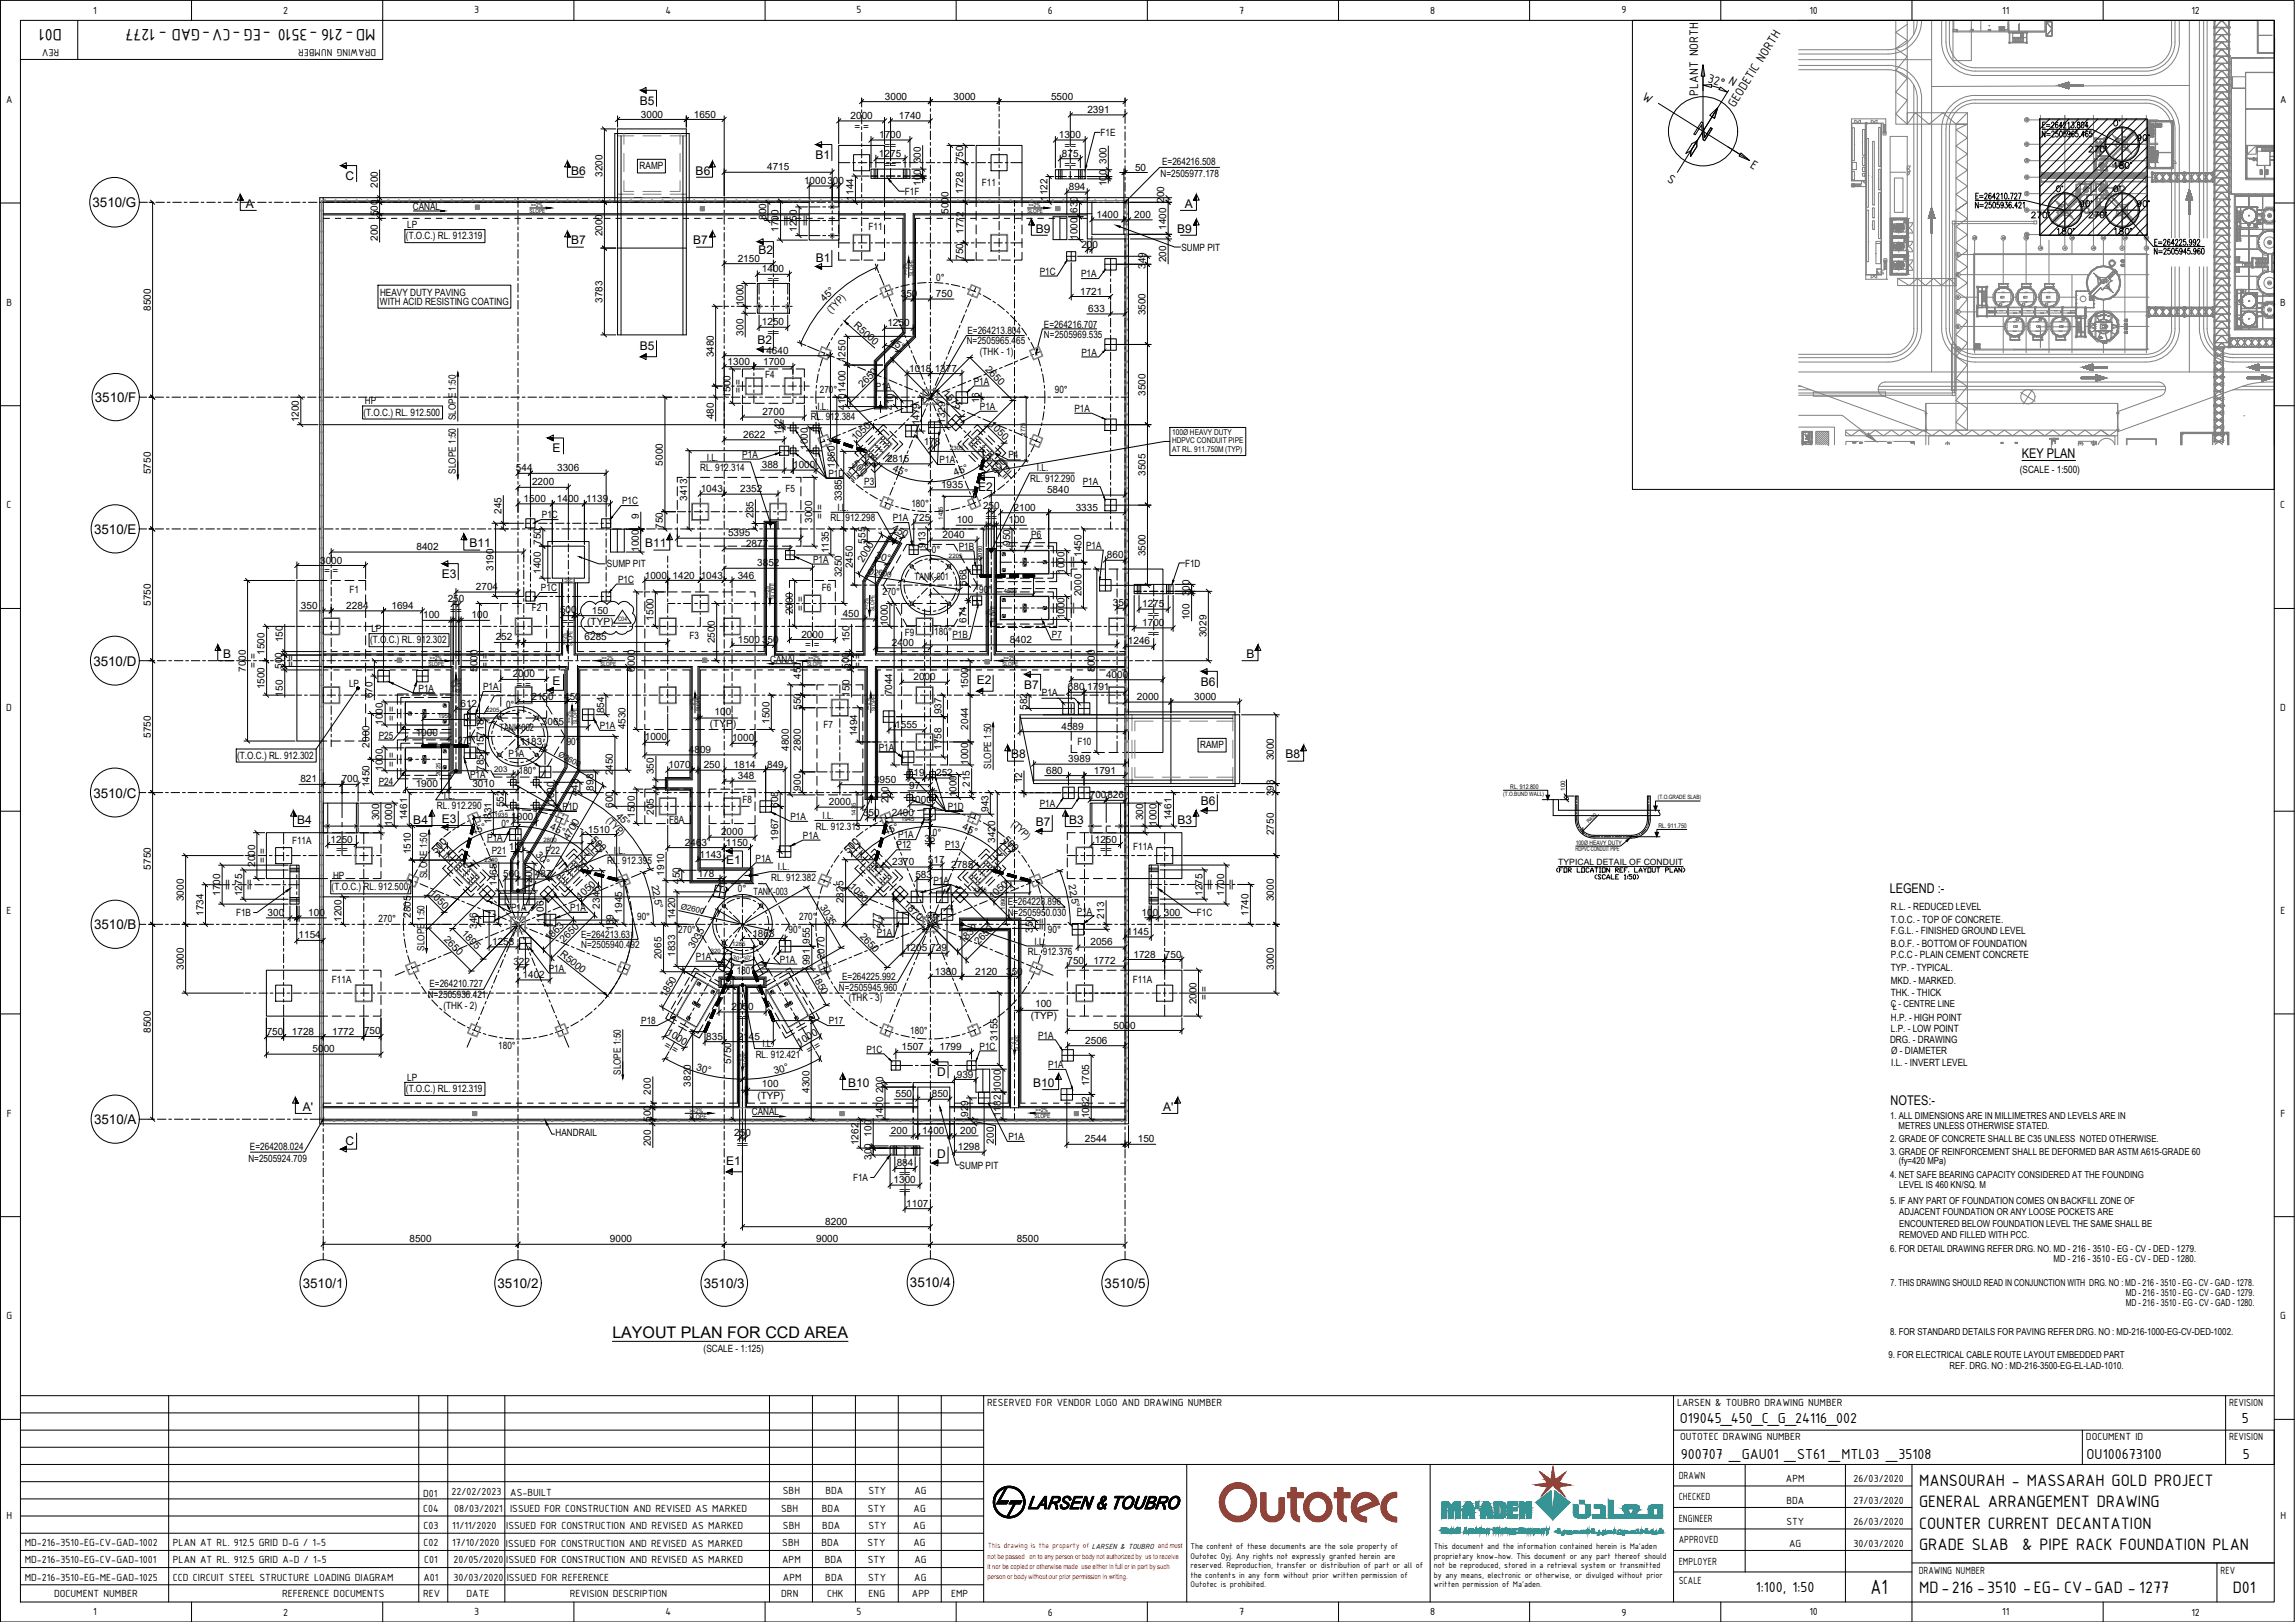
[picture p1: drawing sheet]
<svg xmlns="http://www.w3.org/2000/svg" width="841mm" height="594mm" viewBox="0 0 841 594" stroke-linecap="round" stroke-linejoin="round" font-family="sans-serif">
<defs><g id="words">
<text font-size="8.1" x="685.4" y="583.9">A1</text>
<g font-size="6.5">
<text x="22.7" y="10.6" transform="rotate(-180 22.7 10.6)">D01</text>
<text x="137.6" y="10.6" transform="rotate(-180 137.6 10.6)">MD-216 -3510 -EG -CV-GAD - 1277</text>
<text x="703.3" y="544.3">MANSOURAH - MASSARAH GOLD PROJECT</text>
<text x="703.3" y="552.1">GENERAL ARRANGEMENT DRAWING</text>
<text x="703.3" y="560">COUNTER CURRENT DECANTATION</text>
<text x="703.3" y="567.9">GRADE SLAB</text>
<text x="741.1" y="567.9">&amp; PIPE RACK FOUNDATION PLAN</text>
<text x="703.3" y="583.6">MD-216 -3510 -EG- CV-GAD - 1277</text>
<text x="818.2" y="583.6">D01</text>
</g>
<text font-size="5.9" x="224.4" y="490.1">LAYOUT PLAN FOR CCD AREA</text>
<g font-size="5.7">
<text x="615.6" y="521.2">O19045_450_C_G_24116_002</text>
<text x="821.5" y="521.2">5</text>
<text x="615.9" y="534.3">900707 _GAU01 _ST61 _MTL03 _35108</text>
<text x="764.7" y="534.3">OU100673100</text>
<text x="821.9" y="534.3">5</text>
<text x="643.5" y="583.1">1:100, 1:50</text>
</g>
<g font-size="4.9">
<text x="622.3" y="35.2" transform="rotate(-90 622.3 35.2)">PLANT NORTH</text>
<text x="625.6" y="30.1" transform="rotate(16 625.6 30.1)">32°</text>
<text x="633.2" y="30.4" transform="rotate(32 633.2 30.4)">N</text>
<text x="601.6" y="36.4" transform="rotate(32 601.6 36.4)">W</text>
<text x="635.7" y="39.5" transform="rotate(-58 635.7 39.5)">GEODETIC NORTH</text>
<text x="641.1" y="61.1" transform="rotate(32 641.1 61.1)">E</text>
<text x="610.7" y="66.1" transform="rotate(32 610.7 66.1)">S</text>
<text x="33.9" y="75.9">3510/G</text>
<text x="34.8" y="147.3">3510/F</text>
<text x="741" y="167.7">KEY PLAN</text>
<text x="34.5" y="195.6">3510/E</text>
<text x="34.2" y="243.9">3510/D</text>
<text x="34.2" y="292.1">3510/C</text>
<text x="692.5" y="327.2">LEGEND :-</text>
<text x="34.5" y="340.4">3510/B</text>
<text x="692.8" y="404.6">NOTES:-</text>
<text x="34.5" y="411.8">3510/A</text>
<text x="111" y="471.8">3510/1</text>
<text x="182.3" y="471.8">3510/2</text>
<text x="257.9" y="471.8">3510/3</text>
<text x="333.5" y="471.4">3510/4</text>
<text x="404.8" y="471.7">3510/5</text>
</g>
<g font-size="4.4">
<text x="234.5" y="38.4">B5</text>
<text x="298.8" y="58.3">B1</text>
<text x="126.7" y="65.8">C</text>
<text x="209.3" y="63.9">B6</text>
<text x="254.9" y="63.9">B6</text>
<text x="90" y="76">A</text>
<text x="434.2" y="76">A</text>
<text x="209.3" y="89.5">B7</text>
<text x="254" y="89.5">B7</text>
<text x="379.6" y="85.2">B9</text>
<text x="431.4" y="85.2">B9</text>
<text x="277.9" y="93.1">B2</text>
<text x="299" y="95.8">B1</text>
<text x="234.5" y="128.2">B5</text>
<text x="277.5" y="126.1">B2</text>
<text x="202.4" y="165.6">E</text>
<text x="358.5" y="180">E2</text>
<text x="172.1" y="200.5">B11</text>
<text x="236.4" y="200.5">B11</text>
<text x="161.9" y="211.6">E3</text>
<text x="81.8" y="241">B</text>
<text x="456.8" y="241">B</text>
<text x="202.4" y="250.8">E</text>
<text x="357.9" y="250.5">E2</text>
<text x="440.1" y="251.2">B6</text>
<text x="375.3" y="252.3">B7</text>
<text x="370.6" y="277.8">B8</text>
<text x="471.1" y="277.8">B8</text>
<text x="440.1" y="295">B6</text>
<text x="108.9" y="301.8">B4</text>
<text x="151.5" y="301.8">B4</text>
<text x="161.9" y="301.3">E3</text>
<text x="379.6" y="302.5">B7</text>
<text x="391.8" y="301.8">B3</text>
<text x="431.5" y="301.8">B3</text>
<text x="266.1" y="316.6">E1</text>
<text x="343.4" y="394.1">D</text>
<text x="310.9" y="398.1">B10</text>
<text x="378.6" y="398.1">B10</text>
<text x="111" y="406.8">A'</text>
<text x="426.3" y="406.8">A'</text>
<text x="126.7" y="419.5">C</text>
<text x="343.4" y="424">D</text>
<text x="266.1" y="426.5">E1</text>
</g>
<g font-size="4.1">
<text x="34.2" y="5">1</text>
<text x="103.8" y="5.1">2</text>
<text x="173.8" y="4.9">3</text>
<text x="243.8" y="5">4</text>
<text x="313.9" y="4.9">5</text>
<text x="384" y="5.1">6</text>
<text x="454.1" y="5">7</text>
<text x="524.1" y="5">8</text>
<text x="594.2" y="4.9">9</text>
<text x="663.1" y="5">10</text>
<text x="733.7" y="5">11</text>
<text x="803.1" y="5.1">12</text>
<text x="21.7" y="17.9" transform="rotate(-180 21.7 17.9)">REV</text>
<text x="137.8" y="17.9" transform="rotate(-180 137.8 17.9)">DRAWING NUMBER</text>
<text x="2.2" y="37.7">A</text>
<text x="835.5" y="37.7">A</text>
<text x="2.4" y="112">B</text>
<text x="835.6" y="112">B</text>
<text x="2.4" y="186.2">C</text>
<text x="835.6" y="186.2">C</text>
<text x="2.3" y="260.5">D</text>
<text x="835.6" y="260.5">D</text>
<text x="2.4" y="334.7">E</text>
<text x="835.7" y="334.7">E</text>
<text x="2.5" y="409">F</text>
<text x="835.7" y="409">F</text>
<text x="2.4" y="483.2">G</text>
<text x="835.6" y="483.2">G</text>
<text x="361.8" y="514.9">RESERVED FOR VENDOR LOGO AND DRAWING NUMBER</text>
<text x="614.6" y="514.9">LARSEN &amp; TOUBRO DRAWING NUMBER</text>
<text x="816.9" y="514.9">REVISION</text>
<text x="615.7" y="527.4">OUTOTEC DRAWING NUMBER</text>
<text x="764.4" y="527.4">DOCUMENT ID</text>
<text x="816.9" y="527.4">REVISION</text>
<text x="615.2" y="541.6">DRAWN</text>
<text x="654.5" y="542.9">APM</text>
<text x="679.3" y="542.9">26/03/2020</text>
<text x="155.1" y="548.4">D01</text>
<text x="165.5" y="547.7">22/02/2023</text>
<text x="187" y="547.8">AS-BUILT</text>
<text x="286.9" y="547.1">SBH</text>
<text x="302.5" y="547.1">BDA</text>
<text x="318.3" y="547.1">STY</text>
<text x="335.1" y="547.1">AG</text>
<text x="615.2" y="549.5">CHECKED</text>
<text x="654.6" y="550.8">BDA</text>
<text x="679.3" y="550.8">27/03/2020</text>
<text x="2.4" y="556.4">H</text>
<text x="155.1" y="553.7">C04</text>
<text x="166.4" y="553.7">08/03/2021</text>
<text x="186.9" y="553.7">ISSUED FOR CONSTRUCTION AND REVISED AS MARKED</text>
<text x="286.2" y="553.7">SBH</text>
<text x="301.2" y="553.7">BDA</text>
<text x="318.1" y="553.7">STY</text>
<text x="334.8" y="553.7">AG</text>
<text x="615.2" y="557.4">ENGINEER</text>
<text x="835.7" y="556.4">H</text>
<text x="155.2" y="560">C03</text>
<text x="165.7" y="560">11/11/2020</text>
<text x="185.5" y="560">ISSUED FOR CONSTRUCTION AND REVISED AS MARKED</text>
<text x="286.9" y="560">SBH</text>
<text x="301.3" y="560">BDA</text>
<text x="318.3" y="560">STY</text>
<text x="334.7" y="560">AG</text>
<text x="654.6" y="558.7">STY</text>
<text x="679.3" y="558.7">26/03/2020</text>
<text x="9.1" y="566.3">MD-216-3510-EG-CV-GAD-1002</text>
<text x="63.4" y="566.3">PLAN AT RL. 912.5 GRID D-G / 1-5</text>
<text x="155.2" y="566.3">C02</text>
<text x="165.7" y="566.3">17/10/2020</text>
<text x="185.4" y="566.5">ISSUED FOR CONSTRUCTION AND REVISED AS MARKED</text>
<text x="286.7" y="566.2">SBH</text>
<text x="301" y="566.2">BDA</text>
<text x="317.9" y="566.3">STY</text>
<text x="334.7" y="566.3">AG</text>
<text x="615.2" y="565.2">APPROVED</text>
<text x="655.7" y="566.6">AG</text>
<text x="679.3" y="566.6">30/03/2020</text>
<text x="9.1" y="572.6">MD-216-3510-EG-CV-GAD-1001</text>
<text x="63.4" y="572.6">PLAN AT RL. 912.5 GRID A-D / 1-5</text>
<text x="155.4" y="572.6">C01</text>
<text x="166.2" y="572.6">20/05/2020</text>
<text x="185.5" y="572.6">ISSUED FOR CONSTRUCTION AND REVISED AS MARKED</text>
<text x="286.6" y="572.6">APM</text>
<text x="302.2" y="572.6">BDA</text>
<text x="318" y="572.6">STY</text>
<text x="335.1" y="572.6">AG</text>
<text x="615.2" y="573.1">EMPLOYER</text>
<text x="9.1" y="578.9">MD-216-3510-EG-ME-GAD-1025</text>
<text x="63.4" y="578.9">CCD CIRCUIT STEEL STRUCTURE LOADING DIAGRAM</text>
<text x="155.2" y="578.9">A01</text>
<text x="166.2" y="578.9">30/03/2020</text>
<text x="185.7" y="578.9">ISSUED FOR REFERENCE</text>
<text x="286.9" y="578.9">APM</text>
<text x="302.4" y="578.9">BDA</text>
<text x="318.2" y="578.9">STY</text>
<text x="335" y="578.9">AG</text>
<text x="615.2" y="580.3">SCALE</text>
<text x="703.1" y="576.3">DRAWING NUMBER</text>
<text x="813.8" y="576.3">REV</text>
<text x="19.8" y="584.9">DOCUMENT NUMBER</text>
<text x="103.4" y="584.9">REFERENCE DOCUMENTS</text>
<text x="155.1" y="584.9">REV</text>
<text x="171" y="584.9">DATE</text>
<text x="208.8" y="584.9">REVISION DESCRIPTION</text>
<text x="286.3" y="584.9">DRN</text>
<text x="303.1" y="584.9">CHK</text>
<text x="318.3" y="584.9">ENG</text>
<text x="334.2" y="584.9">APP</text>
<text x="348.6" y="584.9">EMP</text>
<text x="34.2" y="591.6">1</text>
<text x="103.8" y="591.7">2</text>
<text x="173.8" y="591.6">3</text>
<text x="243.8" y="591.6">4</text>
<text x="313.9" y="591.6">5</text>
<text x="384" y="591.7">6</text>
<text x="454.1" y="591.6">7</text>
<text x="524.1" y="591.6">8</text>
<text x="594.2" y="591.7">9</text>
<text x="663.1" y="591.6">10</text>
<text x="733.7" y="591.6">11</text>
<text x="803.1" y="591.7">12</text>
</g>
<text font-size="3.8" x="370.5" y="302.1" transform="rotate(44 370.5 302.1)">(TYP)</text>
<g font-size="3.7">
<text x="324.3" y="36.5">3000</text>
<text x="349.5" y="36.5">3000</text>
<text x="385.1" y="36.5">5500</text>
<text x="398.5" y="41.4">2391</text>
<text x="234.9" y="43.1">3000</text>
<text x="254.3" y="43.1">1650</text>
<text x="311.7" y="43.6">2000</text>
<text x="313.1" y="47.6">= =</text>
<text x="329.4" y="43.6">1740</text>
<text x="322.2" y="50.6">1700</text>
<text x="388" y="50.6">1300</text>
<text x="403.3" y="49.8">F1E</text>
<text x="322.1" y="57.5">1275</text>
<text x="324.2" y="54.5">==</text>
<text x="337.4" y="59.9" transform="rotate(-90 337.4 59.9)">300</text>
<text x="353" y="59.5" transform="rotate(-90 353 59.5)">750</text>
<text x="389.2" y="57.5">875</text>
<text x="390.1" y="54.5">==</text>
<text x="220.8" y="64.7" transform="rotate(-90 220.8 64.7)">3200</text>
<text x="234.4" y="62">RAMP</text>
<text x="281.1" y="62.4">4715</text>
<text x="324.2" y="61.4">==</text>
<text x="390.1" y="61.4">==</text>
<text x="405.4" y="60.1" transform="rotate(-90 405.4 60.1)">300</text>
<text x="416" y="62.5">50</text>
<text x="425.3" y="65">N=2505977.178</text>
<text x="425.9" y="60.3">E=264216.508</text>
<text x="138.4" y="68.8" transform="rotate(-90 138.4 68.8)">200</text>
<text x="294.6" y="67.5">1000300</text>
<text x="331.6" y="71.4">F1F</text>
<text x="337.4" y="68.1" transform="rotate(-90 337.4 68.1)">100</text>
<text x="353" y="71" transform="rotate(-90 353 71)">1728</text>
<text x="359.8" y="68.2">F11</text>
<text x="391.7" y="69.7">894</text>
<text x="405.4" y="68.3" transform="rotate(-90 405.4 68.3)">100</text>
<text x="151.3" y="76.9">CANAL</text>
<text x="312.8" y="73.5" transform="rotate(-90 312.8 73.5)">1144</text>
<text x="383.9" y="73.5" transform="rotate(-90 383.9 73.5)">1122</text>
<text x="394.9" y="77.9" transform="rotate(-90 394.9 77.9)">630</text>
<text x="426.6" y="74.4" transform="rotate(-90 426.6 74.4)">200</text>
<text x="138.4" y="79.2" transform="rotate(-90 138.4 79.2)">500</text>
<text x="149.2" y="83.5">LP</text>
<text x="280.7" y="80.5" transform="rotate(-90 280.7 80.5)">800</text>
<text x="289.3" y="82.9" transform="rotate(-90 289.3 82.9)">==</text>
<text x="296.4" y="82.9" transform="rotate(-90 296.4 82.9)">==</text>
<text x="347.6" y="78.3" transform="rotate(-90 347.6 78.3)">5000</text>
<text x="401.8" y="79.8">1400</text>
<text x="415.7" y="79.8">200</text>
<text x="138.4" y="88.2" transform="rotate(-90 138.4 88.2)">200</text>
<text x="148.8" y="87.6">(T.O.C.) RL. 912.319</text>
<text x="220.8" y="86.5" transform="rotate(-90 220.8 86.5)">2000</text>
<text x="285.3" y="85" transform="rotate(-90 285.3 85)">1700</text>
<text x="292" y="85" transform="rotate(-90 292 85)">1250</text>
<text x="318.3" y="84.2">F11</text>
<text x="353.1" y="85.7" transform="rotate(-90 353.1 85.7)">1772</text>
<text x="394.9" y="87.8" transform="rotate(-90 394.9 87.8)">1000</text>
<text x="427.4" y="84.2" transform="rotate(-90 427.4 84.2)">1400</text>
<text x="270.3" y="95.9">2150</text>
<text x="353" y="95.2" transform="rotate(-90 353 95.2)">750</text>
<text x="396.3" y="90.8">200</text>
<text x="432.9" y="91.8">SUMP PIT</text>
<text x="279.2" y="99.8">1400</text>
<text x="381" y="100.7">P1C</text>
<text x="396.2" y="101.6">P1A</text>
<text x="419.8" y="98.4" transform="rotate(-90 419.8 98.4)">349</text>
<text x="427.4" y="96.1" transform="rotate(-90 427.4 96.1)">200</text>
<text x="281.3" y="103.8">==</text>
<text x="343.1" y="102.9">0°</text>
<text x="395.8" y="107.9">1721</text>
<text x="55.2" y="113.8" transform="rotate(-90 55.2 113.8)">8500</text>
<text x="139.2" y="111.8">WITH ACID RESISTING COATING</text>
<text x="139.3" y="108.3">HEAVY DUTY PAVING</text>
<text x="220.8" y="110.8" transform="rotate(-90 220.8 110.8)">3783</text>
<text x="272.4" y="112.2" transform="rotate(-90 272.4 112.2)">1000</text>
<text x="302.2" y="110.5" transform="rotate(-45 302.2 110.5)">45°</text>
<text x="330.1" y="108.8">350</text>
<text x="343" y="108.8">750</text>
<text x="279.2" y="119.2">1250</text>
<text x="304.6" y="114.9" transform="rotate(-47 304.6 114.9)">(TYP)</text>
<text x="312.6" y="119.5" transform="rotate(42 312.6 119.5)">R5000</text>
<text x="325.2" y="119.5">1250</text>
<text x="398.8" y="114.3">633</text>
<text x="419.8" y="115.5" transform="rotate(-90 419.8 115.5)">3500</text>
<text x="272.4" y="122.9" transform="rotate(-90 272.4 122.9)">300</text>
<text x="281.3" y="123.2">==</text>
<text x="326" y="125.6" transform="rotate(31 326 125.6)">45°</text>
<text x="354.5" y="122.3">E=264213.804</text>
<text x="382.6" y="123.9">N=2505969.535</text>
<text x="382.6" y="120">E=264216.707</text>
<text x="261.5" y="130.9" transform="rotate(-90 261.5 130.9)">3480</text>
<text x="280.8" y="129.6">4640</text>
<text x="354.2" y="126.2">N=2505965.465</text>
<text x="359.1" y="130">(THK - 1)</text>
<text x="396.3" y="130.3">P1A</text>
<text x="266.7" y="133.6">1300</text>
<text x="279.7" y="133.6">1700</text>
<text x="309.8" y="132.6" transform="rotate(-90 309.8 132.6)">1250</text>
<text x="333.2" y="136.2">1018</text>
<text x="342.5" y="136.2">1377</text>
<text x="360.9" y="135.5" transform="rotate(45 360.9 135.5)">2650</text>
<text x="280.4" y="138.4">F4</text>
<text x="316.1" y="142" transform="rotate(-45 316.1 142)">2650</text>
<text x="321" y="142.7">P1A</text>
<text x="356.8" y="141.1">P1A</text>
<text x="133.7" y="148">HP</text>
<text x="267.8" y="145.6" transform="rotate(-90 267.8 145.6)">1500</text>
<text x="271.7" y="144.1" transform="rotate(-90 271.7 144.1)">= =</text>
<text x="300.4" y="144">270°</text>
<text x="345.4" y="144.4" transform="rotate(45 345.4 144.4)">1575</text>
<text x="358.8" y="147.7" transform="rotate(-90 358.8 147.7)">16</text>
<text x="386.5" y="144">90°</text>
<text x="419.8" y="144.9" transform="rotate(-90 419.8 144.9)">3500</text>
<text x="109.5" y="154.7" transform="rotate(-90 109.5 154.7)">1200</text>
<text x="133.2" y="152.2">(T.O.C.) RL. 912.500</text>
<text x="167" y="153.9" transform="rotate(-90 167 153.9)">SLOPE 1:50</text>
<text x="261.5" y="153.6" transform="rotate(-90 261.5 153.6)">480</text>
<text x="279.4" y="152.1">2700</text>
<text x="297.1" y="154">RL. 912.384</text>
<text x="299.6" y="150.2">I.L.</text>
<text x="309.8" y="150.2" transform="rotate(-90 309.8 150.2)">4101400</text>
<text x="327.5" y="150.2" transform="rotate(-90 327.5 150.2)">410</text>
<text x="337" y="155.8" transform="rotate(-90 337 155.8)">1479</text>
<text x="346.3" y="155.3" transform="rotate(-90 346.3 155.3)">1329</text>
<text x="359.1" y="150.2">P1A</text>
<text x="362.4" y="155.8" transform="rotate(45 362.4 155.8)">1050</text>
<text x="393.7" y="150.9">P1A</text>
<text x="272.3" y="160.4">2622</text>
<text x="286.3" y="159.3" transform="rotate(-90 286.3 159.3)">142</text>
<text x="313.6" y="161.7" transform="rotate(-45 313.6 161.7)">1050</text>
<text x="272" y="167.8">P1A</text>
<text x="296.1" y="164.7" transform="rotate(-90 296.1 164.7)">1000</text>
<text x="338.5" y="163">178</text>
<text x="369.6" y="167.7">P4</text>
<text x="55.2" y="173.7" transform="rotate(-90 55.2 173.7)">5750</text>
<text x="167" y="173.5" transform="rotate(-90 167 173.5)">SLOPE 1:50</text>
<text x="189.1" y="172.7">544</text>
<text x="204.2" y="172.6">3306</text>
<text x="243" y="170.5" transform="rotate(-90 243 170.5)">5000</text>
<text x="256.6" y="172.5">RL. 912.314</text>
<text x="259" y="168.8">I.L.</text>
<text x="279.2" y="171.5">388</text>
<text x="290.7" y="171.5">1000</text>
<text x="305.9" y="171.3" transform="rotate(-90 305.9 171.3)">1850</text>
<text x="309.6" y="173.8" transform="rotate(45 309.6 173.8)">==</text>
<text x="312.1" y="170" transform="rotate(45 312.1 170)">500</text>
<text x="325.1" y="169.2">2815</text>
<text x="326.9" y="172.4" transform="rotate(22 326.9 172.4)">45°</text>
<text x="344.3" y="169.7">P1A</text>
<text x="364.7" y="173.5" transform="rotate(-45 364.7 173.5)">500</text>
<text x="380" y="172.7">I.L.</text>
<text x="740.2" y="173.3">(SCALE - 1:500)</text>
<text x="195" y="177.8">2200</text>
<text x="303.6" y="174.7">P1D</text>
<text x="316.7" y="177.8">P3</text>
<text x="344.8" y="178.7">1935</text>
<text x="350.1" y="174.4" transform="rotate(-22 350.1 174.4)">45°</text>
<text x="368.5" y="176" transform="rotate(-45 368.5 176)">==</text>
<text x="377.5" y="176.6">RL. 912.290</text>
<text x="396.8" y="177.8">P1A</text>
<text x="419.8" y="174.3" transform="rotate(-90 419.8 174.3)">3505</text>
<text x="191.9" y="183.9">1500</text>
<text x="204.1" y="183.9">1400</text>
<text x="214.8" y="183.8">1139</text>
<text x="228" y="184.8">P1C</text>
<text x="251.8" y="183.5" transform="rotate(-90 251.8 183.5)">3413</text>
<text x="256.8" y="180.3">1043</text>
<text x="271.2" y="180.3">2352</text>
<text x="287.9" y="180.1">F5</text>
<text x="308.5" y="183.6" transform="rotate(-90 308.5 183.6)">3385</text>
<text x="334" y="185.9">180°</text>
<text x="383.7" y="180.7">5840</text>
<text x="183.8" y="188.1" transform="rotate(-90 183.8 188.1)">245</text>
<text x="198.6" y="189.9">P1C</text>
<text x="234.1" y="190.1" transform="rotate(-90 234.1 190.1)">9</text>
<text x="276.1" y="189.6" transform="rotate(-90 276.1 189.6)">235</text>
<text x="297.6" y="191.5" transform="rotate(-90 297.6 191.5)">3000</text>
<text x="301.6" y="190.1" transform="rotate(-90 301.6 190.1)">= =</text>
<text x="304.4" y="191">RL. 912.298</text>
<text x="306.9" y="187.2">I.L.</text>
<text x="327.2" y="191">P1A 725</text>
<text x="350.6" y="191.7">100</text>
<text x="360.3" y="186.5">250</text>
<text x="361.1" y="190.9">==</text>
<text x="369.6" y="191.7">100</text>
<text x="371.4" y="187.1">2100</text>
<text x="394.2" y="187.1">3335</text>
<text x="243" y="193.6" transform="rotate(-90 243 193.6)">750</text>
<text x="266.8" y="196.4">5395</text>
<text x="326.7" y="194" transform="rotate(30 326.7 194)">450</text>
<text x="345.4" y="197.1">2040</text>
<text x="377.9" y="196.9">P6</text>
<text x="152.6" y="201.5">8402</text>
<text x="198.2" y="199.5" transform="rotate(-90 198.2 199.5)">750</text>
<text x="234.1" y="202.2" transform="rotate(-90 234.1 202.2)">1000</text>
<text x="273.4" y="200.3">2877</text>
<text x="303.8" y="202.7" transform="rotate(-90 303.8 202.7)">1135</text>
<text x="317.1" y="199.1" transform="rotate(-90 317.1 199.1)">555</text>
<text x="339.2" y="200.6" transform="rotate(-90 339.2 200.6)">913</text>
<text x="341.5" y="202.5">0°</text>
<text x="351.4" y="201.4">P1B</text>
<text x="370.2" y="199.9" transform="rotate(-90 370.2 199.9)">950</text>
<text x="398" y="201.1">P1A</text>
<text x="419.8" y="203.8" transform="rotate(-90 419.8 203.8)">3500</text>
<text x="117.3" y="206.4">3000</text>
<text x="180.9" y="209.1" transform="rotate(-90 180.9 209.1)">3190</text>
<text x="222.4" y="207.8">SUMP PIT</text>
<text x="277.5" y="207.4">3852</text>
<text x="297.9" y="206.2">P1A</text>
<text x="312.5" y="208.1" transform="rotate(-90 312.5 208.1)">2450</text>
<text x="316.3" y="206.2" transform="rotate(-60 316.3 206.2)">2000</text>
<text x="320.7" y="204.4" transform="rotate(16 320.7 204.4)">30°</text>
<text x="394.4" y="208" transform="rotate(-90 394.4 208)">==</text>
<text x="396.3" y="204" transform="rotate(-90 396.3 204)">1450</text>
<text x="405.6" y="204.5">860</text>
<text x="434.3" y="207.6">F1D</text>
<text x="118.7" y="210.4">= =</text>
<text x="198.2" y="210.1" transform="rotate(-90 198.2 210.1)">1400</text>
<text x="226.5" y="213.5">P1C</text>
<text x="236.3" y="211.9">1000</text>
<text x="246.5" y="211.9">1420</text>
<text x="256.8" y="211.9">1043</text>
<text x="270.3" y="211.9">346</text>
<text x="308.5" y="211.4" transform="rotate(-90 308.5 211.4)">3250</text>
<text x="335.2" y="212.5">TANK-001</text>
<text x="354.2" y="214.6" transform="rotate(-90 354.2 214.6)">668</text>
<text x="390.1" y="210.1" transform="rotate(-90 390.1 210.1)">1000</text>
<text x="55.2" y="221.9" transform="rotate(-90 55.2 221.9)">5750</text>
<text x="128.1" y="217.1">F1</text>
<text x="164.1" y="220.5">250</text>
<text x="174.4" y="216.2">2704</text>
<text x="198.2" y="216.6">P1C</text>
<text x="301.2" y="216.5">F6</text>
<text x="323.4" y="217.8">270°</text>
<text x="358.8" y="217.3">90°</text>
<text x="396.3" y="218.3" transform="rotate(-90 396.3 218.3)">2000</text>
<text x="435.9" y="218.4" transform="rotate(-90 435.9 218.4)">300</text>
<text x="110.3" y="223.1">350</text>
<text x="126.9" y="223.1">2284</text>
<text x="143.5" y="223.1">1694</text>
<text x="155.1" y="226.5">100</text>
<text x="165" y="224.9">==</text>
<text x="172.8" y="226.5">100</text>
<text x="194.9" y="224">F2</text>
<text x="205.2" y="224.6">500</text>
<text x="216.9" y="224.8">150</text>
<text x="239.5" y="227.3" transform="rotate(-90 239.5 227.3)">1500</text>
<text x="290.5" y="225.1" transform="rotate(-90 290.5 225.1)">2000</text>
<text x="294.5" y="223.7" transform="rotate(-90 294.5 223.7)">= =</text>
<text x="308.8" y="226">450</text>
<text x="390.1" y="226.9" transform="rotate(-90 390.1 226.9)">1000</text>
<text x="394.4" y="224.8" transform="rotate(-90 394.4 224.8)">==</text>
<text x="407.8" y="222.1">350</text>
<text x="418.5" y="222.4">1275</text>
<text x="420.6" y="226.4">==</text>
<text x="435.9" y="227.2" transform="rotate(-90 435.9 227.2)">100</text>
<text x="136.1" y="231.4">LP</text>
<text x="206.1" y="229">==</text>
<text x="215.2" y="228.8">(TYP)</text>
<text x="252.7" y="234">F3</text>
<text x="293.7" y="233.5">2000</text>
<text x="325.4" y="229.4" transform="rotate(-90 325.4 229.4)">1000</text>
<text x="331.6" y="233">F9</text>
<text x="342.4" y="232.6">180°</text>
<text x="349" y="233.7">P1B</text>
<text x="354.2" y="228.1" transform="rotate(-90 354.2 228.1)">674</text>
<text x="385.5" y="233.8">P7</text>
<text x="418.6" y="229.3">1700</text>
<text x="420.6" y="233.3">==</text>
<text x="442.1" y="233.4" transform="rotate(-90 442.1 233.4)">3029</text>
<text x="97" y="239.9" transform="rotate(-90 97 239.9)">1500</text>
<text x="103.6" y="235.3" transform="rotate(-90 103.6 235.3)">150</text>
<text x="135.6" y="235.6">(T.O.C.) RL. 912.302</text>
<text x="181.7" y="234.6">252</text>
<text x="214.2" y="234.6">6285</text>
<text x="262" y="235.6" transform="rotate(-90 262 235.6)">2500</text>
<text x="270.4" y="235.7">1500</text>
<text x="279.3" y="235.7">350</text>
<text x="295.1" y="237.5">= =</text>
<text x="311.4" y="235.3" transform="rotate(-90 311.4 235.3)">150</text>
<text x="326.8" y="236.6">2400</text>
<text x="370" y="235.5">8402</text>
<text x="413.3" y="236">1246</text>
<text x="94" y="244.7" transform="rotate(-90 94 244.7)">= =</text>
<text x="103.5" y="245" transform="rotate(-90 103.5 245)">500</text>
<text x="107.8" y="244.2" transform="rotate(-90 107.8 244.2)">==</text>
<text x="179" y="244.7" transform="rotate(-90 179 244.7)">= =</text>
<text x="282.2" y="242.7">CANAL</text>
<text x="311.2" y="245" transform="rotate(-90 311.2 245)">500</text>
<text x="315.6" y="244.7" transform="rotate(-90 315.6 244.7)">= =</text>
<text x="90" y="246.1" transform="rotate(-90 90 246.1)">7000</text>
<text x="127.9" y="251.5">LP</text>
<text x="175" y="246.1" transform="rotate(-90 175 246.1)">5000</text>
<text x="187.9" y="248.1">2000</text>
<text x="232.6" y="246.1" transform="rotate(-90 232.6 246.1)">6000</text>
<text x="293.5" y="248.6" transform="rotate(-90 293.5 248.6)">450</text>
<text x="334.8" y="249.2">2000</text>
<text x="401.2" y="246.1" transform="rotate(-90 401.2 246.1)">8000</text>
<text x="405.3" y="248.3">4000</text>
<text x="97" y="252.5" transform="rotate(-90 97 252.5)">1500</text>
<text x="103.6" y="255.1" transform="rotate(-90 103.6 255.1)">150</text>
<text x="136.5" y="255.8" transform="rotate(-90 136.5 255.8)">670</text>
<text x="153.4" y="253.4">P1A</text>
<text x="177" y="252.8">P1A</text>
<text x="189.3" y="252.1">= =</text>
<text x="194.8" y="256.2">2150</text>
<text x="206.8" y="256.2">450</text>
<text x="311.4" y="255.1" transform="rotate(-90 311.4 255.1)">150</text>
<text x="327" y="254.6" transform="rotate(-90 327 254.6)">7044</text>
<text x="354.8" y="252.5" transform="rotate(-90 354.8 252.5)">1500</text>
<text x="381.8" y="255.1">P1A</text>
<text x="391.4" y="252.9">680</text>
<text x="398.4" y="252.9">1791</text>
<text x="416.6" y="256.5">2000</text>
<text x="437.6" y="256.5">3000</text>
<text x="144.7" y="264" transform="rotate(-90 144.7 264)">= =</text>
<text x="168.7" y="259">612</text>
<text x="185.5" y="259.3">0°</text>
<text x="221.4" y="261.3" transform="rotate(-90 221.4 261.3)">854</text>
<text x="261.9" y="261.7">100</text>
<text x="293.5" y="259.9" transform="rotate(-90 293.5 259.9)">550</text>
<text x="345" y="261.6" transform="rotate(-90 345 261.6)">937</text>
<text x="376.5" y="260.1" transform="rotate(-90 376.5 260.1)">582</text>
<text x="140.3" y="265.5" transform="rotate(-90 140.3 265.5)">1000</text>
<text x="152.4" y="269.6">1900</text>
<text x="183" y="267.9">TANK-002</text>
<text x="198.6" y="265.5">3065</text>
<text x="219.8" y="267.1">P1A</text>
<text x="229.3" y="267.1" transform="rotate(-90 229.3 267.1)">4530</text>
<text x="260.2" y="266.1">(TYP)</text>
<text x="281.9" y="265.1" transform="rotate(-90 281.9 265.1)">1500</text>
<text x="301.8" y="266.5">F7</text>
<text x="314.2" y="269.7" transform="rotate(-90 314.2 269.7)">1494</text>
<text x="328.1" y="266.6">1555</text>
<text x="354.8" y="267.2" transform="rotate(-90 354.8 267.2)">2044</text>
<text x="389" y="267.3">4589</text>
<text x="55.2" y="270.2" transform="rotate(-90 55.2 270.2)">5750</text>
<text x="135.5" y="273.8" transform="rotate(-90 135.5 273.8)">2000</text>
<text x="138.8" y="270.7">P25</text>
<text x="167.9" y="272.6">270°</text>
<text x="190.6" y="273">1183</text>
<text x="207.7" y="272.7">90°</text>
<text x="236.3" y="271.2">1000</text>
<text x="252.5" y="275.8">4809</text>
<text x="268.3" y="271.5">1000</text>
<text x="289.1" y="275" transform="rotate(-90 289.1 275)">4800</text>
<text x="293.5" y="275" transform="rotate(-90 293.5 275)">2800</text>
<text x="322" y="275">P1A</text>
<text x="345" y="274.7" transform="rotate(-90 345 274.7)">1758</text>
<text x="394.8" y="272.7">F10</text>
<text x="439.8" y="274.1">RAMP</text>
<text x="86.9" y="277.8">(T.O.C.) RL. 912.302</text>
<text x="144.7" y="280.8" transform="rotate(-90 144.7 280.8)">= =</text>
<text x="186.4" y="277.4">P1A</text>
<text x="245" y="281.4">1070</text>
<text x="257.9" y="281.4">250</text>
<text x="268.8" y="281.2">1814</text>
<text x="281.1" y="281.2">849</text>
<text x="354.8" y="280.2" transform="rotate(-90 354.8 280.2)">1000</text>
<text x="363.2" y="281.5" transform="rotate(-90 363.2 281.5)">SLOPE 1:50</text>
<text x="391.5" y="279.2">3989</text>
<text x="466.9" y="278.5" transform="rotate(-90 466.9 278.5)">3000</text>
<text x="110.1" y="286.6">821</text>
<text x="125.2" y="286.6">700</text>
<text x="138.8" y="287.5">P24</text>
<text x="140.3" y="282.3" transform="rotate(-90 140.3 282.3)">1000</text>
<text x="172.3" y="285">P1A</text>
<text x="177.3" y="282.3" transform="rotate(-90 177.3 282.3)">785715718</text>
<text x="190.1" y="283.3">180°</text>
<text x="224.6" y="284" transform="rotate(-90 224.6 284)">2450</text>
<text x="239.6" y="283.6" transform="rotate(-90 239.6 283.6)">350</text>
<text x="270.4" y="285.4">348</text>
<text x="320.3" y="286.7">3950</text>
<text x="332.7" y="284.2">719</text>
<text x="343.1" y="284.2">252</text>
<text x="374.6" y="286.9" transform="rotate(-90 374.6 286.9)">12</text>
<text x="383.4" y="283.4">680</text>
<text x="400.9" y="283.4">1791</text>
<text x="135.5" y="288.4" transform="rotate(-90 135.5 288.4)">1450</text>
<text x="152.4" y="288.4">1900</text>
<text x="162.6" y="292.5">I.L.</text>
<text x="173.1" y="288.4">3010</text>
<text x="211.8" y="291.4" transform="rotate(-90 211.8 291.4)">448</text>
<text x="217.6" y="289.6" transform="rotate(-90 217.6 289.6)">898</text>
<text x="293.5" y="289.6" transform="rotate(-90 293.5 289.6)">900</text>
<text x="333.2" y="288.9">97</text>
<text x="350.5" y="292.1" transform="rotate(-90 350.5 292.1)">1000</text>
<text x="355.3" y="288.2" transform="rotate(-90 355.3 288.2)">215</text>
<text x="399.4" y="292.4">700826</text>
<text x="466.9" y="291.7" transform="rotate(-90 466.9 291.7)">393</text>
<text x="160.1" y="296.3">RL. 912.290</text>
<text x="184.6" y="295.6" transform="rotate(-90 184.6 295.6)">552</text>
<text x="203" y="294.5" transform="rotate(-90 203 294.5)">1000</text>
<text x="206.2" y="296.6">P1D</text>
<text x="224.6" y="295.8" transform="rotate(-90 224.6 295.8)">600</text>
<text x="225.6" y="299.1" transform="rotate(45 225.6 299.1)">45°</text>
<text x="232.6" y="299.5" transform="rotate(-90 232.6 299.5)">1500</text>
<text x="239.6" y="298.5" transform="rotate(-90 239.6 298.5)">205</text>
<text x="272.1" y="294">F8</text>
<text x="285.2" y="295.9" transform="rotate(-90 285.2 295.9)">608</text>
<text x="303.7" y="295">2000</text>
<text x="316.3" y="298.8">350</text>
<text x="325.6" y="294.1" transform="rotate(-90 325.6 294.1)">200</text>
<text x="326.8" y="298.8">2400</text>
<text x="333.4" y="294.1">1000</text>
<text x="347.3" y="296.7">P1D</text>
<text x="362.2" y="297.3" transform="rotate(-90 362.2 297.3)">943</text>
<text x="381" y="295.6">P1A</text>
<text x="138.9" y="300.5" transform="rotate(-90 138.9 300.5)">300</text>
<text x="143.8" y="302.5" transform="rotate(-90 143.8 302.5)">1000</text>
<text x="149.3" y="300.4" transform="rotate(-90 149.3 300.4)">1461</text>
<text x="173.4" y="305.8" transform="rotate(-22 173.4 305.8)">45°</text>
<text x="180.1" y="301.9" transform="rotate(-90 180.1 301.9)">1831</text>
<text x="183.7" y="303.1">0°</text>
<text x="187.4" y="300.5">1000</text>
<text x="201.3" y="303.8" transform="rotate(22 201.3 303.8)">45°</text>
<text x="215.4" y="304.9">1510</text>
<text x="222" y="300.8" transform="rotate(44 222 300.8)">(TYP)</text>
<text x="245.2" y="301.3">F8A</text>
<text x="264.2" y="306">2000</text>
<text x="289.7" y="300.5">P1A</text>
<text x="299" y="303.9">RL. 912.313</text>
<text x="301.4" y="300.1">I.L.</text>
<text x="324.5" y="305.8" transform="rotate(-22 324.5 305.8)">45°</text>
<text x="352.5" y="303.8" transform="rotate(22 352.5 303.8)">45°</text>
<text x="418.9" y="300.5" transform="rotate(-90 418.9 300.5)">300</text>
<text x="423.8" y="302.5" transform="rotate(-90 423.8 302.5)">1000</text>
<text x="429.3" y="300.4" transform="rotate(-90 429.3 300.4)">1461</text>
<text x="466.9" y="305.9" transform="rotate(-90 466.9 305.9)">2750</text>
<text x="107" y="309">F11A</text>
<text x="121.2" y="308.6">1250</text>
<text x="178.6" y="307.9">P1A</text>
<text x="186.4" y="311.2">111</text>
<text x="208.4" y="307.8" transform="rotate(-60 208.4 307.8)">4700</text>
<text x="214" y="311.4" transform="rotate(45 214 311.4)">==</text>
<text x="216.4" y="307.7" transform="rotate(45 216.4 307.7)">500</text>
<text x="251" y="309.7">2463</text>
<text x="266" y="309.7">1150</text>
<text x="285.2" y="307.9" transform="rotate(-90 285.2 307.9)">1967</text>
<text x="294.3" y="307.3">P1A</text>
<text x="328.5" y="310.6">P12</text>
<text x="329.2" y="307.1">P1A</text>
<text x="338.8" y="308.3">36</text>
<text x="341.8" y="306.2">0°</text>
<text x="346.3" y="310.5">P13</text>
<text x="364.7" y="308.7" transform="rotate(-90 364.7 308.7)">3420</text>
<text x="365.1" y="311.4" transform="rotate(45 365.1 311.4)">==</text>
<text x="367.5" y="307.7" transform="rotate(45 367.5 307.7)">500</text>
<text x="401.2" y="308.6">1250</text>
<text x="415.3" y="311.2">F11A</text>
<text x="93.5" y="317.4" transform="rotate(-90 93.5 317.4)">2000</text>
<text x="97.5" y="316" transform="rotate(-90 97.5 316)">= =</text>
<text x="123.2" y="312.6">==</text>
<text x="150.5" y="312.9" transform="rotate(-90 150.5 312.9)">1510</text>
<text x="159.7" y="312.8" transform="rotate(-45 159.7 312.8)">500</text>
<text x="163.4" y="315.2" transform="rotate(-45 163.4 315.2)">==</text>
<text x="180.2" y="312.8">P21</text>
<text x="196.2" y="313" transform="rotate(50 196.2 313)">30°</text>
<text x="199.9" y="312.8">P22</text>
<text x="222.5" y="316.5">RL. 912.395</text>
<text x="225" y="312.7">I.L.</text>
<text x="256.4" y="314.2">1143</text>
<text x="276.9" y="315.6">P1A</text>
<text x="310.9" y="312.8" transform="rotate(-45 310.9 312.8)">500</text>
<text x="314.6" y="315.2" transform="rotate(-45 314.6 315.2)">==</text>
<text x="326.9" y="316.8">2370</text>
<text x="340.1" y="316.1">517</text>
<text x="348.6" y="317.8">2785</text>
<text x="403.2" y="312.6">==</text>
<text x="55.2" y="318.5" transform="rotate(-90 55.2 318.5)">5750</text>
<text x="122" y="321.9">HP</text>
<text x="156.5" y="321.6" transform="rotate(-90 156.5 321.6)">SLOPE 1:50</text>
<text x="184.4" y="321.2">560</text>
<text x="196.1" y="321.2">487</text>
<text x="243.4" y="320.7" transform="rotate(-90 243.4 320.7)">1910</text>
<text x="249.2" y="323.7" transform="rotate(-90 249.2 323.7)">450</text>
<text x="255.7" y="321.1">178</text>
<text x="282.6" y="322.6">RL. 912.382</text>
<text x="285.1" y="318.8">I.L.</text>
<text x="335.4" y="321.5">583</text>
<text x="342.1" y="323.6">P1A</text>
<text x="80.7" y="328.2" transform="rotate(-90 80.7 328.2)">1700</text>
<text x="84.7" y="326.2" transform="rotate(-90 84.7 326.2)">==</text>
<text x="88.7" y="328.2" transform="rotate(-90 88.7 328.2)">1275</text>
<text x="92.7" y="326.2" transform="rotate(-90 92.7 326.2)">==</text>
<text x="121.5" y="326.1">(T.O.C.) RL. 912.500</text>
<text x="157.2" y="327.6" transform="rotate(45 157.2 327.6)">1050</text>
<text x="182.1" y="324.5" transform="rotate(-90 182.1 324.5)">1465</text>
<text x="195" y="325.4" transform="rotate(-90 195 325.4)">1200</text>
<text x="212.8" y="329.7" transform="rotate(-45 212.8 329.7)">1050</text>
<text x="238.8" y="324.5" transform="rotate(79 238.8 324.5)">22,5°</text>
<text x="270.4" y="326.8">0°</text>
<text x="276.1" y="327.7">TANK-003</text>
<text x="311.1" y="324.8" transform="rotate(45 311.1 324.8)">1050</text>
<text x="363.9" y="329.7" transform="rotate(-45 363.9 329.7)">1050</text>
<text x="391.5" y="324.2" transform="rotate(79 391.5 324.2)">22,5°</text>
<text x="440.6" y="328.2" transform="rotate(-90 440.6 328.2)">1275</text>
<text x="444.6" y="326.1" transform="rotate(-90 444.6 326.1)">==</text>
<text x="448.6" y="328.1" transform="rotate(-90 448.6 328.1)">1700</text>
<text x="452.5" y="326.1" transform="rotate(-90 452.5 326.1)">==</text>
<text x="67.4" y="330" transform="rotate(-90 67.4 330)">3000</text>
<text x="74.6" y="335.5" transform="rotate(-90 74.6 335.5)">1734</text>
<text x="86.5" y="335.6">F1B</text>
<text x="98.1" y="335.5">300</text>
<text x="113" y="335.5">100</text>
<text x="187.3" y="333.8">P1A</text>
<text x="209" y="333.7">P1A</text>
<text x="219.8" y="332.8" transform="rotate(-90 219.8 332.8)">2345</text>
<text x="228" y="334.6" transform="rotate(-90 228 334.6)">1945</text>
<text x="300.4" y="332.2" transform="rotate(60 300.4 332.2)">3035</text>
<text x="309.2" y="330.8" transform="rotate(-90 309.2 330.8)">2825</text>
<text x="331" y="331.4" transform="rotate(45 331 331.4)">1870</text>
<text x="369.3" y="331.5">E=264228.896</text>
<text x="369.3" y="335.5">N=2505950.030</text>
<text x="394.6" y="335">P1A</text>
<text x="418.3" y="335.4">100</text>
<text x="426.5" y="335.4">300</text>
<text x="438.6" y="335.5">F1C</text>
<text x="457.5" y="335.5" transform="rotate(-90 457.5 335.5)">1740</text>
<text x="466.9" y="330" transform="rotate(-90 466.9 330)">3000</text>
<text x="692.9" y="333.3">R.L. - REDUCED LEVEL</text>
<text x="125.2" y="337.7" transform="rotate(-90 125.2 337.7)">1200</text>
<text x="138.7" y="337.6">270°</text>
<text x="150.5" y="336.2" transform="rotate(-90 150.5 336.2)">2805</text>
<text x="174.7" y="340.2" transform="rotate(-90 174.7 340.2)">346</text>
<text x="199.3" y="338.1" transform="rotate(-90 199.3 338.1)">1106</text>
<text x="224.8" y="341" transform="rotate(-90 224.8 341)">189</text>
<text x="233.5" y="337.1">90°</text>
<text x="247.4" y="336.8" transform="rotate(-90 247.4 336.8)">1420</text>
<text x="248.5" y="341.6">270°</text>
<text x="289" y="341.6">90°</text>
<text x="292.9" y="337.1">270°</text>
<text x="322.6" y="340.4" transform="rotate(-90 322.6 340.4)">277</text>
<text x="342.6" y="339.8" transform="rotate(-90 342.6 339.8)">429</text>
<text x="378.5" y="341.6" transform="rotate(-90 378.5 341.6)">350</text>
<text x="382.9" y="340.7" transform="rotate(-90 382.9 340.7)">==</text>
<text x="384" y="341.6">90°</text>
<text x="404.6" y="336.4" transform="rotate(-90 404.6 336.4)">213</text>
<text x="692.9" y="337.9">T.O.C. - TOP OF CONCRETE.</text>
<text x="109.4" y="343.7">1154</text>
<text x="162.5" y="344.4" transform="rotate(45 162.5 344.4)">2650</text>
<text x="169" y="342.2" transform="rotate(45 169 342.2)">1895</text>
<text x="180.3" y="346.1">1258</text>
<text x="201.2" y="344.8" transform="rotate(-45 201.2 344.8)">1863</text>
<text x="206.7" y="345.4" transform="rotate(-45 206.7 345.4)">2650</text>
<text x="213" y="343.4">E=264213.631</text>
<text x="213" y="347.2">N=2505940.492</text>
<text x="254.3" y="347.7" transform="rotate(-60 254.3 347.7)">3035</text>
<text x="275.7" y="343">1863</text>
<text x="296.7" y="345.6" transform="rotate(-90 296.7 345.6)">955</text>
<text x="314.9" y="343.1" transform="rotate(45 314.9 343.1)">2650</text>
<text x="321.3" y="342.7">P1A</text>
<text x="352.9" y="345.6" transform="rotate(-45 352.9 345.6)">1832</text>
<text x="358.6" y="346.2" transform="rotate(-45 358.6 346.2)">2650</text>
<text x="379.1" y="346">I.L.</text>
<text x="399.6" y="346.2">2056</text>
<text x="412.9" y="342.4">1145</text>
<text x="692.9" y="346.7">B.O.F. - BOTTOM OF FOUNDATION</text>
<text x="692.9" y="342.1">F.G.L. - FINISHED GROUND LEVEL</text>
<text x="155.5" y="348.2" transform="rotate(-90 155.5 348.2)">SLOPE 1:50</text>
<text x="188.1" y="353.5">322</text>
<text x="205.1" y="349.8" transform="rotate(38 205.1 349.8)">R5000</text>
<text x="242.4" y="351.3" transform="rotate(-90 242.4 351.3)">2065</text>
<text x="247.4" y="350.4" transform="rotate(-90 247.4 350.4)">1833</text>
<text x="255" y="351.6">P1A</text>
<text x="285.8" y="352.7">P1A</text>
<text x="296.8" y="353.5" transform="rotate(-90 296.8 353.5)">991</text>
<text x="302.1" y="351.3" transform="rotate(-90 302.1 351.3)">2070</text>
<text x="331.7" y="348.5">1205</text>
<text x="341" y="348.5">729</text>
<text x="376.6" y="349.8">RL. 912.376</text>
<text x="391.2" y="353.2">750</text>
<text x="400.7" y="353.2">1772</text>
<text x="415.4" y="350.7">1728</text>
<text x="426.9" y="350.7">750</text>
<text x="692.9" y="351">P.C.C - PLAIN CEMENT CONCRETE</text>
<text x="67.4" y="355.2" transform="rotate(-90 67.4 355.2)">3000</text>
<text x="191.5" y="358.2">1402</text>
<text x="201.1" y="356">P1A</text>
<text x="270" y="356.6">180°</text>
<text x="297.5" y="357.5" transform="rotate(60 297.5 357.5)">1850</text>
<text x="308.6" y="358.8">E=264225.992</text>
<text x="342.6" y="356.9">1380</text>
<text x="357.4" y="356.9">2120</text>
<text x="368.7" y="356.9">350</text>
<text x="466.9" y="355.2" transform="rotate(-90 466.9 355.2)">3000</text>
<text x="692.9" y="355.7">TYP. - TYPICAL.</text>
<text x="121.6" y="360">F11A</text>
<text x="156.8" y="365.6">N=2505936.421</text>
<text x="157.4" y="361.4">E=264210.727</text>
<text x="244" y="365.6" transform="rotate(-60 244 365.6)">1850</text>
<text x="268" y="362.8" transform="rotate(-90 268 362.8)">450</text>
<text x="307.4" y="363.1">N=2505945.960</text>
<text x="415.1" y="360">F11A</text>
<text x="692.9" y="360.2">MKD. - MARKED.</text>
<text x="692.9" y="364.7">THK. - THICK</text>
<text x="162.5" y="369.5">(THK - 2)</text>
<text x="268.1" y="369.9">2050</text>
<text x="311.1" y="366.7">(THK - 3)</text>
<text x="379.3" y="368.8">100</text>
<text x="438.5" y="367.8" transform="rotate(-90 438.5 367.8)">2000</text>
<text x="442.5" y="366.4" transform="rotate(-90 442.5 366.4)">= =</text>
<text x="235" y="375">P18</text>
<text x="270" y="373.9">==</text>
<text x="303.7" y="375">P17</text>
<text x="377.7" y="373.2">(TYP)</text>
<text x="408.1" y="376.7">5000</text>
<text x="692.9" y="373.9">H.P. - HIGH POINT</text>
<text x="55.2" y="378.3" transform="rotate(-90 55.2 378.3)">8500</text>
<text x="97.7" y="379">750</text>
<text x="107" y="379">1728</text>
<text x="121.7" y="379">1772</text>
<text x="133.4" y="378.9">750</text>
<text x="243.2" y="383.3" transform="rotate(30 243.2 383.3)">= =</text>
<text x="244" y="378.8" transform="rotate(30 244 378.8)">1000</text>
<text x="258.8" y="380.8">835</text>
<text x="270.3" y="380.8">2145</text>
<text x="279.4" y="383.6">I.L.</text>
<text x="292.9" y="383" transform="rotate(-30 292.9 383)">1000</text>
<text x="333.6" y="378.7">180°</text>
<text x="365.5" y="381.1" transform="rotate(-90 365.5 381.1)">3155</text>
<text x="380.4" y="380.4">P1A</text>
<text x="397.7" y="382.3">2506</text>
<text x="692.6" y="382.1">DRG. - DRAWING</text>
<text x="692.9" y="378.1">L.P. - LOW POINT</text>
<text x="114.6" y="385.4">5000</text>
<text x="182.6" y="384.1">180°</text>
<text x="268" y="389.9" transform="rotate(-90 268 389.9)">5750</text>
<text x="276.9" y="387.4">RL. 912.421</text>
<text x="296.4" y="386" transform="rotate(-30 296.4 386)">= =</text>
<text x="317.5" y="385.5">P1C</text>
<text x="330.4" y="384.7">1507</text>
<text x="344.3" y="384.7">1799</text>
<text x="359" y="384.5">P1C</text>
<text x="693" y="386.1">Ø - DIAMETER</text>
<text x="149.2" y="395.8">LP</text>
<text x="227.5" y="393.7" transform="rotate(-90 227.5 393.7)">SLOPE 1:50</text>
<text x="255" y="392" transform="rotate(15 255 392)">30°</text>
<text x="284" y="393.4" transform="rotate(-15 284 393.4)">30°</text>
<text x="350.6" y="394.7">939</text>
<text x="384.1" y="391.3">P1A</text>
<text x="693" y="390.5">I.L. - INVERT LEVEL</text>
<text x="148.8" y="400">(T.O.C.) RL. 912.319</text>
<text x="238.5" y="400.9" transform="rotate(-90 238.5 400.9)">200</text>
<text x="253.2" y="397.9" transform="rotate(-90 253.2 397.9)">3820</text>
<text x="279.2" y="398">100</text>
<text x="296.6" y="400.3" transform="rotate(-90 296.6 400.3)">4300</text>
<text x="323.6" y="400.4" transform="rotate(-90 323.6 400.4)">200</text>
<text x="328.2" y="401.9">550</text>
<text x="341.5" y="401.9">850</text>
<text x="366.8" y="400" transform="rotate(-90 366.8 400)">1000</text>
<text x="399.2" y="397.9" transform="rotate(-90 399.2 397.9)">1705</text>
<text x="277.6" y="402.4">(TYP)</text>
<text x="238.5" y="410.9" transform="rotate(-90 238.5 410.9)">500</text>
<text x="275.5" y="408.5">CANAL</text>
<text x="323.6" y="409.7" transform="rotate(-90 323.6 409.7)">1400</text>
<text x="354.8" y="409.1" transform="rotate(-90 354.8 409.1)">929</text>
<text x="366.8" y="409.2" transform="rotate(-90 366.8 409.2)">1182</text>
<text x="399.2" y="409.6" transform="rotate(-90 399.2 409.6)">1082</text>
<text x="203.6" y="416">HANDRAIL</text>
<text x="238.5" y="419.8" transform="rotate(-90 238.5 419.8)">200</text>
<text x="269.1" y="416">250</text>
<text x="314.6" y="419.4" transform="rotate(-90 314.6 419.4)">1262</text>
<text x="319.3" y="416.3" transform="rotate(-90 319.3 416.3)">100</text>
<text x="326.5" y="415.3">200</text>
<text x="338" y="415.3">1400</text>
<text x="351.9" y="415.3">200</text>
<text x="364.2" y="418.9" transform="rotate(-90 364.2 418.9)">200</text>
<text x="369.6" y="417.7">P1A</text>
<text x="397.6" y="418.4">2544</text>
<text x="417" y="418.4">150</text>
<text x="91" y="425.7">N=2505924.709</text>
<text x="91.6" y="421">E=264208.024</text>
<text x="270" y="420.3">==</text>
<text x="319.3" y="424.8" transform="rotate(-90 319.3 424.8)">300</text>
<text x="351" y="421.3">1298</text>
<text x="328.6" y="427.2">884</text>
<text x="329.5" y="431.2">==</text>
<text x="351.7" y="428">SUMP PIT</text>
<text x="312.6" y="432.7">F1A</text>
<text x="327.4" y="433.3">1300</text>
<text x="329.5" y="437.3">==</text>
<text x="332.1" y="442">1107</text>
<text x="302.4" y="448.6">8200</text>
<text x="150.1" y="455">8500</text>
<text x="223.5" y="455">9000</text>
<text x="299.1" y="455">9000</text>
<text x="372.6" y="455">8500</text>
<text x="257.9" y="495.1">(SCALE - 1:125)</text>
</g>
<g font-size="3.5">
<text x="692.9" y="368.9">C - CENTRE LINE</text>
<text x="692.6" y="409.8">1. ALL DIMENSIONS ARE IN MILLIMETRES AND LEVELS ARE IN</text>
<text x="695.7" y="413.4">METRES UNLESS OTHERWISE STATED.</text>
<text x="692.6" y="418.2">2. GRADE OF CONCRETE SHALL BE C35 UNLESS NOTED OTHERWISE.</text>
<text x="692.6" y="423.1">3. GRADE OF REINFORCEMENT SHALL BE DEFORMED BAR ASTM A615-GRADE 60</text>
<text x="692.6" y="431.6">4. NET SAFE BEARING CAPACITY CONSIDERED AT THE FOUNDING</text>
<text x="695.9" y="426.4">(fy=420 MPa)</text>
<text x="696" y="435.2">LEVEL IS 460 KN/SQ. M</text>
<text x="692.6" y="441">5. IF ANY PART OF FOUNDATION COMES ON BACKFILL ZONE OF</text>
<text x="696" y="449.3">ENCOUNTERED BELOW FOUNDATION LEVEL THE SAME SHALL BE</text>
<text x="696" y="444.9">ADJACENT FOUNDATION OR ANY LOOSE POCKETS ARE</text>
<text x="696" y="453.4">REMOVED AND FILLED WITH PCC.</text>
<text x="692.6" y="458.7">6. FOR DETAIL DRAWING REFER DRG. NO. MD - 216 - 3510 - EG - CV - DED - 1279.</text>
<text x="752.5" y="462.1">MD - 216 - 3510 - EG - CV - DED - 1280.</text>
<text x="692.8" y="470.9">7. THIS DRAWING SHOULD READ IN CONJUNCTION WITH DRG. NO : MD - 216 - 3510 - EG - CV - GAD - 1278.</text>
<text x="779" y="474.6">MD - 216 - 3510 - EG - CV - GAD - 1279.</text>
<text x="779" y="478.2">MD - 216 - 3510 - EG - CV - GAD - 1280.</text>
<text x="692.6" y="489.1">8. FOR STANDARD DETAILS FOR PAVING REFER DRG. NO : MD-216-1000-EG-CV-DED-1002.</text>
<text x="692.1" y="497.4">9. FOR ELECTRICAL CABLE ROUTE LAYOUT EMBEDDED PART</text>
<text x="714.5" y="501.4">REF. DRG. NO : MD-216-3500-EG-EL-LAD-1010.</text>
</g>
<g font-size="3.3">
<text x="693.6" y="370">L</text>
<text x="436.2" y="567.3">The content of these documents are the sole property of</text>
<text x="525.5" y="567.3">This document and the information contained herein is Ma'aden</text>
<text x="436.2" y="570.8">Outotec Oyj. Any rights not expressly granted herein are</text>
<text x="436.2" y="574.4">reserved. Reproduction, transfer or distribution of part or all of</text>
<text x="525.5" y="570.8">proprietary know-how. This document or any part thereof should</text>
<text x="525.5" y="574.4">not be reproduced, stored in a retrieval system or transmitted</text>
<text x="436.2" y="577.8">the contents in any form without prior written permission of</text>
<text x="436.2" y="581.3">Outotec is prohibited.</text>
<text x="525.5" y="577.8">by any means, electronic or otherwise, or divulged without prior</text>
<text x="525.5" y="581.3">written permission of Ma'aden.</text>
</g>
<text font-size="3.2" x="571" y="316.7">TYPICAL DETAIL OF CONDUIT</text>
<g font-size="2.9">
<text x="429.5" y="159.4">100Ø HEAVY DUTY</text>
<text x="429.5" y="162.3">HDPVC CONDUIT PIPE</text>
<text x="429.5" y="165.5">AT RL. 911.750M (TYP)</text>
<text x="317.9" y="210.2" transform="rotate(8 317.9 210.2)">Ø2600</text>
<text x="204.5" y="276.9" transform="rotate(29 204.5 276.9)">Ø2600</text>
<text x="181.1" y="282.8">203</text>
<text x="249.4" y="332.9" transform="rotate(12 249.4 332.9)">Ø2600</text>
</g>
<text font-size="2.9" fill="#f00" x="362" y="567.1">This drawing is the property of LARSEN &amp; TOUBRO and must</text>
<g font-size="2.6" fill="#808080">
<text x="696.7" y="84.3" transform="rotate(-90 696.7 84.3)">LV</text>
<text x="696.7" y="85.7" transform="rotate(-90 696.7 85.7)">HV</text>
</g>
<g font-size="2.6" fill="#f00">
<text x="361.9" y="570.9">not be passed on to any person or body not authorized by us to receive</text>
<text x="361.9" y="574.7">it nor be copied or otherwise made use either in full or in part by such</text>
<text x="361.9" y="578.5">person or body without our prior permission in writing.</text>
</g>
<g font-size="2.3">
<text x="553.5" y="289.1">RL. 912.800</text>
<text x="573.6" y="289.7" transform="rotate(-90 573.6 289.7)">100</text>
<text x="607.7" y="303.4">RL. 911.750</text>
<text x="577.4" y="311.8">HDPVC CONDUIT PIPE</text>
<text x="577.4" y="309.5">100Ø HEAVY DUTY</text>
<text x="252.6" y="407.6">&gt;=2%</text>
<text x="252.6" y="409.7">SLOPE</text>
</g>
<g font-size="2.2">
<text x="375.6" y="159.6" transform="rotate(-90 375.6 159.6)">2775</text>
<text x="348.2" y="164.9">2305</text>
<text x="345.6" y="190.3" transform="rotate(-90 345.6 190.3)">1425</text>
<text x="347.8" y="204.4">2205</text>
<text x="359.9" y="204.8" transform="rotate(-90 359.9 204.8)">2060</text>
<text x="367.9" y="217.2">4505</text>
<text x="226.5" y="227.3">C04</text>
<text x="160.6" y="263.1">1950</text>
<text x="178.1" y="260.9">2205</text>
<text x="161.4" y="284.2" transform="rotate(-90 161.4 284.2)">2025</text>
<text x="550.9" y="291.4">(T.O.BUND WALL)</text>
<text x="607.5" y="292.6">(T.O.GRADE SLAB)</text>
<text x="181.3" y="299.1">1935</text>
<text x="313.6" y="298.8" transform="rotate(-90 313.6 298.8)">1435</text>
<text x="330.2" y="300.8">1945</text>
<text x="199.1" y="308.3">2800</text>
<text x="177.5" y="315.7">2340</text>
<text x="356.7" y="326.6">4335</text>
<text x="368.3" y="333.1" transform="rotate(-90 368.3 333.1)">1890</text>
<text x="268.3" y="346.6">1285</text>
<text x="260.5" y="348.9">320</text>
<text x="268.4" y="351.2" transform="rotate(15 268.4 351.2)">30°</text>
<text x="272.6" y="352.1" transform="rotate(-15 272.6 352.1)">30°</text>
</g>
<g font-size="2.1">
<text x="194.1" y="78">SLOPE</text>
<text x="194.5" y="75.8">&gt;=2%</text>
<text x="376.5" y="78">SLOPE</text>
<text x="376.9" y="75.8">&gt;=2%</text>
<text x="332.6" y="100.6" transform="rotate(-90 332.6 100.6)">&gt;=2%</text>
<text x="334.8" y="101" transform="rotate(-90 334.8 101)">SLOPE</text>
<text x="281.8" y="219" transform="rotate(-90 281.8 219)">&gt;=2%</text>
<text x="284" y="219.4" transform="rotate(-90 284 219.4)">SLOPE</text>
<text x="318.3" y="223.3" transform="rotate(-90 318.3 223.3)">&gt;=2%</text>
<text x="320.5" y="223.7" transform="rotate(-90 320.5 223.7)">SLOPE</text>
<text x="362.8" y="227.4" transform="rotate(-90 362.8 227.4)">&gt;=2%</text>
<text x="365" y="227.8" transform="rotate(-90 365 227.8)">SLOPE</text>
<text x="207.6" y="236.2" transform="rotate(-90 207.6 236.2)">&gt;=2%</text>
<text x="209.8" y="236.7" transform="rotate(-90 209.8 236.7)">SLOPE</text>
<text x="157.1" y="243.8">SLOPE</text>
<text x="157.4" y="241.7">&gt;=2%</text>
<text x="220" y="243.9">SLOPE</text>
<text x="220.4" y="241.7">&gt;=2%</text>
<text x="295.7" y="243.9">SLOPE</text>
<text x="296.1" y="241.7">&gt;=2%</text>
<text x="367.4" y="243.9">SLOPE</text>
<text x="367.7" y="241.7">&gt;=2%</text>
<text x="166.8" y="253.5" transform="rotate(-90 166.8 253.5)">&gt;=2%</text>
<text x="169" y="253.9" transform="rotate(-90 169 253.9)">SLOPE</text>
<text x="254.3" y="260.2" transform="rotate(-90 254.3 260.2)">&gt;=2%</text>
<text x="256.5" y="260.5" transform="rotate(-90 256.5 260.5)">SLOPE</text>
<text x="318.8" y="260.2" transform="rotate(-90 318.8 260.2)">&gt;=2%</text>
<text x="321" y="260.5" transform="rotate(-90 321 260.5)">SLOPE</text>
<text x="209.3" y="264.7" transform="rotate(-90 209.3 264.7)">&gt;=2%</text>
<text x="211.5" y="265.1" transform="rotate(-90 211.5 265.1)">SLOPE</text>
<text x="371.4" y="384.4" transform="rotate(-90 371.4 384.4)">&gt;=2%</text>
<text x="373.6" y="384.8" transform="rotate(-90 373.6 384.8)">SLOPE</text>
<text x="271.7" y="390.6" transform="rotate(-90 271.7 390.6)">&gt;=2%</text>
<text x="273.9" y="391" transform="rotate(-90 273.9 391)">SLOPE</text>
<text x="379.5" y="407.3">&gt;=2%</text>
<text x="379.1" y="409.5">SLOPE</text>
</g>
<text font-size="1.8" x="582.2" y="301.5" transform="rotate(-46 582.2 301.5)">R450</text>
</g></defs>
<!-- layer: CI-TEXT -->
<g fill="none" stroke="#000" stroke-width=".37">
<path d="M233.6 58.3h10.2v5h-10.2zM748.5 45.7h.6M749.4 48v2.2l-1-2.2v2.2M749.5 44.7h-1v2.2h1M749.9 45.6h1.3M749.9 46.3h1.3M750 48.9h1.3M750 49.5h1.3M751.8 45.2l.1-.3a.47 .47 0 0 1 .7-.1 .47 .47 0 0 1 0 .7l-.9 1.4h1M751.9 48.5l.1-.3a.48 .48 0 0 1 .7-.1 .48 .48 0 0 1 0 .7l-.9 1.4h1.1M754.1 45l-.1-.2a1.08 1.08 0 0 0-1 .9 1.08 1.08 0 0 0 .7 1.2 .62 .62 0 0 0 .5-.7 .62 .62 0 0 0-.7-.6l-.3 .6M754.2 48h-.8v.8a.64 .64 0 0 1 .9 .6 .64 .64 0 0 1-.9 .6l-.1-.2"/>
<path d="M755 48.1l.2-.1a1.31 1.31 0 0 1 0 2.2l-.5-1zM755.7 46.2h-1.1l.8-1.5v2.2M756.2 45.2l.3-.5 .4 .1 .1 .3-.9 1.8h1M757.1 48h-.8v.8a.64 .64 0 0 1 .9 .6 .64 .64 0 0 1-.9 .6l-.1-.2M757.8 45.1l.3-.4v2.2M758.6 48.7l-.5 .6a.65 .65 0 0 1-.5-.7 .65 .65 0 0 1 .8-.5l.1 1.7-.4 .4-.4-.4M759.2 44.7h.8l-.5 .8a.63 .63 0 0 1 .5 .9 .63 .63 0 0 1-.9 .3l-.1-.2M760.1 48.3l-.1-.2a1.09 1.09 0 0 0-1 .8 1.09 1.09 0 0 0 .4 1.2 .55 .55 0 0 0 .7-.7 .55 .55 0 0 0-.9-.3v.3M760.6 46.7v.2zM761.4 44.8v.6a.73 .73 0 0 1 .8 .6 .73 .73 0 0 1-.6 .9 .78 .78 0 0 1-.4-1 .78 .78 0 0 1 .9-.5v-.6zM761.4 48h-.7l-.1 .9a.62 .62 0 0 1 1 .5 .62 .62 0 0 1-1 .6v-.2M762.2 50h.1"/>
<path d="M762.9 44.8l.2-.1a1.27 1.27 0 0 1 0 2.2l-.4-.4zM763.9 49.4h-1.1l.7-1.4v2.2M765.2 48.3l-.5-.3a1.44 1.44 0 0 0 .1 2.2 .66 .66 0 0 0 .4-.8 .66 .66 0 0 0-.7-.5l-.2 .5M765.2 46.2h-1.1l.7-1.5v2.2M765.6 54l.4-.5 .6 .1 .2 .3-.3 .8-1 1h1.4M766.5 48h-.7v.8a.65 .65 0 0 1 .9 .7 .65 .65 0 0 1-1 .5v-.2M767.5 53.5h1.5l-1 2.2M770 53.6a1.07 1.07 0 0 1 1.2 .8 1.07 1.07 0 0 1-.7 1.3l-.5-.1-.4-.8zM774.9 44a1.09 1.09 0 0 1 1.3 .9 1.09 1.09 0 0 1-.8 1.3l-.5-.2-.3-.8zM774.9 59.9l.5-.4v2.2M776.9 59.6v.6l1.2 .7a.72 .72 0 0 1-.7 .8 .72 .72 0 0 1-.7-.8l1.3-.9-.1-.4zM779.1 59.6a1.09 1.09 0 0 1 1.3 .8 1.09 1.09 0 0 1-.8 1.3l-.7-.4-.1-.9z"/>
<path d="M784.6 50.1a.68 .68 0 0 1-.9 .6 .68 .68 0 0 1-.3-1 .68 .68 0 0 1 1.1 0l.1 .4a1.05 1.05 0 0 1-.8 1.4l-.5-.3M785.6 49.5l.4-.2a1.15 1.15 0 0 1 .8 1.1 1.15 1.15 0 0 1-.8 1.1 1.4 1.4 0 0 1-.4-2zM194.1 76.2h7.4M376.5 76.2h7.4M724 71.8h.6M725 74v2.2l-1.1-2.2v2.2M725 70.8h-1v2.1h1M725.4 71.7h1.3M725.4 72.3h1.3M725.5 74.9h1.3M725.5 75.6h1.3M727.3 71.3l.1-.3a.48 .48 0 0 1 .7-.1 .48 .48 0 0 1 0 .7l-.9 1.3h1.1"/>
<path d="M727.4 74.5l.1-.3a.57 .57 0 0 1 .9 .1 .57 .57 0 0 1-.3 .9l-.8 1h1M729.7 71l-.3-.2a1.32 1.32 0 0 0-.1 2.1 .63 .63 0 0 0 .4-.7 .63 .63 0 0 0-.7-.5l-.2 .5M729.7 74h-.8v.9a.62 .62 0 0 1 .9 .6 .62 .62 0 0 1-.9 .5l-.1-.2M730.5 74.1l.2-.1a1.36 1.36 0 0 1 0 2.2l-.5-1zM731.3 72.2h-1.1l.7-1.4v2.1M731.7 71.3l.1-.3a.47 .47 0 0 1 .7-.1 .47 .47 0 0 1 0 .7l-.9 1.3h1M732.6 74h-.7l-.1 .9a.63 .63 0 0 1 1 .6 .63 .63 0 0 1-1 .5l-.1-.2M733.3 71.2l.4-.4v2.1M734.1 74.7l-.4 .7a.64 .64 0 0 1-.5-.8 .64 .64 0 0 1 .7-.5l.2 .6a1.07 1.07 0 0 1-.5 1.5l-.3-.3M734.7 70.8h.3a1.32 1.32 0 0 1 0 2.1l-.3-.1-.2-.8zM734.8 74h.8l-.4 .9a.6 .6 0 0 1 .5 .8 .6 .6 0 0 1-1 .1M736.1 72.7h.1"/>
<path d="M736.7 70.8h1l-.7 2.1M737 74.3l-.3-.3a1.39 1.39 0 0 0 0 2.2 .66 .66 0 0 0 .4-.8 .66 .66 0 0 0-.7-.5l-.2 .6M737.7 76h.1M738.3 71.3v-.3a.47 .47 0 0 1 .7-.1 .47 .47 0 0 1 .1 .7l-.9 1.3h1M739.4 75.5h-1.1l.7-1.5v2.2M739.6 70.8h1.1l-.8 2.1M739.8 74.5l.1-.3a.5 .5 0 0 1 .7-.1 .5 .5 0 0 1 0 .8l-.9 1.3h1M741.4 74.4l.4-.4v2.2M744.6 78.2l.2-.5h.6l.4 .6-1.3 1.5h1.4M746.5 77.7h1.5l-1 2.1M749 77.7a1.07 1.07 0 0 1 1.2 .8 1.07 1.07 0 0 1-.7 1.3h-.2a1.35 1.35 0 0 1-.3-2.1zM753.9 68.2a1.07 1.07 0 0 1 1.3 .8 1.07 1.07 0 0 1-.8 1.3l-.5-.1-.3-.8z"/>
<path d="M763.6 74.2a.68 .68 0 0 1-.9 .6 .68 .68 0 0 1-.3-1 .68 .68 0 0 1 1.1 0l.1 .4a1.05 1.05 0 0 1-.8 1.5l-.5-.3M764.6 73.6a1.07 1.07 0 0 1 1.3 .7 1.07 1.07 0 0 1-.7 1.4l-.6-.1-.1-.4-.2-.8zM765.6 78.2l.2-.5h.6l.4 .6-1.3 1.5h1.4M767.5 77.7h1.5l-1 2.1M770 77.7a1.07 1.07 0 0 1 1.2 .8 1.07 1.07 0 0 1-.7 1.3h-.2a1.35 1.35 0 0 1-.3-2.1zM774.9 68.2a1.07 1.07 0 0 1 1.3 .8 1.07 1.07 0 0 1-.8 1.3l-.5-.1-.3-.8zM784.6 74.2a.68 .68 0 0 1-.9 .6 .68 .68 0 0 1-.3-1 .68 .68 0 0 1 1.1 0l.1 .4a1.05 1.05 0 0 1-.8 1.5l-.5-.3M785.6 73.6l.4-.1a1.12 1.12 0 0 1 .8 1.1 1.12 1.12 0 0 1-.8 1.1 1.4 1.4 0 0 1-.4-2.1zM148.4 84.1h29.3v4.8h-29.3zM753.9 84l.5-.4v2.2M755.9 83.7v.6a.91 .91 0 0 1 1 .3 .91 .91 0 0 1 .1 1.1l-1.2-.1v-.7l1.2-.8-.4-.5zM758.1 83.7a1.07 1.07 0 0 1 1.3 .8 1.07 1.07 0 0 1-.8 1.3l-.5-.1-.3-.8z"/>
<path d="M774.9 84l.5-.4v2.2M776.9 83.7v.6l.9 .4 .3 .4a.72 .72 0 0 1-.7 .8 .72 .72 0 0 1-.7-.8l1.3-1-.4-.5zM779.1 83.7a1.07 1.07 0 0 1 1.3 .8 1.07 1.07 0 0 1-.8 1.3l-.7-.4-.1-.8zM789.6 88.7h.6M790.5 90.9v2.2l-1-2.2v2.2M790.5 87.6h-.9v2.2h.9M791 88.6h1.3M791 89.2h1.3M791.1 91.9h1.3M791.1 92.5h1.3M792.9 88.2v-.3a.48 .48 0 0 1 .7-.1 .48 .48 0 0 1 .1 .7l-.9 1.3h1M792.9 91.5l.3-.6 .6 .4-.9 1.8h1"/>
<path d="M795.2 88l-.3-.4a1.36 1.36 0 0 0-.1 2.2 .63 .63 0 0 0 .5-.7 .63 .63 0 0 0-.7-.5l-.3 .5M795.2 90.9h-.7v.9a.64 .64 0 0 1 .9 .6 .64 .64 0 0 1-1 .5l-.1-.2M796 91l.2-.1a1.27 1.27 0 0 1 0 2.2l-.4-.9zM796.8 89.1h-1.1l.7-1.5v2.2M797.2 88.2l.1-.3a.48 .48 0 0 1 .7-.1 .48 .48 0 0 1 0 .7l-.8 1.3h1M798.2 90.9h-.8v.9a.64 .64 0 0 1 .9 .6 .64 .64 0 0 1-1 .5v-.2M798.7 88.2a.49 .49 0 0 1 .7-.5 .49 .49 0 0 1 .1 .8l-.9 1.3h1M799.7 91.7l-.2 .5a.55 .55 0 0 1-.8-.6 .55 .55 0 0 1 .9-.4l-.1 1.8-.4 .1-.3-.3M800.9 87.6h-.7l-.1 1a.62 .62 0 0 1 1 .5 .62 .62 0 0 1-1 .5v-.2M801.3 92.4h-1.1l.7-1.5v2.2M801.7 89.6v.2zM802.5 90.9h-.7v.9a.64 .64 0 0 1 .9 .6 .64 .64 0 0 1-1 .5l-.1-.2"/>
<path d="M803.2 88.4l-.2 .5a.59 .59 0 0 1-.7-.6 .59 .59 0 0 1 .7-.5l.1 1.6-.3 .4-.5-.3M803.2 92.9v.2zM804.7 88.4l-.2 .5a.59 .59 0 0 1-.8-.6 .59 .59 0 0 1 .8-.5l.2 .6-.2 1.4h-.4l-.3-.3M804.8 91.7l-.3 .5a.59 .59 0 0 1-.7-.6 .59 .59 0 0 1 .7-.6l.2 1.7-.4 .4-.4-.3M805.3 88.2a.49 .49 0 0 1 .6-.5 .49 .49 0 0 1 .2 .8l-.9 1.3h1M806.2 91.2l-.4-.3a1.38 1.38 0 0 0 .1 2.2 .63 .63 0 0 0 .4-.7 .63 .63 0 0 0-.7-.5l-.3 .5M807 91l.2-.1a1.27 1.27 0 0 1 0 2.2l-.4-.4zM167.8 136.4v12.5M375.4 122.9h-21.2l-13.2 22.6M132.9 148.7h29.3v4.8h-29.3zM167.8 149v5.3M167.8 156.9v18.4"/>
<path d="M135.3 232.1h29.2v4.8h-29.2zM157.1 242h7.4M86.6 274.3h29.3v4.8h-29.3zM363.9 266.2v15.7M439 270.4h10.3v5h-10.3zM157.3 304.1v18.1M571 317.9l-.6 .5v.5l.6 .6M571 317.4h45.8M571.5 318.7h.6M572.6 317.9h-1.1v1.6M573.2 317.9h1v1.6h-1zM574.8 318.7h.8l.2-.6-.2-.2h-.8v1.6"/>
<path d="M575 318.7l.8 .8M578 317.9v1.6h1.1M579.6 317.9h1.1v1.6h-1.1zM582.3 318.1l-.3-.2-.8 .2v1.1l.3 .3 .8-.3M582.8 319.5l.6-1.6 .5 1.6M582.8 318.9h1.1M584.5 317.9h1.1M585 317.9v1.6M586.1 317.9h.5M586.1 319.5h.5M586.4 317.9v1.6M587.2 317.9h1.1v1.6h-1.1z"/>
<path d="M589.9 317.9v1.6l-1.1-1.6v1.6M592 318.7h.8l.3-.6-.3-.2h-.8v1.6M592.3 318.7l.8 .8M593.6 318.7h.6M594.7 317.9h-1.1v1.6h1.1M595.2 318.7h.6M596.3 317.9h-1.1v1.6M596.9 319.2v.3M599 317.9v1.6h1.1M600.7 319.5l.5-1.6 .5 1.6M600.7 318.9h1M602.3 317.9l.5 .8v.8"/>
<path d="M603.3 317.9l-.5 .8M603.9 317.9h1.1v1.6h-1.1zM605.5 317.9v1.3l.3 .3 .8-.3v-1.3M607.1 317.9h1.1M607.7 317.9v1.6M610.4 318.7h.8l.3-.6-1.1-.2v1.6M612 317.9v1.6h1.1M613.6 319.5l.5-1.6 .6 1.6M613.6 318.9h1.1M616.3 317.9v1.6l-1.1-1.6v1.6M616.8 317.9l.6 .5v.5l-.6 .6M121.2 322.6h29.3v4.8h-29.3z"/>
<path d="M156.3 331.7v17.1M189.8 338.6l-12.6 23.7h-19.7M585 320.4l-.5 .5v.6l.5 .5M586.7 320.6l-.3-.2h-.5l-.3 .2 1.1 1.1-.3 .3-.8-.3M588.3 320.6l-.3-.2h-.5l-.3 .2v1.1l.3 .3 .8-.3M588.8 322l.6-1.6 .5 1.6M588.8 321.5h1.1M590.5 320.4v1.6h1M592.1 321.2h.5M593.1 320.4h-1v1.6h1M595.3 320.6l.3-.2v1.6M595.3 322h.5"/>
<path d="M596.4 320.9v.3M596.4 321.5v.2M598 320.4h-1.1v.5h.8l.3 .3-.3 .8-.8-.3M598.8 320.4l.6 .2v1.1l-.3 .3-.5-.3v-1.1zM599.9 320.4l.5 .5v.6l-.5 .5M228.2 377.1v18M148.4 396.4h29.3v4.8h-29.3zM224.4 491.3h86.4"/>
<circle cx="771.7" cy="53.7" r=".19"/>
<circle cx="776.7" cy="44.1" r=".19"/>
<circle cx="780.9" cy="59.7" r=".19"/>
<circle cx="787.4" cy="49.5" r=".19"/>
<circle cx="750.8" cy="77.8" r=".19"/>
<circle cx="755.7" cy="68.3" r=".19"/>
<circle cx="766.4" cy="73.7" r=".19"/>
<circle cx="771.7" cy="77.8" r=".19"/>
<circle cx="776.7" cy="68.3" r=".19"/>
<circle cx="787.4" cy="73.7" r=".19"/>
<circle cx="759.9" cy="83.8" r=".19"/>
<circle cx="780.9" cy="83.8" r=".19"/>
</g>
<!-- layer: CI-CEN -->
<g fill="none" stroke="#000" stroke-width=".37">
<path d="M315.8 35.9v3.3M341 35.7v3M341 39.8v1M366.1 39v1.7M412.3 35.9v3.1M307.3 59.6h4.1M312.5 59.6h1M314.5 59.6h3.2M315.8 40.2v1M315.8 42.3v3.1M315.8 46.4v1.1M315.8 48.5v3.1"/>
<path d="M315.8 52.6v1.1M315.8 54.7v3.1M315.8 58.9v1M318.7 59.6h1M320.7 59.6h3.1M324.9 59.6h1M326.3 55v3.6M326.3 59.7v1M326.9 59.6h3.2M331.1 59.6h1M333.2 59.6h3.1M337.3 59.6h1"/>
<path d="M339.4 59.6h3.1M341 41.8v3.1M341 46v1M341 48v3.2M341 52.2v1M341 54.2v3.2M341 58.4v1M343.5 59.6h1.1M345.6 59.6h3.1M349.8 59.6h1M351.8 59.6h3.1M355.9 59.6h1.1"/>
<path d="M358 59.6h3.1M362.2 59.6h1M364.2 59.6h3.1M366.1 41.8v1M366.1 43.8v3.1M366.1 47.9v1.1M366.1 50v3.1M366.1 54.2v1M366.1 56.2v3.2M368.4 59.6h1M370.4 59.6h4.1M392.2 50.7v2.8"/>
<path d="M392.2 54.5v1M392.2 56.6v3.1M412.3 40v1M412.3 42.1v3.1M412.3 46.2v1.1M412.3 48.3v3.1M412.3 52.4v1.1M412.3 54.5v3.1M412.3 58.6v1.1M51.1 74.1h2.9M55.1 74.1h1M57.1 74.1h3.1"/>
<path d="M61.3 74.1h1M63.3 74.1h3.2M67.5 74.1h1M69.6 74.1h3.1M73.7 74.1h1M75.8 74.1h3.1M79.9 74.1h1M82 74.1h3.1M86.1 74.1h1.1M88.2 74.1h3.1M92.3 74.1h1M94.4 74.1h3.1"/>
<path d="M98.6 74.1h1M100.6 74.1h3.1M104.8 74.1h1M106.8 74.1h3.1M111 74.1h1M113 74.1h3.2M117.2 74.1h1M119.3 74.1h3.1M123.4 74.1h1M125.4 74.1h3.2M129.6 74.1h1M131.7 74.1h3.1"/>
<path d="M135.8 74.1h1.1M137.9 74.1h3.1M142 74.1h1M144.1 74.1h3.1M148.3 74.1h1M150.3 74.1h3.1M154.4 74.1h1.1M156.5 74.1h3.1M160.7 74.1h1M162.7 74.1h3.2M166.9 74.1h1M169 74.1h3"/>
<path d="M173.1 74.1h1M175.1 74.1h3.2M179.3 74.1h1M181.4 74.1h3.1M185.5 74.1h1M187.6 74.1h3.1M189.8 72.4v3.5M189.8 76.9v1M189.8 79v3.1M191.7 74.1h1M193.8 74.1h3.1M198 74.1h1"/>
<path d="M200 74.1h3.1M204.1 74.1h1.1M206.2 74.1h3.1M210.4 74.1h1M212.4 74.1h3.1M216.6 74.1h1M218.6 74.1h3.1M222.8 74.1h1M224.8 74.1h3.2M229 74.1h1M231.1 74.1h3.1M235.2 74.1h1"/>
<path d="M237.3 74.1h3.1M241.4 74.1h1M243.5 74.1h3.1M247.6 74.1h1.1M249.7 74.1h3.1M253.8 74.1h1M255.9 74.1h3.1M260.1 74.1h1M262.1 74.1h3.1M265.4 72.4v3.5M265.4 76.9v1M265.4 79v3.1"/>
<path d="M266.3 74.1h1M268.3 74.1h3.1M272.5 74.1h1M274.5 74.1h3.2M278.7 74.1h1M280.8 74.1h3.1M284.9 74.1h1M286.9 74.1h3.2M291.1 74.1h1M293.2 74.1h3.1M296.5 75.8h4M297.3 74.1h1.1"/>
<path d="M299.4 74.1h3.1M301.5 75.8h1.1M303.5 74.1h1M303.6 75.8h3.9M305 74.1v2.1M305 77.2v1M305 79.3v3.1M305.6 74.1h3.1M309.8 74.1h1M311.8 74.1h3.1M315.8 60.9v3.1M315.8 65.1v1"/>
<path d="M315.8 67.1v3.1M315.8 71.3v1M315.8 73.3v3.2M315.8 77.5v1M315.8 79.6v3.1M315.9 74.1h1.1M318 74.1h3.1M319.2 64.5h2.5M321 61.9v3.4M322.2 74.1h1M322.7 64.5h1M324.2 74.1h3.2"/>
<path d="M324.8 64.5h3.1M326.3 61.7v3.6M328.4 74.1h1M328.9 64.5h1M330.5 74.1h3M331 64.5h2.5M331.7 61.9v3.4M334.6 74.1h1M336.6 74.1h3.2M340.8 74.1h1M341 60.5v3.1M341 64.6v1"/>
<path d="M341 66.6v3.2M341 70.8v1.1M341 72.9v3.1M341 77v1.1M341 79.1v3.1M342.9 74.1h3.1M347 74.1h1M349.1 74.1h3.1M353.2 74.1h1M355.3 74.1h3.1M359.5 74.1h1M361.5 74.1h3.1"/>
<path d="M365.6 74.1h1.1M366.1 60.4v1M366.1 62.4v3.1M366.1 66.6v1M366.1 68.6v3.2M366.1 72.8v1M366.1 74.9v3.1M366.1 79v1M367.7 74.1h3.1M371.8 73.5v2M371.8 76.6v1M371.8 78.6v3.2"/>
<path d="M371.9 74.1h1M373.9 74.1h3.1M378.1 74.1h1M380.1 74.1h3.1M384.3 74.1h1M386.3 74.1h3.2M386.8 64.7h3.9M388.5 62.2v3.3M390.5 74.1h1M391.7 64.7h1M392.2 60.7v1M392.2 62.8v2.7"/>
<path d="M392.6 74.1h3.1M393.8 64.7h3.9M395.9 62.2v3.3M396.7 74.1h1M398.8 74.1h3.1M402.9 74.1h1M405 74.1h3.1M409.1 74.1h1.1M411.2 74.1h3M412.3 60.7v3.2M412.3 64.9v1M412.3 66.9v3.1"/>
<path d="M412.3 71.1v1M412.3 73.1v3.2M412.3 77.3v1M412.3 79.3v3.2M189.8 83.2v1M189.8 85.2v3.1M189.8 89.4v1M189.8 91.4v3.1M189.8 95.6v1M189.8 97.6v3.2M265.4 83.2v1M265.4 85.2v3.1"/>
<path d="M265.4 89.4v1M265.4 91.4v3.1M265.4 95.6v1M265.4 97.6v3.2M283.4 97.5v1.8M296.5 86.3h4M296.5 80.8h4M301.5 86.3h1.1M301.5 80.8h1.1M303.6 86.3h3.9M303.6 80.8h3.9M305 83.4v1"/>
<path d="M305 85.4v2.1M307.3 89h4.1M312.5 89h1M314.5 89h3.2M315.8 83.7v1M315.8 85.7v3.2M315.8 89.9v1M315.8 92v3.3M318.7 89h1M320.7 89h3.1M324.9 89h1M326.9 89h3.2"/>
<path d="M331.1 89h1M333.2 89h3.1M337.3 89h1M339.4 89h3.1M341 83.2v1.1M341 85.3v3.1M341 89.5v1M341 91.5v3.1M341 95.6v1.1M341 97.7v3.2M343.5 89h1.1M345.6 89h3.1"/>
<path d="M349.8 89h1M351.8 89h3.1M355.9 89h1.1M358 89h3.1M362.2 89h1M364.2 89h3.1M366.1 81.1v3.1M366.1 85.2v1M366.1 87.3v3.1M366.1 91.5v1M366.1 93.5v1.8M368.4 89h1"/>
<path d="M370.4 89h4.1M371.8 82.8v1M371.8 84.9v3.1M371.8 89v1M371.8 91.1v3.1M371.8 95.2v1M371.8 97.3v3.1M390.9 93.9h3.3M392.6 92.2v3.4M407 98.5v2.6M412.3 83.5v1M412.3 85.6v3.1"/>
<path d="M412.3 89.7v1M412.3 91.8v3.1M412.3 95.9v1.1M412.3 98v3.1M189.8 101.8v1M189.8 103.9v3M189.8 108v1M189.8 110v3.2M189.8 114.2v1M189.8 116.3v3.1M265.4 112.2h1.6M265.4 101.8v1"/>
<path d="M265.4 103.9v3M265.4 108v1M265.4 110v3.2M265.4 114.2v1M265.4 116.3v3.1M268 112.2h1M270 112.2h3.2M274.2 112.2h1.1M276.3 112.2h3.1M278.2 103.8v3.9M278.2 108.8v1M278.2 110.8v3.9"/>
<path d="M280.4 112.2h1.1M282.5 112.2h3.1M283.4 100.3v1M283.4 102.4v3.1M283.4 106.5v1M283.4 108.6v3.1M283.4 112.7v1.1M283.4 114.8v3.1M283.4 118.9v1.1M286.6 112.2h1.1M288.7 103.8v3.9M288.7 108.8v1"/>
<path d="M288.7 110.8v3.9M288.7 112.2h1.6M308.7 118.6l-.6 .8M311.5 115.5l-2.1 2.3M313 114.1l-.7 .7M316.2 111.5l-2.4 2M317.9 110.3l-.8 .6M321.5 108.3l-2.7 1.5M322.3 100.5l1.7 4M323.4 107.3l-.9 .5M324.4 105.5l.3 .9M325.2 107.3l1.1 3"/>
<path d="M326.7 111.2l.5 1M327.2 105.8l-2.9 1.1M327.5 113.1l1.2 2.9M329.1 116.9l.4 1M329.2 105.2l-1 .3M329.9 118.8l1.2 2.9M333.2 104.2l-3 .7M335.2 103.9l-1 .1M339.4 103.5l-3.1 .2M340.4 103.5h1M341 101.9v1M341 103.9v3.2"/>
<path d="M341 108.1v1M341 110.1v3.2M341 114.3v1M341 116.3v3.2M342.5 103.5l3.1 .2M346.6 103.9l1 .1M348.7 104.2l3 .7M352.7 105.2l1 .3M354.6 105.8l2.9 1.1M358.5 107.3l.9 .5M360.3 108.3l2.8 1.5M363.9 110.3l.9 .6"/>
<path d="M365.6 111.5l2.4 1.9M368.9 114.1l.7 .7M370.3 115.5l2.2 2.3M371.8 101.4v1.1M371.8 103.5v3.1M371.8 107.6v1M371.8 109.7v3.1M371.8 113.8v1.1M371.8 115.9v3.1M373.2 118.5l.6 .9M407 102.1v1M407 104.2v3.1"/>
<path d="M407 108.3v1.1M407 110.4v3.1M407 114.5v1M407 116.6v3.1M412.3 102.1v1.1M412.3 104.2v3.1M412.3 108.3v1.1M412.3 110.4v3.1M412.3 114.6v1M412.3 116.6v3.1M189.8 120.4v1.1M189.8 122.5v3.1"/>
<path d="M189.8 126.6v1M189.8 128.7v3.1M189.8 132.9v1M189.8 134.9v3.1M189.8 139v1.1M265.4 120.4v1.1M265.4 122.5v3.1M265.4 126.6v1M265.4 128.7v3.1M265.4 132.9v1M265.4 134.9v3.1M265.4 139v1.1"/>
<path d="M283.4 121v1.8M299.8 137l-.5 3.1M300.3 135l-.2 1M301.5 131.1l-.9 2.9M302.3 129.2l-.4 .9M304 125.4l-1.3 2.8M305.1 123.6l-.5 .9M307.4 120.2l-1.8 2.5M331.5 122.7l.4 .9M332.3 124.6l1.2 2.8M333.9 128.4l.4 .9M334.6 130.3l1.3 2.9"/>
<path d="M336.3 134.1l.3 1M337.1 136l1.1 3M338.6 139.9l.4 .9M341 120.5v1.1M341 122.6v3.1M341 126.7v1M341 128.8v3.1M341 132.9v1.1M341 135v3.1M341 139.2v1M371.8 120.1v1M371.8 122.1v3.1"/>
<path d="M371.8 126.3v1M371.8 128.3v3.2M371.8 132.5v1M371.8 134.5v3.1M371.8 138.7v1M374.4 120.2l1.8 2.5M376.8 123.6l.5 .9M377.8 125.4l1.4 2.8M379.6 129.1l.4 1M380.4 131l.9 3M381.6 135l.2 1M382.1 137l.5 3.1"/>
<path d="M407 120.7v1.1M407 122.8v3.1M407 127v1M407 129v3.1M407 133.2v1M407 135.2v3.2M407 139.4v1M412.3 120.7v1.1M412.3 122.8v3.2M412.3 127v1M412.3 129v3.2M412.3 133.2v1"/>
<path d="M412.3 135.2v3.2M412.3 139.4v1M51.1 145.5h2.6M54.7 145.5h1.1M56.8 145.5h3.1M61 145.5h1M63 145.5h3.2M67.2 145.5h1M69.2 145.5h3.1M73.4 145.5h1M75.4 145.5h3.2M79.6 145.5h1"/>
<path d="M81.7 145.5h3.1M85.8 145.5h1M87.9 145.5h3.1M92 145.5h1M94.1 145.5h3.1M98.2 145.5h1.1M100.3 145.5h3.1M104.4 145.5h1.1M106.5 145.5h3.1M110.7 145.5h1M112.7 145.5h3.1M116.9 145.5h1"/>
<path d="M118.9 145.5h3.1M123.1 145.5h1M125.1 145.5h3.2M129.3 145.5h1M131.4 145.5h3.1M135.5 145.5h1M137.5 145.5h3.2M141.7 145.5h1M143.8 145.5h3.1M147.9 145.5h1.1M150 145.5h3.1M154.1 145.5h1.1"/>
<path d="M156.2 145.5h3.1M160.4 145.5h1M162.4 145.5h3.1M166.6 145.5h1M168.6 145.5h3.1M172.8 145.5h1M174.8 145.5h3.2M179 145.5h1M181.1 145.5h3M185.2 145.5h1M187.2 145.5h3.2M189.8 141.1v3.1"/>
<path d="M189.8 145.3v1M189.8 147.3v3.2M189.8 151.5v1M189.8 153.6v3M189.8 157.7v1M189.8 159.7v3.2M191.4 145.5h1M193.5 145.5h3.1M197.6 145.5h1M199.7 145.5h3.1M203.8 145.5h1.1M205.9 145.5h3.1"/>
<path d="M210.1 145.5h1M212.1 145.5h3.1M216.2 145.5h1.1M218.3 145.5h3.1M222.5 145.5h1M224.5 145.5h3.2M228.7 145.5h1M230.7 145.5h3.1M234.9 145.5h1M236.9 145.5h3.2M241.1 145.5h1M243.2 145.5h3.1"/>
<path d="M247.3 145.5h1M249.4 145.5h3.1M253.5 145.5h1.1M255.6 145.5h3.1M259.7 145.5h1.1M261.8 145.5h3.1M265.4 141.4h1.6M265.4 141.1v3.1M265.4 145.3v1M265.4 147.3v3.2M265.4 151.5v1M265.4 153.6v3"/>
<path d="M265.4 157.7v1M265.4 159.7v3.2M265.9 145.5h1.1M268 145.5h3.1M268.1 141.4h1M270.1 141.4h3.1M272.2 145.5h1M274.2 145.5h3.1M274.2 141.4h1.1M276.3 141.4h3.1M278.4 145.5h1M280.4 145.5h3.1"/>
<path d="M280.5 141.4h1M282.5 141.4h3.2M284.6 145.5h1M286.6 145.5h3.2M286.7 141.4h1M288.7 141.4h3.1M290.8 145.5h1M292.9 145.5h3.1M292.9 141.4h1M294.9 141.4h1.7M297 145.5h1M299 143.2v4.6"/>
<path d="M299 145.5h3.2M299.1 148.8l.1 1M299.2 141.2l-.1 1M299.3 150.8l.5 3.1M300.1 154.9l.2 1M300.6 156.9l.9 3M303.2 145.5h1M305.3 145.5h3.1M309.4 145.5h1.1M311.5 145.5h3.1M315.6 145.5h1.1M317.7 145.5h3.1"/>
<path d="M321.9 145.5h1M322.7 147v4.1M323.9 145.5h3.1M327.2 159.2l-2.2 2.2M328.1 145.5h1M328.6 157.7l-.7 .8M330.1 145.5h3.1M331.6 154.8l-2.2 2.2M333 153.3l-.7 .8M334.3 145.5h1M336 150.4l-2.2 2.2M336.3 145.5h3.2"/>
<path d="M337.4 148.9l-.7 .8M338.2 148.2l2.8-2.7 2.7 2.7M339.4 141.8l1.2 2.9M340.5 145.5h1M341 141.2v3.1M341 145.3v1.1M341 147.4v3.2M341 151.6v1M341 153.6v3.1M341 157.8v1M341 159.8v3.2M341 145.6l.4 1"/>
<path d="M341.8 147.5l1.2 2.9M342.6 145.5h3.1M343.4 151.4l.4 .9M344.2 153.3l1.2 2.8M344.4 148.9l.7 .8M345.8 157.1l.4 .9M345.9 150.4l2.2 2.2M346.5 159l1.2 2.9M346.7 145.5h1M348.7 145.5h3.2M348.8 153.3l.7 .8M350.3 154.8l2.2 2.2"/>
<path d="M352.9 145.5h1M353.2 157.7l.7 .8M354.7 159.2l2.2 2.2M355 145.5h3.1M359.1 145.5h1M361.2 145.5h3.1M365.3 145.5h1.1M367.4 145.5h3.1M371.6 145.5h1M371.8 140.7v3.2M371.8 144.9v1M371.8 147v3.1"/>
<path d="M371.8 151.1v1.1M371.8 153.2v3.1M371.8 157.3v1M371.8 159.4v3.1M373.6 145.5h3.1M377.7 145.5h1.1M379.8 145.5h3.1M381.3 156.9l-.9 2.9M381.8 154.9l-.2 1M382.6 150.8l-.5 3.1M382.7 141.1l.1 1.1M382.8 148.7l-.1 1"/>
<path d="M382.9 143.2v2.3M382.9 145.5v2.2M384 145.5h1M386 145.5h3.2M390.2 145.5h1M392.2 145.5h3.2M396.4 145.5h1M398.4 145.5h3.2M402.6 145.5h1M404.7 145.5h3.1M407 141.4v3.1M407 145.6v1"/>
<path d="M407 147.6v3.2M407 151.8v1M407 153.9v3.1M407 158v1.1M408.8 145.5h1M410.9 145.5h2.7M412.3 141.4v3.2M412.3 145.6v1.1M412.3 147.7v3.1M412.3 151.8v1M412.3 153.9v3.1M412.3 158v1.1"/>
<path d="M189.8 163.9v1M189.8 166v3.1M189.8 170.1v1M189.8 172.2v3.1M189.8 176.3v1M189.8 178.4v3.1M265.4 163.9v1M265.4 166v3.1M265.4 170.1v1M265.4 172.2v3.1M265.4 176.3v1M265.4 178.4v3.1"/>
<path d="M301.9 160.8l.4 1M302.7 162.7l1.4 2.8M304.6 166.4l.5 .9M305.6 168.2l1.8 2.5M308.1 171.5l.6 .9M309.4 173.1l2.1 2.3M310.5 174.4h.1M312 175.9h.1M312.3 176.1l.8 .7M313.8 177.5l2.5 1.9M314 172.4l-2.8 2.7M315.5 170.9l-.8 .7"/>
<path d="M318.2 164.9l3.3 3.3M318.4 168l-2.2 2.2M319.9 166.5l-.7 .7M320.3 164.6l-2.1 2.1M320.5 162.7l3.2 3.2M321.7 163.2l-.7 .7M321.7 166.2l-2 2M322.7 160.5l3.3 3.2M322.8 163.6l-2.2 2.2M323.2 164.7l-.7 .7M324.3 162.2l-.7 .7M324.4 160.4l-2 2"/>
<path d="M326 161.9l-2.1 2.1M341 164v1M341 166v3.2M341 170.2v1.1M341 172.3v3.1M341 176.4v1M341 178.5v3.1M348.1 162.8l.4 1M348.9 164.7l1.2 2.9M350.5 168.6l.4 .9M351.3 170.5l1.2 2.9M352.9 174.3l.4 1"/>
<path d="M353.7 176.2l1.2 2.9M355.9 161.9l2 2.1M357.4 160.4l2.1 2M357.6 162.2l.8 .7M358.6 164.7l.8 .7M359.1 163.6l2.2 2.2M359.2 160.5l-3.3 3.2M360.1 166.2l2.1 2M360.2 163.2l.7 .7M361.4 162.7l-3.3 3.2M361.6 164.6l2 2.1M362 166.5l.7 .7"/>
<path d="M363.5 168l2.2 2.2M363.6 164.9l-3.2 3.3M364.8 180l-.9 .6M366.4 170.9l.7 .7M367.8 172.4l2.8 2.7M368.1 177.5l-2.5 1.9M369.6 176.1l-.7 .7M371.8 163.5v1.1M371.8 165.6v3.1M371.8 169.7v1.1M371.8 171.8v3.1M371.8 176v1"/>
<path d="M371.8 178v3.2M372.5 173.1l-2.1 2.3M373.8 171.5l-.6 .9M376.3 168.2l-1.9 2.5M377.3 166.4l-.5 .9M379.2 162.7l-1.4 2.8M380 160.8l-.4 1M407 160.1v3.1M407 164.2v1M407 166.3v3.1M407 170.4v1.1M407 172.5v3.1"/>
<path d="M407 176.6v1.1M407 178.7v3.1M412.3 160.1v3.1M412.3 164.3v1M412.3 166.3v3.1M412.3 170.4v1.1M412.3 172.5v3.2M412.3 176.7v1M412.3 178.7v3.1M51.1 193.7h2.6M54.7 193.7h1.1M56.8 193.7h3.1"/>
<path d="M61 193.7h1M63 193.7h3.2M67.2 193.7h1M69.2 193.7h3.1M73.4 193.7h1M75.4 193.7h3.2M79.6 193.7h1M81.7 193.7h3.1M85.8 193.7h1M87.9 193.7h3.1M92 193.7h1M94.1 193.7h3.1"/>
<path d="M98.2 193.7h1.1M100.3 193.7h3.1M104.4 193.7h1.1M106.5 193.7h3.1M110.7 193.7h1M112.7 193.7h3.1M116.9 193.7h1M118.9 193.7h3.1M123.1 193.7h1M125.1 193.7h3.2M129.3 193.7h1M131.4 193.7h3.1"/>
<path d="M135.5 193.7h1M137.5 193.7h3.2M141.7 193.7h1M143.8 193.7h3.1M147.9 193.7h1.1M150 193.7h3.1M154.1 193.7h1.1M156.2 193.7h3.1M160.4 193.7h1M162.4 193.7h3.1M166.6 193.7h1M168.6 193.7h3.1"/>
<path d="M172.8 193.7h1M174.8 193.7h3.2M179 193.7h1M181.1 193.7h3M185.2 193.7h1M187.2 193.7h3.2M189.8 182.6v1M189.8 184.6v3.1M189.8 188.7v1.1M189.8 190.8v3.1M189.8 195v1M189.8 197v3.1"/>
<path d="M191.4 193.7h1M192.7 191.7h1.6M193.5 193.7h3.1M194.4 190v4.2M194.4 195.3v1M194.4 197.3v3.2M195.3 191.7h1M197.4 191.7h3.1M197.6 193.7h1M199.7 193.7h3.1M201.5 191.7h1.1M203.6 191.7h3.1"/>
<path d="M203.8 193.7h1.1M205.9 193.7h3.1M207.7 191.7h1.1M208.3 199.2v2.9M209.8 191.7h3.1M210.1 193.7h1M212.1 193.7h3.1M214 191.7h1M216 191.7h3.1M216.2 193.7h1.1M218.3 193.7h3.1M220.2 191.7h1"/>
<path d="M222.1 190v4.2M222.1 195.3v1M222.1 197.3v3.1M222.2 191.7h1.6M222.5 193.7h1M224.5 193.7h3.2M228.7 193.7h1M230.7 193.7h3.1M234.9 193.7h1M236.9 193.7h3.2M241.1 193.7h1M243.2 193.7h3.1"/>
<path d="M247.3 193.7h1M248.2 187.4h3.1M249.4 193.7h3.1M252.3 187.4h1M253.5 193.7h1.1M254.4 187.4h3.1M255.6 193.7h3.1M256.6 182.4v3.3M256.6 186.7v1.1M256.6 188.8v3.2M256.6 193v1M256.6 195v3.1"/>
<path d="M256.6 199.2v1M258.5 187.4h1M259.7 193.7h1.1M260.6 187.4h3.1M261.8 193.7h3.1M264.7 187.4h1.1M265.4 182.6v1M265.4 184.6v3.1M265.4 188.7v1.1M265.4 190.8v3.1M265.4 195v1M265.4 197v3.1"/>
<path d="M265.9 193.7h1.1M266.8 187.4h3.1M268 193.7h3.1M270.9 187.4h1.1M272.2 193.7h1M273 187.4h3.1M274.2 193.7h3.1M277.2 187.4h1M278.4 193.7h1M279.2 187.4h3.1M280.4 193.7h3.1M282.3 190v3.5"/>
<path d="M283.4 187.4h1M284.6 193.7h1M285.1 182.4v4.1M285.1 187.6v1M285.1 189.6v4.1M285.4 187.4h3.1M286.6 193.7h3.2M289.6 187.4h1M290.8 193.7h1M291.6 187.4h3.2M292.9 193.7h3.1M295.8 187.4h1"/>
<path d="M297 193.7h1M297.9 187.4h3M299 193.7h3.2M303.2 193.7h1M305.3 193.7h3.1M309.4 193.7h1.1M311.5 193.7h3.1M315.6 193.7h1.1M317.1 180l.9 .6M317.7 193.7h3.1M318.8 181.1l2.7 1.6M321.9 193.7h1"/>
<path d="M322.5 183.1l.9 .5M323.9 193.7h3.1M324.3 184l2.9 1.1M328.1 193.7h1M328.2 185.5l1 .2M328.6 196.8l-1.6 2.7M330.1 193.7h3.1M330.2 186l3 .7M334.3 193.7h1M334.3 186.9l1 .1M336.3 187.2l3.1 .2M336.3 193.7h3.2"/>
<path d="M340.4 187.4h1.1M340.5 193.7h1M341 182.6v1.1M341 184.7v3.1M341 188.8v1.1M341 190.9v3.1M341 195v1.1M341 197.1v3.2M342.6 193.7h3.1M345.6 187.2l-3.1 .2M346.7 193.7h1M347.6 186.9l-1 .1"/>
<path d="M348.7 193.7h3.2M351.7 186l-3 .7M352.9 193.7h1M353.7 185.4l-1 .3M355 193.7h3.1M355.3 180.1l.3 .9M356.1 182l1.6 4M357.5 184l-2.8 1.1M359.1 193.7h1M359.5 183.1l-1 .5M361.2 193.7h3.1M363.1 181.1l-2.8 1.5"/>
<path d="M365.3 193.7h1.1M367.4 193.7h3.1M371.6 193.7h1M371.8 182.2v1M371.8 184.2v3.1M371.8 188.4v1M371.8 190.4v3.2M371.8 194.6v1M371.8 196.7v3.1M373.6 193.7h3.1M377.7 193.7h1.1M379.8 193.7h3.1"/>
<path d="M384 193.7h1M386 193.7h3.2M390.2 193.7h1M392.2 193.7h3.2M396.4 193.7h1M398.4 193.7h3.2M402.6 193.7h1M404.7 193.7h3.1M407 182.9v1M407 184.9v3.2M407 189.1v1M407 191.1v2.6"/>
<path d="M408.8 193.7h1M410.9 193.7h2.7M412.3 182.9v1M412.3 184.9v3.2M412.3 189.1v1M412.3 191.1v3.2M412.3 195.3v1.1M412.3 197.4v3.1M121.4 203.3v2.5M121.4 206.8v1M121.4 208.8v3.2M121.4 213v1"/>
<path d="M121.4 215.1v3.1M121.4 219.2v1M189.8 201.2v1M189.8 203.2v3.1M189.8 207.4v1M189.8 209.4v3.2M189.8 213.6v1M189.8 215.7v3.1M189.8 219.8v1M192.7 218.5h1.6M194.4 201.5v1M194.4 203.5v3.1"/>
<path d="M194.4 207.7v1M194.4 209.7v3.2M194.4 213.9v1M194.4 216v4.2M195.3 218.5h1M197.4 218.5h3.1M201.5 218.5h1.1M203.6 218.5h3.1M207.7 218.5h1.1M208.3 203.1v1M208.3 205.2v3.1M208.3 209.4v1"/>
<path d="M208.3 211.4v3.1M208.3 215.6v1M208.3 217.6v3.1M209.8 218.5h3.1M214 218.5h1M216 218.5h3.1M220.2 218.5h1M222.1 201.4v1.1M222.1 203.5v3.1M222.1 207.7v1M222.1 209.7v3.1M222.1 213.9v1"/>
<path d="M222.1 215.9v4.2M222.2 218.5h1.6M244.7 203.7v2.2M244.7 206.9v1.1M244.7 209v3.1M244.7 213.2v1M244.7 215.2v3.1M244.7 219.3v1.1M256.6 201.2v3.2M256.6 205.4v1M256.6 207.4v3.2M256.6 211.6v1.1"/>
<path d="M256.6 213.7v3.1M256.6 217.8v1M256.6 219.9v3.1M265.4 201.2v1M265.4 203.2v3.1M265.4 207.4v1M265.4 209.4v3.2M265.4 213.6v1M265.4 215.7v3.1M265.4 219.8v1M268.3 216v2.3M268.3 219.3v1"/>
<path d="M297.7 216v2.6M297.7 219.7v1M333.2 206.6l2.2 2.2M334.6 207l-.9 .9M335.4 219.8l-2.2 2.2M336.2 209.6l.7 .7M336.9 218.3l-.7 .7M337.7 211l2.2 2.2M339.9 215.4l-2.2 2.2M340.6 213.9l.7 .8M341 201.3v1M341 203.3v3.1"/>
<path d="M341 207.5v1M341 209.5v3.2M341 213.7v1M341 215.7v3.2M341 219.9v1M341.3 213.9l-.7 .8M342 215.4l2.3 2.2M344.3 211l-2.3 2.2M345 218.3l.7 .7M345.7 209.6l-.7 .7M346.4 219.8l2.3 2.2M347.3 207l.9 .9"/>
<path d="M348.7 206.6l-2.3 2.2M363.3 201.7v3.1M363.3 205.8v1.1M363.3 207.9v3.1M363.3 212v1.1M363.3 214.1v3.1M363.3 218.2v1.1M367.3 203h1M367.3 208.8h1M367.3 219.8h1M367.8 202.5v1M367.8 208.3v1.1"/>
<path d="M367.8 219.3v1M371.8 200.8v1M371.8 202.9v3.1M371.8 207v1M371.8 209.1v3.1M371.8 213.2v1.1M371.8 215.3v3.1M371.8 219.4v1.1M374.9 205h1.1M374.9 206.8h1.1M375.5 204.5v1M375.5 206.3v1"/>
<path d="M382.3 205.9h1.1M382.8 205.4v1M412.3 201.5v1M412.3 203.6v3.1M412.3 207.7v1.1M412.3 209.8v3.1M412.3 213.9v1.1M412.3 216v3.1M415.6 216.6h2.5M417.4 214.1v3.3M419.1 216.6h1.1M421.2 216.6h3.1"/>
<path d="M422.8 214.1v4.2M422.8 219.3v1M425.4 216.6h1M427.4 216.6h2.5M428.1 214.1v3.3M108.8 229.4h2.8M112.6 229.4h1.1M114.7 229.4h3.1M118.8 229.4h1.1M120.9 229.4h3.1M121.4 221.2v3.2M121.4 225.4v1.1"/>
<path d="M121.4 227.5v3.1M121.4 231.6v1.1M121.4 233.7v3.1M121.4 237.8v1.1M121.4 239.9v3.1M125.1 229.4h1M127.1 229.4h3.1M131.3 229.4h1M133.3 229.4h3.1M137.5 229.4h1M139.5 229.4h3.2M143.7 229.4h1"/>
<path d="M145.8 229.4h3.1M149.9 229.4h1M152 229.4h3.1M156.1 229.4h1M158.2 229.4h3.1M162.3 229.4h1.1M164.4 229.4h3.1M168.5 229.4h1M170.6 229.4h3.1M174.8 229.4h1M176.8 229.4h3.1M181 229.4h1"/>
<path d="M183 229.4h3.1M187.2 229.4h1M189.2 229.4h3.2M189.8 221.9v3.1M189.8 226v1M189.8 228.1v3.1M189.8 232.2v1.1M189.8 234.3v3.1M189.8 238.4v1.1M193.4 229.4h1M195.5 229.4h3.1M199.6 229.4h1"/>
<path d="M201.6 229.4h3.2M205.8 229.4h1M207.9 229.4h3.1M208.3 221.8v1M208.3 223.8v3.2M208.3 228v1M208.3 230.1v3M208.3 234.2v1M208.3 236.2v3.2M212 229.4h1.1M214.1 229.4h3.1M218.2 229.4h1"/>
<path d="M220.3 229.4h3.1M224.5 229.4h1M226.5 229.4h3.1M230.6 229.4h1.1M232.7 229.4h3.1M236.9 229.4h1M238.9 229.4h3.2M243.1 229.4h1M244.7 221.4v3.2M244.7 225.6v1M244.7 227.6v3.1M244.7 231.8v1"/>
<path d="M244.7 233.8v3.2M244.7 238v1M244.7 221h2.7M245.2 229.4h3M248.4 221h1M249.3 229.4h1M250.4 221h3.1M251.3 229.4h3.2M254.6 221h1M255.5 229.4h1M256.6 221h3.2M256.6 224v1.1"/>
<path d="M256.6 226.1v3.3M257.6 229.4h3.1M260.8 221h1M261.7 229.4h1M262.8 221h3.2M263.8 229.4h3.1M265.4 221.9v3.1M265.4 226v1M265.4 228.1v3.1M265.4 232.2v1.1M265.4 234.3v3.1M265.4 238.4v1.1"/>
<path d="M267 221h1M267.9 229.4h1M268.3 221.3v3.2M268.3 225.5v1M268.3 227.6v3.1M268.3 231.7v1.1M268.3 233.8v3.1M268.3 237.9v1M269.1 221h3.1M270 229.4h3.1M273.2 221h1M274.2 229.4h1"/>
<path d="M275.3 221h3.1M276.2 229.4h3.1M279.4 221h1.1M280.3 229.4h1.1M281.5 221h3.1M282.4 229.4h3.1M285.6 221h1.1M286.6 229.4h1M287.7 221h3.1M288.6 229.4h3.1M291.8 221h1.1M292.8 229.4h1"/>
<path d="M293.9 221h3.1M294.8 229.4h3.1M297.7 221.7v3.1M297.7 225.9v1M297.7 227.9v3.2M297.7 232.1v1M297.7 234.2v2.6M298.1 221h1M299 229.4h1M300.1 221h2.7M301 229.4h3.2M305.2 229.4h1"/>
<path d="M307.3 229.4h3.1M311.4 229.4h1M313.5 229.4h3.1M317.6 229.4h1M319.7 229.4h3.1M323.8 229.4h1.1M325.9 229.4h3.1M330 229.4h1M332.1 229.4h3.1M333.7 220.7l.9 .9M336.3 229.4h1M338.3 229.4h3.1"/>
<path d="M338.8 223.1v3.8M338.8 227.9v1M338.8 230v3.1M338.8 234.1v1M338.8 236.1v3.2M341 222v3.1M341 226.1v1M341 228.1v3.2M341 232.3v1.1M341 234.4v3.1M341 238.5v1.1M342.5 229.4h1"/>
<path d="M344.5 229.4h3.1M348.2 220.7l-.9 .9M348.7 229.4h1M350.7 229.4h3.2M354.9 229.4h1M357 229.4h3.1M361.1 229.4h1M363.1 229.4h3.2M363.3 238.9v3.1h-3.2M363.3 220.3v3.1M363.3 224.5v1M363.3 226.5v3.1"/>
<path d="M363.3 230.6v1.1M363.3 232.7v3.2M363.3 236.9v1M367.3 225.7h1M367.3 229.4h1M367.8 225.1v1.1M369.4 229.4h3.1M371.8 221.5v3.1M371.8 225.7v1M371.8 227.7v3.2M371.8 231.9v1M371.8 233.9v3.1"/>
<path d="M371.8 238.1v1M373.5 229.4h1.1M374.9 223.6h1.1M374.9 221.8h1.1M375.5 221.3v1M375.5 223.1v1M375.6 229.4h3.1M379.7 229.4h1M381.8 229.4h3.1M382.3 222.7h1.1M382.8 222.2v1M386 229.4h1"/>
<path d="M388 229.4h3.1M392.1 229.4h1.1M394.2 229.4h3.1M398.4 229.4h1M400.4 229.4h3.2M404.6 229.4h1M406.7 229.4h3M410.8 229.4h1M412.3 220.1v1.1M412.3 222.2v3.2M412.3 226.4v1M412.3 228.4v3.1"/>
<path d="M412.3 232.6v1M412.3 234.6v3.2M412.3 238.8v1M412.8 229.4h2.9M422.8 221.3v3.2M422.8 225.5v1M422.8 227.6v3.1M422.8 231.7v1.1M422.8 233.8v4.2M51.1 242h3.5M55.6 242h1.1M57.7 242h3.1"/>
<path d="M61.8 242h1.1M63.9 242h3.1M68.1 242h1M70.1 242h3.1M74.3 242h1M76.3 242h3.2M80.5 242h1M82.5 242h3.2M86.7 242h1M88.7 242h3.2M92.9 242h1M95 242h3.1"/>
<path d="M99.1 242h1.1M101.2 242h3.1M105.3 242h1M107.4 242h3.1M108.8 254.6h1.7M111.5 242h1.1M111.6 254.6h1M113.6 242h3.1M113.6 254.6h3.2M117.8 242h1M117.8 254.6h1M119.8 242h3.1"/>
<path d="M119.8 254.6h3.2M121.4 244.1v1M121.4 246.1v3.1M121.4 250.3v1M121.4 252.3v3.2M121.4 256.5v1M121.4 258.5v3.2M124 242h1M124 254.6h1.1M126 242h3.2M126.1 254.6h3.1M130.2 242h1"/>
<path d="M130.2 254.6h1M132.2 242h3.1M132.3 254.6h3.1M136.4 242h1M136.4 254.6h1.1M138.4 242h3.2M138.5 254.6h3.1M142.6 242h1M142.6 254.6h1.1M144.7 242h3.1M144.7 254.6h3.1M148.8 242h1"/>
<path d="M148.8 254.6h1.1M150.9 242h3.1M150.9 254.6h3.2M155 242h1M155.1 254.6h1M155.5 259.9v1.1M157.1 242h3.1M157.1 254.6h3.1M161.2 242h1.1M161.3 254.6h1M162.4 258.4h1M162.9 257.9v1"/>
<path d="M163.3 242h3.1M163.3 254.6h3.2M167.1 242v3.1M167.1 246.1v1.1M167.1 248.2v3.1M167.1 252.3v1.1M167.1 254.4v3.1M167.1 258.5v1.1M167.4 242h1.1M167.5 254.6h1M169.5 242h3.1M169.5 254.6h3.2"/>
<path d="M173.7 242h1M173.7 254.6h1M175.7 242h3.2M175.8 254.6h3.1M179.9 242h1M179.9 254.6h1M181.9 242h3.1M181.9 254.6h3.2M186.1 242h1M186.1 254.6h1.1M188.1 242h3.2M188.2 254.6h3.1"/>
<path d="M189.8 240.5v3.1M189.8 244.7v1M189.8 246.7v3.1M189.8 250.9v1M189.8 252.9v3.1M189.8 257.1v1M189.8 259.1v3.2M192.3 242h1M192.3 254.6h1.1M194.4 242h3.1M194.4 254.6h3.1M198.5 242h1"/>
<path d="M198.5 254.6h1.1M200.6 242h3.1M200.6 254.6h3.1M204.7 242h1M204.8 254.6h1M206.8 242h3.1M206.8 254.6h3.1M208.3 240.4v1M208.3 242.5v2.9M210.9 242h1.1M210.9 254.6h1.1M213 242h3.1"/>
<path d="M213 254.6h3.2M217.1 242h1.1M217.2 254.6h1M219.2 242h3.1M219.2 254.6h3.2M223.4 242h1M223.4 254.6h1M225.4 242h3.6M225.5 254.6h3.1M229.6 254.6h1M231.6 254.6h3.2M235.1 242h3.9"/>
<path d="M235.8 254.6h1.1M237.9 254.6h3.1M240 242h1.1M242 254.6h1M242.1 242h3.1M244.1 254.6h3.1M244.7 240v3.2M244.7 244.2v1.1M244.7 246.3v3.1M244.7 250.4v1M244.7 252.5v3.1M244.7 256.6v1.1"/>
<path d="M244.7 258.7v2.2M246.3 242h1M248.2 254.6h1.1M248.3 242h3.2M250.3 254.6h3.1M252.5 242h1M254.5 254.6h1M254.5 242h3.1M256.5 254.6h3.1M258.7 242h1M260.6 254.6h1.1M260.7 242h3.2"/>
<path d="M262.7 254.6h3.2M264.9 242h1M265.4 240.5v3.1M265.4 244.7v1M265.4 246.7v3.1M265.4 250.9v1M265.4 252.9v3.1M265.4 257.1v1M265.4 259.1v3.2M266.9 254.6h1M267 242h3.1M268.3 240v3.1"/>
<path d="M268.3 244.2v1M268.3 246.2v3.1M268.3 250.4v1M268.3 252.4v3.1M268.3 256.6v1M268.3 258.6v2.3M268.9 254.6h3.2M271.1 242h1M273.1 254.6h1M273.2 242h3.1M275.1 254.6h3.2M277.3 242h1"/>
<path d="M279.3 254.6h1M279.4 242h3.1M281.3 254.6h3.2M283.5 242h1.1M285.5 254.6h1.1M285.6 242h3.1M287.6 254.6h3.1M289.7 242h1.1M291.7 254.6h1M291.8 242h3.1M293.8 254.6h3.1M296 242h1"/>
<path d="M297.9 254.6h1.1M298 242h3.1M300 254.6h3.1M302.2 242h1M304.1 254.6h1.1M304.2 242h3.1M306.2 254.6h3.1M308.4 242h1M310.3 254.6h1.1M310.4 242h3.2M312.4 254.6h3.2M314.6 242h1"/>
<path d="M316.6 254.6h1M316.7 242h3.1M318.6 254.6h3.1M320.8 242h1M322.8 254.6h1M322.9 242h3.1M324.8 254.6h3.2M327 242h1M329 254.6h1M329.1 242h3.1M331 254.6h3.2M333.2 242h1.1"/>
<path d="M335.2 254.6h1M335.3 242h3.1M337.3 254.6h3.1M338.8 240.3v1.1M338.8 242.4v3.1M338.8 246.5v1.1M338.8 248.6v3.1M338.8 252.7v1.1M338.8 254.8v3.1M338.8 259v1M339.4 242h1M341 240.6v3.1"/>
<path d="M341 244.7v1.1M341 246.8v3.2M341 251v1M341 253v3.1M341 257.2v1M341 259.2v3.2M341.4 254.6h1M341.5 242h3.1M343.5 254.6h3.1M345.7 242h1M347.6 254.6h1.1M347.7 242h3.1"/>
<path d="M349.7 254.6h3.1M351.9 242h1M353.8 254.6h1.1M353.9 242h3.1M355.9 254.6h3.1M358.1 242h1M360 254.6h1.1M362.1 254.6h3.1M364.3 242h1M366.3 254.6h1M366.4 242h3M368.3 254.6h3.1"/>
<path d="M370.5 242h1M371.8 240.1v3.2M371.8 244.3v1M371.8 246.4v3.1M371.8 250.5v1M371.8 252.6v3.1M371.8 256.7v1M371.8 258.8v3.1M372.5 254.6h1M372.5 242h3.2M374.5 254.6h3.2M376.7 242h1"/>
<path d="M378.7 254.6h1M378.8 242h3.1M380.7 254.6h3.2M382.9 242h1.1M384.9 254.6h1M385 242h3.1M387 254.6h3.1M389.1 242h1M391.1 254.6h1M391.2 242h3.1M393.1 254.6h3.2M395.4 242h1"/>
<path d="M397.3 254.6h1.1M397.4 242h3.1M399.4 254.6h3.1M401.5 242h1.1M403.5 254.6h1M403.6 242h3.1M405.6 254.6h3.1M407.8 242h1M409.7 254.6h1.1M409.8 242h3.2M411.8 254.6h1.8M412.3 240.8v3.2"/>
<path d="M412.3 245v1M412.3 247.1v3.1M412.3 251.2v1M412.3 253.3v3.1M412.3 257.4v1.1M412.3 259.5v3.1M414 242h1M416 242h3.1M420.2 242h1M422.2 242h4M121.4 262.7v1M121.4 264.8v3.1"/>
<path d="M121.4 268.9v1M121.4 270.9v2.6M149.6 261.3h1.1M149.6 278.1h1.1M150.2 260.8v1M150.2 277.6v1.1M155 260.4h1M155 262.2h1M155 279h1M155 277.3h1M155.5 261.7v1M155.5 276.7v1.1"/>
<path d="M155.5 278.5v1M162.4 264.3h1M162.4 275.2h1M162.9 263.8v1M162.9 274.7v1M167.1 260.6v3.1M167.1 264.8v1M167.1 266.8v3.1M167.1 270.9v1.1M167.1 273v3.2M167.1 277.2v1M167.1 279.2v3.1"/>
<path d="M172.3 262v3.1M172.3 266.1v1M172.3 268.2v3.1M172.3 272.3v1M172.3 274.4v3M182.1 262l2.2 2.2M182.5 276.1l.9 .9M183.4 262.4l-.9 .9M184.3 275.2l-2.2 2.2M185 265l.8 .7M185.8 273.7l-.8 .8M186.5 266.4l2.2 2.2"/>
<path d="M188.7 270.8l-2.2 2.2M189.4 269.3l.8 .8M189.8 263.3v1M189.8 265.4v3.1M189.8 269.5v1M189.8 271.5v3.2M189.8 275.7v1M189.8 277.8v3.1M190.2 269.3l-.8 .8M190.9 270.8l2.2 2.2M193.1 266.4l-2.2 2.2M193.8 273.7l.8 .8"/>
<path d="M194.6 265l-.8 .7M195.3 275.2l2.2 2.2M196.2 262.4l.9 .9M197.1 276.1l-.9 .9M197.5 262l-2.2 2.2M265.4 263.3v1M265.4 265.4v3.1M265.4 269.5v1M265.4 271.5v3.2M265.4 275.7v1M265.4 277.8v3.1M314.2 271.8h2.5"/>
<path d="M317.8 271.8h1M319.8 271.8h3.2M324 271.8h1M326.1 271.8h3.1M330.2 271.8h1M332.2 271.8h3.2M336.4 271.8h1M338.5 271.8h3.1M338.8 261v3.1M338.8 265.2v1M338.8 267.2v3.2M338.8 271.4v1"/>
<path d="M338.8 273.4v3.2M338.8 277.6v1M338.8 279.7v3.7M341 263.4v1M341 265.4v3.2M341 269.6v1M341 271.7v3.1M341 275.8v1M341 277.8v3.2M342.6 271.8h1.1M344.7 271.8h2.5M371.8 262.9v1.1"/>
<path d="M371.8 265v3.1M371.8 269.1v1.1M371.8 271.2v3.1M371.8 275.4v1M371.8 277.4v3.1M412.3 263.6v1.1M412.3 265.7v3.1M412.3 269.8v1.1M412.3 271.9v3.1M412.3 276.1v1M412.3 278.1v3.1M51.1 290.3h2.3"/>
<path d="M54.4 290.3h1.1M56.5 290.3h3.1M60.7 290.3h1M62.7 290.3h3.1M66.9 290.3h1M68.9 290.3h3.2M73.1 290.3h1M75.1 290.3h3.2M79.3 290.3h1M81.4 290.3h3.1M85.5 290.3h1M87.5 290.3h3.2"/>
<path d="M91.7 290.3h1.1M93.8 290.3h3.1M97.9 290.3h1.1M100 290.3h3.1M104.1 290.3h1.1M106.2 290.3h3.1M110.4 290.3h1M112.4 290.3h3.1M116.5 290.3h1.1M118.6 290.3h3.2M120.1 294.1v11M122.8 290.3h1"/>
<path d="M124.8 290.3h3.2M125.3 290.6v8.9M129 290.3h1M130.6 294.1v11M131.1 290.3h3.1M135.2 290.3h1M137.2 290.3h3.2M141.4 290.3h1.1M143.5 290.3h3.1M147.6 290.3h1M149.7 290.3h3.1M153.8 290.3h1.1"/>
<path d="M155.9 290.3h3.1M160.1 290.3h1M162.1 290.3h3.1M162.4 281.1h1M162.9 280.5v1.1M166.2 290.3h1.1M168.3 290.3h3.1M172.5 290.3h1M174.5 290.3h3.2M176.1 298.9l-2.9 1.1M178.1 298.3l-1 .3M178.7 290.3h1"/>
<path d="M180.7 290.3h3.2M182.1 297.3l-3.1 .7M184.1 297l-1 .2M184.9 290.3h1M186.9 290.3h3.2M188.3 296.6l-3.2 .3M189.3 296.6h1M189.8 281.9v1.1M189.8 284v3.1M189.8 288.1v1.1M189.8 290.2v3.1M189.8 294.4v1"/>
<path d="M189.8 296.4v3.1M191.1 290.3h1.1M191.3 296.6l3.1 .3M193.2 290.3h3.1M195.5 297l1 .2M197.3 290.3h1M197.5 297.3l3.1 .7M199.4 290.3h3.1M201.5 298.3l1 .2M203.5 298.9l2.9 1.1M203.5 290.3h1.1M205.6 290.3h3.1"/>
<path d="M205.9 299.8l-1.2 2.9M206.6 297.9l-.4 1M208.4 293.6l-1.3 3.4M209.7 290.3h1.1M211.8 290.3h3.1M215.9 290.3h1.1M218 290.3h3.1M222.2 290.3h1M224.2 290.3h3.1M228.4 290.3h1M230.4 290.3h3.2M234.6 290.3h1"/>
<path d="M236.6 290.3h3.2M238.4 295.3h4.1M240.8 290.3h1M242.9 290.3h3.1M243.5 295.3h1.1M245.6 295.3h3.2M247 290.3h1M249 290.3h3.2M249.8 295.3h1M251.8 295.3h3.1M253.2 290.3h1.1M255.3 290.3h3.1"/>
<path d="M256 295.3h1M258 295.3h3.2M259.4 290.3h1.1M261.5 290.3h3.1M262.2 295.3h1M264.2 295.3h3.2M265.4 281.9v1.1M265.4 284v3.1M265.4 288.1v1.1M265.4 290.2v3.1M265.4 294.4v1M265.4 296.4v3.1"/>
<path d="M265.6 290.3h1.1M267.7 290.3h3.1M268.4 295.3h1.1M270.5 295.3h4.1M271.9 290.3h1M273.9 290.3h3.1M278.1 290.3h1M280.1 290.3h3.2M284.3 290.3h1M286.3 290.3h3.2M290.5 290.3h1M292.6 290.3h3.1"/>
<path d="M296.7 290.3h1M298.7 290.3h3.2M302.9 290.3h1.1M305 290.3h3.1M309.1 290.3h1M311.2 290.3h3.1M315.3 290.3h1.1M317.4 290.3h3.1M319.3 290.6v3.5M321.6 290.3h1M323.6 290.3h3.1M327.2 298.9l-2.9 1.1"/>
<path d="M327.7 290.3h1.1M329.2 298.3l-1 .3M329.8 290.3h3.2M333.2 297.3l-3 .7M334 290.3h1M335.2 297l-1 .2M336 290.3h3.2M339.4 296.6l-3.1 .3M340.2 290.3h1M340.4 296.6h1M341 282v1.1M341 284.1v3.1"/>
<path d="M341 288.2v1.1M341 290.3v3.1M341 294.4v1.1M341 296.5v3.1M342.2 290.3h3.2M342.5 296.6l3.1 .3M346.4 290.3h1M346.6 297l1 .2M348.4 290.3h3.2M348.6 297.3l3.1 .7M352.6 290.3h1.1M352.7 298.3l1 .2"/>
<path d="M354.6 298.9l2.9 1.1M354.7 290.3h3.1M358.8 290.3h1M360.9 290.3h3.1M365 290.3h1.1M367.1 290.3h3.1M371.2 290.3h1.1M371.8 281.6v1M371.8 283.6v3.1M371.8 287.8v1M371.8 289.8v3.2M371.8 294v1"/>
<path d="M371.8 296.1v3.1M373.3 290.3h3.1M377.4 290.3h1.1M379.5 290.3h3.2M383.7 290.3h1M385.7 290.3h3.1M389.9 290.3h1M391.9 290.3h3.2M396.1 290.3h1M398.1 290.3h3.2M400.1 294.1v11M402.3 290.3h1"/>
<path d="M404.4 290.3h3.1M405.4 294.1v7.2M408.5 290.3h1M410.5 290.3h3.2M410.6 294.1v11M412.3 282.3v1M412.3 284.3v3.2M412.3 288.5v1M412.3 290.5v3.2M412.3 294.7v1M412.3 296.8v3.1M414.7 290.3h1.1"/>
<path d="M416.8 290.3h3.1M420.9 290.3h1.1M423 290.3h3.1M427.1 290.3h1.1M429.2 290.3h3.2M433.4 290.3h1M435.4 290.3h3.1M439.6 290.3h1M441.6 290.3h3.2M445.8 290.3h1M447.8 290.3h3.2M452 290.3h1"/>
<path d="M454.1 290.3h3.1M458.2 290.3h1M460.2 290.3h3.2M464.4 290.3h1.1M466.5 290.3h2.3M89.8 313.4h1.6M92.5 313.4h1M94.5 313.4h3.2M98.7 313.4h1M100.8 313.4h3.1M103.9 305v4.1M103.9 310.1v1"/>
<path d="M103.9 312.1v3.2M103.9 316.3v1M103.9 318.4v3.1M104.9 313.4h1M106.3 318.7h3.3M107 313.4h3.1M108.8 316.9v2.5M111.1 313.4h1M113.2 313.4h3.1M117.3 313.4h1.1M118.4 302.6h12.8M119.4 313.4h3.1"/>
<path d="M123.5 313.4h1M125.3 301.2v1.6M125.3 304.5v8.9M125.6 313.4h3.1M129.8 313.4h1M131.8 313.4h3.1M133.3 305v4.1M133.3 310.1v1M133.3 312.1v3.2M133.3 316.3v1M133.3 318.4v3.1M136 313.4h1"/>
<path d="M138 313.4h1.6M153 318.5l-1.4 2.8M154 316.8l-.5 .8M156.3 313.3l-1.8 2.6M157.6 311.7l-.7 .8M160.1 308.9l2.8 2.8M160.4 308.7l-2.2 2.2M161.9 307.2l-.8 .7M163.6 312.4l.7 .7M165.1 313.8l2.2 2.2M165.1 304.6l-2.5 1.9M166.8 303.5l-.9 .6"/>
<path d="M167.1 317.3l2 2.1M168 316.8l.7 .7M168.6 315.9l2 2M169.5 318.2l2.2 2.2M170.3 315.9l-3.2 3.2M170.4 301.4l-2.7 1.5M171.4 318.6l.7 .7M172.3 300.5l-1 .4M172.6 318.1l-3.3 3.3M189.8 300.6v1M189.8 302.6v3.1M189.8 306.8v1"/>
<path d="M189.8 308.8v3.2M189.8 313v1M189.8 315.1v3M189.8 319.2v1M198.7 317l-1.2 2.9M199.5 315.1l-.4 1M201.1 311.3l-1.2 2.9M201.9 309.4l-.4 1M203.5 305.6l-1.2 2.9M204.3 303.7l-.4 .9M207 318.1l3.3 3.3M207.3 300.5l1 .4"/>
<path d="M208.3 318.6l-.7 .7M209.2 301.3l2.7 1.6M209.3 315.9l3.2 3.2M210.1 318.2l-2.2 2.2M211 315.9l-2 2M211.6 316.8l-.7 .7M212.5 317.3l-2 2.1M212.8 303.5l.9 .5M214.5 304.6l2.5 1.9M214.5 313.8l-2.2 2.2M216 312.4l-.7 .7M217.7 307.2l.8 .7"/>
<path d="M219.2 308.6l2.2 2.3M219.5 308.9l-2.8 2.8M222 311.7l.7 .8M223.3 313.3l1.8 2.6M225.6 316.7l.5 .9M226.7 318.5l1.3 2.8M234.8 319.9l-3.4 1.4M265.4 300.6v1M265.4 302.6v3.1M265.4 306.8v1M265.4 308.8v3.2M265.4 313v1"/>
<path d="M265.4 315.1v3M265.4 319.2v1M304 318.5l-1.3 2.8M305.1 316.8l-.5 .8M307.4 313.3l-1.8 2.6M308.7 311.7l-.6 .8M311.2 308.9l2.8 2.8M311.5 308.7l-2.1 2.2M313 307.2l-.7 .7M314.7 312.4l.8 .7M316.2 313.8l2.2 2.2M316.2 304.6l-2.4 1.9"/>
<path d="M317.9 303.5l-.8 .6M318.2 317.3l2.1 2.1M319.2 316.8l.7 .7M319.7 315.9l2 2M320.6 318.2l2.2 2.2M321.5 315.9l-3.3 3.2M321.5 301.4l-2.7 1.5M322.5 318.6l.7 .7M323.4 300.5l-.9 .4M323.7 318.1l-3.2 3.3M341 300.7v1M341 302.7v3.1"/>
<path d="M341 306.8v1.1M341 308.9v3.2M341 313.1v1M341 315.1v3.2M341 319.3v1M358.1 318.1l3.3 3.3M358.5 300.5l.9 .4M359.4 318.6l-.8 .7M360.3 301.3l2.8 1.6M360.4 315.9l3.2 3.2M361.3 318.2l-2.2 2.2M362.2 315.9l-2.1 2"/>
<path d="M362.7 316.8l-.7 .7M363.6 317.3l-2 2.1M363.9 303.5l.9 .5M365.6 304.6l2.4 1.9M365.7 313.8l-2.2 2.2M367.1 312.4l-.7 .7M368.9 307.2l.7 .7M370.3 308.6l2.2 2.3M370.6 308.9l-2.8 2.8M371.8 300.2v1M371.8 302.2v3.2M371.8 306.4v1"/>
<path d="M371.8 308.5v3.1M371.8 312.6v1.1M371.8 314.7v3.1M371.8 318.8v1M373.2 311.7l.6 .8M374.4 313.3l1.8 2.6M376.8 316.7l.5 .9M377.8 318.5l1.4 2.8M391.1 313.4h4M396.1 313.4h1M398.1 313.4h3.1M398.8 302.6h4.8"/>
<path d="M402.3 313.4h1M404.3 313.4h3.2M405.3 302.6h1.7M405.4 303v1.6M405.4 306.3v7.1M408.5 313.4h1M408.7 302.6h4.9M410.5 313.4h3.2M412.3 300.9v1M412.3 303v3.1M412.3 307.1v1.1M412.3 309.2v3.1"/>
<path d="M412.3 313.3v1M412.3 315.4v3.1M412.3 319.5v1.1M414.7 313.4h1.1M416.8 313.4h3.1M420.9 313.4h1M421.1 318.6h3.3M421.9 316.8v2.5M423 313.4h3.1M427.1 313.4h1.1M429.2 313.4h3.9M51.1 338.6h2.3"/>
<path d="M54.4 338.6h1.1M56.5 338.6h3.1M60.7 338.6h1M62.7 338.6h3.1M66.9 338.6h1M68.9 338.6h3.2M73.1 338.6h1M75.1 338.6h3.2M79.3 338.6h1M80.3 324h3.8M81.4 338.6h3.1M85.1 324h1"/>
<path d="M85.5 338.6h1M87.2 324h3.1M87.5 338.6h3.2M91.3 324h1M91.7 338.6h1.1M93.3 324h3.2M93.8 338.6h3.1M97.5 324h1.1M97.9 338.6h1.1M99.6 324h3.1M100 338.6h3.1M103.7 324h1"/>
<path d="M103.9 322.5v1.1M103.9 324.6v3.1M103.9 328.7v1M103.9 330.8v3.1M103.9 335v1M103.9 337v3.1M104.1 338.6h1.1M105.8 324h3.8M106.2 338.6h3.1M106.3 329.4h3.3M108.8 320.4v1M108.8 322.5v3.1"/>
<path d="M108.8 326.6v1M108.8 328.6v2.5M110.4 338.6h1M112.4 338.6h3.1M116.5 338.6h1.1M118.6 338.6h3.2M122.8 338.6h1M124.8 338.6h3.2M129 338.6h1M131.1 338.6h3.1M133.3 322.5v1.1M133.3 324.6v3.1"/>
<path d="M133.3 328.7v1M133.3 330.8v3.1M133.3 335v1M133.3 337v3.1M135.2 338.6h1M137.2 338.6h3.2M141.4 338.6h1.1M143.5 338.6h3.1M147.6 338.6h1M147.9 336.3v4.5M148.1 334.3l-.1 1M148.7 330.2l-.5 3"/>
<path d="M149.1 328.1l-.2 1.1M149.7 338.6h3.1M150.4 324.2l-1 3M151.1 322.3l-.4 .9M153.8 338.6h1.1M155.9 338.6h3.1M160.1 338.6h1M162.1 338.6h3.1M166.2 338.6h1.1M168.3 338.6h3.1M169.8 320.1l.8 .7M171.3 321.6l2 2"/>
<path d="M172.4 321.2l.7 .7M172.5 338.6h1M172.8 320.1l2 2M173.9 322.6l2.2 2.2M174.5 338.6h3.2M174.8 320.3l-3.3 3.3M176.8 325.6l.7 .7M178.3 327l2.2 2.2M178.7 338.6h1M180.7 338.6h3.2M181.2 330l.7 .7M182.6 331.4l2.3 2.2"/>
<path d="M184.9 338.6h1M185.6 334.3l.7 .8M186.9 338.6h3.2M187 335.8l2.8 2.8 2.8-2.8M188.4 339.1l-2.9 1.3M189.2 340l-1.2 2.9M189.8 321.2v3.2M189.8 325.4v1M189.8 327.5v3.1M189.8 331.6v1.1M189.8 333.7v3.1M189.8 337.8v1.1"/>
<path d="M189.8 339.9v3.1M190 338.1l-.4 1M190.3 338.4l-1 .4M191.1 338.6h1.1M191.6 334.2l-1.2 3M192.4 332.4l-.4 .9M193.2 338.6h3.1M194 328.5l-1.2 2.9M194.1 334.3l-.8 .8M194.1 336.8l-2.9 1.2M194.8 326.6l-.4 .9M196 336l-.9 .4"/>
<path d="M196.3 322.8l-1.1 2.9M197 331.4l-2.2 2.2M197.1 320.9l-.4 .9M197.3 338.6h1M198.4 330l-.7 .7M199.4 338.6h3.1M199.9 334.4l-2.9 1.2M201.4 327l-2.3 2.2M201.8 333.6l-1 .4M202.8 325.6l-.7 .7M203.5 338.6h1.1M204.8 320.3l3.3 3.3"/>
<path d="M205.6 338.6h3.1M205.6 332l-2.9 1.2M205.7 322.6l-2.2 2.2M206.8 320.1l-2 2M207.2 321.2l-.7 .7M207.5 331.2l-1 .5M208.3 321.6l-2 2M209.7 338.6h1.1M209.8 320.1l-.8 .7M211.3 329.7l-2.9 1.1M211.8 338.6h3.1M213.2 328.9l-.9 .3"/>
<path d="M215.9 338.6h1.1M217.1 327.3l-2.9 1.2M218 338.6h3.1M219 326.5l-1 .4M222.2 338.6h1M222.8 324.9l-2.9 1.2M224.2 338.6h3.1M224.7 324.1l-.9 .4M228.4 338.6h1M228.5 322.3l.4 .9M228.6 322.5l-2.9 1.2M229.2 324.2l1 2.9"/>
<path d="M230.4 338.6h3.2M230.5 328.1l.2 1M230.5 321.7l-1 .4M230.9 330.1l.5 3.1M231.6 334.2v1.1M231.7 336.3v4.5M234.6 338.6h1M236.6 338.6h3.2M240.8 338.6h1M242.9 338.6h3.1M247 338.6h1M249 338.6h3.2"/>
<path d="M253.2 338.6h1.1M255.3 338.6h3.1M259.4 338.6h1.1M261.5 338.6h3.1M264.4 330.8l2.2 2.3M265.4 321.2v3.2M265.4 325.4v1M265.4 327.5v3.1M265.4 331.6v1.1M265.4 333.7v3.1M265.4 337.8v1.1M265.4 339.9v3.1"/>
<path d="M265.6 338.6h1.1M265.7 331.3l-.9 .9M267.3 333.8l.8 .7M267.7 338.6h3.1M268.8 335.3l2.2 2.2M271 339.7l-2.2 2.2M271.7 338.2l.8 .7M271.9 338.6h1M272.1 327.6v4.6M272.1 333.2v1M272.1 335.3v3.1M272.1 339.4v1"/>
<path d="M272.5 338.2l-.8 .7M272.9 320.6h4.9M273.2 339.7l2.2 2.2M273.9 338.6h3.1M275.4 335.3l-2.2 2.2M276.9 333.8l-.8 .7M278.1 338.6h1M278.5 331.3l.9 .9M279.8 330.8l-2.2 2.3M280.1 338.6h3.2M284.3 338.6h1M286.3 338.6h3.2"/>
<path d="M290.5 338.6h1M292.6 338.6h3.1M296.7 338.6h1M298.7 338.6h3.2M299 336.3v4.5M299.2 334.3l-.1 1M299.8 330.2l-.5 3M300.3 328.1l-.2 1.1M301.5 324.2l-.9 3M302.3 322.3l-.4 .9M302.9 338.6h1.1M305 338.6h3.1"/>
<path d="M309.1 338.6h1M311.2 338.6h3.1M315.3 338.6h1.1M317.4 338.6h3.1M321 320.1l.7 .7M321.6 338.6h1M322.4 321.6l2 2M323.6 321.2l.7 .7M323.6 338.6h3.1M323.9 320.1l2.1 2M325 322.6l2.2 2.2M325.9 320.3l-3.2 3.3"/>
<path d="M327.7 338.6h1.1M327.9 325.6l.7 .7M329.4 327l2.2 2.2M329.8 338.6h3.2M332.3 330l.7 .7M333.8 331.4l2.2 2.2M334 338.6h1M336 338.6h3.2M336.7 334.4l.7 .7M338.2 335.8l2.8 2.8 2.7-2.8M340.2 338.6h1M341 321.3v3.2"/>
<path d="M341 325.5v1M341 327.5v3.2M341 331.7v1.1M341 333.8v3.1M341 337.9v1M341 340v3.1M342.2 338.6h3.2M345.1 334.4l-.7 .7M346.4 338.6h1M348.1 331.4l-2.2 2.2M348.4 338.6h3.2M349.5 330l-.7 .7"/>
<path d="M352.5 327l-2.2 2.2M352.6 338.6h1.1M353.9 325.6l-.7 .7M354.7 338.6h3.1M355.9 320.3l3.3 3.3M356.9 322.6l-2.2 2.2M357.9 320.1l-2 2M358.4 321.2l-.8 .7M358.8 338.6h1M359.5 321.6l-2.1 2M360.9 338.6h3.1M360.9 320.1l-.7 .7"/>
<path d="M365 338.6h1.1M367.1 338.6h3.1M371.2 338.6h1.1M371.8 320.9v3.1M371.8 325v1.1M371.8 327.1v3.1M371.8 331.3v1M371.8 333.3v3.1M371.8 337.5v1M371.8 339.5v3.2M373.3 338.6h3.1M377.4 338.6h1.1"/>
<path d="M379.5 338.6h3.2M379.6 322.3l.4 .9M380.4 324.2l.9 2.9M381.6 328.1l.2 1M382.1 330.1l.5 3.1M382.7 334.2l.1 1.1M382.9 336.3v4.5M383.7 338.6h1M385.7 338.6h3.1M389.9 338.6h1M391.9 338.6h3.2M396.1 338.6h1"/>
<path d="M398.1 338.6h3.2M402.3 338.6h1M404.4 338.6h3.1M408.5 338.6h1M410.5 338.6h3.2M412.3 321.6v3.1M412.3 325.8v1M412.3 327.8v3.1M412.3 331.9v1.1M412.3 334v3.2M412.3 338.2v1M414.7 338.6h1.1"/>
<path d="M416.8 338.6h3.1M420.9 338.6h1.1M421.1 329.3h3.3M421.1 323.9h4.6M421.9 320.4v1M421.9 322.4v3.1M421.9 326.6v1M421.9 328.6v2.5M423 338.6h3.1M426.7 323.9h1M427.1 338.6h1.1M428.8 323.9h3.1"/>
<path d="M429.2 338.6h3.2M432.9 323.9h1.1M433.4 338.6h1M435 323.9h3.1M435.4 338.6h3.1M439.1 323.9h1.1M439.6 338.6h1M441.2 323.9h3.1M441.6 338.6h3.2M445.3 323.9h1.1M445.8 338.6h1M447.4 323.9h3.1"/>
<path d="M447.8 338.6h3.2M451.6 323.9h1M452 338.6h1M453.6 323.9h4.6M454.1 338.6h3.1M458.2 338.6h1M460.2 338.6h3.2M464.4 338.6h1.1M466.5 338.6h2.3M103.9 341.2v1M103.9 343.2v3.1M103.9 347.4v1"/>
<path d="M103.9 349.4v3.2M103.9 353.6v1M103.9 355.7v3M103.9 359.8v1M133.3 341.2v1M133.3 343.2v3.1M133.3 347.4v1M133.3 349.4v3.2M133.3 353.6v1M133.3 355.7v3M133.3 359.8v1M148 341.9l.1 1"/>
<path d="M148.2 343.9l.5 3.1M148.2 355.8l-3.4 1.4M148.9 348l.2 1M149.4 350l1 3M150.1 355l-.9 .4M150.7 353.9l.4 1M151.6 355.8l1.4 2.8M153.5 359.5l.5 .9M154 353.4l-3 1.2M155.9 352.7l-1 .3M159.7 351l-2.9 1.2M161.6 350.2l-.9 .5"/>
<path d="M165.4 348.7l-2.8 1.2M167.3 347.9l-.9 .4M171.2 346.3l-2.9 1.2M173.1 345.5l-1 .4M176.9 343.9l-2.9 1.2M178.8 343.1l-1 .4M182.1 357.2l-1.2 2.9M182.6 341.5l-2.9 1.2M182.9 355.3l-.4 .9M184.4 351.5l-1.1 2.8M184.5 340.8l-.9 .3M185.3 349.6l-.4 .9"/>
<path d="M186.9 345.8l-1.3 2.8M187.6 343.8l-.4 1M189.8 344.1v1M189.8 346.1v3.1M189.8 350.2v1.1M189.8 352.3v3.1M189.8 356.5v1M189.8 358.5v3.2M226.2 359.5l-.6 .9M228 355.8l-1.3 2.8M228.9 353.9l-.4 1M230.2 350l-1 2.9"/>
<path d="M230.7 348l-.2 1M231.4 343.9l-.5 3.1M231.6 341.9v1M256.4 359.9l-.5 .9M260.6 358.5l-.5 .8M262.7 354.9l-1.6 2.7M263.7 353.1l-.5 .9M264.8 344.9l.9 .9M265.4 344.1v1M265.4 346.1v3.1M265.4 350.2v1.1M265.4 352.3v3.1"/>
<path d="M265.4 356.5v1M265.4 358.5v3.2M265.8 349.5l-1.6 2.7M266.6 344.1l-2.2 2.2M266.8 347.7l-.5 .9M268.1 342.6l-.8 .7M268.9 344.1l-1.6 2.7M269.9 342.3l-.5 .9M272.1 341.5v3.1M272.1 345.6v1M272.1 347.7v3.1M272.1 351.8v1.1"/>
<path d="M272.1 353.9v3.1M272.1 358v1.1M273.7 341.3l-1.6-2.7-1.7 2.8M274.2 342.2l.5 .9M275.3 344l1.5 2.7M276.1 342.6l.8 .7M277.3 347.6l.5 .9M277.6 344.1l2.2 2.2M278.3 349.4l1.6 2.7M279.4 344.9l-.9 .9M280.4 353l.5 .9M281.5 354.8l1.5 2.7"/>
<path d="M283.5 358.4l.6 .9M287.8 359.9l.5 .9M299.1 341.9l.1 1M299.3 343.9l.5 3.1M300.1 348l.2 1M300.6 350l.9 3M301.9 353.9l.4 1M302.7 355.8l1.4 2.8M304.6 359.5l.5 .9M341 344.1v1.1M341 346.2v3.1M341 350.4v1"/>
<path d="M341 352.4v3.1M341 356.5v1.1M341 358.6v3.2M371.8 343.7v1M371.8 345.8v3M371.8 349.9v1M371.8 351.9v3.2M371.8 356.1v1M371.8 358.2v3.1M377.3 359.5l-.5 .9M379.2 355.8l-1.4 2.8M380 353.9l-.4 1"/>
<path d="M381.3 350l-.9 2.9M381.8 348l-.2 1M382.6 343.9l-.5 3.1M382.8 341.9l-.1 1M412.3 340.2v3.2M412.3 344.4v1M412.3 346.4v3.2M412.3 350.6v1M412.3 352.7v3.1M412.3 356.8v1.1M412.3 358.9v3.1M89.8 363.7h2"/>
<path d="M92.8 363.7h1M94.9 363.7h3.1M99 363.7h1M101 363.7h3.2M103.9 361.8v3.2M103.9 366v1M103.9 368.1v4.1M105.2 363.7h1.1M107.3 363.7h3.1M111.4 363.7h1.1M113.5 363.7h3.1M117.6 363.7h1.1"/>
<path d="M119.7 363.7h3.1M123.9 363.7h1M125.9 363.7h3.1M130 363.7h1.1M132.1 363.7h3.2M133.3 361.8v3.2M133.3 366v1M133.3 368.1v4.1M136.3 363.7h1M138.3 363.7h3.2M142.5 363.7h1M144.5 363.7h3.2"/>
<path d="M148.7 363.7h1M150.7 363.7h3.2M154.5 361.3l1.8 2.5M154.9 363.7h1.1M156.9 364.7l.7 .8M157 363.7h3.1M158.2 366.2l2.2 2.3M161.1 363.7h1M161.1 369.2l.8 .7M162.7 370.6l2.4 1.9M163.2 363.7h3.1M166 373.1l.8 .6"/>
<path d="M167.3 363.7h1.1M167.7 374.2l2.7 1.6M169.4 363.7h3.1M171.3 376.2l1 .5M173.2 377.1l2.9 1.1M173.4 378.3l-.4 .9M173.6 363.7h1M175 374.4l-1.2 2.9M175.6 363.7h3.1M175.7 372.5l-.4 1M177.1 378.6l1 .3M177.3 368.7l-1.2 2.9"/>
<path d="M178.1 366.8l-.4 .9M179.1 379.2l3 .6M179.7 362.9l-1.2 2.9M179.7 363.7h1.1M180.5 361l-.4 1M181.8 363.7h3.2M183.1 380l1 .2M186 363.7h1M188 363.7h3.1M189.8 362.7v1M189.8 364.7v3.1M189.8 368.9v1"/>
<path d="M189.8 370.9v3.2M189.8 375.1v1M189.8 377.2v3.1M192.2 363.7h1M194.2 363.7h3.2M196.5 380l-1 .2M198.4 363.7h1M200.4 363.7h3.2M200.6 379.2l-3.1 .6M202.6 378.6l-1.1 .3M204.6 363.7h1M206.4 377.1l-2.9 1.1"/>
<path d="M206.7 363.7h3.1M208.3 376.2l-.9 .5M210.8 363.7h1M211.9 374.2l-2.7 1.6M212.9 363.7h3.1M213.7 373.1l-.9 .6M217 370.6l-2.5 1.9M217 363.7h1.1M218.5 369.2l-.8 .7M219.1 363.7h3.1M221.4 366.2l-2.2 2.3M222.7 364.6l-.7 .8"/>
<path d="M223.2 363.7h1.1M225.1 361.2l-1.8 2.6M225.3 363.7h3.1M229.4 363.7h1.1M231.5 363.7h3.2M235.7 363.7h1M237.7 363.7h3.1M241.9 363.7h1M243.9 363.7h3.2M248.1 363.7h1M248.2 380l-.5 .8M250.1 363.7h3.2"/>
<path d="M250.3 376.4l-1.6 2.7M251.3 374.6l-.5 .9M251.8 372.6l.9 .5M252.5 372.4l-.5 1M253.4 371l-1.6 2.7M254 367.1l.9 .6M254.3 363.7h1M254.4 369.2l-.5 .9M254.7 367l-.5 .8M255.5 368l.9 .5M255.7 360.1l.9 .5M256.2 367.8l-.5 .9"/>
<path d="M256.4 363.7h3.1M256.5 365.6l-1.6 2.7M257.5 363.8l-.5 .9M259.6 360.2l-1.6 2.7M260.5 363.7h1M260.7 363l1 .6M261.5 362.9l-.6 .8M262.6 363.7h3.1M265.4 362.7v1M265.4 364.7v3.1M265.4 368.9v1M265.4 370.9v3.2"/>
<path d="M265.4 375.1v1M265.4 377.2v3.1M266.7 363.7h1.1M268.8 363.7h3.1M271.1 360.8h2M272.1 360.1v3.1M272.1 364.3v1M272.1 366.3v3.2M272.1 370.5v1M272.1 372.5v3.1M272.1 376.7v1M272.1 378.7v3.2"/>
<path d="M272.9 363.7h1.1M275 363.7h3.1M279.1 363.7h1.1M281.2 363.7h3.1M282.7 362.9l.6 .8M283.4 363l-.9 .6M284.6 360.2l1.5 2.7M285.4 363.7h1M286.6 363.8l.5 .9M287.4 363.7h3.1M287.7 365.6l1.5 2.7M288 367.8l.5 .9"/>
<path d="M288.5 360.1l-.9 .5M288.7 368l-.9 .5M289.5 367l.5 .8M289.7 369.2l.6 .8M290.2 367.1l-.9 .6M290.8 370.9l1.6 2.7M291.5 363.7h1.1M291.6 372.4l.6 1M292.4 372.6l-.9 .5M292.9 374.5l.5 .9M293.6 363.7h3.2M293.9 376.3l1.5 2.7"/>
<path d="M296 379.9l.5 .9M297.8 363.7h1M299.8 363.7h3.2M304 363.7h1M305.6 361.3l1.8 2.5M306 363.7h3.2M308.1 364.7l.6 .8M309.4 366.2l2.1 2.3M310.2 363.7h1M312.3 363.7h3.1M312.3 369.2l.8 .7M313.8 370.6l2.5 1.9"/>
<path d="M316.4 363.7h1.1M317.1 373.1l.9 .6M318.5 363.7h3.1M318.8 374.2l2.7 1.6M322.5 376.2l.9 .5M322.6 363.7h1M324.3 377.1l2.9 1.1M324.7 363.7h3.1M328.2 378.6l1 .3M328.8 363.7h1.1M330.2 379.2l3 .6M330.9 363.7h3.1"/>
<path d="M334.3 380l1 .2M335.1 363.7h1M337.1 363.7h3.1M341 362.8v1M341 364.8v3.1M341 369v1M341 371v3.2M341 375.2v1M341 377.2v3.2M341.2 363.7h1.1M343.3 363.7h3.2M347.5 363.7h1"/>
<path d="M347.6 380l-1 .2M349.5 363.7h3.1M351.7 379.2l-3 .6M353.7 363.7h1M353.7 378.6l-1 .3M355.7 363.7h3.2M357.5 377.1l-2.8 1.1M359.5 376.2l-1 .5M359.9 363.7h1M361.9 363.7h3.2M363.1 374.2l-2.8 1.6M364.8 373.1l-.9 .6"/>
<path d="M366.1 363.7h1M368.1 370.6l-2.5 1.9M368.2 363.7h3.1M369.6 369.2l-.7 .7M371.8 362.3v1.1M371.8 364.4v3.1M371.8 368.5v1M371.8 370.6v3.1M371.8 374.7v1.1M371.8 376.8v3.1M372.3 363.7h1M372.5 366.2l-2.1 2.3"/>
<path d="M373.8 364.6l-.6 .8M374.4 363.7h3.1M376.3 361.2l-1.9 2.6M378.5 363.7h1.1M380.6 363.7h3.1M384.7 363.7h1.1M386.8 363.7h3.1M390.9 363.7h5.4M397.2 363.7h5.3M403.4 363.7h5.3M409.6 363.7h4M412.3 363v1"/>
<path d="M412.3 365.1v3.1M412.3 369.2v1.1M412.3 371.3v3.1M412.3 375.5v1M412.3 377.5v3.1M413.9 363.7h1M415.9 363.7h3.2M420.1 363.7h1M422.1 363.7h3.2M426.3 363.7h1M428.4 363.7h3M172.6 380.2l-1.4 3.4"/>
<path d="M185.2 380.3l3.1 .2M189.3 380.5h1M189.8 381.3v1M189.8 383.4v3.1M189.8 387.5v1M189.8 389.6v3.1M189.8 393.8v1M189.8 395.8v3.1M189.8 399.9v1.1M194.5 380.3l-3.2 .2M247.1 381.7l-1.6 2.9M265.4 381.3v1"/>
<path d="M265.4 383.4v3.1M265.4 387.5v1M265.4 389.6v3.1M265.4 393.8v1M265.4 395.8v3.1M265.4 399.9v1.1M272.1 382.9v1M272.1 385v3.1M272.1 389.1v1M272.1 391.2v3.1M272.1 395.3v1M272.1 397.4v3.1"/>
<path d="M297 381.7l1.6 2.8M326.6 390.2h7.8M328.3 388.5v3.4M335.4 390.2h1.1M336.3 380.3l3.1 .2M337.5 390.2h3.1M340.4 380.5h1.1M341 381.4v1.1M341 383.5v3.1M341 387.6v1M341 389.7v3.1M341 393.8v1.1"/>
<path d="M341 395.9v3.1M341.6 390.2h1.1M343.7 390.2h3.1M345.6 380.3l-3.1 .2M347.9 390.2h1M349.9 390.2h7.8M356 388.5v3.4M371.8 380.9v1.1M371.8 383v3.1M371.8 387.2v1M371.8 389.2v3.2M371.8 393.4v1"/>
<path d="M371.8 395.4v3.1M371.8 399.6v1M412.3 381.6v1.1M412.3 383.7v3.2M412.3 387.9v1M412.3 389.9v3.1M412.3 394.1v1M412.3 396.1v3.2M51.1 409.9h3.5M55.6 409.9h1.1M57.7 409.9h3.1M61.8 409.9h1.1"/>
<path d="M63.9 409.9h3.2M68.1 409.9h1M70.1 409.9h3.1M74.3 409.9h1M76.3 409.9h3.2M80.5 409.9h1M82.5 409.9h3.2M86.7 409.9h1M88.8 409.9h3.1M92.9 409.9h1M95 409.9h3.1M99.1 409.9h1.1"/>
<path d="M101.2 409.9h3.1M105.3 409.9h1.1M107.4 409.9h3.1M111.5 409.9h1.1M113.6 409.9h3.6M118.4 409.9v2.5M118.4 413.4v1.1M118.4 415.5v3.1M118.4 419.6v1M189.8 402v3.1M189.8 406.2v1M189.8 408.2v3.1"/>
<path d="M189.8 412.4v1M189.8 414.4v3.1M189.8 418.6v1M265.4 402v3.1M265.4 406.2v1M265.4 408.2v3.1M265.4 412.4v1M265.4 414.4v3.1M265.4 418.6v1M272.1 401.5v1.1M272.1 403.6v4.5M327.9 419.7v3.4"/>
<path d="M331.6 419.7v4.4M335.4 419.7v3.4M341 400v1.1M341 402.1v3.1M341 406.2v1.1M341 408.3v3.2M341 412.5v1M341 414.5v3.1M341 418.7v1M370.3 405.7h3M371.8 401.6v3.2M371.8 405.8v1"/>
<path d="M371.8 407.9v2M412.3 400.3v1M412.3 402.4v3.1M412.3 406.5v1M412.3 408.6v3.1M412.3 412.7v1M412.3 414.8v3.1M412.3 418.9v1.1M118.4 421.7v3.1M118.4 425.8v1.1M118.4 427.9v3.1M118.4 432.1v1"/>
<path d="M118.4 434.1v3.1M118.4 438.2v1.1M189.8 420.6v3.2M189.8 424.8v1M189.8 426.9v3.1M189.8 431v1M189.8 433.1v3.1M189.8 437.2v1M189.8 439.3v3.1M265.4 420.6v3.2M265.4 424.8v1M265.4 426.9v3.1"/>
<path d="M265.4 431v1M265.4 433.1v3.1M265.4 437.2v1M265.4 439.3v3.1M321.6 420.5h3.1M325.7 420.5h12.7M331.6 425.1v1M331.6 427.2v3.1M331.6 431.3v1.1M331.6 433.4v4.4M341 420.7v3.2M341 424.9v1"/>
<path d="M341 426.9v3.2M341 431.1v1M341 433.2v3.1M341 437.3v1M341 439.3v3.2M412.3 421v3.1M412.3 425.1v1.1M412.3 427.2v3.1M412.3 431.3v1.1M412.3 433.4v3.2M412.3 437.6v1M412.3 439.6v3.1"/>
<path d="M118.4 440.3v3.2M118.4 444.5v1M118.4 446.5v3.2M118.4 450.7v1M118.4 452.7v3.2M118.4 456.9v1M118.4 458.9v2.5M189.8 443.4v1.1M189.8 445.5v3.1M189.8 449.6v1.1M189.8 451.7v3.1M189.8 455.9v1"/>
<path d="M189.8 457.9v3.5M265.4 443.4v1.1M265.4 445.5v3.1M265.4 449.6v1.1M265.4 451.7v3.1M265.4 455.9v1M265.4 457.9v3.5M341 443.5v1.1M341 445.6v3.1M341 449.7v1.1M341 451.8v3.1M341 455.9v1.1"/>
<path d="M341 458v3.1M412.3 443.8v1M412.3 445.8v3.2M412.3 450v1M412.3 452v3.2M412.3 456.2v1M412.3 458.3v3.1"/>
</g>
<!-- layer: CI-HID -->
<g fill="none" stroke="#000" stroke-width=".37">
<path d="M268.3 289v1.7M268.3 291.7v1M268.3 293.8v3.1M268.3 297.9v1M268.3 300v1.6"/>
<circle cx="42" cy="74.1" r="9.1"/>
<circle cx="42.4" cy="145.5" r="8.7"/>
<circle cx="42.2" cy="193.7" r="8.8"/>
<circle cx="42.1" cy="242" r="9"/>
<circle cx="42.1" cy="290.3" r="9"/>
<circle cx="42.2" cy="338.5" r="8.8"/>
<circle cx="42.2" cy="409.9" r="8.8"/>
<circle cx="118.5" cy="469.9" r="8.5"/>
<circle cx="189.8" cy="469.9" r="8.5"/>
<circle cx="265.4" cy="469.9" r="8.5"/>
<circle cx="341" cy="469.6" r="8.5"/>
<circle cx="412.3" cy="469.9" r="8.5"/>
</g>
<!-- layer: 0 -->
<g fill="none" stroke="#000" stroke-width=".37">
<path d="M234.7 33.1l2.1-1.1v2.1l-2.1-1h5.9v5.9M316.5 36.4l-1.5 1.6M341.7 36.4l-1.6 1.6M366.9 36.4l-1.6 1.6M413.1 36.4l-1.6 1.6M607.7 37.9l32.7 20.4M624.1 31.2l3.2-.2-.1 1zM624.1 23.8l.7 4.1h-1.4zM624.1 23.8v24.3M627.2 31.5l3 .8M629.5 39.5l-1.2 3.8-.9-.5zM629.5 39.5l-9.9 15.7"/>
<path d="M630.5 31.9l2.6 1.9-3.1-1zM633.5 33.1l-18.8 30M207.9 59l-1 2.1h2.1l-1.1-2.1v5.9h5.9M220.7 46.5l1.6 1.5M227.1 43l-1.5 1.5M252.3 43l-1.6 1.5M261.1 59l1.1 2.1h-2.1l1-2.1v5.9h-5.9M266.1 43l-1.5 1.5M299 52.9l2.1-1v2.1l-2.1-1.1h5.8v5.9M308.1 43.5l-1.5 1.6M320 50.5l-1.6 1.6M321.8 57.4l-1.6 1.5"/>
<path d="M325 43.5l-1.7 1.6M327.1 43.5l-1.6 1.6M332.5 57.4l-1.6 1.5M334.3 50.5l-1.6 1.6M341.7 43.5l-1.6 1.6M347.5 52.5l1.6 1.6M352.9 58.8l1.6 1.6M352.9 52.5l1.6 1.6M387.6 50.5l-1.6 1.6M389.3 57.4l-1.5 1.5M393 41.3l-1.5 1.6M396.7 57.4l-1.6 1.5"/>
<path d="M398.5 50.5l-1.6 1.6M413.1 41.3l-1.6 1.6M620 52.6l1.8-.9v2l-2.3 3.6 .1-2.1-1.8 1zM621.8 51.7v2l-2.3 3.6 .1-2.1zM623.5 44.7l.5 .3 .6 5.4 2.3-3.6 .5 .3-2.7 4.4-.5-.3-.7-5.4-2.3 3.6-.5-.3zM624.3 47.7l.3 2.7 2.3-3.6 .5 .3-2.7 4.4-.5-.3-.4-2.7M626.5 42.2l3-2.7-1.2 3.8zM638 56l3.1 2.8-3.8-1.6zM55.2 73.3l1.5 1.6M88.1 71.2l-1.1 2.1h2.1l-1-2.1v5.9h5.8M118.4 78.3h213.3v43.7l-10.5 10.5v16.4h2.9v-15.2l10.5-10.5v-44.9h65.5M118.4 74.1h178.1"/>
<path d="M118.4 72.4v337.5h293.9M118.4 73.7h280M118.4 78.7h178.1M124.8 60.6l2.1-1v2.1l-2.1-1.1h5.9v5.9M138.3 73.3l1.6 1.6M138.3 71.6l1.6 1.6M138.3 77.5l1.6 1.6M138.3 79.2l1.6 1.5M220.7 73.3l1.6 1.6M266.1 62.3l-1.5 1.6M280.6 73.3l1.6 1.6M285.2 72.9l1.6 1.6"/>
<path d="M292.1 75l1.5 1.6M296.5 73.7v14.2h11v-14.2M297.3 67.4l-1.5 1.5M305.7 62.3l-1.5 1.6M305.7 67.4l-1.5 1.5M307.3 72.8v-19.5h16.8v19.5M307.5 74.1h104.4M307.5 78.7h23.8v43.1l-10.5 10.5v17h3.8v-15.4l10.5-10.5v-44.7h63.3M308.3 67.4l-1.6 1.5M312.7 63.7l1.5 1.6M312.7 73.3l1.5 1.6M330.9 80v41.6l-10.5 10.5v17.6h4.6v-15.7l10.5-10.5v-43.5"/>
<path d="M337.3 64.5l1.6 1.6M337.3 63.7l1.6 1.6M337.3 61.2l1.6 1.6M352.9 73.3l1.6 1.6M357.7 72.8v-19.5h16.8v19.5M383.8 63.9l1.5 1.6M383.8 73.3l1.5 1.6M385.9 79.4h5v8.4h-5zM388.4 79.4v8.4M391.7 69.6l-1.6 1.6M394.8 78.6l1.6 1.6M394.8 73.3l1.6 1.6"/>
<path d="M398.4 72.4h15.2v339.2h-296.4v-339.2h282.1M398.4 78.3v9.2h13.9v164.2M399.2 69.6l-1.5 1.6M400.1 74.1v11.7h12.2M400.9 79.7l-1.6 1.6M405.3 64.7l1.6 1.6M405.3 63.9l1.6 1.6M405.3 61.4l1.6 1.5M411.9 74.5v11.3M412.7 62.4l-1.6 1.6M412.7 79.7l-1.6 1.6M413.1 62.4l-1.6 1.6"/>
<path d="M414.4 79.7l-1.6 1.6M427.3 73.3l1.5 1.6M427.3 71.6l1.5 1.6M438.4 71.2l1.1 2.1h-2.1l1-2.1v5.9h-5.8M207.9 84.7l-1 2.1h2.1l-1.1-2.1v5.8h5.9M220.7 90.1l1.6 1.6M226.3 90.9h25.2M261.1 84.7l1.1 2.1h-2.1l1-2.1v5.8h-5.9M266.1 95.8l-1.5 1.5M277.5 88.5l2.2-1.1v2.1l-2.2-1h5.9v5.8M278.3 99.7l-1.5 1.6M280.6 80l1.6 1.6"/>
<path d="M284.2 95.8l-1.6 1.5M285.2 87.1l1.6 1.6M290.1 99.7l-1.6 1.6M292.1 85.5l1.5 1.6M304.8 91.7v5.9h-5.8l2.1 1.1v-2.2l-2.1 1.1M321.7 96.9l-.9 2M347.5 94.5l1.6 1.6M352.9 88.2l1.6 1.6M352.9 94.5l1.6 1.6M378 80.3l-1.1 2.1h2.1l-1-2.1v5.9h5.8M394.8 87l1.6 1.6M399.2 90.6l-1.5 1.7"/>
<path d="M400.9 90.6l-1.6 1.7M419.7 96l1.6 1.6M419.7 93.1l1.6 1.5M427.3 85.1l1.5 1.5M427.3 86.8l1.5 1.5M438.4 80.3l1.1 2.1h-2.1l1-2.1v5.9h-5.8M261.5 111.4l1.5 1.6M272.3 111.4l1.6 1.6M272.3 103l1.6 1.6M272.3 113.9l1.6 1.6M279 119.1l-1.6 1.6M289.5 119.1l-1.6 1.6"/>
<path d="M325 119.4l-1.7 1.6M332.5 108.7l-1.6 1.6M335.4 119.4l-1.6 1.6M335.4 108.7l-1.6 1.6M341.7 108.7l-1.6 1.6M351.8 119.1l-.3 1M353.4 115.3l-1.2 2.9M354.2 113.4l-.4 1M355.8 109.6l-1.2 2.9M356.6 107.7l-.4 .9M357.7 104.9l-.7 1.8M393.3 107.8l-1.5 1.6"/>
<path d="M407.8 114.2l-1.6 1.6M407.8 107.8l-1.6 1.6M413.1 114.2l-1.6 1.6M220.7 121.8l1.6 1.6M226.3 122.7h25.2M240.6 124.8v5.9h-5.9l2.1-1.1v2.1l-2.1-1M266.1 133.5l-1.5 1.6M266.1 129.5l-1.5 1.6M267.7 134.3l1.5 1.6M276.3 132.7v2.9M276.3 136.6v1M276.3 138.7v3.1"/>
<path d="M277.1 133.5l-1.6 1.6M283.4 122.1v5.8h-5.9l2.2 1.1v-2.1l-2.2 1M290.6 135.1v1.7M290.6 137.8v1M290.6 139.9v3.1M291.3 133.5l-1.5 1.6M293 124.7l.8 2.1M296 126.8l4 1.7M300.9 128.9l1 .4M302.8 129.7l2.9 1.2M305.1 129.5l-1.6 1.6M306.7 131.2l.9 .5"/>
<path d="M308.6 132.1l2.8 1.1M309.8 132.9l1.5 1.6M309.8 122.4l1.5 1.6M312.4 133.7l1 .3M314.3 134.4l2.9 1.2M318.1 136l1 .4M320 136.8l2.9 1.2M323.9 138.4l.9 .4M325 125.8l-1.7 1.6M325.8 139.2l2.9 1.2M327.3 130.7v2.2M328.1 128.7h2.2"/>
<path d="M333.2 136.1l-1.6 1.5M341.7 136.1l-1.6 1.5M343.9 138.3l-1.2 2.9M344.7 136.4l-.4 .9M346.3 132.5l-1.2 2.9M347.1 130.7l-.4 .9M348.7 126.8l-1.2 2.9M349.5 124.9l-.5 .9M351 121l-1.2 3M353.3 136.1l-1.6 1.5M354.3 131h2.2M355.8 139.3l-1 .4"/>
<path d="M359.6 137.7l-2.9 1.2M361.5 136.9l-.9 .4M365.3 135.4l-2.8 1.1M367.2 134.5l-.9 .5M371.1 133l-2.9 1.2M373 132.2l-1 .4M376.8 130.6l-2.9 1.2M378.7 129.8l-.9 .4M381.5 128.7l-1.9 .7M419.7 125.4l1.6 1.6M55.2 144.7l1.5 1.5M109.4 154.7l1.6 1.6"/>
<path d="M109.4 144.7l1.6 1.5M242.9 144.7l1.5 1.5M261.5 140.6l1.5 1.6M261.5 144.7l1.5 1.5M267.7 147l1.5 1.5M272.9 152l-1.6 1.6M276.3 142.8v1M276.3 144.9v2.8M286.2 155.9l1.6 1.6M286.2 154.7l1.6 1.6M290.6 144v1M290.6 146.1v1.6"/>
<path d="M295.5 152l-1.5 1.6M296 155.9l1.6 1.6M305.9 144.7l1.5 1.5M307.9 159.1l-2.8 1.2M309.8 148.1l1.5 1.6M309.8 144.7l1.5 1.5M309.8 158.3l-.9 .4M311.5 146.4v2.2M313.7 156.7l-2.9 1.3M315.6 156l-1 .4M319.4 154.4l-2.9 1.1M320.1 155v2.2"/>
<path d="M321.3 153.6l-.9 .4M322.2 149l-6.6 1.6h-18.4M325.2 152l-2.9 1.2M327.1 151.2l-1 .4M327.4 148.1l1.6 1.6M327.4 144.7l1.6 1.5M329.6 140.8l1 .4M330.9 149.6l-2.9 1.2M331.5 141.6l2.9 1.2M332.8 148.8l-.9 .4M335.2 159.3l-.4 1M335.4 143.1l.9 .4"/>
<path d="M336.6 147.2l-2.8 1.2M336.8 155.5l-1.2 2.9M336.9 157.1l1.6 1.6M336.9 144.7l1.6 1.5M337.3 143.9l2.8 1.2M337.6 153.6l-.4 .9M338.5 146.4l-.9 .4M339.2 149.7l-1.3 2.9M339.9 147.8l-.3 1M341.1 145.5l1 .4M341.5 144l-1.2 2.9M342.1 143.2h2.2"/>
<path d="M342.3 142.1l-.4 1M342.4 144.9l-2.9 1.2M343 146.3l2.9 1.2M344.3 144.1l-1 .4M346.2 155.8l1.6 1.6M346.2 144.7l1.6 1.5M346.8 147.9l1 .4M348.1 142.5l-2.9 1.2M348.7 148.7l2.9 1.2M350 141.7l-.9 .4M351.4 152.6h2.2M352.6 150.3l.9 .4"/>
<path d="M353.9 140.1l-2.9 1.2M354.5 151.1l2.9 1.1M358.3 152.7l1 .3M358.7 144.8l1.6 1.6M358.7 144.7l1.6 1.5M360.2 153.4l2.9 1.3M360.6 156.1h2.3M364.1 155l.9 .4M366 155.8l2.9 1.2M369.8 157.4l1 .4M370 146.7h2.3M371.7 158.2l2.9 1.2"/>
<path d="M375.5 159.8l1 .4M375.5 145l1 .9M419.7 154.8l1.6 1.6M190.6 172.6l-1.6 1.6M190.6 177.7l-1.6 1.6M195.2 172.6l-1.6 1.6M200.6 160.4h5.9v5.9M200.6 160.4l2.1-1v2zM209.1 177.7l-1.6 1.6M222.9 172.6l-1.5 1.6M251.8 164.3l1.6 1.6M256.7 169.2h18.3l7.2 22.1"/>
<path d="M266.1 160.3l-1.5 1.6M288.2 160.3l-1.6 1.6M288.2 171.4l-1.6 1.6M291.4 171.4l-1.5 1.6M296 164.4l1.6 1.5M297.6 174l1.5 1.6M299.8 171.4l-1.6 1.6M302.2 161.5l-1.8 .7M304.1 160.7l-1 .4M305.9 160.2l1.5 1.6M308.4 164.5l1.6 1.6M311 171.3h2.2"/>
<path d="M313.9 161.2v2.3M314 174.3h2.2M317.9 167.4h2.3M318.1 169.1l-1.6 1.6M327.3 178.4l-1.2 2.9M328 176.5l-.3 1M329.6 172.7l-1.1 2.9M330.5 170.8l-.5 1M332 167l-1.2 2.9M332.8 165.1l-.4 .9M334.4 161.2l-1.2 2.9M341.4 164.9l-1 .9"/>
<path d="M341.7 163l-1.6 1.5M341.7 175.6l-1.6 1.6M341.7 169.1l-1.6 1.6M341.7 178.6l-1.6 1.6M343.2 163l-1.6 1.5M358 178.6l-1.6 1.6M358.6 174.9l2.1-1.1v2.1l-2.1-1h5.8v5.8M360.8 164.9l-1 .9M362.8 166.2v2.3M366 172.4v2.2M366.9 162.3h2.2M369 169.4v2.2"/>
<path d="M375.5 168.3l1 1M377.4 160.6l4.1 1.6M393.7 173.2h-16.4l-13.8 28.1M741 168.7h19.6M55.2 192.9l1.5 1.6M170 195.6l-1.1 2.1h2.1l-1-2.1v5.9h5.9M180.8 190.9l1.6 1.6M183.7 192.9l1.6 1.6M183.7 190.9l1.6 1.6M190.6 183.7l-1.6 1.6M198.2 199.2l1.5 1.6M198.2 192.9l1.5 1.6"/>
<path d="M203.2 183.7l-1.6 1.6M214.9 183.7l-1.5 1.6M224.5 183.7l-1.6 1.6M234 193l1.6 1.6M234 192.9l1.6 1.6M242.9 186.7l1.5 1.5M242.9 192.9l1.5 1.6M245.4 195.6l1.1 2.1h-2.1l1-2.1v5.9h-5.8M249 196.4l-1.6 1.5M251.8 192.9l1.6 1.6M257.4 180.2l-1.6 1.6M266.1 180.2l-1.5 1.6"/>
<path d="M276 192.9l1.6 1.6M276 191l1.6 1.5M285.9 180.2l-1.5 1.6M294.3 196.4l-1.6 1.5M297.6 199.2l1.5 1.6M303.7 192.9l1.6 1.6M304.5 187.6h17.1l5.8 10.4M308.4 192.9l1.6 1.6M312.4 192.9l1.6 1.6M317 197.6l1.6 1.6M317 192.9l1.6 1.6M322.9 194.7l.5 2.2"/>
<path d="M324.9 184.2l-.8 1.8M325.7 182.3l-.4 .9M328.4 194.9l-2.1 .6M331.7 196.8l-2.2 .6M335.6 190.8l-1.5 1.5M339.1 192.9l1.6 1.6M341.7 197l-1.6 1.6M341.7 190.8l-1.6 1.5M345.5 181.3l1 1M345.5 193.3l1 .9M358.9 197l-1.6 1.6M359.9 193.3l.9 .9"/>
<path d="M362.2 191.6l-1.6 1.5M363 186.6l-1.6 1.6M363 191.6l-1.6 1.5M364.1 180.6l-1.6 1.5M365.1 186.6l-1.6 1.6M365.1 191.6l-1.6 1.5M365.9 191.6l-1.5 1.5M367.5 187l-1.6 1.6M370.1 192.9l1.5 1.6M385.1 187l-1.6 1.6M396.2 192.9l1.6 1.6M413.1 187l-1.6 1.6"/>
<path d="M413.1 180.6l-1.6 1.5M419.7 184.2l1.6 1.6M90 211.9l1.5 1.5M109.6 206.3l-1.6 1.6M122.2 201.4l-1.6 1.6M134.7 206.3l-1.5 1.6M162.1 206.4l2-1v2.1l-2-1.1h5.8v5.9M167.9 216.1l-1.6 1.5M180.8 217.7l1.6 1.6M190.6 216.1l-1.6 1.5M191.9 203.4v2.4M191.9 206.8v1"/>
<path d="M191.9 208.8v3.2M191.9 213v1.1M191.9 215.1v3.1M191.9 219.2v1.1M192.7 201.4l-1.6 1.6M198.2 211l1.5 1.6M202.4 200h11.8v11.8h-11.8zM204.9 213.5v25.1h-1.1M205.8 213.5v26h-87.4M206.2 211.8v28.1h-87.8M210.4 211.8v28.1h70.5v-48.2h2.9v48.2h33.2v-26.8l9-15.6 3.3 1.9-8.5 14.7v25.8h41.4M210.8 213.5v26h69.7v-48.1h3.7v48.1h32.4v-26.5l9.3-16.1 4 2.3-8.7 15v25.3h40.6"/>
<path d="M211.6 213.5v25.1h2.4M232.5 216l1.6 1.6M234 201.4l1.6 1.6M237.1 211.8l-1.6 1.6M239.4 216l1.6 1.6M245.5 211.8l-1.6 1.6M257.4 211.8l-1.6 1.6M266.1 207.3l-1.5 1.6M266.1 211.8l-1.5 1.6M266.1 200.2l-1.5 1.6M269.1 211.8l-1.6 1.6M290.3 200.2l-1.5 1.6"/>
<path d="M290.4 211.9l1.6 1.5M298.5 207.3l-1.6 1.6M303.7 202.5l1.6 1.6M311.8 214.3h3.9M312.4 213.5l1.6 1.6M314.5 209.3l.5 2.1M316.7 214.3h1M318.7 214.3h3.2M321.6 204.7l-1.6 1.6M322.9 214.3h1M325 214.3h3.1M326.1 206.3l-2.1 .6"/>
<path d="M329.1 214.3h1.1M331 212.1l-1.8 1.3M331.2 214.3h3.1M331.3 214.3l.5 3M331.5 212.3l-.2 1M332.1 218.2l.5 1M333.1 208.7l-1.3 2.7M333.2 220l2.1 2.1M334.5 207.2l-.7 .7M335.3 214.3h1M337.4 214.3h3.1M337.9 205.2l-2.7 1.3"/>
<path d="M339.1 200.6l1.6 1.6M339.9 204.7l-1 .2M340.9 204.7l3 .5M341.4 204.3l-1 .9M341.4 217.1l-1 1M341.5 214.3h1.1M343.6 214.3h3.1M344.8 205.5l.9 .4M346.6 206.5l2.1 2.1M347.7 214.3h1.1M349.3 209.5l.4 .9M349.8 214.3h3.1"/>
<path d="M350.1 211.3l.5 3M350.1 217.2l-1.4 2.7M350.5 215.3l-.1 1M352.6 215.2l-1.7 1.3M353.9 214.3h1.1M354.1 207.9l1.5 1.6M354.1 213.5l1.5 1.6M354.1 219.2l1.5 1.5M356 214.3h3.9M356.4 220h3.3M358.1 207v2.7M358.1 210.7v1"/>
<path d="M358.1 212.8v3.1M358.1 216.9v1M358.1 219v2.6M359.9 210.5l.9 1M359.9 204.3l-.9 .9M366.5 205.9h4.2M370.1 200.9l1.5 1.6M371.8 205.9h1M373.8 205.9h3.1M378 205.9h1M379.3 217.1l-1 1M380 205.9h4.3"/>
<path d="M390.1 209.3l1.6 1.6M390.1 200.9l1.6 1.6M390.1 217.7l1.6 1.6M396.2 205.1l1.6 1.6M401.2 207.7l1.5 1.5M405.8 204.4l-1.5 1.6M409.4 208.4v4.1M409.4 213.5v1.1M409.4 215.6v3.1M409.4 219.8v1M413.1 204.4l-1.6 1.6M413.6 208.4h12.6v67.2h-12.6"/>
<path d="M419.7 213.6l1.6 1.6M435.9 215.8l1.6 1.6M435.9 216.6l1.6 1.6M435.9 213.3l1.6 1.6M442 215.8l1.6 1.6M79.8 236.1l-1 2.1h2.1l-1.1-2.1v5.9h5.9M96.9 228.6l1.6 1.6M103.5 239.1l1.6 1.6M103.5 237.9l1.6 1.6M118.4 238.6h1.1M119.2 223l-1.6 1.6M121.6 238.6h2"/>
<path d="M122.2 223l-1.6 1.6M125.7 238.6h2.1M129.8 238.6h2.1M133.9 238.6h2.1M138 238.6h2.1M141.4 223l-1.6 1.6M142.2 238.6h2M146.3 238.6h2M150.4 238.6h2M154.5 238.6h2M155.6 223l-1.6 1.6M158.6 238.6h2.1"/>
<path d="M162.7 238.6h2.1M166 226.4l-1.6 1.6M166.8 238.6h2.1M166.8 220.6l-1.5 1.6M166.8 226.4l-1.5 1.6M169 220.6l-1.6 1.6M169 226.4l-1.6 1.6M169.8 226.4l-1.6 1.6M170.9 238.6h2.1M174.9 220.2l1.6 1.6M175 238.6h2.1M179.2 238.6h2"/>
<path d="M183.3 238.6h2M187.4 238.6h2M190.6 234.5l-1.6 1.6M191.5 238.6h2M191.9 221.3v3.1M191.9 225.4v1.1M191.9 227.5v3.1M191.9 231.7v1M191.9 233.7v3.1M191.9 237.8v1.1M191.9 239.9v3.1M192.7 234.5l-1.6 1.6"/>
<path d="M195.6 238.6h2.1M199.7 238.6h2.1M204.9 239.9v1.7M207 224.7l-1.6 1.6M211.2 224.7l-1.6 1.6M211.6 239.9v1.7M212.4 224.7l-1.5 1.6M216 238.6h2.1M220.1 238.6h2.1M224.2 238.6h2.1M228.3 238.6h2.1M232.5 238.6h2"/>
<path d="M236.6 238.6h2M239.4 228.6l1.6 1.6M240.7 238.6h2M244.8 238.6h2M245.5 234.5l-1.6 1.6M248.9 238.6h2.1M253 238.6h2.1M257.1 238.6h2.1M261.3 238.6h2M261.9 220.2l1.5 1.6M265.4 238.6h2M269.1 235.6l-1.6 1.6"/>
<path d="M269.5 238.6h2M273.6 238.6h2.1M277.7 238.6h2.3v-47.7h4.6v47.7h2.4M281.6 235.6l-1.5 1.6M284.6 235.6l-1.6 1.6M289.1 238.6h2.1M290.1 233.4l-1.6 1.6M290.4 228.6l1.6 1.6M293.2 238.6h2.1M297.3 238.6h2.1M301.5 238.6h2M305.6 238.6h2"/>
<path d="M306.9 233.4l-1.6 1.6M308.4 220.2l1.6 1.6M309.7 238.6h2M311.3 239.1l1.5 1.6M311.3 237.9l1.5 1.6M313.8 238.6h2.4v-25.8l9.5-16.5 4.8 2.7-8.9 15.3v24.3h2.4M317.8 225.9l-1.6 1.6M321.6 225.9l-1.6 1.6M321.6 236.5l-1.6 1.6M325.3 228.6l1.6 1.6M325.3 220.2l1.6 1.6M326.1 238.6h2"/>
<path d="M326.9 220.2l1.6 1.6M330.2 238.6h2M334.3 238.6h2.1M336.2 222.7l.9 .4M338 223.5l3 .5M338.4 238.6h2.1M339.6 235.4l-1.6 1.6M341.7 236.5l-1.6 1.6M342.5 238.6h2.1M343 223.7l-1 .2M346.6 222.1l-2.6 1.3M346.6 238.6h2.1"/>
<path d="M348.1 220.7l-.7 .7M350.8 238.6h2M354.9 238.6h2M359 238.6h2.4M364.3 239.9h48M364.7 239.5h47.6M365.2 238.6h1.9M366.5 222.7h4.2M369.2 238.6h2.1M371.8 222.7h1M373.3 238.6h2.1M373.8 222.7h3.1"/>
<path d="M377.4 238.6h2.1M378 222.7h1M380 222.7h4.3M381.6 238.6h2M385.7 238.6h2M389.8 238.6h2M390.1 226.1l1.6 1.6M393.9 238.6h2M396.2 221.9l1.6 1.6M398 238.6h2M402.1 238.6h2.1M406.2 238.6h2.1"/>
<path d="M409.4 221.8v3.1M409.4 226v1M409.4 228v3.2M409.4 232.2v1M409.4 234.2v3.2M409.4 238.4v1M410.2 235.4l-1.6 1.6M410.2 222l-1.6 1.5M410.3 238.6h2M413.1 222l-1.6 1.5M413.1 235.9l-1.6 1.6M416.4 229.2l-1.6 1.6"/>
<path d="M418.2 222.3l-1.6 1.6M423.5 235.9l-1.5 1.6M428.9 222.3l-1.6 1.6M430.7 229.2l-1.6 1.6M461 236.1l1.1 2.1h-2.1l1-2.1v5.9h-5.9M55.2 241.2l1.5 1.6M96.9 253.8l1.6 1.6M96.9 241.2l1.6 1.6M103.5 243.3l1.6 1.6M103.5 244.6l1.6 1.5M118.4 244.1h47.7v38.2M118.4 244.5h47.3v38.2"/>
<path d="M118.4 245.4h1.8M122.3 245.4h2M126.4 245.4h2.1M130.5 245.4h2.1M130.9 252.5l-15 21.8M134.6 245.4h2.1M136.4 241.2l1.6 1.6M136.4 246.9l1.6 1.5M138.7 245.4h2.1M140.4 256.3l1.5 1.6M142.9 245.4h2M147 245.4h2"/>
<path d="M151.1 245.4h2.1M155.2 245.4h2.1M159.3 245.4h2.1M163.4 245.4h1.8M167.9 258.9l-1.6 1.6M169 245.4h1.5M172.6 245.4h2M173 258.9l-1.6 1.6M176.7 245.4h2M180.8 245.4h2.1M184.3 248l-1.5 1.6M184.9 245.4h2.1"/>
<path d="M189 245.4h2.1M190.6 256.1l-1.6 1.6M191.9 244.1v1M191.9 246.1v3.2M191.9 250.3v1M191.9 252.4v3.1M191.9 256.5v1M191.9 258.5v2.4M193.2 245.4h2M197.3 245.4h2M201.1 248l-1.6 1.6M201.4 245.4h2.1"/>
<path d="M204.9 243.7v1.7M205.5 245.4h1.5v35.5l-19.9 34v12.2h5.4v-10.7l20-34v-37h2.7M206.5 246.9v5.9h-5.9l2.1-1v2.1l-2.1-1.1M208.7 256.1l-1.6 1.6M211.6 243.7v1.7M212.4 256.1l-1.5 1.6M217.2 245.4h2.1M221.3 253.8l1.5 1.6M221.4 245.4h2M225.5 245.4h2M229.2 243.3l1.6 1.6M229.6 245.4h2"/>
<path d="M233.7 245.4h2.1M237.8 245.4h2.1M241.9 245.4h2.1M246 245.4h2.1M250.1 245.4h2.8M253.3 244.5h-41.3v37.8l-19.9 34v10.4h-4.6v-11.6l19.9-34.1v-36.5h-38.8v38.2M253.7 244.1h-42.1v38l-19.9 34.1v10.1h-3.8v-11.1l20-34.1v-37h-39.8v38.2M255.8 244.1h62v47.9h3v-47.9h91.5M256.2 244.5h61.2v47.9h3.8v-47.9h91.1M256.6 245.4h2.2M260.9 245.4h2M261.9 241.2l1.5 1.6"/>
<path d="M265 245.4h2.1M269.1 245.4h2.1M273.2 245.4h2.1M277.4 245.4h2M281.5 245.4h2M281.9 253.8l1.5 1.6M285.6 245.4h2M289 250l1.5 1.6M289.7 245.4h2.1M293.4 258.4l1.5 1.6M293.4 253.8l1.5 1.6M293.4 250l1.5 1.6"/>
<path d="M293.8 245.4h2.1M295.7 242h7.4M297.9 245.4h2.1M299.4 259.2h3.7M302 245.4h2.1M304.2 259.2h1M306.2 245.4h2M306.2 259.2h3.1M307.8 250.8v3.1M307.8 254.9v1.1M307.8 257v3.1M310.3 245.4h2"/>
<path d="M310.3 259.2h1.1M311.3 243.3l1.5 1.6M311.3 244.6l1.5 1.5M312.4 259.2h3.8M314.1 258.4l1.6 1.6M314.4 245.4h2.6v47.4h4.6v-47.4h1.1M324.8 245.4h2.1M328.9 245.4h2.1M331.2 249.1l-1.6 1.6M333 245.4h2.1M337.1 245.4h2.1M341.2 245.4h2.1"/>
<path d="M344.9 253.8l1.6 1.6M345.4 245.4h2M348 249.1l-1.6 1.6M349.5 245.4h2M353.6 245.4h2M354.7 253.8l1.6 1.6M354.7 241.2l1.6 1.6M357.7 245.4h2M361.8 245.4h2.1M363.9 247.3v5.9h-5.8l2-1.1v2.1l-2-1M365.9 245.4h2.1M370 245.4h2.1"/>
<path d="M374.1 245.4h2.1M375.5 247l2.1-1.1v2.1l-2.1-1h5.8v5.9M376.4 258.7l1.6 1.6M376.4 253.8l1.6 1.6M378.3 245.4h2M382.4 245.4h2M386.5 245.4h2.1M390.6 245.4h2.1M392.3 252.8l-1.5 1.6M393.4 248.2l-1.6 1.5M394.7 245.4h2.1M398.1 252.8l-1.6 1.6"/>
<path d="M398.9 245.4h2M403 245.4h2M407.1 245.4h2M409.4 240.5v3.1M409.4 244.6v1M409.4 246.6v3.2M409.4 250.8v1.1M409.4 252.9v3.1M409.4 257v1M409.4 259.1v3.1M411.2 245.4h1.1M412.3 257.5v152.9h-293.9"/>
<path d="M413.1 256.4l-1.6 1.6M413.1 252.8l-1.6 1.6M426.9 248.2l-1.5 1.5M429.9 256.4l-1.6 1.6M440.2 245.9l2.1-1v2l-2.1-1h5.9v5.9M442 241.2l1.6 1.6M455.1 256.4l-1.6 1.6M90 270.6l1.5 1.6M135.4 277.3l1.5 1.6M135.4 260.5l1.5 1.6M140.4 264.7l1.5 1.6M140.4 273.1l1.5 1.6"/>
<path d="M140.7 261.3h4.2M141.1 278.1h4M145.9 261.3h1M146.1 278.1h1.1M148 261.3h3.1M148.2 278.1h3.1M149.4 269.6l-1.6 1.5M152.1 261.3h1M152.3 278.1h1.1M154.2 261.3h3.1M154.4 278.1h3.1M155.4 263l-.9 1"/>
<path d="M158.3 261.3h1M158.5 278.1h1.1M160.4 261.3h4.1M160.6 278.1h3.9M161.3 272.9l1 .9M165.3 269.6l-1.6 1.5M171.2 269.7h3.9M171.8 263l-.9 1M171.8 260.8l-.9 1M174.9 262.2l1.6 1.6M176.1 269.7h1.1M177.2 274.9l1.6 1.6"/>
<path d="M177.2 268.9l1.6 1.6M177.2 262.9l1.6 1.6M178.2 269.7h3.2M180.2 269.8l.5 2.9M180.4 267.7l-.2 1M181 273.7l.5 .9M181.3 264.2l-2.1 .6M182 264.1l-1.4 2.7M182 275.4l2.2 2.2M182.4 269.7h1M183.3 262.6l-.7 .7M184.4 269.7h3.1"/>
<path d="M185 278.1l.9 .4M186.8 260.6l-2.7 1.3M186.9 278.9l3 .5M188.6 269.7h1M188.8 260.2l-1 .1M189.8 260.1l3 .5M190.3 260.8l-.9 1M190.6 272.9l-1.6 1.6M190.6 265.4l-1.6 1.7M190.6 269.7h3.2M191.9 279.1l-1 .2M193.7 260.9l.9 .4"/>
<path d="M194.8 269.7h1M195.5 261.9l2.1 2.1M195.5 277.5l-2.7 1.4M196.8 269.7h3.2M197 276.1l-.7 .7M198.2 264.9l.4 .9M199 266.7l.5 3M199 272.6l-1.4 2.8M199.4 270.7l-.2 1M200.4 274.6l-2.1 .7M200.5 272.9l-1.5 1.6M201 269.7h1"/>
<path d="M203.1 269.7h3.9M216.3 265.4l-1.5 1.7M221.3 261l1.5 1.6M224.5 268.9l1.6 1.6M232.5 266.4l1.6 1.6M237.1 271.1l-1.6 1.6M237.1 275.7l-1.6 1.6M245.5 271.1l-1.6 1.6M256.6 262.2l-1.6 1.6M257.4 262.2l-1.6 1.6M269.1 271.5l-1.6 1.5M277.5 271.5l-1.6 1.5"/>
<path d="M277.5 275.7l-1.6 1.6M281.9 266.4l1.5 1.6M307.8 261.1v1.1M307.8 263.2v3.1M307.8 267.3v1.1M307.8 269.4v3.2M307.8 273.6v1M307.8 275.6v3.1M307.8 279.8v1M314.1 271l1.6 1.6M326.6 266.5l-1.6 1.6M326.9 279.4l1.6 1.5"/>
<path d="M339.6 266.5l-1.6 1.6M344.9 276.5l1.6 1.5M344.9 261.7l1.6 1.5M354.7 271l1.6 1.6M354.7 279.4l1.6 1.5M369.2 272.9l-1 2.1h2.1l-1.1-2.1v5.9h5.9M373.8 261.8l5 25.2M374.6 267.2l-1.6 1.6M379.6 279.1l-1.6 1.5M382.3 261.8h30M401.2 274.8l1.5 1.6M409.4 263.2v1.1"/>
<path d="M409.4 265.3v3.1M409.4 269.5v1M409.4 271.5v4.1M413.1 267.2l-1.6 1.6M413.1 279.1l-1.6 1.5M429.1 261.8v25.2M454.3 261.8v25.2M466.8 261l1.5 1.6M477.7 272.9l1.1 2.1h-2.1l1-2.1v5.9h-5.9M55.2 289.5l1.5 1.6M107.5 296.9l-1 2h2.1l-1.1-2v5.8h5.9M118.4 294.1h12.8v11h-12.8z"/>
<path d="M119.2 286.5l-1.6 1.6M126.1 286.5l-1.6 1.6M132 286.5l-1.6 1.6M135.4 289.5l1.5 1.6M140.4 281.5l1.5 1.6M143.7 293.4l1.6 1.6M149.2 289.5l1.5 1.6M149.4 288.3l-1.6 1.6M158.3 296.9l1 2h-2l1-2v5.8h-5.9M161.3 289.8l1 1M165.3 288.3l-1.6 1.6M166.8 282.7l-7.1 10.3h16.8"/>
<path d="M167.9 297.2v5.8h-5.8l2-1v2.1l-2-1.1M173 298l1.7 4.1M174 299l-.9 .9M177.2 281.5l1.6 1.6M180 289.5l1.6 1.6M184.5 294.1l1.6 1.6M184.5 289.5l1.6 1.6M188.9 282.7l-1.6 1.6M190.3 299l-.9 .9M190.6 288.3l-1.6 1.6M190.6 282.7l-1.6 1.6M202.9 285.7l1.6 1.6"/>
<path d="M202.9 294.1l1.6 1.6M210.9 289.7l-2 .8M211.8 285.7l1.5 1.6M211.8 289.5l1.5 1.6M217.5 282l1.6 1.5M217.5 289.5l1.6 1.6M220.7 286.6l.6 2.1M224.5 294.5l1.6 1.6M224.5 289.5l1.6 1.6M229.2 281.4l1.6 1.5M232.5 288.3l1.6 1.5M239.6 287.8l1.6 1.6"/>
<path d="M239.6 289.5l1.6 1.6M239.6 284.8l1.6 1.6M244.7 289v1.7M244.7 291.7v1M244.7 293.8v3.1M244.7 297.9v1M244.7 300v1.6M245.5 281.3l-1.6 1.6M254.5 281.3l-1.6 1.6M256.6 281.3l-1.6 1.6M266.1 285.3l-1.5 1.6M266.1 281.1l-1.5 1.6"/>
<path d="M269.1 285.3l-1.6 1.6M281.4 281.1l-1.6 1.6M285.1 294.6l1.6 1.6M285.1 289.5l1.6 1.6M288.5 281.1l-1.6 1.6M289 290.3l1.5 1.6M293.4 282l1.5 1.5M293.4 289.5l1.5 1.6M299.4 282.7h3.7M300.1 294.9l-1.5 1.5M304.2 282.7h1M306.2 282.7h3.1"/>
<path d="M307.8 281.8v3.2M307.8 286v1M307.8 288.1v3M308.6 286.6l-1.6 1.6M310.3 282.7h1.1M312.4 282.7h3.8M313.6 289.8l1 1M316.9 294.9l-1.5 1.5M318.6 298.8l-1.5 1.5M319.1 292.4l-3.8 8.1h-16.8M321.6 298.8l-1.6 1.5M324.1 298l.8 1.8"/>
<path d="M325.5 291.2l1.6 1.5M325.5 289.5l1.6 1.6M333.6 284.2l-1.6 1.6M334.1 294l-1.5 1.5M339.6 284.2l-1.6 1.6M341.7 284.2l-1.6 1.6M341.7 286.6l-1.6 1.6M341.7 298.8l-1.6 1.5M341.7 288.9l-1.6 1.5M342.5 294l-1.5 1.5M342.5 288.9l-1.5 1.5M350.4 291.3l1.6 1.6"/>
<path d="M350.4 282.9l1.6 1.6M355.3 291.3l1.5 1.6M355.3 289.5l1.5 1.6M357.7 298l-.7 1.8M362.1 297.4l1.6 1.6M362.1 289.5l1.6 1.6M364.7 289.5l1.5 1.6M374.5 289.6l1.5 1.6M374.5 289.5l1.5 1.6M385.6 298.6v5.9h-5.9l2.1-1v2l-2.1-1M390.4 296.9l-1.1 2h2.2l-1.1-2v5.8h5.9M392.3 283.3l-1.5 1.6"/>
<path d="M398.1 283.3l-1.6 1.6M399.5 294.1h12.8v11h-12.8zM400.3 292.3l-1.6 1.6M406.1 292.3l-1.5 1.6M413.1 292.3l-1.6 1.6M413.1 283.3l-1.6 1.6M423.7 293.4l1.6 1.6M429.2 289.5l1.6 1.6M438.3 296.9l1.1 2h-2.1l1-2v5.8h-5.9M446.1 291.1v5.8h-5.9l2.1-1v2.1l-2.1-1.1M466.8 289.5l1.5 1.6M466.8 286.2l1.5 1.6"/>
<path d="M550.9 289.4h16.3v3.5M573.2 292.1l1.6 1.6M573.2 290.8l1.6 1.6M623 293.4h-16.3v3.5M67.3 312.6l1.5 1.6M80.6 316.1l1.6 1.6M88.6 317.9l1.6 1.6M93.4 304.2l1.6 1.6M120.9 308.5l-1.6 1.6M131.4 308.5l-1.6 1.6M138.8 304.3l1.6 1.6M138.8 301.8l1.6 1.5"/>
<path d="M143.7 301.8l1.6 1.5M149.2 301.8l1.5 1.5M150.4 314.3l1.6 1.5M150.4 301.6l1.6 1.6M161 311.6v2.2M164 308.6v2.3M170.6 315.7l-.9 .9M175.1 303l.4 1M175.9 304.9l1.2 2.9M177.5 308.8l.3 .9M178.3 310.7l1.2 2.8M179.8 314.5l.4 .9"/>
<path d="M180 304.9l1.6 1.6M180.6 316.4l1.2 2.9M188.9 300.4l-1.6 1.5M189.7 311.1l-1.6 1.5M190.3 308.2l-.9 1M190.3 315.7l-.9 .9M190.6 311.1l-1.6 1.5M192.5 310.7l-1.6 1.5M194.9 315.4l1.6 1.6M195.2 311.8l-2.2 .6M197.3 300.4l-1.6 1.5M213.7 308.2l-.9 1"/>
<path d="M214.1 304.9l-1.6 1.5M215.3 309h2.3M218.3 311.9h2.3M219.7 318.1l1.6 1.6M226.7 304.9l-1.5 1.5M232.5 300.8l1.6 1.6M234.6 319.2l2 .8M237.3 318.1l2.1 .8M238.9 313.2h-16.8l-31.9 12.9M245.5 309.6l-1.6 1.6M249 318l1.7 1.5M256.6 314.1l-1.6 1.6"/>
<path d="M260.7 305.9l-1.6 1.5M266.1 309.6l-1.5 1.6M266.1 314.1l-1.5 1.6M266.2 311.7l2.1-1.1v2.1l-2.1-1h5.9v5.9M275.8 309.6l-1.6 1.6M277.5 305.9l-1.6 1.5M285.1 311.1l1.6 1.6M299 319.2h-16.8l-6.7 1.4M309.1 314.1l1.5 1.6M312.1 311.6v2.2M313.6 301.9l1 .9M315.1 308.7v2.2"/>
<path d="M315.6 312.1v2.2M321.8 316.8l-1.6 1.6M325.1 300.7l-1 .9M325.3 300.8l.4 .9M326.1 302.7l1.2 2.9M327.7 306.5l.3 1M328.5 308.4l1.1 2.9M330 312.3l.5 .9M330.8 314.2l1.2 2.8M332.4 318l.4 1M333.2 319.9l1.2 2.9M341.4 308.2l-1.5 1.6"/>
<path d="M341.4 300.7l-1 .9M341.7 301.9l-1.6 1.6M341.7 316l-1.6 1.6M341.7 308.2l-1.6 1.6M341.7 316.8l-1.6 1.6M341.7 317.7l-1.6 1.5M346.1 316l-1.6 1.6M348.7 319.9l-1.2 2.9M349.5 318l-.5 1M351 314.2l-1.2 2.8M351.8 312.3l-.3 .9M353.4 308.4l-1.2 2.9"/>
<path d="M354.2 306.5l-.4 1M355.8 302.7l-1.2 2.9M356.6 300.8l-.4 .9M364.7 318.2l1.5 1.6M365.1 317.7l-1.5 1.5M365.2 313.2h2.2M366.5 309h2.2M369.4 311.9h2.3M385.9 319.9l-4 1.7M387.3 318.5l2 .9M397.4 305v4.1M397.4 310.1v1"/>
<path d="M397.4 312.1v3.2M397.4 316.3v1M397.4 318.4v3.1M400.9 308.5l-1.6 1.6M411.4 308.5l-1.6 1.6M413.6 305h19.5v16.8h-19.5M418.8 304.3l1.6 1.6M418.8 301.8l1.6 1.5M423.7 301.8l1.6 1.5M426.8 305v4.1M426.8 310.1v1M426.8 312.1v3.2"/>
<path d="M426.8 316.3v1M426.8 318.4v3.1M429.2 301.8l1.6 1.5M440.5 317.8l1.6 1.6M448.5 316l1.5 1.6M466.8 312.6l1.5 1.6M580.1 303.1v2.3M618.1 303.8h-10.9l-.1 2.7M55.2 337.8l1.5 1.6M67.3 337.8l1.5 1.6M74.5 323.2l1.6 1.6M74.5 337.8l1.6 1.6"/>
<path d="M80.6 330.4l1.6 1.5M88.6 328.6l1.6 1.6M93.4 321l1.6 1.6M107 335.4l-1.5 1.6M109.6 335.4l-1.7 1.6M110.4 335.4l-1.6 1.6M125.1 327.7l1.6 1.6M125.1 337.8l1.6 1.6M149.3 321.8l1.8 .7M150.4 337.8l1.6 1.6M152 322.9l1 .4M153.9 323.7l2.9 1.2"/>
<path d="M155.4 327.9h2.2M155.9 339.9h2.2M157.8 325.3l.9 .4M159.7 326.1l2.9 1.2M161.7 334.2h2.2M163.5 327.7l1 .4M165.4 328.5l2.9 1.2M169.2 330l1 .4M171.2 330.8l2.8 1.2M174.6 334.9l1.6 1.5M174.6 337.8l1.6 1.6M175 332.4l.9 .4"/>
<path d="M176.9 333.2l2.9 1.2M180.7 334.8l1 .4M182 337.8l1.6 1.6M182 325.5l1.6 1.5M182.2 320.2l.4 1M182.6 335.6l2.9 1.2M183 322.1l1.2 2.9M184.6 326l.4 .9M185.4 327.9l1.2 2.9M185.9 321.2l-1.6 1.6M186.5 337.2l.9 .4M187 331.7l.4 1"/>
<path d="M187.7 333.6l1.2 2.9M188.4 338l2.9 1.1M189.4 337.5l.3 .9M190.1 339.4l1.2 2.8M190.6 321.2l-1.6 1.6M192.2 339.6l1 .4M194.7 321.2l-1.6 1.6M194.9 325.5l1.6 1.5M199.3 328.5l1.5 1.6M199.3 337.8l1.5 1.6M200.8 320.6l.5 2.2M210.2 335.7v2.2"/>
<path d="M213.1 329.3v2.2M217.9 334.1v2.2M219.3 323.1v2.2M219.7 337.8l1.6 1.6M224.7 336.2l1.6 1.5M224.7 337.8l1.6 1.6M227.9 321.5l1.5 1.6M227.9 337.8l1.5 1.6M238.6 337.8l1.6 1.6M242.4 337.8l1.6 1.6M243.3 321.7l1.6 1.6M243.3 337.8l1.6 1.6"/>
<path d="M247.4 325.9l1.5 1.5M247.4 337.8l1.5 1.6M249 321.7l1.7 1.6M262.3 335.7l-1.8 1.2M262.4 338.6l.5 3M262.7 336.6l-.2 1M263 332.4l.6 2.1M264.3 332.9l-1.4 2.7M264.7 321l-1.6 1.6M265.6 331.4l-.7 .8M266.1 321l-1.5 1.6M269.1 329.4l-2.7 1.4"/>
<path d="M271.1 329l-1 .2M272.1 328.9l2.9 .5M276 329.7l.9 .5M277.7 330.8l2.2 2.1M280.5 333.7l.4 .9M281.2 335.6l.5 3M281.7 339.5l-.2 1M294.4 324.8l2.1 .5M296.6 337.8l1.6 1.6M300.4 321.8l4 1.6M302 337.8l1.6 1.6M305.4 323.9l.9 .3"/>
<path d="M307.3 324.6l2.9 1.2M308.3 338.6h2.2M309.1 337.8l1.5 1.6M309.3 325.2h2.2M311.1 326.2l1 .4M313 327l2.9 1.2M315.5 331.4h2.3M316.9 328.6l.9 .4M318.8 329.4l2.8 1.2M322.5 335.5l1.5 1.5M322.5 337.8l1.5 1.6M322.6 331l1 .4"/>
<path d="M324.5 331.8l2.9 1.2M326.9 329.3h2.2M328.3 333.3l1 .4M330.2 334.2l2.9 1.1M334.1 335.7l.9 .4M334.8 323.7l.4 1M335.6 325.6l1.2 2.9M336 336.5l2.9 1.2M336.8 321.4l-1.6 1.5M337.2 329.5l.4 .9M337.9 331.4l1.3 2.9M338.9 339.4l-2.9 1.2"/>
<path d="M339.6 335.2l.3 1M339.8 338.1l1 .4M340.3 337.1l1.2 2.9M340.8 338.6l-1 .4M341.4 326.6l-1 .9M341.5 337.1l-1.2 2.9M341.7 338.9l2.9 1.2M341.7 321.4l-1.6 1.5M342.3 335.2l-.4 1M342.5 334.2l1.6 1.6M342.5 337.8l1.6 1.6M343.9 331.4l-1.2 2.9"/>
<path d="M344.6 337l-2.9 1.3M344.7 329.5l-.4 .9M346.3 325.6l-1.2 2.9M346.5 336.3l-.9 .3M347.1 323.7l-.4 1M350.4 334.7l-2.9 1.1M352.3 333.9l-1 .4M353 338.7l23.2 7.8h16.8M356.1 332.3l-2.9 1.2M358 331.5l-1 .4M361.8 329.9l-2.9 1.2M361.8 336.6v2.2"/>
<path d="M363.7 329.1l-.9 .4M364.2 329.3v2.2M367.6 327.5l-2.9 1.2M368.3 322.2l.9 .9M368.3 338.1l.9 .9M369.5 326.7l-1 .4M369.8 334.8v2.2M370.5 323.1v2.2M373.3 325.2l-2.9 1.2M375.2 324.4l-.9 .4M377.8 326.6l-.9 .9M378.6 339.2l1.6 1.6"/>
<path d="M378.6 336.3l1.6 1.6M379.1 322.8l-2.9 1.2M381 322l-1 .4M391.4 337.8l1.6 1.6M397.4 322.5v1.1M397.4 324.6v3.1M397.4 328.7v1M397.4 330.8v3.1M397.4 335v1M397.4 337v3.1M404.5 339.6l1.6 1.5M404.5 337.8l1.6 1.6"/>
<path d="M421.9 335.3l-1.6 1.6M422.7 335.3l-1.6 1.6M425.2 335.3l-1.6 1.6M426.8 322.5v1.1M426.8 324.6v3.1M426.8 328.7v1M426.8 330.8v3.1M426.8 335v1M426.8 337v3.1M440.5 328.5l1.6 1.6M448.5 330.3l1.5 1.6M457.4 323.2l1.6 1.6"/>
<path d="M457.4 337.8l1.6 1.6M466.8 337.8l1.5 1.6M109.6 343.6l-1.7 1.6M119.2 343.6l-1.6 1.6M164.7 340.1h2.2M171.6 355.7h2.2M176 351.3h2.2M180 346l-1.5 1.6M190.6 353.4l-1.6 1.6M190.6 346l-1.6 1.6M190.6 358.2l-1.6 1.5M191.7 343.2l.4 .9"/>
<path d="M192.5 345.1l1.2 2.9M193.3 353.4l-1.6 1.6M194.1 340.3l2.9 1.3M194.1 348.9l.4 1M194.9 350.8l1.2 2.9M196.5 354.7l.4 .9M197.3 356.6l1.2 2.9M198 341.9l.9 .4M199.1 346.8v2.2M199.9 342.7l2.8 1.2M202.1 349.8v2.2M202.4 358.2l-1.6 1.5"/>
<path d="M203.7 344.3l.9 .4M205.6 345.1l2.8 1.2M209.4 346.7l1 .4M211.3 347.5l2.9 1.2M215.1 349.1l1 .4M217 349.9l3 1.1M220.9 351.5l.9 .3M222.8 352.2l2.9 1.2M226.7 353.8l.9 .4M228.6 354.6l1.7 .8M242.4 355.1l1.6 1.6M247.4 353.2l1.5 1.6"/>
<path d="M250.2 354.5l.6 2.1M263.3 342.5l.4 .9M264.3 344.3l2.1 2.1M265.9 348.8l-1 1M265.9 346.6l-1 .9M267.3 346.9l.9 .5M267.9 357.1l1.6 1.6M268.4 351l-1.3 .3M268.5 348.8l-1 1M269.2 347.7l3 .5M272.5 351.8l-.9 1M272.9 343l-1.6 1.5"/>
<path d="M274.2 348l-1.1 .2M276.6 350.5l-.4 1.3M276.6 346.6l-.9 .9M277.8 346.3l-2.7 1.4M279.3 345l-.7 .7M281.3 341.5l-1.4 2.7M283.7 340.3l-1.9 1.2M288.5 343l-1.6 1.5M294 354.4l2.2 .6M296.6 345.8l1.7 1.6M296.7 354.1l1.6 1.6M302 355.2l1.6 1.6"/>
<path d="M304.4 353.7l-4 1.7M306.3 352.9l-.9 .4M307.2 346.9l2.1 .5M310.2 351.3l-2.9 1.2M312.1 350.5l-1 .4M315.9 348.9l-2.9 1.2M317.8 348.2l-.9 .3M321.6 346.6l-2.8 1.1M323.6 345.8l-1 .4M324 354.3h2.3M327.4 344.2l-2.9 1.2M329.3 343.4l-1 .4"/>
<path d="M331.6 348.4l-1.6 1.5M332.8 358.2l-.4 .9M333.1 341.8l-2.9 1.2M334.4 354.3l-1.2 2.9M335 341l-.9 .4M335.2 352.4l-.4 1M336.8 348.6l-1.2 2.9M337.6 346.7l-.4 1M337.9 340.4h2.3M339.2 342.9l-1.3 2.9M339.9 341l-.3 .9M341.7 348.4l-1.6 1.5"/>
<path d="M341.7 356.8l-1.6 1.6M341.9 341l.4 .9M342.7 342.9l1.2 2.9M344.3 346.7l.4 1M345.1 348.6l1.2 2.9M345.6 340.5l.9 .4M346.7 352.4l.4 1M347.5 354.3l1.2 2.9M347.5 341.3l2.9 1.1M347.9 348.4l-1.6 1.5M349 358.2l.5 .9M350.9 347.4v2.3"/>
<path d="M351.3 342.9l1 .4M353.2 343.6l2.9 1.3M353.3 356.8l-1.6 1.6M354 350.6v2.2M357 345.2l1 .4M358.9 346l2.9 1.2M362.8 347.6l.9 .4M364.7 348.4l2.9 1.2M368.5 350l1 .4M370.4 350.8l2.9 1.2M371.1 356.8l-1.6 1.6M374.1 356.8l-1.6 1.6"/>
<path d="M374.3 352.4l.9 .4M376.2 353.2l2.9 1.1M380 354.7l1 .4M381.9 355.5l4 1.7M391.9 353.1l-1.5 1.5M395.8 346.1l-1.5 1.6M397.4 341.2v1M397.4 343.2v3.1M397.4 347.4v1M397.4 349.4v3.2M397.4 353.6v1M397.4 355.7v3"/>
<path d="M397.4 359.8v1M398.2 353.1l-1.6 1.5M413.1 353.1l-1.6 1.5M413.1 350.6l-1.6 1.6M413.1 342.4l-1.6 1.6M413.1 346.1l-1.6 1.6M413.6 355.4h19.5v16.8h-19.5M422.7 342.4l-1.6 1.6M426.8 341.2v1M426.8 343.2v3.1M426.8 347.4v1M426.8 349.4v3.2"/>
<path d="M426.8 353.6v1M426.8 355.7v3M426.8 359.8v1M427.6 350.6l-1.6 1.6M433.9 350.6l-1.6 1.6M438.4 354.6l1.6 1.6M67.3 363l1.5 1.5M98.4 378.9l-1.5 1.6M104.7 378.9l-1.5 1.6M119.2 378.9l-1.6 1.6M134.1 378.8l-1.6 1.7M140.4 378.8l-1.6 1.6"/>
<path d="M198.8 360.4l.5 1M199.6 362.3l1.2 2.9M201.3 366.2l.3 .9M202 368.1l1.2 2.8M203.6 371.9l.4 .9M204.4 373.8l1.2 2.9M206 377.6l.4 1M206.8 379.5l1.6 4.1M242.5 367.9l.5 2.2M244.6 379.3l-2.1 .5M253.1 377l1.5 1.6M264.3 369.8l-1.6 1.6"/>
<path d="M267.9 360.9l1.6 1.5M272.2 361.3l4.3 22.8h16.8M281.5 369.8l-1.6 1.6M296.5 373l1.6 1.6M300.9 378.5l-.6 2.1M301.8 367.9l2.1 .5M324.9 377.3l-.8 1.8M325.7 375.4l-.4 1M327.3 371.6l-1.2 2.9M328 369.7l-.3 .9M329.6 365.8l-1.1 2.9M330.5 363.9l-.5 1"/>
<path d="M332 360.1l-1.2 2.9M349.8 360.1l1.2 2.9M351.5 363.9l.3 1M352.2 365.8l1.2 2.9M353.8 369.7l.4 .9M354.6 371.6l1.2 2.9M356.2 375.4l.4 1M357 377.3l.7 1.8M365.4 363l1.6 1.5M374.1 369.2l-1.6 1.7M374.9 369.2l-1.6 1.7M391.9 376.7l-1.5 1.5"/>
<path d="M397.4 361.8v3.2M397.4 366v1M397.4 368.1v4.1M426.8 361.8v3.2M426.8 366v1M426.8 368.1v4.1M433.9 376.7l-1.6 1.5M438.4 371.4l1.6 1.5M466.8 363l1.5 1.5M98.4 385.3l-1.5 1.6M140.4 385.3l-1.6 1.6M244.8 387.4l-2.1 .6"/>
<path d="M251.9 383.5l-2.1 .5M259.2 380.8l-1.6 1.5M266.1 380.8l-1.5 1.5M272.9 394.5l-1.6 1.6M273.9 398.5l-1.5 1.6M274.8 398.5l-1.6 1.6M284.2 380.8l-1.6 1.5M293.6 382.7l-.6 2.1M300.8 386.6l-.6 2.2M308.8 393.2l-1.1 2.1h2.1l-1-2.1v5.9h5.9M323.6 397.4l1.5 1.6M323.6 395.7l1.5 1.6"/>
<path d="M329.1 384.7l-1.6 1.5M341.5 388.9h5.9v5.9M341.5 388.9l2.2-1v2.1zM341.7 384.7l-1.6 1.5M350.5 394.6l-1.5 1.6M356.8 384.7l-1.5 1.5M357.7 391.6h5v8.4h-5.1v-8.1M358.4 394.6l-1.6 1.6M360.2 391.6v8.4M365.4 389.4l1.6 1.6M366.7 399.2l1.6 1.6M366.7 390.8l1.6 1.6"/>
<path d="M387.9 393.2l1.1 2.1h-2.1l1-2.1v5.9h-5.8M392 382.2l-1.5 1.6M399.1 385.8l1.5 1.5M413.1 382.2l-1.6 1.6M55.2 409.2l1.5 1.5M108.2 401.9l-1 2.1h2.1l-1.1-2.1v5.9h5.9M118.4 405.7h152.7v-44.9h-6.8v-2.1h15.6v2.1h-6.8v44.9h63.2M118.4 405.3h152.2v-44.1h-6.7v-2.9h16.4v2.9h-6.7v44.1h62.7M130.7 415v5.9h-5.9l2.1-1.1v2.2l-2.1-1.1M238.5 404.9l1.5 1.6M238.5 403.3l1.5 1.5M238.5 409.2l1.5 1.5"/>
<path d="M238.5 410.8l1.5 1.6M251 407.8h9.7M253.1 409.2l1.5 1.5M267.9 409.2l1.6 1.5M270.2 404v-42.3h-6.7v-3.8h17.2v3.8h-6.7v42.3M271.8 416l-1.5 1.6M273.9 416l-1.5 1.6M296.5 409.2l1.6 1.5M314.5 419.7l1.6 1.6M314.5 409.2l1.6 1.5M319.2 419.7l1.6 1.6M319.2 418.9l1.6 1.6"/>
<path d="M323.6 409.2l1.5 1.5M334.6 404.9v-8.4h15.2v10.7M334.6 405.5v2.1M334.6 409.6v2M335.4 415.2l-1.6 1.6M336.3 409.9v-11.7h11.8v11.7M337.1 415.2l-1.6 1.6M337.1 401.8l-1.6 1.6M341.7 401.8l-1.6 1.6M348.1 405.7h22.2v-65.7h-17.8v-2.9h20.8v68.6h39M348.1 405.3h21.8v-64.8h-17.8v-3.8h21.6v68.6h38.6M348.9 415.2l-1.6 1.6"/>
<path d="M348.9 401.8l-1.6 1.6M349.8 409.3v2.3h-2.2M349.8 410.4v1.2h-14.7M350.5 415.2l-1.5 1.6M354.7 401.3l1.5 1.6M354.7 409.2l1.5 1.5M356.3 410.8l1.6 1.6M356.3 409.2l1.6 1.5M366.7 409.2l1.6 1.5M369.5 404v-63.1h-17.8v-4.6h22.4v67.7M391.7 418.3l-1.6 1.6M399.1 400.1l1.5 1.5"/>
<path d="M399.1 409.2l1.5 1.5M413.1 418.3l-1.6 1.6M414.4 418.3l-1.6 1.6M431.6 401.9l1 2.1h-2.1l1.1-2.1v5.9h-5.9M272.1 423.3v5.9h-5.9l2.1-1.1v2.1l-2.1-1M319.2 422.2l1.6 1.7M327 433.3l-1.6 1.5M328.7 427.2l-1.5 1.6M336.1 427.2l-1.5 1.6M337.9 433.3l-1.6 1.5M347.4 420.1v5.9h-5.9l2.2-1.1v2.1l-2.2-1M350.5 421.2l-1.5 1.6"/>
<path d="M361.4 421.2l-1.5 1.6M119.2 454.9l-1.6 1.6M190.6 454.9l-1.6 1.6M266.1 454.9l-1.5 1.6M272.9 448.5l-1.6 1.6M332.4 441.9l-1.6 1.6M341.7 454.9l-1.6 1.6M341.7 448.5l-1.6 1.6M341.7 441.9l-1.6 1.6M413.1 454.9l-1.6 1.6"/>
<circle cx="624.1" cy="48.1" r="12.7"/>
</g>
<!-- layer: CI-NEWLINES -->
<g fill="none" stroke="#000" stroke-width=".37">
<path d="M227.6 49.8v72.9M250.3 49.8v72.9M312.8 56.7h5.9v5.8h-5.9zM363.2 56.7h5.9v5.8h-5.9zM747.4 43.6h39.5v42.6h-39.5zM747.6 43.6l-.2 .1M748.4 47.4h18.3l11 5.4M751.1 43.6l-3.7 3.7M754.6 43.6l-7.2 7.2M758.2 43.6l-10.8 10.8M761.7 43.6l-14.3 14.3M765.3 43.6l-17.9 17.8"/>
<path d="M768.8 43.6l-21.4 21.4M771.4 52.8h12.6M772.3 43.6l-24.9 24.9M775.8 43.6l-28.4 28.4M777.7 46.5v12.7M779.4 43.6l-32 32M782.9 43.6l-35.5 35.5M786.5 43.6l-39.1 39M786.9 46.7l-39.5 39.5M786.9 50.2l-36 36M786.9 53.8l-32.4 32.4M786.9 57.3l-28.9 28.9"/>
<path d="M118.4 80h2.4M122.9 80h2M127 80h2M131.1 80h2M135.2 80h2M139.3 80h2.1M143.4 80h2.1M147.5 80h2.1M151.6 80h2.1M155.7 80h2.1M159.9 80h2M164 80h2"/>
<path d="M168.1 80h2M172.2 80h2M176.3 80h2.1M180.4 80h2.1M184.5 80h2.1M188.6 80h2.1M192.8 80h2M196.9 80h2M201 80h2.1M205.1 80h2.1M209.2 80h2.1M213.4 80h2"/>
<path d="M217.5 80h2M221.6 80h2M225.3 73.5v-24.6h27.3v24.6M225.7 80h2.1M229.8 80h2.1M233.9 80h2.1M238 80h2.1M242.1 80h2.1M246.3 80h2M250.4 80h2M254.5 80h2M258.6 80h2"/>
<path d="M262.7 80h2.1M266.8 80h2.1M270.9 80h2.1M275 80h2.1M279.1 80h2.1M283.3 80h2M287.4 80h2M291.5 80h2M295.6 80h2.1M299.7 80h2.1M303.8 80h2.1M307.3 72.8v2.9"/>
<path d="M307.3 77.4v3.3M308 80h2M312.1 80h2M316.2 80h2.1M319.2 61.9h14.3v3.4h-14.3zM320.3 80h2.1M320.3 61.9v3.4M321.6 61.9v3.4M324.1 72.8v2.9M324.1 77.4v3.3M324.4 80h2.1M328.5 80h2.4"/>
<path d="M331 61.9v3.4M332.3 61.9v3.4M335.5 80h1.6M339.2 80h2M343.3 80h2.1M347.4 80h2.1M351.5 80h2.1M355.6 80h2.1M357.7 72.8v2.9M357.7 77.4v3.3M359.7 80h2.1M363.9 80h2"/>
<path d="M368 80h2M372.1 80h2M374.5 72.8v2.9M374.5 77.4v3.3M376.2 80h2.1M380.3 80h2.1M384.4 80h2.1M386.8 62.2h10.9v3.3h-10.9zM387.9 62.2v3.3M388.6 80h2M389.2 62.2v3.3M392.7 80h2"/>
<path d="M395.3 62.2v3.3M396.5 62.2v3.3M396.8 80h1.6M723.9 73.4h18.2l14.6 3.6M750.4 77h12.6M756.7 70.7v12.6M771.4 77h12.6M777.7 77l11.4 13.3h18.7M777.7 70.7v12.6M786.9 60.8l-25.4 25.4M786.9 64.4l-21.9 21.8M786.9 67.9l-18.3 18.3"/>
<path d="M786.9 71.4l-14.8 14.8M786.9 75l-11.2 11.2M786.9 78.5l-7.7 7.7M307.3 82.4v3.3M307.3 87.4v3.3M307.3 92.4v2.9h2.6M311.6 95.3h3.3M312.8 86h5.9v5.9h-5.9zM316.6 95.3h3.3M324.1 92.4v2.9h-2.5M324.1 82.4v3.3M324.1 87.4v3.3"/>
<path d="M357.7 92.4v2.9h2.6M357.7 82.4v3.3M357.7 87.4v3.3M361.9 95.3h3.4M363.2 86h5.9v5.9h-5.9zM366.9 95.3h3.4M374.5 92.4v2.9h-2.6M374.5 82.4v3.3M374.5 87.4v3.3M390.9 92.2h3.3v3.4h-3.3zM404.9 94.7h4.2v4.2h-4.2zM786.9 82.1l-4.2 4.1"/>
<path d="M786.9 85.6l-.6 .6M138.5 104.5h48.7v8.4h-48.7zM277.5 103.8h11.8v10.9h-11.8zM226.3 122.7v-75.5h25.2v75.5M272.1 139.8v3.3M273.3 138.5h5.9v5.9h-5.9zM275.1 135.1h-3v3M276.8 135.1h3.3M281.8 135.1h3.3M286.8 135.1h3.3M287.6 138.5h5.9v5.9h-5.9zM291.8 135.1h3v3"/>
<path d="M294.8 139.8v3.3M404.9 124.1h4.2v4.2h-4.2zM118.4 155.5h293.9M272.1 144.8v2.9h3M276.8 147.7h3.3M281.8 147.7h3.3M286.8 147.7h3.3M289.6 155.7h2.1v2.1h-2.1zM294.8 144.8v2.9h-3M298 155.7h2.1v2.1h-2.1zM319.7 159.6l-2.4 2.3M321.8 159.3l1.9-2 2.1 2.1"/>
<path d="M323.7 159.7l3 3-6.2 6.2-3-3zM324.9 156.8l-1.2-1.3-2.8 2.9M326.1 157.9l2.4 2.4M330.3 146.8h4.2v4.2h-4.2zM331.9 155.8h4.2v4.2h-4.2zM340.3 154.5h4.2v4.2h-4.2zM350.3 151.8l3 3-3 3-3-3zM350.4 143.5h4.2v4.2h-4.2zM355.8 157.9l-2.4 2.4M357 156.8l1.1-1.3 2.9 2.9M358.1 159.7l6.3 6.2-3 3-6.2-6.2zM360.1 159.3l-2-2-2 2.1"/>
<path d="M362.2 159.6l2.3 2.3M404.9 153.5h4.2v4.2h-4.2zM248.2 178.3v3.3M250 174.9h-1.8v1.7M251.7 174.9h3.4M256.7 174.9h3.4M261.7 174.9h3.3M266.7 174.9h3.3M271.7 174.9h3.3M276.7 174.9h3.3M281.7 174.9h3.3M285.7 163.4h3.4v3.4h-3.4z"/>
<path d="M286.7 174.9h3.3M289.6 164.1h2.1v2.1h-2.1zM291.7 174.9h1.8v1.7M293.5 178.3v3.3M298 164.1h2.1v2.1h-2.1zM304.2 160.6l.5 .2-.2 .5-.5-.2 .2-.5-.2 .5 .5 .2 .3-.2-.1-.3zM304.2 161.3l.5 .1zM304.5 160.6l.3 .2zM304.6 161.2l.2-.1zM304.6 160.6l.6 .3zM304.7 160.8l.1 .3zM304.8 161.6l.6 .1z"/>
<path d="M304.8 161.1l.3 .1-.1 .3-.3-.1 .4-.2-.4 .2zM304.8 160.8l.4 .1-.1 .3-.3-.1 .3 .1 .1-.3-.4-.1v.3zM305.1 160.8l.5 .3zM305.1 161.2l.4 .1-.1 .3-.4-.1 .4 .1 .1-.3-.4-.1-.1 .3zM305.2 160.9l.4 .2-.1 .2-.4-.1 .4 .1 .1-.2-.4-.2-.1 .3zM307.8 161.7l-3.3-1.1 .3 .5-.6 .2 3.3 1.1-2.1-.6 2.2 .6-2.2-.8 .1-.3 2.1 .8-2.1-.8 .1-.2 2.2 .7M307.8 161.7l-2.2-.7 2.2 .8M309.1 163l3.2 1.1M309.2 162.9l3.1 1M309.2 162.6l3.2 1.1M309.3 162.3l3.2 1.1M309.4 162.2l3.1 1.1"/>
<path d="M313.9 164.6l2.1 .6M314.1 163.9l3.3 1-.5 .3 .3 .5-3.3-1.1M314.1 163.9l2.1 .7-.1 .3-2.1-.7 2.1 .7-.1 .3-2.1-.7 2.1 .8-2.1-.7M314.1 163.9l2.1 .7M315.7 168.3l2.4 2.4M316 165.2l.6 .3zM316.1 164.9l-.1 .3-2.1-.7 2.1 .7M316.1 164.9l.4 .1-.1 .3-.4-.1 .1-.3-.1 .3 .4 .1 .1-.3zM316.2 164.6l-.1 .3-2.1-.7 2.1 .7M316.2 164.6l.5 .2-.2 .2-.4-.1 .1-.3-.1 .3 .4 .1 .2-.2zM316.2 163.1l-2.9 2.8 1.2 1.2M316.2 164.5l.6 .2z"/>
<path d="M316.5 165l.3 .1v.4l-.4-.2 .4 .2v-.4l-.3-.1-.1 .3zM316.7 164.8l.3 .1-.2 .2-.3-.1 .5-.1-.3-.1-.2 .2zM316.7 164.8l.5 .1zM316.8 165.1l.1 .4zM316.8 165.5l.4 .2zM317 164.9l-.2 .2zM317 164.9h.4zM317.1 164.9l.6 .2-.2 .6-.6-.2zM317.1 164l-2 1.9 2.1 2.1M318.4 169.2l2.1 2.1 1.9-2M320.6 160.5l-2.4 2.3M323.3 170.2l-2.8 2.9-1.3-1.3"/>
<path d="M325.9 165.8l-2.3 2.4M326.8 166.7l-2.3 2.4M327 160.6l2.1 2.1-2 1.9M329.6 161.5l1.2 1.2-2.8 2.8M352.3 161.5l-1.3 1.2 2.9 2.8M354.9 160.6l-2.1 2.1 2 1.9M355 166.7l2.4 2.4M355.9 165.8l2.4 2.4M357.5 178.4l-.7 3.2 .5-.3 .3 .5 .8-3.2-.5 2 .4-2.1-.7 2.1 .4-2.1-.5 2-.3-.1 .5-2M357.5 178.4l-.4 2 .6-2M358.6 170.2l2.8 2.9 1.2-1.3M358.7 173.5l-.7 3.3"/>
<path d="M358.9 173.5l-.8 3.3M359.2 173.6l-.8 3.2M359.2 171.9l.7-3.3 .3 .5 .5-.3-.8 3.3M359.2 171.9l.5-2h.3l-.5 2.1 .5-2.1 .3 .1-.5 2.1 .6-2.1-.5 2.1M359.4 173.7l-.8 3.2M359.5 173.7l-.7 3.3M359.7 169.9h.3l-.5 2.1 .5-2.1M359.7 169.2l-.1 .7zM359.7 169.9l-.5 2M359.8 169.4l.3 .1-.1 .4h-.3h.3l.1-.4-.3-.1-.1 .5zM359.9 168.8l-.1 .6zM359.9 169.1l.2 .4-.2-.4-.1 .3 .3 .1-.3-.1z"/>
<path d="M359.9 168.6v.5zM360 168.9l.2 .3zM360 169.9l.3 .1-.5 2.1 .5-2.1M360.1 168.4l.6 .1-.1 .6-.6-.2zM360.1 168.4l.3-.1-.3 .1-.1 .5 .6 .2 .1-.6-.3-.2 .3 .5-.5 .3-.2-.2zM360.1 169.5l.3 .1-.1 .4-.3-.1 .3 .1 .1-.4-.3-.1-.1 .4zM360.2 169.2h.3l-.1 .4 .1-.4h-.3l-.1 .3 .3 .1-.3-.1zM360.2 169.1h.4zM360.3 170l-.4 2.1M360.4 169.6l.2-.2-.3 .6 .3-.6-.3 .6zM360.7 168.8l-.2 .4zM361.3 160.5l2.3 2.3"/>
<path d="M363.5 169.2l-2.1 2.1-1.9-2M364.8 164l2 1.9-2.1 2.1M365.7 163.1l2.9 2.8-1.3 1.2M366.1 168.3l-2.3 2.4M192.7 190h3.3v3.4h-3.3zM200.7 198.3h15.2v15.2h-15.2zM220.5 190h3.3v3.4h-3.3zM223.7 193.8h5.1v8.4h-5.1zM226.2 193.8v8.4M248.2 183.3v3.3M248.2 188.3v3.3M248.2 193.3v3.3"/>
<path d="M248.2 198.3v1.7h1.8M253.7 184.5h5.8v5.9h-5.8zM282.2 184.5h5.9v5.9h-5.9zM293.5 183.3v3.3M293.5 188.3v3.3M293.5 193.3v3.3M293.5 198.3v1.7h-1.8M333.2 199.7h3.3v3.4h-3.3zM335.1 199.4h-2.8l-1.3 2.4M336.8 199.4h3.3M341.8 199.4h3.3M346.8 199.4h2.7l1.4 2.4"/>
<path d="M356.9 181l.2-.1-.3 .6zM357 181.4l.5 .1-.1 .6-.6-.1zM357 181.4l.5 .1-.1 .6-.6-.1 .6 .1 .2-.3-.3-.5-.3 .1-.2 .6zM357 181.2l.3 .1zM357 181.2l-.2 .4zM357.1 180.9h.3l-.1 .3 .1-.3h-.3l-.1 .3h.3h-.3zM357.1 180.4l-.2 .6zM357.2 180.4l.3 .1-.1 .4 .1-.4-.3-.1-.1 .5h.3h-.3zM357.3 181.2l.2 .3zM357.4 180.9l.3 .2-.1 .3 .1-.3-.3-.2-.1 .3 .3 .2-.3-.2zM357.5 180.5l.3 .1-.1 .5 .1-.5-.3-.1-.1 .4 .3 .2-.3-.2zM357.6 181.4v.4z"/>
<path d="M357.8 180.6v.6zM367.9 198.8h-2.7v2.1M369.5 198.8h3.4M374.5 198.8h3.4M379.5 198.8h3.4M384.5 198.8h2.7v3.8M404.9 182.9h4.2v4.2h-4.2zM119.8 212.6h-11v58.8h11M121.4 212.6h3.4M126.4 212.6h3.4M131.4 212.6h2.6v3.6M134 217.9v3.3"/>
<path d="M192.7 216.8h3.3v3.3h-3.3zM220.5 216.8h3.3v3.3h-3.3zM238.2 216.8h-1.9v1.9M239.8 216.8h3.4M244.8 216.8h3.4M249.8 216.8h3.4M251.7 200h3.4M253.7 218.1h5.8v5.9h-5.8zM254.8 216.8h3.3M256.7 200h3.4M259.8 216.8h3.3M261.7 200h3.3"/>
<path d="M264.8 216.8h3.3M266.7 200h3.3M269.8 216.8h3.3M271.7 200h3.3M274.8 216.8h1.9v1.9M276.7 200h3.3M281.7 200h3.3M286.7 200h3.3M287.9 201.6h3.3v3.3h-3.3zM289.3 216.8v3.4M291.9 212.6h-2.6v2.6M293.5 212.6h3.4"/>
<path d="M294.8 218.1h5.9v5.9h-5.9zM298.5 212.6h3.4M303.5 212.6h2.6v2.6M306.1 216.8v3.4M325.1 211.9l-1.4 2.4 1.4 2.4M325.9 218.2l1.7 2.8M327.6 207.6l-1.7 2.9M330.1 203.3l-1.6 2.8M351.7 203.3l1.7 2.8M354.2 207.6l1.7 2.9M355.9 218.2l-1.7 2.8M356.4 207h3.3v3.4h-3.3z"/>
<path d="M356.4 218.3h3.3v3.3h-3.3zM356.7 211.9l1.4 2.4-1.4 2.4M359.5 211.4l.4-.1zM359.5 210.5l.4 .2zM359.6 210.5l.7 .2zM359.7 210.7l.3 .3zM359.9 211l-.2 .3zM359.9 210.7h.4v.3h-.3h.3v-.3h-.4l.1 .3zM360 211h.3v.3h-.4h.4v-.3l-.4 .3zM360.1 210.5l.6 .2zM360.1 211.4l.6-.1zM360.3 210.7h.4v.3h-.4h.4v-.3h-.4v.3z"/>
<path d="M360.3 211h.4v.3h-.4h.4v-.3h-.4v.3zM363.2 210.5h-3.7l.4 .5-.4 .4h3.8h-2.6l2.6-.1h-2.6v-.3h2.6h-2.6v-.3h2.6l-2.6-.2h2.6M364.9 210.5h3.4M365 211.4h3.3M365 210.7h3.3M365 211h3.3M365 211.3h3.3M365.2 200.9h-3.8v37.7M365.2 200.9v37.7M365.2 200h2M365.2 216.8h2M365.2 215.6h2.7"/>
<path d="M365.2 211.8h2M365.2 213h2.7M366.6 218.5h17.7v8.4h-17.7zM366.6 201.7h17.7v8.4h-17.7zM367.3 202.5h1v1h-1zM367.3 208.3h1v1.1h-1zM367.3 219.3h1v1h-1zM368.9 200h3.3M368.9 216.8h3.3M368.9 211.8h3.3M369.5 215.6h3.4M369.5 213h3.4"/>
<path d="M369.9 210.5h3.4M370 211.4h3.3M370 210.7h3.3M370 211h3.3M370 211.3h3.3M373.9 200h3.3M373.9 216.8h3.3M373.9 211.8h3.3M374.5 215.6h3.4M374.5 213h3.4M374.9 210.5h3.9l-.4 .5 .4 .4h-3.9M374.9 204.5h1.1v1h-1.1z"/>
<path d="M374.9 206.3h1.1v1h-1.1zM374.9 210.5h2.6l-2.6 .2h2.6v.3h-2.6h2.6v.3h-2.6l2.6 .1h-2.6M377.5 210.5l-2.6 .2h2.6v.3h-2.6h2.6v.3h-2.6h2.6M377.5 211.3l-2.6 .1M377.5 211.3l.7 .1zM377.5 211h.5v.3h-.5h.5v-.3zM377.5 210.7h.5v.3l-.5-.2 .5 .2v-.3zM377.5 210.5h.7zM378 211l.4 .3h-.4h.4l-.4-.3v.3zM378 210.7h.4l-.2 .3h-.2l.4-.3h-.4v.3zM378 210.7l.6-.2zM378.2 211l.3 .3z"/>
<path d="M378.4 210.7l-.2 .3zM378.4 210.7l.4-.2zM378.4 211.3l.4 .1zM378.5 210.7h.6l.1 .3-.4-.5-.4 .5 .4 .4 .3-.1 .1-.3-.1 .3h-.6zM378.9 200h3.3M378.9 216.8h3.3M378.9 211.8h3.3M379.5 215.6h3.4M379.5 213h3.4M382.3 205.4h1.1v1h-1.1zM383.9 216.8h2.1v2.6M383.9 200h2.1v2.6"/>
<path d="M384.5 215.6h2.7v3.8M386 209.2v2.6h-2.1M386 204.2v3.4M387.2 209.2v3.8h-2.7M387.2 204.2v3.4M392.6 212.9v3.3M392.6 217.9v3.3M394.7 208.4h-2.1v2.8M396.4 208.4h3.4M401.4 208.4h3.3M403 212.3h4.2v4.2h-4.2zM406.4 208.4h3.3"/>
<path d="M411.4 208.4h2.2M415.6 214.1h14.3v3.3h-14.3zM416.8 214.1v3.3M418 214.1v3.3M427.5 214.1v3.3M428.8 214.1v3.3M118.4 226.5h5.9v5.8h-5.9zM134 222.9v3.3M134 227.9v3.3M134 232.8v3.4M134 237.8v3.4M183.5 225.4v3.3"/>
<path d="M183.5 230.3v3.4M183.5 235.3v3.4M186.1 221h-2.6v2.7M187.7 221h3.4M189 226.5h5.9v5.8h-5.9zM192.7 221h3.4M197.7 221h2.6v2.7M200.3 225.4v3.3M200.3 230.3v3.4M200.3 235.3v3.4M236.3 220.4v3.3M236.3 225.4v3.3"/>
<path d="M236.3 230.3v3.4M236.3 235.3v3.4M241.8 226.5h5.8v5.8h-5.8zM265.3 226.5h5.9v5.8h-5.9zM276.7 220.4v3.3M276.7 225.4v3.3M276.7 230.3v3.4M276.7 235.3v3.4M289.3 221.8v3.4M289.3 226.8v2.6h2.6M293.5 229.4h3.4M298.5 229.4h3.4"/>
<path d="M306.1 221.8v3.4M306.1 226.8v2.6h-2.6M328.5 222.5l1.6 2.9M330.4 226.5v3.3M330.4 231.5v3.3M330.4 236.4v3.3M331 226.8l1.3 2.4h3.6M333 221h-2.6v3.8M334.6 221h3.4M335.9 226.5h5.9v5.8h-5.9zM339.6 221h3.4M341.8 229.2h3"/>
<path d="M344.6 221h2.6v3.8M347.2 226.5v3.3M347.2 231.5v3.3M347.2 236.4v3.3M350.9 226.8l-1.4 2.4h-3M353.4 222.5l-1.7 2.9M361.8 239.5v-38.2h2.9v38.2M362.2 239.9v-38.2h2.1v38.2M365.2 228.6h2M365.2 229.8h2.7M367.3 225.1h1v1.1h-1zM368.9 228.6h3.3"/>
<path d="M369.5 229.8h3.4M373.9 228.6h3.3M374.5 229.8h3.4M374.9 223.1h1.1v1h-1.1zM374.9 221.3h1.1v1h-1.1zM378.9 228.6h3.3M379.5 229.8h3.4M382.3 222.2h1.1v1h-1.1zM386 226v2.6h-2.1M386 221v3.4M387.2 226v3.8h-2.7M387.2 221v3.4"/>
<path d="M392.6 222.9v3.3M392.6 227.9v3.3M392.6 232.8v3.4M392.6 237.8v3.4M406.4 226.5h5.9v5.8h-5.9zM118.4 251.7h5.9v5.8h-5.9zM134 242.8v3.4M134 247.8v3.4M134 252.8v3.4M134 257.8v3.4M138.5 245.5h4.2v4.2h-4.2zM145.6 259.6v3.4"/>
<path d="M146.9 259.6v3.4M148.6 257.1h15.9v8.4h-15.9zM149.6 254.2h-4v3.8M150.2 255.5h-3.3v2.5M151.3 254.2h3.3M151.9 255.5h3.3M152.7 245.5h4.2v4.2h-4.2zM155 259.9h1v1.1h-1zM156.3 254.2h3.3M156.9 255.5h3.3M161.2 254.2h4M161.9 255.5h3.3"/>
<path d="M162.4 257.9h1v1h-1zM165.2 245.4v37.7M169 245.4v37.7h-3.8M179 258.7l-1.7 2.8M183.5 240.3v3.4M183.5 245.3v3.4M183.5 250.3v3.4M183.5 255.3v3.4M184.3 254.8h-3.1l-1.4 2.4M185.9 254.8h3.1M189 251.7h5.9v5.8h-5.9zM194.9 254.8h3.5l1.4 2.4"/>
<path d="M200.3 240.3v3.4M200.3 245.3v3.4M200.3 250.3v3.4M200.3 255.3v3.4M200.6 258.7l1.7 2.8M213.4 259.7h4.2v4.2h-4.2zM236.3 240.3v3.4M236.3 245.3v3.4M236.3 250.3v3.4M236.3 255.3v3.4M241.8 251.7h5.8v5.8h-5.8zM252.9 245.4v39.4h-9.1v4.6h9.1v34h23v-5.5h-19.3v-72.5"/>
<path d="M253.3 244.5v40.7h-9v3.8h9v33.9h22.2v-4.6h-19.3v-73.8M253.7 244.1v41.5h-9v3h9v34h21.3v-3.9h-19.2v-74.6M265.3 251.7h5.9v5.8h-5.9zM276.7 240.3v3.4M276.7 245.3v3.4M276.7 250.3v3.4M276.7 255.3v3.4M299.4 254.3v3.4M299.4 259.3v3.4M301.9 250.8h-2.5v1.9M303.6 250.8h3.4M304.8 256.3h5.9v5.8h-5.9z"/>
<path d="M308.6 250.8h3.4M313.6 250.8h2.6v1.9M316.2 254.3v3.4M316.2 259.3v3.4M330.4 241.4v3.3M330.4 246.4v3.4M330.4 251.4v3.4M330.4 256.4v3.4M335.9 251.7h5.9v5.8h-5.9zM347.2 241.4v3.3M347.2 246.4v3.4M347.2 251.4v3.4"/>
<path d="M347.2 256.4v3.4M389.5 257.4h4.2v4.2h-4.2zM392.6 242.8v3.4M392.6 247.8v3.4M392.6 252.8v3.4M392.6 257.8v3.4M395.2 257.4h4.2v4.2h-4.2zM406.4 251.7h5.9v5.8h-5.9zM121.4 271.4h3.4M126.4 271.4h3.4M134 267.9v3.5h-2.6M134 262.8v3.4"/>
<path d="M145.6 264.6v3.8h4M145.6 276.5v3.3M146.9 264.6v2.6h3.3M146.9 276.5v3.3M148.6 273.9h15.9v8.4h-15.9zM149.6 271h-4v3.8M149.6 260.8h1.1v1h-1.1zM149.6 277.6h1.1v1.1h-1.1zM150.2 272.2h-3.3v2.6M151.3 271h3.3M151.3 268.4h3.3M151.9 267.2h3.3"/>
<path d="M151.9 272.2h3.3M154.9 273.7l.4-.2zM154.9 272.8l.4 .1zM155 261.7h1v1h-1zM155 278.5h1v1h-1zM155 276.7h1v1.1h-1zM155.1 273.7l.6-.2zM155.2 272.9l.2 .3zM155.3 272.9h.4h-.4l.4 .3v-.3v.3zM155.3 273.2l-.1 .3zM155.4 273.2h.3l-.4 .3h.4v-.3v.3h-.4zM155.5 272.8l.7 .1z"/>
<path d="M155.5 273.7l.7-.2zM155.7 272.9h.5h-.5v.3h.5h-.5zM155.7 273.2l.5 .2-.5-.2v.3h.5h-.5zM156.2 272.9l3.6-.1h-3.6l3.6 .1h-3.6v.3h3.6h-3.6v.3h3.6M156.2 272.9h3.6h-3.6v.3h3.6h-3.6v.3h3.6M156.3 271h3.3M156.3 268.4h3.3M156.9 267.2h3.3M156.9 272.2h3.3M157.3 272.8h-2.4l.4 .4-.4 .5 4.9-.2M158.9 272.8h8.4M161.2 271h4"/>
<path d="M161.2 268.4h4M161.4 273.7h3.4M161.4 273.5h3.4M161.4 273.2h3.4M161.4 272.9h3.4M161.9 267.2h3.3M161.9 272.2h3.3M162.4 263.8h1v1h-1zM162.4 274.7h1v1h-1zM166.4 272.8h3.6l-3.6 .1h3.6v.3h-3.6h3.6v.3h-3.6M166.4 273.5h3.6l-3.6 .2M169 272.8h2.3l-.4 .4 .4 .5h-4.9"/>
<path d="M170 272.9h.5h-.5v.3h.4l.1-.3-.1 .3h-.4zM170 273.2h.4h-.4v.3h.5l-.1-.3 .1 .3h-.5zM170 273.5l.6 .2zM170 272.8h.6zM170.1 261.6h4.2v4.2h-4.2zM170.1 273.6h4.2v4.2h-4.2zM170.4 273.2h.4h-.4l.1 .3h.4l-.1-.3 .1 .3h-.4zM170.5 272.9h.4h-.4l-.1 .3h.4l.1-.3-.1 .3h-.4zM170.5 273.5l.6 .2zM170.8 273.2l.2 .3zM170.9 272.9l.4-.1zM170.9 272.9l-.1 .3z"/>
<path d="M170.9 273.5l.4 .2zM174 267.3l-1.4 2.4 1.4 2.4M174.8 273.6l1.7 2.9M176.5 263l-1.7 2.9M177.3 277.9l1.7 2.9M183.5 260.3v2.7h2.6M187.7 263h3.4M192.7 263h3.4M200.3 260.3v2.7h-2.6M202.3 277.9l-1.7 2.9M203.1 263l1.7 2.9M204.8 273.6l-1.7 2.9"/>
<path d="M205.6 267.3l1.4 2.4-1.4 2.4M236.3 265.3v1.9h1.9M236.3 260.3v3.4M239.8 267.2h3.4M244.8 267.2h3.4M249.8 267.2h3.4M254.8 267.2h3.3M259.8 267.2h3.3M264.8 267.2h3.3M269.8 267.2h3.3M276.7 265.3v1.9h-1.9M276.7 260.3v3.4"/>
<path d="M299.4 264.3v3.3M299.4 269.3v3.3M299.4 274.3v3.3M299.4 279.3v3.3M304.8 279.8h5.9v5.9h-5.9zM316.2 264.3v3.3M316.2 269.3v3.3M316.2 274.3v3.3M316.2 279.3v3.3M323.7 260.4h4.2v4.2h-4.2zM330.4 276.4v3.8h2.6M330.4 261.4v3.4"/>
<path d="M330.4 266.4v3.4M330.4 271.4v3.4M330.7 275.1h4.2v4.2h-4.2zM335.9 268.8h5.9v5.9h-5.9zM347.2 276.4v3.8h-2.6M347.2 261.4v3.4M347.2 266.4v3.4M347.2 271.4v3.4M373.8 261.8h80.5M374 263.1h77.8M392.6 262.8v3.4M392.6 267.9v3.3"/>
<path d="M392.6 272.9v2.7h2.1M396.4 275.6h3.4M401.4 275.6h3.3M406.4 275.6h3.3M411.4 275.6h2.2M412.5 260.7h40.1v27.4h-40.1M145.6 281.4v3.9h4M146.9 281.4v2.6h3.3M151.3 285.3h3.3M151.9 284h3.3M156.3 285.3h3.3M156.9 284h3.3"/>
<path d="M161.9 284h3.3M162.4 280.5h1v1.1h-1zM165.2 283.1v2.2h-4M165.7 282.7h2.9M166.1 282.3h2M179.8 282.2l1.4 2.4h2.8M185.6 284.6h3.4M187.1 293.9h2v2.1h-2zM187.1 285.5h2v2.1h-2zM190.6 284.6h3.4M195.5 293.9h2.1v2.1h-2.1zM195.5 285.5h2.1v2.1h-2.1z"/>
<path d="M197.7 280.6h4.1v4.2h-4.1zM199.8 282.2l-1.4 2.4h-2.8M236.3 293.7v3.3M236.3 298.7v2.9h2.5M238.8 289h-2.5v3M240.5 289h3.4M241.8 292.4h5.8v5.9h-5.8zM245.5 289h3.4M250.5 289h2.6v3M253.1 298.7v2.9h-2.6M253.1 293.7v3.3M259.9 298.7v2.9h2.6"/>
<path d="M259.9 293.7v3.3M262.5 289h-2.6v3M264.1 289h3.4M265.3 292.4h5.9v5.9h-5.9zM269.1 289h3.4M274.1 289h2.6v3M276.7 298.7v2.9h-2.6M276.7 293.7v3.3M278.5 293.3h4.2v4.2h-4.2zM299.4 289.3v1.8h2.5M299.4 284.3v3.3M303.6 291.1h3.4"/>
<path d="M308.6 291.1h3.4M316.2 289.3v1.8h-2.6M316.2 284.3v3.3M332.3 291.1h2.1v2h-2.1zM332.3 282.6h2.1v2.1h-2.1zM334.6 280.2h3.4M338.5 296.1h4.2v4.2h-4.2zM339.6 280.2h3.4M340.7 291.1h2.1v2h-2.1zM340.7 282.6h2.1v2.1h-2.1zM378.5 285.7h73.3M378.8 287h75.5"/>
<path d="M389.5 288.3h4.2v4.2h-4.2zM395.2 288.3h4.2v4.2h-4.2zM101 310.4h5.9v5.9h-5.9zM106.3 316.9h3.3v14.2h-3.3zM106.3 318h3.3M106.3 319.3h3.3M120.1 305h-22.5v16.8h22.5M121.8 305h3.3M126.7 305h3.3M130.4 310.4h5.9v5.9h-5.9zM131.7 305h3.4M136.7 305h2.9v2.6"/>
<path d="M139.6 319.2v2.6h-2.9M139.6 309.2v3.4M139.6 314.2v3.4M163.4 316.9l-1.2 1.2 2.9 2.8M166.1 316l-2.1 2.1 1.9 1.9M166.4 318.1l2.9-3 6.3 6.3-3 2.9zM167 313.3l-2.4 2.4M168.1 312.2l1.2-1.2 2.9 2.8M169.9 314.6l.6 .2-.2 .6-.5-.2zM169.9 314.5h.4zM169.9 314.5l-.2 .4zM170.1 314.2h.2v.3h-.4l.2-.3-.2 .3h.4v-.3z"/>
<path d="M170.3 314.5l.2 .3zM170.3 314.2l.3 .1-.1 .4-.2-.2v-.3l.2 .5 .1-.4zM170.4 313.8l.5-1.9-.5 1.9 .3 .1M170.4 313.8l.3 .1-.1 .4-.3-.1 .1-.4-.1 .4 .3 .1 .1-.4zM170.5 314.7v.4zM170.6 311.8l-.9 3.1 .5-.3 .3 .5 .8-2.8M170.6 311.8l-.5 1.9 .6-1.9-.5 1.9 .2 .1 .5-1.9-.5 1.9 .3 .1 .5-1.9M170.6 311.8l-.7 2.5 .2-.6-.2 .6 .3-.6-.1 .5h.2l.1-.4-.2-.1-.1 .5h.2l.1-.4-.2-.1 .5-1.9-.5 1.9 .2 .1M170.6 314.3v.7zM170.7 313.9v.6zM171.2 312l-.5 1.9M171.3 314.7l-2-2-2 2.1"/>
<path d="M171.8 306.9l-.8 3.2M172 307l-.9 3.2M172.3 307.1l-.9 3.2M172.5 315.9l2.3 2.3M172.6 307.1l-.9 3.3M172.7 307.2l-1 3.5M173 303l.3 .1-.1 .4h-.3l.1-.5-.1 .5h.3l.1-.4zM173.1 305.6l.5-2-.6 1.9 .5-1.9-.3-.1-.5 1.9 .5-1.9h-.3l-.5 1.9 .4-2-.5 1.9 .8-3.1 .3 .5 .5-.3-.9 3.5M173.1 302.2v.5zM173.1 302.7l.2 .4-.3-.1 .1-.3-.1 .3 .3 .1zM173.3 303.1l.3 .1-.1 .4-.3-.1 .1-.4-.1 .4 .3 .1 .1-.4zM173.4 315l2.3 2.3"/>
<path d="M173.4 302.8h.3l-.1 .4-.3-.1 .1-.3-.1 .3 .3 .1 .1-.4zM173.6 303.2l.2-.2-.3 .6 .3-.6zM173.7 302.8l.2-.2-.3 .6 .3-.6zM173.9 302.4l-.2 .4zM176 319.4l1.9 2-2 2M176.9 318.5l2.8 2.9-1.2 1.2M186.8 303.5h4.2v4.3h-4.2zM202.7 318.5l-2.8 2.9 1.2 1.2M203.6 319.4l-1.9 2 2.1 2M206.3 315l-2.4 2.3M207.2 315.9l-2.4 2.3M208.4 314.7l1.9-2 2.1 2.1"/>
<path d="M211.5 312.2l-1.2-1.2-2.9 2.8M212.7 313.3l2.3 2.4M213.1 318.4l.6 .2-.2 .6-.6-.2zM213.1 318.4l.6 .2-.2 .6-.6-.2v-.3l.3 .5 .5-.3v-.3l-.3-.2-.5 .3zM213.2 319.2h.4zM213.4 319.3h.6zM213.4 318.4l.4 .3zM213.6 316l2 2.1-1.9 1.9M213.7 318.6l.1 .4zM213.7 318.9l-.2 .3zM213.8 318.7h.3h-.3l.3 .3v-.3v.3zM213.8 319h.3l-.5 .2 .4 .1 .1-.3-.1 .3-.4-.1z"/>
<path d="M213.8 319.4h.6zM214.1 319l.4 .2-.4-.2-.1 .3 .4 .1 .1-.2-.1 .2-.4-.1zM214.4 319.4l1.9 .5M214.5 319.2l1.9 .5-1.9-.5-.1 .2M214.5 319.2l.1-.3 1.9 .5-1.9-.5-.1 .3-.4-.2v-.3l.5 .2-.1 .3-.4-.2v-.3l.5 .2-.6-.3 2.5 .6M216.2 316.9l1.2 1.2-2.8 2.8M216.5 319.2l-3.1-.8 .3 .5-.5 .3 2.8 .8M216.5 319.2l-1.9-.3 1.9 .5-1.9-.5-.1 .3 1.9 .5-1.9-.5-.1 .2 1.9 .5M218.1 319.8l3.2 .8M218.1 319.7l3.3 .9M240.5 301.6h3.4M245.5 301.6h3.4"/>
<path d="M264.1 301.6h3.4M269.1 301.6h3.4M285.6 309.8h4.2v4.2h-4.2zM314.5 316.9l-1.2 1.2 2.9 2.8M317.2 316l-2.1 2.1 2 2M318.1 313.4l-2.4 2.3M319.2 312.2l1.3-1.2 2.8 2.8M320.5 315.1l6.2 6.3-3 2.9-6.2-6.2zM320.8 314.5l.6 .1-.2 .6-.6-.2zM320.8 314.5l.6 .1-.2 .6h-.3l.5-.3-.3-.5-.3 .1-.2 .5 .3 .2-.3-.5zM320.8 314.3l.3 .1zM320.8 314.3l-.2 .4z"/>
<path d="M320.9 313.5l-.1 .6zM320.9 314h.3l-.1 .3h-.3l.1-.3-.1 .3 .4-.3zM321.1 313.5l.5-1.8-.5 1.8 .3 .1M321.1 313.5l.3 .1-.3-.1-.2 .5h.3l.2-.4-.2 .4h-.3zM321.1 314.3l.3 .3zM321.2 314l.3 .2-.1 .3-.2-.5 .2 .5 .1-.3zM321.4 313.6l.5-1.8-.5 1.8 .2 .1M321.4 313.6l.2 .1-.2-.1-.2 .4 .3 .2 .1-.5-.1 .5-.3-.2zM321.4 314.5v.4zM321.5 311.7l-.9 3 .5-.3 .3 .5 .8-3.1M321.5 311.7l-.6 1.8 .7-1.8-.5 1.8 .3 .1 .5-1.8-.4 1.9 .7-1.9M321.5 311.7l-.4 1.8"/>
<path d="M321.5 314.2l-.1 .6zM321.6 313.7v.6zM322.2 311.8l-.6 1.9M322.4 314.7l-1.9-2-2.1 2.1M322.8 306.8l-.9 3.3M323 306.9l-.9 3.2M323.3 307l-1 3.1M323.6 307.1l-1 3.1M323.6 315.9l2.3 2.3M323.7 307.1l-1 3.2M324 305.4l.4-1.9-.7 1.9 .5-1.9h-.2l-.6 1.8 .4-1.9-.5 1.8 .9-3 .3 .5 .5-.3-.9 3.1M324 302.8v.7z"/>
<path d="M324 305.4l.5-1.8-.4 1.9M324.1 303l.3 .1-.2 .4h-.2l.1-.5-.1 .5h.2l.2-.4zM324.2 302.2v.5zM324.2 302.7l.2 .4-.3-.1 .1-.3-.1 .3 .3 .1v-.3zM324.2 302.5l.2 .3zM324.4 303.1l.3 .1-.2 .4-.3-.1 .2-.4-.2 .4 .3 .1 .2-.4zM324.4 301.9l.6 .2-.2 .6-.6-.2zM324.4 301.9l.6 .2-.6-.2-.2 .6 .6 .2 .2-.6-.2 .6-.6-.2zM324.4 302.8h.4l-.1 .4-.3-.1v-.3v.3l.3 .1 .1-.4zM324.5 302.7l.3 .1zM324.5 315l2.3 2.3M324.7 303.2l.1-.2-.2 .6 .2-.6z"/>
<path d="M325 302.6l-.3 .6zM325 302.4l-.2 .4zM327.1 319.4l2 2-2.1 2M328 318.5l2.8 2.9-1.2 1.2M353.9 318.5l-2.9 2.9 1.3 1.2M354.8 319.4l-2 2 2.1 2M357.4 315l-2.4 2.3M358.3 315.9l-2.4 2.3M359.5 314.7l1.9-2 2.1 2.1M361.4 315.1l3 3-6.3 6.2-2.9-2.9zM362.6 312.2l-1.2-1.2-2.8 2.8M363.8 313.4l2.3 2.3"/>
<path d="M364.1 318.5l.6 .2-.2 .6-.6-.2zM364.2 319.3h.4zM364.3 319.3l.7 .1zM364.7 318.7l.1 .3zM364.7 316l2.1 2.1-2 2M364.7 319l-.2 .3zM364.8 318.7l.3 .1-.3-.1 .3 .4v-.3v.3zM364.8 319l.3 .1-.5 .2 .4 .1 .1-.3-.1 .3-.4-.1zM364.8 319.5h.6zM365.1 319.1l.4 .1-.4-.1-.1 .3 .4 .1 .1-.3-.1 .3-.4-.1zM365.4 319.5l2.1 .6M365.5 319.2l2.1 .6-2.1-.6-.1 .3"/>
<path d="M365.5 319.2l.1-.2 2.1 .6-2.1-.6-.1 .2-.4-.1v-.3l.5 .2-.1 .2-.4-.1v-.3l.5 .2-.6-.3 2.7 .8M367.3 316.9l1.3 1.2-2.9 2.8M367.7 319.5l-3.3-1 .3 .5-.5 .3 3 .9M367.7 319.5l-2.1-.6 2.1 .7-2.1-.6-.1 .2 2.1 .6-2.1-.6-.1 .3 2.1 .6M369.3 319.9l3.2 .9M391.1 319.2v2.6h2.9M391.1 309.2v3.4M391.1 314.2v3.4M394 305h-2.9v2.6M394.5 310.4h5.8v5.9h-5.8zM395.7 305h3.3M400.7 305h3.3"/>
<path d="M405.7 305h3.3M410.7 305h2.9M421.1 316.8h3.3v14.3h-3.3zM421.1 318h3.3M421.1 319.2h3.3M423.9 310.4h5.9v5.9h-5.9zM106.3 328.7h3.3M106.3 330h3.3M118.4 328.5h293.9M121.8 321.8h3.3M126.7 321.8h3.3M131.7 321.8h3.4"/>
<path d="M166.2 322.1l2.4 2.4M167.1 321.2l2.4 2.4M169.8 325.6l2.8 2.9 1.2-1.2M174.7 324.6l-2.1 2.1-2-1.9M175.6 327.3l3-3 2.9 3-2.9 3zM177.2 333.6h4.2v4.1h-4.2zM177.3 323.7l-2.3 2.4M183 327.2h4.2v4.2h-4.2zM191.8 327.2h4.2v4.2h-4.2zM197.9 327.5l3-3 2.9 3-2.9 3zM199.5 334.9h4.2v4.2h-4.2zM202.3 323.7l2.3 2.4"/>
<path d="M204 321.4l6.3-6.3 3 3-6.3 6.2zM204.9 324.6l2.1 2.1 2-1.9M209.8 325.6l-2.8 2.9-1.2-1.2M212.5 321.2l-2.4 2.4M213.4 322.1l-2.4 2.4M217.6 320.4l3.2 .9M217.9 320.4l3.2 .8M217.9 320.5l3.2 .9M218 320.1l3.2 .8M222.4 321.7l3.5 .9-.3-.5 .5-.3-3.1-.8 1.9 .5-2-.4 1.9 .5-.1 .3-1.9-.5 1.9 .5v.3l-1.9-.4M224.7 322.2l.6 .3zM224.7 321.9l.5 .1-.5-.1v.3l.5 .1v-.3v.3l-.5-.1z"/>
<path d="M224.8 321.6l.5 .1-.5-.1-.1 .3 .5 .1 .1-.3-.1 .3-.5-.1zM225.2 322l.3 .1-.3-.1v.3l.3 .1v-.3v.3l-.3-.1zM225.2 322.3l.5 .3zM225.3 321.7l.3 .1-.3-.1-.1 .3 .3 .1 .1-.3-.1 .3-.3-.1zM225.5 322.4l.4 .2zM225.6 321.8h.5zM225.8 321.9l.6 .1-.2 .6-.6-.2zM225.8 321.9l.6 .1-.2 .6 .2-.6-.6-.1-.2 .5 .3 .2h.3l-.6-.2zM256.2 336.2l-1.3 2.4 1.3 2.4M258.8 331.8l-1.7 2.9M261.3 327.5l-1.7 2.9M262.3 324.2l4.1 .8-.9 4.2-4.1-1z"/>
<path d="M266.3 323.7h-2.8l-1.4 2.4M267.9 323.7h3.4M272.9 323.7h3.4M277.9 323.7h2.8l1.4 2.4M282.9 327.5l1.7 2.9M285.4 331.8l1.7 2.9M287.9 336.2l1.4 2.4-1.4 2.4M317.3 322.1l2.4 2.4M318.2 321.2l2.4 2.4M320.9 325.6l2.8 2.9 1.2-1.2M325.8 324.6l-2.1 2.1-1.9-1.9M326.9 327.5l2.9-3 3 3-3 2.9z"/>
<path d="M328.5 323.7l-2.4 2.4M328.7 334.2h4.2v4.1h-4.2zM333.9 326.4h4.3v4.2h-4.3zM343.2 326.4h4.2v4.2h-4.2zM345 332.9h4.2v4.2h-4.2zM348.8 327.7l3-3 3 3-3 3zM353.4 323.7l2.4 2.4M356.1 324.6l2 2.1 2-1.9M361 325.6l-2.9 2.9-1.1-1.2M363.6 321.2l-2.3 2.4M364.5 322.1l-2.3 2.4M368.8 320.6l3.5 1"/>
<path d="M369.1 320.6l3.2 .9M369.2 320.3l3.2 .9M369.3 320l3.2 .9M373.6 322l3.6 1.1-.3-.6 .5-.2-3.3-1 2.1 .6-2.1-.5 2.1 .6-.1 .3-2.1-.6 2.1 .6-.1 .3-2.1-.6 2.1 .7-2.1-.6M376 322.6l.6 .3zM376.1 322.3l.4 .1-.4-.1-.1 .3 .5 .1v-.3v.3l-.5-.1zM376.2 322l.4 .1-.4-.1-.1 .3 .4 .1 .1-.3-.1 .3-.4-.1zM376.5 322.7l.5 .3zM376.5 322.4l.3 .1-.3-.1v.3l.3 .1v-.3v.3l-.3-.1zM376.6 322.1l.4 .2-.4-.2-.1 .3 .3 .1 .2-.2-.5 .1zM376.8 322.8l.4 .3zM377 322.3h.4z"/>
<path d="M377.1 322.3l.6 .1-.2 .6 .2-.2-.3-.5h-.3l-.2 .5 .6 .2-.6-.2zM392.9 338.3h4.2v4.1h-4.2zM395.7 321.8h3.3M400.7 321.8h3.3M405.7 321.8h3.3M410.7 321.8h2.9M421.1 328.7h3.3M421.1 330h3.3M120.1 355.4h-22.5v16.8h22.5M121.8 355.4h3.3M126.7 355.4h3.3M131.7 355.4h3.4"/>
<path d="M136.7 355.4h2.9v2.5M139.6 359.6v3.3M190.4 343.5h4.2v4.2h-4.2zM252.6 358l-1.6 2.9M255.7 358.5l7.3 4.2-7.8 13.5-7.3-4.2zM255.9 359.6l.9 .6-.5 .9-.9-.5zM256.2 355.4l-1.6-.9-1.2 2.1M257.1 342.4l1.7 2.9M257.6 356.2l2.9 1.7M258.6 358.2l-3.5-2-1.8 3.2M259.6 346.7l1.7 2.9M260 359.1l3.5 2"/>
<path d="M262 358.7l1.5 .9M262.1 351.1l1.4 2.4h2.8M265.3 351.1l3.7 2.1-2.1 3.6-3.7-2.1zM266.8 359.3l1-2.1-.3-.1-1 2.1 1-2.1-.3-.2-.9 2.2 .8-2.2-1 2.1 1.5-3.3 .2 .6 .6-.2-1.5 3.3M266.8 359.3l1-2.1-.9 2.2M267.4 356.3l-.2 .6zM267.4 356.5l.3 .2-.2 .4-.3-.2 .2-.4-.2 .4 .3 .2 .2-.4zM267.5 356.2l.3 .2-.1 .3-.3-.2 .1-.3-.1 .3 .3 .2 .1-.3zM267.6 355.7l-.1 .5zM267.6 356l.2 .4zM267.7 356.7h.3l-.2 .5-.3-.1 .2-.4-.2 .4 .3 .1 .2-.5zM267.8 356.4h.3l-.1 .3h-.3l.1-.3-.1 .3h.3l.1-.3z"/>
<path d="M267.8 355.5l.6 .2-.3 .6-.5-.3zM267.8 355.5l.6 .2-.2-.2-.6 .2 .2 .6h.3l.3-.6v.4l-.6 .2-.2-.3zM267.8 356.3h.3zM267.9 353.5h3.4M268 356.7l.1-.1-.2 .6 .2-.6zM268.1 356.4l.2-.2-.3 .5 .3-.5zM268.3 356.2l-.2 .2zM272.9 353.5h3.4M275.7 354.1l3.6-2 2.1 3.6-3.6 2.1zM275.8 356l.3 .4zM276.1 355.5l.5 .2-.2 .6-.6-.3zM276.1 356.3l.3 .1z"/>
<path d="M276.1 356.4h.3l.1 .3h-.3l-.1-.3 .1 .3h.3l-.1-.3zM276.2 356.7h.3l.2 .4-.3 .1-.2-.5 .2 .5 .3-.1-.2-.4zM276.4 356.3l.2-.3zM276.4 356.4l.2-.2 .2 .3-.3 .2-.1-.3 .1 .3 .3-.2-.2-.3zM276.5 356.7l.3-.2 .1 .5-.2 .1-.2-.4 .2 .4 .2-.1-.1-.5zM276.6 355.7v.5zM276.6 355.9l.2 .6zM276.8 356.3l.1 .7zM278 359.2l-1.4-3.5-.2 .6-.6-.3 1.4 3.6-.9-2.4 1.1 2.4-1-2.4 .3-.1 .9 2.3-.9-2.3 .2-.1 1 2.3-.8-2.4 .9 2.4M282.1 351.1l-1.4 2.4h-2.8M282.2 358.7l-1.5 .9M284.2 359.1l-3.5 2"/>
<path d="M284.6 346.7l-1.7 2.9M285.6 358.2l3.5-2 1.8 3.2M285.6 344.5h4.2v4.2h-4.2zM286.6 356.2l-2.9 1.7M287.1 342.4l-1.7 2.9M288 355.4l1.6-.9 1.1 2.1M291.5 358l1.7 2.9M391.1 359.6v3.3M394 355.4h-2.9v2.5M395.7 355.4h3.3M400.7 355.4h3.3M405.7 355.4h3.3"/>
<path d="M410.7 355.4h2.9M101 360.8h5.9v5.9h-5.9zM121.8 372.2h3.3M126.7 372.2h3.3M130.4 360.8h5.9v5.9h-5.9zM131.7 372.2h3.4M139.6 369.6v2.6h-2.9M139.6 364.6v3.3M245.1 371l-1.2 2.1 3.3 1.9M247.5 369.5l-1.8 3.1 2.2 1.3M247.6 366.7l-1.6 2.9M248.7 375.8l2.8 1.7"/>
<path d="M249.3 374.7l2.9 1.7M250 365.1l-1.7 2.9M250.1 362.3l-1.6 2.9M252.1 372.2l.9 .5-.5 .9-1-.5zM252.5 360.8l-1.7 2.9M254.2 366.7l.9 .5-.5 .9-.9-.5zM255.8 367.6l.9 .5-.5 .9-1-.5zM257.4 378.3l-1.1 1.9-3.3-1.9M257.6 375.3l-1.8 3.2-2.2-1.3M258 377.6l.5-.2 .2 .6-.5 .2zM258 377.6l.5-.2 .2 .6-.5 .2 .5-.2-.2-.6-.5 .2 .2 .6zM258 377.5l.2-.2z"/>
<path d="M258.2 377.3h.4zM258.4 377h.3l-.1 .3h-.4l.2-.3-.2 .3h.4l.1-.3zM258.5 376.5l-.3 .5zM258.6 376.5l-.2 .5h.3v-.4v.4h-.3zM258.6 377.3l.1 .3zM258.7 377l.3 .2-.2 .3-.1-.5 .1 .5 .2-.3zM258.8 377.5l-.1 .5zM258.9 376.7l-.2 .3 .3 .2 .1-.4-.1 .4-.3-.2zM259 377.2l-.2 .6zM259.1 376.8l-.1 .6zM259.4 374.3l-1.4 3.3 .5-.2 .2 .6 1.4-3.4M259.4 374.3l-.9 2.2 1-2.1-.9 2.1 .3 .2 .9-2.2-.9 2.2 .2 .1 1-2.2"/>
<path d="M259.9 373.9l-1.7 2.9M260.1 371l-1.6 2.9M261 362.6l.9 .5-.5 .9-.9-.5zM261.5 369.7l-1.4 3.1M261.6 369.8l-1.4 3M261.8 369.9l-1.3 3M262.1 370l-1.3 3.1M262.2 370l-1.3 3.1M262.4 369.6l-1.6 2.9M262.6 366.7l-1.6 2.9M263.5 365.1l-1.4 3.1M263.6 365.2l-1.3 3.1"/>
<path d="M263.9 365.3l-1.4 3.1M264.1 365.4l-1.3 3.1M264.2 365.5l-1.3 3M264.5 361.7l.8 .4-1.8 3.2M264.9 365.3l-1.6 2.8M265.5 360.6l-1.3 3M265.6 360.7l-1.4 3M265.9 360.7l-1.4 3.1M266.1 360.9l-1.3 3M266.2 360.9l-1.3 3.1M266.9 361.9l-.4-.2 .4 .2-1.1 1.9M277.2 361.7l1.2 2"/>
<path d="M277.9 361.2l1.2 3.1M278 361.1l1.2 3.1M278.3 361l1.2 3.1M278.6 360.9l1.2 3.1M279.2 365.1l1.7 3M279.7 361.7l-.8 .4 1.8 3.2M279.7 365.8l1.3 3.1M279.9 363.8l-1.3-3.1 1.3 3.2M279.9 365.7l1.2 3.1M280.1 365.6l1.3 3.1M280.4 365.5l1.2 3.1M280.5 365.4l1.2 3.1"/>
<path d="M280.5 365.5l1.3 3.1M281.2 362.7l7.3-4.2 7.7 13.5-7.2 4.2zM281.6 366.7l1.6 2.9M281.6 370.4l1.1 2.4M281.7 369.5l1.7 2.9M282.3 363.1l.9-.5 .5 .9-.9 .5zM282.3 370.1l.9 2.4-.2 .1-1-2.3 .8 2.4-1.1-2.3 .9 2.4-1-2.4M282.3 370.1l.9 2.4-.2 .1-1-2.3 1 2.3-.3 .2-1-2.4 1 2.4M282.3 370.1l1 2.4M282.4 370l1.4 3.6-.5-.2-.3 .6-1.4-3.6M282.4 370.1l.9 2.4-1-2.4M282.6 372.8l.2 .6z"/>
<path d="M282.7 372.8l.2 .4 .2-.2-.1-.4 .1 .4-.2 .2zM282.9 373.2l.2-.2-.1 .5-.1-.3 .1 .3 .1-.5zM283 372.6l.1 .4h.3l-.2-.5 .2 .5h-.3zM283 373.5l.2-.2zM283 373.5v.5zM283 373.6l.6-.2 .2 .6-.5 .2zM283 373.6l.6-.2 .2 .6-.2 .2 .2-.6-.5-.2-.3 .2 .3 .6h.3h-.3zM283.1 373h.3l.1 .3h-.3l-.1-.3 .1 .3h.3l-.1-.3zM283.2 372.5l.4 .6zM283.2 373.3l.4 .1zM283.4 373l.4 .5zM283.5 373.3l.3 .3z"/>
<path d="M284.1 371l1.6 2.9M284.2 373.8l1.7 2.9M286.6 375.3l1.7 3.2 2.2-1.3M286.7 378.1l1.2 2.1 3.3-1.9M287.4 360.2l.8-.6 .6 1-.9 .5zM287.5 368.1l.9-.5 .5 .9-.9 .5zM289.1 367.2l.8-.5 .6 .9-.9 .5zM291.2 372.7l.9-.5 .5 .9-.9 .5zM291.7 360.8l1.7 2.9M294 362.3l1.7 2.9M294.2 365.1l1.7 2.9M294.9 374.7l-2.9 1.7"/>
<path d="M295.5 375.8l-2.9 1.7M296.5 366.7l1.7 2.9M296.7 369.5l1.8 3.1-2.2 1.3M299 371l1.2 2.1-3.2 1.9M391.1 369.6v2.6h2.9M391.1 364.6v3.3M394.5 360.8h5.8v5.9h-5.8zM395.7 372.2h3.3M400.7 372.2h3.3M405.7 372.2h3.3M410.7 372.2h2.9M423.9 360.8h5.9v5.9h-5.9z"/>
<path d="M326.6 388.5h3.3v3.4h-3.3zM354.4 388.5h3.3v3.4h-3.3zM388.8 398.8h4.2v4.1h-4.2zM389.2 384.4h4.2v4.2h-4.2zM118.4 404.5v1.2M118.4 404h2.9M123.4 404h2M127.5 404h2M131.6 404h2M135.7 404h2.1M139.8 404h2.1M143.9 404h2.1"/>
<path d="M148 404h2.1M152.1 404h2.1M156.3 404h2M160.4 404h2M164.5 404h2M168.6 404h2.1M172.7 404h2.1M176.8 404h2.1M180.9 404h2.1M185.1 404h2M189.2 404h2M193.3 404h2.1"/>
<path d="M197.4 404h2.1M201.5 404h2.1M205.7 404h2M209.8 404h2M213.9 404h2M218 404h2M222.1 404h2.1M226.2 404h2.1M230.3 404h2.1M234.4 404h2.1M238.5 404h2.1M242.7 404h2"/>
<path d="M246.8 404h2M250.9 404h2M255 404h2M259.1 404h2.1M263.2 404h2.1M267.3 404h2.9M274 404h2.5M278.6 404h2.1M282.7 404h2.1M286.8 404h2.1M291 404h2M295.1 404h2"/>
<path d="M299.2 404h2M303.3 404h2.1M307.4 404h2.1M311.5 404h2.1M315.6 404h2.1M319.7 404h2.1M323.8 404h2.1M326.2 419.7h10.9v3.4h-10.9zM327.3 419.7v3.4M328 404h2M328.5 419.7v3.4M332.1 404h2.5"/>
<path d="M334.6 404.9v2.3M334.6 409.3v2.3M334.7 419.7v3.4M336 419.7v3.4M349.8 404h2.6M354.5 404h2M358.6 400h4.2v4.2h-4.2zM358.6 404h2M362.7 404h2M366.8 404h2.7M374.1 404h1.6M377.8 404h2"/>
<path d="M381.9 404h2.1M386 404h2.1M390.1 404h2.1M394.3 404h2M398.4 404h2M402.5 404h2M406.6 404h2M410.7 404h1.6"/>
<circle cx="777.7" cy="52.8" r="6.3"/>
<circle cx="756.7" cy="77" r="6.3"/>
<circle cx="777.7" cy="77" r="6.3"/>
<circle cx="304.3" cy="161" r=".43"/>
<circle cx="317.3" cy="165.3" r=".44"/>
<circle cx="334.1" cy="207.5" r=".61"/>
<circle cx="341" cy="214.3" r="10.9"/>
<circle cx="347.8" cy="207.5" r=".61"/>
<circle cx="359.5" cy="211" r=".42"/>
<circle cx="378.8" cy="211" r=".42"/>
<circle cx="334.1" cy="221.1" r=".61"/>
<circle cx="347.8" cy="221.1" r=".61"/>
<circle cx="154.9" cy="273.2" r=".42"/>
<circle cx="171.3" cy="273.2" r=".42"/>
<circle cx="183" cy="262.9" r=".61"/>
<circle cx="183" cy="276.5" r=".61"/>
<circle cx="189.8" cy="269.7" r="10.9"/>
<circle cx="196.7" cy="262.9" r=".61"/>
<circle cx="196.7" cy="276.5" r=".61"/>
<circle cx="170.1" cy="315" r=".43"/>
<circle cx="173.5" cy="302.4" r=".46"/>
<circle cx="173.5" cy="302.3" r=".43"/>
<circle cx="364.3" cy="318.9" r=".44"/>
<circle cx="265.3" cy="331.7" r=".61"/>
<circle cx="272.1" cy="338.5" r="10.9"/>
<circle cx="278.9" cy="331.7" r=".61"/>
<circle cx="377.3" cy="322.6" r=".44"/>
<circle cx="265.3" cy="345.3" r=".61"/>
<circle cx="276.3" cy="356" r=".48"/>
<circle cx="278.9" cy="345.3" r=".61"/>
</g>
<!-- layer: 0 -->
<path d="M398.4 72.4v5.9M400.1 74.1h.1M412.3 87.5h1.3M117.2 155.5h1.2M412.3 155.5h1.3M117.2 328.5h1.2M412.3 328.5h1.3M117.2 409.9h1.2" fill="none" stroke="#1a1a1a" stroke-width=".37"/>
<!-- layer: CI-TEXT -->
<g fill="#000" stroke="#000" stroke-width=".37">
<path d="M167.8 136.4l.3 1.4h-.6zM167.5 174h.6l-.3 1.3zM363.9 264.8l.3 1.4h-.6zM157.3 304.1l.3 1.4h-.7zM156 347.4h.6l-.3 1.4zM227.9 393.7h.6l-.3 1.4z"/>
<path d="M200.2 75.9l1.3 .3h-1.3zM200.2 76.2v.3l1.3-.3z"/>
<path d="M382.5 75.8l1.4 .4h-1.4zM382.5 76.2v.3l1.4-.3z"/>
<path d="M341.4 144.1l.5 .4h-.6zM341.3 144.5l-.3 1 .9-1z"/>
<path d="M163.1 241.7l1.4 .3h-1.4zM163.1 242v.3l1.4-.3z"/>
<path d="M188.7 339.5l1.1-.9-.4 .9zM188.7 339.5l.5 .4 .2-.4z"/>
</g>
<!-- layer: 0 -->
<g fill="#000" stroke="#000" stroke-width=".37">
<path d="M566.5 291.3h1.4l-.7 1.6zM606 295.2h1.3l-.6 1.7zM606.5 304.9h1.3l-.7 1.6z"/>
<path d="M234.7 33.1h2.1zM234.7 33.1h2.1v1z"/>
<path d="M207.9 59l1.1 2.1h-1.1zM207.9 61.1h1.1z"/>
<path d="M261.1 59v2.1h-1zM260.1 61.1h1z"/>
<path d="M299 52.9h2.1zM299 52.9h2.1v1.1z"/>
<path d="M88.1 71.2l1 2.1h-1zM88.1 73.3h1z"/>
<path d="M124.8 60.6h2.1zM124.8 60.6h2.1v1.1z"/>
<path d="M438.4 71.2v2.1h-1zM437.4 73.3h1z"/>
<path d="M207.9 84.7l1.1 2.1h-1.1zM207.9 86.8h1.1z"/>
<path d="M261.1 84.7v2.1h-1zM260.1 86.8h1z"/>
<path d="M277.5 88.5h2.2zM277.5 88.5h2.2v1z"/>
<path d="M299 97.6h2.1zM299 97.6h2.1v1.1z"/>
<path d="M378 80.3l1 2.1h-1zM378 82.4h1z"/>
<path d="M438.4 80.3v2.1h-1zM437.4 82.4h1z"/>
<path d="M234.7 130.7l2.1-1.1v1.1zM234.7 130.7h2.1z"/>
<path d="M277.5 127.9h2.2zM277.5 127.9h2.2v1.1z"/>
<path d="M322.2 149l.1 .2 .4-.3zM322.3 149.2l.4-.3-.2 .5zM322.7 148.9l-.2 .5h.3z"/>
<path d="M322.4 148.6l.3 .3-.1-.5zM322.4 148.6l.3 .3-.5-.1zM322.2 148.8v.2l.5-.1z"/>
<path d="M322.7 148.9l.1 .5 .2-.2zM322.7 148.9l.4 .1-.1 .2zM322.7 148.9l.4 .1v-.2z"/>
<path d="M323 148.6l-.3 .3 .4-.1zM322.8 148.4l.2 .2-.3 .3zM322.6 148.4l.1 .5 .1-.5z"/>
<path d="M200.6 160.4h2.1zM200.6 160.4h2.1v1z"/>
<path d="M358.6 174.9h2.1zM358.6 174.9h2.1v1z"/>
<path d="M170 195.6l1 2.1zM170 197.7h1zM170 195.6l1 2.1h-1z"/>
<path d="M245.4 195.6v2.1h-1zM244.4 197.7h1z"/>
<path d="M281.9 191.9l.1 .2 .3-.4zM282.3 191.7l-.1 .5-.2-.1zM282.3 191.7l-.1 .5h.3z"/>
<path d="M282 191.4l.3 .3-.1-.4zM282 191.4l.3 .3h-.4zM281.9 191.7v.2l.4-.2z"/>
<path d="M282.3 191.7l.2 .5 .2-.1zM282.3 191.7l.5 .2-.1 .2zM282.3 191.7l.5 .2v-.3z"/>
<path d="M282.7 191.4l-.4 .3 .5-.1zM282.4 191.3l.3 .1-.4 .3zM282.2 191.3l.1 .4 .1-.4z"/>
<path d="M327.2 198.6l.2 .2 .3-.4zM327.7 198.4v.5l-.3-.1zM327.7 198.4v.5l.2-.1z"/>
<path d="M327.2 198.2l.5 .2-.3-.4zM327.2 198.2l.5 .2h-.5zM327.2 198.4v.2l.5-.2z"/>
<path d="M327.7 198.4l.2 .4 .2-.2zM327.7 198.4h.4v.2zM327.7 198.4h.4v-.2z"/>
<path d="M327.9 198l-.2 .4 .4-.2zM327.7 197.9l.2 .1-.2 .4zM327.4 198l.3 .4v-.5z"/>
<path d="M162.1 206.4h2zM162.1 206.4h2v1.1z"/>
<path d="M362.8 201.5v.2h.5zM362.8 201.7h.5l-.4 .3zM362.9 202l.2 .2 .2-.5z"/>
<path d="M363.3 201.7l-.2 .5h.2zM363.3 201.7l.2 .4-.2 .1zM363.3 201.7l.2 .4 .2-.2z"/>
<path d="M363.2 201.2l.1 .5 .2-.4zM363 201.3l.2-.1 .1 .5zM363 201.3l-.2 .2 .5 .2z"/>
<path d="M363.3 201.7l.4 .2v-.2zM363.3 201.7l.3-.3 .1 .3zM363.5 201.3l-.2 .4 .3-.3z"/>
<path d="M79.8 236.1l1.1 2.1h-1.1zM79.8 238.2h1.1z"/>
<path d="M461 236.1v2.1h-1zM460 238.2h1z"/>
<path d="M130.8 251.9l-.1 .2h.4zM130.7 252.1h.4l-.4 .2zM130.7 252.3l.2 .2 .2-.4z"/>
<path d="M131.1 252.1l-.2 .4 .2 .1zM131.1 252.1l.3 .4-.3 .1zM131.1 252.1l.3 .4 .1-.1z"/>
<path d="M131.2 251.6l-.1 .5 .3-.4zM130.9 251.7l.3-.1-.1 .5zM130.9 251.7l-.1 .2 .3 .2z"/>
<path d="M131.1 252.1l.4 .3 .1-.2zM131.1 252.1l.5-.2v.3zM131.4 251.7l-.3 .4 .5-.2z"/>
<path d="M202.7 251.8v1zM200.6 252.8h2.1zM200.6 252.8l2.1-1v1z"/>
<path d="M294.3 242l1.4-.3v.3zM294.3 242l1.4 .4v-.4z"/>
<path d="M358.1 253.2l2-1.1v1.1zM358.1 253.2h2z"/>
<path d="M375.5 247h2.1zM375.5 247h2.1v1z"/>
<path d="M440.2 245.9h2.1zM440.2 245.9h2.1v1z"/>
<path d="M369.2 272.9l1.1 2.1h-1.1zM369.2 275h1.1z"/>
<path d="M477.7 272.9v2.1h-1zM476.7 275h1z"/>
<path d="M107.5 296.9l1.1 2h-1.1zM107.5 298.9h1.1z"/>
<path d="M158.3 296.9v2h-1zM157.3 298.9h1z"/>
<path d="M166.7 282l-.1 .3h.5zM166.6 282.3h.5l-.4 .2zM166.7 282.5l.1 .2 .3-.4z"/>
<path d="M167.1 282.3l-.3 .4 .2 .1zM167.1 282.3l.2 .5h-.3zM167.1 282.3l.2 .5 .2-.2z"/>
<path d="M167.1 281.8v.5l.3-.4zM166.9 281.9l.2-.1v.5zM166.7 282l.4 .3-.2-.4z"/>
<path d="M167.1 282.3l.4 .3 .1-.3zM167.1 282.3l.5-.2v.2zM167.4 281.9l-.3 .4 .5-.2z"/>
<path d="M318.9 291.8v.2h.4zM318.9 292h.4l-.4 .2zM318.9 292.2l.2 .2 .2-.4z"/>
<path d="M319.3 292l-.2 .4 .3 .1zM319.3 292l.3 .4-.2 .1zM319.3 292l.3 .4 .1-.2z"/>
<path d="M319.3 291.5v.5l.2-.5zM319.1 291.6l.2-.1v.5zM319.1 291.6l-.2 .2 .4 .2z"/>
<path d="M319.3 292l.4 .2 .1-.3zM319.3 292l.4-.3 .1 .2zM319.5 291.5l-.2 .5 .4-.3z"/>
<path d="M390.4 296.9l1.1 2h-1.1zM390.4 298.9h1.1z"/>
<path d="M438.3 296.9v2h-1zM437.3 298.9h1z"/>
<path d="M442.3 295.9v1zM440.2 296.9h2.1zM440.2 296.9l2.1-1v1z"/>
<path d="M162.1 303l2-1v1zM162.1 303h2z"/>
<path d="M266.2 311.7h2.1zM266.2 311.7h2.1v1z"/>
<path d="M381.8 303.5v1zM379.7 304.5h2.1zM379.7 304.5l2.1-1v1z"/>
<path d="M189.4 326.4l.1 .3 .3-.4zM189.8 326.3l-.1 .4h-.2zM189.8 326.3l-.1 .4h.3z"/>
<path d="M189.6 325.8l-.2 .2 .4 .3zM189.4 326l.4 .3-.4-.1zM189.4 326.2v.2l.4-.1z"/>
<path d="M189.8 326.3l.2 .4 .2-.1zM189.8 326.3h.5l-.1 .3zM189.8 326.3h.5l-.1-.2z"/>
<path d="M190.1 325.9l-.3 .4 .4-.2zM189.9 325.8l.2 .1-.3 .4zM189.6 325.8l.2 .5 .1-.5z"/>
<path d="M274.6 320.7l.1 .2 .3-.3zM274.7 320.9l.3-.3-.1 .5zM275 320.6l-.1 .5h.2z"/>
<path d="M274.7 320.3l.3 .3v-.4zM274.7 320.3l.3 .3-.4-.1zM274.6 320.5v.2l.4-.1z"/>
<path d="M275 320.6l.1 .5 .2-.1zM275 320.6l.5 .2-.2 .2zM275 320.6l.5 .2v-.2z"/>
<path d="M275 320.6h.5l-.1-.2zM275.2 320.2l.2 .2-.4 .2zM275 320.2v.4l.2-.4z"/>
<path d="M352.1 338.4l-.1 .3 .5-.1zM352 338.7l.5-.1-.3 .3zM352.2 338.9l.2 .1 .1-.4z"/>
<path d="M352.5 338.6l-.1 .4h.2zM352.5 338.6l.3 .3-.2 .1zM352.5 338.6l.3 .3 .2-.2z"/>
<path d="M352.4 338.1l.1 .5 .2-.5zM352.2 338.2l.2-.1 .1 .5zM352.2 338.2l-.1 .2 .4 .2z"/>
<path d="M352.5 338.6l.5 .1v-.2zM352.5 338.6l.4-.3 .1 .2zM352.7 338.1l-.2 .5 .4-.3z"/>
<path d="M271.6 360.9l.1 .2 .4-.3zM271.7 361.1l.4-.3-.2 .4zM272.1 360.8l-.2 .4 .3 .1z"/>
<path d="M271.8 360.4l.3 .4-.1-.4zM271.8 360.4l.3 .4-.4-.1zM271.7 360.7l-.1 .2 .5-.1z"/>
<path d="M272.1 360.8l.1 .5 .2-.1zM272.1 360.8l.4 .2-.1 .2zM272.1 360.8l.4 .2v-.3z"/>
<path d="M272.1 360.8l.4-.1v-.2zM272.2 360.4l.3 .1-.4 .3zM272 360.4l.1 .4 .1-.4z"/>
<path d="M308.8 393.2l1 2.1h-1zM308.8 395.3h1z"/>
<path d="M341.5 388.9h2.2zM341.5 388.9h2.2v1.1z"/>
<path d="M387.9 393.2v2.1h-1zM386.9 395.3h1z"/>
<path d="M108.2 401.9l1.1 2.1h-1.1zM108.2 404h1.1z"/>
<path d="M124.8 420.9l2.1-1.1v1.1zM124.8 420.9h2.1z"/>
<path d="M259.3 407.5l1.4 .3h-1.4zM259.3 407.8v.3l1.4-.3z"/>
<path d="M431.6 401.9v2.1h-1.1zM430.5 404h1.1z"/>
<path d="M268.3 428.1v1.1zM266.2 429.2h2.1zM266.2 429.2l2.1-1.1v1.1z"/>
<path d="M343.7 424.9v1.1zM341.5 426h2.2zM341.5 426l2.2-1.1v1.1z"/>
</g>
<!-- layer: CI-HID -->
<g fill="none" stroke="#808080" stroke-width=".37">
<path d="M226.3 49.8h5.9M228.6 48.9v3.9M228.6 56.2v6.6M235.6 49.8h6.7M245.6 49.8h5.9M249.2 48.9v3.9M249.2 56.2v6.6M783.2 50.6l.4 2.2-.4 2.3 .4-2.3zM783.5 50.4l.5 2.4-.5 2.5 .4-2.5zM225.3 73.5h6.9M226.3 72.4h5.9M226.3 71.1h5.9"/>
<path d="M226.3 73.7h5.9M228.6 66.2v3.9h3.6M235.6 72.4h6.7M235.6 73.5h6.7M235.6 71.1h6.7M235.6 70.1h6.7M235.6 73.7h6.7M245.6 72.4h5.9M245.6 73.5h7M245.6 71.1h5.9M245.6 73.7h5.9M249.2 66.2v3.9h-3.6"/>
<path d="M781.9 72.7l1.3 2 .4 2.3-.4-2.3-1.3-2M782.1 72.5l1.4 2.1 .5 2.4-.5-2.4-1.4-2.1M783.4 74.5l.1 .1M773.2 81.4l2.1 1.4-2.1-1.4M332.5 239.9h3M337.1 239.9h3.4M342.1 239.9h3M332.5 244.1h3M337.1 244.1h3.4M342.1 244.1h3M412.3 261.8v5.9M412.3 271.1v6.6"/>
<path d="M412.5 260.7v7M412.5 271.1v6.6M413.6 261.8v5.9M413.6 271.1v6.6M414.8 261.8v5.9M414.8 271.1v6.6M415.9 271.1v6.6M422.6 264.1h-6.7v3.6M425.9 264.1h6.7M435.9 264.1h6.7M445.9 264.1h6.7M451.8 261.8v5.9"/>
<path d="M451.8 271.1v6.6M412.3 281.1v5.9M412.5 281.1v7M413.6 281.1v5.9M414.8 281.1v5.9M415.9 281.1v3.6h6.7M425.9 284.7h6.7M435.9 284.7h6.7M445.9 284.7h6.7M451.8 281.1v5.9"/>
</g>
<!-- layer: CI-DIM -->
<g fill="none" stroke="#000" stroke-width=".37">
<path d="M598.2 7.5h235.2v171.8h-235.2zM315.8 35.9v1.7M315.8 37.2h96.5M341 35.9v2.3M366.1 35.9v2.4M412.3 35.9v1.7M220.2 47.2h5.5M221.5 47.2v75.5M226.3 43.7h39.1M226.3 42.4v4.2M251.5 42.4v4.2M265.4 42.4v29.4"/>
<path d="M307.3 43v9.6M307.3 44.3h16.8M319.2 51.3h14.3M319.2 50v11.3M321 58.1h10.7M321 56.8v4.5M324.1 43v9.6M326.3 44.3h14.7M326.3 43v15.9M331.7 56.8v4.5M333.5 50v11.3M338.1 53.3v11.2"/>
<path d="M341 44.5v1.1M347 53.3h10.1M348.3 53.3v42M352.4 59.6h1.3M353.7 53.3v42M386.8 50v11.5M386.8 51.3h10.9M388.5 56.8v4.7M388.5 58.1h7.4M392.2 40.8v9.8M395.9 56.8v4.7M397.7 50v11.5"/>
<path d="M403.1 48.5h-1.9l-3.1 12.1M406.1 53.5v11.2M412.3 40.8v1.3h-20.1M54.6 74.1h1.7M55.9 74.1v335.8M137.8 74.1h2.6M137.8 72.4h.7M137.8 78.3h2.6M137.8 80h2.5M139.1 62.2v26.5M151.5 77.3h10M220.2 74.1h2.2"/>
<path d="M265.4 63.1h39.6M280.1 74.1h2.3M281.4 74.1v6.7M284.7 73.7h2M286 73.7v14.2M291.5 75.8h4.4M292.9 75.8v10.5M296.5 66.8v6.2M296.5 68.1h11M305 61.8v11.6M307.5 66.8v6.6M312.2 74.1h1.5"/>
<path d="M312.2 64.5h6.4M313.5 64.5v9.6M326.4 66.5l3.1 3.5h1.9M334.1 65.3h5.3M334.1 64.5h5.3M334.1 61.9h5.3M338.1 62.9v4M352.4 74.1h2M383.2 74.1h2M383.2 64.7h2.9M384.6 64.7v9.4M390.9 69.1v9.6"/>
<path d="M390.9 70.4h7.5M391.6 79.4h5.3M395.6 74.1v13.7M395.7 74.1h1.2M398.4 65.5h9.1M398.4 64.7h9.1M398.4 62.2h9.1M398.4 69.1v4.3M400.1 79.2v1.6M406.1 63.1v4M410.3 63.2h10.2M411.9 61.9v11.9"/>
<path d="M411.9 79.2v1.7M412.3 61.9v1.8M413.6 79.2v1.6M414.2 74.1h15.2M414.2 72.4h15.2M428.1 72.4v24.3M446.9 61.3h-21.9l-12 12.1M220.2 90.9h5.5M265.4 95.3v2.6M265.4 96.6h18M277.5 99.2v3.9M280.1 80.8h15.8"/>
<path d="M283.4 95.3v2.3M284.7 87.9h11.2M289.3 99.2v3.9M291.5 86.3h4.4M320.8 96.7l1.2 3.2M321.3 97.9a51.5 51.5 0 0 0-27.9 27.9M333 96.1v5.5M347 95.3h10.1M352.4 89h1.5M390.4 96.4l-3 4.7h-6.3M391.6 87.8h5.3M392.6 96.2v13.7"/>
<path d="M394.9 93.9h26.9M398.4 88.2v4.6M398.4 91.5h1.7M400.1 80.5h22.2M400.1 86.5v6.3M404.3 99.7l-1.7 2.3h-6.3M404.9 96.8h4.2M407 94.7v4.2M409.3 96.8h12.5M410.5 83.1l19.9 7.4h2.2M412.5 85.8h16.9M414.2 87.5h15.2"/>
<path d="M420.5 93.9v120.5M260.9 112.2h3.8M262.3 112.2v42M271.8 112.2h2.3M271.8 103.8h5.1M271.8 114.7h5.1M273.1 103.8v19.6M277.5 100.5h11.8M278.2 115.4v5.8M278.2 119.9h10.5M288.7 115.4v5.8M310.6 118.7l9.9 8.7"/>
<path d="M324.1 118.9v14.1M331.7 109.5h17.9M331.7 108.2v1.8M334.6 108.2v2M334.6 118.9v3.6M341 108.2v2.1M392.6 108.6h14.4v1.3M398.3 115h14M407 113.7v1.4M412.3 113.7v1.4M220.2 122.7h5.5M265.4 129v28.2"/>
<path d="M265.4 134.3h25.2M265.4 130.3h38.9M267.2 135.1h4.2M268.5 135.1v12.6M276.3 133v2.4M290.6 133v4.3M292.2 125.3l3.2 1.2M304.3 129v31.3M309.2 133.7h14.3M309.2 123.2h24.8M310.6 123.2v25.7M324.1 120.2h10.5"/>
<path d="M324.2 126.5a7.1 7.1 0 0 1 5 2.1M326.3 130.9l14.2 14.1M327.3 131.8l-15.8 15.7M332.4 136.8h20.1M332.4 135.5v11.1M341 135.5v3.2M352.5 135.5v7.8M355.4 131l15.8 15.7M356.4 130l-15 15 2.7-2.7M401.9 120.5h-19.9l-1.9 7.4M404.2 129l-1.6 1.7h-6.2M404.9 126.2h4.2"/>
<path d="M407 124.1v4.2M409.3 126.2h12.5M54.6 145.5h1.7M108.9 145.5h1.3M108.9 155.5h7.6M110.2 145.5v10M242.4 145.5h3.7M243.7 145.5v48.2M260.9 145.5h1.5M260.9 141.4h3.8M265.4 159.8v1.6M267.2 147.7h4.2"/>
<path d="M272.1 148.4v5.7M272.1 152.8h22.7M285.7 155.5h1.7M285.7 156.7h2.2M287 153.9v4.4M287.4 159.8v3M288.5 156.7h4.2M290.7 154.6v4.2M292.2 158.6l10.6 16.5h6.3M294.8 148.4v5.7M295.5 156.7h5.7M296.8 156.7v8.4"/>
<path d="M299 154.6v4.2M300.2 158.7l2.6 16.4h6.3M305 145.5h3M306.7 145.5v26M309.2 145.5h2.2M309.2 148.9h11.3M310.6 146.6l12.7 12.6M320.1 156.1l-6.2 6.2M321 143.2h6.3l2.8 3.3M325.1 145.5h4.4M326.9 148.9h3.2M328.2 145.5v3.4"/>
<path d="M330.3 148.9h4.2M331.9 157.9h4.2M332.4 146.8v4.2M334 155.8v4.2M336.3 145.5h2.7M336.3 157.9h2.7M337.7 145.5v12.4M340.3 156.6h4.2M342.4 154.5v4.2M342.4 158.9v6.1M343.2 143.2l9.3 9.4M344 159.2l-.5 10.9h6.3h-6.3l-7.3-9.8"/>
<path d="M344.8 156.6h3.5M348.3 145.5h-1.3v11.1M348.8 153.3l3 3M350.4 145.6h4.2M351.8 153.3l-3 3M352.5 143.5v4.2M353.4 151.7l-1.5 1.5M354.8 145.5h6M354.8 145.6h6M359.5 143.9v3.3M361.7 156.1l6.3 6.2M362.5 141.4h-5.6l-1.6 1.4"/>
<path d="M365.5 150.6h-6.3l-5.9 3.5M367 145.5h9.8M372.1 145.8l-13.5 13.4M376 145.5v23.3M393.8 151.4h6.3l3.9 1.7M404.9 155.5h4.2M407 153.5v4.2M409.3 155.5h12.5M428.7 156.6h27.8v10.2h-27.8zM189.8 172.1v1.5M189.8 178.8v1M189.8 173.4h32.3"/>
<path d="M189.8 178.5h18.5M194.4 172.1v17.2M208.3 177.2v20.5M222.1 172.1v17.2M251.2 165.1h33.9M252.6 165.1v28.6M256.6 179.7v2.1M265.4 179.7v1.7M265.4 161.1h22M278.7 172.2h20.3M284.2 166.3l-5.9 1.9h-6.3M285.1 179.7v2.1"/>
<path d="M285.7 165.1h7M287.4 163.4v3.4M287.4 167.4v6.1M290.7 163v4.2M290.7 167.9v5.6M292.4 166.8l10.4 8.3h6.3M294.2 174.9h5.4M295.5 165.1h5.7M298.3 174.9v25.1M299 163v4.2M299 167.9v5.6M300.4 167.1l2.4 8h6.3"/>
<path d="M305 161h3M307.9 165.3h8.7M309.2 165.3v55.7M312.1 171.3l3 3M313 161.4l4 4.1M317 166.4l-5.8 5.8M317.3 166v5.2M317.3 169.9h23.7M319.1 167.3a31 31 0 0 0 43.8 0M320 169.4l-5.8 5.8M320.5 170.5l.3 7.9h-4.3M341 163.2v5.2"/>
<path d="M341 168.6v1M341 178.1v3.5M341 163.7h1.4M341 165.3h19.3M341 179.4h16.2M357.2 178.1v3M360.3 164.5v3.9M360.7 168.8h16.1M361.9 169.4l5 5M364.9 166.4l5 5.1M365.8 166.6l3.8 1.9h4.3M368.9 161.4l-4 4.1"/>
<path d="M369 170.5l-3 3M396.9 178.2h6.2l1.5 3.8M428.7 161.7h-1.9l-65.9 11.4M54.6 193.7h1.7M180.3 191.7h11.7M181.6 191.7v26.8M183.2 193.7h3.2M184.4 181.5v12.2M189.8 183.2v4.4M189.8 184.5h33.9M197.6 193.7h2M198.9 193.7v18.1"/>
<path d="M202.4 183.2v16.2M204.5 190.3h-6.3l-1.3 .6M214.2 183.2v16.2M223.7 183.2v9.9M229.4 193.8h6.7M230.4 193.7h5.7M233.9 185.2h-6.3l-3.2 4M234.8 193.8v8.4M234.8 187.6v7.8M242.4 193.7h1.8M242.4 187.4h5.2M248.2 195.8v2.6"/>
<path d="M248.2 197.1h45.3M251.7 193.7h2.2M256.6 181h28.5M265.4 199.7v1.2M275.5 193.7h1.2M275.5 191.7h4.7M276.8 183v10.7M289.5 199.7v1.2M293.5 195.9v2.5M303.6 193.7h2.2M304.5 193.7v9.6M307.9 193.7h2.8"/>
<path d="M311.9 193.7h2.6M313.2 193.7v20.6M316.5 193.7h2M316.5 198.4h10.5M317.8 193.7v4.7M322 195.1l6.7 3.9M323.2 195.8l-8.5 14.5M327.3 195.2l3.3 1.9M327.5 191.4h5.5l1.1 6.8M328 194.1l-1.7 2.8M331.3 195.9l-1.7 2.9M334.9 190.2v8.9"/>
<path d="M334.9 199.7v3.4M334.9 191.5h6.1M339.8 193.7h1.4M339.9 193.7v7.7M341 190.2v1.6M341 196.5v1.5M341 197.8h17.1M345.2 193.7h11.6M345.2 181.8h11.6M346 181.8v11.9M350.4 192.4h13.4M358.1 196.5v9.8"/>
<path d="M359.5 193.7h1.3M360.3 193.7v17.3M361.4 191.1v9.1M362.2 187.4h2.1M362.2 186.1v15M362.8 192.4h13.4M363.3 180v21.1M363.3 181.3h49M364.3 186.1v15M365.2 191.1v9.1M366.6 187.8h45.7M366.6 186.5v14.6"/>
<path d="M369.7 193.7h2.5M370.8 193.7v8M381.7 197.3h-3.9l-1.4 3M384.3 186.5v14.6M396.9 193.7h1.5M397 193.7v29M404.9 185h4.2M407 182.9v4.2M409.3 185h12.5M412.3 180v1.5M412.3 186.5v1.6M89.4 212.6h18.7"/>
<path d="M90.7 212.6v58.8M108.8 205.8v6.2M108.8 207.1h25.2M121.4 200.9v3.4M121.4 202.2h70.5M134 205.8v6.2M167.1 215.5v25.9M167.1 216.8h22.7M180.3 218.5h11.7M189.8 215.5v6.8M191.9 200.9v3.1M197.6 200h4.2"/>
<path d="M197.6 211.8h4.2M204.2 217h-6.3l-1.3 1.5M213.1 204.3l6.3 2.2h2.3M229.4 202.2h6.7M232 216.8h3.6M232.2 213.9h-6.3l-1.9 2.2M233.3 216.8v50.4M236.3 212.6h40.6M236.3 211.3v4.9M238.8 216.8h5.2M240.2 216.8v12.6M244.7 211.3v4.9"/>
<path d="M256.6 211.3v1M265.4 207.9v1.5M265.4 211.3v1.1M265.4 208.1h32.3M265.4 201h24.1M268.3 211.3v4M282.2 213.8v5.4M287.9 203.3h3.3M289.5 201.6v3.3M289.9 212.6h4.1M291.2 212.6v16.8M291.8 203.3h14"/>
<path d="M292.7 204.5l4.7 2.1h6.3M294.2 200h5.4M297.7 206.8v8.5M311.9 214.3h2.3M313.6 209.7l7.5 4.3M317.3 210.8l34.4 5.1M318.6 218v5.5M320.8 204.2v9.2M320.8 205.5l2.5 .4 1.8 .7M333.2 201.4h3.3M337.2 201.4h4M341 202.5v3.1"/>
<path d="M341 217.9v.5M341 204.8h18.5M341 217.6h37.8M351.5 201.8h5.4l.4 4.3M353.6 208.7h2.1M353.6 220h2.1M353.6 214.3h1.2M354.9 208.7v20M356.4 208.7h3.3M356.4 220h3.3M358.1 207v3.4M358.1 218.3v3.3"/>
<path d="M359.5 204v6.6M359.9 211h1.2M365 201.7h7.2M378.8 211.4v7M384.9 210.1h7.3M384.9 201.7h7.3M384.9 218.5h7.3M385.1 205.9h13.3M390.9 201.7v8.4M390.9 218.5v8.4M398.1 201.5h6.2l-1.2 9.8M400.6 208.4h2.1"/>
<path d="M402 208.4v67.2M403 214.4h4.2M405.1 203.9v8.2M405.1 212.3v4.2M405.1 205.2h7.2M407.4 214.4h14.4M412.3 204.7v1.8M415.6 218.1v13.2M417.4 218.1v6.3M428.1 218.1v6.3M429.9 218.1v13.2M430.6 217.4h7.4"/>
<path d="M430.6 216.6h13.5M430.6 214.1h7.4M434.1 206.2h-2l-2.1 6.4M436.7 215v12.4M436.7 214.1v2.5M442.8 216.6v25.4M96.4 229.4h11.7M97.7 229.4v25.2M103 239.9h14.8M103 238.6h14.8M104.4 228.7v12.8M104.4 239.9v4.2"/>
<path d="M109.8 223.7h45M118.4 222.4v2M121.4 222.4v2.8M140.5 222.4v22.5M154.8 222.4v22.5M154.8 227.2h12.8M165.2 225.9v18.8M166.1 220.1v23.4M166.1 221.4h2M166.6 227.2h12.8M168.1 220.1v23.4M169 225.9v18.8"/>
<path d="M174.4 221h8.5M175.7 221v42M181.1 235.3h63.6M189.8 231v5.6M191.9 234v3.1M206.2 224.2v3M206.2 225.5h4.2M207.9 231v5.5M208.8 225.5h16.5M210.4 224.2v3M211.6 224.2v1.6M228.1 223.5l3.2 4.7h-6.4z"/>
<path d="M230.8 221.4a2.56 2.56 0 0 0-4.1 0 2.6 2.6 0 0 0-4.3 0 2.56 2.56 0 0 0-4.2 0 2.74 2.74 0 0 0-4.5 .3 2.94 2.94 0 0 0 .3 4.5 2.8 2.8 0 0 0 .2 4.6 2.1 2.1 0 0 0 3.2 .4 2.57 2.57 0 0 0 4.2 0 2.56 2.56 0 0 0 4.2 0 2.56 2.56 0 0 0 4.2 0 1.85 1.85 0 0 0 1.8-2.4 2.54 2.54 0 0 0 0-4.2 2.09 2.09 0 0 0-1-3.2M238.8 229.4h5.2M244.7 234v4.1M261.3 221h4.4M262.6 221v21M268.3 235v1.2M268.3 236.4h15.5M280.9 235v1.2M283.8 235v1.6M289.3 230.1v5.4M289.3 234.2h16.8M289.9 229.4h4.1"/>
<path d="M303.4 221h7.1M306.1 230.1v5.4M308.2 226.7h12.6M310.8 239.9h2.6M310.8 238.6h.6M312.1 228.7v12.8M312.1 239.9v4.2M317 225.4v1.1M320.8 237.3h20.2v1.3M320.8 225.4v1.1M320.8 236.9v1.7M323.2 229.4h4.2"/>
<path d="M324.8 221h5M326.1 221v8.4M327.7 221v59.2M338.8 234.9v2M338.8 236.2h70.6M358.2 222.6l-2.9 11.5h-6.2M363.2 222.2v5.4M382.5 228.3l2.7 6h3.8M384.9 222.7h13.5M384.9 226.9h7.3M409.4 221.5v1.4M409.4 234.9v1.2"/>
<path d="M409.4 222.8h2.9M412.3 221.5v1.2M415.6 230h14.3M417.4 223.1h10.7M422.8 236.7h-10.5v1.3M422.8 236v2M54.6 242h1.1M96.4 242h2M96.4 254.6h11.7M103 244.1h14.8M103 245.4h14.8M104.4 242.5v12.9"/>
<path d="M135.9 247.6h1.9M137.2 242v14.3M137.4 242h1.1M138.5 247.6h4.2M139.8 257.1h8.1M140.5 245.5v4.2M141.1 257.1v8.4M144.1 250.4l7.2 3.4h7.9h-7.9l.9-2.6M152.7 247.6h4.2M154.8 245.5v4.2M167.1 249v5.5M167.1 258.4v2.5"/>
<path d="M167.1 259.7h5.2M172.3 258.4v2.9M183.3 253.3h-6.3l-2.2 6.8M183.5 247.5v2.2M183.5 248.8h16.8M189.8 255.6v1.1M189.8 256.9h21.8M200.3 247.5v2.1M207.9 255.6v1.9M211.6 255.6v1.9M215.6 259.7v4.2M220.2 242h5.5"/>
<path d="M221.7 254.6h1.7M222 254.6v7.2M228.6 244.1h2.7M230 244.1v38M254.7 255.6v5.5M261.3 242h1.9M281.6 254.6h2.4M282.7 254.6v12.6M283.3 243.1h10M288.5 250.8h10.2M289.8 250.8v40.3M292.8 254.6h5.9"/>
<path d="M292.8 259.2h5.9M294.1 242v48.3M310.8 244.1h2.6M310.8 245.4h1.4M312.1 242.5v12.9M314.9 259.2v12.6M315 259.2h1.2M319.1 255.6v5.5M330.4 248.6v2.1M330.4 249.9h16.8M344.4 254.6h1.7M345.7 254.6v22.7"/>
<path d="M347.2 248.6v2.1M351.8 242h5M354.7 254.6h2.1M355.5 242v38.2M367.5 242h5.5M375.8 254.6h2.4M375.8 259.5h13.4M377.1 254.6v4.9M381.8 255.7h6.2l1.3 1.4M387.5 255.7h6.2l1.3 1.4M389.5 259.5h4.2M391.5 252.2v4.9"/>
<path d="M391.5 257.4v4.2M391.5 253.5h20.8M392.6 247.7v1.3h33.6M395.2 259.5h4.2M397.3 252.2v4.9M397.3 257.4v4.2M412.3 252.2v5.5M412.3 257.1h42M426.2 247.7v2.4M426.8 242h17.3M429.1 255.8v5.3M454.3 255.8v5.3"/>
<path d="M89.4 271.4h18.7M134.8 278.1h6.4M134.8 261.3h5.2M136.1 261.3v29M139.8 265.5h8.1M139.8 273.9h8.1M141.1 273.9v8.4M147.6 266.8l-3.4 4.2h-5.4M148.6 266.2v5.4M148.6 270.3h15.9M154.9 262.7v10.2M154.9 263.5h16.4"/>
<path d="M160.2 273.3h2.4M161.8 273.3v17M164.5 266.2v5.4M170.1 275.7h4.2M170.1 263.7h4.2M170.6 279.3l1.7 6.1h6.3M171.3 261.3h18.5M171.3 260.5v12.4M172.3 261.6v4.2M172.3 273.6v4.2M174.4 263h8.5M174.6 275.7h4.7"/>
<path d="M174.6 263.7h4.7M175.9 269.7h3.4M178 263.7v18.6M180.3 264.5l32 17.5 19 .1M186.5 277.8h6.2l3.6 2M189.8 260.5v12.9M189.8 273.7h9.9M189.8 266.2h25.8M199.7 272.4v7.6M207.7 269.7h19M209.6 260.2v5.4M213.4 261.8h4.2"/>
<path d="M215.6 264.1v3.5M218.3 261.8h5.1M218.4 264.6l1.4 2.9h5.7M225.3 269.7v25.6M232 267.2h3.6M236.3 267.9v9.9M236.3 271.9h8.4M236.3 276.5h40.4M240.4 277v22.1M244.7 261.5v11.7M254.2 263h16.1M255.8 261.7v1.5"/>
<path d="M256.6 261.7v1.5M268.3 261.5v12.1M268.3 272.3h8.4M276.7 267.9v9.9M277.3 267.2h6.7M313.6 271.8h7.1M323.7 262.5h4.2M325.8 260.4v4.2M325.8 264.8v3.8M325.8 267.3h13M327.9 266.2l.1 9.2h-5.9h5.9l1.4 1.1M328.5 262.5h18.5"/>
<path d="M330.7 277.3h4.2M332.8 275.1v4.2M332.8 279.6v6.7M335.5 277.3h11.5M338.8 267.1v1.5M347.9 271.8h8.9M373.8 262.4v6.9M373.8 268h38.5M378.8 278.6v7.7M378.8 279.9h33.5M400.6 275.6h2M412.3 267.3v2"/>
<path d="M412.3 278.6v1.5M455 261.8h13.8M467.5 261.8v101.9M54.6 290.3h1.7M109.6 287.3h21.6M118.4 283v5.6M125.3 286v4.7M131.2 286v7.5M131.9 294.1h13.9M134.8 290.3h1.8M139.6 293.9v11.2M139.8 282.3h8.1"/>
<path d="M144.5 294.1v8.5M147.6 283.6l-3.4 4.2h-5.4M148.6 283v7.4M148.6 289.1h41.2M149.6 290.3h1.7M150 290.3v12.3M160.2 290.3h2.4M164.5 283v7.4M168.8 282.3h10.5M173.6 299.5h16.2M173.6 298.7v3.3M179.5 290.3h5.8v4.6"/>
<path d="M180.6 283.5h9.2M180.8 290.3v15.4M184 294.9h1.9M186 294.9h4.2M186 286.5h4.2M188.1 282.2v1.6M188.1 284.4v4.2M188.1 292.8v4.2M188.1 297.7v4.8M189.8 282.2v1.6M189.8 287.8v2.6M189.8 298.7v3.3"/>
<path d="M190 288.1l16 9.1h5.3M190.1 296.1l15.9 1.1h5.3M194.4 294.9h4.2M194.4 286.5h4.2M196.5 284.4v4.2M196.5 292.8v4.2M196.5 297.7v4.8M197.7 282.8h4.1M198.2 288.3l7.8 8.9h5.3M198.5 296.1l7.5 1.1h5.3M199.3 294.9h5.7M199.3 286.5h14.5"/>
<path d="M199.7 280.6v4.2M202.5 282.8h17.1M203.7 286.5v8.4M207.1 290.3h12.5M209.9 290a52.5 52.5 0 0 1 28.5 28.4M210.4 288.9l-1.7 4.1M212.2 282.5l9.9 5.8M212.5 286.5v3.8M218.3 282.8v7.5M221 287.6l-20 34.1M224 290.3h2.7M224 295.3h13.7"/>
<path d="M232 289h3.6M233.3 289v12.6M239.1 290.3h.8M239.1 288.6h5M239.1 285.6h5M244.7 282.1h19.8M244.7 280.8v4.2M253.7 280.8v1.2M255.8 280.8v2.6M265.4 286.1h11.6M265.4 280.6v4.3M265.4 285.4v2"/>
<path d="M265.4 281.9h22.3M268.3 284.8v3.6M278.5 295.4h4.2M280.6 280.6v12.4M280.6 293.3v4.2M283 295.4h4.2M284.1 298.2l5.6 2.6h6.3M284.6 290.3h2.8M285.9 290.3v21.6M287.7 280.6v29M288.5 291.1h10.2M292.8 290.3h2.4"/>
<path d="M292.8 282.7h5.9M299.4 291.8v5.1M299.4 295.6h16.8M307.8 287.1v1.6M307.8 287.4h33.2M313.3 290.3h4.7M314.1 290.3v12.1M316.2 291.8v5.1M317.8 292.6v8.2M317.8 299.5h23.2M320.8 292.6v8.2M321.4 292h6.2"/>
<path d="M325 290.3h2.6M326.3 290.3v1.7M326.3 280.2h3.5M331.3 292.1h4.1M331.3 283.7h4.1M332.7 289.7h10.6M332.8 285h16.8M333.4 281.6v4.2M333.4 290v4.2M333.4 294.9v1.2M333.4 294.8h8.4M335.1 285.4l11.4 11.7h6.3"/>
<path d="M335.3 293.4l11.2 3.7h6.3M338.5 298.2h4.2M338.8 282.5v3.8M339.6 292.1h4.2M339.6 283.7h4.2M340.6 296.1v4.2M341 280.5v5.8M341 287.1v2.2M341 295.6v7.8M341.8 281.6v4.2M341.8 288.3v1M341.8 290v4.2"/>
<path d="M341.8 294.9v1.2M343 298.2h21.2M343.1 285.6l3.4 11.5h6.3M343.3 291.9l3.2 5.2h6.3M344.5 292.1h12.9M344.5 283.7h8.1M347.9 280.2h8.9M351.2 283.7v8.4M355.4 290.3h2M356.1 281.5v10.6M361.4 290.3h2.8M362.9 290.3v7.9"/>
<path d="M365 290.3h1.8M365.5 290.3v28.7M373.9 290.3h1.2M373.9 290.4h14.9M375.2 282.3v9.6M382.9 284.1h29.4M388.9 293.3l-1.8 2.8h-6h11.7l1.8-2.8M389.5 290.4h4.2M391.5 282.8v4.8M391.5 288.3v4.2M395.2 290.4h4.2M397.3 282.8v4.8"/>
<path d="M397.3 288.3v4.2M399.5 293.1h12.8M399.5 291.8v1.7M405.4 291.8v1.7M412.3 282.8v1.4M412.3 293v1.4M413 294.1h12.8M419.6 293.9v11.2M424.5 294.1v8.5M427.8 290.3h3.5M430 290.3v12.3M455 287h13.8"/>
<path d="M467.5 290.3h1.3M565.2 292.9h4M571.5 292.9h3.3M573.2 291.6h3.7M574 285.6v7.3M585.8 298.5l-5.7 5.8M66.7 313.4h22.5M68 313.4v50.3M80.1 316.9h25.5M81.4 316.9v14.2M88.1 318.7h17.5M89.4 318.7v10.7"/>
<path d="M92.8 305h4.2M94.1 305v16.8M120.1 309.3h10.5M120.1 305.8v4.8M130.6 305.8v4.8M131.9 302.6h19.4M131.9 305.1h9M149.9 302.4h23M149.9 315h19.6M151.2 302.4v36.2M160.1 311.8l5.8 5.8M163 308.8l5.9 5.8"/>
<path d="M164 309.8l-3 2.9M164.5 312.1v2.2M164.5 313.2a35.8 35.8 0 0 1 50.7 0M165.9 318.5l-10.3 10.4M170.1 316.1h19.7M170.1 315.4v1.5M179.5 305.7h7.1M182.8 315.8v22.8M185.4 313.6h-5.2l-7.1 3.2M186.1 305.4l-1.3 3h-6.3M186.8 305.7h4.2M187.3 311.9h4.1"/>
<path d="M188.1 301.2h8.4M188.9 303.5v4.3M188.9 308.4v4.8M189.8 307.9v10.6M189.8 308.7h23.5M190.6 301.9l-1.6 1.6M191.7 310.1v5.4M191.7 311.4a4.8 4.8 0 0 1 3.6 1.7M192.3 316.5l9.9 5.8M192.4 316.2h4.6M195.3 313.1l4.2 4.9M195.7 316.2v10.1"/>
<path d="M200.1 313.5h5.2l1.8 2.7M213.3 305.7h12.7M213.3 304.3v14.2M213.7 318.5l6.6 6.6M214 318.9h7.8M214 313.2h2.3M216.5 309l2.9 2.9M217.4 308l-6.7 6.6M220.3 311l-6.6 6.6M220.5 318.9v19.7M226 304.3v17.3M232 301.6h3.6"/>
<path d="M235.7 319.6a49.6 49.6 0 0 1 3.7 18.9M239.5 318l-4.1 1.7 1.4-.6M244.1 312.1v26.5M244.7 302.3v9.5M244.7 310.4h30.3M248.5 318.7h6.6M249.9 318.7v3.9M255.8 313.6v1.9M255.8 314.9h9.6M259.9 302.3v5.6M259.9 306.6h16.8M265.4 309.1v10.8"/>
<path d="M275 309.1v9M276.7 302.3v5.6M283.2 316h-6.3l-10.1 9.7M284.6 311.9h.8M285.6 311.9h4.2M287.7 309.8v4.2M300.6 307.7h-6.3l-3 1.4M308.6 314.9h11.7M309.9 314.9v23.7M311.2 311.8l5.8 5.8M313.3 302.4h10.9M314.2 308.8l5.8 5.8"/>
<path d="M315.1 309.8l-3 2.9M315.6 313.2a35.8 35.8 0 0 1 50.7 0M317 318.5l-7.5 7.6M321 315.5v3.4M321 317.6h20M324.6 301.2h16.4M324.6 300.4v3M333.8 311.2h-5.3l-4.6 5.1M337.9 301.8l-2.3 5.7h-6.3M339 309h3.5M340.6 301v9.3M341 307.7v1.7"/>
<path d="M341 315.5v12.3M341 316.8h4.3M341 318.5h23.3M345.3 315.5v10.7M346.5 311.2h5.2l6.1 5.3M364.3 317.2v1.1M364.9 318.5l6.5 6.6M365 319h1.8M367.6 309l2.9 2.9M368.5 308l-6.6 6.6M371.5 311l-6.6 6.6M388.3 318.9a51.2 51.2 0 0 1 3.9 19.6"/>
<path d="M389.5 318.4l-3 1.3M400.1 305.8v4.8M400.1 309.3h10.5M410.6 305.8v4.8M411.9 305.1h9M414.2 302.6h17.1M425.1 318.6h17.5M425.1 316.8h25.5M433.7 313.4h35.1M441.3 318.6v10.7M449.2 316.8v14.3M596.1 308l-2.2 1.9h-16.4"/>
<path d="M597.2 306.5h11.1M54.6 338.6h1.9M66.7 338.6h2.7M74 338.6h2.2M74 324h6.8M75.3 324v14.6M80.1 331.1h25.5M88.1 329.4h17.5M92.8 321.8h4.2M97.6 336.2h11.2M104.9 326.4l-10.8 7.8h-1.2M106.3 331.8v5.7"/>
<path d="M107.2 336.2h12.4M108.8 331.8v14M109.6 331.8v5.7M124.6 338.6h1M124.6 328.5h3.1M125.9 328.5v10.1M149.9 338.6h15.6M156.5 327.9l6.3 6.3M157 339.9l15.7 15.8M172.1 324.8l-16 16M174.1 335.7h2.8M175.3 338.6h1.4"/>
<path d="M175.4 335.7v2.9M177.1 325.8l2.9 3M177.2 335.7h4.2M178.1 327.8l-13.2 13.2M179.2 333.6v4.1M179.2 338v10.1M180 325.8l-2.9 3M180.3 330.6l7 3.6h6.3M181.4 338.6h2.5M181.4 326.3h5.9M183 329.3h4.2M185.1 322h4.7v-1.4v1.4h12.9"/>
<path d="M185.1 320.6v6.4M185.1 327.2v4.2M186.6 332.8l.7 1.4h6.3M187.5 329.3h13.8M189.4 339l-17.6 17.6M192.4 326.3h4.6M193.4 338.6h7.9M193.6 334.2h-6.3l-4.5 2.2M193.9 320.6v6.4M193.9 327.2v4.2M195 332.6l-1.4 1.6h-1.2M199.4 326l11.7 11.7"/>
<path d="M199.5 337h4.2M200 329.3v9.3M201.6 334.9v4.2M201.6 339.3v20.9M202.4 326l-3 3M203.9 337h22.9M204.3 328.7l4.7 5.5h6.3h-6.3l-3.9 1.5M207.5 324.8l11.3 11.3M208.7 338.6h21.3M210.2 336.8l-11.1 11.1M217.9 335.2l-15.8 15.7M219.3 324.2l-6.2 6.2"/>
<path d="M225.5 337v1.6M226.6 322.3h3.4M228.6 322.3v16.3M229 324l4.8 20.1h-19.2M231.8 339.2a42 42 0 0 1-10 26.5M239.6 338.6h1.1M241.9 338.6h11.1M242.8 322.6h10.2M243.2 338.6v17.3M246.8 326.7h16.4M248.1 326.7v27.3M248.7 333.5l34 7.4"/>
<path d="M255.4 321.8h10M261.8 326.2l4.1 .9M262.1 332.8l9.4 5.5M263.3 333.5l-20.5 35.5M263.9 320.5v5.6M264.3 324.6l-.9 4.1M265.4 320.5v2.8M295.5 325l12.7 22.1M296 338.6h8.1M296.6 324.4l-23.9 13.9M298.7 338.6h-1.3v8M302.8 338.6v17.4"/>
<path d="M308.6 338.6h11.7M309.4 338.6l15.8 15.7M310.4 325.2l6.3 6.2M321.9 338.6h1.4M321.9 336.2h6.6M323.2 336.2v2.4M323.3 324.8l-14.8 14.8M327.5 329l.2 14.2h-6.3h6.3l1.1-3.8M328 329.3l11.1 11.1M328.3 326l3 2.9M328.7 336.2h4.2M329.4 327.9l-2.3 2.4"/>
<path d="M330.8 334.2v4.1M330.8 338.6v11.8M331.3 326l-3 2.9M333.9 328.5h4.3M336 320.9v5.3M336 326.4v4.2M336 322.2h5M340.5 339.4l-11.6 20.4h-21.3M340.5 339l-16.3 16.3M341 327h36.4M342 338.6h2.5M342 335h2.3"/>
<path d="M342.2 324h6.2l2 .8M342.2 324h6.2l-.7 1.4M342.2 324h6.2l-9.1 2.4M342.2 324h6.2l.3 7.7M343.2 328.5h4.2M343.3 335v3.6M345 335h4.2M345.3 326.4v4.2M347 332.9v4.2M347 337.3v13.1M350.3 326.2l3 3M352.3 328.1l10.5 10.5"/>
<path d="M353.3 326.2l-3 3M358.6 324.8l12.1 12.1M361.8 337.7l-10.9 10.9M368 338.6h2M368 322.7h8.9M368.8 322.7v15.9M369.8 335.9l-15.8 15.8M370.5 324.2l-6.3 6.2M373.9 337.1h6.8M377.4 323.1v4.7M379.4 337.1v2.9M380.9 323.6l9.4 8.7h-20.4"/>
<path d="M394.7 335.4h6.3l-2.6 1.9M395.1 338.3v4.1M404.1 338.6h2.6M405.3 329.8v10.6M419.5 336.1h4M421.1 331.7v5.8M421.9 336.1h11.2M421.9 331.7v12.8M424.4 331.7v5.8M425.1 329.3h17.5M425.1 331.1h25.5M425.7 326.4l10.8 7.8h1.9"/>
<path d="M453.5 323.9h6M456.9 338.6h2.6M458.2 323.9v14.7M466.5 338.6h2.3M108.8 344.4h9.6M118.4 343.8v2M165.8 340.1l11.3 11.2M179.2 346.8h10.6M189.8 345.5v.6M189.8 353.8v1.7M189.8 356.5v3.7M189.8 354.2h2.7"/>
<path d="M189.8 358.9h11.8M190.4 345.5h4.2M192.5 343.5v4.2M192.5 347.9v7.6M195.2 348.5l5.9 7.9h6.2M200.1 348.8l-9.8-9.8 12.8 12.8M204.3 350.2l17.1 13.5M241.9 355.9h25.5M246.8 354h18.6M249.4 354.9l5.7 3.3M255 352h6.3l2.1 .4M260.2 349.3h7.8"/>
<path d="M264.3 352.9l3.6 2.1M265.4 346.3v9.3M265.4 347h10.8M267.3 357.9h1.9M267.7 351.1a8.7 8.7 0 0 0 8.7 .1M268 348.5v7M268.1 350.4l-3.1 5.4M268.6 357.9v52M272.1 342.4v2.2M272.1 343.7h15.6M276 350.5l3.6 6.2M276.2 346.3v9.3"/>
<path d="M276.8 356h27.3M279.2 354.9h19.6M280.4 353.8l-3.7 2.2M280.8 352.7l4.9 .4h6.4M285 349.4l-1.4 1.6 2.1 2.1M285.6 346.6h4.2M287.7 342.4v6.3M290.1 346.6h8.7M295.1 354.7l7.8 13.5M297.5 346.6v8.3M309.4 346.5l-20.3 11.7 7.1-4.2M330.8 349.1h16.2"/>
<path d="M341 347.2v3.2M341 357.4v1.5M341 357.6h32.3M351.9 349.5l-10.5-10.5 13.6 13.6M352.5 340.7v18.2M370.3 356.2v2.7M371 340h9.7M373.3 357.4v1.5M391.1 353.8h21.2M391.1 352.5v2.2M392.9 340.4h4.2M395.1 342.7v5.5"/>
<path d="M395.1 346.9h17.2M397.4 340.4h9.3M397.4 352.5v2.6M412.3 342.4v2.1M412.3 347.2v1M412.3 350.1v1.2M412.3 352.6v2.5M412.3 351.4h20.8M412.3 343.2h9.6M426.8 350.1v6.7M433.1 350.1v4.6M433.7 355.4h6.8"/>
<path d="M439.2 355.4v16.8M66.7 363.7h22.5M97.6 372.8v14.6M97.6 379.7h35.7M103.9 372.8v8.2M118.4 380v1M133.3 372.8v8.2M133.3 379.6h6.3M139.6 372.8v14.6M241.6 368.4l5.8 3.3M243.6 379.5l7.3 4.3M246.5 372.7l-5.7 2.9h-6.1"/>
<path d="M247.6 372.5l-4.7 8.2M252.5 377.8h5.2M253.8 377.8v32.1M254.9 376.7l-4.7 8.2M258.4 378.5v4.3M263.5 362.3v9.7M263.5 370.6h17.2M265.4 374.5v8.3M267.3 361.7h1.5M280.7 362.3v9.7M283.4 374.5v8.3M284.1 373.8h14.5"/>
<path d="M289.3 376.7l4.7 8.2M296.5 372.5l4.7 8.2M297.3 373.8v36.1M297.6 372.7l5.8 2.9h6.1M300.6 379.5l-7.3 4.3M304 367.5l-7.2 4.2M362.8 363.7h4.7M366.2 363.7v26.5M371.7 370h16.1M371.8 379.2v5.5M373.3 368.7v1.1M374.1 368.7v1.1"/>
<path d="M391.1 372.8v5.9M391.1 377.4h42M432.1 363.7h36.7M433.1 372.8v5.9M433.7 372.2h6.8M97.6 386.1h42M239.2 394.3v26M243.7 387.6a56.7 56.7 0 0 0 28.4 7.6M245.2 385.2l-2.1 3.6M258.4 381.5h25M271.6 399.3h16.1M272.1 385.3v5.5"/>
<path d="M272.1 391.6v59M273.1 398v3.1M274 398v3.1M298.9 385l2.2 3.8M300.5 387.7a56.7 56.7 0 0 1-28.4 7.6M317.6 386h6.3l2 1.9M323 398.2h12.7M323 396.5h11M324.3 396.5v13.4M328.3 384.1v3.8M328.3 385.4h27.7M341 384.1v1.2"/>
<path d="M349.8 394.1v3.1M349.8 395.4h7.8M356 384.1v3.8M357.6 395.2v1.5M358.4 390.2h9.1M363.3 391.6h5.6M365.3 384.9h-6.2l-1 2.8M367.5 391.6v18.3M380.5 380.8h6.3l1.8 2.8M384.2 391.7h6.3l2.2 6.2M389.2 386.5h4.2M390.9 398.8v4.1"/>
<path d="M391.2 381.7v2.5M391.2 384.4v4.2M391.2 383h21.1M393.6 386.5h7.6M399.9 386.5v23.4M412.3 381.7v2.5M54.6 409.9h1.7M118 410.7l-6.5 11.3h-19.8M200.6 412l1.7 3.4h.9M237.9 409.9h2.6M237.9 411.6h1.2M237.9 405.7h2.6"/>
<path d="M238.8 404h1.7M252.5 409.9h5.2M267.3 409.9h1.6M271.1 406.4v11.7M271.1 416.8h2M273.1 406.4v11.7M275.7 408.9h10M295.1 409.9h3.5M314 409.9h3.2M315.3 409.9v10.6M318.7 419.7h6.8M320 409.7v12.4"/>
<path d="M323 409.9h2.9M325.9 416h32.6M327.7 402.6h20.4M334.6 412.3v5M336.3 401.3v.8M336.3 410.6v6.7M341 401.3v1.4M344.8 406.9l5.6 19.8h1.1M348.1 401.3v1.5M348.1 410.6v6.7M349.8 410.8v12.5M350.4 409.9h8"/>
<path d="M350.4 411.6h8M354.2 402.1h3.7M355.5 402.1v7.8M357.1 410.8l7.7 1.5v7.1M357.1 409.9v1.7M358.6 402.1h4.2M360.6 400v4.2M360.6 404.5v18.8M362.8 405.1l6.3 13h6.3M363.3 400h5.6M366.2 409.9h2.7M379.3 407.7h5.5"/>
<path d="M388.8 400.9h4.2M390.9 403.2v17.2M390.9 419.1h21.4M393.3 400.9h7.9M399.8 409.9h1.4M410.7 419.1h12.8M412.3 417.8v2.6M413.6 412.3v8.1M314 420.5h11.5M318.7 423.1h6.8M320 420.5v2.6M325.2 424.3l-4.9 7h-1.3"/>
<path d="M326.2 423.7v11.7M326.2 434.1h10.9M327.9 423.7v5.6M327.9 428h7.5M331.6 436.3v7.7M335.4 423.7v5.6M337.1 423.7v11.7M349.8 422h10.8M118.4 455.7h293.9M118.4 454.9v2.1M189.8 456v1M265.4 456v1"/>
<path d="M272.1 449.3h68.9M331.6 442.7h9.4M341 442.5v1.5M341 448.5v2.1M341 456v1M412.3 456v1"/>
<circle cx="412.3" cy="74.1" r=".32"/>
</g>
<!-- layer: CI-EXISTING -->
<g fill="none" stroke="#808080" stroke-width=".37">
<path d="M659.1 7.5h174.3v155.4M694.7 7.5v38h4.2v-38M698.9 8.9l-4.2 2.9 4.2 3-4.2 3 4.2 2.9-4.2 5.1 4.2 2.9-4.2 5.1 4.2 2.9-4.2 5.1 4.2 3.7 3-4.2 5 4.2 5.1-4.2 4.8 4.2 4.2-4.2M701.3 7.5v5M702.6 7.5a10.8 10.8 0 0 1-10.7 10.7h-32.8M704.2 7.5a12.3 12.3 0 0 1-12.3 12.3h-32.8M707.9 7.5v128.7M711.5 7.5v7.9a12.3 12.3 0 0 0 12.3 12.3h62.4M713.1 7.5v7.9a10.7 10.7 0 0 0 10.7 10.6h62.4M714.4 7.5v7.9a9.5 9.5 0 0 0 9.4 9.4h62.4M715.7 7.5v4.2h34v-4.2M715.8 11.5l-.1 10.7h6.6"/>
<path d="M715.8 11l-.1-.2h1.6v.9l-.2-.2M715.8 11h1.3v.5h-1.3zM716 7.5v3.3M717.3 11.4h18.8M717.3 10.8l-.2 .2M722.3 11.4v-.6h.9v.6M722.3 10.8l.2 .2M722.4 7.5v14.7M722.5 11.4v-.4h.5v.4M723.2 10.8l-.2 .2M725.9 7.5v3.9M728.6 11.4v-.6h.9v.6"/>
<path d="M728.6 10.8l.2 .2M728.8 11.4v-.4h.5v.4M728.8 9.4l.4 .1zM729.5 10.8l-.2 .2M732.6 11.4v-1.7h2v1.7M732.7 9.9h1.8M732.7 9.9l1.8-.1v1.6M732.7 9.9v1.5M732.7 9.9h.1M732.8 9.9h.1M732.8 9.9v1.5M733.2 10.3v.8"/>
<path d="M733.2 10.3h.1M733.2 10h-.3v1.4M733.2 10.3v-.4l.1 .4M733.2 11.1h.3M733.2 11.1v.3M733.2 11.1h.1M733.3 11.1v.3M733.3 10h1v1.4M733.3 10.7h.5M733.3 10.6h.5M733.5 10.4h.1M733.4 10.3h.1"/>
<path d="M733.4 10.4h.1M733.5 10.5h.1M733.4 10.5h.3M733.5 10.3l-.1 .1M733.5 10.2h.1M733.5 10.5h.2M733.6 10.5h.1M733.5 10.4v.1M733.6 10.2h.1M733.6 10.4h.1M733.6 10.9h.1M733.7 10.3h.1"/>
<path d="M733.7 10.2v.1M733.7 10.2h.1M733.7 11.1h.2M733.7 10.3v.1M733.7 10.4h.1M733.7 10.5v.1M733.8 10.6l.1-.7v1.2M733.8 10.3h.1M733.8 10h-.5v.9h.5v-.3M733.8 11.1v.3M733.9 10.3h.1M733.9 11.1v.3"/>
<path d="M734.3 9.8h.1M734.4 9.9h.1M734.4 9.9v1.5M734.5 9.9h.1M734.7 11.4v-.4h1.3v.4M734.7 11l-.1-.2h1.5l-.1 .2M735.8 7.5v4.2M736.1 7.5v4.2M736.1 8.9v2.5h13.6M736.3 11.9l.2 .2zM736.3 15.4l-.2 .5 .6-.2M736.3 15.5l.2 .2z"/>
<path d="M736.3 12.1v3.4M736.5 12.1h6.1v3.4h-6.1zM736.5 15.7h6.1M736.5 11.9h6.1M736.7 11.9l-.6-.2 .2 .5M737.6 14h.4v1.3h-.4M737.6 12.2h2.9v1.5h-2.9zM737.6 15.4h4M737.6 13.9h4M737.6 12.1v.1M737.6 13.7v1.8M737.7 14v1.3"/>
<path d="M738 14h.6v1.3h-.6M738.3 14v1.3M738.6 14h.2v1.3h-.2M738.8 14h.6v1.3h-.6M739.1 14v1.3M739.4 15.3h.2M739.4 14h.2M739.6 14v1.3M739.6 15.3h.6M739.6 14h.6M739.7 8.9v2.5M739.9 14v1.3"/>
<path d="M740.2 14v1.3M740.2 15.3h.2M740.2 14h.2M740.4 14v1.3M740.5 15.3h.5M740.5 14h.5M740.5 12.2h1.1M740.5 13.7h1.1M740.7 14v1.3M740.7 12.3h-.2v1.3h.2M741 14v1.3M741 14h.5l.1 1.3h-.6"/>
<path d="M741 12.3v1.3M741.3 14v1.3M741.3 12.3v1.3M741.6 12.3h-.9v1.3h.9M741.6 12.1v1.7M742.4 11.9l.5-.2v.5M742.6 15.5l.2 .2zM742.6 11.9l.2 .2zM742.6 13.8h-1v1.7M742.8 15.4l.1 .5-.5-.2M742.8 11.7v.5M742.8 12.1v3.4"/>
<path d="M749.3 7.5v4.2h-9.3v-3.2M749.9 8h2.1v5.2h-2.1v-5.2h2.1v5.2h-2.1v-5.2l2.1 2.6-2.1 2.6 2.1-2.6zM795.8 7.5v7.9M795.8 15.4a9.5 9.5 0 0 1-9.4 9.4M797.1 7.5v7.9a10.7 10.7 0 0 1-10.7 10.6M798.6 7.5v7.9M798.7 15.4a12.3 12.3 0 0 1-12.3 12.3M802.3 7.5v79.6M806 7.5v79.6M807.6 7.5v79.6M808.8 7.5v79.6M811.2 10.3h.1"/>
<path d="M811.3 10.3h.1M811.3 9.9h.1M811.3 10.3l.1 2M811.3 10.1h.1M811.4 9.8l-.2 .5M811.4 9.9v2.6M811.4 9.9l.1 .4M811.4 9.9h.1M811.4 12.9h.1M811.4 15.1l.1 .4M811.4 15.1h.1M811.4 17.8l.1 .3"/>
<path d="M811.4 17.8h.3M811.4 7.6v2.3M811.4 12.9v2.2M811.4 15.5v2.3M811.4 18.1v2.3M811.4 17.9v.1M811.4 12.6h.1M811.4 10v.1M811.4 18.3l-.2 2.5M811.4 18.3h.1M811.4 17.6h.1M811.4 13.1h.1"/>
<path d="M811.4 12.3h.1M811.4 7.8h.1M811.4 7.8v2M811.4 13.1v1.9M811.4 15.6v2M811.4 10h.1M811.4 10.1h.1M811.4 10h.2M811.4 15.2v.1M811.4 12.7v.1M811.4 12.7h.1M811.4 12.6l.2 .1"/>
<path d="M811.4 15.4h.1M811.4 15.2l.2 .1M811.4 15.3h.1M811.4 17.8v.1M811.4 18h.1M811.4 17.8l.2 .1M811.4 17.9h.1M811.5 10h.1M811.5 9.6v.4zM811.5 7.7v2.1M811.5 7.5v.4M811.5 7.9h.1"/>
<path d="M811.5 10.3v2.1M811.5 13v2M811.5 15.6v2.1M811.5 18.2v2.1M811.5 10.1v.1M811.5 10.1v.4zM811.5 12.6h.1M811.5 12.2v.4zM811.5 15.2v.1M811.5 12.8h.1M811.5 12.8v.3zM811.5 12.5l-.1 .4"/>
<path d="M811.5 18h.1M811.5 18v.4zM811.5 15.4h.1M811.5 15.4v.4zM811.5 17.9h.1M811.5 17.8h.1M811.5 17.5v.3zM811.5 17.7h.1M811.5 18.2h.1M811.5 13h.1M811.5 12.4h.1M811.5 7.7h.1"/>
<path d="M811.5 9.8h.1M811.5 9.9v.4M811.5 7.7l.1 2.1M811.5 7.7v-.2v.4M811.5 9.9h.2M811.5 13l.1 2M811.5 15h.1M811.5 18.2l.1 2.1M811.5 10.3h.1M811.5 12.5v.2M811.5 10.1h.1M811.5 15.1v.2"/>
<path d="M811.5 12.7v.2M811.5 15.2v-.3v.4M811.5 12.5l.2 .1M811.5 12.9h.2M811.5 17.7v.5M811.5 15.6h.1M811.5 15.3v.2M811.5 15.1h.2M811.5 10v.1M811.5 12.5v.4M811.5 15.3v.1M811.6 18.3h.1"/>
<path d="M811.6 17.6h.1M811.6 15h.1M811.6 13.1h.1M811.6 12.3h.1M811.6 9.8h.1M811.6 7.8h.1M811.6 7.8v2M811.6 13.1v1.9M811.6 15.6v2M811.6 18.3v1.9M811.6 10v.1M811.6 10h.1"/>
<path d="M811.6 10.1h.1M811.6 10.1h-.2M811.6 15.3v.1M811.6 12.6v.1M811.6 12.7v.1M811.6 12.7l-.2 .1M811.6 12.8h.1M811.6 12.6h.1M811.6 15.2v.1M811.6 15.2h.1M811.6 15.3l-.2 .1M811.6 17.8v.1"/>
<path d="M811.6 17.8h.1M811.6 17.9v.1M811.6 17.9l-.2 .1M811.6 18h.1M811.6 15.4h.1M811.6 10l.7 .1zM811.6 12.7h.1M811.6 15.3h4.4M811.6 15.4h4.4M811.6 12.6l.7 .2zM811.6 17.9h.1M811.6 15.3l.7 .1z"/>
<path d="M811.6 17.9l.7 .1zM811.7 10.2h.1M811.7 9.8h.1M811.7 10.2h4.9M811.7 10.1l-.2 .2M811.7 15.4l-.2 .1M811.7 18l-.2 .1M811.7 7.6v2.4M811.7 10.1l-.1 2.5M811.7 12.8v2.5M811.7 15.5v2.4M811.7 18.1v2.4"/>
<path d="M811.7 9.9h.1M811.7 10.3h.1M811.8 9.8h.1M811.8 12.4h.1M811.8 15h.1M811.8 17.7h.1M811.8 10.2l-.2 .2v1.9M812 9.9h-.3M812 12.5l-.3 .1M812 15.1l-.3 .2M812 17.8l-.3 .1M812 12.5v.1"/>
<path d="M812 15.1v.2M812 9.7h.1M812 9.7l-.1 .1M812 12.2l-.1 .3M812 14.9l-.1 .1M812 17.5l-.1 .2M812 12.2v.1M812 17.5h.1M812.1 9.8h.1M812.1 12.4h.1M812.1 15h.1M812.1 17.6h.1"/>
<path d="M812.1 9.8l-.1 .1M812.1 17.6l-.1 .2M812.1 15l-.1 .2M812.1 12.4l-.1 .2M812.3 18h3.7M812.3 17.9h3.7M812.3 12.6h3.7M812.3 12.8h3.7M813.7 7.8h.1M813.7 13v.1M813.7 15.6v.1M813.8 18.4h.1"/>
<path d="M813.8 15.8h.1M813.8 13.1h.1M813.8 10.5h.1M813.8 7.9h.1M813.8 18.4l-1.7 1.8M813.8 15.8l-1.7 1.8M813.8 13.1l-1.7 1.9M813.8 10.5l-1.7 1.9M813.8 7.9l-1.7 1.9M813.9 7.6l-1.9 2.3M813.9 7.7h.1M813.9 10.2l-.2 .2"/>
<path d="M813.9 15.5l.4 .1M813.9 18.1l-.2 .2M813.9 10.2h.1M813.9 12.8h.1M813.9 15.4v.1M813.9 18v.1M813.9 15.5l-.2 .1M813.9 12.8l-.2 .2M813.9 10.3l-1.9 2.2M813.9 13l-1.9 2.1M813.9 15.6l-1.9 2.2M813.9 18.2l-1.9 2.2"/>
<path d="M814 7.7l-.2 .2M814 10.3l-.2 .2M814 12.9l-.2 .2M814 15.6l-.2 .2M814 18.2l-.2 .2M814 7.7h.1M814 10.3h.1M814 13h.1M814 15.6h.1M814 18.2h.1M814.3 7.7l.2 .2M814.3 7.7l-.6 .1"/>
<path d="M814.3 10.3l.2 .2M814.3 12.9l.2 .2M814.3 15.6l.2 .2M814.3 18.2l.2 .2M814.4 10.3l1.9 2.2M814.4 13l1.9 2.1M814.4 15.6l1.9 2.2M814.4 18.2l1.9 2.2M814.4 7.7h.1M814.4 7.6l-.1 .1M814.4 10.2l.2 .2M814.4 10.2h-.5"/>
<path d="M814.4 10.2h.1M814.4 12.8l-.1 .2-.4-.2M814.4 12.8h.1M814.4 15.4l-.1 .2M814.4 15.5h.1M814.4 18.1l.2 .2M814.4 18l-.1 .2-.4-.1M814.4 18.1h.1M814.4 15.5l.2 .1M814.4 12.8l.2 .2M814.4 7.6l.2 .2M814.5 7.6l1.8 2.3"/>
<path d="M814.5 18.4h.1M814.5 15.8h.1M814.5 13.1h.1M814.5 10.5h.1M814.5 7.9h.1M814.5 7.9l1.9 2.1 .1-.2M814.5 10.5l1.9 2.1M814.5 13.1l1.9 2.1M814.5 15.8l1.9 2.1 .1-.2M814.5 18.4l1.9 2.1 .1-.2M814.6 7.8h.1M814.6 13v.1"/>
<path d="M814.6 15.6v.1M816 10l.7 .1zM816 12.6l.7 .2zM816 17.9l.7 .1zM816 15.3l.7 .1zM816.3 9.7h.1M816.3 9.7l.1 .1M816.3 12.2l.1 .3M816.3 14.9l.1 .1M816.3 17.5l.1 .2M816.3 12.2v.1M816.3 17.5h.1"/>
<path d="M816.4 9.9h.1M816.4 12.5h.1M816.4 15.1h.1M816.4 17.8h.1M816.5 10.3h.1M816.5 9.8h.1M816.5 9.8l.1 .2M816.5 12.4l.1 .2M816.5 12.4l-.1 .2M816.5 15l.1 .3M816.5 15l-.1 .3M816.5 17.7l.1 .2"/>
<path d="M816.5 10.2v.1M816.5 10.3h.2M816.5 9.8h.2M816.5 9.9h.1M816.6 9.9h.1M816.6 10.2h.1M816.6 12.5h.1M816.6 15.2h.1M816.6 17.8h.1M816.6 10h-4.9M816.6 10.1v.1M816.7 9.9l-.1 .1"/>
<path d="M816.7 10.1v.2M816.7 9.9h.1M816.7 12.8v.1M816.7 12.9h.1M816.7 16.3v.6M816.7 17.8v.1M816.7 18v.1M816.7 17.8h.2M816.7 15.4v.1M816.7 7.6l-.1 2.4M816.7 10.3l-.1 2.3M816.7 12.9l-.1 2.4"/>
<path d="M816.7 15.5l-.1 2.4M816.7 18.1l-.1 2.4M816.7 17.9v.1M816.7 12.8h.1M816.7 12.6h.1M816.7 10v.1M816.7 10.4h.1M816.7 12.3h.1M816.7 13.1h.1M816.7 15.6h.1M816.7 17.6h.1M816.7 18.3h.1"/>
<path d="M816.7 7.8h.1M816.7 7.8v2M816.7 18.3v1.9l-.2 .1M816.7 15.6v2M816.7 13.1v1.9M816.7 13v2M816.7 13h.1M816.7 10.3v2.1M816.7 10.3h.1M816.7 10.4v1.9M816.7 10h.1M816.7 10.1h.1"/>
<path d="M816.7 12.7v.1M816.7 12.7h.1M816.7 12.6v.1M816.7 15.2v.1M816.7 17.8l.1 .1M816.7 17.9h.1M816.7 17.9l.1 .1M816.7 15.3v.1M816.7 15.2l.1 .1M816.7 15.3h.1M816.7 15.3l.1 .1M816.7 7.5v.4"/>
<path d="M816.7 7.9h.1M816.7 7.7v2.1M816.7 9.6l.1 .4zM816.7 18.2v2.1M816.7 15.6v2.1M816.7 10.1v.1M816.7 10.1l.1 .4zM816.7 12.2l.1 .4zM816.7 12.5v.1M816.7 12.8l.1 .3zM816.7 18h.1M816.7 18l.1 .4z"/>
<path d="M816.7 15.1v.2M816.7 15.4h.1M816.7 15.4l.1 .4zM816.7 17.8h.1M816.7 17.5l.1 .3zM816.8 17.7h.1M816.8 18.2h.1M816.8 13h.1M816.8 12.4h.1M816.8 7.7h.1M816.8 7.7v-.2v.4M816.8 7.7v2.1"/>
<path d="M816.8 9.8h.1M816.8 9.9v.4M816.8 10h.1M816.8 18.2v2.1M816.8 15.6v2.1M816.8 13v2M816.8 10.3v2.1M816.8 9.9h.1M816.8 10.3h.1M816.8 12.5v.2M816.8 10.1h.1M816.8 15h.1"/>
<path d="M816.8 15.1v.2M816.8 12.7v.2M816.8 12.5l.1 .4M816.8 12.9h.1M816.8 15.2v.1M816.8 15.2l-.1-.3v.4M816.8 17.7v.5M816.8 15.6h.1M816.8 15.3v.2M816.8 15.1h.1M816.8 15.4h.1M816.8 10v.1"/>
<path d="M816.8 12.5v.4M816.8 15.3v.1M816.8 12.3h.1M816.8 13.1h.1M816.8 17.6h.1M816.8 18.3h.1M816.8 7.8h.1M816.8 7.8v2M816.8 18.3v1.9M816.8 15.6v2M816.8 13.1v1.9M816.8 10.4v1.9"/>
<path d="M816.8 12.6l.1 .1M816.8 12.7v.1M816.8 12.7l-.1 .1M816.8 12.7l.1 .1M816.8 12.8h.1M816.8 12.6l.1 .2M816.8 12.6l-.1 .1M816.8 12.7h.1M816.8 17.8v.1M816.8 17.8h.1M816.8 17.9h.1M816.8 15.2h.1"/>
<path d="M816.8 15.3h.1M816.9 10h.1M816.9 10.1h-.1M816.9 10h-.1M816.9 10l-.1 .1M816.9 10.1h.1M816.9 12.7h.1M816.9 12.6h.1M816.9 17.9h.1M816.9 18h-.1M816.9 17.8l-.1 .1M816.9 17.8l-.1 .2"/>
<path d="M816.9 18h.1M816.9 15.2l-.1 .1M816.9 15.2l-.1 .2M816.9 15.4h.1M816.9 9.8v.5M816.9 9.9v.3M816.9 9.9l-.1 .4M816.9 17.8l-.1 .3M816.9 15.1l-.1 .4M816.9 7.6v2.3M816.9 10.3v2.2M816.9 12.9v2.2"/>
<path d="M816.9 15.5v2.3M816.9 18.1v2.3M816.9 10.2h.1M817 10.3h.1M817 10h.1M817 9.9h.1M827.2 7.5v12.1h.3v-11.6v4.9h5.1M827.5 19.2h6v-5.3v5.3M827.5 19.6h5.9M827.5 19.2h5.9M832.6 13h-5.1v6.2M659.1 25.5h32.8a10.7 10.7 0 0 1 10.7 10.7"/>
<path d="M659.1 24h32.8M659.1 21.9h48.8M691.9 23.9a12.3 12.3 0 0 1 12.3 12.3M701.3 31.2v89.1M702.6 36.3v84a10.7 10.7 0 0 1-10.7 10.7h-32.8M704.2 36.3v84M723.8 37.8h62.5M723.8 35h62.5M723.8 34.9a12.3 12.3 0 0 0-12.3 12.4v73a12.3 12.3 0 0 0 12.3 12.3h62.5a12.3 12.3 0 0 0 12.4-12.3M723.8 37.8a9.5 9.5 0 0 0-9.4 9.5v73a9.5 9.5 0 0 0 9.4 9.5h62.5a9.5 9.5 0 0 0 9.5-9.5M754.3 31.3l3.8-1.2v1h5.4v.4h-5.4v1zM758.1 30.1v1h5.4v.4h-5.4v1l-3.8-1.2 3.8-1.2v1h5.4v.4h-5.4v1l-3.8-1.2 3.8-1.2v1h5.4v.4h-5.4v1l-3.8-1.2 3.8-1.2v1h5.4v.4h-5.4v1l-3.8-1.2 3.8-1.2v1h5.4v.4h-5.4v1l-3.8-1.2 3.8-1.2v1h5.4v.4h-5.4v1l-3.8-1.2 3.8-1.2v1h5.4v.4h-5.4v1l-3.8-1.2 3.8-1.2v1h5.4v.4h-5.4v1l-3.8-1.2 3.8-1.2v1h5.4v.4h-5.4v1l-3.8-1.2 3.8-1.2v1h5.4v.4h-5.4v1v-1h5.4v-.4h-5.4v-1l-3.8 1.2 3.8 1.2-3.8-1.2"/>
<path d="M786.4 34.9a12.3 12.3 0 0 1 12.3 12.3M786.4 37.8a9.5 9.5 0 0 1 9.4 9.4M802.3 31.3l-94.4 .4M811.2 31.3h.1M811.3 20.8h.1M811.3 31.3h.1M811.3 30.8h.1M811.3 31.1h.1M811.3 20.6h.1M811.3 20.8l.1 2.2M811.3 20.3h.1M811.3 20.3v.1"/>
<path d="M811.4 23.4h.3M811.4 25.6v.4l.3-.1M811.4 25.6h.1M811.4 28.3l.1 .3M811.4 28.3h.3M811.4 30.9v2.6M811.4 30.9l.1 .4M811.4 30.9h.1M811.4 33.9h.1M811.4 36.1l.1 .4M811.4 36.1h.1M811.4 38.7v.4l.3-.1"/>
<path d="M811.4 38.7h.3M811.4 20.4v.3M811.4 20.4l.1 .4M811.4 20.4h.1M811.4 23.4v2.2M811.4 26v2.3M811.4 28.6v2.3M811.4 33.9v2.2M811.4 36.5v2.2M811.4 39.1v2.3M811.4 20.5v.1M811.4 38.9v.1"/>
<path d="M811.4 33.6h.1M811.4 31v.1M811.4 28.8l-.2 2.5M811.4 38.6h.1M811.4 34.1h.1M811.4 33.3h.1M811.4 28.4v.1M811.4 23.1h.1M811.4 28.8h.1M811.4 28.1h.1M811.4 23.6h.1M811.4 22.8h.1"/>
<path d="M811.4 20.9v1.9M811.4 23.6v1.9M811.4 26.1v2M811.4 25.7v.1M811.4 23.2v.1M811.4 23.2h.1M811.4 23.1l.2 .1M811.4 25.9h.1M811.4 25.7l.2 .1M811.4 28.3v.1M811.4 28.5h.1M811.4 28.3l.2 .1"/>
<path d="M811.4 28.4h.1M811.4 31.4v1.9M811.4 34.1v1.9M811.4 36.6v2M811.4 39.3v1.9M811.4 31h.1M811.4 31.1h.1M811.4 31h.2M811.4 36.2v.1M811.4 33.7v.1M811.4 33.8h.1M811.4 33.7h.1"/>
<path d="M811.4 33.6l.2 .1M811.4 36.4h.1M811.4 36.2l.2 .1M811.4 36.3h.1M811.4 38.8v.1M811.4 39h.1M811.4 38.8l.2 .1M811.4 38.9h.1M811.4 20.5h.1M811.4 20.6h.1M811.4 20.5h.2M811.5 20.8v2.1"/>
<path d="M811.5 23.5v2M811.5 26.1v2.1M811.5 28.7v2.1M811.5 20.6v.1M811.5 20.6v.4v-.3M811.5 23.1h.1M811.5 22.7v.4zM811.5 25.7v.1M811.5 25.3v.5zM811.5 23.3h.1M811.5 23.3v.3M811.5 23.6h.1"/>
<path d="M811.5 23l-.1 .4M811.5 31h.1M811.5 30.6v.4zM811.5 28.5h.1M811.5 28.5v.4M811.5 28.9h.1M811.5 25.9h.1M811.5 25.9v.4zM811.5 28.4h.1M811.5 28v.3zM811.5 31.3v2.1M811.5 34v2"/>
<path d="M811.5 36.6v2.1M811.5 39.2v2.1M811.5 31.1h.1M811.5 31.1v.4zM811.5 33.6h.1M811.5 33.2v.4zM811.5 36.2v.1M811.5 33.8h.1M811.5 33.8v.3M811.5 34.1h.1M811.5 39h.1M811.5 39v.4"/>
<path d="M811.5 39.4h.1M811.5 36.4h.1M811.5 36.4v.4zM811.5 38.9h.1M811.5 38.8h.1M811.5 38.5v.3zM811.5 20.5h.1M811.5 38.7v.2M811.5 39.2h.1M811.5 34h.1M811.5 33.4v.3M811.5 28.2v.2"/>
<path d="M811.5 28.7h.1M811.5 23.5h.1M811.5 22.9h.1M811.5 30.9h.2M811.5 26.1l.1 2.1M811.5 28.2h.1M811.5 28.7l.1 2.1M811.5 30.8h.1M811.5 20.8h.1M811.5 20.5v.3M811.5 23v.4M811.5 25.5h.1"/>
<path d="M811.5 25.6v.2M811.5 25.8h.1M811.5 23l.2 .1M811.5 30.9v.3M811.5 28.4v.3M811.5 26.1h.1M811.5 25.8v.2M811.5 25.6h.2M811.5 34l.1 2M811.5 36h.1M811.5 39.2l.1 2.1M811.5 31.3h.1"/>
<path d="M811.5 36.1v.2M811.5 33.7v.2M811.5 36.2v-.4v.5M811.5 33.9h.2M811.5 38.9v.3M811.5 36.6h.1M811.5 36.3v.2M811.5 36.1h.2M811.5 20.3h.1M811.5 20.4h.2M811.5 20.4v.1M811.5 20.5v-.4v.4"/>
<path d="M811.5 20.5v.1M811.5 25.8v.1M811.5 31v.1M811.5 36.3v.1M811.6 20.2h.1M811.6 39.3h.1M811.6 38.6h.1M811.6 36h.1M811.6 34.1h.1M811.6 33.3h.1M811.6 30.7h.1M811.6 28.8h.1"/>
<path d="M811.6 28.1h.1M811.6 25.5h.1M811.6 23.6h.1M811.6 22.8h.1M811.6 20.9v1.9M811.6 23.6v1.9M811.6 26.1v2M811.6 28.8v1.9M811.6 23.1v.1M811.6 23.2v.1M811.6 23.2l-.2 .1M811.6 23.3h.1"/>
<path d="M811.6 23.1h.1M811.6 25.7v.1M811.6 25.7h.1M811.6 25.8h.1M811.6 25.8l-.2 .1M811.6 28.3v.1M811.6 28.3h.1M811.6 28.4v.1M811.6 28.4l-.2 .1M811.6 31.4v1.9M811.6 34.1v1.9M811.6 36.6v2"/>
<path d="M811.6 39.3v1.9M811.6 31h.1M811.6 31v.1M811.6 31l-.2 .1M811.6 36.3v.1M811.6 33.6v.1M811.6 33.7l-.2 .1M811.6 33.8h.1M811.6 33.6h.1M811.6 36.2v.1M811.6 36.2h.1M811.6 36.3l-.2 .1"/>
<path d="M811.6 38.8v.1M811.6 38.8h.1M811.6 38.9v.1M811.6 38.9l-.2 .1M811.6 20.5h.1M811.6 20.5v.1M811.6 20.5l-.2 .1M811.6 20.6h.1M811.6 39h.1M811.6 36.4h.1M811.6 31.1h.1M811.6 28.5h.1"/>
<path d="M811.6 25.9h.1M811.6 23.2h.1M811.6 25.8h4.4M811.6 23.1l.7 .2zM811.6 28.4h.1M811.6 25.8l.7 .1zM811.6 28.4l.7 .1zM811.6 31l.7 .1zM811.6 33.7h.1M811.6 36.3h4.4M811.6 33.6l.7 .2zM811.6 38.9h.1"/>
<path d="M811.6 36.3l.7 .1zM811.6 38.9l.7 .1zM811.6 20.5l.7 .1zM811.7 31.2h.1M811.7 28.5l-.2 .1M811.7 30.8h.1M811.7 31.2h4.9M811.7 31.1l-.2 .2M811.7 33.6l-.3-.1v.4M811.7 36.4l-.2 .1M811.7 20.3h.1M811.7 20.4v.1"/>
<path d="M811.7 20.6l-.2 .2M811.7 20.6l-.1 2.5M811.7 23.3v2.5M811.7 26v2.4M811.7 28.6v2.4M811.7 31.1l-.1 2.5M811.7 33.8v2.5M811.7 36.5v2.4M811.7 39.1v2.4M811.7 20.7h4.9M811.7 20.4h.1M811.7 30.9h.1"/>
<path d="M811.7 23v.1M811.7 20.7h.1M811.7 20.8h.1M811.7 31.3h.1M811.8 22.9h.1M811.8 25.5h.1M811.8 28.1h.1M811.8 30.7h.1M811.8 33.4h.1M811.8 36h.1M811.8 38.6h.1M811.8 31.2l-.1 .1"/>
<path d="M811.8 20.3h.1M811.8 20.7l-.1 .1M812 23h-.3M812 25.6l-.3 .2M812 28.3l-.3 .1M812 30.9h-.3M812 33.5l-.3 .1M812 36.1l-.3 .2M812 38.7l-.3 .2M812 20.4h-.3M812 28.3v.1M812 30.9v.1"/>
<path d="M812 33.5v.1M812 36.1v.2M812 38.7v.2M812 38.5h.1M812 35.9h.1M812 33.2h.1M812 30.6h.1M812 28h.1M812 22.8l-.1 .1M812 25.4l-.1 .1M812 28l-.1 .2M812 30.6l-.1 .2"/>
<path d="M812 33.2l-.1 .2M812 35.9l-.1 .1M812 38.5l-.1 .2M812 20.1l-.1 .2M812 20.1v.1M812 25.4h.1M812.1 22.9h.1M812.1 25.5h.1M812.1 28.1h.1M812.1 30.7h.1M812.1 33.4h.1M812.1 36h.1"/>
<path d="M812.1 38.6h.1M812.1 20.2h.1M812.1 20.2l-.1 .2M812.1 22.9l-.1 .1M812.1 25.5l-.1 .1M812.1 38.6l-.1 .2M812.1 36l-.1 .2M812.1 33.4l-.1 .1M812.1 30.7l-.1 .2M812.1 28.1l-.1 .2M812.3 39h3.7M812.3 38.9h3.7"/>
<path d="M812.3 33.6h3.7M812.3 33.7h3.7M812.3 28.5h3.7M812.3 28.4h3.7M812.3 23.1h3.7M812.3 23.2h3.7M813.7 20.9h.1M813.7 23.5v.1M813.7 26.1h.1M813.7 28.8h.1M813.7 31.4h.1M813.7 34h.1"/>
<path d="M813.7 36.6h.1M813.7 39.3h.1M813.8 31.5h.1M813.8 28.9h.1M813.8 26.3h.1M813.8 23.6h.1M813.8 21h.1M813.8 34.1h.1M813.8 36.7v.1M813.8 36.7l-1.7 1.9M813.8 34.1l-1.7 1.9M813.8 31.5l-1.7 1.9"/>
<path d="M813.8 28.9l-1.7 1.8M813.8 26.3l-1.7 1.8M813.8 23.6l-1.7 1.9M813.8 21l-1.7 1.9M813.9 20.7l.4 .1M813.9 23.3l.4 .2M813.9 28.6l.4 .1M813.9 31.2l.4 .1M813.9 36.5l.4 .1M813.9 39.1l.4 .1M813.9 20.7l-.2 .2M813.9 31.2l-.2 .2"/>
<path d="M813.9 20.7h.1M813.9 23.2v.1M813.9 25.8v.2M813.9 28.5v.1M813.9 31.2h.1M813.9 33.7v.1M813.9 36.3v.2M813.9 39v.1M813.9 39.1l-.2 .2M813.9 36.5l-.2 .1M813.9 33.8l-.2 .2M813.9 28.6l-.2 .2"/>
<path d="M813.9 26l-.2 .1M813.9 23.3l-.2 .2M813.9 20.8l-1.9 2.2M813.9 23.5l-1.9 2.1M813.9 26.1l-1.9 2.2M813.9 28.7l-1.9 2.2M813.9 31.3l-1.9 2.2M813.9 34l-1.9 2.1M813.9 36.6l-1.9 2.1M813.9 39.2l-1.9 2.2M814 20.8l-.2 .2M814 23.4l-.2 .2"/>
<path d="M814 26l-.2 .3M814 28.7l-.2 .2M814 31.3l-.2 .2M814 33.9l-.2 .2M814 36.5l-.2 .3M814 39.2l-1.9 2M814 20.8h.1M814 23.5h.1M814 26.1h.1M814 28.7h.1M814 31.3h.1M814 34h.1"/>
<path d="M814 36.6h.1M814 39.2h.1M814.3 20.8l.2 .2M814.3 23.4l.2 .2M814.3 26l.2 .3M814.3 28.7l.2 .2M814.3 31.3l.2 .2M814.3 33.9l.2 .2M814.3 36.5l.2 .3M814.3 39.2l2.1 2.2M814.4 20.8l1.9 2.2M814.4 23.5l1.9 2.1"/>
<path d="M814.4 26.1l1.9 2.2M814.4 28.7l1.9 2.2M814.4 31.3l1.9 2.2M814.4 34l1.9 2.1M814.4 36.6l1.9 2.1M814.4 39.2l1.9 2.2M814.4 20.7l-.1 .1M814.4 20.7h.1M814.4 23.2l-.1 .3M814.4 23.3h.1M814.4 25.8l-.1 .3-.4-.1M814.4 26h.1"/>
<path d="M814.4 28.5l-.1 .2M814.4 28.6h.1M814.4 31.2l-.1 .1M814.4 31.2h.1M814.4 33.7l-.1 .3-.4-.2M814.4 33.8h.1M814.4 36.3l-.1 .3M814.4 36.5h.1M814.4 39l-.1 .2M814.4 39.1h.1M814.4 39.1l.2 .2M814.4 36.5l.2 .1"/>
<path d="M814.4 33.8l.2 .2M814.4 31.2l.2 .2M814.4 28.6l.2 .2M814.4 26l.2 .1M814.4 23.3l.2 .2M814.4 20.7l.2 .2M814.5 31.5h.1M814.5 28.9h.1M814.5 26.3h.1M814.5 23.6h.1M814.5 21h.1M814.5 21l1.9 2.1 .1-.2"/>
<path d="M814.5 23.6l2.1 2.2M814.5 26.3l1.9 2M814.5 28.9l1.9 2M814.5 31.5l1.9 2M814.5 34.1l1.9 2.1M814.5 36.7v.1M814.5 36.7l1.7 1.9M814.5 34.1h.1M814.6 20.9h.1M814.6 23.5v.1M814.6 26.1h.1M814.6 28.8h.1"/>
<path d="M814.6 31.4h.1M814.6 34h.1M814.6 36.6h.1M814.6 39.3h.1M816 23.1l.7 .2zM816 25.8l-4.4 .1M816 28.4l.7 .1zM816 25.8l.7 .1zM816 31l.7 .1zM816 33.6l.7 .2zM816 36.3l-4.4 .1M816 38.9l.7 .1z"/>
<path d="M816 36.3l.7 .1zM816 20.5l.7 .1zM816.2 38.6l.2 .2M816.3 38.5h.1M816.3 35.9h.1M816.3 33.2h.1M816.3 30.6h.1M816.3 28h.1M816.3 22.8l.1 .1M816.3 25.4l.1 .1M816.3 28l.1 .2M816.3 30.6l.1 .2"/>
<path d="M816.3 33.2l.1 .2M816.3 35.9l.1 .1M816.3 38.5l.1 .2M816.3 20.1l.1 .2M816.3 20.1v.1M816.3 25.4h.1M816.4 23h.1M816.4 25.6h.1M816.4 28.3h.1M816.4 30.9h.1M816.4 33.6l.1-.2 .1 .2M816.4 33.5h.1"/>
<path d="M816.4 36.1h.1M816.4 38.7h.1M816.4 20.4h.1M816.5 20.8h.1M816.5 20.3h.1M816.5 31.3h.1M816.5 30.8h.1M816.5 22.9l.1 .2M816.5 28.1l.1 .3M816.5 28.1l-.1 .3M816.5 30.7l.1 .3M816.5 30.7l-.1 .3"/>
<path d="M816.5 36l.1 .3M816.5 36l-.1 .3M816.5 38.6l.1 .3M816.5 38.6l-.1 .3M816.5 31.2v.1M816.5 31.3h.2M816.5 20.3l.1 .2M816.5 20.7v.1M816.5 20.8h.2M816.6 20.4h.1M816.6 20.7h.1M816.6 30.9h.1"/>
<path d="M816.6 31.2h.1M816.6 23h.1M816.6 25.7h.1M816.6 28.3h.1M816.6 33.5h.1M816.6 36.2h.1M816.6 38.8h.1M816.6 31h-4.9M816.6 31.1v.1M816.6 20.5h-4.9M816.6 20.6v.1M816.7 23.3v.1"/>
<path d="M816.7 23.4h.2M816.7 26.8v.6M816.7 28.5v.1M816.7 25.6v.2M816.7 25.6h.1M816.7 30.9l-.1 .1M816.7 31.1v.2M816.7 30.9h.1M816.7 33.8v.1M816.7 33.6l.2-.1v.4M816.7 33.9h.1M816.7 37.3v.6"/>
<path d="M816.7 38.7v.2M816.7 38.7h.2M816.7 36.4v.1M816.7 20.6v.2M816.7 20.8l-.1 2.3M816.7 23.4l-.1 2.4M816.7 26l-.1 2.4M816.7 28.6l-.1 2.4M816.7 31.3l-.1 2.3M816.7 33.9l-.1 2.4M816.7 36.5l-.1 2.4M816.7 39.1l-.1 2.4"/>
<path d="M816.7 20.5v.1M816.7 38.9v.1M816.7 33.8h.1M816.7 33.6h.1M816.7 31v.1M816.7 31.4h.1M816.7 33.3h.1M816.7 34.1h.1M816.7 36.6h.1M816.7 38.6h.1M816.7 39.3h.1M816.7 28.4v.1"/>
<path d="M816.7 23.3h.1M816.7 23.1h.1M816.7 20.9h.1M816.7 22.8h.1M816.7 23.6h.1M816.7 26.1h.1M816.7 28.1h.1M816.7 28.8h.1M816.7 28.7v2.1M816.7 28.7h.1M816.7 28.8v1.9l-.2 .1M816.7 26.1v2"/>
<path d="M816.7 26.1v2.1M816.7 23.6v1.9M816.7 20.8v2.1M816.7 20.8h.1M816.7 20.9v1.9M816.7 23.2v.1M816.7 23.1v.1M816.7 23.2h.1M816.7 25.7v.1M816.7 28.3v.1M816.7 28.3l.1 .1M816.7 28.4h.1"/>
<path d="M816.7 28.4l.1 .1M816.7 25.9h.1M816.7 25.7l.1 .1M816.7 25.8h.1M816.7 25.8l.1 .1M816.7 39.3v1.9M816.7 36.6v2M816.7 34.1v1.9M816.7 31.3v2.1M816.7 31.3h.1M816.7 31.4v1.9M816.7 31h.1"/>
<path d="M816.7 31l.1 .1M816.7 33.7v.1M816.7 33.6v.1M816.7 36.2v.1M816.7 38.8v.1M816.7 38.8l.1 .1M816.7 38.9h.1M816.7 38.9l.1 .1M816.7 36.3v.1M816.7 36.2l.1 .1M816.7 36.3h.1M816.7 36.3l.1 .1"/>
<path d="M816.7 20.5h.1M816.7 20.5l.1 .1M816.7 23.5v2M816.7 20.6v.1M816.7 20.6v.4l.1-.3M816.7 22.7l.1 .4zM816.7 23v.1M816.7 25.3l.1 .5zM816.7 23.3v.3M816.7 30.6l.1 .4zM816.7 28.5h.1M816.7 28.5v.4"/>
<path d="M816.7 28.9h.1M816.7 25.9l.1 .4zM816.7 28l.1 .3zM816.7 39.2v2.1M816.7 36.6v2.1M816.7 34v2M816.7 31.1h.1M816.7 31.1l.1 .4zM816.7 33.2l.1 .4zM816.7 33.8v.3M816.7 39h.1M816.7 39v.4"/>
<path d="M816.7 39.4h.1M816.7 36.1v.2M816.7 36.4h.1M816.7 36.4l.1 .4zM816.7 38.8h.1M816.7 38.5l.1 .3zM816.7 20.4v.1M816.8 38.7v.2M816.8 39.2h.1M816.8 34h.1M816.8 33.4v.3M816.8 28.2v.2"/>
<path d="M816.8 28.7h.1M816.8 23.5h.1M816.8 22.9h.1M816.8 28.7v2.1M816.8 26.1v2.1M816.8 23.5v2M816.8 20.8v2.1M816.8 20.8h.1M816.8 20.5v.3M816.8 23v.4M816.8 20.6v.1M816.8 25.5h.1"/>
<path d="M816.8 25.6v.2M816.8 23l.1 .4M816.8 25.8h.1M816.8 23.3v.3M816.8 30.8h.1M816.8 30.9v.3M816.8 28.4v.3M816.8 31h.1M816.8 28.5v.4M816.8 26.1h.1M816.8 25.8v.2M816.8 25.6h.1"/>
<path d="M816.8 25.9h.1M816.8 39.2v2.1M816.8 36.6v2.1M816.8 34v2M816.8 31.3v2.1M816.8 30.9h.1M816.8 31.3h.1M816.8 31.1h.1M816.8 36h.1M816.8 36.1v.2M816.8 33.7v.2M816.8 33.9h.1"/>
<path d="M816.8 36.2v.1M816.8 36.2l-.1-.4v.5M816.8 33.8v.3M816.8 38.9v.3M816.8 39v.4M816.8 36.6h.1M816.8 36.3v.2M816.8 36.1h.1M816.8 36.4h.1M816.8 20.4h.1M816.8 20.3h.1M816.8 20.4v.1"/>
<path d="M816.8 20.5h.1M816.8 20.5l-.1-.4v.4M816.8 20.5v.1M816.8 25.8v.1M816.8 31v.1M816.8 36.3v.1M816.8 33.3h.1M816.8 34.1h.1M816.8 38.6h.1M816.8 22.8h.1M816.8 23.6h.1M816.8 28.1h.1"/>
<path d="M816.8 28.8h.1M816.8 28.8v1.9M816.8 26.1v2M816.8 23.6v1.9M816.8 20.9v1.9M816.8 23.1l.1 .1M816.8 23.2v.1M816.8 23.2l-.1 .1M816.8 23.2l.1 .1M816.8 23.3h.1M816.8 23.1l.1 .2M816.8 23.1l-.1 .1"/>
<path d="M816.8 23.2h.1M816.8 28.3v.1M816.8 28.3h.1M816.8 28.4h.1M816.8 25.7v.1M816.8 25.7h.1M816.8 39.3v1.9M816.8 36.6v2M816.8 34.1v1.9M816.8 31.4v1.9M816.8 33.6l.1 .1M816.8 33.7l-.1 .1"/>
<path d="M816.9 33.8h.1M816.8 33.8h.1M816.8 33.6l.1 .2M816.8 33.6l-.1 .1M816.8 38.8v.1M816.8 38.8h.1M816.8 38.9h.1M816.8 36.2h.1M816.8 36.3h.1M816.8 39.3h.1M816.9 23.2h.1M816.9 23.1h.1"/>
<path d="M816.9 28.4h.1M816.9 28.5h-.1M816.9 28.3l-.1 .1M816.9 28.3l-.1 .2M816.9 28.5h.1M816.9 25.7l-.1 .1M816.9 25.9h.1M816.9 31h.1M816.9 31.1h-.1M816.9 31h-.1M816.9 31l-.1 .1M816.9 31.1h.1"/>
<path d="M816.9 33.7h.1M816.8 33.7h.1M816.9 33.6h.1M816.9 38.9h.1M816.9 39h-.1M816.9 38.8l-.1 .1M816.9 38.8l-.1 .2M816.9 39h.1M816.9 36.2l-.1 .1M816.9 36.2l-.1 .2M816.9 36.4h.1M816.9 20.5h.1"/>
<path d="M816.9 20.6h-.1M816.9 20.5h-.1M816.9 20.5l-.1 .1M816.9 20.6h.1M816.9 28.3l-.2 .1M816.9 28.3l-.1 .3M816.9 25.6v.4l-.2-.1M816.9 30.8v.5M816.9 30.9v.3M816.9 30.9l-.1 .4M816.9 38.7v.4l-.2-.1M816.9 36.1l-.1 .4"/>
<path d="M816.9 20.3v2.7M816.9 20.4v.3M816.9 20.4l-.1 .4M816.9 23.4v2.2M816.9 26v2.3M816.9 28.6v2.3M816.9 31.3v2.2M816.9 33.9v2.2M816.9 36.5v2.2M816.9 39.1v2.3M816.9 20.7h.1M816.9 31.2h.1"/>
<path d="M817 20.8h.1M817 20.5h.1M817 20.4h.1M817 31.3h.1M817 31h.1M817 30.9h.1M817.7 34.3h.1M817.7 36.9h.1M817.7 26.4h.1M817.7 21.2h.1M817.7 23.8h.1M817.7 29.1h.1"/>
<path d="M817.7 31.7h.1M817.7 39.6h.1M817.6 21.2v1.4M817.6 22.6v.6M817.6 23.3v9.4M817.6 32.7v.6M817.6 33.3v4.4M817.6 37.7v.6M817.6 38.4v1.5M817.6 39.9v.6M817.6 21.4v1.2M817.6 21.2h.3z"/>
<path d="M817.6 21.2v.2M817.6 21.4h.1M817.6 21.6h.1M817.6 22h.1M817.6 22.3h.1M817.6 22.6h.1M817.6 22.9h.1M817.6 23.2h.1M817.6 23.6h.1M817.6 23.8h.1M817.6 24.2h.1M817.6 24.5h.1"/>
<path d="M817.6 31.1h.1M817.6 31.4h.1M817.6 31.7h.1M817.6 32.1h.1M817.6 32.4h.1M817.6 32.7h.1M817.6 33h.1M817.6 33.3h.1M817.6 33.6h.1M817.6 37.4h.1M817.6 37.7h.1M817.6 38h.1"/>
<path d="M817.6 38.3h.1M817.6 38.7h.1M817.6 39h.1M817.6 39.3h.1M817.6 39.6h.1M817.6 39.9h.1M817.9 21.2h10.4zM817.9 21.2h.1M818.1 32.3h4.8h-4.8v-4.2h4.8v4.2M821.4 21.2h.1M822.9 26.8l.1 1.3M822.9 26.8h.1"/>
<path d="M823 32.3l-.1 20.7M823 39.9h10.4M823.5 39.9h.1M824 21.2h.1M826.6 21.2h.1M827.1 21.2h.1M827.4 21.2h.1M827.7 21.2h.1M828 21.2h.1M828.3 21.2h.1M828.3 21.2h.6M828.6 21.2h.1"/>
<path d="M829 21.2h.1M829 21.2h4.4M829.2 21.2h.1M829.3 21.2h.1M829.6 21.2h.1M829.9 21.2h.1M830.2 21.2h.1M830.5 21.2h.1M830.8 21.2h.1M831.8 21.2h.1M833.4 26.6h-10.4v26.6h10.4M833.4 21.2h-15.8v49.9h15.8h-14.5"/>
<path d="M833.4 26.5h-10.5v.3M678.5 45.1h5.2M678.6 45.3h5v20.8h-5zM678.7 59.5h1.6v2.6h-1.6zM678.7 46.8h.9v12.1h-.9zM679.7 52.8h.1M680.7 45.1l-.4-.9-.6-.2v1.1h2.1v-1.1l-.8 .5-.2 .6M682.5 59h.1M682.5 52.1h.1M682.5 47.4h.9v9.5h-.9zM682.5 57.5h.9v3.1h-.9zM683.7 44.8h.1"/>
<path d="M683.7 45.1h5.8M683.7 45.1v55.6M683.9 45h.1M684 45.4h.1M684 50.7h.7v25.2h-.7zM686.2 51.8h.7v23.3h-.7zM686.8 45.1l-.5-.9-.6-.2v1.1h2.1v-1.1l-.8 .5-.2 .6M688.3 54.3h.1M688.4 46.7h.7v14.2h-.7zM689.3 45.3h-5.4v55.3h5.5v-55.3M689.5 45.1h.6v3.6h.9v-5.2h-12.5v22.8h5.2M689.5 45.1v55.6h-5.8"/>
<path d="M690.1 48.3l-.1 1.2h1.2l-.2-1.2M690.1 48.4h.9M690.1 48.2h.9M690.1 47.9h.9M690.1 47.7h.9M690.1 47.4h.9M690.1 47.1h.9M690.1 46.9h.9M690.1 46.6h.9M690.1 46.4h.9M690.1 46.1h.9M690.1 45.8h.9"/>
<path d="M690.1 45.6h.9M690.7 48.1h.1M690.6 48.1v.8M698.9 41.3v4.2h22.1v112h-4.2v-112h4.2v-4.2zM721 45.5l-4.2 2 4.2 3-4.2 2.9 4.2 3-4.2 3 4.2 2.9-4.2 2.9 4.2 3-4.2 3 4.2 2.9M742.3 44.1l.7-.2v.4zM742.3 59l.7-.2v.5zM742.3 53l.7-.2v.4zM742.4 43.5h.6l-.5 .2zM742.4 58.4l.6 .1-.5 .1zM742.4 52.4h.6l-.5 .2zM742.5 44.1l.3-.1z"/>
<path d="M742.5 59l.3-.1v.3zM742.5 53l.3-.1v.2zM743.5 58.5h.1M743.5 52.8h3.9M743.5 58.9h3.9M743.5 43.9h3.9M747.7 43.6h-.3v42.6h.3M747.7 42.2v47.9M747.7 52.8h43M747.7 58.9h43M756.7 42.2v43.7M767.2 42.2v20.8"/>
<path d="M767.8 58.1l-.1 .1M767.8 58l-.3 .2M767.8 51h.1M767.8 58.4l.3-.2-.2 .2M767.9 58.9h.2M768 50.9h3.4M768 50.7h.1M768 50.7l.1 .3M768 51h.1M768 50.8v.1M768 50.8h3.4M768.1 58.2h.1"/>
<path d="M768.1 58.5l.1 .1M768.1 58.5h.1M768.1 58.7h.1M768.1 58.3h.1M768.1 50.7h.1M768.1 51h.1M768.1 50.7l-.1 .3M768.1 58.6v.1M768.1 58.5v.2M768.1 58.6v3.7M768.1 51v.1M768.1 51.1h.2"/>
<path d="M768.1 58.6h.1M768.1 58.8h.1M768.1 58.8v3.3M768.2 52v3.9M768.2 51.1v.9M768.2 57.5v4.8M768.2 57.1h1.4M768.2 58.2h-.4v.8h.3M768.2 57l.1 .1M768.2 55.9v1.1M768.2 58.6h.1M768.2 58h-.4l.4 .1"/>
<path d="M768.2 57.1h.1M768.2 57.1v.4M768.2 58.8v3.3M768.2 52h.1M768.2 58.5h.1M768.2 51.2v.1M768.2 51.7v.2M768.2 52.4h.1M768.2 52.2v.2M768.2 53.4v.1M768.2 54.7h.1M768.2 54.5v.2"/>
<path d="M768.2 55.9h.1M768.2 55.7v.2M768.2 50.8l-.4-.2v.5h.4M768.2 51.1h.1M768.2 50.9v.1M768.2 58.3v.1M768.2 58.3h.1M768.2 57.4v.2M768.2 51.2v.8M768.2 52.1h.1M768.2 51v.1M768.2 56.7v.2"/>
<path d="M768.2 52.1v3.8M768.2 56v1M768.2 56h.1M768.2 51h.1M768.2 51l.1 .1M768.2 57h.1M768.3 55.9h.1M768.2 56l.1 1M768.2 56.7h.1M768.2 56.1h.1M768.2 56.2v.1M768.2 51.2h.1"/>
<path d="M768.2 51.1v.1M768.2 52v.1M768.2 51.2l.1 .8M768.2 57.3h.1M768.2 57.2h.1M768.2 57.4v1M768.2 58.4h.1M768.2 57.4h.1M768.2 57.6h.1M768.2 55.7h.1M768.2 54.5h.1M768.2 52.2h.1"/>
<path d="M768.2 53.5h.1M768.2 53.4h.1M768.2 51.7h.1M768.2 51.3h.1M768.2 56v1.1M768.3 51.2v.1M768.3 51.7h.1M768.3 51.8v.1M768.3 51.1v.9M768.3 53.4h.1M768.3 53.5h.1M768.3 52.2h.1"/>
<path d="M768.3 52.4h.1M768.3 53.4v.1M768.3 54.5v.2M768.3 54.7h.1M768.3 55.7v.2M768.3 52h.1M768.3 52v3.9M768.3 51.1h.1M768.3 51h.1M768.3 52.2v1.2M768.3 58.3h.1M768.3 57.1h.1"/>
<path d="M768.3 57.1v1.2M768.3 57.2v.1M768.3 57.3h.1M768.3 58.5h.1M768.3 57h.1M768.3 56.1v.2M768.3 56v1.1M768.3 56.7h.1M768.3 56.7v.2M768.3 56h.1M768.3 51.1h2.8M768.3 51v.1"/>
<path d="M768.3 51h-.1M768.3 57h-.1M768.3 57l-.1 .1M768.3 52.1v3.8zM768.3 52.1v3.8M768.3 56.9h.1M768.3 56h1.2M768.3 56.1h.1M768.3 51.2h.1M768.3 51.1h-.1M768.3 52l-.1 .1M768.3 52v.1"/>
<path d="M768.3 52.1h.1M768.3 51.2v.8zM768.3 58.5h-.1M768.3 58.5l-.1 .1M768.3 57.3h-.1M768.3 57.2h.1M768.3 57.2l-.1 .1M768.3 57.3l-.1 .1M768.3 57.4h.1M768.3 57.4v1M768.3 58.4h.1M768.3 58.4v.1"/>
<path d="M768.3 58.6h1.6M768.3 57.1v.1M768.3 55.5h.1M768.3 55.2h.1M768.3 51h1.3M768.3 51l-.2 .1M768.3 55.7h.1M768.3 54.5h.1M768.3 53.4l1.3 .1M768.3 51.7v.1M768.3 51.9h.1M768.3 53.9h1.2"/>
<path d="M768.3 57.1v.2M768.3 54.7h1.3M768.3 52.5h1.2M768.3 51h2.9M768.3 53.1h1.2M768.3 53.6h1.2M768.3 54.2h1.2M768.3 54.4h1.2M768.3 54.9h1.2M768.3 55.2h1.2M768.3 55.5h1.2M768.3 57.1l2.7 .1"/>
<path d="M768.3 53.4v.2M768.3 54.4v.3M768.3 54.7v.5M768.3 55.7v.3M768.3 51h2.7h-2.7M768.3 51h2.7M768.3 53.6v.8M768.3 55.2v.5M768.4 50.8v-.4h-.9v.9h.7M768.4 50.9v.1M769.5 59.9l-.2 .1M769.5 59.9h.1"/>
<path d="M769.5 59.9h.2zM769.5 59.7l-.3 .7M769.5 59.7v.5M769.5 59.7h.1M769.5 59.9l-.1 .2M769.5 52.4h.1M769.5 55.7h.1M769.5 52.2v.2M769.5 53.4v.1M769.5 55.9h.1M769.5 54.7h.1M769.5 54.5v.2"/>
<path d="M769.5 55.7v.2M769.5 52v4M769.5 52h.1M769.5 52.3v.2M769.5 52.5v.3M769.5 52.8v.6M769.5 53.6h.1M769.5 53.6v.6M769.5 54.4v.3M769.5 54.7v.5M769.5 54.9h.1M769.5 55.7v.3"/>
<path d="M769.5 56h.1M769.5 57h.1M769.5 57v.1M769.5 52.1h.1M769.5 59.8h.1M769.5 59.8l.6-.1a.78 .78 0 0 0-.8 .9 .78 .78 0 0 0 1.1 .5 .78 .78 0 0 0 .3-1.1 .82 .82 0 0 1-.2 1.1 .82 .82 0 0 1-1.1-.2 .82 .82 0 0 1 .1-1.1zM769.5 52.1v3.8zM769.5 52.1v3.8M769.5 52v.1M769.6 52.1h.1M769.6 57h.1M769.5 56v1z"/>
<path d="M769.5 53.9h.1M769.5 52.8h.1M769.5 52.5h.1M769.5 54.5h.1M769.5 52.3l-1.2 .1M769.5 53.5h.1M769.5 53.4h.1M769.5 52.1l.1 .3M769.5 50.9v.1M769.5 53.4v.2M769.5 54.2v.2M769.5 55.2v.5"/>
<path d="M769.6 57v-1v1M769.6 57.1h.1M769.6 56h.1M769.6 52h.1M769.6 52.1l-.1 3.8M769.6 52.1v3.8zM769.6 52.1v3.8M769.6 52v.1M769.6 55.9h.1M769.6 56v1M769.6 58.6h.1M769.6 51h.1"/>
<path d="M769.6 54.5v.1M769.6 54.7h.1M769.6 53.5h.1M769.6 52.4h.1M769.6 55.9l.1 .1M769.6 52v3.8M769.6 50.9v.1M769.6 59.7h.1M769.6 58.6h2.1M769.6 58.5h.1M769.6 55.8v.1M769.6 55.7h.1"/>
<path d="M769.6 54.6v.1M769.6 54.6h.1M769.6 55.7v.1M769.6 55.9v.1M769.6 55.7h-1.3M769.7 51.1h.1M769.7 52l-.2 .3M769.7 51h.1M769.7 57.1h.1M769.7 58.2h.1M769.7 57.1h2M769.7 51h1.4"/>
<path d="M769.7 56v1.1M769.7 51.1v.9M769.7 58.3h1.9M769.7 58.5h2M769.7 59.7l-.2 .1M769.7 52h1.4M769.7 52.1h.1M769.7 53.9h.1M769.7 54h.1M769.7 53.8h.1M769.7 52.3h.1M769.7 53.5h.1"/>
<path d="M769.7 53.3h.1M769.7 52.1v1.9M769.7 53.9v.1M769.7 52h.1M769.7 58.3h.1M769.7 58.2v.1M769.7 52v.1M769.7 54.1h.1M769.7 54.2h.1M769.7 52.2h.1M769.7 54.1v-1.9v1.9M769.7 52.2v1.9"/>
<path d="M769.7 54v.1M769.7 53.3v.2M769.7 52.1v.2M769.7 53.8v.1M769.7 50.9v.1M769.7 52v2.1M769.7 53.8v.2M769.7 52.2v.1M769.7 57.1h2zM769.7 57.1h2h-2h2h-1M769.7 58.2h2zM769.7 58.3h2"/>
<path d="M769.7 58.2h2M769.7 54.1v.1M769.7 52.2v1.9zM769.7 54.1h1.4M769.8 54.2h.1M769.8 53.9v.2M769.8 53.9h.1M769.8 52v1.6M769.8 52.1v2M769.8 54.1h-.1M769.8 54.1h.1M769.8 52.3h.1"/>
<path d="M769.8 52.5h.1M769.8 53.6h.1M769.8 53.9h1.3M769.8 53.4h1.2M769.8 52.3h1.2M769.8 52.5h1.2M769.8 53.1h1.2M769.8 53.6h1.2M769.8 59.7h.1M769.8 58.3h.1M769.8 58.2h.2M769.8 58.2h.1"/>
<path d="M769.8 58.3h.2M769.8 57.1h.2M769.8 57.1h.1M769.8 59.7h.2M769.9 57.2h.3zM769.9 58.2h.1M769.9 58.6h2v1M769.9 58.5l2 .1M769.9 57.2v1.4M769.9 58.2h.3M770 57.1h.1M770 58.3h.1"/>
<path d="M770 58.2h.1M770.1 59.6h.1M770.1 59.6l-.6 .1M770.1 59.6l-.8 .4M770.1 59.7h.1M770.1 59.6l.1 .1M770.2 59.5a.87 .87 0 0 0-1 .7 .87 .87 0 0 0 .6 1M770.2 59.7h.1M770.2 58.2h.2M770.2 59.5h.1M770.2 59.5l-.1 .1M770.2 57.1v1.1"/>
<path d="M770.2 59.6h.1M770.2 59.6l.4 .1M770.2 59.7l.3 .1M770.2 59.7l.4 .2M770.2 59.5l.5 .3M770.3 59.5h.1M770.3 59.6l-.1 .1M770.3 59.5l.5 .3M770.3 59.5l.5 .2M770.3 59.5l-.2 .1M770.3 59.7l.3 .1M770.3 59.7h-.6v.5"/>
<path d="M770.3 59.7h.1M770.3 59.7l.2 .1M770.3 59.7v.5M770.4 59.7l.3 .3M770.4 59.7h.1M770.4 58.2h.1M770.4 57.2h-.2h.2M770.4 57.1v1.1M770.4 58.2h.4M770.5 59.7h.1M770.5 59.7l-.1 .1M770.5 59.8h.1"/>
<path d="M770.6 59.9l.2 .4M770.6 59.7l.1 .2M770.6 59.7v.5M770.6 59.9h.1M770.6 59.8v.1M770.6 59.9l.1 .1M770.7 57.1h.1M770.7 58.3h.1M770.7 57.2h-.3h.3M770.7 60h.1M770.7 58.2h.1M770.7 58.3h.2"/>
<path d="M770.7 57.1h.2M770.7 59.9h.1M770.7 57.2v1h.3M770.7 59.9l.1 .9-.5 .5 .2 .1M770.7 60l.1 .8-.5 .4M770.7 57.2h.1M770.8 59.8h.1M770.8 59.9l.1 .8-.6 .5M770.8 59.7h.1M770.8 59.8l-.1 .2 .1-.2M770.8 59.7v.1M770.8 57.1h.1"/>
<path d="M770.8 58.3h.1M770.9 58.2h.1M770.9 60h.1M770.9 57.1h.1M770.9 50.8v-.4h.8v.4M770.9 50.9v.1M771 57.1l.2 .1M771 51.1h.1M771 51h.1M771 51v.1M771 57.1v1.1M771 58.2h.2"/>
<path d="M771 53.6v.5M771 53.1v.5M771 52.5v.6M771 52v.3M771 52.1v2M771.1 51.1h.1M771 52.5h.1M771 53.4h.1M771 53.6h.1M771 52v.1M771.1 53.8v.2M771.1 53.3h.1"/>
<path d="M771.1 51.1v.9M771.1 52.1v.2M771.1 52.2h.1M771.1 54.1h.1M771.1 52h.1M771.1 51h.1M771.1 51.1v.1M771.1 52.1h.1M771.1 52v.1M771.1 51.2h.1M771.1 51v.1M771.1 51.2v.8z"/>
<path d="M771.1 52.1v2M771.1 54.1v.1M771.1 54.2h.1M771.1 54v.1M771.1 52.3h.1M771.1 53.3v.2M771.1 53.5h.1M771.1 53.8h.1M771.1 54h.1M771.1 52.1l-.1 2.1M771.1 52.2v.1M771.1 52.1v1.9"/>
<path d="M771.1 53.9h.1M771.1 51.2v.8v-.8M771.1 50.8l.5-.2v.5h-.5M771.1 50.9v.1M771.1 51.2v2.9M771.1 53.9v.2M771.1 51v1M771.1 51.3h.6M771.2 51h.1M771.2 57.1l.3 .1M771.2 58.2h.3M771.2 51l-.1 .1"/>
<path d="M771.2 57.2v1M771.4 50.7h.1M771.4 51h.1M771.4 50.8v.1M771.4 58.3v.2M771.5 58.2h.2M771.5 57.2h.2M771.5 57.1h.2M771.5 58.3h.1M771.5 58.2h.1M771.5 57.1h.1M771.5 50.7h.1"/>
<path d="M771.5 51h.1M771.5 50.7l-.1 .3M771.5 50.7h-.3v.3h.3M771.5 57.1v1.1M771.6 57h.1M771.6 58.3h.1M771.6 57.1h.1M771.6 50.6h.1M771.6 58.3v.2M771.6 57l-1.9 .1M771.7 57.1h.1M771.7 58.2h.1"/>
<path d="M771.7 58.3h.1M771.7 58.6h.1M771.7 57.1h-2M771.7 58.2h-2M771.7 58.2v.1M771.7 57h1M771.7 58.5h.1M771.8 57.1h.1M771.7 58.2l-2 .1M771.8 58.2h.1M771.7 58.2h.2M771.8 59.7h.1"/>
<path d="M771.8 58.3h.1M771.8 58.2v.1M771.8 55.2l.1 .1M771.8 58.2h1M771.8 58.2h1zM771.8 57.1h.6M771.8 57.1h.6zM771.8 59.7l.1 .1M771.8 59.7l-.9 .3M771.8 50.4l-.4 2.4 .4 2.5 1 1.5M771.9 50.3h.1M771.9 50.3l-.1 .2"/>
<path d="M771.9 57.1h.1M771.9 59.6h.1M771.9 59.9h.1M771.9 59.8h.1M771.9 59.9l-.9 .3M771.9 58.3h.1M771.9 58.2h.1M771.9 59.9v2.4h-1.6M771.9 58.6h.1M771.9 59.8v.1M771.9 59.6v.1M771.9 59.6l-.1 .1"/>
<path d="M771.9 59.6l1.6-1.6 .2 .1-1.7 1.7M771.9 59.7h.1M771.9 59.6v-.8v.8M771.9 59.9v2.2zM771.9 58.7h.1M771.9 58.2h1.1M771.9 57.1h.7M771.9 58.2h.7M771.9 57.1h-.2v1.1h.2M772 59.8v2.5l-1.7 .1M772 59.7h.1M772 58.5v.2z"/>
<path d="M772 58.5h.1M772 58.6v.9M772 57.1h.1M772 59.8h.1M772 58.3h.1M772 58.2h.1M772 59.7v.1M772 59.8l-.1 .1M772.1 58.3h.1M772.1 58.3h-2.2M772.2 57.1h.1M772.2 57.1h.2"/>
<path d="M772.2 58.3h.1M772.3 58.3l-.3 .6M772.3 58.3v.7h-.3M772.4 57.1h.1M772.4 57.1h-.6h.6M772.5 57.1h.1M772.6 57.1v1.1h.4l.4-.4M772.6 58.3h.2M772.6 58.2h.1M772.6 58.2h.2M772.6 58.3h.1M772.7 57l-.1 .1"/>
<path d="M772.7 57.1l.7 .7M772.8 57h.1M772.8 57l-.1 .1M772.8 58.3h.1M772.8 58.2h.1M772.8 58.2v.1M772.9 58.3h.1M772.8 56.9h.1M772.9 56.9h.1M772.9 58.2h.1M772.9 56.9l-.2 .2M772.9 56.9l-.1 .1"/>
<path d="M772.9 58.2v.1M773 58.2l-1.3 .1M773.2 48.4l-1.4 2 1.4-2M773.2 48.4a6.2 6.2 0 0 1 8.4-.4 6.2 6.2 0 0 0-8.4 .4zM773.3 58.1h.1M773.3 58l.2 .1M773.4 48.6a5.7 5.7 0 0 1 7.9-.3 5.9 5.9 0 0 0-7.9 .3 5.9 5.9 0 0 0-.3 7.9 5.7 5.7 0 0 1 .3-7.9zM773.4 57.8l-.4 .4M773.5 57.7h.1M773.5 57.8h.1M773.5 57.8l-.5 .4M773.6 57.6h.1"/>
<path d="M773.5 58h.1M773.6 58h.1M773.5 58.3h.1M773.6 57.9h.1M773.6 58.3h.1M773.6 58v.1M773.6 57.9v.1M773.6 56.1h.1M773.6 58.3l.1 .1M773.6 58.1h.1M773.6 57.9l.1 .1M773.6 57.9l.1 .2"/>
<path d="M773.6 58l.1 .1M773.6 58.2l.1 .1M773.7 58h.1M773.7 58.1h.1M773.7 58.3h.1M773.7 58v.1M773.7 57.6l.1 .1M773.8 58.2l.4-.4-.3 .5M773.9 57.4l.2 .1M774 57.8l.1 .1M774.1 49.3l1.5 1.4M774.1 49.2l1.4 1.6"/>
<path d="M774.1 49.3h.1M774.3 56.9h.1M774.3 55.4h.1M774.4 50.1h.9M774.7 56.8h.1M774.7 56.8l.2 .1M774.7 50.3h.4M774.9 56.9l-1.3 1 1.2-.9M775 50.7h.4M775 56.1h.1M775 54.7h.1M775.1 56.1h.1"/>
<path d="M775.1 53.3h.1M775.2 58.6l.1 .1M775.2 53.3h.1M775.2 58.6h.1M775.2 53.3l.6 .6M775.3 56.3l-.6 .5M775.3 56.3h.1M775.3 50.3h.3M775.3 47h-.1M775.3 56.2v.1M775.3 47h.1M775.3 56.3l.1 .1"/>
<path d="M775.4 56.4l-.5 .5M775.4 56.4h.1M775.4 51h.9M775.5 50.7h.1M775.5 50.8h.1M775.5 50.8l.2 1.9M775.5 50.8l1.1 1M775.6 50.7h.1M775.5 50.7l2 .2-1.9-.2M775.6 50.7l1 1M775.6 50.7h.3M775.7 51.3h.9"/>
<path d="M775.8 53.9h.1M775.8 55.4h.1M775.8 53.9l-3.1 3.1M775.8 53.9l-2.9 3M775.8 53.9l-3 3M775.9 52.5h.1M776 51.6h.4M776.1 51.3h.1M776.3 59.7h.1M776.3 59.5l-.1 .2M776.4 59.7h.1M776.5 51.6h.3"/>
<path d="M776.5 54.6h.1M776.6 54.7h.1M776.6 51.7l-1.1-1 1.1 1.1M776.6 51.7h.1M776.7 54.6v.1M776.9 59l-.6 .6M777 59l-.7 .6M777.1 54.7l2.6 .3M777.2 59.2h.9v.3h-.9zM777.3 53.9h.1M777.4 51h.1M777.4 51.1h.1"/>
<path d="M777.4 52.9l.1 .3zM777.5 59.5h.2v.2l.9 .7M777.5 59.5h.1M777.5 59.5h.3M777.5 59.7h.1M777.5 59.5l-.9 1.1M777.5 59.2h.2M777.5 59.6l-.6 .3-.3 .7M777.6 52.8h.1M777.7 52.4l.1-.1 .5 .4-.2 .2zM777.7 42.2v1.4M777.7 43.9v19.1"/>
<path d="M777.7 54.1l-2.4 2.1M777.7 59.7h.1M777.7 59.6l.7 .3 .3 .5M777.8 54v-.2l-2.5 2.4M778 53.1h.1M778 51.8l.4-.4 .2 .2-.4 .4zM778 53.2h.1M778 53.3l.5 .4M778.1 53.2l1.6 1.7M778.2 52.1l.5-.5 .4 .4-.5 .5zM778.4 50h.1M778.4 54h.9"/>
<path d="M778.4 50v.1M778.4 50l1.4 1.4M778.4 50l-3.2 3.3M778.4 50.1l-3.2 3.2M778.5 53.7l1.2 1.2M778.6 53.7l1.1 1.3M778.7 54.3h.4M778.8 52.4h.1M778.8 52.5h.1M778.8 52.5a1.19 1.19 0 0 1-1.5 1.5M778.8 52.5a1.24 1.24 0 0 1-.2 1.2 1.24 1.24 0 0 1-1.3 .3M779 54.7h.9"/>
<path d="M779.1 52l.1-.3-.8-.8-.8 .8 1 .8M779.1 50.7h.1M779.2 54.3h.1M779.2 54.3h.4M779.3 55h.4M779.4 50.7v.1M779.4 50.4l.7 .7M779.6 50.5v.3M779.6 50.9v.2M779.7 55.3h.3M779.7 55h.1M779.7 51.1h.3"/>
<path d="M779.8 54.9h.1M779.7 54.9h.1M779.7 54.9l-.2-3 .3 3M779.8 51.4h.1M779.8 54.9l1.4 1.4-1.5-1.3M779.8 51.4l-6.2 6.2M779.9 55h.3M779.9 50.2v.7M779.9 55.6h.5M780 58.7h.1M780 47h.1M780.1 50.3l-.6 .6"/>
<path d="M780.1 51.1h-.4M780.1 58.6l-.1 .1M780.1 47h.1M780.1 50.3l.4-.3-.3 .3M780.2 55.3h.3M780.2 50.3l-.7 .7M780.2 49.6l.7 .7h-1.4M780.2 49.5l.7 .7M780.5 55.6h.3M780.8 50.3h-1.4l.7 .7M781.1 48.7l.6 .7-.7-.6M781.5 48.3l.4 .3z"/>
<path d="M781.7 49.5h-1.5M781.7 48.1l.6 .5M781.7 49.4l-1.4 .1M781.7 49.4h.1M781.9 47.9l.6 .7-1.4 .1M781.9 47.9l.7 .7-2.7 2.7M781.9 47.9l-2.8 2.6M781.9 48.6v.1M781.9 47.9l-2.7 2.7M781.9 48.7l.3 .3M782.2 49.1a5.9 5.9 0 0 1-.2 7.9 5.9 5.9 0 0 1-7.8 .6 5.9 5.9 0 0 0 7.8-.7 5.9 5.9 0 0 0 .2-7.8zM782.3 48.7h.1"/>
<path d="M782.4 48.9a6.2 6.2 0 0 1 0 8.1 6.2 6.2 0 0 1-8.2 1M782.5 48.7h-1.4M782.6 48.6l-9.2 9.2M783.4 50.3l.1 .2M783.4 55.3h.1M783.5 50.5h.1M783.5 55.2l-.1 .1M786.6 42.2v1.4h-38.9v.3h38.9M786.6 47v45.9M786.9 47v14.7M786.9 52.5h3.8M786.9 46.4h3.9"/>
<path d="M786.9 43.9h3.8M787.2 44.4h9.2M787.2 44.4h.1M787.2 45v16M787.2 44.4v17.3h9.2v-17.3M787.4 44.4l-.2-.2 9.2 .2M787.4 44.4h.1M787.4 44.4l.4 .1M787.4 44.4v17.2M787.4 45h.2M787.4 44.8h.2M787.5 44.5h.2z"/>
<path d="M787.6 44.7h.1M787.6 55.9h.1M787.6 44.6h.1M787.6 55.9h8.5M787.6 55.8v.1M787.6 55.8h.1M787.6 55.9h8.4M787.6 44.5h8.4M787.7 55.9h.1M787.7 44.6h.1M787.7 44.7h.1M787.7 55.8l-.1-11.2v16.8"/>
<path d="M787.7 44.7h8.3M787.7 55.9v5.5M787.8 44.7l-.1 .1M788 50.2h.1M788 46.8h.1M788 47.4v.1M788 49.7l.3-.2zM788 49.5h.3M788 49.1h.1M788 49.8h.1M788 49.2h.1M788 45.4h.1"/>
<path d="M788 46.1l.3-.2zM788 45.9h.3M788 45.6h.1M788 46.3h.1M788 48.5l.3-.2zM788 48.3h.3M788 47.9h.1M788 48.7h.1M788 48h.1M788 47.5v.1M788 47v.2M788 47.3l.3-.2z"/>
<path d="M788 47.1h.3M788 47.5h.1M788 45.6v.2M788 45.9v.2M788 46.5v.1M788 46.8v.2M788 47.1v.2M788 47.6v.2M788 47.9v.2M788 48.3v.2M788 48.8v.2M788 49.1v.2"/>
<path d="M788 49.5v.2M788 50v.2M788 49.8v.2M788 46.3v.2M788 48.7v.1M788 49v1M788 49.9h.1M788 50h.1M788 49.8v.1M788 49.1v.1M788 46.5h.1M788 45.5v.1"/>
<path d="M788 45.4v1.1M788 48.8h.1M788 47.9v.1M788 47.8v1M788 46.6v.2M788 46.7v.1M788 49.9l.2 .2M788 49h.2M788 50l.2 .1M788 48.8l.2 .1M788 49v.1M788 49v.2"/>
<path d="M788 49.2l.3 .3M788 45.4h.2M788 46.5h.2M788 46.6h.2M788 45.4v.1M788 45.4v.2M788 45.6l.3 .3M788 46.3l.2 .2M788 47.8h.2M788 47.8v.1M788 48l.3 .3M788 48.7l.2 .2"/>
<path d="M788 47.6l.2 .1M788 46.6v.1M788 46.8l.3 .3M788 47.5l.2 .2M788 44.7v.3h-.3M788 44.2h-.8v.8M788 44.2h7.6M788 44.5h7.6M788 49l.5 .3-.4-.2M788.1 49.9h.1M788.1 49h.1M788 49l.1 .1"/>
<path d="M788.1 49.1h.1M788 45.4h1.1M788 45.5l.5 .3-.4-.3M788.1 46.4h.1M788.1 45.5h.1M788 46.4h.1M788 45.5h.1M788 46.3l.1 .1M788 47.9l.5 .2M788.1 48.7h.1M788.1 47.9h.1M788 46.7l.5 .3"/>
<path d="M788 47.6h.1M788.1 47.6h.1M788.1 46.7h.1M788 46.7h.1M788 47.5l.1 .1M788 50h1M788 45.4l.1 .1M788.1 49.9l.4-.2-.3 .3M788.1 50h.1M788.1 46.4l.4-.3-.3 .4M788.1 48.7l.4-.2-.3 .3M788.1 48.8h.1"/>
<path d="M788.1 47.6l.4-.3-.3 .3M788.1 49.1l.2 .4M788.1 50h-.1M788.1 45.5l.2 .4M788.1 46.4l-.1 .1M788.1 47.9l.3 .3M788.1 47.9l.2 .4M788.1 48.8h-.1M788.1 46.7l.3 .3M788.1 46.7l.2 .4M788.1 47.6h-.1M788.1 46.4l.1 .1"/>
<path d="M788.2 50.1h.3M788.2 49l.3 .3zM788.2 50.1h.1M788.2 49h.1M788.2 46.5h.3M788.2 45.4l.3 .4zM788.2 46.5h.1M788.2 45.4h.1M788.2 48.9h.3M788.2 47.8l.3 .3zM788.2 48.9h.1M788.2 47.8h.1"/>
<path d="M788.2 47.7h.3M788.2 46.6l.3 .4zM788.2 47.7h.1M788.2 55.3h.1M788.2 59.5h.1M788.2 58.3h.1M788.2 56.6h.1M788.2 56.5v.1M788.2 53.7v1.5zM788.2 55h.1M788.2 57.3h.2M788.2 57.4h.1"/>
<path d="M788.2 55.4h.1M788.2 55.9v1.5M788.2 55.8v-.5v.5M788.2 53.8h.8M788.2 58.8v.7M788.2 57.4v.7M788.2 58.7v.8M788.2 58.2v.1M788.2 55.2v.1M788.3 53.7h.1M788.2 55.2h.1M788.2 58.2a.9 .9 0 0 0 .4 1.2 .9 .9 0 0 0 1.3-.4"/>
<path d="M788.2 58.2a.91 .91 0 0 0 .4 1.2 .91 .91 0 0 0 1.3-.4M788.2 58v.2M788.2 58.2v.5M788.2 58.7l.6 .8 .9-.2M788.2 58.8h.1M788.2 58.1v.2M788.2 58.3l.1 .1M788.2 58v.1M788.2 59.5h.9M788.2 58.1l.1 .2M788.2 59.5h2.3M788.3 55.3h.6"/>
<path d="M788.3 55h.2M788.3 54.8h.6M788.3 54.8h.2M788.3 55h.1M788.3 54.8h.1M788.3 54.9v.1M788.3 54.8v.1M788.3 55.2l.1 .1M788.3 53.6v.1M788.3 53.6h.1M788.3 53.7h.6M788.3 53.9h.2"/>
<path d="M788.3 53.8h.2M788.3 53.7v.2M788.3 53.8h.1M788.3 54.1h.2M788.3 54.2h.2M788.3 53.9h.6M788.3 54h.2M788.3 54h.6M788.3 53.9h.1M788.3 54h.1M788.3 54.1h.1M788.3 53.9l.6 .1"/>
<path d="M788.3 57.3h.1M788.3 55.9v1.5M788.3 55.3v.5M788.3 57.5h.1M788.3 55.3h.1M788.3 54.3h.2M788.3 54.2h.5M788.3 54.3h.4M788.3 54.2v.2M788.3 54.2h.6M788.3 54.5h.6zM788.3 54.4h.2"/>
<path d="M788.3 54.4v.2M788.3 54.4h.1M788.3 54.4h.6zM788.3 54.6h.1M788.3 54.6h.6M788.3 54.6h.2M788.3 54.8h.4M788.3 54.6v.2M788.3 54.6h.6zM788.3 57.2h.1M788.3 57.1h.1M788.3 57h.1"/>
<path d="M788.3 57h.5M788.3 57h.2M788.3 57h.4M788.3 56.9h.1M788.3 56.9h.5M788.3 56.8h.1M788.3 56.8h.3M788.3 56.7h.1M788.3 56.7h.3M788.3 56.6h.1M788.3 56.5h.1M788.3 56.5h.5"/>
<path d="M788.3 56.4h.1M788.3 56.4h.5M788.3 56.3h.1M788.3 56.3h.5M788.3 56.3h.3M788.3 56.2h.1M788.3 56.2h.5M788.3 56.1h.2M788.3 56.1h.1M788.3 56.1h.4M788.3 56h.1M788.3 56h.5"/>
<path d="M788.3 55.9h.1M788.3 55.8h.2M788.3 55.8h.1M788.3 55.8h.4M788.3 55.6h.1M788.3 55.6h.5M788.3 55.6h.3M788.3 55.5h.1M788.3 55.5h.5M788.3 55.4h.2M788.3 55.4h.1M788.3 55.4h.4"/>
<path d="M788.3 55.7h.1M788.3 55.7h.5M788.3 56h.2M788.3 56h.4M788.3 56.5h.2M788.3 56.5h.4M788.3 56.7h.2M788.3 56.7h.4M788.3 57.2h.5M788.3 57.2h.4M788.3 57.4h.1M788.4 55.5h.1"/>
<path d="M788.3 57.2v.1M788.3 56.3v.1M788.3 56.6v.1M788.3 56.7v.2M788.3 56.1v.1M788.3 55.7v.1M788.3 55.3v.1M788.3 55.6v.1M788.3 56.6v.2M788.3 56.5v.1M788.3 56.2v.1M788.3 55.3v.2"/>
<path d="M788.3 57.9l-.1 .3M788.3 58.5l.1 .1M788.3 57.9h.1M788.3 58h.1M788.3 58l-.1 .1M788.3 55h.5M788.3 55.2h.1M788.3 55.1h.1M788.3 55.2h.6M788.3 55.1h.2M788.3 55.1v.1M788.3 55v.1"/>
<path d="M788.3 55h.6M788.3 54.3h.1M788.3 54.7h.6M788.3 54.9h.6M788.3 57.3h.3M788.3 53.7v2.1M788.3 56.8v.1M788.3 57.2l-.1 .3M788.3 56.8h.6M788.3 56.1h.3M788.3 57.7v.1M788.3 57.1v.1"/>
<path d="M788.3 56.7v.3M788.3 55.3v.3zM788.3 57.5v.3M788.3 59.5h-.1M788.3 59.5h.1M788.3 59.1l-.1 .4M788.3 53.8h.6M788.3 54.2h.1M788.3 57.2v.2M788.3 56.2v.8M788.3 56v.1M788.3 57.4v.1"/>
<path d="M788.3 54.2h.2l-.2 .3M788.3 54.5h.6M788.3 54.7l.2 .3M788.3 54.7h.5M788.4 57h.1M788.3 57.8a.82 .82 0 0 0 .5 1.2 .82 .82 0 0 0 1.1-.6l-.1 .2M788.3 57.8v.1M788.3 57.9l-.1 .1M788.3 58.6l.1 .1M788.3 57.8l.1 .1M788.3 57.8h.1M788.4 57.3h.1"/>
<path d="M788.3 57.2h.6h-.5M788.3 55.2h.2M788.3 55.3h.6h-.6M788.3 57.7h.1M788.3 57.6h.1M788.3 57.2h.3M788.3 49.5l-.2 .4zM788.3 45.9l-.2 .5zM788.3 48.3l-.2 .4zM788.3 47.1l-.2 .5 .3-.4M788.3 54.2v.3M788.3 54.7v.1"/>
<path d="M788.3 54.9v.2M788.3 57.5v.1M788.3 57.4l-.1 .1M788.3 58.1l.6 .1M788.3 58.4l.1 .1M788.4 56.8v.1M788.4 55.6v.2M788.4 55.9h.1M788.4 56v.1M788.4 56.1v.1M788.4 56.2v.5M788.4 56.7h.4"/>
<path d="M788.4 55.6h.4v.2M788.4 55.6l-.1 .2M788.4 57.2h.1M788.4 57h.2M788.4 56.9h.2M788.4 56.8h.2M788.4 56.7h.2M788.4 56.5h.2M788.4 56.4h.2M788.4 56.4h.1M788.4 56.4h.4M788.4 56.3h.2"/>
<path d="M788.4 56.2h.1M788.4 56.1h.1M788.4 56h.2M788.4 55.8h.1M788.4 55.7h.2M788.4 55.7h.1M788.4 55.7h.4M788.4 55.6h.2M788.4 55.5h.2M788.4 55.3h.1M788.4 55.3h.3M788.4 55.3h.5z"/>
<path d="M788.4 55.3h.2M788.4 55.3h.5M788.4 55.3h.4M788.4 55.4h.1M788.4 55.6h.1M788.4 55.6h.4M788.4 56.2h.2M788.4 56.3h.1M788.4 56.3h.4M788.4 56.5h.1M788.4 56.6h.1M788.4 56.7h.1"/>
<path d="M788.4 56.8h.1M788.4 56.9h.1M788.4 56.9h.4M788.4 57.1h.1M788.4 57.4h.1M788.4 56.5v.2M788.4 56.9v.1M788.4 56.2v.2M788.4 56.4v.1M788.4 55.7v.1M788.4 55.3v.1M788.4 55.4v.1"/>
<path d="M788.4 55.5v.2M788.4 56.8v.2M788.4 56.5v.3M788.4 56.2v.1M788.4 55.6v.1M788.4 55.3v.2M788.4 57.7h.1M788.4 57.8h.1M788.4 57.2h.4h-.4M788.4 57.6h.1M788.4 57.3l.1 .4zM788.4 57.6l-.1 .1"/>
<path d="M788.4 47l.2 .2zM788.4 56.7v.2M788.4 57.7l-.1 .2M788.4 49.4l-.1 .1M788.4 49.6l.1 .1M788.4 45.8l-.1 .1M788.4 46l.1 .1M788.4 48.4l.1 .1M788.5 57h.1M788.4 58.8h.1M788.4 58.7h.1M788.4 58.7v.1"/>
<path d="M788.4 57.8l-.1 .2 .6 .1M788.5 56.7l.2 .1M788.5 56.9h.1M788.5 56.9h.3M788.5 55.5h.3M788.5 55h.1M788.5 54.8h.3M788.5 54.9h.2M788.5 54.8h.1M788.5 53.9h.4M788.5 53.9h.3M788.5 53.9h.1"/>
<path d="M788.5 53.9h.2M788.5 53.8h.4M788.5 53.8h.1M788.5 54.2h.4M788.5 54h.1M788.5 54.1h.1M788.5 54.2h.1M788.5 54.2h.2M788.5 54.4h.4M788.5 54.3h.2M788.5 54.2h.3M788.5 54.6h.4"/>
<path d="M788.5 54.5h.4M788.5 54.4h.1M788.5 54.5h.1M788.5 54.6h.1M788.5 54.8h.2M788.5 54.6h.3M788.5 58.7l.1 .2M788.5 57.6h.1M788.5 55.2h.1M788.5 55.1h.1M788.5 55.1h.2M788.5 54h.4"/>
<path d="M788.5 53.8v.1M788.5 54.2v.3M788.5 54.9v.2M788.5 58.6l.1 .2M788.5 57.2l-.1 .1M788.5 57.3h.1M788.5 55.5h.1M788.5 57.2h.1M788.5 57.2h.4M788.5 57.1h.1M788.5 57.1h.4M788.5 57h.2"/>
<path d="M788.5 56.8h.1M788.5 56.7h.1M788.5 56.7h.4M788.5 56.6h.1M788.5 56.5h.1M788.5 56.4h.1M788.5 56.3h.1M788.5 56.2h.1M788.5 56.1h.2M788.5 56.1h.1M788.5 56.1h.3M788.5 56h.1"/>
<path d="M788.5 55.9h.1M788.5 55.8h.2M788.5 55.7h.1M788.5 55.6h.1M788.5 55.3h.2M788.5 55.3h.1M788.5 55.4h.2M788.5 56h.2M788.5 56.5h.2M788.5 56.7h.2M788.5 56.7v.1M788.5 56.5v.1"/>
<path d="M788.5 56.6v.3M788.5 56.1v.1M788.5 56.2v.3M788.5 55.6v.1M788.5 55.8h.1M788.5 56v.1M788.5 55.3v.2M788.5 55.5v.1M788.5 56.8v.1M788.5 56.6v.1M788.5 56.3v.3M788.5 56.2v.1"/>
<path d="M788.5 49.7l.4 .2zM788.5 49.7l.6 .3M788.5 49.7l.3 .4M788.5 48.9v.4l.2-.3M788.5 49.3l.6 .2M788.5 46.1l.4 .3zM788.5 46.1l.6 .4M788.5 46.1l.3 .4M788.5 45.4v.4l.2-.4M788.5 45.8l.6 .1M788.5 48.1l-.2 .2M788.5 48.5l.6 .3"/>
<path d="M788.5 48.5l.3 .4M788.5 47.7v.4l.2-.3M788.5 48.1l.6 .2M788.5 47.3l.6 .3M788.5 47.3l.3 .4M788.5 46.5v.5zM788.5 47.7h.2M788.5 50.1h.2M788.5 46.1v.4M788.5 47.3v.4M788.5 48.5v.4M788.5 49.7v.4"/>
<path d="M788.5 56.9v.1M788.5 57.2v.1M788.5 48.9l.2 .1M788.5 48.9l-.2 .1M788.5 49.7l-.2 .4M788.5 45.4h.2M788.5 46.5l.6 .1M788.5 45.4h-.2M788.5 47.7l.2 .1M788.5 48.9h.2M788.5 47.7l-.2 .1M788.5 48.5l-.2 .4"/>
<path d="M788.5 47.3l-.2 .4M788.5 55h.2M788.5 54.9h.3M788.5 53.7h.1M788.5 54.1h.3M788.5 54h.3M788.5 54.1h.4M788.5 57.1l.1 .1M788.5 54.3h.3M788.5 54.5h.3M788.6 57.7h.1M788.5 55.2h.2"/>
<path d="M788.5 55h.3M788.5 55.1h.4M788.5 57l-.2 .1M788.5 57.8h.1M788.6 57.3h.1M788.6 57.2h.1M788.6 57.2h.2M788.6 57.1h.2M788.6 57h.1M788.6 56.9h.2M788.6 56.7h.2M788.6 56.5h.2"/>
<path d="M788.6 56.4h.2M788.6 56.3h.2M788.6 56.2h.1M788.6 56.1h.1M788.6 56.1h-.1M788.6 56h.2M788.6 55.9h.1M788.6 55.8h.1M788.6 55.7h.2M788.6 55.6h.2M788.6 55.5h.2M788.6 55.3h.1"/>
<path d="M788.6 55.3h.2M788.6 55.4h.1M788.6 55.5h.1M788.6 55.6h.1M788.6 56h.1M788.6 56.1h.2M788.6 56.1h.3M788.6 56.2h.2M788.6 56.5h.1M788.6 56.6h.3M788.6 56.6h.1M788.6 56.7h.1"/>
<path d="M788.6 56.8h.1M788.6 57h.2M788.6 57.1h.3M788.6 56.3h.1M788.6 57.1h.1M788.6 56.9h.1M788.6 56.4v.2M788.6 56.6v.3M788.6 56.1v.1M788.6 56.3v.1M788.6 55.6v.2M788.6 56v.1"/>
<path d="M788.6 55.3v.2M788.6 55.5v.1M788.6 56.7v.2M788.6 56.5v.2M788.6 56.3v.2M788.6 56.2v.1M788.6 55.7v.1M788.6 55.6v.1M788.6 57.8h.1M788.6 55.6h.6M788.6 57.1l-.3 .1M788.6 56.6l-.3 .1"/>
<path d="M788.6 56.3h.3M788.6 55.5l-.2 .1M788.6 53.9h.1M788.6 57.4h.1M788.6 54.1h.1M788.6 57.2l-.2 .2M788.6 57.2h.3M788.6 58.9h.1M788.6 55.2h.1M788.6 49.6l.5 .4M788.6 46l.5 .5M788.6 48.4l.3 .3-.4-.2"/>
<path d="M788.6 47.2l.3 .4-.4-.3M788.6 53.8v.1M788.6 54.2h.1M788.6 54.4v.7M788.6 57.4l.1 .1M788.7 55.5h.1M788.7 55h.1M788.7 54.8h.2M788.7 53.9h.2M788.7 53.9h.1M788.7 57.3h.1M788.7 54.1h.2"/>
<path d="M788.7 54.1h.1M788.7 57.2h.1M788.7 57.4h-.1M788.7 54.2h.2M788.7 54.3h.2M788.7 54.5h.2M788.7 54.4h.2M788.7 54.7h.2M788.7 54.7l-.2 .1M788.7 57.5l-.2 .1M788.7 58.6h.1M788.7 55.2h.1"/>
<path d="M788.7 55.1h.1M788.7 59.5h-.4h.4M788.7 48.3l-.2 .2M788.7 47.1h.4M788.7 53.8v.1M788.7 54.2v.9M788.7 58.9l.2 .1M788.7 49h.4M788.7 45.4h.4M788.7 47.8h.4M788.7 48.3l.3 .4M788.7 47.1l.3 .4"/>
<path d="M788.7 56.8h.1M788.7 57.4h.1M788.7 57.3l-.1 .1M788.7 57.1h.1M788.7 56.9h.1M788.7 56.7h.1M788.7 56.7h.2M788.7 56.6h.1M788.7 56.6h.2M788.7 56.5h.1M788.7 56.4h.1M788.7 56.3h.1"/>
<path d="M788.7 56.2h.1M788.7 56h.1M788.7 55.9h.1M788.7 55.7h.1M788.7 55.6h.1M788.7 55.6h.2M788.7 55.3h.1M788.7 56.1h.1M788.7 57h.1M788.7 55.8h.1M788.7 56.9v.1M788.7 57.1v.1"/>
<path d="M788.7 56.4v.2M788.7 56.6v.1M788.7 56v.1M788.7 56.1v.1M788.7 56.3v.1M788.7 55.6v.2M788.7 55.3v.3M788.7 56.7v.1M788.7 56.5v.2M788.7 56.3v.2M788.7 56.2v.1M788.7 55.7v.1"/>
<path d="M788.7 55.5v.2M788.7 55.3v.2M788.7 58.9l.4 .1M788.7 56.1v.2M788.7 56.1h.2M788.8 55h.1M788.8 54.9h.1M788.8 54.8h.1M788.8 55.4h.1M788.8 53.9h.1M788.8 53.8h.1M788.8 54.2h.1"/>
<path d="M788.8 54h.1M788.8 54.1h.1M788.8 55.5h.1M788.8 55.6h.1M788.8 54.6l.1 .2M788.8 54.6h.1M788.8 54.7h.1M788.8 58.9h.1M788.8 55.2h.1M788.8 55.1h.1M788.8 55.5h.7M788.8 56.7v.1"/>
<path d="M788.8 56.8h.1M788.8 55.5v.1M788.8 57h.1M788.8 55.8h.1M788.8 56.7h.1M788.8 55.3h.1M788.8 56.5h.1M788.8 56.1h.1M788.8 57.2h.1M788.8 56.3h.1M788.8 56.9v.1M788.8 57.1v.1"/>
<path d="M788.8 56.4v.2M788.8 56.6v.1M788.8 56v.1M788.8 56.1v.1M788.8 56.3v.1M788.8 55.6v.2M788.8 56h.1M788.8 55.3v.3M788.8 57.1h.1M788.8 56.5v.2M788.8 56.3v.2M788.8 56.2v.1"/>
<path d="M788.8 55.7v.1M788.8 55.5v.2M788.8 55.3v.2M788.8 55.4v.1M788.8 55.3h.3M788.8 57h.5M788.8 56.1v.2M788.8 56.6h.1M788.8 56.1h.4M788.8 59h.1M788.8 56.7l-.2 .2M788.8 55.9h.1"/>
<path d="M788.8 56.2v.5M788.8 57.4l-.4 .3M788.8 57.4l-.5 .4M788.8 57.3h.1M788.8 49l-.3 .3 .6-.3M788.8 49h.1M788.8 45.4l-.3 .4 .6-.4M788.8 45.4h.1M788.8 45.4l.1 .1M788.8 47.8l-.3 .3 .6-.3M788.8 47.8h.1M788.8 46.6l-.3 .4 .6-.4"/>
<path d="M788.8 46.6h.1M788.8 47.7h.1M788.8 50.1h.1M788.8 57.3l.2 .1M788.8 47.6v.1M788.8 48.8v.1M788.8 50v.1M788.8 53.8v.1M788.8 54.2v.7M788.8 55v.2M788.8 48.9h.1M788.9 55h.1"/>
<path d="M788.9 54.9h.1M788.9 54.8v.1M788.9 54.9v.1M788.9 54.8h.1M788.9 55.3h1.7M788.9 53.7h.1M788.9 53.9h.1M788.9 53.7l-.6 .1M788.9 53.8v.1M788.9 53.8h.1M788.9 54.1h.1M788.9 54h.1"/>
<path d="M788.9 56.2v1M788.9 56v.2M788.9 55.9h.1M788.9 55.3v.5M788.9 57.2h.1M788.9 54.3h.1M788.9 54.2v.2M788.9 54.2h.1M788.9 54.4v.2M788.9 54.5h.1M788.9 54.6h.1M788.9 54.7h.1"/>
<path d="M788.9 57.4l.7 .1M788.9 57.4h.1M788.9 57.4h-.1M788.9 55v.1M788.9 55.1v.1M788.9 55.1h.1M788.9 57.2h.2M788.9 50.1h.1M788.9 54.3h-.4M788.9 53.9h-.4M788.9 54.1l-.6 .1M788.9 53.6h.1"/>
<path d="M788.9 55.2v.1M788.9 55.3h.1M788.9 53.7l.1 1.5zM788.9 53.7v.1M788.9 55.9v1.3M788.9 55.4h.1M788.9 55.8v-.5l.1 .5M788.9 54.4h-.6l.2 .1M788.9 55.5l-.3 .1M788.9 57.2h-.1M788.9 57.2h-.2M788.9 56.9v.3"/>
<path d="M788.9 56.8h.1M788.9 56.7h.1M788.9 56.5h.1M788.9 56.3h.1M788.9 56.1h.1M788.9 55.8h.1M788.9 56.1v.1M788.9 57.1h.1M788.9 57h.1M788.9 56.9v.1M788.9 55.3v.2M788.9 56.8v.1"/>
<path d="M788.9 56.7v.1M788.9 56.6h.1M788.9 56.3v.4M788.9 56v.1M788.9 55.6v.2M788.9 55.6h.1M788.9 55.9v1M788.9 58.2h.1M788.9 58.2l.1 .1M788.9 59h.2M788.9 59h.1M788.9 55.2h.1"/>
<path d="M788.9 57.2h.4M788.9 49.9h.1M788.9 50h.1M788.9 49.9v.2M789 50h.1M788.9 49h.1M788.9 45.5h.1M789 45.5h.1M788.9 46.4h.1M788.9 46.4v.1M789 46.4h.1M788.9 46.4l-.1 .1"/>
<path d="M788.9 45.4h.1M788.9 45.3l.2 .1M788.9 47.9h.1M789 47.9h.1M788.9 48.7h.1M788.9 48.8h.1M789 48.8h.1M788.9 48.7l-.1 .1M788.9 46.7h.1M789 46.7h.1M788.9 47.6h.1M789 47.6h.1"/>
<path d="M788.9 47.6h-.1M788.9 59h.4M788.9 50.2h.1M788.9 53.6v2.2M788.9 57v.2M788.9 56.5l-.6 .1M788.9 56.7h-.4M788.9 50h.2M788.9 46.4l.2 .1M788.9 48.8h.2M788.9 47.6h.2M789 55.2h.1"/>
<path d="M789 55h.1M789 55.9l-.1 1.3M789 56.6h.1M789 55.8h.1M789 57.1h.1M789 57.2h.1M789.1 57.1h.1M789 57.2v.2M789 55.4v.4M789 55.5h.1M789.1 57.8h.1M789 58.1h.1"/>
<path d="M789 58.1v.1M789 58.3h.1M789 58.2h.1M789 57.4h.1M789 59.1h.1M789 59.1v.1M789 59.1l.2 .1M789 59.2h.2zM789 59.2h.1M789 57.4l-.6 .4M789 57.4h.2M789 50.2h-1"/>
<path d="M789 50.2h.1M789 49.9h.1M789 50l-.2 .1M789 49.9l-.2 .1M789 49v.1M789 49h.1M789 49.1l.1 .1M789 49.1h.1M789 45.5l.1 .1M789 46.3l-.1 .1M789 46.3h.1M789 46.4l-.2 .1"/>
<path d="M789 45.3l-1 .1M789 48.7h.1M789 48.8l-.2 .1M789 47.6l-.2 .1M789 55.4h-.2M789 46.5v.3M789 47.6v.3M789 48.8v.2M789 55.5v.3M789 55.9v1.1M789 58.1l-.1 .1M789 59.1h.2"/>
<path d="M789 49.9l.1 .1M789 46.4l.1 .1M789 45.5l-.3 .4M789 48.7l.1 .1M789 55.6h.1M789.1 55.6h.1M789.1 55.8h.1M789.1 55.7h.1M789 55.4l.1 .1M789.1 55.5h.1M789 57l.3 .2M789 56.1v.9"/>
<path d="M789 57l.3 .1M789 56.1l.1 .1M789 56.1h.2M789 56.1h.1M789 57h.1M789 58.1l.2 .1M789 59h.1M789.1 49.8h.1M789 49.2h.1M789 45.5v.1M789 45.6h.1M789.1 46.3h.1"/>
<path d="M789 48h.1M789.1 48.7h.1M789 46.7v.1M789 46.8h.1M789 47.5h.1M789.1 47.5h.1M789 58.3h.2M789 57.1l-.3 .1M789 49.8v.1M789 55.9v1.2M789 58.3l-.1 .6M789.1 55.6h-.1"/>
<path d="M789.1 55.7v.1M789.1 55.3h.1M789.1 55.4h.1M789.1 59.3h.1M789.1 59.2h.1M789.1 59.2v.1M789.1 57.4h.2M789.1 56.1h.1M789.1 56.2l-.1 .8M789.1 56.9h.1M789.1 56.2h.1M789.1 57.7h.1"/>
<path d="M789.1 57.8a.3 .3 0 0 0-.5-.2 .3 .3 0 0 0 0 .5 .3 .3 0 0 0 .5-.2M789.1 57.9h.1M789.1 58.4l.1 .2M789.1 58.2h.1M789.1 58.1h.1M789.1 58.3h.1M789.1 58.3l-.1 .1M789.1 57.4h.1M789.1 57.4l.5 .1 .3 .5M789.1 57.4h.2h-.2a.78 .78 0 0 1 .8 .9 .78 .78 0 0 1-1 .7 .78 .78 0 0 1-.5-1.1M789.1 56.1v.9h.2M789.1 55.6l-.1 .2"/>
<path d="M789.1 55.4v.1M789.1 58.3l-.1 .7M789.1 59h.1M789.1 57.4h-.1M789.1 49.2l-.2 1M789.1 45.4h-.1M789.1 49v1M789.1 49.9h-.1M789.1 49.8l-.1 .1M789.1 49l-.4 .5zM789.1 49.7l-.4-.2 .3 .3M789.1 49.1h.1"/>
<path d="M789.1 49.1l-.1 .1M789.1 49.2h.1M789.1 46.1l-.4-.2 .3 .4M789.1 45.6h.1M789.1 45.6h-.1M789.1 45.4v1.1M789.1 46.3h-.1M789.1 46.2l-.1 .1M789.1 47.9l-.4 .4M789.1 48.5l-.4-.2 .4 .5M789.1 47.9h.1M789.1 47.9l-.1 .1"/>
<path d="M789.1 48h.1M789.1 47.8v1M789.1 48.7h-.1M789.1 46.6v1M789.1 46.8l-.4 .3M789.1 47.3l-.4-.2 .4 .5M789.1 46.8h.1M789.1 46.8h-.1M789.1 47.5h-.1M789.1 47.4l-.1 .1M789.1 45.4l-.5 .4M789.1 49.8h-.1"/>
<path d="M789.1 45.4h.1M789.1 45.6v1M789.1 46.8v1M789.1 48v1M789.1 55.6v.2M789.1 55.9v.2M789.1 57v.3M789.1 57.8v.1M789.1 49.3l-.4 .2M789.1 49l-.5 .4M789.1 47.8l-.5 .4M789.1 45.6l-.4 .3"/>
<path d="M789.1 45.8l-.4 .1M789.1 48l-.4 .3M789.1 48.1l-.4 .2M789.1 48.6l-.1 .1M789.1 47l-.4 .1M789.1 46.6l-.5 .4M789.1 57.2h.1M789.1 57.2h-.1M789.1 58.4h.1M789.1 58.4l.1 .2-.1-.2M789.1 58.1v.2M789.1 58.1v.1"/>
<path d="M789.1 55.3h.5M789.1 55.6v.1M789.1 55.9h.1M789.1 55.8h.2M789.1 56.1v.9M789.1 55.3l.1 .1M789.1 58.4l.1 .2zM789.1 58.4l.2 .2zM789.1 58.1l.1 .1M789.2 58.3h.1M789.1 56.1h1.2M789.1 57.2v.2"/>
<path d="M789.1 55.9v1.4M789.1 58.1l.1 .2M789.1 46.2h1.3M789.2 55.9v.1M789.2 55.6h.1M789.2 55.4h.1M789.2 55.8h.1M789.2 55.8h-.1M789.2 55.5h.1M789.2 58.6h.2zM789.2 58.4v.2M789.2 58.3l.1 .3z"/>
<path d="M789.2 58.4l.1 .2zM789.2 58.4h.1M789.2 58.1h.1M789.2 58.3h-.1M789.2 58.2h.1M789.2 59.1v.1M789.2 59.1h.1M789.2 59.2h.1M789.2 58.2l.7 .1M789.2 59h.1M789.2 57.4h.1M789.2 57.4h.3z"/>
<path d="M789.2 55.9h.1M789.2 55.6l.1 .1M789.2 55.6v.1M789.3 55.6h.1M789.2 55.3h.1M789.2 55.3v.1M789.2 55.7l.1 .1M789.3 55.5h.1M789.3 55.8h.1M789.2 55.7h.2M789.2 58.2l.7 .1-.6 .7M789.2 58.2l-.2 .1"/>
<path d="M789.2 57.4l-.1 .7M789.3 55.9h.1M789.3 55.4h.1M789.3 55.6v.1M789.3 55.6h-.1M789.3 55.7h.1M789.3 57.4h.1M789.3 59h-.1M789.3 59h-.2M789.3 55.4v.1M789.3 55.3h.3M789.3 57.4l-.2 .7"/>
<path d="M789.3 57.4l.1 .1M789.3 58.4v.1M789.3 58.4h.1M789.3 58.5h.1M789.3 55.3h.1M789.3 59h.1M789.3 55.3v.5M789.3 55.9v1.5M789.3 55.4h.2M789.3 57.8l.4-.1zM789.4 57.8h.1M789.3 58.6l-.1-.3 .1 .3"/>
<path d="M789.3 58.5l-.1-.2 .1 .3M789.4 58.4h.1M789.4 55.8h.1M789.3 57.4l.2 .1M789.3 57.2h.1M789.3 57h.1M789.3 56.4h.1M789.3 57.2h1.1M789.3 56v.1M789.4 55.6v.1M789.4 55.6h.1M789.4 55.6l-.1 .1"/>
<path d="M789.4 57.4h.1M789.4 57.4l.2 .1M789.4 57.7h.1M789.4 58.6l-.2 .1M789.4 58.5h.1M789.4 55.7v.1M789.4 55.7h-.1M789.4 59h.1M789.4 59.1h.1M789.4 59v.1M789.5 58.9h.1M789.4 57.7v.1"/>
<path d="M789.4 55.6h.3M789.4 55.4l-.1 .4M789.4 56.4v.3M789.4 56.7h.1M789.4 56.7v.2M789.4 59.5h.1M789.4 55.9l-.3 .2M789.4 58.9v.1M789.4 56.4h.1M789.4 57h.1M789.4 56.3h.1M789.5 56.3h.1"/>
<path d="M789.4 57.5h.2M789.4 58.9h-.1M789.5 55.4l-.1 .4-.1-.3M789.5 59.5l.1-.2zM789.5 57.7h.1M789.6 57.9h.1M789.5 58.9v.1M789.5 58.9l-.2 .1M789.5 59v.1M789.5 59l-.1 .1M789.5 57.9h.1M789.5 57.5h.1"/>
<path d="M789.5 57.7l-.1 .1M789.5 56.2l-.1 .1M789.5 57.2h.1M789.5 56.8v.4M789.5 57h.1M789.5 56.2h.1M789.5 57v.1M789.5 57.1h.1M789.5 56.3l-.1 .2M789.5 57.4v-.2l.1 .2M789.5 55.4h.1M789.5 59.5h.9"/>
<path d="M789.5 56.2v1M789.5 57.1l.1 .1M789.6 57.8h.1M789.5 57.8l.1 .1M789.5 57.8v.1M789.5 56.2l.8 .1v.5M789.5 56.4h.1M789.5 56.1v.1M789.5 57.8h.4M789.6 57.6l-.1 .1M789.6 57.6h.1M789.6 57.6l-.2 .1"/>
<path d="M789.6 58.9h.1M789.6 57.8v.1M789.6 57.4v.1M789.6 56.2h.1M789.6 57.1h.1M789.6 56.2l-.1 .1M789.6 57h.1M789.6 56.3h.1M789.6 56.4h.1M789.6 57.5l.2 .3M789.6 58.9h-.2M789.6 55.5h.1"/>
<path d="M789.6 59.4h.1M789.6 57.4l.1 .1M789.6 56.5l.2 .1M789.6 56.1l.3 .2M789.6 57.1v.1M789.6 56.1h.1M789.6 57.2h.1M789.6 56.3l-.1 .8M789.6 56l-.1 .2M789.6 56.3v.1M789.6 57.4h.2M789.6 56v.4"/>
<path d="M789.6 56.5h.7l-.1 .2M789.6 56.9l.2 .1M789.6 56.1l.1 .2M789.6 56.6h.1M789.6 55.9h.1M789.6 55.9l.3 .1v5.3M789.6 55.3h.1M789.6 55.3l-.3 .1M789.6 55.3v.1M789.6 55.3v.2M789.6 59.3h.1M789.6 57.5l.2 .2"/>
<path d="M789.7 57.8h.1M789.6 57.4h.1M789.6 56.5h.1M789.6 57.5v.1M789.7 55.6h.1M789.7 59.3v.1M789.7 57.6l.1 .1M789.7 59.3h-.1M789.7 59.3h.1M789.7 59.4h.1M789.7 57.7h.1M789.7 57.6l.2 .1"/>
<path d="M789.7 57.6h.1M789.7 58.7h.1M789.7 57.5l.1 .1M789.7 55.7h-.6M789.7 57.6h-.1M789.7 57.6v.1M789.7 57.2h-.1M789.7 55.5h.1M789.7 59.2h.1M789.7 59.3l.1 .1M789.7 57.8h-.1M789.7 57.5h.1"/>
<path d="M789.7 58.8h.1M789.7 58.7v.1M789.7 56.6v.3zM789.7 56.9h.1M789.7 56.6v.3M789.7 56.9v-.3l.1 .3M789.7 57.7h.3M789.7 57.4h.1M789.7 56.7l-.1 .1M789.7 56.7h-.1M789.8 55.8h.1M789.8 55.6h.1"/>
<path d="M789.9 55.6h.1M789.8 55.7h.1M789.8 59.3h.1M789.8 57.7v.1M789.8 57.8l-.3 .1h.3M789.8 59.2l-.2 .2M789.8 59.5h.1M789.8 59.4h.1M789.8 59.4h-.1M789.8 57.8h-.2M789.8 58.6h.1M789.8 56.7v.1"/>
<path d="M789.8 56.9h.1M789.8 56.7h.1M789.8 56.8h.1M789.8 56.6v.1M789.8 56.8v.1M789.8 56.6h.1M789.8 57.5h.1M789.8 56.9l-.1 .1M789.8 56.6v.3zM789.8 56.8v-.2v.3M789.8 56.6v.3M789.8 56.6v.2z"/>
<path d="M789.8 57.8v.2M789.8 55.5h.1M789.9 55.7h.1M789.8 55.6v.1M789.9 55.5h.1M789.8 57.8l.1 .1M789.8 57.8h.1M789.8 59.1l-.1 .2zM789.9 57.4h.1M789.8 57.7h.1M789.9 57.8h.1M789.8 57.6h.1"/>
<path d="M789.8 56.5h.1M789.8 56.5v.1M789.8 59.1v.4M789.9 57h.1M789.8 57.2h.2M789.8 59.4v.1M789.9 55.3h-.3l.2 .2M789.9 55.8h.1M789.9 55.5h-.1M789.9 57.8v.1M789.9 57.7h.1M789.9 57.7h-.2"/>
<path d="M789.9 57.4l-.3 .1M789.9 57.6h.1M789.9 57.4v.2M789.9 57.8v.2M789.9 58.5h.1M789.9 57.9v.1M789.9 58h.1M789.9 57.2h-.3M789.9 56.9v.1M789.9 56.6h.1M789.9 56.5l-.1 .5M789.9 44.7v11.1"/>
<path d="M789.9 59l-.2 .3M789.9 55.3h.6M790 57.9h.1M789.9 57.7l.1 .1M790 56.7h.1M789.9 56.7h.1M789.9 57.7h.5M789.9 57.4h.4h-.2M789.9 59.5h.6M789.9 56.1l.2 .2M789.9 56.5h.1M790 56.6h.1"/>
<path d="M790 56.5h.1M789.9 56.9h.1M790 57h.1M789.9 56.7l.1 .1M789.9 56.8h.1M790 56.8h.1M789.9 45.7h.3h-.3M789.9 58.2h.3M789.9 55.5h.3M789.9 55.3h.3M789.9 59h.3M789.9 55.9v5.4"/>
<path d="M789.9 55.8h.2M789.9 57h.6M790 55.8h.1M790 57.8h.1M790 57.7h.1M790 57.2h.2M790 56.6v.4M790 56.5v.1M790 56.9v.1M790 56.9h.1M790 56.7l-.1 .1M790 56.8v.1"/>
<path d="M790 57.8h-.2M790 55.5v.3M790 55.3h.1M790 55.3l.1 .2zM790 57.6l-.1 .2M790 57.8v.1M790 57.4h.1M790.1 56.9h.1M790 57.7h.4M790 56.6l.1 .2M790.1 56.8h.1M790.1 55.8h.1"/>
<path d="M790.1 55.9l-.1 .2M790.1 56h.1M790.1 55.9h.1M790.1 55.5h.1M790.1 55.3h.1M790.1 55.3v.2zM790.1 55.3v.2M790.1 58.2h.1M790.1 57.6h-.1M790.1 57.4l-.1 .2M790.1 57.6l-.1 .2M790.1 57.6h.1"/>
<path d="M790.1 57.4h.1M790.1 57.5h.1M790.1 57.4v.2M790.1 57.8v.1M790.1 57.8h.1M790.1 57.9h.1M790.1 57.4l.1 .1M790.1 56.6h.1M790.1 56.5h.1M790.1 56.9v.1M790.1 56.8v.1M790.1 59h.1"/>
<path d="M790.1 58.1h.1M790.2 57h.1M790.1 57h.1M790.1 56.7l.1 .3zM790.1 56.7h.1M790.1 56.7v.1M790.1 57.6h.3M790.1 57.6l.3 .1M790.1 56.8l-.1 .1M790.2 55.5h.1M790.2 55.3v.1M790.2 55.3v.2"/>
<path d="M790.2 55.8h.1M790.2 57.5h.1M790.2 56.7h.1M790.2 56.5h-.1M790.2 56.6v.1M790.2 56.6h.1M790.2 45.6h.1M790.2 46.3h.1M790.2 45.7h.1M790.2 46.1h.1M790.2 45.9h.1M790.2 46.4h.1"/>
<path d="M790.2 45.4v.2M790.2 55.9v.1M790.2 57.2h.1M790.2 45.4h.2M790.2 45.6l-1.1 .1M790.2 45.4v.1M790.2 59h.1M790.2 59h-.1M790.2 58.1h.1M790.2 57.5l-.2 .2M790.2 58h.3v1.2h-.3zM790.2 58.9h-.3h.3"/>
<path d="M790.2 58.1h-.3h.3M790.2 55.9l-.1 .1M790.2 56l.3-.1v.4M790.2 55.3h.3v.2h-.3M790.2 56.9h.1M790.2 45.8v.1M790.2 45.9v.2M790.2 46.2l-1.1 .1 .8-.1M790.2 46.3v.1M790.2 45.5h.1M790.2 46.4v.1M790.3 55.8h.2"/>
<path d="M790.3 56h.1M790.3 55.8h.1M790.3 55.5h.1M790.3 55.3v.2M790.3 56.7h.1M790.3 56.8v.1M790.3 56.8l-.1 .1M790.3 56.8h.1M790.3 56.1h.1M790.3 57h.1M790.3 57.2l.1 .2zM790.3 57.2l.1 .2"/>
<path d="M790.4 57.4h.1M790.3 45.6h.1M790.3 46.5h.1M790.3 46.4l.1 .1M790.3 45.4h.1M790.3 46.3h.1M790.3 57l.1 .1M790.3 56.7v.1M790.3 56.9v.1M790.3 56.1l-.1 .2M790.3 56.9h.1M790.3 56.3h.1"/>
<path d="M790.3 56.4h.1M790.4 57h.1M790.3 45.6l.1 .3zM790.3 46.2h.1M790.3 45.5h.2M790.3 45.5h.1M790.3 45.5l.1 .1M790.3 46.3v.1M790.3 45.6h.2M790.3 45.6v.8M790.3 56.3l.1 .1M790.3 46.3h.2"/>
<path d="M790.3 45.9l.6 .1M790.4 56.2h.1M790.4 56.4h.1M790.4 46.4h.1M790.4 45.6h.1M790.4 45.5v.1M790.4 57.1h.1M790.4 57.1v.1M790.4 56.1v.1M790.4 57.2h.2h-.2M790.4 56.2l-.1-.2 .1 .2M790.4 56.3v.9l-.1-.3"/>
<path d="M790.4 46.2h.1M790.4 46.2v-.3l-.1 .4M790.5 45.6h.1M790.4 46.2v-.3v.3M790.4 45.7v.5M790.4 46.3h.1M790.4 45.7h.1M790.4 45.6v.1M790.4 45.4v.1M790.4 56.5h.2M790.4 56.1h.1M790.4 56.9l.1 .1"/>
<path d="M790.4 56.7l.1 .1M790.4 55.2h.1M790.4 59.5h.2M790.4 59.5h.1M790.4 59.5l.1 .1M790.4 57.6h.1M790.4 57.7h.1M790.4 56.3h.1M790.5 56.3h.1M790.4 55.2v.1M790.4 55.5v.3M790.4 56v.3"/>
<path d="M790.4 57.4v.6M790.4 59.2v.3M790.4 45.5h.1M790.5 55.9v.1M790.5 55.8h.1M790.5 55.5h.1M790.5 58v1.2zM790.5 57h.1M790.5 56.3l.1 .2M790.5 46.3h.1M790.5 45.9v.3zM790.5 45.7l.1 .2z"/>
<path d="M790.6 45.7h.1M790.5 45.4l-.1 .1M790.5 46.3h-.1M790.5 56.1l-.1 .1M790.5 45.6l-.1 .7M790.5 57l-.1 .2M790.5 56.5h-.1M790.5 57l-.1 .1M790.5 57h-.1M790.5 57l.1 .2M790.6 45.5h.1M790.5 45.4h.1"/>
<path d="M790.5 46.3l.1 .1M790.5 45.5v.1M790.5 46.2v.1M790.5 55.3v.5M790.5 56.5v.5M790.6 55.3l-.1 .2M790.6 58.2h.1M790.6 58.2v.1M790.6 56.6h.1M790.6 55.3h.1M790.6 57.2l-.1 2.3zM790.6 55.3v.5"/>
<path d="M790.6 59.5h.1M790.6 59.5v.1M790.7 46.2h.1M790.6 45.9l-.1 .3M790.6 46.3h.1M790.6 45.7v.1M790.6 46.2l-.1 .1M790.6 46l.1 .2M790.6 56.5l-.2 .2M790.6 57h.1M790.6 56.3h.1M790.6 45.4l-.1 .1"/>
<path d="M790.6 46.3v.1M790.6 46.4l-.1 .1M790.6 46.4h.1M790.6 46.2h.1M790.6 45.5h.4M790.6 45.5v.1M790.6 45.6h.1M790.7 45.6h.1M790.7 45.6l.1 .2M790.7 45.8h.1M790.7 45.6v.3M790.7 46l.2 .2"/>
<path d="M790.7 45.9h.1M790.7 46.4h.1M790.7 45.9v.3M790.7 45.7l.1 .1M790.7 46.2v.1M790.7 45.6l-.1 .1M790.7 46h.1M790.7 46.3h.1M790.7 45.5h.1M790.7 46h.2M790.7 45.9h.2M790.7 45.4h.1"/>
<path d="M790.7 45.4l-.3 .1M790.7 45.5h.2M790.7 46.4v.1M790.7 46.5h.1M790.7 45.5v.1M790.8 45.5h.1M790.8 45.6h.1M790.8 45.4h.1M790.8 46.3v.1M790.8 45.6v.2M790.8 45.4l.2 .1M790.8 45.8v.1"/>
<path d="M790.8 46.4h.2M790.8 46.2v.1M790.8 46.4h.1M790.8 46.2h.1M790.8 46l-.1 .2M790.8 46v.1M790.8 45.8l-.1 .1M790.8 45.5v.1M790.8 46.2v.2M790.8 45.6l.1 .1M790.8 45.9h.1M790.9 45.9h.1"/>
<path d="M790.8 45.9h-.1M790.9 46.4h.1M790.9 45.5h.1M790.9 45.5v.4M790.9 46.3l-.1 .1M790.9 45.9v.4zM790.9 46.3h.1M790.9 46l-.1 .2M790.9 45.9v.1M790.9 45.5h-.1M790.9 45.9h-.1M790.9 45.5l.1 .8z"/>
<path d="M790.9 46.3l.1 .1M791 46.3h.6M791 46.3l.3 .1h-.3M791 45.5l.3 .4h-.3M791 46.3v.1M791 45.4h.1M791 46.4h.1M791.1 45.5h.1M791 45.5h.1M791.1 46.4h.1M791 46.4h.6h-.5M791 46.4h.3"/>
<path d="M791.1 45.5h.5zM791.1 45.5h.5M791.3 46.4h.1M791.3 45.4l-.3 .1M791.3 45.4l.7 .1M791.3 45.5h-.3h.6M791.3 45.5h-.4M791.3 46.3h.3M791.3 46.3v-.4l.3 .4M791.3 45.5h.3M791.4 45.5h.1M791.5 46.4h.1"/>
<path d="M791.5 45.4h.1M791.6 45.5v.8zM791.6 45.5h-.3l-.3 .8M791.6 46.3h.1M791.6 45.5h.1M791.6 45.4h.1M791.6 45.5l-.3 .4h.3M791.6 45.3h.1M791.6 46.4h.1M791.6 46.3v.1M791.6 45.5v.4M791.6 46.4h-.5"/>
<path d="M791.6 45.4v.1M791.7 45.3h.1M791.7 45.4h.2zM791.7 45.4h.2v.5v-.5M791.7 45.5h.1M791.7 46.4h.1M791.7 46.3h.1M791.7 45.5v.8M791.7 45.9h.1M791.7 45.9v.4M791.8 46.4h.1M791.7 45.5h-.1"/>
<path d="M791.7 45.7v.2M791.7 46h.1M791.7 46v.1M791.7 45.9v.1M791.7 45.7h.1M791.7 46.1h.1M791.7 45.9h.4M791.7 45.5l.2 .4M791.8 45.5h.1M791.8 46.3h.1M791.8 46.3v.1M791.9 46.3v.1"/>
<path d="M791.9 45.5h.1M791.9 46.3l-.1 .1M791.9 46.3l-.6 .1M791.9 46.4h.1M791.9 45.4h.1M791.9 45.4v.5M791.9 45.4v.5zM791.9 45.9v.5zM791.9 45.9v.5h-.3M791.9 45.9l.1 .5M791.9 45.9l.1 .4M791.9 45.4l.1 .1"/>
<path d="M791.9 45.9l.2 .2M791.9 45.9l-.2 .4M792 45.5h.1M792 45.4v.2M792 45.4l.1 .3M792 45.4l-.1 .5M792 46.4h-.1M792 45.6h.1M792 46.3v.1M792 46.4h.1M792 46.2v.1M792 45.6l.1 .1"/>
<path d="M792 46.3l-.1 .1M792.1 45.7h.1M792.1 46.2h.1M792.1 45.9h.1M792.1 45.8h.1M792.1 45.7v.1M792.1 46.2l-.1 .1M795.6 44.2h.8v1.2M795.6 44.7v.3h.4M795.8 44.7l.2 .1M795.8 47.3v39.8M795.9 44.5h.2z"/>
<path d="M796 44.7h.1M796 55.9h.1M796 44.6h.1M796 44.6l.1 16.8M796 55.9l.1 5.5M796 55.8h.1M796.1 44.7h.1M796.1 55.9h.1M796.1 44.6l-.1 11.2M796.1 44.6h.1M796.1 45h.1M796.1 44.8h.1"/>
<path d="M796.1 55.8v.1M796.2 44.4h.2M796.2 44.4l-.4 .1M796.2 44.4v17.2M796.4 48.1v10.7M796.4 59.9v1.9h-.8M796.4 58.9h.1M796.4 59.8v.1M796.4 58.8l.6 .2 .4 .9M796.4 59.9h1M798.6 47.3v39.8M811.2 52.3h.1"/>
<path d="M811.3 51.8h.1M811.3 41.3l-.1 .5M811.3 41.8h.1M811.3 41.3h.1M811.3 41.5h.1M811.3 52.3l.1 2M811.3 52h.1M811.3 52.2h.1M811.3 52.2v.1M811.4 41.4h.1M811.4 44.3h.3M811.4 46.6l.1 .4"/>
<path d="M811.4 46.6h.1M811.4 49.2v.4l.3-.1M811.4 49.2h.1M811.4 51.9h.1M811.4 54.8h.1M811.4 57.1l.1 .4M811.4 57.1h.1M811.4 59.7v.4l.3-.1M811.4 59.7h.3M811.4 44.3v2.3M811.4 47v2.2M811.4 49.6v2.3"/>
<path d="M811.4 54.8v2.3M811.4 57.5v2.2M811.4 59.9v.1M811.4 54.6v.1M811.4 52v.1M811.4 49.8l-.2 2.5M811.4 59.6h.1M811.4 55h.1M811.4 54.3h.1M811.4 49.4v.1M811.4 44.1v.1M811.4 41.5v.1"/>
<path d="M811.4 49.8h.1M811.4 49.1h.1M811.4 44.5h.1M811.4 43.8h.1M811.4 41.9v1.9M811.4 44.5v2M811.4 47.1v2M811.4 41.5h.1M811.4 41.6h.1M811.4 41.5h.2M811.4 46.7v.1M811.4 44.2v.1"/>
<path d="M811.4 44.1h.1M811.4 44.2h.1M811.4 44.1l.2 .1M811.4 46.9h.1M811.4 46.7l.2 .1M811.4 46.8h.1M811.4 49.3v.1M811.4 49.5h.1M811.4 49.3l.2 .1M811.4 49.4h.1M811.4 55v2M811.4 57.6v2"/>
<path d="M811.4 52h.1M811.4 52.1h.1M811.4 52h.2M811.4 57.2v.1M811.4 54.7v.1M811.4 54.6h.1M811.4 54.7h.1M811.4 54.6l.2 .1M811.4 57.4h.1M811.4 57.2l.2 .1M811.4 57.3h.1M811.4 59.8v.1"/>
<path d="M811.4 59.8l.2 .1M811.4 59.9h.1M811.5 41.5h.1M811.5 41.1v.4zM811.5 41.8v2.1M811.5 44.5v2M811.5 47v2.2M811.5 49.7v2.1M811.5 41.7l-.1-.3v2.6M811.5 41.6h.1M811.5 41.6v.4zM811.5 44.1h.1"/>
<path d="M811.5 43.7v.4zM811.5 46.7v.1M811.5 46.3v.5zM811.5 44.3h.1M811.5 44.3v.3M811.5 44.6h.1M811.5 52h.1M811.5 51.6v.4zM811.5 49.5h.1M811.5 49.5v.4M811.5 49.9h.1M811.5 46.9h.1"/>
<path d="M811.5 46.9v.4zM811.5 49.3h.1M811.5 49v.3M811.5 49h.1M811.5 52.3v2.1M811.5 54.9v2.1M811.5 57.5v2.2M811.5 52.2l-.1-.3v2.6M811.5 52.1h.1M811.5 52.1v.4zM811.5 54.6h.1M811.5 54.2v.4"/>
<path d="M811.5 54.2h.1M811.5 57.2h.1M811.5 56.8v.4zM811.5 54.8h.1M811.5 54.8v.3M811.5 55.1h.1M811.5 57.4h.1M811.5 57.4v.4zM811.5 59.8h.1M811.5 59.5v.3M811.5 59.5h.1M811.5 59.7v.2"/>
<path d="M811.5 59.9v.3M811.5 54.7v.2M811.5 54.4v.3M811.5 49.2v.2M811.5 49.4v.3M811.5 44.5h.1M811.5 43.9v.3M811.5 41.4h.2M811.5 41.3h.1M811.5 41.4v.1M811.5 51.9h.2M811.5 44.5l.1 2"/>
<path d="M811.5 46.5h.1M811.5 49.7l.1 2.1M811.5 51.8h.1M811.5 41.8h.1M811.5 41.5v.2M811.5 46.6v.4M811.5 44.2v.2M811.5 46.8h.1M811.5 51.9v.3M811.5 47h.1M811.5 46.6h.2M811.5 49.2h.2"/>
<path d="M811.5 52.3h.1M811.5 57h.1M811.5 57.1v.4M811.5 54.8h.2M811.5 57.5h.1M811.5 57.1h.2M811.5 41.5v.1M811.5 46.8v.1M811.5 52v.1M811.5 57.2v.2M811.6 59.6h.1M811.6 57h.1"/>
<path d="M811.6 55h.1M811.6 54.3h.1M811.6 51.7h.1M811.6 49.8h.1M811.6 49.1h.1M811.6 46.5h.1M811.6 44.5h.1M811.6 43.8h.1M811.6 41.2h.1M811.6 41.8v2M811.6 44.5v2M811.6 47.1v2"/>
<path d="M811.6 49.8v1.9M811.6 41.5h.1M811.6 41.5v.1M811.6 41.5l-.2 .1M811.6 46.8v.1M811.6 44.1h.1M811.6 44.2v.1M811.6 44.2l-.2 .1M811.6 44.3h.1M811.6 46.7v.1M811.6 46.7h.1M811.6 46.8l-.2 .1"/>
<path d="M811.6 49.3v.1M811.6 49.3h.1M811.6 49.4v.1M811.6 49.4l-.2 .1M811.6 55v2M811.6 57.6v2M811.6 52h.1M811.6 52v.1M811.6 52l-.2 .1M811.6 57.3v.1M811.6 54.6h.1M811.6 54.7v.1"/>
<path d="M811.6 54.7l-.2 .1M811.6 54.8h.1M811.6 57.2v.1M811.6 57.2h.1M811.6 57.4h.1M811.6 57.3l-.2 .1M811.6 59.8v.1M811.6 59.8h.1M811.6 59.9v.1M811.6 59.9l-.2 .1M811.6 52.1h.1M811.6 49.5h.1"/>
<path d="M811.6 46.9h.1M811.6 41.6h.1M811.6 41.5l.7 .1zM811.6 44.2h.1M811.6 44.1v.1M811.6 46.8h4.4M811.6 46.9h.7M811.6 44.1l.7 .2zM811.6 49.4h.1M811.6 46.8l.7 .1zM811.6 49.4l.7 .1zM811.6 52l.7 .1z"/>
<path d="M811.6 54.7h.1M811.6 54.6v.1M811.6 57.2h.7M811.6 57.3h4.4M811.6 54.6l.7 .1zM811.6 59.9h.1M811.6 60h.1M811.6 57.2l.7 .1zM811.6 59.8l.7 .2zM811.6 57.3l.1 2.5M811.6 60l.1 2.5M811.7 52.2v.1"/>
<path d="M811.7 41.3h.1M811.7 41.6l-.2 .1M811.7 44.1l-.3-.1v.3M811.7 46.9l-.2 .1M811.7 51.8h.1M811.7 52.2h4.9M811.7 52.1l-.2 .1M811.7 54.6l-.3-.1v.3M811.7 57.3l-.2 .2M811.7 41.6l-.1 2.5M811.7 44.3v2.5M811.7 47v2.4"/>
<path d="M811.7 49.6v2.4M811.7 52.1v5.1M811.7 51.9h.1M811.7 41.7h4.9M811.7 41.4h.1M811.7 51.9h.3M811.7 41.7h.1M811.7 57.1h.3M811.7 57.1v.1M811.7 52.2h.1M811.7 41.8h.1M811.7 41.3v.1"/>
<path d="M811.8 41.2h.1M811.8 43.9h.1M811.8 46.5h.1M811.8 49.1h.1M811.8 51.7h.1M811.8 41.7l-.1 .1M811.8 54.4h.1M811.8 57h.1M811.8 59.6h.1M811.8 52.2l-.2 .1v2M812 41.4h-.3M812 44l-.3 .1"/>
<path d="M812 46.6l-.3 .2M812 49.2l-.3 .2M812 54.5l-.3 .1M812 59.7l-.3 .1M812 41.4v.1M812 44v.1M812 46.6v.2M812 49.2v.2M812 54.5v.1M812 57.1v.1M812 59.5h.1M812 56.9h.1"/>
<path d="M812 54.2h.1M812 51.6h.1M812 49h.1M812 46.4h.1M812 43.7h.1M812 41.1h.1M812 41.1l-.1 .2M812 43.7l-.1 .2M812 46.4l-.1 .1M812 49l-.1 .2M812 51.6l-.1 .2M812 54.2l-.1 .2"/>
<path d="M812 56.9l-.1 .1M812 59.5l-.1 .2M812.1 41.2h.1M812.1 49.1h.1M812.1 54.3v.1M812.1 57h.1M812.1 59.6h.1M812.1 59.6l-.1 .1M812.1 57l-.1 .2M812.1 54.4l-.1 .1M812.1 49.1l-.1 .2M812.1 41.2l-.1 .2"/>
<path d="M812.3 54.7h3.7M812.3 59.9h3.7M812.3 57.2h3.7M812.3 54.6h3.7M812.3 46.8h3.7M812.3 49.5h3.7M812.3 49.4h3.7M812.3 44.1h3.7M812.3 44.2h3.7M813.7 41.9h.1M813.7 44.5h.1M813.7 47.1h.1"/>
<path d="M813.7 49.8h.1M813.7 52.4h.1M813.7 55h.1M813.7 57.6h.1M813.8 57.7h.1M813.8 55.1h.1M813.8 44.6l-1.8 2.1M813.8 49.8l-1.8 2.1M813.8 57.7l-1.7 1.9M813.8 55.1l-1.7 1.9M813.8 44.6h.1M813.8 49.8v.1"/>
<path d="M813.8 52.5h.1M813.8 52.5l-1.7 1.8M813.9 44.3l.4 .2M813.9 47l.4 .1M813.9 54.7l.1 .3 .4-.3M813.9 60l.4 .2M813.9 44.3l-.2 .2M813.9 41.7h.1M813.9 44.2v.1M813.9 46.8v.2M813.9 49.5v.1M813.9 57.3v.2"/>
<path d="M813.9 57.4l-.2 .2M813.9 54.8l-.2 .2M813.9 49.5l-.2 .3M813.9 47l-.2 .1M813.9 41.7l-.2 .2M813.9 41.8l-1.9 2.2M813.9 44.5l-1.9 2.1M813.9 47.1l-1.9 2.1M813.9 49.7l-1.9 2.2M813.9 52.3l-1.9 2.2M813.9 55l-1.9 2.1M813.9 57.6l-1.9 2.1"/>
<path d="M814 41.8l-2 2.2M814 44.4l-.2 .2M814 47l-1.9 2.1M814 49.7l-.2 .2M814 52.3l-.2 .2M814 54.9l-.2 .2M814 57.5l-.2 .2M814 41.8h.1M814 44.5h.1M814 47.1h.1M814 49.7h.1M814 52.3h.1"/>
<path d="M814 55h.1M814 57.6h.1M814.3 41.8l2.1 2.2M814.3 44.4l.2 .2M814.3 47l2.1 2.3M814.3 49.7l.2 .2M814.3 52.3l.2 .2M814.3 52.3l-.4-.1-.2 .2M814.3 52.3l.1-.1 .2 .2M814.3 54.9l.2 .2M814.3 57.5l.2 .2M814.4 41.8l1.9 2.2"/>
<path d="M814.4 44.5l1.9 2.1M814.4 47.1l1.9 2.1M814.4 49.7l1.9 2.2M814.4 52.3l1.9 2.2M814.4 55l1.9 2.1M814.4 57.6l1.9 2.1M814.4 41.7h-.5M814.4 41.7h.1M814.4 44.2l-.1 .3M814.4 44.3h.1M814.4 46.8l-.1 .3M814.4 47h.1"/>
<path d="M814.4 49.5l-.1 .2-.4-.1M814.4 49.6h.1M814.4 52.2h.1M814.4 54.8h.1M814.4 57.3l-.1 .3-.4-.1M814.4 57.5h.1M814.4 60l-.1 .2M814.4 57.4l.2 .2M814.4 54.8l.2 .2M814.4 49.5l.2 .3M814.4 47l.2 .1M814.4 44.3l.2 .2"/>
<path d="M814.4 41.7l.2 .2M814.5 57.7h.1M814.5 55.1h.1M814.5 44.6l1.9 2.1M814.5 49.8l1.9 2.2 .1-.3M814.5 52.5l1.9 2M814.5 55.1l1.9 2.1M814.5 57.7l1.9 2.1 .1-.2M814.5 52.5h.1M814.5 49.8v.1M814.5 44.6h.1M814.6 41.9h.1"/>
<path d="M814.6 44.5h.1M814.6 47.1h.1M814.6 49.8h.1M814.6 52.4h.1M814.6 55h.1M814.6 57.6h.1M816 41.5l.7 .1zM816 44.1l.7 .2zM816 49.4l.7 .1zM816 46.8l.7 .1zM816 52l.7 .1zM816 54.6l.7 .1z"/>
<path d="M816 59.8l.7 .2zM816 57.2l.7 .1zM816.3 59.5h.1M816.3 56.9h.1M816.3 54.2h.1M816.3 51.6h.1M816.3 49h.1M816.3 46.4h.1M816.3 43.7h.1M816.3 41.1h.1M816.3 41.1l.1 .2M816.3 43.7l.1 .2"/>
<path d="M816.3 46.4l.1 .1M816.3 49l.1 .2M816.3 51.6l.1 .2M816.3 54.2l.1 .2M816.3 56.9l.1 .1M816.3 59.5l.1 .2M816.4 41.5l.1-.3 .1 .3M816.4 41.4h.1M816.4 44h.1M816.4 46.6h.1M816.4 49.4l.1-.3 .1 .3M816.4 49.2h.1"/>
<path d="M816.4 51.9h.1M816.4 54.6l.1-.2 .1 .2M816.4 54.5h.1M816.4 57.2l.1-.2 .1 .2M816.4 57.1h.1M816.4 59.7h.1M816.5 52.3h.1M816.5 51.8h.1M816.5 41.8h.1M816.5 41.3h.1M816.5 43.9l.1 .2M816.5 43.9l-.1 .2"/>
<path d="M816.5 46.5l.1 .3M816.5 46.5l-.1 .3M816.5 51.7l.1 .3M816.5 41.7v.1M816.5 41.8h.2M816.5 41.3h.2M816.5 59.6l.1 .2M816.5 52.2v.1M816.5 52.3h.2M816.5 41.3l.1 .1M816.5 52.2h.1M816.6 51.9h.1"/>
<path d="M816.6 52.2h.1M816.6 41.7h.1M816.6 41.4h.1M816.6 44h.1M816.6 46.7h.1M816.6 49.3h.1M816.6 41.5h-4.9M816.6 41.6v.1M816.6 54.5h.1M816.6 59.7h.1M816.6 52h-4.9M816.6 52.1v.1"/>
<path d="M816.7 41.4l-.1 .1M816.7 41.6v.1M816.7 41.4h.1M816.7 44.3h.1M816.7 44.1l.2-.1v.3M816.7 44.3h.2M816.7 47.8v.6M816.7 49.2h.1M816.7 46.6v.2M816.7 46.9v.1M816.7 46.6h.1M816.7 51.9l-.1 .1"/>
<path d="M816.7 51.9v.1M816.7 52.1v.1M816.7 51.9h.1M816.7 54.7v.1M816.7 54.6l.2-.1v.3M816.7 54.8h.1M816.7 58.3v.6M816.7 59.7v.1M816.7 59.7h.2M816.7 57.1v.1M816.7 57.3v.2M816.7 57.1h.1"/>
<path d="M816.7 41.7l-.1 2.4M816.7 44.3l-.1 2.5M816.7 47l-.1 2.4M816.7 49.6l-.1 2.4M816.7 52.2l-.1 5M816.7 57.5l-.1 2.3M816.7 57.2h.1M816.7 59.8h.1M816.7 59.9v.1M816.7 54.6v.1M816.7 52v.1M816.7 52.3h.1"/>
<path d="M816.7 54.3h.1M816.7 55h.1M816.7 57.6h.1M816.7 59.6h.1M816.7 49.4v.1M816.7 44.1v.1M816.7 41.5v.1M816.7 41.8h.1M816.7 43.8h.1M816.7 44.5h.1M816.7 47.1h.1M816.7 49.1h.1"/>
<path d="M816.7 49.8h.1M816.7 49.8v1.9l-.2 .1M816.7 47.1v2M816.7 47v2.2M816.7 47h.1M816.7 44.5v2M816.7 41.8v2.1M816.7 41.8v2M816.7 41.5h.1M816.7 41.5l.1 .1M816.7 44.2v.1M816.7 44.1h.1"/>
<path d="M816.7 44.2h.1M816.7 46.7v.1M816.7 49.3v.1M816.7 49.3l.1 .1M816.7 49.4h.1M816.7 49.4l.1 .1M816.7 46.8v.1M816.7 46.7l.1 .1M816.7 46.8h.1M816.7 46.8l.1 .1M816.7 57.6v2M816.7 55v2"/>
<path d="M816.7 54.9v2.1M816.7 54.9h.1M816.7 52.3v2.1M816.7 52.3v2M816.7 52h.1M816.7 52l.1 .1M816.7 54.6h.1M816.7 54.7h.1M816.7 57.2v.1M816.7 59.8v.1M816.7 60h.1M816.7 59.8l.1 .1"/>
<path d="M816.7 59.9h.1M816.7 59.9l.1 .1M816.7 57.3h.1M816.7 57.4h.1M816.7 57.2l.1 .1M816.7 57.3l.1 .1M816.7 57.3v.1M816.7 41.1l.1 .4zM816.7 49.7v2.1M816.7 41.6h.1M816.7 41.6l.1 .4zM816.7 43.7l.1 .4z"/>
<path d="M816.7 46.3l.1 .5zM816.7 44.3v.3M816.7 44.6h.1M816.7 51.6l.1 .4zM816.7 49.5h.1M816.7 49.5v.4M816.7 49.9h.1M816.7 46.9h.1M816.7 46.9l.1 .4zM816.7 49.3h.1M816.7 49v.3M816.7 49h.1"/>
<path d="M816.7 57.5v2.2M816.7 52.1h.1M816.7 52.1l.1 .4zM816.7 54.2v.4M816.7 54.2h.1M816.7 56.8l.1 .4zM816.7 54.8v.3M816.7 55.1h.1M816.7 57.4l.1 .4zM816.7 59.5v.3M816.7 59.5h.1M816.8 59.7v.2"/>
<path d="M816.8 59.9v.3M816.8 54.7v.2M816.8 54.4v.3M816.8 49.2v.2M816.8 49.4v.3M816.8 44.5h.1M816.8 43.9v.3M816.8 41.3h.1M816.8 41.4v.1M816.8 41.5h.1M816.8 49.7v2.1M816.8 47v2.2"/>
<path d="M816.8 44.5v2M816.8 41.8v2.1M816.8 41.4h.1M816.8 41.8h.1M816.8 41.5v.2M816.8 41.6h.1M816.8 46.5h.1M816.8 46.6v.4M816.8 44.2v.2M816.8 46.8h.1M816.8 44.3v.3M816.8 51.8h.1"/>
<path d="M816.8 51.9v.3M816.8 52h.1M816.8 49.5v.4M816.8 47h.1M816.8 49.2h.1M816.8 46.6h.1M816.8 46.9h.1M816.8 49v.3M816.8 57.5v2.2M816.8 54.9v2.1M816.8 52.3v2.1M816.8 51.9h.1"/>
<path d="M816.8 52.3h.1M816.8 52.1h.1M816.8 54.2v.4M816.8 57h.1M816.8 57.1v.4M816.8 54.8h.1M816.8 57.2h.1M816.8 54.8v.3M816.8 57.5h.1M816.8 57.1h.1M816.8 57.4h.1M816.8 59.5v.3"/>
<path d="M816.8 41.5v.1M816.8 46.8v.1M816.8 52v.1M816.8 57.2v.2M816.8 54.3h.1M816.8 55h.1M816.8 59.6h.1M816.8 43.8h.1M816.8 49.1h.1M816.8 49.8h.1M816.8 49.8v1.9M816.8 47.1v2"/>
<path d="M816.8 41.9v1.9M816.9 41.5h.1M816.8 44.1h.1M816.8 44.2v.1M816.8 44.2l-.1 .1M816.8 44.2l.1 .1M816.8 44.3h.1M816.8 44.1l.1 .2M816.8 44.1l-.1 .1M816.8 44.2h.1M816.8 49.3v.1M816.8 49.3h.1"/>
<path d="M816.8 49.4h.1M816.8 46.7v.1M816.8 46.7h.1M816.8 57.6v2M816.8 55v2M816.8 52.3v2M816.8 54.7h-.1M816.8 54.6h.1M816.8 54.7v.1M816.8 54.7l.1 .1M816.8 54.6l.1 .2M816.8 54.6l-.1 .1"/>
<path d="M816.8 54.7h.1M816.8 57.3v.1M816.8 59.8v.1M816.8 59.8h.1M816.8 59.9h.1M816.8 57.2v.1M816.8 57.3h.1M816.9 41.6h-.1M816.9 41.5l-.1 .1M816.9 41.6h.1M816.9 44.2h.1M816.9 44.1h.1"/>
<path d="M816.9 49.4h.1M816.9 49.5h-.1M816.9 49.3l-.1 .1M816.9 49.3l-.1 .2M816.9 49.5h.1M816.9 46.7l-.1 .1M816.9 46.7l-.1 .2M816.9 46.9h.1M816.9 52h.1M816.9 52.1h-.1M816.9 52h-.1M816.9 52l-.1 .1"/>
<path d="M816.9 52.1h.1M816.9 54.7h.1M816.9 54.6h.1M816.9 59.9h.1M816.9 60h-.1M816.9 59.8l-.1 .1M816.9 59.8l-.1 .2M816.9 57.2l-.1 .1M816.9 57.2l-.1 .2M816.9 57.4h.1M816.9 41.3v.5M816.9 41.4v.3"/>
<path d="M816.9 41.4l-.1 .3M816.9 49.2v.4l-.2-.1M816.9 46.6l-.1 .4M816.9 51.8v.5M816.9 51.9v.3M816.9 51.9l-.1 .3M816.9 59.7v.4l-.2-.1M816.9 57.1l-.1 .4M816.9 41.7v2.3M816.9 44.3v2.3M816.9 47v2.2M816.9 49.6v2.3"/>
<path d="M816.9 52.2v2.3M816.9 54.8v2.3M816.9 57.5v2.2M816.9 52.2h.1M816.9 41.7h.1M817 52h.1M817 51.9h.1M817 41.8h.1M817 41.5h.1M817 41.4h.1M817 52.2h.1M817 52.2v.1"/>
<path d="M817.7 50.1h.1M817.7 52.7h.1M817.7 55.3h.1M817.7 57.9h.1M817.7 42.2h.1M817.7 44.8h.1M817.7 47.4h.1M817.6 40.6v29.5M817.6 40.2h.1M817.6 40.5h.1M822.9 53.4h10.5M822.9 53.4v12.1"/>
<path d="M823 53l-.1 .4M823.2 53.4v11.7M823.4 53.4v11.7zM823.4 58h.1M823.4 58h2.3M823.6 53.4v3.1l3.2-3.1v3.1h-3.2M824.3 58.2h.1M824.3 58.2h2.9M825.4 58.3l.1 .1M825.5 58.2h.1M825.5 58.1h.1M825.5 58.4h.1"/>
<path d="M825.5 58.3h.1M825.5 58.4l.3 .3M825.7 58.3l.3 .2-.2 .1M825.7 58.1v.1M825.7 58.3h.1M825.7 58.5h.1M825.7 58v.1M825.7 58h.1M825.7 58.2h.4M825.7 58.6l.4 .1M825.7 58.6h.4M825.8 58h.1"/>
<path d="M825.9 58.2h.1M825.8 58.4h.1M825.8 58.3h.3M825.8 58.3h.1M825.8 58.2h.1M825.8 58.7h.3M825.8 57.8h.1M825.8 58.7h.1M825.8 57.8l-.4 .4M825.8 58.7l.1 .2M825.8 58.2h.2M825.8 57.8h.2"/>
<path d="M825.9 57.8h.1M825.8 58.7h.2M825.8 57.8l-.3 .4M825.9 58.1h.1M825.9 58.2v.2M825.9 58h.1M825.9 58.6h.1M825.9 58.4h.1M825.9 57.9h.1M825.9 58.7h.1M825.9 57.7v.1M825.9 58.8v.1"/>
<path d="M825.9 58.9h.1M826 57.8h.1M825.9 57.8v.2M825.9 58.6v.2M826 58.3h.1M826 58.2h.1M826 58.4h.1M826.1 57.8h.1M826 58.7h.1M826 57.8l.3 .4M826.1 58.2h.1M826.1 58.4h.1"/>
<path d="M826.1 58.7h.1M826.1 57.8l.3 .5M826.1 58.3h.1M826.1 58.5l-.4 .1M826.1 58.5h.1M826.1 58.3v.2M826.1 58.1h.1M826.2 58h1h-1M826.2 58.6l-.1 .1M826.2 58.3h.1M826.2 58.3v.2M826.2 58.1v.1"/>
<path d="M826.2 58.3l1 .8M826.2 58.3l1 .7M826.3 58.3h.1M826.3 58.4h.1M826.3 58.1h.1M826.3 58.2h.1M826.4 58.3h-.1M826.4 58.2l-.1 .1M827.2 55.2v.7M827.2 53.9v1.7zM827.2 53.8v.1M827.2 53.9h.1"/>
<path d="M827.2 55.6h.1M827.2 53.8h.1M827.2 55.4v-1.5v1.7M827.2 53.9v1.5zM827.2 53.9v1.5M827.2 55.4v.3M827.2 55.4h4.6v5.2h-4.6zM827.3 53.8h.1M827.3 53.8h1.5zM827.3 53.8h1.5M827.7 53.8l-.6-.1 .1 .6M828.8 53.8v.1"/>
<path d="M828.8 55.2v.2M828.8 55.2l4.2 .1M828.8 53.8h.1M828.8 55.2h.1M828.8 55.2h4.2h-4.2M828.8 55.2h4.2zM828.8 53.9h.1M828.8 53.9h4.2zM828.8 55.3h.1M828.8 53.9v1.3M828.8 53.8h4.1M828.8 55.2h3.3"/>
<path d="M828.8 53.9h.3M829 53.9h1.4M829.1 53.9v1.3h-.3M829.1 53.9h.3v1.3M829.4 53.9h.2M829.6 53.9v1.3M829.6 53.9h.6M829.9 53.8v-.4v.4M829.9 53.9v1.3h1.1v-1.3M829.9 55.3v.1M830.2 53.9v1.3M830.2 53.9h.3"/>
<path d="M830.5 53.9v1.3M830.5 53.9h.2M830.7 53.9v1.3M830.7 53.9h.6M831.3 53.9v1.3M831.3 53.9h.8M831.4 55.3v.1M831.6 53.9v1.3h.5M831.8 57.3h1.6M831.8 57.3h1.6zM831.8 58.6h1.6M831.8 58.6h1.6z"/>
<path d="M831.8 55.4v5.2M831.9 53.9v1.3M832 55.3l-.2 .6M832.1 53.9v1.3M832.1 53.9h.3M832.4 53.9v1.3h.3M832.4 53.9h.7M832.7 53.9v1.3M832.7 55.2h.3M833 53.9v1.3M833 55.2h-4.2h4.2M833 55.2h.1"/>
<path d="M833 53.9h.1M833 55.2l-4.2 .1M833.1 53.8l-.2 .1M833.1 53.8h.3zM833.1 53.8v1.5h.3l-.3 .1h.3h-.3l.3-.1M833.1 53.9h.1M833.4 57.3h-1.6h1.6M833.4 58.6h-1.6h1.6M833.4 53.8h-.3M117.8 77.4v3.3M118.8 73.5h-1v3.3M119.3 73.5h3.4"/>
<path d="M123.2 73.5h3.4M127.1 73.5h3.3M130.9 73.5h3.4M134.8 73.5h3.3M138.7 73.5h3.3M142.5 73.5h3.4M146.4 73.5h3.3M150.3 73.5h3.3M154.1 73.5h3.4M158 73.5h3.3M161.9 73.5h3.3M165.7 73.5h3.4"/>
<path d="M169.6 73.5h3.3M173.5 73.5h3.3M177.3 73.5h3.4M181.2 73.5h3.3M185.1 73.5h3.3M188.9 73.5h3.4M192.8 73.5h3.3M196.7 73.5h3.3M200.5 73.5h3.4M204.4 73.5h3.3M208.3 73.5h3.3M212.1 73.5h3.4"/>
<path d="M216 73.5h3.3M219.8 73.5h3.4M223.7 73.5h3.3M227.6 73.5h3.3M231.4 73.5h3.4M235.3 73.5h3.3M239.2 73.5h3.3M243 73.5h3.4M246.9 73.5h3.3M250.8 73.5h3.3M254.6 73.5h3.4M258.5 73.5h3.3"/>
<path d="M262.4 73.5h3.3M266.2 73.5h3.4M270.1 73.5h3.3M274 73.5h3.3M277.8 73.5h3.4M281.7 73.5h3.3M285.6 73.5h3.3M289.4 73.5h3.4M293.3 73.5h3.3M297.2 73.5h3.3M301 73.5h3.4M304.9 73.5h3.3"/>
<path d="M308.7 73.5h3.4M312.6 73.5h3.3M316.5 73.5h3.3M320.3 73.5h3.4M324.2 73.5h3.3M328.1 73.5h3.3M331.9 73.5h3.4M335.8 73.5h3.3M339.7 73.5h3.3M343.5 73.5h3.4M347.4 73.5h3.3M351.3 73.5h3.3"/>
<path d="M355.1 73.5h3.4M359 73.5h3.3M362.9 73.5h3.3M366.7 73.5h3.4M370.6 73.5h3.3M374.5 73.5h3.3M378.3 73.5h3.4M382.2 73.5h3.3M386.1 73.5h3.3M389.9 73.5h3.4M393.8 73.5h3.3M397.7 73.5h3.3"/>
<path d="M401.5 73.5h3.4M405.4 73.5h3.3M409.2 73.5h3.7v.7M412.9 74.7v3.4M412.9 78.6v3.3M678.7 62.8h.9v3.1h-.9zM679 67.9h.9M679.1 67.4v.9M679.2 67.3v.1M679.2 68.3v.2M679.3 67.4v.9M679.4 67.8h.1"/>
<path d="M679.7 64.3h.1M679.6 67.4v.9M679.7 67.3h-1.2v1.2h1.2M679.8 67.4v.9M680.1 67.4v.9M680.4 67.4v.9M680.6 67.4v.9M680.9 67.4v.9M681.1 67.4v.9M681.4 67.4v.9M681.7 67.4v.9M681.9 67.4v.9"/>
<path d="M682.2 66.3v1.1h-3.4v.9h4.9M682.5 63.9h.1M682.5 62h.1M682.5 61.3h.9v1.5h-.9zM682.5 63.5h.9v1h-.9zM683.6 65.3h.1M683.6 67.1l-.6-.3-.2-.6 .8 .1v.8M683.7 65.5h.1M684 77h.7v18.9h-.7zM684.8 64.2h.1M686.1 64.8h.1M686.2 76.1h.7v3.7h-.7z"/>
<path d="M688.3 79.8h.1M688.3 65.6h.1M688.4 70.6h.7v16.8h-.7zM688.4 62h.7v7.5h-.7zM692.7 79.9h6.2v.4h-5.9v6.4h5.9v.4h-5.9v6.4h5.9v.4h-5.9v6.4h5.9v.4h-6.2zM692.7 79.9h6.2M692.7 63.1h5.7M692.7 79.9l.3 .4M692.8 79.9l.5 .5M693.1 79.9l.4 .4M693.3 79.9l.4 .4M693.5 79.9l.4 .4"/>
<path d="M693.8 79.9l.3 .4M694 79.9l.4 .4M694.2 65.2h3.2v12.6h-3.2zM694.3 79.9l.3 .4M694.5 79.9l.4 .4M694.7 79.9l.4 .4M694.9 79.9l.4 .4M695.2 79.9l.4 .4M695.5 79.9l.3 .4M695.7 79.9l.3 .4M695.9 79.9l.4 .4M696.1 79.9l.5 .4"/>
<path d="M696.4 79.9l.4 .4M696.6 79.9l.4 .4M696.8 79.9l.4 .4M697.1 79.9l.3 .4M697.3 79.9l.4 .4M697.6 79.9l.3 .4M697.8 79.9l.4 .4M698 79.9l.4 .4M698.2 79.9l.4 .4M698.5 79.9l.4 .4M698.7 79.9l.2 .2M698.9 63.3h.9l-.3 .6-.6 .2z"/>
<path d="M698.9 61.8l.7 .2 .4 .9h-1.1zM700 60.8l-.2 .6-.9 .4M700 60.8h-1.1v1M707.9 76.2l-1.2 3.7 1.2-3.7 1.1 3.7h-.9v5.4h-.5v-5.4h-.9h.9v5.4h.5v-5.4h.9l-1.1-3.7-1.2 3.7h.9v5.4h.5v-5.4h.9l-1.1-3.7-1.2 3.7h.9v5.4h.5v-5.4h.9l-1.1-3.7-1.2 3.7h.9v5.4h.5v-5.4h.9l-1.1-3.7-1.2 3.7h.9v5.4h.5v-5.4h.9l-1.1-3.7-1.2 3.7h.9v5.4h.5v-5.4h.9l-1.1-3.7-1.2 3.7h.9v5.4h.5v-5.4h.9l-1.1-3.7-1.2 3.7h.9v5.4h.5v-5.4h.9l-1.1-3.7-1.2 3.7h.9v5.4h.5v-5.4h.9l-1.1-3.7-1.2 3.7h.9v5.4h.5v-5.4h.9M707.9 76.2l1.1 3.7h-.9v5.4h-.5v-5.4h-.9zM716.8 77.1l4.2-3-4.2 3 4.2 2.9-4.2 3 4.2 3-4.2 2.9 4.2 2.9-4.2 3 4.2 3-4.2 2.9 4.2 2.9-4.2 3 4.2 3-4.2 5 4.2 3-4.2 5 4.2 3-4.2 5.1 4.2 2.9-4.2 5.1 4.2 2.9-4.2 5.1 4.2 2.9-4.2 5.1 4.2 2.8M742.3 71.1l.7-.2v.4zM742.3 65.1l.7-.2v.4zM742.3 77.1l.7-.2v.5zM742.4 70.5h.6zM742.4 64.5h.6l-.5 .2zM742.4 76.6h.6l-.5 .2z"/>
<path d="M742.5 71.1l.3-.1v.2zM742.5 65.1l.3-.1v.2zM742.5 77.1l.3-.1v.2zM743.5 77h3.9M743.5 70.9h3.9M743.5 64.9h3.9M747.7 66.2l.2 .1zM747.7 70.9h7.6M747.7 66.2v.5h.5M747.7 77h15.3M747.8 63.1l.4 .2M747.8 66.7h.4"/>
<path d="M747.8 63.5h.1M747.9 63.2l.2 .2zM747.9 66.4h.1M747.9 66.5h.1M747.9 66.5h23M747.9 63.9h.3M748 65.3v1.2M748 65.3h19.2M748 66.5h19.2M748 63.3h19.2M748 66.4v.1M748 65.3h29.7"/>
<path d="M748 63.3l.1 .2M748 65.4h.1M748 66.5h.1M748 65.3h.1M748.1 65.3h.1M748 64.1h19.2zM748 63.5l19.2 .1zM748 65h19.2zM748 64.4h19.2zM748 66.4h.1M748 65.3l.1 .1M748 65.3v.1"/>
<path d="M748 63.8h.2M748.1 66.4h.1M748.1 66.5h.1M748.1 64.4v.9M748.1 66.4h19M748.1 65.4h19M748.1 63.3l-.1 3.2M748.1 66.4v.1M748.1 66.4l-.1 .1M748.1 65.4h.1M748.1 65.3v.1M748.1 65.3l-.1 .1"/>
<path d="M748.1 63.6v.8M748.1 66.4h18.9M748.1 66.5h18.9M748.1 65.3h18.9zM748.1 65.4h18.9M748.1 63.2h.1M748.1 63.4h.1M748.1 64.4v.6M748.2 63.6v1.7M748.2 63.6h.1M748.2 63.6l-.1 .5M748.2 64h.1"/>
<path d="M748.2 63.4l-.1 .1M748.2 66.5v.2zM748.2 63.5h.1M748.2 63.3h.1M748.2 63.4h.1M748.2 63.1h.1M748.2 63v.5M748.3 63.5h.1M748.3 64.4v.9M748.3 63.6v.8M748.3 63.3h.1M748.3 63.6l.3 .4"/>
<path d="M748.3 64h.3M748.3 63.8h.2M748.3 64.2h.5M748.3 64.4h.6M748.3 63.3v.2M748.4 63.6v.5M748.4 64.4v.6M748.4 63.4l.1 .1M748.5 63.6l.1 .3h-.3M748.5 63.6h.1M748.6 63.8h.1M748.6 63.6v.5"/>
<path d="M748.6 64.4v.6M748.7 64l.5 .8M748.7 63.6h.7M748.7 63.8h.7M748.7 63.6v.5M748.7 64.4v.6M748.8 64h.6M748.9 65v-.6v.6M748.9 64.1v-.5v.5M748.9 64.2h2.9M749 64.4h2.7M749 64.4l.6 .9"/>
<path d="M749.2 64.8l.3 .5M749.2 65v-.6v.6M749.2 64.1v-.5v.5M749.4 63.9h-.7l.3 .5M749.4 63.6v.5M749.4 64.4v.6M749.5 63.9h.7M749.5 64h.7M749.5 63.6h.7M749.5 63.8h.7M749.5 63.6v.5M749.5 64.4v.6"/>
<path d="M749.7 63.6v.5M749.7 64.4v.6M749.9 63.6v.5M749.9 64.4v.6M750.2 65v-.6v.6M750.2 64.1v-.5v.5M750.3 63.3l.1 .1M750.3 63.4h.1M750.3 63.3h.1M750.3 63.6v1.7M750.3 63.3v.2M750.4 63.6v1.7"/>
<path d="M750.4 63.9h.3M750.4 64h.3M750.4 63.6h.3M750.4 63.8h.3M750.4 63.3h-.1M750.4 63.3h.1M750.4 63.3v.1M750.4 63.4h.1M750.4 63.3v.2M750.5 64.1v-.5v.5M750.5 65v-.6v.6M750.5 63.9h.7"/>
<path d="M750.5 63.6h.7M750.5 64h.7M750.5 63.8h.7M750.7 63.6v.5M750.7 64.4v.6M750.8 74.6h.1M750.8 79.3l.1 .2M750.9 74.5l-.1 .1M750.9 79.4v.1M751 63.6v.5M751 64.4v.6M751.2 63.6v.5"/>
<path d="M751.2 64.4v.6M751.3 63.9h.7M751.3 64h.6M751.3 63.6h.9M751.3 63.8h.8M751.3 63.6v.5M751.3 64.4v.6M751.5 64.8l-.3 .5M751.5 65v-.6v.6M751.5 64.1v-.5v.5M751.7 64.4l-.6 .9M751.8 65v-.6v.6"/>
<path d="M751.8 64.1v-.5v.5M751.8 64.4l-.3 .4M751.9 64.2h.5M752.1 63.6v.5M752.1 64.4v.6M752.1 63.8h.1M752.1 63.9h.3M752.2 63.8h.2M752.3 64.4v.6M752.3 63.4l-.6 1M752.3 63.6v.5M752.4 63.6v.8"/>
<path d="M752.4 64.4v.9M752.4 64l-.6 .4h.6M752.4 63.5h.1M752.4 63.3h.1M752.4 63.4h.1M752.4 63.6l-.3 .4M752.4 63.3v.2M752.4 72.7a5.9 5.9 0 0 0-.3 8 5.8 5.8 0 0 1 2.2-9.2zM752.5 63.5h.1M752.5 64l.6 .4M752.5 64.4v.9M752.5 63.6v.8"/>
<path d="M752.5 63.3h.1M752.5 63.9h.3M752.5 63.6h.1M752.5 63.8h.2M752.5 64.2h.5M752.5 64.4h.6M752.5 63.3l.1 .8M752.6 63.4l.3 .4M752.6 64.4v.6M752.6 63.6l.3 .4M752.6 63.6v.5M752.7 63.6h.7"/>
<path d="M752.8 63.8h.6M752.9 63.9l.5 .7M752.9 65v-.6v.6M752.9 64.1v-.5v.5M752.9 63.9h.5M753 64h.4M753.1 65v-.6v.6M753.1 64.1v-.5v.5M753.1 64.2h2.9M753.1 64.4l.3 .4M753.3 79.6l-.7 .8M753.4 79.6l.6 .6"/>
<path d="M753.4 63.6v.5M753.4 64.4v.6M753.4 63.9h1.1M753.4 64h1.1M753.4 63.6h1.1M753.4 63.8h1.1M753.4 64.6l.2 .4M753.4 64.8l.3 .5M753.6 63.6v.5M753.6 64.4v.6M753.7 65l.2 .3M753.8 77.7l1.4 1.4"/>
<path d="M753.8 79.8h.1M753.8 77.7h.1M753.9 77.7h.1M753.9 63.6v.5M753.9 64.4v.6M753.9 73.8v.3M753.9 74.2v.4M753.9 77.7l1.3 1.4M753.9 71.4l-.2 .1M754.1 79.2h.7M754.2 71.2h.1M754.2 64.1v-.5v.5"/>
<path d="M754.2 65v-.6v.6M754.2 78.8l-.1 1.4-.7-.6M754.2 78.7l.7 .7v-.4v.3M754.2 74.1v.3M754.2 74.6v.3M754.3 71.1l-.2 .2M754.3 78.9h.3M754.3 71.5a5.6 5.6 0 0 1 6.1 .9 5.4 5.4 0 0 0-6.1-.9zM754.3 71.1a6.2 6.2 0 0 0-2.4 9.8 6 6 0 0 1 1.8-9.4M754.3 71.1l-.1 .1M754.3 71.1h.1M754.4 78.4l-2.6 2.8"/>
<path d="M754.4 65v-.6v.6M754.4 64.1v-.5v.5M754.4 63.9h.8M754.4 63.6h.8M754.4 64h.8M754.4 63.8h.8M754.5 78.5l-1.1 1.1M754.5 74.9h.1M754.5 74.8h.1M754.5 74.4v.3M754.5 63.6v1.7M754.5 63.3l.1 .1"/>
<path d="M754.5 63.4h.1M754.5 63.3h.1M754.5 79.1l-.7 .7M754.5 74.9l1.1 1.1M754.5 74.9l.2 1.9M754.5 63.3v.2M754.5 74.9v.4M754.5 78.4h.1M754.5 78.7h.1M754.5 74.9l1.1 1M754.6 74.8h.1M754.6 63.6v1.7"/>
<path d="M754.6 74.8l-1.5-1.3 1.4 1.4M754.6 74.8l1.9 .2M754.6 74.9l1 1M754.6 63.3v.2M754.6 63.3v.1M754.6 63.3h.1M754.7 63.6v.5M754.7 64.4v.6M754.7 78.9h.2M754.8 78.8l-.3 .2M754.8 74.7v.9M754.8 78.9l-1 .9"/>
<path d="M754.8 79.4l-.6-.6-.1 1.4M754.8 76.7h.1M754.9 76.7h.1M754.9 63.6v.5M754.9 64.4v.6M755 63.6v.5M755 64.4v.6M755.1 79.2l-1.8 1.8M755.1 75.4h.1M755.1 75v.4M755.1 75.5v.4M755.2 79.1h.1"/>
<path d="M755.2 63.6v.5M755.2 64.4v.6M755.2 63.9h1M755.2 64h.9M755.2 63.6h1.2M755.2 63.8h1.1M755.2 77.7l.6-.2-.4 .4zM755.4 78l.5-.5 .4 .4-.5 .5zM755.4 75.3v.8M755.5 65v-.6v.6M755.5 64.1v-.5v.5M755.6 75.9h.1"/>
<path d="M755.7 78.8l3 .3M755.7 64.8l-.3 .5M755.7 65v-.6v.6M755.7 64.1v-.5v.5M755.9 64.4l-.6 .9M756 64.4l-.3 .4M756 63.6v.5M756 64.4v.6M756 64.4h1.3M756.1 77.1l.6 .3-.2 .2zM756.2 64.2h1M756.2 78.1h.1"/>
<path d="M756.2 63.6v.5M756.2 64.4v.6M756.3 77.9l-.7-1-.8 .8 .8 .8 .2-.1M756.3 78.1h.1M756.3 75.2h.1M756.3 63.9h.3M756.5 70.7l-2.1 .4M756.5 63.8h.1M756.5 70.7l.5 .1M756.5 70.7l2.2 .4M756.5 63.6l-.2 .4M756.5 63.6v.5"/>
<path d="M756.5 64.4v.6M756.5 63.4l-.6 1h-2.7M756.5 63.6l.5 .4M756.6 76.9h.1M756.6 63.3h.1M756.6 63.4h.1M756.6 77.1l.1-.3v.3M756.6 63.6h-.1M756.6 63.6v1.7M756.6 64h-.4l-.2 .4M756.7 63.9h.3M756.7 64l.4 .1"/>
<path d="M756.7 63.8h.2M756.7 63.3h.1M756.7 63.3l-.1 .2M756.8 63.4l.1 .1M756.8 63.6l-.1 1.7M756.8 65v-.6v.6M756.8 64.1v-.5v.5M756.8 76.6l.2 .4zM756.9 63.6l.9 1.4M756.9 63.6h.4M757 63.8h.3M757 77.3h.1"/>
<path d="M757 65v-.6v.6M757 64.1v-.5v.5M757.1 74.5h.1M757.1 63.9h1.5M757.1 74.5l-3.3 3.2M757.1 74.4h.1M757.1 70.8l1.6 .2M757.1 74.5l.7 .6M757.2 64h1.4M757.2 64.1l.1 .3M757.3 64.2h1.4M757.3 63.6v.5"/>
<path d="M757.3 64.4v.6M757.3 63.6h1.3l-.2 .4M757.3 63.8h1.3M757.3 64.4l.3 .4M757.4 64.4h1.3M757.5 77.9l1.2 1.2M757.6 77.8l1.2 1.3M757.6 63.6v.5M757.6 64.4v.6M757.6 64.8l.1 .2M757.7 75.2l-.6-.7-3.2 3.2M757.7 75.2h.1"/>
<path d="M757.7 76.6h.1M757.7 65l.2 .3M757.8 75.1h.1M757.8 76.6h.1M757.8 75.2h.1M757.8 63.6v.5M757.8 64.4v.6M757.9 76.6a1.21 1.21 0 0 1-1.6 1.6 1.27 1.27 0 0 0 1.6-1.6zM757.9 76.8l-.3 .3h.3M757.9 77.7v.4M757.9 78.2v.4M757.9 65l.2 .3"/>
<path d="M758 70.8l1.7 .6-1.7-.6M758 70.8l-1.8-.1-2.5 .8M758 70.9h2.9M758.1 65v-.6v.6M758.1 64.1v-.5v.5M758.1 78.5h.1M758.1 78v.9M758.4 64l-.3 .4M758.4 65v-.6v.6M758.4 64.1v-.5v.5M758.5 74.4h.1M758.5 75.8h.1"/>
<path d="M758.5 76.2h.1M758.5 78.3v.9M758.5 76.4l.3 2.6M758.5 76.4l.3 2.7M758.6 63.6v.5M758.6 64.4v.6M758.7 63.9h.1M758.7 63.6h.1M758.7 64.4v.6M758.7 63.4l-.6 .7M758.7 64h.1M758.7 63.8h.1"/>
<path d="M758.7 79.1h.1M758.7 63.5h.1M758.7 63.6v.8M758.7 64.4v.9M758.7 63.3l.1 .1M758.7 63.4h.1M758.7 63.3h.1M758.7 66.5h.1M758.7 79.1l1.4 1.4M758.7 71l1.9 1.2M758.7 63.3v.8M758.7 71.1l.5 .2"/>
<path d="M758.8 79.2v.4M758.8 79l-1.7-1.6 1.6 1.7M758.8 79h.1M758.8 79.1h.1M758.8 79l1.4 1.4M758.8 78.7v.3M758.8 63.5h.1M758.8 64h.4l.5 .8M758.8 64.4v.9M758.8 63.6v.8M758.8 63.3v.1M758.8 63.3h.1"/>
<path d="M758.8 66.5h.1M758.8 63.9h.3M758.8 63.6h.3M758.8 63.3l.1 .8M758.8 63.8h.3M758.9 63.4l.1 .1M758.9 64.4v.6M758.9 63.6l.2 .4M759 71.1l.2 .1M759 71.1h.1M759.1 63.6v.5M759.1 64.4v.6"/>
<path d="M759.1 79v.3M759.1 79.5v.4M759.1 71.2h.1M759.1 63.8l-.1-.2-.1 .5M759.2 63.9l.3 .5M759.2 73.6h.1M759.2 75.1h.1M759.4 65v-.6v.6M759.4 64.1v-.5v.5M759.4 79.3v.9M759.5 64.4l.6 .9M759.7 64.8l.3 .5"/>
<path d="M759.7 65v-.6v.6M759.7 64.1v-.5v.5M759.7 71.4h.1M759.9 63.6v.5M759.9 64.4v.6M760 74.4h.1M760 72.9h.1M760.1 74.6l-2.2 2.2M760.1 74.6l.1 .1M760.2 74.7h.1M760.2 74.7l-2.3 2.3M760.2 63.6v.5"/>
<path d="M760.2 64.4v.6M760.4 63.6v.5M760.4 64.4v.6M760.5 63.6v.5M760.5 64.4v.6M760.6 74.1l-.5 .5M760.6 74.1l.1 .1M760.6 74l.1 .1M760.6 74v.1M760.7 74.1h.1M760.7 74.1v.1M760.7 73.6h.1"/>
<path d="M760.7 72.2h.1M760.7 65v-.6v.6M760.7 64.1v-.5v.5M760.7 74.2l-.5 .5M760.7 72.2l-2.9 3M760.7 72.2l-2.9 2.9M760.7 73.7h.1M760.8 72.1h.1M760.8 63.3h.1M760.8 63.4h.1M760.8 66.5h.1M760.8 72h.1"/>
<path d="M760.8 63.3v.2M760.9 71.8h.1M760.9 71.7h.1M760.9 71.6v.1M760.9 71.5v.5M760.9 71.8v-.3v.3M760.9 66.5h.1M760.9 63.6v1.7M760.9 68.9v2M760.9 67.7v1.2M760.9 68.7h.1M760.9 68.6v.1"/>
<path d="M760.9 67.9h.1M760.9 67.7v.2M760.9 68.8h.1M760.9 69.1h.1M760.9 69.4h.1M760.9 70.2h.1M760.9 71.4h.1M760.9 71.2v.2M760.9 71h.1M760.9 67.7h.1M760.9 69h.1M760.9 71.1h.1"/>
<path d="M760.9 71v.5M760.9 71.5v-.4v.4M760.9 71.1v.4M760.9 69.1v1.9v-1.9M760.9 69.1v1.9M760.9 67.6v.1M760.9 67.6h.1M760.9 67.5h.1M760.9 70.8h.1M760.9 70.9v.1M760.9 71.2h.1M760.9 70h.1"/>
<path d="M760.9 70v.2M760.9 69.1v.1M760.9 69.3v.1M760.9 67.7v1.1M760.9 68.6h.1M760.9 68.9h.1M760.9 71.6h.1M760.9 71.9h.1M760.9 69.2v.1M760.9 70.8v.1M760.9 71.5v.3M760.9 72l.7 .7"/>
<path d="M760.9 71.9h1.1l-.4 .8M760.9 71.5v.3v-.3M760.9 71.5v.4M760.9 67.6v1.4M760.9 70.3l.1 .2M760.9 69v2M760.9 69.5l.1 .3M760.9 67.6h1.3M760.9 67.6h1.2M760.9 69.1v.3M760.9 71.3v.1M760.9 70.8v.2"/>
<path d="M760.9 71.3v-.2h1.1v.2M760.9 71v.1M760.9 69v.1M760.9 67.5v.1M760.9 71.2v.1M760.9 67.7v1.1zM760.9 67.6h.2M760.9 67.5h.4M761 69.5h.1M760.9 67.5v.2M761 70.5h.1M761 70h.1"/>
<path d="M760.9 68.8v.2M760.9 71.9l-3.2 3.2M760.9 69.8h.1M760.9 70.8h1.1M761 70.8v.3M761 65v-.6v.6M761 64.1v-.5v.5M761 69.5l-.1-.3 1.4 .1v1.9M761 70v.3M761 70.5v.3M761 70.5h1M761.1 67.6h.1"/>
<path d="M761.1 67.5h.1M761.1 67.5v.1M761.1 67.5l.1 .1M761.2 67.5h.1M761.2 67.6h.1M761.2 67.5v.1M761.2 67.5l-.1 .1M761.2 67.5l1.1 .1M761.2 67.5h1.1zM761.2 67.6h1.1M761.2 73.3l.1 .1M761.2 63.6v.5"/>
<path d="M761.2 64.4v.6M761.3 67.5l1.1 .1M761.3 67.5h.1M761.3 63.6v.5M761.3 64.4v.6M761.4 73.5a5.9 5.9 0 0 1-.6 7.8 5.9 5.9 0 0 1-7.9 .2 5.9 5.9 0 0 0 7.9-.2 5.9 5.9 0 0 0 .6-7.8M761.4 72.9h.1M761.4 72.9l-6.2 6.2M761.4 73l.1 .2M761.5 72.8h.1M761.5 72.8v.1M761.5 72.9h.1"/>
<path d="M761.5 63.6v.5M761.5 64.4v.6M761.5 72.8l-.1 .1M761.6 72.7h.1M761.6 72.8h-.1M761.6 72.8h.1M761.6 73.3l.1 .2M761.7 72.8h.1M761.7 72.8l-9.3 9.1M761.7 73.3v.1M761.7 72.9h.1M761.7 73h.1"/>
<path d="M761.7 72.9l.1 .1M761.7 72.9l.2 .1M761.7 63.6v1.4M761.7 73l-1.1 1M761.8 72.9h.1M761.8 63.9v.2M761.8 63.7l.1 .1M761.8 73.5a6.2 6.2 0 0 1-.9 8.2 6.2 6.2 0 0 1-8.2 .1M761.8 72.8l.2 .2M761.8 73l-1 1.1M761.8 66.5v1M761.8 72.8l-.1 .2"/>
<path d="M761.8 72.7l.1 .1M761.8 73h.1M761.8 72.8h.1M761.8 63.8h.2M761.8 73h.2M761.8 72.8v.1M761.8 72.9l.1 .1M761.8 63.8v.1M761.9 73h.1M761.9 72.9h.1M761.9 72.9l.1 .1M761.9 72.6l.1 .1"/>
<path d="M761.9 66.5l.1 1v-.4M761.9 63.9v.5M762 73h.1M762 72v.1M762 71v1.4M762 70.8h.1M762 69.5v.3M762 70h.1M762 70v.3h-1.1M762 70.5v.3M762 70.8v.3M762 69.8h.1"/>
<path d="M762 69.2h.1M762 69.2v.3h-1.1M762 69.8v.2h-1M762 69.8h-1v.2M762 70.8v.2M762 71.3v.1M762 63.6h.6M762 63.8h.6M762 63.6v.2M762 63.6l-.2 .2M762 71h.1M762 70.2h.1"/>
<path d="M762 69.4h.1M762 72h.1M762 72.4h.1M762 72.4l-.4 .3M762 70v.5M762 71.3v.6M762 72.2v.1M762 72.2h.1M762 71.5v.7zM762 64.1v.3M762 64.8l-.3 .5M762 71.1h.1"/>
<path d="M762 69.1v.3M762 69.1h.1M762 65v-.6v.6M762 64.1v-.5v.5M762 67.1h.1M762 71.5v-.4v.4M762 71.1v.4M762 71.1v.4zM762 67.1h.2M762 69h.1M762 69v.1M762.1 69.1h.1"/>
<path d="M762.1 69h.1M762 71.2v.1M762.1 71.1h.1M762 69.1v1.9M762 71v-1.9l.1 1.9M762 64h.1M762 63.9l.2 .1M762 72.4l-.3 .4M762 72.3h.1M762.1 72.2h.1M762.1 72.3h.1M762 73h.2"/>
<path d="M762 63.9v.1M762 66.5v1M762.1 72.1h.1M762.1 72v.1M762.1 72.2v-.7v.7M762.1 71.5v.9M762.1 71h.1M762.1 69l-.1 2.1M762.1 69v1.9M762.1 67.5h.1M762.1 69.4h.1M762.1 69.1v.3"/>
<path d="M762.1 70h.1M762.1 70.2h.1M762.1 71.4h.1M762.1 70.8h.1M762.1 71.2v.2M762.1 71v.3M762.1 69v.1M762.1 69l-.1 .1M762.1 70.9v.1M762.1 71.2h.1M762.1 70v.2M762.1 72h.1"/>
<path d="M762.1 72.2v.1M762.1 73.1l-.4 .5 .5-.4M762.1 73.1l.1 .1M762.1 70.8v.1M762.1 71.1l-.1 1.1M762.1 72.9h.1M762.1 64l-.5 1.3M762.1 67.5h.2M762.1 67.6h.1M762.1 64h.2M762.1 72.9v.1M762.2 67.6h.1"/>
<path d="M762.2 67.1h.6v.3M762.2 67.2l.5 .2M762.2 69.3l-.1 2.1M762.2 71.5l-.1 .1M762.2 73v.2M762.2 73l-.1 .1M762.2 72.9h-.1M762.2 72.9l-.1 .3M762.2 71.5h.5M762.2 66.5v1M762.2 71.4v.1M762.2 70.9h.1"/>
<path d="M762.2 70.8h.1M762.3 63.9h.3l-.4 .5M762.3 64h.1M762.3 67.5h.1M762.3 63.9v.1M762.3 63.9h-.3M762.3 67.6h.1M762.3 64.1v-.5v.5M762.3 65v-.6v.6M762.3 67.5v.1M762.3 71v.3zM762.3 71h.1"/>
<path d="M762.3 71.2h.1M762.3 67.5l.1 .1M762.4 68.9h.1M762.3 69v2M762.4 67.6h.1M762.4 67.5v.1M762.4 67.5h.1M762.4 67.5l-.1 .1M762.4 67.6v1.7M762.4 71h.1M762.4 68.9v2.1M762.4 69v2"/>
<path d="M762.4 74.5l.1 .1M762.4 69.3h.1M762.4 69.3v1.9h1M762.4 71.2l1 .1M762.5 79.3h.1M762.5 79.3l-.1 .1M762.5 74.6h.1M762.6 64l-.6 .8M762.6 67.5h.1M762.6 71.3h.1M762.6 67.4h.1M762.6 63.6v.5"/>
<path d="M762.6 64.4v.6M762.6 63.8h.1M762.6 67.5h1.4h-1.7M762.6 64.1v-.7l.3 .9M762.6 63.6h.1M762.6 64h.1M762.6 64.1v.9M762.6 63.6v.1M762.6 63.9h.1M762.6 67.5h1.4M762.7 64.2l.2 .2M762.7 71.5h.1"/>
<path d="M762.7 71.3v.2M762.7 63.6l-.1 .2M762.8 64.4h.1M762.8 63.8h.1M762.8 63.9h.1M762.8 64h.1M762.8 63.2l-.2 .1M762.8 63.2v.1M762.8 76.2l.7-.5-.7 .6M762.8 63.6l-.2 .4M762.8 63.2h.1M762.8 64.4v.6"/>
<path d="M762.8 71.3v.3h-.7M762.8 63.6h.1M762.8 63.4v.1M762.9 63.6v.8M762.9 64.4v.9M762.9 63.5h.1M762.9 63.3v.9M762.9 63.3h.1M762.9 63.4h.1M762.9 66.5h.1M762.9 76.8v.3M762.9 77.1h.1"/>
<path d="M762.9 76.8h.1M763 76.6h.3v.8h-.3zM763 64.4v.9M763 63.6v.8M763 63.5h.1M763 64l.6 .4M763 63.3h.1M763 63.3v.1M763 66.5h.1M763 63.3l.1 .8M763 63.9h.3M763 63.6h.1"/>
<path d="M763 63.8h.2M763 64.2h.5M763 64.4h.6M763.1 63.4l.6 1M763.1 64.4v.6M763.1 63.6l.3 .4M763.2 63.6h.7M763.3 77.1h.3M763.3 76.8h.3M763.3 63.8h.6M763.3 76.8v.3zM763.4 64.1v-.5v.5"/>
<path d="M763.4 65v-.6v.6M763.4 63.9h.7M763.4 71.2h.1M763.4 71.2h-.8h.9M763.4 69.4l.1 .2M763.4 71.2l-1.6 1.7 1.8-1.6M763.4 77.1l.3 .6 .5 .3M763.4 69.5l.2 .3M763.5 71.1h.1M763.5 71.2h.1M763.5 64h.6M763.5 71.1l-.1 .1"/>
<path d="M763.5 69.1v.2M763.5 71.2v.1M763.5 69.1h.1M763.5 76.8h.1M763.5 77.1h.1M763.5 71.3h.1M763.5 69.1l.5-.5-.4 .2-.2 .7M763.6 71.3h.1M763.6 71.2h.1M763.6 71.1h.1M763.6 71.1l.1 .1M763.6 69.8l.1 .1"/>
<path d="M763.6 69.8l.7 .4M763.6 76.9l.1 .2M763.6 75.7h-.1M763.6 75.5l-.2 .1M763.6 75.6l.9 .1M763.6 77.1l.6 .8M763.6 77h.3M763.6 71.1v.1M763.6 75.6h.1M763.6 64.1v-.5v.5M763.6 65v-.6v.6M763.6 68.8a.82 .82 0 0 1 1.1-.1 .82 .82 0 0 1 .2 1.1 .77 .77 0 0 0-.3-1.1 .77 .77 0 0 0-1 .5 .77 .77 0 0 0 .7 .9l-.7-.4z"/>
<path d="M763.6 64.4l.3 .4M763.6 64.2h.6M763.7 76.8l.3 .2-.3 .1M763.7 76.8l-.1 .1M763.7 71.3h4.5M763.7 71.2h2.2M763.7 71.2h.1M763.7 64.4h2.7M763.7 68.7v.1M763.7 68.8v.3M763.7 68.8l.3 .3M763.7 68.8h.1"/>
<path d="M763.7 64.4l.6 .9M763.7 68.8l-.2 .6 .2 .5M763.7 68.7l-.3 .7 .3 .6M763.7 70l.7 .2M763.7 71.2l-.1 .1M763.7 70h.1M763.7 69.6v.4M763.8 70l.1 .2M763.9 70.2h.1M763.8 70h.1M763.8 70.3h.1M763.8 70.2h.1"/>
<path d="M763.8 70.3l-.3 .8M763.8 70.2l.1 .1M763.8 70.3h.2M763.9 70h.1M763.9 65v-.6v.6M763.9 64.1v-.5v.5M763.9 70.2v.1M763.9 63.6h.1M763.9 70.3h.2M763.9 70.2h.2M763.9 64.8l.1 .2M763.9 76.3l-.2 .3a.85 .85 0 0 0 .5 1.2 .89 .89 0 0 1-.4-1.3 .89 .89 0 0 1 1.4-.2l-.7-.2z"/>
<path d="M763.9 70.2l.1 .1M763.9 70.3h.1M763.9 70.2l.2 .1M763.9 68.7h.1M764 67.5v1.3l-.1-.2M764 69.6l-.1 .4h.7M764 67.4l-1.7 .1M764 63.5h.1M764 68.6l-.3 .1M764 70.3h.1M764 63.6l-.1 .2 .2-.2M764 67.3h.1"/>
<path d="M764 67.3l.1 .2zM764 63.4l.1 .7M764 66.5v.7M764 70.3l-.3 .9M764 70.1l.1 .1M764 65l.2 .3M764 68.5a.87 .87 0 0 0-.5 1 .87 .87 0 0 0 .9 .7M764.1 73.6h.1M764.1 73.8l.1 .1M764.1 73.8l-.1 .6 .2-.6M764.1 70.2h.1M764.1 73.6h.6"/>
<path d="M764.1 67.2v.3M764.1 68.6v.2M764.1 73.6v.2M764.1 73.8h.6M764.1 67.5h.1M764.1 63.5h.1M764.1 68.6h.1M764.1 68.6v.2l-.1-.1M764.1 69.1h-.4v.5h1.1v-.5M764.1 69.5h.3M764.1 69.2v.3M764.1 74.4l.5 .1z"/>
<path d="M764.1 74.3h.1M764.1 64.4v.6M764.2 74l-.1 .3M764.2 68.6h.1M764.2 69.2v.1M764.2 63.9h.1M764.2 64h.1M764.2 78h.1M764.2 67l-.1-.5v.7h.2M764.2 67.2l.1 .2zM764.2 68.6v.2l.3-.1M764.2 64.1l.1 .3v-.3"/>
<path d="M764.2 64.1h.1M764.2 78h.6M764.2 78v-.4v.4h.6l.1-.4-.1 .4M764.2 67.4v1.2M764.2 68.5h.1M764.2 77.9h.6M764.3 71.3h.1M764.2 77.8h.6M764.3 67.5h1.8v3.7h-2.4M764.3 68.5l.5 .2M764.3 68.6l.7 .3-.1 .9M764.3 67.5h1.6"/>
<path d="M764.3 66.5v.5M764.3 70.1v.1M764.3 74.6h.2M764.3 63.4l.1 .7M764.3 64h.3M764.3 68.6h.1M764.3 64.2h2.2M764.4 78h.3M764.4 74.5h.1M764.4 70.1h.1M764.4 70.1l.1 .1M764.4 63.7h.1"/>
<path d="M764.4 63.8h.1M764.4 70.2h.1M764.4 63.7v.1M764.4 73.8l-.2 .1M764.4 64.4v.6M764.4 70.1v.1M764.4 68.5l.7 .5-.1 .9M764.4 74.6h.1M764.5 70.1h.1M764.4 63.9h.1M764.4 63.7h.2M764.4 69.2l.1 .2"/>
<path d="M764.4 70.2l.1 .1M764.4 70.2v.1M764.4 70.3h.1M764.4 75.9h.1M764.4 76h.2M764.4 63.4v.7M764.4 74.6l.1 .9M764.4 69.1h.4M764.5 76h.1M764.5 75.6h.1M764.5 75.7h.1M764.5 75.6v.1"/>
<path d="M764.5 69.4l-.1-.4h-.3v.5M764.5 63.8h.1M764.5 63.9h.1M764.5 68.6h.1M764.5 63.7h.1M764.5 70.2h.1M764.5 75.5l-.9 .1M764.5 76.1h.1M764.5 76l-.7 .3-.2 .5M764.5 75.9a1.01 1.01 0 0 0-1.1 .9M764.5 75.7v.4M764.5 70.3h.1"/>
<path d="M764.5 74.6h.1M764.5 75.9h.1M764.5 74.5h.1M764.5 69.9h.3zM764.5 74.5v.1M764.5 74.6h.2M764.5 63.4v.3M764.5 69.6l.2 .4M764.6 74v.3M764.6 73.9h-.2v.6M764.6 68.2h.1M764.6 68.3h.1"/>
<path d="M764.6 68.7h.1M764.6 63.8h.1M764.6 63.7h.1M764.6 63.9h.1M764.6 63.9v.1M764.6 63.7v.1M764.6 68.3l.4 .4M764.6 73.8v.6M764.6 76.1h.1M764.6 76h.1M764.6 74.3h.1M764.6 63.8l-.3 .1"/>
<path d="M764.6 68.4h.1M764.6 64.1h.1M764.6 63.9l.1 .1M764.6 64h.1M764.7 64.1h.1M764.6 74.6h.1M764.6 74.4h.1M764.6 76h.3a1.03 1.03 0 0 1 .6 1 1.03 1.03 0 0 1-.6 .9M764.6 75.9a1.08 1.08 0 0 1 1 .9 1.08 1.08 0 0 1-.7 1.2M764.6 74.6v1.5M764.7 74.5h.1M764.7 68.3h.1"/>
<path d="M764.7 68.4h.1M764.7 68.5h.1M764.7 63.9h.1M764.7 64.1v-.5v.5M764.7 65v-.6v.6M764.7 64h.1M764.7 68.3h-.1M764.7 68.3l.3 .3M764.7 74.5h-.5l.5 .1M764.7 68.4l-.2 .2M764.7 70h.1M764.7 68.7l.1 .4"/>
<path d="M764.7 68.7h.1M764.7 74.4l.1 .2 .1-.2M764.7 71.7v2.6M764.7 74.3h.2M764.7 74.3v.2M764.7 73.9l-.1 .1M764.7 73.5l-.6 .1M764.7 74.5v.1M764.8 69.9l-.3 .2M764.8 70h.1M764.8 68.3h.1M764.8 68.4h.1"/>
<path d="M764.8 68.3v.1M764.8 68.5h.1M764.8 63.9v.1M764.8 63.9h.1M764.8 63.9h.2M764.8 64h.2M764.8 68.7l.1 .1M764.8 63.9l-.1 .2M764.8 69.9h.1M764.8 68.6h.1M764.8 68.8l-.3 .3M764.8 68.8h.1"/>
<path d="M764.8 68.7l.3 .7-.1 .5M764.8 70l-.3 .2M764.8 69.6v.4M764.8 74.3v.2M764.8 68.8l.2 .3M764.8 78h.1M764.9 69.9h.1M764.9 73.5h.1M764.9 73.6h.1M764.9 73.8h.1M764.9 73.9v.5M764.9 71.7h.1"/>
<path d="M764.9 74.4h.1M764.9 68.5h.1M764.9 68.6h.1M764.9 69.8h.1M764.9 74.3v.2M764.9 74.5l-.2 .1M764.9 77.9h.1M764.9 73.9h.1M764.9 73.5v.1M764.9 71.7v2.6M764.9 74.5h.1M764.9 68.5l.2 .2"/>
<path d="M764.9 68.4h.1M764.9 64.1v-.5v.5M764.9 65v-.6v.6M764.9 69.9l-.1 .1M764.9 73.9v.6M764.9 69.8l-.1 .2M765 70h.1M765 68.6h.1M765 68.7h.1M765 71.5h1.2M765 69v.1M765 69.8h.1"/>
<path d="M765 69.9v.1M765 71.5l-.3 .2 1.5-.1M765 70l-.5 .3M765 68.7v.1M765 69.1v.3M765 69.9l-.5 .3M765 63.6v1.7M765 69.4l-.2 .5M765 68.6l.1 .1M765 68.7l.3 .3-.3-.2M765 68.7l.2 .2M765 63.5h.1"/>
<path d="M765 63.4h.1M765 66.5h.1M765 71.5v.1M765 68.8h.1M765.1 68.7h.1M765 69.6v.1M765 69.2v.2M765.1 68.8h.1M765 68.6v.1M765 68.6l.3 .3M765.1 63.6v1.7M765.1 63.9h1"/>
<path d="M765.1 64h1M765.1 66.5h.1M765.1 68.9h.1M765.1 68.7v.1M765.1 68.8v.1M765.2 68.8h.1M765.2 68.9h.1M765.2 64.1v-.5v.5M765.2 65v-.6v.6M765.2 68.7v.1M765.2 68.7h.1M765.2 69h.1"/>
<path d="M765.2 68.7l-.1 .1M765.2 68.9l-.1 .2M765.3 69h.1M765.3 68.8v.1M765.3 68.9h.1M765.3 68.8h.1M765.3 76.6l-.1-.3 .1 .3M765.3 76.6v.7l-.4 .5M765.4 63.6v.5M765.4 64.4v.6M765.6 77h21M765.7 71.6h.1"/>
<path d="M765.7 63.6v.5M765.7 64.4v.6M765.7 71.3v.2M765.8 71.3v.2M765.9 67.5h.1M765.9 71.2h.1M766 67.4h.1M766 65v-.6v.6M766 64.1v-.5v.5M766 71.3h.1M766.1 67.5l.1 2.7M766.1 70.2h2.1"/>
<path d="M766.1 67.5l-1.8-.1v1.2M766.1 67.5h.1M766.1 70h2.1M766.2 63.9h.1M766.3 63.9h.1M766.1 63.9h.1M766.1 64h.1M766.1 63.9v.1M766.2 64h.1M766.1 67.7h.1M766.2 70h.1M766.1 67.7v2.3"/>
<path d="M766.1 70h.1M766.1 63.9v.2M766.1 67.7v2.2M766.2 64.1h.1M766.2 63.9v.1M766.2 63.9h-.1M766.2 68h.2M766.2 67.8h.2M766.2 64.8l-.3 .5M766.2 65v-.6v.6M766.2 64.1v-.5v.5M766.3 70.1h.1"/>
<path d="M766.2 71.3h.1M766.2 67.4v.1M766.2 67.7h.1M766.2 67.4l-.1 .1M766.2 67.5h.1M766.2 67.4h.1M766.3 63.8h.1M766.3 64h.1M766.3 64.1h.1M766.3 63.9v.1M766.3 63.9v.2M766.3 63.7h.1"/>
<path d="M766.3 71.2h1.8M766.3 71.2v.1M766.3 70.1h1.8M766.3 63.7v.2M766.3 64h.3M766.4 63.8h.1M766.4 63.7h.1M766.3 63.7v.1M766.3 71.2h1.7M766.3 70.1h1.7M766.4 64.4l-.6 .9M766.4 63.7h-.1"/>
<path d="M766.4 63.9h.1M766.4 71.3l-.2 .2M766.4 67.2h.1M766.4 67.2l.1 .2M766.4 67.2v.2M766.4 71.3l.1 .3h-.8M766.4 70v-2.6l.1 2.6M766.4 67.2l-.6 .2M766.4 67.1h-.7v.3M766.4 63.4v.3M766.4 66.5v.5M766.5 63.7h.1"/>
<path d="M766.5 63.8h.1M766.5 63.9h.1M766.4 63.8l-.1 .1M766.5 63.9h.2l-.3 .5M766.5 65v-.6v.6M766.5 64.1v-.5v.5M766.5 64.4l-.3 .4M766.5 63.4v.3M766.5 63.9h-.1M766.5 71.3l-.3 .2M766.5 63.7v.1M766.5 68h.1"/>
<path d="M766.5 67.1h.1M766.5 66.5v1.5M766.6 63.4h.1M766.6 63.6l.1 .1M766.6 64.2h.5M766.7 64l-.2 .4h.6M766.7 63.6h.1M766.7 63.6v.5M766.7 64.4v.6M766.8 64h.3M766.8 64.4v.6M766.8 63.7l.3 .1"/>
<path d="M766.8 63.7h.1M766.8 63.6v.5M766.9 63.6l-.1 .1M766.9 63.3v-.3h.5v.3M766.9 63.6h.1M766.9 66.5v.2h.5v-.2M766.9 63.4v.1M767 66.5h.4M767 63.3h.4M767 63.4v.7M767 65.4h.1M767 65.3h-18.9h18.9"/>
<path d="M767 66.4v.1M767 65.3h.1M767 65.3v.1M767 66.5h.1M767 66.4h.1M767 64.4v.6M767 63.6l.1 .8M767 63.2h.2M767 63.2h.1M767 63.4h.1M767 66.4l.1 .1M767 65.3l.1 .1"/>
<path d="M767 63.4l-.2 .4 .3 .1M767.1 65.3h.1M767.1 65.4h.1M767.1 66.5h.1M767.1 64.4v.9M767.1 63.5h.1M767.1 66.4v.1M767.1 66.5h-.1M767.1 65.3v.1M767.1 63.6l-.3 .4M767.1 66.4h.1M767.1 65.3l-.1 .1"/>
<path d="M767.2 65.3v1.2M767.2 66.4h.1M767.2 65.4h.1M767.2 65.3h.1M767.2 66.5h.1M767.2 66.5h3.7M767.2 64.1h10.5zM767.2 63.5l10.5 .1zM767.2 64.4h10.5zM767.2 65h10.5zM767.2 66.4h3.7h-3.6M767.2 66.5v.1"/>
<path d="M767.2 66.6h.1M767.2 63.2l-.2 .2M767.2 63.4h.1M767.2 65.3v.1M767.2 63.3v.2M767.2 66.7v3.3M767.2 71.3v14.6M767.2 63.3h10.5M767.2 64.4v.9M767.2 63.9h1.1M767.2 64h1.1M767.2 63.6h1.1"/>
<path d="M767.2 63.8h1.1M767.2 65.4h10.4M767.2 63.3l-.1 .2M767.2 66.4v.1M767.2 64.2h1.4M767.2 64.4h1.3M767.2 66.4l.1 .1M767.3 65.4h.1M767.3 65v-.6v.6M767.3 64.1v-.5v.5M767.3 65.3h10.2zM767.3 65.4h10.2"/>
<path d="M767.3 66.5h3.6M767.3 66.4l3.6 .1M767.3 65.3l-.1 .1M767.3 66.5h.1M767.3 65.3v.1M767.4 63.1h.1M767.4 63.4v.1M767.4 63.6h-.2v.8M767.4 63.6h.1M767.5 65v-.6v.6M767.5 64.1v-.5v.5M767.5 62.8l.2 .1z"/>
<path d="M767.5 62.8l.2-4.6-.1 4.7M767.8 65v-.6v.6M767.8 64.1v-.5v.5M767.8 67.1v.9h.3M767.8 67.1h.1M767.8 62.7h.1M767.8 66.9h.1M767.8 71.3l.3 .3zM767.8 62.8l.1 .1zM767.8 62.8l.1-4.4v4.5M767.8 66.7l.1 .2zM767.8 66.9v.2"/>
<path d="M767.8 70v-2.9l.1 2.9M767.8 78.8l.3 .3zM767.8 79.1h.1M767.8 71.3v.3h.4M767.8 66.5v.2M767.9 66.5v.4M767.9 71.3h.1M767.9 67.2l.6 .2M767.9 67.1h.7v.3M767.9 67.8h.2M767.9 62h.2M768 78.8l3.4 .2z"/>
<path d="M768 70.1h.1M768.1 62.2h.1M768.1 62.4h.1M768.1 71.2v.1M768.1 70.1h.1M768.1 67.4h.1M768.1 67.7h.1M768.1 71.6h.1M768.1 63.6v.5M768.1 64.4v.6M768.1 71.4h.1M768.1 65l-.3 .3"/>
<path d="M768.1 78.8h.1M768.1 67.5l.2 3.7M768.1 62.2l.1 .1M768.1 62.3v.1M768.1 62.2v.2M768.1 71.3h.1M768.1 67.4v.3M768.1 67.5h.1M768.1 78.8h3.1M768.1 61.9h-.3v.8M768.1 62.3h1.6M768.1 62.1h.1"/>
<path d="M768.1 60.4h.1M768.1 69.9h.1M768.1 70h.1M768.1 78.8h.2M768.1 67.7v2.2M768.2 78.7h-.4v.5l.4-.2M768.2 77.9v.8M768.2 72.7v1.1M768.2 71.5v.9M768.2 73.8v4M768.2 71.3v.2M768.2 62.3l1.5 .1"/>
<path d="M768.2 62.1h.1M768.2 71.2v.1M768.2 67.7h.1M768.2 70h.1M768.2 67.7v2.3M768.2 71.2l-2.1 .1M768.2 72.7h.1M768.2 73.8h.1M768.2 72.4v.3M768.2 77.8v.1M768.2 78.5h-.7v.8h.9v-.3M768.2 72.7h1.5"/>
<path d="M768.2 67.7v2.2M768.2 71.2h.1M768.2 72.4h.1M768.2 71.6h.1M768.2 72.2v.2M768.2 77.9h.1M768.2 78.5h.1M768.2 78.5v.1M768.2 77.9v.1M768.2 73.9h.1M768.2 78.7h.1M768.2 78.8h.1"/>
<path d="M768.2 76.3v.1M768.2 77.4h.1M768.2 77.4v.2M768.2 75.1v.2M768.2 73.9v.2M768.2 73.5h.1M768.2 73.5v.2M768.2 72.9h.1M768.2 72.9v.2M768.2 77.7h.1M768.2 72.5h.1M768.2 77.8h.1"/>
<path d="M768.2 73.8v3.9v-3.8M768.2 71.3h.1M768.2 71.5h.1M768.2 71.4v.1M768.2 71.5v.1M768.2 72.8h.1M768.3 73.8h.1M768.2 72.8v1M768.2 72.4v.1M768.2 78.7v.1M768.2 77.8v.9M768.2 77.8v.9z"/>
<path d="M768.2 73.1h.1M768.2 73.7h.1M768.2 74.1h.1M768.2 75.1h.1M768.2 75.3h.1M768.2 77.6h.1M768.2 76.3h.1M768.2 76.4h.1M768.2 79.2h.1M768.2 78.6h.1M768.2 78h.1M768.2 72.2h.1"/>
<path d="M768.2 78.7l-.1 .1M768.2 71.2v1.3M768.2 72.7v5M768.3 71.5v1.2M768.3 71.5h.1M768.3 78h.1M768.3 78.5v.1M768.3 78.6h.1M768.3 77.9v.1M768.3 77.8h.1M768.3 78.8h.1M768.3 77.7v1.1"/>
<path d="M768.3 78.7h.1M768.3 76.4h.1M768.3 76.3v.1M768.3 76.3h.1M768.3 77.6h.1M768.3 77.4h.1M768.3 75.3h.1M768.3 75.1h.1M768.3 75.1v.2M768.3 74.1h.1M768.3 73.9h.1M768.3 74.1v.5"/>
<path d="M768.3 73.5v.1M768.3 73.7h.1M768.3 72.7v1.1M768.3 72.9v.2M768.3 73.1h.1M768.3 77.7h.1M768.3 72.5h.1M768.3 72.7h.1M768.3 74v3.7M768.3 78.8h2.8M768.3 71.2v.1M768.3 71.3h.1"/>
<path d="M768.3 71.3l1.6-.1v1.5h.5M768.3 71.3h-.1M768.3 72.5v.2M768.3 73.8h1.2M768.3 78.8h1.3M768.3 73.8v3.9M768.3 73.9l-.1 3.8M768.3 73.8v3.9zM768.3 73.8v.2M768.3 71.5v.9M768.3 72.8h.1M768.3 73.8l-.1 .1"/>
<path d="M768.3 72.7l-.1 .1M768.3 72.8v1M768.3 72.8l-.1 1M768.3 77.8h-.1M768.3 78.7v.1M768.3 77.8v.9M768.3 77.8v.9zM768.3 73.5h.1M768.3 73.6v.1M768.3 73.9v.1M768.3 75.4h.1M768.3 77.4v.1"/>
<path d="M768.3 76.7h.1M768.3 78.5h.1M768.3 77.9h.1M768.3 75.9h1.2M768.3 77.2h1.2M768.3 71.3v1.4M768.3 72.8v1.1M768.3 74v.1M768.3 77.5v.1M768.3 75.1h1.2M768.3 74.4h1.2M768.3 75.7h1.2"/>
<path d="M768.3 72.7h1.4M768.3 76.2h1.2M768.3 76.7h1.2M768.3 77.5h1.2M768.3 75.4h1.2M768.3 74.9h1.2M768.3 74.1h1.2M768.3 74.6h1.2M768.3 76.4v1.1M768.3 75.4v1M768.3 75.1v.3M768.3 73.8v.3"/>
<path d="M768.3 78.8h2.7M768.3 67.4h.1M768.3 78.8h2.7zM768.3 62.4h.1M768.3 63.6v.5M768.3 64.4v.6M768.3 74.6v.5M768.3 64.6l-.2 .4M768.3 64.8l-.3 .5M768.3 63.9h.5M768.3 64h.4M768.3 63.6h.7"/>
<path d="M768.3 63.8h.6M768.3 62.3h1.4M768.3 67.5h1.4h-1.6M768.3 62.3h.1M768.3 67.5h.1M768.4 78.8h.1M768.4 67.5h1.3M768.5 62.4v.2h-.6M768.6 64.1v-.5v.5M768.6 65v-.6v.6M768.6 62.4v.3h-.7M768.6 64.4l-.3 .4"/>
<path d="M768.6 64.4h.6M768.7 64.2h.5M768.9 63.9l-.6 .7M768.9 64.1v-.5v.5M768.9 65v-.6v.6M768.9 63.9h.3M769 63.8h.2M769 63.6l-.1 .2M769.1 63.6l.1 .8M769.1 64.1v-.5v.5M769.1 65v-.6v.6M769.2 60.4l.3 .7"/>
<path d="M769.2 69.4l.3 .6M769.2 63.4l-.2 .1M769.2 63.5h.1M769.2 64.4v.9M769.2 64l-.6 .4M769.2 63.3l.1 .2M769.2 63.3h.1M769.2 63.4h.1M769.2 66.5h.1M769.2 63.6l-.3 .4M769.2 63.3v.2M769.2 60.3l.1-.1 .1 .7"/>
<path d="M769.2 60.5v.1M769.2 60.3l.2 .6 .3 .3M769.2 69.1v.2M769.2 69.5l.3 .5 .6 .2M769.2 60.6h.1M769.2 69.1h.1M769.3 66.5h.1M769.3 64.4v.9M769.3 63.5h.1M769.3 64l.6 .4M769.3 63.9h.3M769.3 63.6l.3 .4"/>
<path d="M769.3 60l-.1 .3M769.3 63.8h.6M769.3 64.2h3.5M769.3 64.4h.6M769.4 64.1l-.1-.5v.8M769.4 68.8l.3-.2-.3 .2-.1 .9zM769.4 63.4l.6 1M769.4 69.7v.1M769.4 60h-.1M769.4 64.4v.6M769.4 60.8l.1 .2M769.4 61l.3 .2"/>
<path d="M769.4 68.8a.8 .8 0 0 1 1.1-.1 .8 .8 0 0 1 .2 1.1 .77 .77 0 0 0-.3-1.1 .77 .77 0 0 0-1.1 .5 .77 .77 0 0 0 .8 .9l-.8-.4zM769.4 68.8h.1M769.5 68.8v.3M769.5 68.8l.2 .3M769.5 68.8h.1M769.5 69.9h.2zM769.5 60.7v.3M769.5 61h.1M769.5 61.1l.2 .2M769.5 68.7l-.3 .7M769.5 70h.1M769.5 61.1h.1"/>
<path d="M769.5 68.7v.1M769.5 69.6v.4M769.5 68.8l-.1 .3M769.5 73.9h.1M769.5 73.9v.2M769.5 74.1h.1M769.5 73.8v.3M769.5 74.1v.5M769.5 77.4h.1M769.5 77.4v.2M769.5 76.3h.1M769.5 75.1h.1"/>
<path d="M769.5 75.1v.2M769.5 77.8h.1M769.5 77.5v.3M769.5 75.1v1.6M769.5 72.7h.1M769.5 73.8h.1M769.5 73.8v4M769.5 63.6h.4M769.5 70l.6 .2M769.5 73.8v3.9zM769.5 73.8v3.9M769.5 73.8l.1 3.9"/>
<path d="M769.5 72.8v1zM769.5 72.8l.1 1M769.6 73.8h.1M769.6 73.9h.1M769.5 72.8h.1M769.6 72.7h.1M769.5 77.7h.1M769.6 77.8h.1M769.6 77.7h.1M769.5 74.9v.2M769.5 75.7h.1M769.5 77.2v.3"/>
<path d="M769.5 75.3h.1M769.5 76.4h.1M769.5 77.6h.1M769.5 74.6h.1M769.5 72.7v.1M769.5 74.6v.3M769.5 76.3v.1M769.5 76.7v.5M769.5 77.7v.1M769.5 70l.2 .1M769.6 72.8v1M769.6 71.2h.1"/>
<path d="M769.6 73.9v3.8zM769.6 74.6v3.1M769.6 73.8v3.9M769.6 72.8h-.1M769.6 72.8h.1M769.6 75.1h.1M769.6 76.3l-1.3 .1M769.6 77.4h.1M769.6 73.8h-.1M769.6 76.3h.1M769.6 77.5h.1M769.6 78.8h.1"/>
<path d="M769.6 74v3.8M769.6 68.7h.1M769.6 68.7l.1 .1M769.6 70h.1M769.6 61.1h.1M769.6 71.2h1.3M769.6 68.6v.1M769.6 73.8v.2M769.6 78.8h-.1M769.6 75.1v.2M769.6 77.5v.1M769.6 77.4v.1"/>
<path d="M769.6 72.7l.1 1.1M769.6 74.1h.1M769.6 73.9v.1M769.6 61v.1M769.6 63.6v.5M769.6 64.4v.6M769.6 68.7l-.1 .1M769.6 74v.1M769.7 78.8h.1M769.7 78.8h1.4M769.7 72.7h.1M769.7 72.7h2"/>
<path d="M769.7 72.7h1.9M769.7 71.6h1.2M769.7 71.6h.1M769.7 78.7h.1M769.7 77.7v1.1M769.7 77.8v1M769.7 73.8h-.1M769.7 71.2h2M769.7 77.7h.1M769.7 75.8v.1M769.7 76.3h.1M769.7 76.5h.1"/>
<path d="M769.7 77.7v.1M769.7 75.8v1.9M769.7 75.7v.1M769.7 75.9h.1M769.7 77.6v-1.9v2M769.7 75.7v2M769.7 77.8h.1M769.7 75.7h.1M769.7 75.6v.1M769.7 75.6h.1M769.7 77.6v.1M769.7 77.5h.1"/>
<path d="M769.7 75.9v.1M769.7 75.6l.1 .1M769.7 63.9h.2M769.7 76h.1M769.7 75.8v.2M769.7 76.3v.2M769.7 77.7v-2v2M769.7 77.6v-1.9v1.9M769.7 67.4l-1.6 .1v2.7M769.7 68.7h.1M769.7 69.6v.4h.6M769.7 66.5l.1 .7"/>
<path d="M769.7 61.1h.1M769.7 60.7l-.2 .2M769.7 60.9l-.1 .2M769.7 68.6l-.2 .1M769.7 61.2v1.1M769.7 61v.1M769.7 62.5h.2M769.7 61h.2M769.7 67.3h.2M769.7 68.7v.1M769.7 68.8h.2M769.7 67.2l.2 .1"/>
<path d="M769.7 71.6h1.2zM769.7 72.7h2zM769.7 77.5v.2M769.7 75.8h.1M769.7 75.7h1.4M769.7 67.5v1.3M769.8 75.7v.2M769.8 76.2h.1M769.8 76.4h.1M769.8 76.4v.6M769.8 76.7h.1M769.8 77h.1"/>
<path d="M769.8 77.5v.2M769.8 75.7v2M769.8 75.7h.1M769.8 67.2l.1 .1M769.8 75.9h1.2M769.8 76.4h1.2M769.8 77.2h1.2M769.8 76.2h1.2M769.8 76.7h1.2M769.8 77.5h1.2M769.8 75.9v.5M769.8 77v.5"/>
<path d="M769.8 64h.1M769.8 68.5a.87 .87 0 0 0-.6 1 .87 .87 0 0 0 1 .7M769.8 72.7h.2M769.8 72.7h.1M769.8 71.6h.2M769.8 71.6h.1M769.8 61v1.6M769.8 70.1l.2 .1M769.9 67.5h.1M769.9 62.3h.1M769.9 61.2h.1M769.9 68.6h.1"/>
<path d="M769.9 61.2l.1 .1M769.9 61v.2M769.9 68.6v.2M769.9 68.6l.1 .2 .3-.1M769.9 62.5l-.1 .1M769.9 62.5v.1M769.9 67.4l.1 1.2M769.9 63.6v.5M769.9 64.4v.6M769.9 66.5l-.1 2.3M769.9 68.5h.1M769.9 61.3h.1"/>
<path d="M769.9 61.1l.1 .1M769.9 60.3v.5h.3v-.5v.3M769.9 63.9h.8M769.9 64h.8M769.9 63.6h.8M769.9 63.8h.8M769.9 69.1h-.4v.5h1.1v-.5M769.9 60.7h-.4v-.5h1.1v.5M769.9 60.3v.3M769.9 69.5h.3M769.9 72.7h.1M769.9 71.4l1.7 .1"/>
<path d="M769.9 71.6h.1M770 69.3l-.1 .2M770 61.2l-.1 1.2M770 61.2v-.3l.1 .3M770 60.6l.1 .2zM770 67.2l.1 .2M770 67.2h.1M770 71.6h.1M770 72.7h.1M770 66.5v.5M770 60.6h-.1M770 60.3h-.1"/>
<path d="M770 68.5h-.1M770 62.8h.1M770 64.4h2.7M770 64.4l.6 .9M770 67v.4M770 68.6v.2M770.1 62.4l-.1 .2M770.1 70.2h.1M770.1 70.1h.1M770.1 67.4h.8M770.1 61.2v1.2M770.1 68.6h.1"/>
<path d="M770.1 61.2h.1M770.1 62.3h.1M770.1 68.6l.7 .3-.1 .9M770.1 68.5l.5 .2M770.1 62.4v.2M770.1 62.6l-.1 .2M770.1 62.6v.2M770.1 67.2v.2M770.1 66.5v.5M770.2 70.2h.1M770.1 70.1v.1M770.1 62.4h.1"/>
<path d="M770.1 67.5h1.6M770.1 60.6v.1M770.1 67.4v1.2M770.1 69.1v.1M770.1 68.5l.6 .2 .2 .6M770.1 61.3h.1M770.2 70.1v.1M770.2 65v-.6v.6M770.2 64.1v-.5v.5M770.2 61.2h.1M770.2 64.8l.3 .5M770.2 61.2l-.1 1.1"/>
<path d="M770.2 62.5h.1M770.2 69.2v.2M770.2 70.2l.1 .1M770.2 70.1h.1M770.2 64.8l-.3-.4v.6M770.2 71.6v1.1M770.2 69.1h.4M770.2 60.7h.4M770.2 61.1l-.1 .1M770.2 69.4v-.4h-.3v.5M770.2 70.1l.5-.2zM770.2 70.3h.1"/>
<path d="M770.3 70.3h.1M770.3 62.3v.3M770.3 61.2h.1M770.3 68.6h.1M770.3 61v1.3M770.3 62.3h.1M770.3 61.1h.1M770.3 62.3h1.4M770.3 61v.1M770.3 61l-.1 .2M770.3 62.5v.1M770.3 68.7v.4"/>
<path d="M770.3 69.6v.4M770.3 68.2h.1M770.3 68.3h.1M770.3 61.6h.1M770.3 60.9l.1 .2M770.3 70h.1M770.3 68.7h.1M770.4 61.5h.1M770.3 61.5l.1 .1M770.3 61.5h.1M770.4 68.3h.1M770.3 68.3l.5 .3"/>
<path d="M770.4 68.4h.1M770.4 61.4h.1M770.4 68.3l.3 .4M770.4 68.2h.1M770.4 68.2l-.1 .1M770.4 68.3l.4 .4M770.4 72.7h.1M770.4 70h.1M770.4 65v-.6v.6M770.4 64.1v-.5v.5M770.4 61.5v.1M770.4 68.7l.2 .1"/>
<path d="M770.4 61.6h.1M770.4 71.6h.1M770.4 61.1l-.1 .1M770.5 68.3h.1M770.5 68.4h.1M770.5 68.5h.1M770.5 70h.1M770.5 68.7l.1 .4M770.5 68.7h.1M770.5 61.5h.1M770.5 61.4h.1M770.5 68.4l-.1 .2"/>
<path d="M770.5 68.3h-.1M770.5 61v.1M770.5 69.9h.1M770.5 61.3h.1M770.6 61.3h.1M770.5 68.7l.1 .1M770.6 68.4h.1M770.6 68.5h.1M770.6 68.8h.1M770.6 69.9l-.1 .1M770.6 61.4h.1M770.6 60.7l-.1 .3"/>
<path d="M770.6 61h.1M770.6 69.9l-.2 .1M770.6 69.9l-.3 .2 .2-.1M770.6 68.7l.2 .3-.1 .9M770.6 70l-.4 .2M770.6 61.3h-.1M770.6 68.3h.1M770.6 69.6v.4M770.6 68.6h.1M770.6 61.2h.1M770.6 61.2v.1M770.6 68.8l.2 .6"/>
<path d="M770.7 61.3h.1M770.6 61v.1M770.6 61.3l.1 .1M770.7 72.7h.1M770.7 71.6h.1M770.7 61.4h.1M770.7 61.1h.1M770.7 68.5h.1M770.7 68.4h.1M770.7 68.6h.1M770.7 68.5l.2 .2M770.7 61.2h.1"/>
<path d="M770.7 69.8h.1M770.7 61.1v.1M770.7 69.9l-.1 .1M770.7 71.6h.2zM770.7 71.6h.2M770.7 72.7h.2M770.7 72.7h.3M770.7 69.9h-.1M770.7 63.6v.5M770.7 64.4v.6M770.7 69.8l-.3 .2M770.7 71.6v1.1h-.3v-1.1"/>
<path d="M770.7 69.8l-.1 .1M770.7 69.8v.1M770.8 68.6h.1M770.8 68.7h.1M770.7 60.2v.5l-.1 .2-.3-.2M770.7 61.1l-.3 .4M770.7 68.7h.1M770.7 69.9h.1M770.7 70h.1M770.8 70h.1M770.7 60.8h.1M770.8 61.2h.1"/>
<path d="M770.7 63.9h.6M770.7 63.6h.6M770.7 68.7l.1 .1M770.7 64h.6M770.7 63.8h.6M770.7 69.9l-.5 .3M770.8 61.1h.1M770.8 61.2v.1M770.8 70l-.5 .3M770.8 61.1l.3-.3-.3 .3M770.8 61.1l-.4 .4M770.8 69h.1"/>
<path d="M770.8 68.7l.1 .1M770.8 61h.1M770.8 68.8h.1M770.8 69.8h.1M770.8 60.7l-.1 .1M770.8 61.1l-.5 .4M770.8 69.6v.1M770.8 68.8l.1 .1M770.8 68.6l.1 .2M770.8 61.1h-.1M770.8 72.7h.1M770.8 71.6h.1"/>
<path d="M770.8 60v.1M770.8 68.6v.1M770.8 69.7v.1M770.8 60.4v.2M770.8 69.2l-.2 .7M770.8 60l.1 .1M770.8 60.1l.1 .1M770.8 60l.1 .3M770.8 60.1h.1M770.8 60.7l.2 .1M770.9 72.7h.1M770.9 71.6h.1"/>
<path d="M770.9 60.9h.1M770.9 61.1h.1M770.9 61.1l-.2 .2M770.9 60.1h.1M770.9 60.3h.1M770.9 68.7h.1M770.9 68.8h.1M770.9 68.9h.1M770.9 68.7v.1M770.9 68.8v.1M770.9 69.7h.1M770.9 69.6h.1"/>
<path d="M770.9 69.8h.1M770.9 69.7v.1M770.9 69.6l-.1 .2M770.9 60v.1M770.9 60.1v.2M770.9 61l-.1 .1M770.9 69.5l-.1 .2M770.9 69.7h-.1M770.9 71.6h-1.2h1.2M770.9 60.2h.1M770.9 69.6v.1M770.9 67.9h.7l-.7 .1"/>
<path d="M770.9 66.3h.1M770.9 66.3h.7zM770.9 69.3l-.1 .6M770.9 71.2v1.3M770.9 67.6v.1M770.9 66.3v1.3M770.9 69.2v.1M770.9 68v1.2M770.9 69.6v1.3M770.9 69.3v.3M770.9 69.7l-.1 .2zM770.9 69.6l-.1 .1"/>
<path d="M770.9 69.5v.2M770.9 60l.1 .1M770.9 60l.1 .2M770.9 60.2v.1M770.9 60.1l.1 .2M770.9 61.1l-.1 .1M770.9 79v.3h.8v-.2M770.9 60v.3M770.9 63.6v.5M770.9 64.4v.6M770.9 67.7v.3M770.9 70.9v.3"/>
<path d="M770.9 78.8h.1M770.9 70.9h.7M770.9 69.2h.7M770.9 67.6h.7M770.9 60.2l.1 .1M770.9 69.6h.7M770.9 68.2h.7M770.9 69.3h.7M770.9 67.7h.7M771 72.7h.5M771 78.8h.1M771 61.1h.1"/>
<path d="M771 61h.1M771 60.8h.1M771 60.9h.1M771 60.8v.1M771 60.8l-.1 .1M771 60.1v.1M771 60.2v.1M771 60.8l-.2 .3zM771 72.5v.2M771 75.7h.1M771 75.7v.2M771 76.4h.1"/>
<path d="M771 75.9v1.3M771 77.5v.2M771 75.7v2M771 60.9v.1M771 60.2h.1M771.1 60.8h.1M771 77.2l.1 .5M771 77.7h.1M771.1 75.8h.1M771.1 76h.1M771.1 76.5h.1M771.1 77.7h.1"/>
<path d="M771.1 77.7v1M771.1 77.7v.1M771.1 78.7h.1M771.1 78.6h.1M771.1 78.8h.1M771.1 77.7v-2v2M771.1 75.6v.1M771.1 75.6h.1M771.1 60.9h.1M771.1 75.7h.1M771.1 77.8v.8M771.1 75.7v2z"/>
<path d="M771.1 78.6v.1M771.1 77.8h.1M771.1 77.5h.1M771.1 76.3v.2M771.1 76.3h.1M771.1 75.9v.1M771.1 77.7l-1.6 .1M771.1 77.7v.9M771.1 75.8v.2M771.1 77.5v.2M771.1 78.6v-.8v.8M771.1 75.9h.1"/>
<path d="M771.1 75.8v1.9M771.1 60.8v.1M771.1 75.7v.1M771.1 75.7v2M771.1 77.7v1.1M771.1 75.7v.2M771.1 78.7l.1 .1M771.1 78.7h.5v.5l-.5-.2M771.1 78.5h.6M771.2 79.1h.1M771.2 78.8h.1M771.2 78.8h.3v.3h-.3"/>
<path d="M771.2 78.8v.3M771.2 63.6v.5M771.2 64.4v.6M771.2 72.5v.2M771.3 63.3h.1M771.3 63.6v1.7M771.3 63.3v.2M771.4 78.8h.1M771.4 63.6v1.7M771.4 63.9h1.1M771.4 64h1.1M771.4 63.6h1.1"/>
<path d="M771.4 63.8h1.1M771.4 63.3h.1M771.4 63.3v.2M771.4 62.4l.1 .3M771.5 72.7h.1M771.5 72.7h.2M771.5 64.1v-.5v.5M771.5 65v-.6v.6M771.5 72.5v.2M771.6 71.6h.1M771.6 69.8l.3 .2M771.6 71.2h.1"/>
<path d="M771.6 71.4h.5M771.6 66.5h5.9M771.6 71.2v.3M771.6 67.6v.1M771.6 66.3v1.3M771.6 69.2v.1M771.6 68v1.2M771.6 69.6v1.3M771.6 69.3v.3M771.6 70l.2 .1M771.6 71.5v1h-.7M771.6 72.7h.1"/>
<path d="M771.6 66.5h14.6M771.6 67.1h.6M771.6 67.7v.2M771.6 70.9v.3M771.6 71.3v.1M771.6 66.4h6.1M771.7 72.7h.1M771.7 71.6h.1M771.7 67.5h.1M771.7 62.3h.1M771.7 72.7h1M771.7 71.6h1.3"/>
<path d="M771.7 71.6h.9M771.7 67.4h.1M771.7 65v-.6v.6M771.7 64.1v-.5v.5M771.7 67.5l.2 2.4M771.7 71.2v.1M771.7 71.3h.1M771.7 62.4h.1M771.8 71.6h.1M771.7 71.6h.2M771.7 79.3h.1M771.8 72.7h.1"/>
<path d="M771.8 70.1h.1M771.8 70.1l.1 .1M771.8 71.6h-.1M771.8 72.7h-.1M771.8 79.3l.1 .2M771.8 70v.1M771.8 71.6h1M771.8 72.7h.6zM771.8 72.7h.6M771.9 72.7h.1M771.9 71.6h.1M771.9 74.5l-.1 .1"/>
<path d="M771.9 67.5l.1 2.4M771.9 70.2h.1M771.9 69.9h.1M771.9 70.2v1h-.3M771.9 70h.1M771.9 69.9l.1 .1M771.9 67.5h.1M772 62.3h.1M771.9 71.2l-2.2 .1M771.9 79.4v.1M771.9 70.1h.1M771.9 70.1v.1"/>
<path d="M771.9 67.7h.1M771.9 69.4h.1M771.9 70.2v.8M771.9 67.7v2.2M771.9 71h.1M771.9 60.4h.1M771.9 62.1h.1M771.9 71.6h1.1M771.9 72.7h.7M771.9 71.6h.7M771.9 71.6h-.2v1.1h.2M772 70.1h.1"/>
<path d="M772 70l-.1 .1M772 70.3l-.1 .9M772 67.7h.1M772 71v.3zM772 71.3h.1M772 70.9l.1 .6M772 61h3.2M772 62.2v.2zM772 62.2h.1M772 62l.2 .6h-.5M772 61.9h.3v.8h-.6M772 70.8h.3v.7"/>
<path d="M772 68h.2M772 67.8h.2M772 63.6v.5M772 64.4v.6M772 60.9h3M772 72.7h.1M772 71.6h.1M772 70h.1M772 70l1.7 1.6-.2 .2-1.6-1.6M772.1 71.5h.2M772.2 67.2h-.6l.3 .3M772.2 67.2l.1-.2-.1 .2"/>
<path d="M772.2 67.2v1.4M772.2 67.4l.1 1.2M772.2 62.6h.1M772.2 66.5v.5M772.2 67.2h.1M772.2 72.7h.2M772.2 72.7h.1M772.2 67v.4M772.2 71.6h.1M772.2 63.6v.5M772.2 64.4v.6M772.3 66.5v.5"/>
<path d="M772.3 67.2v.2M772.3 68h.1M772.3 67.1h.1M772.3 63.6v.5M772.3 64.4v.6M772.3 67.1v.9M772.3 70.9h.3M772.4 72.7h.1M772.4 72.7h-.6h.6M772.4 68.8l-.2-.2 .1 .3h2.7M772.5 72.7h.1M772.5 64.6l-.5 .7"/>
<path d="M772.5 64.8l-.3 .5M772.5 63.6v.5M772.5 64.4v.6M772.5 63.9h.5M772.5 64h.4M772.5 63.6h.7M772.5 63.8h.6M772.6 71.6h.4M772.6 72.7h.1M772.6 71.6h.2M772.6 71.6h.1M772.7 72.8h.1"/>
<path d="M772.7 72.8l3.1 3.1M772.7 64.4l-.2 .2M772.7 72.8l.1 .1M772.8 72.8h.1M772.8 71.6h.1M772.8 65v-.6v.6M772.8 64.1v-.5v.5M772.8 72.8l.1 .1M772.8 71.6h-1h1M772.8 73l-1 1.6-.4 2.4 .4 2.4M772.8 72.9h.1M772.9 71.6h.1"/>
<path d="M772.8 71.6h-1M772.8 72.9l3 3M772.8 71.6h.2M772.8 64.4h.6M772.9 72.9h.1M772.9 72.9l2.9 3M773 71.6h.1M772.9 64.2h.5M773 70.9h3M773 63.9l-.3 .5M773 65v-.6v.6M773 64.1v-.5v.5"/>
<path d="M773 71.6l.5 .4M773 71.6l9.6 9.6M773.1 73.3a5.9 5.9 0 0 0 .3 7.9 5.9 5.9 0 0 0 7.9 .3 5.9 5.9 0 0 1-7.9-.3 5.9 5.9 0 0 1-.3-7.9zM773.1 63.9h.3M773.2 63.8h.2M773.3 64.4v.6M773.3 63.4l-.3 .4M773.3 63.6v.5M773.4 66.5h.1M773.4 63.6v.8M773.4 64.4v.9M773.4 64h-.4l-.5 .8"/>
<path d="M773.4 63.5h.1M773.4 63.3h.1M773.4 63.4h.1M773.4 71.7l-.1 .1M773.4 63.6l-.4 .4M773.4 63.3v.2M773.4 72l-.4-.4h-.4v1.1M773.4 72l.1 .1M773.4 72l.2 .2M773.5 72h.1M773.5 72.1h.1M773.5 71.8l-.2 .1"/>
<path d="M773.5 72l-.8 .7M773.5 71.8h.1M773.5 63.5h.1M773.5 66.5h.1M773.5 64.4v.9M773.5 63.6v.8M773.5 63.3h-.1M773.5 63.3h.1M773.6 71.8h.1M773.5 63.6l.3 .4M773.5 63.3v.2M773.5 64h.3"/>
<path d="M773.5 63.8h.2M773.5 64.2h.5M773.5 64.4h.6M773.6 71.9h.1M773.6 72.2h.1M773.6 71.5l.6 .4M773.6 72.2l6.2 6.2M773.6 71.5h.1M773.6 73.7h.1M773.6 71.8h-.1M773.6 71.5h-.1M773.6 63.4l.2 .5h-.3"/>
<path d="M773.6 63.6v.5M773.6 64.4v.6M773.6 71.9l1.1 1.1M773.6 71.8v.1M773.6 71.6h.1M773.7 71.6h.1M773.7 71.4l.2 .1M773.7 71.4h.1M773.7 71.5h.2M773.7 71.7l-.2 .2M773.7 71.6v.1M773.7 71.7l-.1 .1"/>
<path d="M773.7 71.6l-.1 .1M773.7 71.8l-.1 .1M773.7 71.7h.1M773.7 71.8h.1M773.7 71.4l-.1 .1M773.7 71.8h-.1M773.7 71.7v.1M773.7 63.6h.1M773.7 71.7l-.1 .2M773.7 71.8l1.1 1M773.8 63.8h.1M773.8 72.1l-.1 .1"/>
<path d="M773.8 63.6v.5M773.8 64.4v.6M773.9 64l.5 .8M773.9 63.6h.7M773.9 63.8h.7M773.9 71.5l.3 .4M773.9 63.6v.5M773.9 64.4v.6M774 64h.6M774.1 72.3l-.2 .1M774.1 65v-.6v.6M774.1 64.1v-.5v.5"/>
<path d="M774.1 71.9l-.1 .1M774.1 64.2h2.9M774.2 68.8h.1M774.2 69.5l.1 .1M774.2 68.9v.7M774.2 69.5v.1M774.2 64.4h2.7M774.2 64.4l.6 .9M774.2 68.7l.1 .1M774.2 71.9h.1M774.2 60.2l.3 .1M774.2 60.2v.7"/>
<path d="M774.2 68.7v.1M774.2 60.2h.1M774.2 61.1h.1M774.3 71.9h.1M774.3 61.1h.3M774.3 69.6h.2M774.3 72.9h.1M774.3 74.4h.1M774.4 64.8l.3 .5M774.4 65v-.6v.6M774.4 64.1v-.5v.5M774.4 79.7h.9"/>
<path d="M774.5 61v.1M774.5 60.3h.1M774.5 60.2h.6l.1 .6M774.5 68.7v.1M774.5 69.3l.1 .2M774.5 69.4l.5 .1M774.5 60.3h.5M774.5 60.7l.5 .1M774.5 60.3v.6M774.5 68.9v.7M774.6 69.5l-.1 .1M774.6 68.7l.5 .1"/>
<path d="M774.6 69v.3h.6M774.6 71.5a6 6 0 0 1 6 0M774.6 68.7h.6M774.6 60.3l-.1 .3M774.6 61.1h.6M774.6 68.7h-.3M774.6 60.8v.1M774.6 68.9v.1M774.6 60.8h.4M774.6 63.9h-.7l.3 .5M774.6 60.3h.4M774.6 63.6v.5"/>
<path d="M774.6 64.4v.6M774.6 69.5h.4M774.7 60.8h.1M774.7 69.5h.1M774.7 69h.1M774.7 63.9h.8M774.7 64h.8M774.7 63.6h.8M774.7 63.8h.8M774.7 69h.3M774.7 69.5h.3M774.7 60.3h.1"/>
<path d="M774.7 63.6v.5M774.7 64.4v.6M774.7 60.8h.3M774.7 73l.6 .5M774.7 79.4h.4M774.9 72.9l-.2 .1M774.9 72.9l.5 .5M774.9 63.6v.5M774.9 64.4v.6M774.9 71.4l-.2 .1M775 60.8h.1M775 69.5h.1"/>
<path d="M775 69h.1M775 69h-.4M775 68.9h.2M775 60.9l.2 .1M775 60.9h.2M775 79.1h.4M775 69v.5zM775 69l-.5 .1M775 60.3l.1 .5zM775 73.7h.1M775 75.2h.1M775.1 61l-.5 .1"/>
<path d="M775.1 61.1h.1M775.1 68.8h.1M775.1 68.8h.2l-.2 .2M775.1 69h.1M775.1 60.9l.2 .1-.2 .1M775.1 60.8h.1M775.1 60.8v.1M775.1 76.5v.1M775.2 76.5h.1M775.1 63.6v.5M775.1 64.4v.6M775.2 76.6h.1"/>
<path d="M775.2 69l-.1 .6h-.6M775.2 71.2h.1M775.2 60.6h.1M775.2 76.6l3.2 3.2M775.2 61.1h.1M775.2 60.7h.1M775.2 68.7h.1M775.2 69.1h.1M775.2 69.3h.1M775.2 69h.1M775.2 68.8l-2.8 .1M775.2 68.8l-.2 .1"/>
<path d="M775.2 68.8v.1M775.2 60.9v.1M775.2 60.4l.1 .4M775.2 60.8h.1M775.3 60.5v.2M775.3 69.1v.1M775.3 68.9l-.1 .5M775.3 69.2v.1M775.3 68.9v.2M775.3 69l1.5 .1M775.3 60.7v.2M775.3 73.5h.1"/>
<path d="M775.3 79.4h.3M775.3 69.1h.1M775.3 60.7h.1M775.3 69.2h1.5M775.3 68.9v.3zM775.3 60.8h.1M775.3 73.5l2.5 2.5v-.2M775.3 73.5l2.4 2.2M775.3 71.1l-.1 .1M775.3 71.1h.1M775.3 60.7v.1M775.3 71.5a5.9 5.9 0 0 1 7.1 1.9 5.9 5.9 0 0 1-.2 7.3 5.9 5.9 0 0 0 .2-7.3 5.9 5.9 0 0 0-7.1-1.9z"/>
<path d="M775.3 60.6v.2h1.5v-.2h-.4M775.3 60.6v.1M775.3 71.5l-1.1 .7M775.3 60.6h.1M775.4 78.8h.9M775.4 64.1v-.5v.5M775.4 65v-.6v.6M775.4 73.4v.1M775.5 63.4h.1M775.5 66.5h.1M775.5 79.1l-1.4 1.3M775.5 79.1h.1"/>
<path d="M775.5 79v.1M775.5 79h.1M775.5 63.6v1.7M775.5 63.3h.1M775.5 79l1.1-1-1.1 1.1M775.5 79l.2-1.9-.2 2M775.5 63.3v.2M775.5 71.1l-1.3 .7M775.6 63.6v1.7M775.6 63.9h.3M775.6 64h.3M775.6 63.6h.3"/>
<path d="M775.6 63.8h.3M775.6 63.3h-.1M775.6 63.3h.1M775.6 66.5h.1M775.6 79.1l-1.5 1.4M775.6 79.1h.3M775.6 63.3v.2M775.7 64.1v-.5v.5M775.7 65v-.6v.6M775.7 78.5h.9M775.8 75.9l-.7 .6M775.8 75.9h.1"/>
<path d="M775.8 74.4h.1M775.8 75.9l-.6 .7M775.8 75.8v.1M775.9 77.3h.1M775.9 63.6v.5M775.9 64.4v.6M776 63.9h1.2M776 64h1.1M776 63.6h1.4M776 63.8h1.2M776 63.6v.5M776 64.4v.6"/>
<path d="M776 78.2h.4M776.1 78.5h.1M776.2 63.6v.5M776.2 64.4v.6M776.2 60.6h-1.6v.2M776.2 60.6h.1M776.2 69.2h.1M776.2 69.1v.1M776.2 60.6v-.9l.2 .9M776.2 69.2v.9M776.3 69.1h.1M776.4 60.6h.1"/>
<path d="M776.3 69.1l.1 .1M776.4 69.2v.9M776.4 70.2h-.1M776.4 63.6v.5M776.4 64.4v.6M776.5 78.2h.3M776.5 75.2h.1M776.6 69.2l.3 .7 .6 .2M776.6 60.8a1.08 1.08 0 0 0 .9 1 1.08 1.08 0 0 0 1.2-.7M776.6 60.7h.1M776.6 60.6h.1M776.6 69.1h.1"/>
<path d="M776.6 69v.1M776.6 69.1v.1M776.6 60.6v.2M776.6 60.6v.1M776.6 78h.1M776.6 78l-1.1 1.1M776.6 78l-1 1.1M776.6 60.8h.1M776.6 69a.99 .99 0 0 1 1-.9 .99 .99 0 0 1 1 .9 .99 .99 0 0 1-.9 1.1M776.6 69.2h.1M776.6 69h.1M776.6 69.2l.3 .6 .6 .3"/>
<path d="M776.7 75.2h.2M776.7 64.8l-.3 .5M776.7 64.1v-.5v.5M776.7 65v-.6v.6M776.8 69.2h.1M776.8 69.1h.1M776.8 70.8l-.4-.6 .6 .6M776.9 64.4l-.6 .9M777 65v-.6v.6M777 64.1v-.5v.5M777 70.8l-1.2 .2M777 64.4l-.3 .4"/>
<path d="M777 68.5l.3-.2a.87 .87 0 0 1 1.2 .5 .85 .85 0 0 0-1.5-.3zM777 68.5a.89 .89 0 0 0 .2 1.3 .89 .89 0 0 0 1.3-.4 .89 .89 0 0 1-1.3 .4 .89 .89 0 0 1-.2-1.3zM777 60.1a.85 .85 0 0 1 1.5 .3 .9 .9 0 0 0-1.4-.4 .9 .9 0 0 0 0 1.4 .9 .9 0 0 0 1.4-.3 .89 .89 0 0 1-1.3 .4 .89 .89 0 0 1-.2-1.4zM777 64.4h.6M777.1 64.2h.5M777.2 70.7l.3 .1M777.2 70.7h.9h-.4M777.2 70.7v-.4h.9v.4M777.2 63.6v.5M777.2 64.4v.6M777.3 63.8h.1M777.3 75.9h.1"/>
<path d="M777.3 75.8a1.22 1.22 0 0 1 1.2 .3 1.22 1.22 0 0 1 .3 1.2M777.3 75.8a1.18 1.18 0 0 1 1.5 1.5M777.3 63.9h.3M777.4 63.3v-.3h.5l-.4 .3M777.4 63.6l-.5 .8M777.4 66.5v.2h.5M777.4 78.8h.1M777.4 63.4v.1M777.4 63.8h.2M777.5 66.5l.4 .2M777.5 63.4h.1M777.5 65.4h.1"/>
<path d="M777.5 70.3h.1M777.5 70.3h.2M777.5 65.3h-10.2h10.2M777.5 66.4l-5.9 .1M777.5 64.1l.1-.8 .1 .8M777.5 65.3h.1M777.5 65.3v.1M777.5 66.5h.1M777.5 66.4h.1M777.5 66.4v.1M777.5 78.9l-2 .2M777.5 64.4v.6"/>
<path d="M777.5 63.6l-.2 .4M777.5 70.1h.1M777.5 70.8h.1M777.5 70h.1M777.5 63.4l.2-.2v.2M777.5 63.4h.2M777.6 66.5h.1M777.5 66.4l.1 .1M777.5 65.3l.1 .1M777.5 76.6l-.1 .3zM777.5 63.6h.1M777.5 70v.3"/>
<path d="M777.5 70.7l-1.9 .4M777.6 65.3h.1M777.6 65.4h.1M777.6 66.4h.1M777.6 64l-.6 .4M777.6 63.5h.1M777.6 63.6v.8M777.6 64.4v.9M777.6 66.4v.1M777.6 65.3v.1M777.6 77h.1M777.6 66.5l.1 .1"/>
<path d="M777.6 66.6h.1M777.7 65.3v1.2M777.7 66.5h8.6M777.7 65.3h8.6M777.7 66.4h8.6M777.7 65.4h.1M777.7 65.3h.1M777.7 66.5h.1M777.7 63.3l8.6 .1h-38.3M777.7 63.3v.1M777.7 65.3v.1M777.7 63.5l8.6 .1z"/>
<path d="M777.7 64.1h8.6zM777.7 64.4h8.6zM777.7 65h8.6zM777.7 77.4l.6-.3-.5 .4zM777.7 66.5v.1M777.7 66.7v1.3M777.7 69.7v.3M777.7 70.7v15.2M777.7 65.4h8.6M777.7 64.4v.9M777.7 66.4h.1M777.7 66.4v.1"/>
<path d="M777.7 63.9h.1M777.7 63.6h.1M777.7 64h.1M777.7 63.8h.1M777.7 64.2h1.4M777.7 64.4h1.3M777.8 65.3h.1M777.7 70.1h.1M777.7 70.3h.1M777.7 70l.1 .3M777.7 70.7l-.2 .1M777.7 70h-.1"/>
<path d="M777.7 69.7v.2M777.7 69.7l-.2 .2M777.7 63.2h.1M777.7 63.4h.1M777.7 66.6h.1M777.7 60.1h.1M777.7 64.4v.6M777.7 69.7h.1M777.7 70.7l2.2 .4M777.8 65.4h.1M777.8 65.3h8.4M777.8 63.9h.8"/>
<path d="M777.8 64h.8M777.8 63.6h.8M777.8 63.8h.8M777.8 66.4l-.1 .1M777.8 65.4h8.4M777.8 66.4h.1M777.8 63.6v.5M777.8 64.4v.6M777.9 66.5v.2zM777.9 63.4v.1M777.9 63.6h-.2v.8M777.9 63.6h.1"/>
<path d="M778 70.7l1.9 .4M778 76.6h.1M778 78l.2-.1 .4 .3-.2 .2zM778 64.1v-.5v.5M778 65v-.6v.6M778.2 77.7l.4-.3 .5 .5-.4 .3zM778.3 68.8h.4zM778.3 69.4h.4zM778.3 61h.4zM778.3 65v-.6v.6M778.3 64.1v-.5v.5M778.4 79.8h.1"/>
<path d="M778.4 75.8h.9M778.5 68.8v.6M778.5 60.4v.6M778.6 77.4l-1 .6 .8 .8 .8-.8-.1-.1M778.6 63.6v.5M778.6 64.4l-.3 .9M778.6 60.4a1 1 0 0 1-.8 1.3 1 1 0 0 1-1.2-.9M778.6 63.6h.9M778.6 63.8h.8M778.6 64.4v.6l.4-.6M778.6 63.9h.7M778.6 64h.6"/>
<path d="M778.7 69.4h.1M778.7 69.4l-.6 .7h-.4M778.7 68.8a1.08 1.08 0 0 0-1.2-.8 1.08 1.08 0 0 0-.9 1M778.7 60.4h-.4h.4v.6M778.7 60.4v.6M778.7 68.8v.6M778.7 60.4h.1M778.7 60.6v.2M778.7 61h.1M778.7 68.9v.3M778.7 68.8h.1M778.7 75.5h.4"/>
<path d="M778.8 77.4h.1M778.8 64.8l-.3 .5M778.8 63.6v.5M778.8 64.4v.6M779 75.2h.9M779.1 63.6l-.1 .8M779.1 64.4v.6M779.1 64.4l-.3 .4M779.1 79.1h.1M779.1 79.3l2.8 2.6M779.1 64.4h1.3M779.2 75.5h.1"/>
<path d="M779.2 79.2l.2 .2M779.2 75.5h.4M779.2 64.2h1M779.3 70.9h7.3M779.3 74.8h.4M779.4 65v-.6v.6M779.4 64.1v-.5v.5M779.4 79v.1M779.4 63.9h.3M779.4 79.4l1.4 .1M779.4 79.4l.8 .8M779.5 79.5l1.4 .1"/>
<path d="M779.5 78.9l.6 .6M779.5 63.8h.2M779.5 78.8l.7 .7M779.5 63.6l-.4 .5M779.6 65v-.6v.6M779.6 64.1v-.5v.5M779.6 78.8v.1M779.6 79v.3M779.7 78.7h.4l-.7 .7M779.7 74.5h.3M779.7 63.5h.1M779.7 63.6h-.1"/>
<path d="M779.7 63.4l-.2 .1M779.7 74.9h.1M779.7 63.6v1.7M779.7 64l-.6 .4M779.7 63.3l.1 .1M779.7 63.4h.1M779.7 63.3h.1M779.7 66.5h.1M779.7 78.7h.3M779.7 74.9l-1.6 1.7M779.7 74.8l-2.6 .3M779.7 63.3v.2"/>
<path d="M779.7 74.9l-.3 3M779.7 74.9l-1.2 1.1M779.8 74.9h-.1M779.8 78.4h.1M779.8 74.8l-.1 .1M779.8 64.4v.9M779.8 63.6v.8M779.8 63.3h.1M779.8 66.5h.1M779.8 63.3l.1 .8M779.8 74.9l-.3 3M779.8 78.4l-1.4 1.4"/>
<path d="M779.8 63.9l.3-.1-.2-.2v.5M779.8 64h.3M779.8 63.8h.1M779.8 63.3v.1M779.8 78.5h.1M779.8 63.6h.1M779.8 63.4l.1 .1M779.9 79.3v.3M779.9 74.8h.3M779.9 78.5l.2 .3M779.9 64.4v.6M779.9 78.8v.4"/>
<path d="M779.9 63.6l-.5 .4M779.9 63.6l.2 .4M779.9 74.2h.5M780 63.6h1.8M780 71.1l.2 .2M780 71.1l.1 .1M780 71.1h.1M780.1 63.8h1.7M780.1 79.5l.4 .4M780.1 71.2h.1M780.1 78.8l-.7 .6M780.1 63.6v.5"/>
<path d="M780.1 64.4v.6M780.1 78.8l.8 .8M780.2 64l.2 .4M780.2 74.5h.3M780.2 63.6v.5M780.2 64.4v.6M780.2 79.5l.3 .3M780.3 64h1.5M780.3 71.3l.2 .2M780.4 63.6v.5M780.4 64.4v.6M780.4 64.2h2.9"/>
<path d="M780.4 64.4l.3 .4M780.5 64.4l.6 .9M780.5 74.2h.3M780.5 64.4h2.7M780.5 71.5a6.1 6.1 0 0 1 1.9 9.4M780.7 65v-.6v.6M780.7 64.1v-.5v.5M780.7 64.8l.3 .5M780.9 79.6l-.7 .6M780.9 79.6h.1M780.9 65v-.6v.6M780.9 64.1v-.5v.5"/>
<path d="M780.9 79.6l1.7 1.6M781.1 73.4l-1.4 1.4M781.2 63.6v.5M781.2 64.4v.6M781.2 73.5h.1M781.2 73.5l-1.4 1.4M781.4 63.6v.5M781.4 64.4v.6M781.7 63.6v.5M781.7 64.4v.6M781.8 63.3h.1M781.8 63.4h.1"/>
<path d="M781.8 66.5h.1M781.8 63.9h-1.6l.3 .5M781.8 63.6v1.7M781.8 63.5h.1M781.9 66.5h.1M781.9 63.6v1.7M781.9 63.9h.6M781.9 64h.6M781.9 63.6h.6M781.9 63.8h.6M782 65v-.6v.6M782 64.1v-.5v.5"/>
<path d="M782.2 64.1v-.5v.5M782.2 65v-.6v.6M782.5 63.6v.5M782.5 64.4v.6M782.5 63.9h1M782.5 64h.9M782.5 63.6h.5M782.5 63.8h.5M782.7 63.6v.5M782.7 64.4v.6M782.7 65l-.2 .3M782.9 65l-.2 .3"/>
<path d="M783 63.6v.5M783 64.4v.6M783 64.8l-.1 .2M783 63.6h.5M783 63.8h.5zM783 63.6h.7M783.3 64.1v-.5v.5M783.3 65v-.6v.6M783.3 64.4l-.3 .4M783.3 64.4h.6M783.4 74.5l.1 .1M783.4 74.5h.1"/>
<path d="M783.4 79.4v.1M783.4 64.2h.5M783.5 79.3l-.1 .2M783.5 79.3h.1M783.5 74.6h.1M783.5 65v-.6v.6M783.5 64.1v-.5v.5M783.6 63.9h.3M783.7 63.8h.2M783.8 63.6l-.3 .4M783.8 63.6v.5M783.8 64.4v.6"/>
<path d="M783.8 63.4l-1 1.6M783.8 63.5h.1M783.8 63.6h.1M783.9 64l-.6 .4M783.9 63.6v.8M783.9 64.4v.9M783.9 63.3l.1 .1M783.9 63.4h.1M783.9 63.3h.1M783.9 66.5h.1M783.9 63.3l-.1 .8M784 63.5h.1"/>
<path d="M784 64l.6 .4M784 64.4v.9M784 63.6v.8M784 63.3v.1M784 63.3h.1M784 66.5h.1M784 63.9h.3M784 63.6h.1M784 63.8h.2M784 64.2h.5M784 64.4h.6M784 63.3l.1 .8"/>
<path d="M784.1 64.4v.6M784.1 63.4l.2 .4M784.1 63.6v.5M784.1 63.6l.2 .4M784.2 63.6h1.4M784.3 63.8h.1M784.3 63.6v.5M784.3 64.4v.6M784.4 63.9l.3 .5M784.4 63.8h1.2M784.4 63.9h1.5M784.5 64h1.3"/>
<path d="M784.6 65v-.6v.6M784.6 64.1v-.5v.5M784.6 64.4l.3 .4M784.7 64.4l.6 .9M784.9 65v-.6v.6M784.9 64.1v-.5v.5M784.9 64.8l.3 .5M785.1 65v-.6v.6M785.1 64.1v-.5v.5M785.4 63.6v.5M785.4 64.4v.6M785.6 63.6v.5"/>
<path d="M785.7 63.6h.3M785.7 63.8h.3M785.7 63.6v.5M785.7 64.1l-.2 .3M785.7 64.2h.6M785.8 64.1l-.1 .9M785.9 65v-.6v.6M785.9 64.1v-.5v.5M785.9 63.9l-.2 .2M786 66.5h.1M786 63.9h.3M786 63.6h.1"/>
<path d="M786 63.4h.2M786.1 63.8h.2M786.1 66.5h.1M786.1 63.1h.1M786.1 63.6l-.2 .2M786.2 65v-.6v.6M786.2 64.1v-.5v.5M786.2 65.4h.1M786.2 65.3h.1M786.2 66.5h.1M786.2 65.3v.1M786.2 66.4v.1"/>
<path d="M786.2 66.4h.1M786.2 65.3l-8.4 .1M786.2 66.4h-8.4l8.4 .1M786.2 63.9h.2M786.2 64h.2M786.2 63.8h.2M786.2 63.2l.2 .2zM786.2 65.3l.1 .1M786.3 66.5h.1M786.3 65.3h.1M786.3 65.4h.1M786.3 64.4v.9"/>
<path d="M786.3 64l-.5 .1M786.3 65.3v.1M786.3 66.4h.1M786.3 66.4v.1M786.3 64.4h-.7v.6M786.3 65.3v1.2h-8.6M786.3 63.3h.1M786.3 66.4v.2M786.3 66.5v.1M786.3 66.6h.1M786.3 63.3v3.2M786.3 63.3l-.1 .2h.3v-.4l-.5 .2v-.3h.6v.6h-.4l.1 .8"/>
<path d="M786.3 64.9h4.4M786.4 66.4h.1M786.4 63.6l-.5 .4M786.5 66.3v.4l-.4-.2M786.6 63.3v-19.7h.3v19.7M786.6 66.2v.5h-.6v-.2M786.6 61.4h.1M786.6 66.2l-.3 .1M786.9 62.3v23.9h-39.2M786.9 61.4h3.8M787.2 61v.8l.8-.1M787.2 61h.1"/>
<path d="M787.2 61.6h9.2M787.4 61h.2M787.4 61.2h.2M787.5 61.3h.1M787.6 61.4h.1M787.6 61.4h8.4M787.7 61h.3v.3M787.7 61.3h8.3M787.7 61.2l.1 .1M787.7 61.3h.1M787.8 61.4v.2M788 61.4v.2"/>
<path d="M788.3 63.4h.7M788.3 66.4h.7M788.4 66.4v.1M788.4 63.3h.1M788.4 66.5h.1M788.4 63h.1M788.4 63l.5 .2M788.4 63.4l.1 .2M788.4 63v.2M788.4 66.6h.5M788.4 66.2v.2M788.5 66.2h.1"/>
<path d="M788.5 63.1h.1M788.5 63.6h.1M788.5 66.7h.1M788.5 63.4v.1M788.5 66.3h.1M788.5 63.5h.1M788.5 63.2h.3l-.3 .1M788.5 63.3l.1 .1M788.5 66.5l.3 .1M788.5 63.3h.2M788.5 66.5h.2M788.5 66.6h.1"/>
<path d="M788.5 66.2h-.1M788.5 66.3v.2M788.5 63.5v2.8M788.5 64.7v.4M788.6 63.4h.1M788.6 66.6h.1M788.7 66.6h.1M788.6 66.4h.1M788.7 63.4h.1M788.8 63.3h.1M788.6 63.3h.1M788.6 65.4l.1 1z"/>
<path d="M788.6 63.4l.1 1zM788.6 66.5h.1M788.6 63.5h-.1M788.7 63.1h.1M788.7 66.7h.1M788.7 66.5h.1M788.7 66.4h.1M788.7 66.4l-.1 .2M788.7 63.3h.1M788.7 63.3l-.1 .1M788.7 66.4h1.1M788.7 63.4h1.1"/>
<path d="M788.7 63.2h1.1M788.7 66.6h1.1M788.7 63.5l.1 2.8M788.8 66.2h.1M788.8 66.5h.9M788.8 63.3h.9M788.8 63.3h.3zM788.8 66.5h.3zM788.8 64.7v.4M788.8 66.4l-.1 .2M788.8 66.6h.1M788.8 63.3l-.1 .1"/>
<path d="M788.8 63.4h.1M788.8 63.5h.1M788.8 66.3v.1M788.8 66.5h.8M788.8 66.4h.8M788.8 63.4h.8M788.8 63.3h.8M788.8 63.6h.1M788.9 63.3h.1M788.8 63.3h-.1M788.9 66.5h.1M788.9 63.1h.1"/>
<path d="M788.9 66.2h.1M788.8 66.7h.1M788.8 66.3h.1M788.8 63.4v.1M788.8 63.2h.1M788.8 63.2v.1M788.8 63.3v.1M788.8 66.6h-.3M788.8 66.4v.1M788.8 66.5v.1M788.9 66.2v.1M788.9 63.3l-.1 .3"/>
<path d="M788.9 66.2v.2M789 63.4h.1M789 63.6l.8 1.1M789.5 63.3h.4zM789.5 66.5h.4zM789.6 63.4h.1M789.6 66.4h.1M789.6 63.3h.1M789.6 66.5h.1M789.7 66.5h.1M789.7 63.3l-.9 .1M789.7 63.3h.5"/>
<path d="M789.7 63.3h.3M789.7 63.3h.1M789.7 66.5h.3M789.8 65.1l-.9 1.1M789.9 65.1l-.9 1.2M789.9 63.4h.1M789.9 66.6h.1M789.9 66.4h.1M789.9 63.3h.1M789.9 65.4l.1 1zM789.9 63.4l.1 1zM789.9 66.4l-.1 .2h.4"/>
<path d="M789.9 64.7v.4M789.9 64.4v1M790 66.5h.2M790 63.3h.2M790 66.6h.1M790 66.4h.1M790 66.4l-.1 .2M790 63.4h.1M790 63.3h.1M790 63.3l-.1 .1M790 64.7v.4M790 63.3h.4z"/>
<path d="M790 66.4h.2M790 66.5h.4zM790 63.4h2.4M790 64.4v1M790.1 66.4l-.1 .2M790.1 66.6h.1M790.1 63.3l-.1 .1M790.1 63.4h.1M790.1 64.7l.9-1.1-.8 1.1M790.2 66.4v.2M790.2 63.2h-.4l.1 .2M790.2 63.2v.2"/>
<path d="M790.2 66.4h2.2M790.2 63.2h2.2M790.2 66.6h2.2M790.2 65.1l.8 1.2-.9-1.2M790.2 63.3h.1M790.2 66.5h2.1M790.2 63.3h2.1M790.2 63.3v.1M790.3 66.5h2M790.3 66.4h1.9M790.3 63.4h1.9M790.3 63.3h2"/>
<path d="M790.3 63.4h.1M790.3 63.3h.1M790.3 66.5h.1M790.3 66.4h.1M790.3 66.4h2M790.3 63.4h2M791 66.4h.6M791 63.4h.6M791.6 63.6l.9 1.1M792.1 63.3h.4zM792.1 66.5h.4zM792.2 63.4h.1"/>
<path d="M792.2 66.4h.1M792.2 63.3h.7M792.3 66.5h.1M792.3 66.4h.1M792.3 66.4l-2.1 .1M792.3 66.4v.1M792.3 63.3l-2.1 .1M792.4 63.3h.2M792.4 63.3h.1M792.4 66.5h.2M792.4 65.1l-.8 1.2 .9-1.2M792.5 63.4h.1"/>
<path d="M792.5 66.6h.1M792.6 66.6h.1M792.5 66.4h.1M792.6 63.4h.1M792.7 63.3h.1M792.5 63.3h.1M792.5 65.4l.1 1zM792.5 63.4l.1 1zM792.5 66.4l-.1 .2h.4M792.6 63.3h.1M792.6 66.4h.1M792.6 64.7v.4"/>
<path d="M792.6 64.4v1M792.6 66.5h.3M792.6 63.3h.3M792.6 66.4l-.1 .2M792.6 63.3l-.1 .1M792.6 66.5h-.4M792.6 63.3h.5zM792.6 66.4h.2M792.6 66.5h.5zM792.6 63.4h2.4M792.7 66.4l-.1 .2M792.7 66.6h.1"/>
<path d="M792.7 63.3l-.1 .1M792.7 63.4h.1M792.8 64.7l.8-1.1-1 1.1v.4l1 1.2-.8-1.2M792.8 66.4v.2M792.8 63.2h-.4l.1 .2M792.8 63.2v.2M792.8 66.4h2.2M792.8 63.2h2.2M792.8 66.6h2.2M792.9 63.3h.1M792.9 66.5h2M792.9 63.3h2"/>
<path d="M792.9 63.4h.1M792.9 66.5h.1M792.9 66.4h.1M792.9 66.4h2M792.9 63.4h2M793.6 66.4h.6M793.6 63.4h.6M794.8 63.3h.3zM794.8 66.5h.3zM794.9 66.4h.1M794.9 63.3h.1M794.9 66.5h.1"/>
<path d="M795 66.5l.4 .1M795 63.3l.1 .1M795.1 66.5h.3M795.1 63.3h.1M795.1 65.1l-.9 1.2M795.1 64.7l-.9-1.1 .9 1.1M795.1 63.4h.1M795.1 66.6h.1M795.1 63.4v1M795.1 66.4h.1M795.1 65.4l.2 1zM795.1 63.4l.2 1z"/>
<path d="M795.1 66.4l-.1 .1M795.1 66.5h.2M795.1 63.3h.2M795.2 64.7v.4M795.2 64.4v1M795.2 66.4h.1M795.2 63.3h.1M795.2 66.6h.1M795.2 66.4l-.1 .2M795.2 63.4h.1M795.2 63.3l-.1 .1M795.3 63.4v2"/>
<path d="M795.3 63.3h.1M795.3 66.5h.1M795.3 66.4h.1M795.3 63.4h2.5M795.3 63.3h.4zM795.3 66.5h.4zM795.3 66.4l-.1 .2M795.3 66.6h.1M795.3 63.3l-.1 .1M795.3 63.4h.1M795.5 63.3h.1M795.4 63.3h-.2"/>
<path d="M795.5 66.5h.1M795.4 66.4v.1M795.4 66.5v.1M795.4 63.2l-.4 .1M795.4 63.2v.1M795.4 63.3v.1M795.4 66.4h2.2M795.4 63.2h2.2M795.4 66.6h2.2M795.4 65.1l.9 1.1M795.5 66.5h2.1M795.5 63.3h2.1"/>
<path d="M795.5 63.3v.1M795.5 63.4h.1M795.5 66.5h2M795.5 66.4h2M795.5 63.4h2M795.5 63.3h2M795.6 61.7l-7.6 .1M795.6 61.4v.2M795.8 61.2h.2M795.9 61.5h.2zM795.9 61.3h.1M796 61h-.4v.3"/>
<path d="M796.1 61.4h.1M796.1 61h.1M796.1 61.2h.1M796.1 61.3h.1M796.2 66.4h.6M796.2 63.4h.6M796.2 63.6l-.9 1.1v.4l.9 1.2M796.3 63.6l-.9 1.1M796.8 63.6l.9 1.1-.9-1.1M797.4 63.3h.4zM797.4 66.5h.4zM797.5 63.3h.1"/>
<path d="M797.5 63.4h.1M797.5 66.4h.1M797.5 66.5h.1M797.6 66.5h.1M797.6 63.3l-2.1 .1M797.6 63.3h.5M797.6 63.3h.3M797.6 63.3h.1M797.6 66.5h.3M797.6 66.4h.2M797.6 66.4v.2M797.6 63.2h.4l-.1 .2"/>
<path d="M797.6 63.2v.2M797.7 65.1l-.9 1.1M797.7 65.1l-.9 1.2M797.8 66.4h.1M797.8 66.6h.1M797.9 66.4h.1M797.8 66.4l.1 .2M797.8 63.3h.1M797.8 63.4h.1M797.8 63.3l.1 .1M797.8 65.4l.1 1zM797.8 63.4l.1 1z"/>
<path d="M797.8 64.7v.4M797.8 64.4v1M797.9 66.5h.2M797.9 63.3h.2M797.9 66.6h.1M797.9 66.4v.2M797.9 63.3v.1M797.9 63.3h.1M797.9 63.4h.1M797.9 63.4l2.5 .2M797.9 63.3h.4zM797.9 66.5h.4z"/>
<path d="M797.9 64.7v.4M797.9 66.4l.1 .2h-.4M797.9 64.4v1M797.9 64.7l1-1.1-.9 1.1M798 66.6h2.7M798 65.1l.9 1.2-1-1.2M798.1 63.3h.1M798.1 66.5h2.1M798.1 63.3h2.1M798.2 63.4h.1M798.2 63.3h.1M798.2 66.5h.1"/>
<path d="M798.2 66.4h.1M798.2 66.4h1.9M798.2 66.5h1.9M798.2 63.3h1.9M798.2 63.4h1.9M798.8 63.4h.7M798.8 66.4h.7M799.5 63.6l.9 1.1v.4M800 63.3h.4zM800 66.5h.4zM800.1 66.4h.1M800.2 66.4l-2.1 .1"/>
<path d="M800.2 66.4v.1M800.2 63.3h.1M800.2 66.5h.1M800.2 63h.1M800.2 63l.5 .2M800.2 63l-2.2 .2M800.2 66.2l-2.2 .2M800.3 66.2h.1M800.3 63.1h.1M800.3 63.6h.1M800.3 66.7h.1M800.3 63.4l.1 .1"/>
<path d="M800.3 66.3h.1M800.3 63.5h.1M800.3 63.2h.3M800.3 63.3h.2M800.3 66.5h.2M800.3 65.1l-.8 1.2M800.3 66.6h.1M800.4 66.2h-.2M800.4 66.3l-.1 .3h.4M800.4 63.5v2.8M800.4 63.4h.1M800.4 66.6h.1"/>
<path d="M800.4 66.4h.1M800.4 63.3h.1M800.4 65.4l.1 1zM800.4 63.4l.1 1zM800.4 66.5h.1M800.4 63.5h-.1M800.4 63.1h.1M800.5 66.7h.1M800.5 66.5h.2M800.5 66.4h.1M800.5 66.6h.1M800.5 66.4l-.1 .2"/>
<path d="M800.5 63.3h.1M800.5 63.4h.1M800.5 63.3l-.1 .1M800.5 66.5h.1M800.5 63.5l.1 2.8M800.5 66.3l2.4 .1M800.5 63.4h2.4M800.6 66.2h.1M800.6 63.3h.3zM800.6 66.5h.3zM800.6 66.4l-.1 .2M800.6 66.6h.1"/>
<path d="M800.6 63.3l-.1 .1M800.6 63.4h.1M800.6 63.5h.1M800.6 66.3v.1M800.6 66.3h.1M800.6 66.6h-.3M800.7 63.6h.1M800.7 63.3h.1M800.7 63.3h-.2M800.7 66.5h.1M800.7 64.7l.8-1.1-.9 1.1v.4l.9 1.2-.8-1.2M800.7 63.1h.1"/>
<path d="M800.7 66.2h.1M800.7 66.7h.1M800.7 63.3l-.1 .2M800.7 63.2h-.4l.1 .2M800.7 63.2v.1M800.7 66.4v.1M800.7 66.5v.1M800.7 63.2h2.2M800.7 66.6h2.2M800.7 66.2v.1M800.7 66.5h2.1M800.7 63.3h2.1"/>
<path d="M800.7 63.3v.1M800.7 63.4l-.1 .2M800.7 66.2v.2M800.8 63.4h.1M800.8 66.5h1.9M800.8 66.4h1.9M800.8 63.4h1.9M800.8 63.3h1.9M801.5 63.4h.6M801.5 66.4h.6M802.3 69.4l-1.2 3.8 1.2-3.8 1.2 3.8h-1v5.3h-.4v-5.3h-1h1v5.3h.4v-5.3h1l-1.2-3.8-1.2 3.8h1v5.3h.4v-5.3h1l-1.2-3.8-1.2 3.8h1v5.3h.4v-5.3h1l-1.2-3.8-1.2 3.8h1v5.3h.4v-5.3h1l-1.2-3.8-1.2 3.8h1v5.3h.4v-5.3h1l-1.2-3.8-1.2 3.8h1v5.3h.4v-5.3h1l-1.2-3.8-1.2 3.8h1v5.3h.4v-5.3h1l-1.2-3.8-1.2 3.8h1v5.3h.4v-5.3h1l-1.2-3.8-1.2 3.8h1v5.3h.4v-5.3h1l-1.2-3.8-1.2 3.8h1v5.3h.4v-5.3h1M802.3 69.4l1.2 3.8h-1v5.3h-.4v-5.3h-1z"/>
<path d="M802.6 63.3h.4zM802.6 66.5h.4zM802.7 63.3h.1M802.7 63.4h.1M802.7 66.4h.1M802.7 66.5h.1M802.8 66.5h.1M802.8 63.3l-2.1 .1M802.8 63.3h.6M802.9 63.3h.2M802.9 63.3h.1M802.9 66.5h.2"/>
<path d="M802.9 65.1l-.8 1.2 .9-1.2M803 64.7l-.9-1.1 .8 1.1M803 63.4h.1M803 66.6h.1M803 66.4h.1M803 63.3h.1M803 65.4l.1 1zM803 63.4l.1 1zM803 66.4l-.1 .2h.4M803.1 63.3h.1M803.1 66.4h.1M803.1 64.7v.4"/>
<path d="M803.1 64.4v1M803.1 66.5h.3M803.1 63.3h.3M803.1 66.6h.1M803.1 66.4l-.1 .2M803.1 63.4h.1M803.1 63.3l-.1 .1M803.1 63.3h.5zM803.1 66.4h.2M803.1 66.5h.5zM803.1 63.4h2.4M803.2 66.4l-.1 .2"/>
<path d="M803.2 66.6h.1M803.2 63.3l-.1 .1M803.2 63.4h.1M803.3 66.4v.2M803.3 63.2h-.4l.1 .2M803.3 63.2v.2M803.3 66.4h2.2M803.3 63.2h2.2M803.3 66.6h2.2M803.3 65.1l.9 1.1M803.4 63.3h.1M803.4 66.5h2"/>
<path d="M803.4 63.3h2M803.4 63.4h.1M803.4 66.5h.1M803.4 66.4h.1M803.4 66.4h2M803.4 63.4h2M804.1 66.4h.6M804.1 63.4h.6M804.1 63.6l-1 1.1v.4l1 1.2M804.2 63.6l-.9 1.1M804.7 63.6l.9 1.1-.9-1.1M805.3 63.3h.3z"/>
<path d="M805.3 66.5h.3zM805.4 66.4h.1M805.4 63.3h.1M805.4 66.5h.1M805.5 66.5l.4 .1M805.5 63.3l.1 .1M805.6 63.3h.1M805.6 66.5h.1M805.6 65.1l-.9 1.1M805.6 65.1l-.9 1.2M805.6 63.4h.1M805.6 66.6h.1"/>
<path d="M805.6 63.4l.1 2M805.6 66.4h.1M805.6 65.4l.2 1zM805.6 63.4l.2 1zM805.6 66.4l-.1 .1M805.6 66.5h.2M805.6 63.3h.2M805.7 64.7v.4M805.7 66.5h.2M805.7 66.4h.1M805.7 63.3h.1M805.7 66.6h.1"/>
<path d="M805.7 66.4l-.1 .2M805.7 63.4h.1M805.8 63.4h.1M805.7 63.3l-.1 .1M805.8 64.7v.4M805.8 63.4v2M805.8 63.3h.1M805.8 66.5h.1M805.8 66.4h.1M805.8 63.4h2.5M805.8 63.3h.4zM805.8 66.5h.4z"/>
<path d="M805.8 66.4l-.1 .2M805.8 66.6h.1M805.8 63.3l-.1 .1M805.8 64.7l.9-1.1-.8 1.1M806 63.3h.1M805.9 63.3h-.2M806 66.5h.1M805.9 66.4v.1M805.9 66.5v.1M805.9 63.2l-.4 .1M805.9 63.2v.1M805.9 63.3v.1"/>
<path d="M805.9 66.4h2.2M805.9 63.2h2.2M805.9 66.6h2.2M805.9 65.1l.8 1.2-.9-1.2M806 66.5h2.1M806 63.3h2.1M806 63.3v.1M806 63.4h.1M806 66.5h2M806 66.4h2M806 63.4h2M806 63.3h2"/>
<path d="M806.7 66.4h.6M806.7 63.4h.6M807.3 63.6l.9 1.1M807.9 63.3h.4zM807.9 66.5h.4zM808 63.3h.1M808 63.4h.1M808 66.4h.1M808 66.5h.1M808.1 66.5h.1M808.1 63.3l-2.1 .1M808.1 63.3h.5"/>
<path d="M808.1 66.5h.5M808.1 63.3h.3M808.1 63.3h.1M808.1 66.4h.2M808.1 66.4v.1M808.1 66.5v.1M808.1 63.2h.4l-.1 .2M808.1 63.2v.1M808.1 63.3v.1M808.2 65.1l-.9 1.2M808.3 66.4h.1M808.4 66.6h.1"/>
<path d="M808.3 66.4l.1 .2M808.3 66.6h.1M808.3 63.3h.1M808.4 63.4h.1M808.3 63.3l.1 .1M808.3 63.4h.1M808.3 65.4l.1 1zM808.3 63.4l.1 1zM808.3 64.7v.4M808.3 64.4v1M808.4 63.3h.2M808.4 66.4h.1"/>
<path d="M808.4 66.4v.2M808.4 63.3h.1M808.4 63.3v.1M808.4 63.4l2.5 .1M808.4 63.3h.4zM808.4 66.5h.4zM808.4 66.4l.1 .2h-.4M808.4 64.4v1M808.5 63.2h2.6M808.5 64.7l.9-1.1-1 1.1v.4l1 1.2-.9-1.2M808.5 66.4h2.3M808.5 66.6h2.3"/>
<path d="M808.6 63.3h.1M808.6 66.5h.1M808.6 66.5h2.1M808.6 63.3h2.1M808.7 63.4h.1M808.7 63.3h.1M808.7 66.5h.1M808.7 66.4h.1M808.7 66.4h1.9M808.7 66.5h1.9M808.7 63.3h1.9M808.7 63.4h1.9"/>
<path d="M809.3 63.4h.7M809.3 66.4h.7M810.5 63.3h.4zM810.5 66.5h.4zM810.6 66.4h.1M810.7 63h.1M810.7 63h.5l-.1 .6M810.7 63.4l.2 .2M810.7 63v.2M810.7 63.3h.1M810.7 66.5h.1M810.8 66.2h.1"/>
<path d="M810.8 63.1h.1M810.8 63.6h.1M810.8 66.7h.1M810.8 63.3l.1 .1M810.8 66.3h.1M810.8 63.5h.1M810.8 63.3h.2M810.8 66.5h.1M810.8 64.7l-.8-1.1 .9 1.1v.4l-.9 1.2 .8-1.2M810.8 66.6v.1M810.9 66.2l-.2 .2M810.9 66.3h.1"/>
<path d="M810.9 63.5v2.8M810.9 63.4h.1M810.9 66.6h.1M810.9 66.4h.1M810.9 63.3h.1M810.9 65.4l.1 1zM810.9 63.4l.1 1zM810.9 66.4l-.1 .1M810.9 63.5h-.1M810.9 63.1h.1M811 66.7h.1M811 66.4h.1"/>
<path d="M811 66.6h.1M811 66.4l-.1 .2M811 63.3h.1M811 63.4h.1M811 63.3l-.1 .1M811 63.5l.1 2.8M811 66.4l.1 .2-.3-.1M811 66.3h.1M811.1 66.2h.1a.42 .42 0 0 1 0 .5 .42 .42 0 0 1-.5 .1v-.2M811.1 66.4l-.1 .2M811.1 66.6h.1M811.1 63.3l-.1 .1"/>
<path d="M811.1 63.4h.1M811.1 63.5h.1M811.1 66.3h.1M811.1 63.4v.1M811.1 66.6h-.3M811.1 66.5h.1M811.1 63.6h.1M811.1 63.1h.1M811.1 63.2v.1M811.1 66.2h.1M811.1 66.4h.1M811.1 66.5v.1"/>
<path d="M811.1 66.7h.1M811.1 63.2l-.3 .1M811.1 63.2v.2M811.1 66.2l.1 .1M811.2 62.8h.1M811.2 73.3h.1M811.3 73.2h.1M811.3 72.8h.1M811.3 62.3l-.1 .5M811.3 62.3h.1M811.3 62.5h.1M811.3 62.8h.1"/>
<path d="M811.3 73.3l.1 2M811.3 73h.1M811.4 62.7v-.3l.1 .3M811.4 62.4h.1M811.4 65.3h.3M811.4 67.6l.1 .4M811.4 67.6h.1M811.4 70.2l.1 .4M811.4 70.2h.3M811.4 72.9l.1 .3M811.4 72.8v2.7M811.4 72.8h.1"/>
<path d="M811.4 75.8h.3M811.4 78.1l.1 .4M811.4 78.1h.3M811.4 60.1v2.3M811.4 62.7v2.3M811.4 65.3v2.3M811.4 68v2.2M811.4 70.6v2.2M811.4 75.8v2.3M811.4 78.5v2.2M811.4 75.6v.1M811.4 73v.1"/>
<path d="M811.4 70.8l-.2 2.5M811.4 76h.1M811.4 75.3h.1M811.4 70.4v.1M811.4 70.8h.1M811.4 65.1v.1M811.4 62.5v.1M811.4 65.5h.1M811.4 64.8h.1M811.4 60.3h.1M811.4 60.3v1.9M811.4 60h.1"/>
<path d="M811.4 62.8v2M811.4 65.5v.9M811.4 62.5h.1M811.4 62.6h.1M811.4 62.5h.2M811.4 65.2h.1M811.4 65.1h.1M811.4 65.1l.2 .1M811.4 66.4l.1 1.1M811.4 66.4v1.1M811.4 68.1v2M811.4 67.7v.1"/>
<path d="M811.4 67.9h.1M811.4 67.7l.2 .1M811.4 67.8h.1M811.4 70.3v.1M811.4 70.5h.1M811.4 70.3l.2 .1M811.4 70.4h.1M811.4 76v1.9M811.4 78.6v1.9M811.4 73h.1M811.4 73.1h.1M811.4 73h.2"/>
<path d="M811.4 78.2v.1M811.4 75.7h.1M811.4 75.6h.1M811.4 75.6l.2 .1M811.4 78.4h.1M811.4 78.2l.2 .1M811.5 60.2v2.1M811.5 62.5h.1M811.5 62.1v.4zM811.5 60h.1M811.5 60v.4M811.5 60.4h.1"/>
<path d="M811.5 62.8v2.1M811.5 65.4l-.1 1M811.5 62.6h.1M811.5 62.6v.4v-.4M811.5 65.1h.1M811.5 64.7v.4M811.5 64.7h.1M811.5 65.2h.1M811.5 65.2v.4zM811.5 65l-.1 .3M811.5 68v2.1M811.5 70.7v2"/>
<path d="M811.5 67.7h.1M811.5 67.3v.4zM811.5 73h.1M811.5 72.6v.4zM811.5 70.5h.1M811.5 70.5v.4zM811.5 67.8v.1M811.5 67.8v.5v-.4M811.5 70.3h.1M811.5 69.9v.4M811.5 69.9h.1M811.5 73.3v2.1"/>
<path d="M811.5 75.9v2.1M811.5 78.5v2.1M811.5 73.1h.1M811.5 73.1v.4zM811.5 75.6h.1M811.5 75.2h.1M811.5 78.2h.1M811.5 77.8v.4zM811.5 75.7h.1M811.5 75.7v.4zM811.5 78.3v.1M811.5 78.3v.5z"/>
<path d="M811.5 75.2v.5M811.5 75.7v.2M811.5 75.4h.1M811.5 70.1h.1M811.5 70.4v.3M811.5 65.2v.2M811.5 64.9v.3M811.5 60.2l.1 2.1M811.5 62.3h.1M811.5 62.4v.1M811.5 62.8l.1 2.1M811.5 64.9h.1"/>
<path d="M811.5 65.4l.1 1v-.9M811.5 62.4h.2M811.5 62.8h.1M811.5 62.5v.2M811.5 65l.2 .1M811.5 72.8l.2 .1M811.5 67.5h.1M811.5 70.7l.1 2M811.5 72.7h.1M811.5 67.6v.2M811.5 72.9v.3M811.5 68h.1"/>
<path d="M811.5 67.8v.2M811.5 70.2v.2zM811.5 67.6h.2M811.5 75.9l.1 2.1M811.5 78h.1M811.5 73.3h.1M811.5 75.4v.3M811.5 75.2v.4M811.5 78.1v.2M811.5 78.5h.1M811.5 78.3v.2M811.5 78.3h.1"/>
<path d="M811.5 62.5v.1M811.5 67.7v.1M811.5 73v.1M811.5 78.2v.1M811.6 77.9h.1M811.6 76h.1M811.6 75.3h.1M811.6 72.7h.1M811.6 70.8h.1M811.6 70h.1M811.6 66.4v1.1zM811.6 65.5h.1"/>
<path d="M811.6 62.2h.1M811.6 60.3h.1M811.6 60.3v1.9M811.6 62.8v2M811.6 62.5h.1M811.6 62.5v.1M811.6 62.6h.1M811.6 62.5l-.2 .1M811.6 65.1h.1M811.6 65.2h.1M811.6 65.2h-.2M811.6 68.1v1.9"/>
<path d="M811.6 70.8v1.9M811.6 67.8v.1M811.6 67.7v.1M811.6 67.7h.1M811.6 67.9h.1M811.6 67.8l-.2 .1M811.6 70.3v.1M811.6 70.3h.1M811.6 70.4v.1M811.6 70.5h.1M811.6 70.4l-.2 .1M811.6 76v1.9"/>
<path d="M811.6 78.6v1.9M811.6 73h.1M811.6 73v.1M811.6 73.1h.1M811.6 73l-.2 .1M811.6 75.6h.1M811.6 75.7h.1M811.6 75.7h-.2M811.6 78.2v.1M811.6 78.2h.1M811.6 78.3h.1M811.6 78.4h.1"/>
<path d="M811.6 78.3l-.2 .1M811.6 62.5l.7 .1zM811.6 65.1v.1M811.6 65.1l.7 .1zM811.6 67.7h4.4M811.6 67.8h4.4M811.6 70.4h.1M811.6 67.7l.7 .1zM811.6 70.3l.7 .2zM811.6 73l.7 .1zM811.6 75.6v.1M811.6 78.2h4.4"/>
<path d="M811.6 78.3h4.4M811.6 75.6l.7 .1zM811.6 78.2l.7 .1zM811.6 62.6l.1 2.4M811.6 67.8l.1 2.5M811.6 70.5l.1 2.5M811.6 73.1l.1 2.4M811.6 78.3l.1 2.5M811.7 73.2h.1M811.7 62.3h.1M811.7 62.6h4.9M811.7 62.6l-.2 .1"/>
<path d="M811.7 67.8l-.2 .2M811.7 70.5l-.2 .1M811.7 72.8h.1M811.7 73.1h4.9M811.7 73.1l-.2 .1M811.7 75.6l-.3-.1v.3M811.7 78.3l-.2 .2M811.7 65.2v2.5M811.7 75.7v2.5M811.7 72.9h.1M811.7 62.6v.1M811.7 62.4h.1"/>
<path d="M811.7 62.4h.3M811.7 62.7h.1M811.7 72.9h.3M811.7 62.3v.1M811.8 62.2h.1M811.8 64.9h.1M811.8 62.6l-.1 .2M811.8 67.5h.1M811.8 70.1h.1M811.8 72.7h.1M811.8 75.4h.1M811.8 78h.1"/>
<path d="M811.8 73.1l-.2 .2v2M812 65l-.3 .1M812 67.6l-.3 .1M812 70.2l-.3 .1M812 75.5l-.3 .1M812 78.1l-.3 .1M812 62.4h.1M812 70.2v.1M812 78.1v.1M812 77.9h.1M812 75.2h.1M812 72.6h.1"/>
<path d="M812 70h.1M812 67.4h.1M812 64.7h.1M812 62.1h.1M812 62.1l-.1 .2M812 64.7l-.1 .2M812 67.4l-.1 .1M812 70l-.1 .2M812 72.6l-.1 .2M812 75.2l-.1 .2M812 77.9l-.1 .1M812.1 62.2h.1"/>
<path d="M812.1 64.8h.1M812.1 67.5h.1M812.1 70.1h.1M812.1 72.7h.1M812.1 75.3h.1M812.1 77.9h.1M812.1 64.8l-.1 .2M812.1 67.5l-.1 .1M812.1 72.7l-.1 .2M812.1 75.3l-.1 .2M812.1 77.9l-.1 .3M812.1 70.1l-.1 .2"/>
<path d="M812.1 62.2l-.1 .2M812.3 75.7h3.7M812.3 70.4h3.7M812.3 75.6h3.7M812.3 70.5h3.7M812.3 65.1h3.7M812.3 65.2h3.7M813.7 60.3h.1M813.7 62.9h.1M813.7 65.5h.1M813.7 68.1h.1M813.7 70.8h.1"/>
<path d="M813.7 73.4h.1M813.7 76h.1M813.7 78.6h.1M813.8 78.7h.1M813.8 76.1h.1M813.8 73.5h.1M813.8 70.8h.1M813.8 68.2h.1M813.8 65.6h.1M813.8 63h.1M813.8 60.3h.1M813.8 78.7l-1.7 1.9"/>
<path d="M813.8 76.1l-1.7 1.8M813.8 73.5l-1.7 1.8M813.8 70.8l-1.7 1.9M813.8 68.2l-1.7 1.9M813.8 65.6l-1.7 1.9M813.8 63l-1.7 1.8M813.8 60.3l-1.7 1.9M813.9 62.7l.4 .1M813.9 65.3l.4 .1M813.9 67.8l.4 .2M813.9 70.6l.4 .1M813.9 73.2l.4 .1"/>
<path d="M813.9 75.7l.4 .2M813.9 78.5h.4M813.9 62.6v.1M813.9 65.2v.1M813.9 70.5v.1M813.9 73.1v.1M813.9 78.3v.2M813.9 78.4l-.2 .2M813.9 75.8l-.2 .2M813.9 73.2l-.2 .2M813.9 70.5l-.2 .3M813.9 67.9l-.2 .2"/>
<path d="M813.9 65.3l-.2 .2M813.9 62.7l-.2 .2M813.9 60l-.2 .3M813.9 60.2l-1.9 2.2M813.9 62.8l-1.9 2.2M813.9 65.5l-1.9 2.1M813.9 68.1l-1.9 2.1M813.9 70.7l-1.9 2.1M813.9 73.3l-1.9 2.2M813.9 76l-1.9 2.1M813.9 78.6l-1.9 2.1M814 60.2l-.2 .1"/>
<path d="M814 62.8l-.2 .2M814 65.4l-.2 .2M814 68l-.2 .2M814 70.7l-.2 .1M814 73.3l-.2 .2M814 75.9l-.2 .2M814 78.5l-.2 .2M814 60.2h.1M814 62.8h.1M814 65.4h.1M814 68h.1M814 70.7h.1"/>
<path d="M814 73.3h.1M814 75.9h.1M814 78.5h.1M814.3 60.2l.2 .1M814.3 62.8l.2 .2M814.3 65.4l.2 .2M814.3 68l.2 .2M814.3 70.7l.2 .1M814.3 73.3l.2 .2M814.3 75.9l.2 .2M814.3 78.5l.2 .2M814.4 60.2l1.9 2.2"/>
<path d="M814.4 62.8l1.9 2.2M814.4 65.5l1.9 2.1M814.4 68.1l1.9 2.1M814.4 70.7l1.9 2.1M814.4 73.3l1.9 2.2M814.4 76l1.9 2.1M814.4 78.6l1.9 2.1M814.4 60.1h.1M814.4 62.6l-.1 .2M814.4 62.7h.1M814.4 65.2l-.1 .2M814.4 65.3h.1"/>
<path d="M814.4 67.8l-.1 .2M814.4 68h.1M814.4 70.5l-.1 .2M814.4 70.6h.1M814.4 73.1l-.1 .2M814.4 73.2h.1M814.4 75.7l-.1 .2M814.4 75.8h.1M814.4 78.3l-.1 .2M814.4 78.5h.1M814.4 78.4l.2 .2M814.4 75.8l.2 .2"/>
<path d="M814.4 73.2l.2 .2M814.4 70.5l.2 .3M814.4 67.9l.2 .2M814.4 65.3l.2 .2M814.4 62.7l.2 .2M814.4 60l.2 .3M814.5 73.5h.1M814.5 76.1h.1M814.5 78.7h.1M814.5 70.8h.1M814.5 68.2h.1M814.5 65.6h.1"/>
<path d="M814.5 63h.1M814.5 60.3h.1M814.5 60.3l1.9 2.1M814.5 63l2.1 2.1M814.5 65.6l1.9 2.1 .1-.2M814.5 68.2l1.9 2.1M814.5 70.8l1.9 2.1 .1-.2M814.5 73.5l1.9 2.1 .1-.2M814.5 76.1l1.9 2.1M814.5 78.7l1.9 2.1 .1-.2M814.6 60.3h.1M814.6 62.9h.1"/>
<path d="M814.6 65.5h.1M814.6 68.1h.1M814.6 70.8h.1M814.6 73.4h.1M814.6 76h.1M814.6 78.6h.1M816 62.5l.7 .1zM816 65.1l.7 .1zM816 70.3l.7 .2zM816 67.7l.7 .1zM816 73l.7 .1zM816 75.6l.7 .1z"/>
<path d="M816 78.2l.7 .1zM816.3 77.9h.1M816.3 75.2h.1M816.3 72.6h.1M816.3 70h.1M816.3 67.4h.1M816.3 64.7h.1M816.3 62.1h.1M816.3 62.1l.1 .2M816.3 64.7l.1 .2M816.3 67.4l.1 .1M816.3 70l.1 .2"/>
<path d="M816.3 72.6l.1 .2M816.3 75.2l.1 .2M816.3 77.9l.1 .1M816.4 62.4h.1M816.4 65h.1M816.4 67.6h.1M816.4 70.3l.1-.2 .1 .2M816.4 70.2h.1M816.4 72.9h.1M816.4 75.5h.1M816.4 78.2l.1-.2 .1 .2M816.4 78.1h.1"/>
<path d="M816.5 73.3h.1M816.5 72.8h.1M816.5 62.8h.1M816.5 62.3h.1M816.5 62.6v.2M816.5 62.8h.2M816.5 62.3h.2M816.5 67.5l.1 .2M816.5 72.7l.1 .2M816.5 75.4l.1 .2M816.5 73.1v.2M816.5 73.3h.2"/>
<path d="M816.5 73.2h.1M816.5 62.3l-.1 .1M816.5 62.7h.1M816.6 72.9h.1M816.6 73.2h.1M816.6 62.4h.1M816.6 62.7h.1M816.6 65h.1M816.6 62.4l-4.9 .1M816.6 62.6h.1M816.6 62.6v.1M816.6 67.6h.1"/>
<path d="M816.6 70.2h.1M816.6 75.5h.1M816.6 78.1h.1M816.6 72.9l-4.9 .1M816.6 73.1h.1M816.6 73.1v.1M816.7 62.4v.1M816.7 62.6v.1M816.7 62.4h.1M816.7 65.2l.2 .1M816.7 68.8v.6M816.7 70.2v.1"/>
<path d="M816.7 70.5v.1M816.7 70.2h.2M816.7 67.6v.1M816.7 67.8v.2M816.7 67.6h.1M816.7 72.9h-.1M816.7 73.1v.1M816.7 72.8h.1M816.7 75.7l.2 .1M816.7 75.6l.2-.1v.3M816.7 79.3v.6M816.7 78.3v.2"/>
<path d="M816.7 60.1l-.1 2.4M816.7 62.7l-.1 2.4M816.7 68l-.1 2.3M816.7 70.6l-.1 2.4M816.7 73.2l-.1 2.4M816.7 78.5l-.1 2.3M816.7 78.2h.1M816.7 75.6v.1M816.7 73h.1M816.7 73v.1M816.7 73.3h.1M816.7 75.3h.1"/>
<path d="M816.7 76h.1M816.7 78.6h.1M816.7 67.7h.1M816.7 70.3h.1M816.7 70.4v.1M816.7 68.1h.1M816.7 70h.1M816.7 70.8h.1M816.7 65.1v.1M816.7 62.5h.1M816.7 62.5v.1M816.7 62.8h.1"/>
<path d="M816.7 65.5h.1M816.7 60.3h.1M816.7 60.3v1.9M816.7 65.5v.9M816.7 65.4h.1M816.7 62.8v2.1M816.7 62.8v2M816.7 62.6h.1M816.7 62.5l.1 .1M816.7 65.2h.1M816.7 70.8v1.9l-.2 .1M816.7 68.1v1.9"/>
<path d="M816.7 68v2.1M816.7 68h.1M816.7 66.4v1.1M816.7 67.7v.1M816.7 70.3v.1M816.7 70.5h.1M816.7 70.3l.1 .1M816.7 70.4h.1M816.7 70.4l.1 .1M816.7 67.8h.1M816.7 67.9h.1M816.7 67.7l.1 .1"/>
<path d="M816.7 67.8l.1 .1M816.7 67.8v.1M816.7 78.6v1.9M816.7 76v1.9M816.7 73.3v2.1M816.7 73.3v2M816.7 73.1h.1M816.7 73l.1 .1M816.7 75.7h.1M816.7 78.2v.1M816.7 78.3h.1M816.7 78.4h.1"/>
<path d="M816.7 78.2l.1 .1M816.7 78.3l.1 .1M816.7 65.2l-.1 2.5M816.7 75.7l-.1 2.5M816.7 60.2v2.1M816.7 62.1l.1 .4zM816.7 60v.4M816.7 60.4h.1M816.7 62.6v.4l.1-.4M816.7 65.1h.1M816.7 64.7v.4M816.7 64.7h.1"/>
<path d="M816.7 65v.1M816.7 65.2l.1 .4zM816.7 70.7v2M816.7 67.3l.1 .4zM816.7 72.6l.1 .4zM816.7 70.5l.1 .4zM816.7 67.8v.5l.1-.4M816.7 69.9v.4M816.7 69.9h.1M816.7 78.5v2.1M816.7 75.9v2.1M816.7 73.1l.1 .4z"/>
<path d="M816.7 75.6h.1M816.7 75.2h.1M816.7 77.8l.1 .4zM816.7 75.7l.1 .4zM816.7 78.3v.1M816.7 78.3l.1 .5zM816.7 75.2l.1 .5M816.8 75.7v.2M816.8 75.4h.1M816.8 70.1h.1M816.8 70.4v.3M816.8 65.2v.2"/>
<path d="M816.8 64.9v.3M816.8 60.2v2.1M816.8 62.3h.1M816.8 62.4v.1M816.8 62.5h.1M816.8 60v.4M816.8 65.4v1M816.8 62.8v2.1M816.8 62.4h.1M816.8 62.8h.1M816.8 62.5v.2M816.8 62.6h.1"/>
<path d="M816.8 64.7v.4M816.8 65l.1 .3M816.8 70.7v2M816.8 68v2.1M816.8 67.5h.1M816.8 67.6v.2M816.8 67.7h.1M816.8 72.7h.1M816.8 72.9v.3M816.8 73h.1M816.8 70.5h-.1M816.8 68h.1"/>
<path d="M816.8 67.8v.2M816.8 70.2v.2zM816.8 67.6h.1M816.8 67.8v.1M816.8 69.9v.4M816.8 78.5v2.1M816.8 75.9v2.1M816.8 73.3v2.1M816.8 72.8h.1M816.8 73.3h.1M816.8 75.4v.3M816.8 73.1h.1"/>
<path d="M816.8 75.2v.4M816.8 78h.1M816.8 78.1v.2M816.8 78.2h.1M816.8 78.5h.1M816.8 78.3v.2M816.8 78.3h.1M816.8 62.5v.1M816.8 67.7v.1M816.8 73v.1M816.8 78.2v.1M816.8 75.3h.1"/>
<path d="M816.8 76h.1M816.8 70.8h.1M816.8 64.8h.1M816.8 65.5h.1M816.8 60.3h.1M816.8 60.3v1.9M816.8 65.5v.9M816.8 62.8v2M816.8 65.1h.1M816.8 65.2h.1M816.8 65.2h-.1M816.8 65.1l.1 .1"/>
<path d="M816.8 65.1l-.1 .1M816.8 70.8v1.9M816.8 68.1v1.9M816.8 66.4v1.1M816.8 70.3v.1M816.8 70.3h.1M816.8 70.4h.1M816.8 67.8h.1M816.8 78.6v1.9M816.8 76v1.9M816.8 73.3v2M816.8 75.6h.1"/>
<path d="M816.8 75.7h.1M816.8 75.6l.1 .1M816.8 75.6l-.1 .1M816.9 60h.1M816.9 62.5h.1M816.9 62.6h-.1M816.9 62.5h-.1M816.9 62.5l-.1 .1M816.9 62.6h.1M816.9 65.2h.1M816.9 65.1h.1M816.9 70.4h.1"/>
<path d="M816.9 70.5h-.1M816.9 70.3l-.1 .1M816.9 70.3l-.1 .2M816.9 70.5h.1M816.9 67.7l-.1 .1M816.9 67.7l-.1 .2M816.9 67.9h.1M816.9 73h.1M816.9 73.1h-.1M816.9 73h-.1M816.9 73l-.1 .1M816.9 73.1h.1"/>
<path d="M816.9 75.7h.1M816.9 75.6h.1M816.9 78.2l-.1 .1M816.9 78.4h.1M816.9 62.3v.5M816.9 62.4v.3M816.9 62.4l-.1 .3M816.9 70.2l-.1 .4M816.9 67.6l-.1 .4M816.9 72.8v.5M816.9 72.9v.3M816.9 72.8l-.1 .4"/>
<path d="M816.9 78.1l-.2 .1M816.9 78.1l-.1 .4M816.9 62.7h.1M816.9 60.1v2.3M816.9 62.7v2.3M816.9 65.3v2.3M816.9 68v2.2M816.9 70.6v2.2M816.9 73.2v2.3M816.9 75.8v2.3M816.9 78.5v2.2M816.9 73.2h.1"/>
<path d="M817 73.2h.1M817 73h.1M817 62.5h.1M817 62.7h.1M817 62.3h.1M817 72.8h.1M817 72.8v.1M817.7 60.5h.1M817.7 63.1h.1M817.7 65.8h.1M817.7 68.4h.1M817.7 71h.1"/>
<path d="M817.6 70.2v.6zM817.6 71.1h.3zM817.6 70.8v.3zM817.6 70.8h.1M817.6 69.5h.1M817.6 69.8h.1M817.6 70.1h.1M817.6 70.5h.1M817.9 71.1h.1M818.2 71.1h-.3h.3M818.3 71.1h.1M818.3 71.1h.6"/>
<path d="M818.6 71.1h.1M818.9 71.1h.1M819.1 71.9v14.5M819.1 76.8h.1M819.1 71.9h.1M819.1 76.8h.5h-.5M819.1 71.9h14.3h-14.6v24.2h.3M819.1 71.6v24.5M819.2 71.1h.1M819.5 71.1h.1M819.6 77.3h.1M819.7 76h.1"/>
<path d="M819.6 76h.1M819.6 76v1.3M819.7 77.3v4.5M819.7 75.9h.1M819.7 77.3h.1M819.7 76v1.3zM819.7 76v1.3M819.7 77.3v4.5zM819.7 77.3v4.4M819.7 75.9v.1M819.7 77.3h.3M819.7 77.3h1.3"/>
<path d="M819.7 78.1h1.3M819.7 79h1.3M819.7 77.6h1.3M819.7 78.4h1.3M819.7 78.7h1.3M819.7 77.8h1.3M819.7 79.2h1.3M819.7 79.8h1.3M819.7 79.5h1.3M819.7 75.9h1.4M819.8 71.1h.1M820.1 71.1h.1"/>
<path d="M820.5 71.1h.1M821 77.3v3.6M821 77.3h.1M821 77.3v3.4M821 77.3v4.5v-.9M821.1 76h.1M821.1 76v7.3M821.1 78.4v3.5zM821.1 79.5v2.4M821.1 75.9h-1.4h1.4M821.1 75.9h.1M821.1 77.3v1.1"/>
<path d="M821.1 75.9v.1M821.1 76v7.3zM821.1 75.9h-1.4h1.5M821.2 75.9h5.9M821.2 75.9h.1M821.4 71h.1M821.5 79h.1M821.5 79l.1 .6zM821.5 79l.1 .6M821.5 75.9l-.6-.2 .7 .2M821.6 78.3h.1M821.6 78.3l-.1 .7z"/>
<path d="M821.6 79.6h.1M821.6 79.3l.1 .4M821.6 78.3l-.1 .7M821.6 78.2h.1M821.6 79.6l.3 .7zM821.6 78.2l.3-.5-.3 .6M821.6 79.6l.3 .6M821.7 78.2l-.1 .4M821.7 79.9v.1M821.7 77.9h.1M821.9 77.6h.1M821.9 77.6v.1"/>
<path d="M821.9 77.7l-.3 .6zM821.9 77.7l-.3 .5zM821.9 77.7l-.3 .6M821.9 77.7h.1M822.1 77.4l-.3 .4M822.3 77.1h.1M822.2 77.1l-.3 .5M822.2 77.1l-.3 .6M822.3 77.1l-.4 .6M822.3 77.1l-.4 .6zM822.3 77.1l.5-.4-.5 .4M822.8 76.7h.1"/>
<path d="M822.8 76.7l-.5 .4M822.8 76.7l.7-.3zM822.8 76.7l.7-.2zM823 76.7l-.5 .2M823.1 76.6h.1M823.2 65.1h.4v.4h-.4zM823.2 65.5h-.3v.3h10.5M823.4 76.4h.1M823.5 76.4h.1M823.5 76.4l.6-.1zM823.5 76.4l-.7 .3M823.6 65.3h9.8z"/>
<path d="M823.6 65.5h9.8M823.8 76.4l-.5 .1M824 71h.1M824.1 76.3h.1M824.1 76.3l-.5 .1M824.1 78.9h.1M824.1 76.3l-.6 .1M824.1 75.9v-4v4M824.1 71.9h.1M824.1 76.3l.7 .1M824.1 79.1h.1M824.1 76.3l.7 .1z"/>
<path d="M824.2 78.9h-.1M824.4 76.4l.5 .1M824.8 76.4h.1M824.8 76.4l.6 .3M824.8 76.4v.1M824.8 76.5h.1M824.8 76.4l.7 .3zM824.8 76.4l.7 .3M825.1 76.6h.1M825.3 76.7l.4 .2M825.4 76.7l-.6-.2 .6 .2M825.4 76.7h.1"/>
<path d="M825.5 76.7h.1M825.5 76.7l.5 .4-.5-.4M825.5 76.7l.5 .4M825.5 76.7l.5 .4zM826 77.1h.1M826 77.1l.4 .6M826 77.1l.4 .5M826 77.1l-.5-.4 .5 .4M826.2 77.4l.2 .4M826.4 77.7h.1M826.4 77.6v.1M826.4 77.7l.2 .6"/>
<path d="M826.4 77.6l-.4-.5 .4 .5M826.4 77.6h.1M826.4 77.7l.3 .5M826.6 71h.1M826.6 79.9v.1M826.6 77.9h.1M826.6 78.2l.1 .4M826.6 78.3h.1M826.6 79.6l-.2 .7M826.6 79.6l-.2 .6M826.6 79.6h.1M826.7 79.6h.1"/>
<path d="M826.6 78.3l.1 .7M826.6 78.3l.1 .7zM826.7 78.3h.1M826.7 78.2h.1M826.7 79.6l-.3 .7M826.7 78.2l-.1 .1M826.7 78.4l.1 .6M826.7 78.2l-.3-.5 .3 .6M826.7 78.2v.1M826.7 78.3l.1 .7zM826.7 79.3l-.1 .4M826.7 79h.1"/>
<path d="M826.7 79l-.1 .6M826.8 79h.1M826.8 79l-.1 .6M826.8 79l-.2 .6M827.1 75.9h-5.9M827.1 75.9h.1M827.2 75.9h.1M827.2 75.9h-.1M827.2 76h.1M827.2 75.9v.1M827.2 60.2v.4M827.2 60l-.1 .7 .6-.1"/>
<path d="M827.2 76v7.4zM827.2 76v7.4M827.2 78.3v.5M827.2 79.1v.7v-.4M827.2 78.8h.1M827.2 79.1h.1M827.2 76.8h2h-2M827.2 77h1.5zM827.2 77h1.5h-1.5M827.2 78.3h1.6M827.2 77h1.6M827.2 79.1v1.9"/>
<path d="M827.2 76.3l.1-.5-.6-.1h.6l-.1 .7M827.2 76v.8M827.2 77h.1M827.2 78.8h2.7v.4l-2.7-.1M827.6 60.6h3.9M828.4 62.5h.2M828.5 62.5h.1M828.5 62.4h.1M828.5 62.4v.2M828.5 63.7l.3 .1zM828.5 63.7v-.4h.3v.4M828.5 63.3h.3z"/>
<path d="M828.5 62.5h.3M828.5 63.9h.3zM828.5 63.9h.1M828.5 62.6v.7M828.5 62.3h.1M828.5 62.4l.1 .1M828.5 62.2h-.3v1.7h.9v-1.7h-.3M828.6 62.5h.1M828.6 62.4l-.1 .1M828.6 62.5v.1M828.6 62.4h.2M828.6 62.4h.1"/>
<path d="M828.6 62.3h.1M828.6 62.9l.1 .3zM828.6 62.9h.1M828.6 63.3h.1M828.6 62.7v.2l.1-.2M828.6 62.8h.1M828.6 62.4v.1M828.6 78.3v.5M828.7 62.5h.1M828.6 62.6h.1M828.7 63.3h.1M828.6 79.1v1.1l1.9 1.9h2.5l.4-.4"/>
<path d="M828.7 62.5h-.1M828.7 62.6h.1M828.7 62.4v.1M828.7 62.4h-.1M828.7 78.3h.3M828.7 77h.1M828.7 62.4l.1 .1M828.7 62.4h.1M828.7 62.3h.1M828.7 62.9h.1M828.7 62.8h.1M828.7 78.3h.1"/>
<path d="M828.7 78.3h.2M828.7 78.3h.2zM828.7 77h.2M828.7 77h.2zM828.8 78.3h-1.6M828.8 62.5h.1M828.8 62.5l-.1 .1M828.8 62.3h.1M828.8 62.3l-.3-.3v.4M828.8 62.4l-.1 .1M828.8 62.4h.1M828.8 62.6v.7"/>
<path d="M828.8 63.9h.1M828.8 77h-1.6h1.5M828.8 77h.1M828.8 62.5v.1M828.8 62.4l.2 .2-.3-.1M828.8 77v1.3M828.9 79.1a2.77 2.77 0 0 0 1.6 2.5 2.77 2.77 0 0 0 2.9-.4M828.9 77h.1M828.9 77h1.1h-1M828.9 78.3h.1M828.9 78.3h.2M829.1 78.3h.1"/>
<path d="M828.9 77h1.1zM828.9 77h1.1M829 77h1M829 78.3l-.1 .5M829.1 79.1h.1M829.1 79.3l.3 .9zM829.1 79.3l.3 .9M829.1 79.3h.1M829.2 71h.1M829.1 79.3l.3 1zM829.1 78.3v1M829.1 79.3v.1"/>
<path d="M829.1 78.5v.3M829.1 79.2l.1 .5M829.2 76.8v.2M829.2 76.8v-4.9v4.9M829.2 76.8h.4h-.4M829.2 78.3h.1M829.2 76.8h.1M829.2 71.9h.1M829.2 78.3h-.1M829.2 78.3l-.1 .1M829.2 78.2l-.1 .1M829.2 78.1v.1"/>
<path d="M829.2 78.2v.1M829.2 78.2l-.1 .4M829.6 79.1a2.04 2.04 0 0 0 1.6 1.9 2.04 2.04 0 0 0 2.2-.9M829.8 77.2l-.4 .7M829.9 65.3v-4.7v4.7M829.9 77h.1M829.9 77l-.7 1.2M830 77h.1M830 77l.4-.3zM830 77l-.8 1.2M830.2 76.8l-.1 .1M830.4 76.7h.1"/>
<path d="M830.4 76.7l-.4 .3M830.4 76.7l1.6-.4 1.5 .7M830.5 62.5h.2M830.6 62.5h.1M830.6 62.4h.1M830.6 62.5v.1M830.6 62.4l-.2 .2h.7l-.2-.2M830.6 62.5h.3M830.6 63.7v-.4h.3v.4M830.6 63.7l.3 .1zM830.6 63.3h.3zM830.6 63.8h.3z"/>
<path d="M830.6 62.6v.7M830.6 62.3h.1M830.6 62.3v.1M830.6 62.3v-.3l.2 .3M830.6 62.5l.2 .2M830.6 63.9h.3zM830.6 63.9h.1M830.6 62.2h-.3v1.7h.9v-1.7h-.4M830.6 62.4v.1M830.7 62.9l.1 .3zM830.7 62.8h.1M830.7 62.5h.1"/>
<path d="M830.7 62.5v.1M830.7 63.3h.1M830.7 62.9h.1M830.7 62.4h.1M830.7 62.4v.1M830.7 62.6h.1M830.7 62.4h.2M830.7 62.3h.1M830.7 62.4l-.1 .1M830.7 63.2h.1M830.8 62.5h.1M830.8 62.4h.1"/>
<path d="M830.8 62.4l.1 .1M830.8 62.5h-.1M830.8 62.6h.1M830.8 62.4v.1M830.8 62.3h.1M830.8 62.5h.2M830.8 76.5h.1M830.8 62.9h.1M830.8 62.8h.1M830.8 62.5l-.1 .1M830.8 76.5l.1 .1M830.8 76.5l-.4 .2"/>
<path d="M830.8 76.5l-.2 .1M830.9 76.6h.1M830.9 76.5h.1M830.9 62.5h.1M830.9 62.4h.1M830.9 62.5l-.1 .4-.1-.2M830.9 62.6v.7M830.9 63.9h.1M830.9 76.5l.7-.2zM830.9 76.6l-.5 .1M830.9 62.5v.1M831.5 79.1h.1"/>
<path d="M831.5 78.8h.1M831.5 78.8h.3v.3M831.5 78.8h.3v.3h-.3M831.5 79.1l.3 .1M831.5 78.8l.5 .1M831.6 76.3l-.8 .2M831.6 79.1h.1M831.6 79.1h.2M831.6 76.4h.1M831.6 76.3h.1M831.6 76.3l.7 .2M831.6 76.3l.7 .1"/>
<path d="M831.6 76.3v.1M831.6 76.4l-.7 .2M831.6 76.3l-.7 .2M831.6 76.4l.8 .1zM831.7 76.3l.6 .1M831.8 71h.1M831.8 78.8h.1M831.8 79.1h.1M831.8 78.7l.2 .4M831.8 79.2l.2-.1zM831.8 78.7h.1M831.8 76.3l.8 .2"/>
<path d="M831.8 60.6h.1M831.8 60l.2 .7-.6-.1M832.1 76.4l-1.1 .1M832.3 76.4v.1M832.3 76.4l.1 .1M832.4 76.5h.1M832.4 76.5l.6 .2zM832.4 76.5l.6 .2M832.4 76.5l.5 .2M832.8 76.6l.7 .4M833 76.7v.1M833 76.8h.1"/>
<path d="M833 76.7h.1M833 76.8l.3 .2M833 76.8l.4 .2M833 76.7l.4 .3M833 75.9h.1M833.3 77l-.3-.2 .3 .2M833.4 77h.1M833.3 77h.1M833.4 77.1h.1M833.4 71.6h-14.6v.3M833.4 76.8a2.73 2.73 0 0 0-3.7 .2M833.4 77.9a2.04 2.04 0 0 0-2.2-.9 2.04 2.04 0 0 0-1.6 1.8"/>
<path d="M833.4 76.3l-.4-.4h-2.5l-1.1 1.1M117.8 96.7v3.3M117.8 92.9v3.3M117.8 89v3.3M117.8 85.1v3.3M117.8 81.3v3.3M412.9 82.5v3.3M412.9 86.3v3.4M412.9 90.2v3.3M412.9 94.1v3.3M412.9 97.9v3.4M684.8 88.6h.1"/>
<path d="M686.1 82.4h.1M686.2 80.8h.7v3.2h-.7zM687.4 92.8h.1M687.5 89.2v-.8h1.6v.8M687.5 89.2h1.6v7.4h-1.6zM687.8 99.5l.6 .2 .2 .6h-.9zM689.4 98.5h-1.7v2.1M689.4 98.6h-1.6v2M689.5 98.9h1v-3.4h.9v6.8h-7.7v-1.6M690.5 95.9l-.2-1.1h1.2l-.1 1.1M690.5 95.7h.9M690.5 96h.9"/>
<path d="M690.5 96.3h.9M690.5 96.5h.9M690.5 96.8h.9M690.5 97h.9M690.5 97.3h.9M690.5 97.6h.9M690.5 97.8h.9M690.5 98.1h.9M690.5 98.4h.9M690.5 98.7h.9M690.8 96.1h.1M690.9 95.3v.8"/>
<path d="M692.7 80.2l.3 .2M692.7 93.7h7.1M692.7 86.9h7M692.7 80.1h7.1M692.7 96.2l.3 .4M692.7 93.6l.3 .4M692.7 100l.3 .3M692.7 99.7l.3 .5M692.7 99.5l.3 .3M692.7 99.2l.3 .4M692.7 99l.3 .4M692.7 98.8l.3 .4"/>
<path d="M692.7 98.5l.3 .4M692.7 98.3l.3 .4M692.7 98.1l.3 .3M692.7 97.8l.3 .4M692.7 97.6l.3 .4M692.7 97.4l.3 .3M692.7 97.1l.3 .4M692.7 96.9l.3 .4M692.7 96.7l.3 .3M692.7 95.9l.3 .4M692.7 96.4l.3 .4M692.7 95.7l.3 .4"/>
<path d="M692.7 95.5l.3 .4M692.7 95.2l.3 .4M692.7 95l.3 .4M692.7 94.8l.3 .3M692.7 94.5l.3 .4M692.7 94.3l.3 .4M692.7 94.1l.3 .3M692.7 93.8l.3 .4M692.7 93.4l.5 .5M692.7 93.1l.3 .4M692.7 92.9l.3 .4M692.7 92.6l.3 .4"/>
<path d="M692.7 92.4l.3 .4M692.7 92.2l.3 .4M692.7 92l.3 .3M692.7 91.7l.3 .4M692.7 91.5l.3 .3M692.7 91.2l.3 .4M692.7 91l.3 .4M692.7 90.8l.3 .3M692.7 90.5l.3 .4M692.7 90.3l.3 .3M692.7 90.1l.3 .3M692.7 89.8l.3 .4"/>
<path d="M692.7 89.6l.3 .4M692.7 89.3l.3 .4M692.7 89.1l.3 .4M692.7 88.9l.3 .4M692.7 88.7l.3 .3M692.7 88.4l.3 .4M692.7 88.2l.3 .3M692.7 87.9l.3 .4M692.7 87.7l.3 .4M692.7 87.5l.3 .4M692.7 87.2l.3 .4M692.7 87l.3 .3"/>
<path d="M692.7 86.8l.3 .3M692.7 86.5l.6 .7M692.7 86.3l.3 .4M692.7 86l.3 .4M692.7 85.8l.3 .4M692.7 85.6l.3 .4M692.7 85.4l.3 .3M692.7 85.1l.3 .4M692.7 84.9l.3 .3M692.7 84.4l.3 .4M692.7 84.6l.3 .4M692.7 84.2l.3 .4"/>
<path d="M692.7 83.9l.3 .4M692.7 83.7l.3 .4M692.7 83.5l.3 .3M692.7 83.2l.3 .4M692.7 82.5l.3 .4M692.7 83l.3 .4M692.7 82.7l.3 .4M692.7 82.1l.3 .3M692.7 82.3l.3 .3M692.7 81.8l.3 .4M692.7 81.6l.3 .3M692.7 81.3l.3 .4"/>
<path d="M692.7 81.1l.3 .4M692.7 80.9l.3 .4M692.7 80.6l.3 .4M692.7 80.4l.3 .4M693 80.3h5.9v6.4h-5.9zM693 80.8h.1M693 84.5h.1M693 86.1h.1M693 81.7h.1M693 83.3h.1M693 87.1h5.9v6.4h-5.9zM693 93.3h.1"/>
<path d="M693 89.4h.1M693 90.4h.1M693 93.1h.1M693 87.3h.1M693 93.9h5.9v6.4h-5.9zM693 97.1h.1M693 99.2h.1M693 94.8h.1M693 94.2h.1M693 96.2h.1M693 80.3v6.4M693 87.1v6.4"/>
<path d="M693 93.5h5.9M693 86.7h5.9M693 87.1h5.9M693 80.3h5.9M693 96.7l.2 .1M693 97.6h.1M693 94.7h.1M693 91.8h.1M693 90h.1M693 83.2h.1M693 93.4h.1M693 86h.1"/>
<path d="M693 80.7v.1M693 88.7h.1M693 86.3h.1M693 83.4h.1M693 86.5h.1M693 85.7h.1M693 85.5h.1M693 84.7h.1M693 83.7h.1M693 82.9h.1M693 81.8h.1M693 81.6h.1"/>
<path d="M693 80.6h.1M693 86.2h.1M693 85.2h.1M693 84h.1M693 82h.1M693 80.7h.1M693 82.4h.1M693 83.5h.1M693 81.5h.1M693 85.4h.1M693 89.7h.1M693 88.8h.1"/>
<path d="M693 90.7h.1M693 93.5h.1M693 92.4h.1M693 91.4h.1M693 90.6h.1M693 89.6h.1M693 88.6h.1M693 87.6h.1M693 89.5h.1M693 88.5h.1M693 88.4h.1M693 87.2h.1"/>
<path d="M693 87.4h.1M693 87.9h.1M693 88.1h.1M693 92.2h.1M693 99.8h.1M693 96.4h.1M693 94h.1M693 96.6h.1M693 99.4h.1M693 98.4h.1M693 98.1h.1M693 97.3h.1"/>
<path d="M693 96.3h.1M693 95.5h.1M693 95.3h.1M693 94.5h.1M693 94.3h.1M693 98.3h.1M693 98.2h.1M693 96h.1M693 95.1h.1M693 95h.1M693 93.9h.1M693 97h.1"/>
<path d="M693 97.2h.1M693 97.8h.1M693 98.7h.2M693 86.6h.1M693 98.6l.2 .1M693 93.5l.4 .4M693 82.8v.1M693 91.3l.1 .1M693 98.6v.1M693 85.4l.1 .1M693.1 82.6h.1M693.1 83h.1"/>
<path d="M693.1 84.9h.1M693.1 82.3h.1M693.1 85.9h.1M693.1 85.1h.1M693.1 84.1h.1M693.1 83.9h.1M693.1 83.1h.1M693.1 82.1h.1M693.1 81.3h.1M693.1 81h.1M693.1 85.4h.1M693.1 85.3h.1"/>
<path d="M693.1 84.5h.1M693.1 84.3h.1M693.1 81.2h.1M693.1 81.4h.1M693.1 83.2h.1M693.1 86.2h.1M693.1 86.4h.1M693.1 80.4h.1M693.1 81.7h.1M693.1 84.8h.1M693.1 92.8h.1M693.1 90.1h.1"/>
<path d="M693.1 87.5h.1M693.1 92.6h.1M693.1 91.8h.1M693.1 91.6h.1M693.1 90.8h.1M693.1 90h.1M693.1 89.8h.1M693.1 89h.1M693.1 88.8h.1M693.1 88h.1M693.1 87.8h.1M693.1 93.3h.1"/>
<path d="M693.1 93.1h.1M693.1 93h.1M693.1 92.1h.1M693.1 90.9h.1M693.1 89.9h.1M693.1 88.7h.1M693.1 87.6h.1M693.1 91.2h.1M693.1 91.4h.1M693.1 92h.1M693.1 92.3h.1M693.1 89.2h.1"/>
<path d="M693.1 98.1h.1M693.1 95.4h.1M693.1 99.6h.1M693.1 98.6h.1M693.1 97.8h.1M693.1 97.6h.1M693.1 96.7h.1M693.1 95.7h.1M693.1 94.7h.1M693.1 99.7h.1M693.1 98.7h.1M693.1 98.5h.1"/>
<path d="M693.1 97.4h.1M693.1 96.4h.1M693.1 94.2h.1M693.1 94.1h.1M693.1 95.9h.1M693.1 94.5h.1M693.1 97.5h.1M693.1 99.5h.1M693.1 97.2v.1M693.1 99.3h.1M693.1 94.3h.1M693.1 91.3l.1 .1"/>
<path d="M693.1 88.4h.1M693.1 86.7l.3 .4M693.1 85.5h.1M693.1 85.9v.1M693.1 87.5v.1M693.1 85.7l.1 .1M693.1 82.4h.1M693.1 92.5h.1M693.1 89.1h.1M693.1 85.7h.1M693.1 86.3h.1M693.1 86.1h.1"/>
<path d="M693.1 83.5h.1M693.1 83.3h.1M693.1 82.5h.1M693.1 86h.1M693.1 85.8h.1M693.1 83.6h.1M693.1 81.5h.1M693.1 80.3h.1M693.1 80.7h.1M693.1 81.9h.1M693.1 82h.1M693.1 86.6h.1"/>
<path d="M693.1 92.2h.1M693.1 89.6h.1M693.1 90.2h.1M693.1 88.2h.1M693.1 87.3h.1M693.1 87.1h.1M693.1 93.5h.1M693.1 90.3h.1M693.1 90.5h.1M693.1 90.7h.1M693.1 91.5h.1M693.1 91.9h.1"/>
<path d="M693.1 99h.1M693.1 95.6h.1M693.1 94.8h.1M693.1 99.8h.1M693.1 98.8h.1M693.1 98h.1M693.1 96.1h.1M693.1 95.1h.1M693.1 94.9h.1M693.1 99.9h.1M693.1 97.9h.1M693.1 96.9h.1"/>
<path d="M693.1 95.5h.1M693.1 94.4h.1M693.1 99.7l.1 .1M693.1 81.8h.1M693.1 85.1l.1 .1M693.1 88.4l.1 .2M693.1 94.8v.1M693.1 88.5l.1 .1M693.1 88.5h.1M693.2 84.9h.1M693.2 80.5h.1M693.2 83.7h.1"/>
<path d="M693.2 86.4h.1M693.2 86.5h.1M693.2 85.5h.1M693.2 84.7h.1M693.2 84.5h.1M693.2 82.6h.1M693.2 81.8h.1M693.2 81.6h.1M693.2 80.8h.1M693.2 80.6h.1M693.2 86.2h.1M693.2 85h.1"/>
<path d="M693.2 84h.1M693.2 83.9h.1M693.2 83h.1M693.2 82.7h.1M693.2 80.9h.1M693.2 81.1h.1M693.2 85.1h.1M693.2 83.8h.1M693.2 85.2h.1M693.2 91.6h.1M693.2 88.2h.1M693.2 90.9h.1"/>
<path d="M693.2 91.1h.1M693.2 93.5h.1M693.2 93.3h.1M693.2 92.5h.1M693.2 91.5h.1M693.2 90.6h.1M693.2 90.4h.1M693.2 89.4h.1M693.2 88.6h.1M693.2 87.6h.1M693.2 92.8h.1M693.2 92.6h.1"/>
<path d="M693.2 91.7h.1M693.2 89.5h.1M693.2 87.2h.1M693.2 89.8h.1M693.2 88.3h.1M693.2 89.7h.1M693.2 92.7h.1M693.2 98.4h.1M693.2 95h.1M693.2 94.3h.1M693.2 96.9h.1M693.2 99.2h.1"/>
<path d="M693.2 98.1h.1M693.2 97.3h.1M693.2 97.1h.1M693.2 96.3h.1M693.2 95.3h.1M693.2 94.5h.1M693.2 98.3h.1M693.2 96h.1M693.2 95.8h.1M693.2 94h.1M693.2 94.2h.1M693.2 99.4h.1"/>
<path d="M693.2 99.6h.1M693.2 95.2h.1M693.2 95.7h.1M693.2 98.5h.1M693.2 99h.1M693.2 94.8h.1M693.2 82.1h.1M693.2 81.5h.1M693.2 83.2h.1M693.2 85.8h.1M693.2 88h.1M693.2 88.2v.1"/>
<path d="M693.2 89h.1M693.2 91.6v.1M693.2 91.9v.1M693.2 95v.1M693.2 96.8h.1M693.2 84.6h.1M693.2 81.2h.1M693.2 99.5l-.2 .1M693.2 80.5h5.5v6h-5.5zM693.2 84.3h.1M693.2 85.9h.1M693.2 83.1h.1"/>
<path d="M693.2 82.9h.1M693.2 81h.1M693.2 86.3h.1M693.2 85.4h.1M693.2 85.3h.1M693.2 84.1h.1M693.2 83.4h.1M693.2 83.6h.1M693.2 87.3h5.5v6h-5.5zM693.2 87.7h.1M693.2 91.4h.1M693.2 90.5h.1"/>
<path d="M693.2 87.9h.1M693.2 93.1h.1M693.2 91.8h.1M693.2 90.8h.1M693.2 88.8h.1M693.2 87.8h.1M693.2 92.9h.1M693.2 92h.1M693.2 91.9h.1M693.2 89.6h.1M693.2 88.7h.1M693.2 88.5h.1"/>
<path d="M693.2 88.4h.1M693.2 90h.1M693.2 89.3h.1M693.2 91.3h.1M693.2 92.4h.1M693.2 94.1h5.5v6h-5.5zM693.2 97.8h.1M693.2 96.4h.1M693.2 99.3h.1M693.2 98.6h.1M693.2 97.6h.1M693.2 96.5h.1"/>
<path d="M693.2 95.5h.1M693.2 97.4h.1M693.2 97.2h.1M693.2 95.1h.1M693.2 98.8h.1M693.2 99.8h.1M693.2 100h.1M693.2 98.2h.1M693.2 93.4h.2M693.3 86.7h.1M693.3 80.4h.1M693.3 93.4h.1"/>
<path d="M693.3 87.3h.1M693.3 87.1h.1M693.3 94.1h.1M693.3 80.3h.1M693.3 86.5h.1M693.3 87.2h.1M693.3 94h.1M693.3 93.5l.4 .4M693.3 86.7l.4 .5M693.3 93.3h.1M693.3 87.1v.1M693.3 93.4v.1"/>
<path d="M693.4 86.7h.1M693.4 80.4h.1M693.4 87.2h.1M693.4 94.1h.1M693.4 86.5h.1M693.4 86.6h.1M693.4 93.4h.1M693.5 93.5h.1M693.5 87.2h.1M693.5 87.1h.1M693.5 94h.1M693.5 80.4h.1"/>
<path d="M693.5 86.6h.1M693.5 93.5l.4 .4M693.5 86.5h.1M693.5 80.5h.1M693.5 93.3h.1M693.5 94.1h.1M693.5 86.7l.4 .4M693.5 80.3h.1M693.6 80.4h.1M693.6 93.5h.1M693.6 87.1h.1M693.6 80.3v.1"/>
<path d="M693.6 86.6h.1M693.6 87.2h.1M693.6 94.1h.1M693.6 94h.1M693.6 97.1h4.3M693.6 90.3h4.3M693.6 83.5h4.3M693.7 86.5h.1M693.7 80.4h.1M693.7 86.7h.1M693.7 87.3h.1M693.7 94.1h.1"/>
<path d="M693.7 93.4h.1M693.7 80.3h.1M693.7 93.5h.1M693.7 87.1h.1M693.7 87.2h.1M693.7 87.1v.1M693.8 87.1h.1M693.8 87.2h.1M693.8 93.9h.1M693.8 93.5l.3 .4M693.8 86.7l.3 .4M693.8 80.4h.1"/>
<path d="M693.8 94.1h.1M693.8 93.3v.1M693.8 80.3h.1M693.8 87.3h.1M693.8 93.5h.1M693.8 94h.1M693.8 86.6v.1M693.8 94v.1M693.9 86.7h.1M693.9 82h4.6v3h-4.6zM693.9 87.3h.1M693.9 87.1h.1"/>
<path d="M693.9 93.5h.1M693.9 88.8h4.6v3h-4.6zM693.9 93.9h.1M693.9 95.6h4.6v3.1h-4.6zM693.9 80.4h.1M693.9 87.2h.1M693.9 94.1h.1M693.9 94h.1M694 80.3h.1M694 93.5h.1M694 87.1h.1M694 87.2v.1"/>
<path d="M694 86.7h.1M694 80.4h.1M694 87.2h.1M694 93.9h.1M694 94.1h.1M694 94h.1M694 93.5l.4 .4M694 86.7l.4 .4M694.1 80.4h.1M694.1 90.4v.4zM694.1 90.8h.8zM694.1 90.4h.1"/>
<path d="M694.1 90.4h.8zM694.1 90.8h.1M694.1 90.8h.8M694.1 90.7h.1M694.1 90.2h.1M694.1 90.7h.8zM694.1 90.2h.8zM694.1 90.5l1 .1zM694.1 89.7v.5zM694.1 89.9l1 .1zM694.1 87.2h.1M694.1 93.4h.1"/>
<path d="M694.1 89h3.5v2.7h-3.5zM694.1 97.2v.4zM694.1 97.6h.8zM694.1 97.2h.1M694.1 97.2h.8M694.1 97.2h.8zM694.1 97.6h.1M694.1 97.6h.8M694.1 97h.1M694.1 97h.8zM694.1 97.3l1 .2zM694.1 96.5v.5z"/>
<path d="M694.1 97h.8M694.1 96.7l1 .1zM694.1 94h.1M694.1 95.8h3.5v2.7h-3.5zM694.1 97.5h1v1M694.1 90.6h1M694.1 90h1M694.1 96.8h1M694.1 80.3h.1M694.1 93.5h.1M694.1 93.3v.1M694.1 90.6h.1"/>
<path d="M694.1 89.8h.1M694.1 89.8l.8-.1zM694.1 89.7h.8zM694.1 90.3h.1M694.1 89.7h.1M694.1 90.3h.8zM694.1 90h.1M694.1 87.1h.1M694.1 97.4h.1M694.1 96.6h.1M694.1 96.6h.8M694.1 96.6l.8-.1z"/>
<path d="M694.1 96.5h.8h-.8M694.1 97.1h.1M694.1 96.5h.1M694.1 97.1h.8h-.8M694.1 96.8h.1M694.1 96.5h.8M694.1 80.4v.1M694.1 87.2v.1M694.2 80.4h.1M694.2 80.3h.1M694.2 86.7h.1M694.2 90.4v.4z"/>
<path d="M694.2 89.7v.5zM694.2 87.2h.1M694.2 97.2v.4zM694.2 96.5v.5zM694.2 93.9h.1M694.2 94.1h.1M694.2 93.4h.1M694.2 93.5h.1M694.2 87.1h.1M694.2 94h.1M694.2 93.5l.4 .4M694.2 86.7l.4 .4"/>
<path d="M694.3 90.4v.4zM694.3 89.7v.5zM694.3 93.4h.1M694.3 97.2v.4zM694.3 96.5v.5zM694.3 94.1h.1M694.3 80.4h.1M694.3 87.2h.1M694.3 87.3h.1M694.3 93.9h.1M694.4 80.3h.1M694.4 94.1h.1"/>
<path d="M694.4 94h.1M694.4 80.3v.1M694.4 93.5h.1M694.4 86.7h.1M694.4 87.1h.1M694.4 93.4h.1M694.4 93.9h.1M694.5 80.4h.1M694.5 90.4v.4zM694.5 89.7v.5zM694.5 87.2h.1M694.5 87.3h.1"/>
<path d="M694.5 97.2v.4zM694.5 96.5v.5zM694.5 94h.1M694.5 93.5l.4 .4M694.5 93.4h.1M694.5 86.7l.4 .4M694.5 86.7h.1M694.5 93.5h.1M694.5 87.1h.1M694.5 94.1h.1M694.6 80.3h.1M694.6 80.4h.1"/>
<path d="M694.6 90.6h.1M694.6 89.9h.1M694.6 90h.1M694.6 87.2h.1M694.6 87.3h.1M694.6 93.4h.1M694.6 97.4h.1M694.6 96.7h.1M694.6 96.8h.1M694.6 94h.1M694.6 80.5h.1M694.6 87.1h.1"/>
<path d="M694.6 90.4v.4zM694.6 89.7v.5zM694.6 93.5h.1M694.6 97.2v.4zM694.6 96.5v.5zM694.6 94.1h.1M694.6 93.9h.1M694.7 80.3h.1M694.7 93.4h.1M694.7 94h.1M694.7 94.1h.1M694.7 93.5l.4 .4"/>
<path d="M694.7 80.4h.1M694.7 90.4v.4zM694.7 89.7v.5zM694.7 87.2h.1M694.7 93.3h.1M694.7 87.1h.1M694.7 97.2v.4zM694.7 96.5v.5zM694.7 86.7l.4 .4M694.8 80.4h.1M694.8 89.9h.1M694.8 96.7h.1"/>
<path d="M694.8 93.9h.1M694.8 94h.1M694.8 87.1h.1M694.8 87.1h-.1M694.8 80.3h.1M694.8 90.4v.4zM694.8 90.6h.1M694.8 89.7v.5zM694.8 90h.1M694.8 93.3h.1M694.8 93.4h.1M694.8 97.2v.4z"/>
<path d="M694.8 97.4h.1M694.8 96.5v.5zM694.8 96.8h.1M694.9 80.4h.1M694.9 80.3h.1M694.9 90.9h.4zM694.9 91h.4zM694.9 91.1h.4zM694.9 91.2h.4zM694.9 91.4h.4zM694.9 91.5h.4zM694.9 91.6h.4z"/>
<path d="M694.9 91.7h.4zM694.9 91.7h.1M694.9 90.9v.8zM694.9 90.4v.4zM694.9 90.7h.1M694.9 90.2h.1M694.9 93.3h.1M694.9 87.2h.1M694.9 93.5h.1M694.9 93.4h.1M694.9 87.1h.1M694.9 97.7h.4z"/>
<path d="M694.9 97.8h.4zM694.9 97.9h.4zM694.9 98h.4zM694.9 98.1h.4zM694.9 98.2h.4zM694.9 98.3h.4zM694.9 98.3l.4 .1zM694.9 98.5h.4zM694.9 98.5h.1M694.9 97.7v.8zM694.9 97.2v.4zM694.9 97.6h.1"/>
<path d="M694.9 97h.1M694.9 94h.1M694.9 93.4h-.1M694.9 89.9h.1M694.9 89.7v.5zM694.9 90.3h.1M694.9 89.7h.1M694.9 87.3h.1M694.9 96.7h.1M694.9 96.5v.5zM694.9 96.5h-.8h.8M694.9 97.1h.1"/>
<path d="M694.9 96.5h.1M694.9 93.9h.1M694.9 94.1h.1M694.9 93.5l.4 .4M694.9 86.7l.4 .4M695 80.4h.1M695 89.9h1.7v.8h-1.7v-.8h1.7v.8h-1.7zM695 90.3h1.7zM695 89.7h.4zM695 89.6h.4zM695 89.5h.4zM695 89.4h.4z"/>
<path d="M695 89.3h.4zM695 89.2h.4zM695 89.1h.4zM695 89h.4zM695 89h.1M695 89v.7zM695 87.2h.1M695 93.5h.1M695 96.7h1.7v.8h-1.7v-.8h1.7v.8h-1.7zM695 97.1h1.7zM695 96.5l.4 .1zM695 96.5h.4z"/>
<path d="M695 96.4h.4zM695 96.3l.4 .1zM695 96.2h.4zM695 96.1h.4zM695 96h.4zM695 95.9h.4zM695 95.8h.4zM695 95.8h.1M695 95.8v.8zM695 86.7h.1M695 90.7l.1 1zM695 90.3h.1"/>
<path d="M695 87.3h.1M695 93.3h.1M695 87.1h.1M695 97.5l.1 1zM695 97.1h.1M695 94.1h.1M695 80.3h.1M695.1 80.4h.1M695.1 90.9h.1M695.1 91.2h.1M695.1 91.6h.1M695.1 97.8h.1"/>
<path d="M695.1 98h.1M695.1 98.4h.1M695.1 80.3h.1M695.1 94v.1M695.1 86.7h.1M695.1 93.5h.1M695.1 87.2h.1M695.1 93.4h.1M695.1 94h.1M695.1 90.7v1M695.2 80.4h.1M695.2 86.7h.1"/>
<path d="M695.2 89v.9zM695.2 93.4h.1M695.2 93.5h.1M695.2 95.8v.9zM695.2 97.6h.1M695.2 96.6h.1M695.2 90.8h.1M695.2 89.8h.1M695.2 93.5l.3 .4M695.2 89v1.1M695.2 95.8v1.1M695.2 89.7h.1"/>
<path d="M695.2 89.5h.1M695.2 89h.1M695.2 90.6h.2zM695.2 87.2h.1M695.2 96.5h.1M695.2 96.3h.1M695.2 95.8h.1M695.2 97.4h.2l-.2 .1M695.2 94h.1M695.2 94.1h.1M695.2 97.7h.1M695.2 97.8h.1"/>
<path d="M695.2 97.5v.3zM695.2 97.5h.1M695.2 96.5v.3zM695.2 96.7h.1M695.2 96.8h.1M695.2 90.9h.1M695.2 90.6v.3zM695.2 90.6h.1M695.2 89.7v.3zM695.2 90h.1M695.2 86.7l.4 .4M695.2 80.3h.1"/>
<path d="M695.2 87.1h.1M695.3 80.4h.1M695.3 90.7h.1M695.3 90.8h.1M695.3 90.9v.8zM695.3 91.7h.1M695.3 90.4h.1M695.3 93.4h.1M695.3 93.5h.1M695.3 97.6h.1M695.3 97.7v.8zM695.3 98.5h.1"/>
<path d="M695.3 97.3h.1M695.3 90.6h1.1zM695.3 90.7h1.1zM695.3 90.7h1.1h-1.1M695.3 90.8h1.1h-1.1M695.3 91.4h1.1zM695.3 91.5h1.1zM695.3 91.5h.1M695.3 90.9h1v.5h-1zM695.3 90.9h1v.5h-1v-.5h1v.5h-1zM695.3 87.3h.1M695.3 87.1h.1"/>
<path d="M695.3 97.5h1.1zM695.3 97.6h1.1zM695.3 97.6h1.1h-1.1M695.3 98.3h1.1zM695.3 98.3h.1M695.3 97.7h1v.5h-1zM695.3 97.7h1v.5h-1v-.5h1v.5h-1zM695.3 94.1h.1M695.3 97.6l1.1 .2M695.3 97.8h1.1v.3h-1.1zM695.3 97.6v.7v-.7M695.3 97.8h1.1v.4h-1.1z"/>
<path d="M695.3 98.2h.1M695.3 97.8h.1M695.3 98.1h.1M695.3 90.8h1.1zM695.3 90.8l1.1 .1M695.3 90.9h1.1v.4h-1.1zM695.3 90.8v.6v-.6M695.3 90.9h1.1v.5h-1.1zM695.3 91.4h.1M695.3 90.9h.1M695.3 90.8v.6M695.3 97.6v.7"/>
<path d="M695.4 80.3h.1M695.4 90.9h.9v.4h-.9zM695.4 90.4h.1M695.4 90.5h.1M695.4 87.2h.1M695.4 97.8h.9v.3h-.9zM695.4 97.3h.1M695.4 97.2h.1M695.4 94h.1M695.4 93.5h.1M695.4 80.4h.1M695.4 89v.7z"/>
<path d="M695.4 89h.1M695.4 90h-.2l.2 .1M695.4 93.4h.1M695.4 95.8v.8zM695.4 95.8h.1M695.4 96.8h-.2l.2 .1M695.4 94.1h.1M695.4 93.5l.4 .5M695.4 86.7l.4 .4M695.4 90.6h.1M695.4 97.4v.1M695.5 89.9h.1"/>
<path d="M695.5 89.3h.1M695.5 89.3h.7zM695.5 90.4h.1M695.5 96.7h.1M695.5 96.1h.1M695.5 96.1h.7zM695.5 97.3h.1M695.5 94h.1M695.5 87.1h.1M695.5 80.3h.1M695.5 89.8v-.5v.5M695.5 89.3v.5v-.5"/>
<path d="M695.5 89.5h.7v.3h-.7zM695.5 90.3v.3zM695.5 90.6h.1M695.5 90v.3zM695.5 87.2h.1M695.5 96.7v-.5v.5M695.5 96.2v.5v-.5M695.5 96.3h.7v.3h-.7zM695.5 97.1v.4zM695.5 97.5h.1M695.5 96.8v.3zM695.5 96.3h.1"/>
<path d="M695.5 96.6h.1M695.5 96.4h.1M695.5 89.5h.1M695.5 89.8h.1M695.5 89.6h.1M695.5 90h.1M695.5 97.4h.1M695.5 96.8h.1M695.5 89.9h.7zM695.5 90h.7zM695.5 89.9h.7h-.7M695.5 89.3h.7h-.7"/>
<path d="M695.5 89.5h.6v.3h-.6zM695.5 87.3h.1M695.5 96.7h.7zM695.5 96.7h.7h-.7M695.5 96.1h.7h-.7M695.5 96.2h.7h-.7M695.5 96.4h.6v.2h-.6zM695.5 93.9h.1M695.5 96.5h.1M695.5 89.6v.1M695.5 89.5h.7v.3h-.7v-.3h.6v.3h-.6zM695.5 89.7h.1"/>
<path d="M695.6 80.4h.1M695.6 86.7h.1M695.6 93.3h.1M695.6 93.4h.1M695.6 87.1h.1M695.6 90.1h.1M695.6 90.5h.1M695.6 96.9v.1M695.6 97.3h.1M695.6 80.3h.1M695.6 90.8h.4v.5h-.4zM695.6 91.5h.1"/>
<path d="M695.6 91.2h.1M695.6 91h.1M695.6 89.8h.1M695.6 89.5h.1M695.6 89.7h.1M695.6 90.5l.1 .1M695.6 90.1l.1 .1M695.6 87.2h.1M695.6 97.6h.4v.5h-.4zM695.6 98.4h.1M695.6 98h.1M695.6 97.9h.1"/>
<path d="M695.6 96.6h.1M695.6 96.3h.1M695.6 96.5h.1M695.6 96.4h.1M695.6 97.3l.1 .1M695.6 96.9l.1 .1M695.6 97h.1M695.6 94h.1M695.7 96.3h.1M695.7 89.5h.1M695.6 80.4v.1M695.6 87.2v.1"/>
<path d="M695.7 86.7h.1M695.7 89.3h.4v.5h-.4zM695.7 90.6h.1M695.7 90.4h.1M695.7 90h.1M695.7 90.2h.1M695.7 93.4h.1M695.7 96.2h.4v.5h-.4zM695.7 97.4h.1M695.7 97.2h.1M695.7 96.8h.1M695.7 97h.1"/>
<path d="M695.7 94.1h.1M695.7 96.6h.1M695.7 93.5l.3 .4M695.7 86.7l.3 .4M695.7 80.3h.1M695.7 97.3h.1M695.7 97.2h.3M695.7 90.6h.3M695.7 90.1h.1M695.7 90.4v.2M695.7 96.9v.1M695.7 97.3v.1"/>
<path d="M695.7 90.2h.3M695.7 97.5h.3M695.7 90.4l-.1 .1M695.7 97.2l-.1 .1M695.7 89.8h.1M695.7 87.2h.1M695.7 87.1h.1M695.7 94h.1M695.7 96.9h.1M695.7 87.2l.1 .1M695.8 86.7h.1M695.8 93.4h.1"/>
<path d="M695.8 87.3h.1M695.8 87.1h.1M695.8 94h.2M695.8 80.3h.1M695.8 89.8h.1M695.8 89.5h.1M695.8 90.6h.1M695.8 90.4h.1M695.8 90.5h.1M695.8 90h.1M695.8 90.2h.1M695.8 90.1h.1"/>
<path d="M695.8 96.6h.1M695.8 96.3h.1M695.8 97.4h.1M695.8 97.2h.1M695.8 97.3h.1M695.8 96.8h.1M695.8 97h.1M695.8 94h.1M695.9 96.3h.1M695.9 96.6h.1M695.9 89.5h.1M695.9 89.8h.1"/>
<path d="M695.8 81.7v3.8M695.8 88.5v3.9M695.8 95.3v3.9M695.8 93.4l.5 .6M695.9 80.3h.1M695.9 80.4h.1M695.9 90.6h.1M695.9 90.4h.1M695.9 90h.1M695.9 90.2h.1M695.9 93.4h.1M695.9 97.4h.1"/>
<path d="M695.9 97.2h.1M695.9 96.8h.1M695.9 97h.1M695.9 94h.1M695.9 86.7l.4 .4M695.9 93.5h.1M695.9 87.3h.1M695.9 87.2h.1M695.9 94.1h.1M696 96.3h.1M696 96.6h.1M696 89.5h.1"/>
<path d="M696 89.8h.1M695.9 87.2l.1 .1M696 86.7h.1M696 90.6h.1M696 90.4h.1M696 90h.1M696 90.2h.1M696 90.1h.1M696 93.4h.1M696 87.3h.1M696 97.4h.1M696 97.2h.1"/>
<path d="M696 97.3h.1M696 96.8h.1M696 97h.1M696 96.9h.1M696 80.3h.1M696 80.4h.1M696 90l-.4 .1M696 90h-.3h.3M696 87.1h.1M696 96.8l-.4 .1M696 96.8h-.3h.3M696 94h.1"/>
<path d="M696 90.4l.1 .1M696 90l.1 .1M696 97.2l.1 .1M696 96.8l.1 .1M696 91h.1M696 91.2h.1M696 89.7h.1M696 87.2h.1M696 97.9v.1M696 96.4h.1M696 96.5h.1M696 96.4v.1"/>
<path d="M696.1 96.3h.1M696.1 96.6h.1M696 98h.1M696 97.9h.1M696 98.4h.1M696 89.5v.2M696.1 89.5h.1M696.1 89.8h.1M696 91.1h.1M696 91.5h.1M696 91.1v.1M696 98.3v.1"/>
<path d="M696.1 80.3h.1M696.1 90.5h.1M696.1 90.1h.1M696.1 93.4h.1M696.1 97.3h.1M696.1 97h.1M696.1 94.1h.1M696.1 98.4h.1M696.1 91.5h.1M696.1 96.9v.1M696.1 97.9v.1M696.1 80.4h.1"/>
<path d="M696.1 90.5l-.1 .1M696.1 90.1l-.1 .1M696.1 93.5h.1M696.1 97.3l-.1 .1M696.1 96.9l-.1 .1M696.2 96.3h.1M696.1 96.4h.1M696.2 89.5h.1M696.1 93.5l.4 .4M696.1 86.7l.4 .4M696.1 80.4h.2M696.2 80.3h.1"/>
<path d="M696.2 89.9h.1M696.2 89.3h-.7h.7M696.2 89.8h.1M696.2 89.6h.1M696.2 90.3v.3zM696.2 90.6h.1M696.2 90.3h.1M696.2 90v.3zM696.2 90h.1M696.2 93.5h.1M696.2 87.3h.1M696.2 96.7h.1"/>
<path d="M696.2 96.2h-.7h.7M696.2 96.6h.1M696.2 96.4h.1M696.2 97.1v.4zM696.2 97.5h.1M696.2 97.4h.1M696.2 97.1h.1M696.2 96.8v.3zM696.2 96.8h.1M696.2 94h.1M696.2 96.5h.1M696.2 89.7h.1"/>
<path d="M696.2 89.3v.5M696.2 96.2v.5M696.2 86.7h.1M696.2 89.9h-.7h.7M696.2 89.8h-.7h.7M696.2 89.3h.1M696.2 87.1h.1M696.2 93.4h.1M696.2 96.7h-.7h.7M696.2 96.1h-.7h.7M696.2 96.1h.1M696.2 94.1h.1"/>
<path d="M696.3 80.4h.1M696.3 89.7h.4zM696.3 89.6h.4zM696.3 89.5h.4zM696.3 89.4h.4zM696.3 89.3h.4zM696.3 89.2h.4zM696.3 89.1h.4zM696.3 89h.4zM696.3 89v.7zM696.3 89h.1M696.3 87.1h.1"/>
<path d="M696.3 96.5l.4 .1zM696.3 96.5h.4zM696.3 96.4h.4zM696.3 96.3l.4 .1zM696.3 96.2h.4zM696.3 96.1h.4zM696.3 96h.4zM696.3 95.9h.4zM696.3 95.8h.4zM696.3 95.8v.8zM696.3 95.8h.1M696.3 93.9h.1"/>
<path d="M696.3 89v.7M696.3 90.6h.2zM696.3 87.3h.1M696.3 93.4h.1M696.3 95.8v.8M696.3 97.4h.2l-.2 .1M696.3 94h.1M696.3 94.1h.1M696.3 90v.1M696.3 93.3v.1M696.3 93.9v.1M696.3 96.8v.1"/>
<path d="M696.3 86.7h.1M696.3 93.5l.4 .4M696.4 80.4h.1M696.4 90.6h.1M696.4 90.7h.1M696.4 90.8h.1M696.4 91.4h.1M696.4 90.9h.4zM696.4 91h.4zM696.4 91.1h.4zM696.4 91.2h.4zM696.4 91.4h.4z"/>
<path d="M696.4 91.5h.4zM696.4 91.6h.4zM696.4 91.7h.4zM696.4 90.9v.8zM696.4 91.7h.1M696.4 87.2h.1M696.4 87.3h.1M696.4 97.5h.1M696.4 97.6h.1M696.4 98.3h.1M696.4 97.7h.4zM696.4 97.8h.4z"/>
<path d="M696.4 97.9h.4zM696.4 98h.4zM696.4 98.1h.4zM696.4 98.3h.4zM696.4 98.3l.4 .1zM696.4 98.5h.4zM696.4 97.7v.8zM696.4 98.5h.1M696.4 94.1h.1M696.4 97.6v.6M696.4 98.2l-1.1 .1M696.4 97.6v.7v-.7"/>
<path d="M696.4 97.8h.1M696.4 98.1h.1M696.4 90.8v.6M696.4 91.4h-1.1M696.4 90.8v.6v-.6M696.4 90.9h.1M696.4 91.3h.1M696.4 86.7l.3 .4M696.4 90.8v.1M696.4 97.6v.2M696.4 80.3h.1M696.4 90.7h-1.1h1.1"/>
<path d="M696.4 90.8h-1.1h1.1M696.4 90.9v.8M696.4 97.6h-1.1h1.1M696.4 97.7v.8M696.4 95.8l.2 .9zM696.4 94h.1M696.4 89v.9M696.4 95.8v.9M696.5 86.7h.1M696.5 80.3h.1M696.5 89.5h.1M696.5 93.4h.1"/>
<path d="M696.5 87.2h.1M696.5 87.1h.1M696.5 96.3h.1M696.5 97.6h.1M696.5 97.7h.1M696.5 96.6h.1M696.5 90.8h.1M696.5 90.9h.1M696.5 89.8h.1M696.5 80.4h.1M696.5 90.6l.2 1.1-.1-1M696.5 89.7h.1"/>
<path d="M696.5 89h.1M696.5 90h-.2l.2 .1M696.5 93.3h.1M696.5 97.4l.2 1.1-.1-1M696.5 96.5h.1M696.5 95.8h.1M696.5 96.8h-.2l.2 .1M696.5 94.1h.1M696.5 93.9h.1M696.5 97.8h.1M696.5 97.5v.3zM696.5 97.5h.1"/>
<path d="M696.5 96.5v.3zM696.5 96.7h.1M696.5 96.8h.1M696.5 90.6v.3zM696.5 90.6h.1M696.5 89.7v.3zM696.5 90h.1M696.6 80.3h.1M696.6 89v.9M696.6 87.1h.1M696.6 87.3h.1M696.6 94h.1"/>
<path d="M696.6 80.4h.1M696.6 80.4v.1M696.6 91.2h.1M696.6 93.4h.1M696.6 93.5h.1M696.6 98h.1M696.6 93.5l.4 .4M696.6 86.7l.4 .4M696.6 86.7h.1M696.6 90.3h.1M696.6 90.5l1 .1zM696.6 89.9l1 .1z"/>
<path d="M696.6 90.9h.1M696.6 91.6h.1M696.6 87.2h.1M696.6 97.1h.1M696.6 97.3l1 .2zM696.6 96.7l1 .1zM696.6 97.8h.1M696.6 98.4h.1M696.6 96.7h1M696.6 97.3h1M696.6 90.5h1M696.6 89.9h1"/>
<path d="M696.7 80.4h.1M696.7 80.3h.1M696.7 90l.2 .1zM696.7 90.5l.2 .1zM696.7 90.3h.1M696.7 89h.1M696.7 89v.7zM696.7 96.8l.2 .1zM696.7 97.3l.2 .1zM696.7 97.1h.1M696.7 95.8h.1M696.7 95.8v.8z"/>
<path d="M696.7 94h.1M696.7 90.7v1M696.7 97.5v1M696.7 93.4h.1M696.7 94.1h.1M696.8 86.7h.1M696.8 89.9h.1M696.8 90.7h.1M696.8 89.3l.7 .1zM696.8 89.3h.7zM696.8 89.3h.7M696.8 89.3h.1"/>
<path d="M696.8 89.3v.6h-.2h.2M696.8 89.4h.1M696.8 89.3v.6v-.6M696.8 87.3h.1M696.8 87.2h.1M696.8 87.1h.1M696.8 96.7h.1M696.8 97.5h.1M696.8 97.6h.1M696.8 97.5v.1M696.8 96.2v.5h-.2h.2M696.8 96.2h.1"/>
<path d="M696.8 96.2v.5v-.5M696.8 96.2h.7zM696.8 96.2h.7M696.8 93.4h.1M696.8 89.4h.7M696.8 80.4h.1M696.8 89.3v.2M696.8 89.3v.2zM696.8 89h.6zM696.8 89.3h.6zM696.8 89v.3zM696.8 89.3h.6"/>
<path d="M696.8 89v.4zM696.8 89.4h.7v-.4v.4zM696.8 91.7h.1M696.8 90.9v.8zM696.8 90.9v.8M696.8 98.5h.1M696.8 97.7v.8zM696.8 97.7v.8M696.8 94.1h.1M696.8 96.2v.1M696.8 95.9h.6zM696.8 96.2h.6z"/>
<path d="M696.8 95.9v.3zM696.8 96.1h.6zM696.8 95.8v.4zM696.8 96.2h.7v-.4v.4zM696.8 96.3h.1M696.8 89h.7M696.8 89.5h.1M696.8 95.8h.7M696.8 80.3h.1M696.8 90.8h.8M696.8 90.8h.8zM696.8 90.4h.8z"/>
<path d="M696.8 90.4h.8M696.8 89.7v.5zM696.8 90.1h.8M696.8 90.2h.8zM696.8 89.7l.8 .1zM696.8 89.7h.8zM696.8 90.1h.8zM696.8 90.4h.1M696.8 89.8h.1M696.8 89.8h.8zM696.8 93.5h.1M696.8 97.6h.8"/>
<path d="M696.8 97.6h.8zM696.8 97.2h.8zM696.8 97.2h.8M696.8 96.5v.5zM696.8 97h.8zM696.8 96.5l.8 .1zM696.8 96.6h.8M696.8 96.5h.8h-.8M696.8 97.2h.1M696.8 96.7h.8zM696.8 94h.1M696.8 96.2v.2"/>
<path d="M696.8 95.8h.6zM696.8 93.5l.4 .4M696.8 86.7l.4 .4M696.8 89.9v.1M696.8 94v.1M696.8 96.7v.1M696.9 80.3h.1M696.9 89.9h.1M696.9 90.7h.1M696.9 89h.5zM696.9 90.4v.4zM696.9 89.7v.5z"/>
<path d="M696.9 93.5h.1M696.9 87.3h.1M696.9 96.7h.1M696.9 97.5h.1M696.9 97.6h.1M696.9 97.2v.4zM696.9 96.5v.5zM696.9 95.8h.5zM696.9 95.9h.5zM696.9 95.8v.1M696.9 86.7h.1M696.9 89h.1"/>
<path d="M697.1 89h.1M696.9 94h.1M696.9 93.9h.1M696.9 94.1h.1M696.9 95.8h.1M697.1 95.8h.1M697 86.7h.1M697 90.4v.4zM697 89.7v.5zM697 87.3h.1M697 93.3h.1M697 87.2h.1"/>
<path d="M697 97.2v.4zM697 96.5v.5zM697 94h.1M697 93.4h.1M697 87.1h.1M697.1 90.4v.4zM697.1 89.7v.5zM697.1 87.1h.1M697.1 97.2v.4zM697.1 96.5v.5zM697.1 93.5l.3 .4M697.1 86.7l.3 .4"/>
<path d="M697.1 80.4h.1M697.1 80.5h.1M697.1 86.7h.1M697.1 90.6h.1M697.1 90h.1M697.1 89.9h.1M697.1 87.3h.1M697.1 93.4h.1M697.1 97.4h.1M697.1 96.7h.1M697.1 94h.1M697.1 94.1h.1"/>
<path d="M697.2 80.4h.1M697.2 80.3h.1M697.2 89h.1M697.3 89h.1M697.2 87.1h.1M697.2 87.3h.1M697.2 87.2h.1M697.2 93.9h.1M697.2 95.8h.1M697.3 95.8h.1M697.2 80.4h-.1M697.2 94h.1"/>
<path d="M697.2 94.1h.1M697.2 87.1v.1M697.2 93.4h.1M697.3 86.7h.1M697.3 90.4v.4zM697.3 89.7v.5zM697.3 93.4h.1M697.3 97.2v.4zM697.3 96.5v.5zM697.3 80.4h.1M697.3 80.3h.1M697.3 87.1h.1"/>
<path d="M697.3 93.9h.1M697.3 94.1h.1M697.3 93.5l.4 .4M697.3 86.7l.4 .4M697.3 93.9v.1M697.4 80.4h.1M697.4 89h.1M697.4 90.4v.4zM697.4 89.7v.5zM697.4 87.1h.1M697.4 87.3h.1M697.4 97.2v.4z"/>
<path d="M697.4 96.5v.5zM697.4 95.8h.1M697.4 93.4h-.1M697.4 93.3v.1M697.4 93.3l-.2 .1M697.4 86.7h.1M697.4 89.3v.2M697.4 89.5h.1M697.4 89.3v.2zM697.5 89.3h.1M697.4 89.3h.1M697.4 93.4h.1"/>
<path d="M697.4 87.2h.1M697.4 94h.1M697.4 96.2v.2M697.4 96.2h.1M697.4 96.2v.1M697.5 96.2h.1M697.4 80.3h.1M697.4 89v.3zM697.4 94.1h.1M697.4 95.9v.3zM697.5 80.4h.1M697.5 86.7h.1"/>
<path d="M697.5 90.4v.4zM697.5 89.7v.5zM697.5 93.4h.1M697.5 87.1h.1M697.5 87.2h.1M697.5 97.2v.4zM697.5 96.5v.5zM697.5 94h.1M697.5 80.4h-.1M697.5 87.3h.1M697.5 93.5l.4 .4M697.5 86.7l.5 .4"/>
<path d="M697.6 86.7h.1M697.6 90.6h.1M697.6 90h.1M697.6 93.5h.1M697.6 97.4h.1M697.6 96.8h.1M697.6 94.1h.1M697.6 94h.1M697.6 80.3h.1M697.6 80.4h.1M697.6 90.4v.4zM697.6 90.4h.1"/>
<path d="M697.6 90.8h.1M697.6 89.7v.5zM697.6 89.8h.1M697.6 90.1h.1M697.6 93.4h.1M697.6 87.1h.1M697.6 87.3h.1M697.6 97.2v.4zM697.6 97.2h.1M697.6 97.6h.1M697.6 96.5v.5zM697.6 96.6h.1"/>
<path d="M697.6 96.5h-.8h.8M697.6 97h.1M697.6 96.7h.1M697.7 80.5h1v1h-1zM697.7 86.7h.1M697.7 86.6h.1M697.7 80.3h.1M697.7 87.3h1v1.1h-1zM697.7 93.3h.1M697.7 93.4h.1M697.7 94.1h1v1.1h-1zM697.7 80.4h.1"/>
<path d="M697.7 80.5h.1M697.7 87.1h.1M697.7 93.9h.1M697.7 94h.1M697.7 94.1h.1M697.7 86.5l.2 .1M697.8 86.5h.1M697.8 87.2h.1M697.8 93.5l.3 .4M697.8 86.7l.4 .4M697.8 86.7h.1M697.8 93.4h.1"/>
<path d="M697.8 94.1h.1M697.9 80.4h.1M697.9 87.1h.1M697.9 87.3h.1M697.9 86.6h.1M697.9 94.1h.1M697.9 80.7h.6v.6h-.6zM697.9 86.5h.1M697.9 87.5h.6v.7h-.6zM697.9 93.5h.1M697.9 87.2h.1M697.9 94.3h.6v.7h-.6z"/>
<path d="M697.9 94h.1M697.9 80.3h.1M697.9 93.4h.1M698 86.5h.1M698 86.6h.1M698 94h.1M698 93.5l.4 .4M698 86.7l.4 .4M698 80.3h.1M698 80.4h.1M698 87.1h.1M698 87.2h.1"/>
<path d="M698 93.4h.1M698 94.1h.1M698.1 86.5h.1M698.1 93.4h.1M698.1 87.3h.1M698.1 94.1h.1M698.1 80.3h.1M698.1 80.4h.1M698.2 80.3h.1M698.2 87.1h.1M698.2 93.3h.1M698.2 94.1h.1"/>
<path d="M698.2 94h.1M698.2 80.4h.1M698.2 86.5h.1M698.2 86.7h.1M698.2 93.4h.1M698.2 87.2h.1M698.2 93.9h.1M698.2 80.4v.1M698.2 86.6h.1M698.2 87.3h.1M698.2 93.5l.4 .4M698.2 86.7l.4 .4"/>
<path d="M698.3 80.4h.1M698.3 87.2h.1M698.3 87.1h.1M698.3 94.1h.1M698.3 80.3h.1M698.3 86.5h.1M698.3 93.5h.1M698.3 93.4h.1M698.3 94h.1M698.3 86.5v.2M698.3 94v.1M698.4 93.4h.1"/>
<path d="M698.4 94h.1M698.4 93.9h.1M698.4 80.3h.1M698.4 80.4h.1M698.4 86.7h.1M698.4 86.6h.1M698.4 87.1h.1M698.4 87.3h.1M698.4 94.1h.1M698.5 86.5h.1M698.5 80.3h.1M698.5 86.7h.1"/>
<path d="M698.5 93.4h.1M698.5 93.5h.1M698.5 87.1h.1M698.5 93.5l.3 .4M698.5 94.1h.1M698.5 80.4h.1M698.5 87.2h.1M698.5 86.7l.3 .4M698.6 86.5h.1M698.6 86.7h.1M698.6 80.4h.1M698.6 80.3h.1"/>
<path d="M698.6 87.3h.1M698.6 93.5h.1M698.6 94h.1M698.6 93.9h.1M698.6 87.2h.1M698.6 94.1h.1M698.6 93.4l.1 .1M698.6 94v.1M698.7 80.3h.1M698.7 80.4h.1M698.7 86.6h.1M698.7 87.1h.1"/>
<path d="M698.7 94h.1M698.7 84h.1M698.7 86.5h.1M698.7 83.7h.1M698.7 86.7h.1M698.7 83.6h.1M698.7 81.4h.1M698.7 85.3h.1M698.7 87.6h.1M698.7 93.3h.1M698.7 92.7h.1M698.7 96.3h.1"/>
<path d="M698.7 95.1h.1M698.7 96.2h.1M698.7 94.1h.1M698.7 92.3h.1M698.7 88.9l.1 .1M698.7 95.7h.1M698.7 93.5l.2 .3M698.7 86.7l.2 .2M698.7 85.5l.1 .1M698.7 82.1l.1 .1M698.7 82.1h.2M698.7 89.7h.1"/>
<path d="M698.7 98.2h.1M698.7 99.1h.1M698.7 95.3h.2M698.7 95.3h.1M698.7 95h.1M698.8 85.2h.1M698.8 81.8h.1M698.8 86.5h.1M698.8 83.9h.1M698.8 81.2h.1M698.8 85.9h.1M698.8 85.7h.1"/>
<path d="M698.8 84.9h.1M698.8 84.7h.1M698.8 82.9h.1M698.8 81h.1M698.8 80.8h.1M698.8 86h.1M698.8 85h.1M698.8 83.7h.1M698.8 82.7h.1M698.8 82.5h.1M698.8 81.6h.1M698.8 80.5h.1"/>
<path d="M698.8 80.4h.1M698.8 84.2h.1M698.8 84.4h.1M698.8 84.6h.1M698.8 85.4h.1M698.8 86.1h.1M698.8 86.3h.1M698.8 82.4h.1M698.8 83.3h.1M698.8 84.1h.1M698.8 88.6h.1M698.8 92.4h.1"/>
<path d="M698.8 89.1h.1M698.8 93.5h.1M698.8 92.6h.1M698.8 92.5h.1M698.8 89.8h.1M698.8 89.6h.1M698.8 88.8h.1M698.8 87.8h.1M698.8 91.5h.1M698.8 91.4h.1M698.8 91.3h.1M698.8 88.2h.1"/>
<path d="M698.8 88.1h.1M698.8 89.2h.1M698.8 89.4h.1M698.8 90.1h.1M698.8 88.3h.1M698.8 89.9h.1M698.8 92.9h.1M698.8 98.8h.1M698.8 95.4h.1M698.8 99.7h.1M698.8 97h.1M698.8 94.4h.1"/>
<path d="M698.8 99.4h.1M698.8 98.6h.1M698.8 98.4h.1M698.8 97.6h.1M698.8 97.3h.1M698.8 96.5h.1M698.8 95.5h.1M698.8 94.7h.1M698.8 94.5h.1M698.8 99.1h.1M698.8 97.9h.1M698.8 97.8h.1"/>
<path d="M698.8 96.8h.1M698.8 95.9h.1M698.8 95.6h.1M698.8 94.6h.1M698.8 94.2h.1M698.8 94.8h.1M698.8 95.8h.1M698.8 96h.1M698.8 99h.1M698.8 99.2h.1M698.8 99.6h.1M698.8 99.8h.1"/>
<path d="M698.8 94.3h.1M698.8 95.2h.1M698.8 95.7h.1M698.8 97.1h.1M698.8 98.2h.1M698.8 98.5h.1M698.8 81.2v.1M698.8 81.8v.1M698.8 83.8v.1M698.8 85.2v.1M698.8 88.6v.1M698.8 88.9v.1"/>
<path d="M698.8 91.8h.1M698.8 92h.1M698.8 95.3v.1M698.8 98.2v.1M698.8 88.4h.1M698.8 89.4v.1M698.8 88.5v.1M698.8 95.1h.1M698.8 97.6h-.1M698.8 80.7h.1M698.8 85.1h.1M698.8 84.3h.1"/>
<path d="M698.8 83.1h.1M698.8 82.3h.1M698.8 82.1h.1M698.8 86.4h.1M698.8 86.2h.1M698.8 83h.1M698.8 81.9h.1M698.8 80.9h.1M698.8 83.4h.1M698.8 84h.1M698.8 90h.1M698.8 89h.1"/>
<path d="M698.8 87.1h.1M698.8 87.4h.1M698.8 88.5h.1M698.8 96.4h.1M698.8 96.7h.1M698.8 96.2h.1M698.8 95h.1M698.8 98.1h.1M698.8 80.6l.1 .1M698.8 89.4l.1 .1M698.8 83.5v.1M698.8 92.3v.1"/>
<path d="M698.8 81.3h.1M698.8 85.5h.1M698.8 85.3h.1M698.8 84.5h.1M698.8 83.5h.1M698.8 81.5h.1M698.8 83.2h.1M698.8 92.7h.1M698.8 88h.1M698.8 93.3h.1M698.8 93.1h.1M698.8 92.3h.1"/>
<path d="M698.8 87.3h.1M698.8 93.2h.1M698.8 91.9h.1M698.8 88.7h.1M698.8 87.6h.1M698.8 87.5h.1M698.8 90.4h.1M698.8 94.9h.1M698.8 96.1h.1M698.8 95.3h.1M698.8 94.1h.1M698.8 99.9h.1"/>
<path d="M698.8 98.7h.1M698.8 97.5h.1M698.8 97.7h.1M698.8 84.8h.1M698.8 87.4l.1 .1M698.8 91.2h.1M698.8 97.8v.2M698.9 83.8h.1M698.9 80.4h.1M698.9 84.2h.1M698.9 81.5h.1M698.9 85.7h.1"/>
<path d="M698.9 84.9h.1M698.9 84.7h.1M698.9 83.9h.1M698.9 83.7h.1M698.9 82.9h.1M698.9 81.8h.1M698.9 81h.1M698.9 80.8h.1M698.9 85.9h.1M698.9 84.6h.1M698.9 83.5h.1M698.9 82.6h.1"/>
<path d="M698.9 82.4h.1M698.9 81.4h.1M698.9 80.5h.1M698.9 80.3h.1M698.9 81.7h.1M698.9 86.7h.1M698.9 81.2h.1M698.9 84.8h.1M698.9 87.2h.1M698.9 89.5h.1M698.9 93.5h.1M698.9 92.5h.1"/>
<path d="M698.9 89.6h.1M698.9 88.8h.1M698.9 87.6h.1M698.9 93.3h.1M698.9 89.1h.1M698.9 88.2h.1M698.9 87.9h.1M698.9 92.6h.1M698.9 97.4h.1M698.9 94h.1M698.9 94.5h.1M698.9 94.7h.1"/>
<path d="M698.9 99.4h.1M698.9 98.4h.1M698.9 97.6h.1M698.9 97.3h.1M698.9 96.5h.1M698.9 96.3h.1M698.9 95.5h.1M698.9 98.9h.1M698.9 97.8h.1M698.9 96.7h.1M698.9 95.6h.1M698.9 96.8h.1"/>
<path d="M698.9 99.5h.1M698.9 97.1h.1M698.9 90.3h.1M698.9 82.7h.1M698.9 83.6h.1M698.9 88.6h.1M698.9 81.5v.1M698.9 83.1v.1M698.9 84.1v.1M698.9 90.6h.1M698.9 90.9h.1M698.9 92.1h.1"/>
<path d="M698.9 97.3v.1M698.9 95.2h1.9l-.5 1.3-1.4 .6zM698.9 97.1l1.4 .6 .5 1.3h-1.9zM698.9 83.5v1.9h1.9M698.9 86.6h.1M698.9 83.2h.1M698.9 83h.1M698.9 86.2h.1M698.9 86.1h.1M698.9 86h.1M698.9 85.1h.1M698.9 84.1h.1"/>
<path d="M698.9 83.1h.1M698.9 82.3h.1M698.9 82.1h.1M698.9 81.3h.1M698.9 84h.1M698.9 82.8h.1M698.9 80.6h.1M698.9 81.6h.1M698.9 82h.1M698.9 85.4h.1M698.9 85.6h.1M698.9 85.8h.1"/>
<path d="M698.9 83.4h.1M698.9 84.5h.1M698.9 85h.1M698.9 86.4h.1M698.9 93.4h.1M698.9 90h.1M698.9 88.3h.1M698.9 88.9h.1M698.9 92.9h.1M698.9 89.8h.1M698.9 89h.1M698.9 88h.1"/>
<path d="M698.9 89.3h.1M698.9 88.4h.1M698.9 87.3h.1M698.9 87.8h.1M698.9 89.2h.1M698.9 92.2h.1M698.9 97h.1M698.9 99.9h.1M698.9 94.2h.1M698.9 99.6h.1M698.9 98.8h.1M698.9 98.6h.1"/>
<path d="M698.9 95.7h.1M698.9 94.9h.1M698.9 99.2h.1M698.9 98.1h.1M698.9 97.2h.1M698.9 96h.1M698.9 94.8h.1M698.9 95.1h.1M698.9 95.3h.1M698.9 96.1h.1M698.9 99.7h.1M698.9 93.9h-5.9v6.4"/>
<path d="M698.9 92.2h1.9M698.9 83.5l-.1 .1M698.9 90.3l1.4-.6 .5-1.3h-1.9v1.9M698.9 90.3l1.4 .6 .5 1.3M698.9 83.5l1.4 .5 .5 1.3M699.2 94.3v.3M699.2 87.5v.3M699.2 80.7v.3M699.3 94.4h-.8l.7 .1M699.3 87.6h-.8l.7 .1M699.3 80.7h-.8l.7 .2M700.8 81.6l-.5 1.3-1.4 .6"/>
<path d="M700.8 81.6h-1.9v1.9M715.4 81h1v1h-1zM715.6 82v61.8M716.3 82v61.8M716.4 81.9h28.9M716.4 81.1h28.9M717.3 92.9h.3l-.2 .1 .2 .2-.2 .3 .2 .1-.3-.1zM718.4 93.2h40.6M722.9 86.7a.83 .83 0 0 1 1.4-.1 .83 .83 0 0 1-.4 1.3 .83 .83 0 0 1-1.1-.8M723.4 86.8l.3 .7h-.5zM723.5 87l.1 .3h-.3zM723.6 93.2h63.3v-.3h-63.6v35h-4.9"/>
<path d="M723.6 92.9v33M723.6 88v12.3M723.9 86.8l.3 .2-.3 .4 .3 .1h-.3l.2-.4zM733.4 86.7a.83 .83 0 0 1 1.4-.1 .83 .83 0 0 1-.4 1.3 .83 .83 0 0 1-1.1-.8M733.9 86.8l.3 .7h-.5zM734 87l.1 .3h-.3zM734.1 88v12.3M734.4 86.8l.3 .2-.3 .4 .3 .1h-.3l.2-.4zM742.3 86.8l.3 .7h-.5zM742.3 86.1l.7-.2v.4zM742.4 87v.3h-.2zM742.4 85.5h.6z"/>
<path d="M742.5 86.1l.3-.1v.2zM742.5 88v12.3M742.7 86.8l.3 .1v.6h-.3l.3-.2-.2-.2 .2-.2zM743.4 85.4l.1 .1M743.5 86.2h.1M743.5 85.9h3.9M745.3 81h1.1v1h-1.1zM747.4 90.9l.7-.2v.5zM747.5 90.9h.3v.2zM750.9 88v12.3M751.8 81.2l.6 .7M751.8 81.2l.6 .6"/>
<path d="M751.9 81l.6 .6zM752.2 80.8l.2 .4zM752.4 81.2l.1 .1M752.4 81.8v.1M752.5 80.4l-.1 1.4zM752.5 81.3l.3 .2M752.6 80.4l.6 .7M752.6 81.7h.1M752.6 80.4l.7 .6 .1-1.4-.1 1.4M752.6 80.4l-.8 .8M753.2 81.1l-.7 .7M753.3 81l-.1 .1"/>
<path d="M754.2 82.7l.1 .1M754.3 82.8h.1M756.3 90.9l.7-.2v.5zM756.5 90.9h.3v.2zM756.7 86.2v3.9M759.1 82.7l-.1 .1M759.1 86.8l.3 .7h-.5zM759.2 87v.3h-.2zM759.3 88v4.9M759.5 86.8h.3l-.2 .1 .2 .5-.3 .1 .3-.2zM760.1 80.5h.1M766.8 90.9l.7-.2v.5z"/>
<path d="M767 90.9h.2v.2zM767.2 86.2v3.9M768.3 97.8h.1M768.5 97.8h-.2M770.6 86.8l.3 .7h-.4zM770.7 87l.1 .3h-.2zM770.8 88v4.9M770.8 93.2v4.1M771.1 87.1l.2 .3zM771.1 86.9l.2-.1-.2 .3 .3 .1-.2 .3zM773.2 81.4l-1.4-2 1.4 2M773.2 97.8h.1"/>
<path d="M773.2 81.4a6.1 6.1 0 0 0 8.4 .4 6.1 6.1 0 0 1-8.4-.4zM773.3 97.5l.7 .3-.1 .3-.8-.4zM773.3 95.7a.9 .9 0 0 1 1.3 0 .9 .9 0 0 1 0 1.3 .89 .89 0 0 0-.3-1.4 .89 .89 0 0 0-1.2 .8 .89 .89 0 0 0 1.2 .8h-.7a.88 .88 0 0 1-.3-1.5zM773.5 97.5h.1M773.5 97.6l-.7-.7v-1l.7-.7h.9l.7 .7v1l-.7 .7h-.8M773.5 97.5l.2 .1M773.5 97.5v.1M773.5 97.6h.2M773.6 97.6h.1M773.6 97.5v.1M773.7 97.6v.1M773.7 97.7h.1"/>
<path d="M774 95.3h.1M773.9 95.5h.1M773.9 95.5a.95 .95 0 0 0-1 1 .95 .95 0 0 0 1.1 .9l.7-.3 .3-.7M774 95.5h.1M774.1 95.5h.1M774.1 95.3v.2M774.1 95.4l.6 .3 .3 .6M774.3 97.2l.3-.2-.3 .2M774.5 99.1a5.9 5.9 0 0 0-7.8 .2 5.9 5.9 0 0 0-.6 7.8M774.7 99.1l.3 .2M774.8 98.8a6.2 6.2 0 0 0-8.3 .2 6.2 6.2 0 0 0-.6 8.3M774.9 96.3h.1"/>
<path d="M774.9 96.4h.1M775 96.3h.1M775 96.4v.1M775 96.4h.1M775 98.9v.1M775 98.8l-.1 1.4-.6-.7-.2 1.5 .1-1.5 .7 .7M775 99.4l.3 .4zM775 96.3v.1M775 96.3v.2M775 99l.5 .6M775.1 98.7l-9.2 9.1M775.1 98.7l.7 .7"/>
<path d="M775.1 98.7l-2.7 2.7M775.2 82.7l.1 .1M775.3 82.8h.1M775.6 99.7a6.2 6.2 0 0 1-.3 8.4 6.2 6.2 0 0 0 .3-8.4zM775.7 99.4l-.7-.7v1.5M775.8 99.4l-2.7 2.8M775.8 99.4l-2.8 2.7M777.3 97.3h.1M777.3 95.5v.1M777.3 97.1v.1M777.3 97h.2M777.3 97.1h.1"/>
<path d="M777.3 97.1v.2M777.3 97.2v.1M777.3 95.7h.1M777.3 95.5h.1M777.3 95.5v.2M777.3 95.6v.1M777.3 90.9l.7-.2v.5zM777.3 95.3v.1M777.3 96.9v.1M777.3 95.6h.1M777.3 97.2h.1M777.4 95.6h.1"/>
<path d="M777.4 97.2v.1M777.4 97.2h.1M777.5 96.9h.1M777.4 97.2v.3M777.4 97.3v.1M777.4 95.6v.3M777.4 95.7v.1M777.4 97.3h.1M777.4 95.8h.1M777.4 96.9h.1M777.4 95.3h.1M777.4 97.2l.2 .4v-.5h-.2l.1 .5"/>
<path d="M777.5 97h.1M777.5 95.5v.5M777.5 95.5l.1 .5zM777.5 90.9h.2v.2zM777.5 95.4v.1M777.5 97l-.1 .2M777.5 95.3h.1M777.5 97v.1M777.5 96.8h.7M777.5 97.6h.6M777.5 96l.6 .1M777.5 96.8h.1"/>
<path d="M777.5 96.8l-.2 .1M777.5 95.3h-.2M777.6 95.5l.6 .1M777.6 97.1h.6M777.7 97.6h.1M777.7 97.1h.3M777.7 96h.1M777.7 95.5h.1M777.7 95.5h.3zM777.7 96h.3M777.7 97.6h.3M777.7 86.2v3.9"/>
<path d="M778 97.6h.1M778 97.1h-.3M778 96h.1M778 95.5h.1M778 97.1h.1M778 97.3l.2 .3M778 96.8h-.5v.3M778 97.3h-.5M778 95.3l-.7 .1M778 95.2v.6h-.5M778 96.8v.5M778 97.3h.2"/>
<path d="M778.2 97.6v-.8h.2l-.1 .8M778.2 96.8h.1M778.2 96.1v-.9h.2l-.1 .9M778.2 95.8v.3M778.2 95.9l-.6 .1M778.2 97.5l-.6 .1M778.2 96.1h.1M778.2 97.6h.1M778.2 95.2h-.7M778.2 95.2h.1M778.4 96.8v.8zM778.4 95.2v.9z"/>
<path d="M778.5 86.8l.3 .7-.5-.1zM778.6 87l.1 .3h-.2zM778.7 88v4.9M778.7 93.2v23.7M778.9 86.8h.4l-.2 .7 .1-.6zM780 82.8h.1M780.1 82.7l-.1 .1M780.2 80.2l1.5 .2zM780.2 80.2l1.7 1.7M780.2 80.2h.1M781.5 81.5l.4-.3zM781.7 80.4l-.6 .7 1.4 .1-1.4-.1"/>
<path d="M781.7 80.4l-.7 .6M781.9 81.2h.1M782.2 80.8l-.3 .3M782.3 81.1h.1M782.3 81.2l-.6 .5M782.5 81.2l-.6 .6M782.5 81.2h.1M782.6 81.2l-.7 .7M786.2 90.9l.7-.2v.5zM786.4 86.8l.3 .7-.5-.1zM786.4 90.9h.3v.2zM786.4 87l.1 .3z"/>
<path d="M786.6 93.2v34.7M786.6 85.9h-38.9v.3M786.8 86.9h.3v.6zM786.9 87.2l.1 .2zM786.9 86.9l.1 .2zM787.5 93.2h-.6v34.7h.6M795.8 97.7v22.6M797.1 87.1v-39.9a10.7 10.7 0 0 0-10.8-10.7h-62.5a10.8 10.8 0 0 0-10.7 10.8v73a10.7 10.7 0 0 0 10.7 10.7h62.5a10.7 10.7 0 0 0 10.8-10.7v-22.6M798.6 97.7v22.6M802.3 97.7v38.5M806 97.7v22.6a12.3 12.3 0 0 0 12.3 12.3h15.1M807.6 97.7v22.6a10.7 10.7 0 0 0 10.7 10.7h15.1"/>
<path d="M808.8 97.7v22.6a9.5 9.5 0 0 0 9.5 9.5h15.1M811.2 83.4v.4M811.2 94.3h.1M811.2 83.8h.1M811.3 94.2h.1M811.3 93.8h.1M811.3 83.7h.1M811.3 83.3h.1M811.3 83.8l.1 2M811.3 83.5h.1M811.3 94h.1M811.3 94.3h.1"/>
<path d="M811.4 83.3l-.2 .1M811.4 80.7v.4l.3-.1M811.4 80.7h.3M811.4 83.4v.3M811.4 83.3l.1 .4M811.4 83.3h.1M811.4 86.3h.3M811.4 88.6l.1 .4M811.4 88.6h.1M811.4 91.2l.1 .4M811.4 91.2h.1M811.4 93.9v2.5"/>
<path d="M811.4 93.8l.1 .4M811.4 93.8h.1M811.4 96.8h.1M811.4 99.1l.1 .4M811.4 99.1h.1M811.4 81.1v2.2M811.4 83.7v2.3M811.4 86.3v2.3M811.4 89v2.2M811.4 91.6v2.2M811.4 96.8v2.3M811.4 99.5v2.2"/>
<path d="M811.4 96.6v.1M811.4 94.1h.1M811.4 91.8l-.2 2.5M811.4 97h.1M811.4 96.3h.1M811.4 91.5h.1M811.4 86.1v.1M811.4 83.6h.1M811.4 91.8h.1M811.4 91h.1M811.4 86.5h.1M811.4 85.8h.1"/>
<path d="M811.4 81h.1M811.4 81.3h.1M811.4 80.5h.1M811.4 81.3v1.9M811.4 80.8v.1M811.4 80.8l.2 .1M811.4 80.9h.1M811.4 86.5v1.9M811.4 89.1v1.9M811.4 83.5h.1M811.4 83.5h.2M811.4 88.7v.1"/>
<path d="M811.4 86.2h.1M811.4 86.1h.1M811.4 86.1l.2 .1M811.4 88.9h.1M811.4 88.7l.2 .1M811.4 88.8h.1M811.4 91.3v.1M811.4 91.3l.2 .1M811.4 91.4h.1M811.4 94.3v2M811.4 97v1.9M811.4 99.6v1.9"/>
<path d="M811.4 94h.1M811.4 94h.2M811.4 99.2v.1M811.4 96.7h.1M811.4 96.6h.1M811.4 96.6l.2 .1M811.4 99.2h.1M811.4 99.4h.1M811.4 99.2h.2M811.4 99.3h.1M811.5 81.2v2M811.5 83.5h.1"/>
<path d="M811.5 83.1v.4zM811.5 81h.1M811.5 81v.4zM811.5 80.8h.1M811.5 80.4v.4M811.5 80.4h.1M811.5 83.8v2.1M811.5 86.4v2.1M811.5 89v2.1M811.5 91.7v2M811.5 83.6h.1M811.5 83.6v.4v-.4"/>
<path d="M811.5 86.1h.1M811.5 85.7v.4M811.5 85.7h.1M811.5 88.7h.1M811.5 88.3v.4zM811.5 86.2h.1M811.5 86.2v.4zM811.5 86l-.1 .3M811.5 93.9v.1M811.5 91.5h.1M811.5 91.5v.4zM811.5 88.8v.1"/>
<path d="M811.5 88.8v.5zM811.5 91.3h.1M811.5 90.9v.4zM811.5 94.3v2.1M811.5 96.9v2.1M811.5 99.5v2.1M811.5 94.1h.1M811.5 94.1v.4zM811.5 96.6h.1M811.5 96.5h.1M811.5 96.2v.3zM811.5 99.2h.1"/>
<path d="M811.5 96.7h.1M811.5 96.7v.4zM811.5 99.3v.1M811.5 99.3v.4v-.3M811.5 96.9h.1M811.5 96.4h.1M811.5 91.1h.1M811.5 91.7h.1M811.5 86.4h.1M811.5 85.9h.1M811.5 80.6h.1M811.5 80.9v.3"/>
<path d="M811.5 81.2l.1 2M811.5 83.2h.1M811.5 83.4v.1M811.5 80.7v.2M811.5 89l.1 2.1M811.5 91.7l.1 2M811.5 93.7h.1M811.5 83.3l.2 .1M811.5 83.8h.1M811.5 83.5v.2M811.5 85.9v.3M811.5 88.5h.1"/>
<path d="M811.5 88.6v.4M811.5 86.2v.2M811.5 86l.2 .1M811.5 93.8v.2M811.5 91.4v.2M811.5 93.9v-.3v.4M811.5 89h.1M811.5 91.2v.2M811.5 88.8h.1M811.5 88.6h.2M811.5 91.2h.2M811.5 96.9l.1 2.1"/>
<path d="M811.5 99h.1M811.5 93.8h.2M811.5 94.3h.1M811.5 94v.2M811.5 96.4v.5M811.5 99.1v.1M811.5 99.2v-.4v.4M811.5 96.8h.2M811.5 99.5h.1M811.5 99.3v.2M811.5 99.1h.2M811.5 83.5v.1"/>
<path d="M811.5 85.9v.5M811.5 88.7v.1M811.5 91.2v.4M811.5 94v.1M811.5 99.2v.1M811.6 98.9h.1M811.6 97h.1M811.6 96.3h.1M811.6 93.7h.1M811.6 91.8h.1M811.6 91h.1M811.6 88.4h.1"/>
<path d="M811.6 86.5h.1M811.6 85.8h.1M811.6 83.2h.1M811.6 81.3h.1M811.6 80.5h.1M811.6 81.3v1.9M811.6 80.8v.1M811.6 80.8h.1M811.6 80.9v.1M811.6 81h.1M811.6 80.9l-.2 .1M811.6 86.5v1.9"/>
<path d="M811.6 89.1v1.9M811.6 91.8v1.9M811.6 83.5h.1M811.6 83.5v.1M811.6 83.6h.1M811.6 83.5l-.2 .1M811.6 88.8v.1M811.6 86.1h.1M811.6 86.2h.1M811.6 86.2h-.2M811.6 88.7v.1M811.6 88.7h.1"/>
<path d="M811.6 88.9h.1M811.6 88.8l-.2 .1M811.6 91.3v.1M811.6 91.3h.1M811.6 91.4v.1M811.6 91.5h.1M811.6 91.4l-.2 .1M811.6 94.3v2M811.6 97v1.9M811.6 99.6v1.9M811.6 94h.1M811.6 94v.1"/>
<path d="M811.6 94.1h.1M811.6 94l-.2 .1M811.6 99.2v.2M811.6 96.6h.1M811.6 96.7h.1M811.6 96.7h-.2M811.6 99.2v.1M811.6 99.2h.1M811.6 99.3v.1M811.6 99.4h.1M811.6 99.3l-.2 .1M811.6 80.9h.1"/>
<path d="M811.6 80.8l.7 .2zM811.6 83.5l.7 .1zM811.6 88.7h.7M811.6 88.8h4.4M811.6 86.1l.7 .1zM811.6 91.4h.1M811.6 88.7l.7 .1zM811.6 91.3l.7 .2zM811.6 94l.7 .1zM811.6 96.6v.1M811.6 99.2h4.4M811.6 99.3h4.4"/>
<path d="M811.6 96.6l.7 .1zM811.6 99.2l.7 .1zM811.6 81l.1 2.5M811.6 83.6l.1 2.4M811.6 88.8l.1 2.5M811.6 91.5l.1 2.5M811.6 94.1l.1 2.3M811.6 99.3l.1 2.5M811.7 94.2h.1M811.7 83.3h.1M811.7 83.6h4.9M811.7 83.6l-.2 .1"/>
<path d="M811.7 88.8l-.2 .2M811.7 91.5l-.2 .1M811.7 93.7h.1M811.7 94.1h4.9M811.7 93.9h.1M811.7 94.1l-.2 .1M811.7 96.6l-.3-.2v.4M811.7 99.3l-.2 .2M811.7 86.2v2.5M811.7 96.7v2.5M811.7 83.6v.1M811.7 83.4h.1"/>
<path d="M811.7 83.4h.3M811.7 93.9h.3M811.7 83.7h.1M811.7 93.8h.1M811.8 80.6h.1M811.8 83.2h.1M811.8 85.9h.1M811.8 88.5h.1M811.8 91.1h.1M811.8 93.7h.1M811.8 83.6l-.2 .2v2M811.8 96.4h.1"/>
<path d="M811.8 99h.1M811.8 94.1l-.1 .2M812 80.7l-.3 .1M812 86l-.3 .1M812 88.6l-.3 .1M812 91.2l-.3 .1M812 96.4l-.3 .2M812 99.1l-.3 .1M812 83.4h.1M812 86v.1M812 91.2v.1M812 93.9h.1"/>
<path d="M812 99.1v.1M812 98.9h.1M812 96.2h.1M812 93.6h.1M812 91h.1M812 88.4h.1M812 85.7h.1M812 83.1h.1M812 80.5h.1M812 80.5l-.1 .2M812 83.1l-.1 .2M812 85.7l-.1 .2"/>
<path d="M812 88.4l-.1 .1M812 91l-.1 .2M812 93.6l-.1 .2M812 96.2l-.1 .2M812 98.9l-.1 .1M812.1 80.6h.1M812.1 83.2h.1M812.1 85.8h.1M812.1 88.4h.1M812.1 91.1h.1M812.1 93.7h.1M812.1 96.3h.1"/>
<path d="M812.1 98.9h.1M812.1 80.6l-.1 .1M812.1 88.4l-.1 .2M812.1 96.3l-.1 .1M812.1 98.9l-.1 .3M812.1 93.7l-.1 .2M812.1 91.1l-.1 .2M812.1 85.8l-.1 .2M812.1 83.2l-.1 .2M812.3 80.9h3.7M812.3 96.6h3.7M812.3 96.7h3.7"/>
<path d="M812.3 86.2h3.7M812.3 88.7h3.7M812.3 91.5h3.7M812.3 91.4h3.7M812.3 86.1h3.7M812.3 81h3.7M813.7 81.3h.1M813.7 83.9h.1M813.7 86.5h.1M813.7 89.1h.1M813.7 91.8h.1M813.7 94.4h.1"/>
<path d="M813.7 97h.1M813.7 99.6h.1M813.8 99.7h.1M813.8 97.1h.1M813.8 94.5h.1M813.8 91.8h.1M813.8 89.2h.1M813.8 86.6h.1M813.8 84h.1M813.8 81.3h.1M813.8 99.7l-1.7 1.9M813.8 97.1l-1.7 1.8"/>
<path d="M813.8 94.5l-1.7 1.8M813.8 91.8l-1.7 1.9M813.8 89.2l-1.7 1.9M813.8 86.6l-1.7 1.8M813.8 84l-1.7 1.8M813.8 81.3l-1.7 1.9M813.9 81.1l.4 .1M813.9 86.3l.4 .1M813.9 89h.4M813.9 91.5l.4 .2M813.9 94.2l.4 .1M813.9 96.8l.4 .1"/>
<path d="M813.9 99.4l.4 .1M813.9 81v.1M813.9 86.2v.1M813.9 88.8v.2M813.9 94.1v.1M813.9 96.7v.1M813.9 99.3v.1M813.9 99.4l-.2 .2M813.9 96.8l-.2 .2M813.9 94.2l-.2 .2M813.9 91.5l-.2 .3M813.9 88.9l-.2 .2"/>
<path d="M813.9 86.3l-.2 .2M813.9 81l-.2 .3M813.9 81.2l-1.9 2.1M813.9 83.8l-1.9 2.2M813.9 86.5l-1.9 2.1M813.9 89.1l-1.9 2.1M813.9 91.7l-1.9 2.1M813.9 94.3l-1.9 2.1M813.9 97l-1.9 2.1M813.9 99.6l-1.9 2.1M814 81.2l-.2 .1M814 83.8l-.2 .2"/>
<path d="M814 86.4l-.2 .2M814 89l-.2 .2M814 91.7l-.2 .1M814 94.3l-.2 .2M814 96.9l-.2 .2M814 99.5l-.2 .2M814 81.2h.1M814 83.8h.1M814 86.4h.1M814 89h.1M814 91.7h.1M814 94.3h.1"/>
<path d="M814 96.9h.1M814 99.5h.1M814.3 81.2l.2 .1M814.3 83.8l.2 .2M814.3 83.8l-.4-.2-.2 .3M814.3 83.8l.1-.2 .2 .3M814.3 86.4l.2 .2M814.3 89l.2 .2M814.3 91.7l.2 .1M814.3 94.3l.2 .2M814.3 96.9l.2 .2M814.3 99.5l.2 .2"/>
<path d="M814.4 81.2l1.9 2.1M814.4 83.8l1.9 2.2M814.4 86.5l1.9 2.1M814.4 89.1l1.9 2.1M814.4 91.7l1.9 2.1M814.4 94.3l1.9 2.1M814.4 97l1.9 2.1M814.4 99.6l1.9 2.1M814.4 81l-.1 .2M814.4 81.1h.1M814.4 83.7h.1M814.4 86.2l-.1 .2"/>
<path d="M814.4 86.3h.1M814.4 88.8l-.1 .2M814.4 89h.1M814.4 91.5l-.1 .2M814.4 91.6h.1M814.4 94.1l-.1 .2M814.4 94.2h.1M814.4 96.7l-.1 .2M814.4 96.8h.1M814.4 99.3l-.1 .2M814.4 99.4h.1M814.4 99.4l.2 .2"/>
<path d="M814.4 96.8l.2 .2M814.4 94.2l.2 .2M814.4 91.5l.2 .3M814.4 88.9l.2 .2M814.4 86.3l.2 .2M814.4 81l.2 .3M814.5 97.1h.1M814.5 99.7h.1M814.5 94.5h.1M814.5 91.8h.1M814.5 89.2h.1M814.5 86.6h.1"/>
<path d="M814.5 84h.1M814.5 81.3h.1M814.5 81.3l1.9 2.1M814.5 84l1.9 2M814.5 86.6l1.9 2.1 .1-.2M814.5 89.2l1.9 2.1M814.5 91.8l1.9 2.1M814.5 94.5l1.9 2.1 .1-.2M814.5 97.1l1.9 2.1M814.5 99.7l2.1 2.1M814.6 81.3h.1M814.6 83.9h.1"/>
<path d="M814.6 86.5h.1M814.6 89.1h.1M814.6 91.8h.1M814.6 94.4h.1M814.6 97h.1M814.6 99.6h.1M816 80.8l.7 .2zM816 83.5l.7 .1zM816 86.1l.7 .1zM816 91.3l.7 .2zM816 88.7l.7 .1zM816 94l.7 .1z"/>
<path d="M816 96.6l.7 .1zM816 99.2l.7 .1zM816.3 98.9h.1M816.3 96.2h.1M816.3 93.6h.1M816.3 91h.1M816.3 88.4h.1M816.3 85.7h.1M816.3 83.1h.1M816.3 80.5h.1M816.3 80.5l.1 .2M816.3 83.1l.1 .2"/>
<path d="M816.3 85.7l.1 .2M816.3 88.4l.1 .1M816.3 91l.1 .2M816.3 93.6l.1 .2M816.3 96.2l.1 .2M816.3 98.9l.1 .1M816.4 80.7h.1M816.4 83.4h.1M816.4 86.1l.1-.2 .1 .2M816.4 86h.1M816.4 88.6h.1M816.4 91.2h.1"/>
<path d="M816.4 93.9h.1M816.4 96.4h.1M816.4 99.2l.1-.2 .1 .2M816.4 99.1h.1M816.5 94.3h.1M816.5 93.7h.1M816.5 83.8h.1M816.5 83.3h.1M816.5 80.6l.1 .2M816.5 83.2l.1 .2M816.5 83.2l-.1 .2M816.5 88.5l.1 .2"/>
<path d="M816.5 91.1l.1 .2M816.5 91.1l-.1 .2M816.5 93.7l.1 .2M816.5 93.7l-.1 .2M816.5 83.6v.2M816.5 83.8h.2M816.5 83.3h.2M816.5 96.4l.1 .2M816.5 94.1v.2M816.5 94.3h.2M816.5 94.2h.1M816.5 83.7h.1"/>
<path d="M816.5 93.8h.1M816.6 93.9h.1M816.6 94.2h.1M816.6 83.4h.1M816.6 83.7h.1M816.6 80.7h.1M816.6 86h.1M816.6 88.6h.1M816.6 91.2h.1M816.6 83.4l-4.9 .1M816.6 83.6h.1M816.6 83.6v.1"/>
<path d="M816.6 96.5h.1M816.6 99.1h.1M816.6 93.9l-4.9 .1M816.6 94.1h.1M816.6 94.1v.1M816.7 80.7v.1M816.7 80.7h.2M816.7 83.3v.2M816.7 83.6v.1M816.7 83.3h.1M816.7 86.2l.2 .1M816.7 89.8v.6"/>
<path d="M816.7 91.5v.1M816.7 88.6v.1M816.7 88.8v.2M816.7 88.6h.1M816.7 94.1v.1M816.7 96.7v.1M816.7 96.6l.2-.2v.4M816.7 99.3v.2M816.7 81.1l-.1 2.4M816.7 83.7l-.1 2.4M816.7 89l-.1 2.3M816.7 91.6l-.1 2.4"/>
<path d="M816.7 94.2l-.1 2.4M816.7 99.5l-.1 2.3M816.7 99.2h.1M816.7 96.6v.1M816.7 94h.1M816.7 94.1h.1M816.7 94.3h.1M816.7 96.3h.1M816.7 97h.1M816.7 99.6h.1M816.7 88.7h.1M816.7 91.3h.1"/>
<path d="M816.7 91.5h.1M816.7 86.1v.1M816.7 83.5h.1M816.7 83.6h.1M816.7 83.8h.1M816.7 85.8h.1M816.7 86.5h.1M816.7 89.1h.1M816.7 91h.1M816.7 91.8h.1M816.7 80.8h.1M816.7 81h.1"/>
<path d="M816.7 80.5h.1M816.7 81.3h.1M816.7 81.3v1.9M816.7 80.8v.1M816.7 80.9v.1M816.7 80.8l.1 .1M816.7 80.9h.1M816.7 80.9l.1 .1M816.7 91.7v2M816.7 91.7h.1M816.7 91.8v1.9h-.2M816.7 89.1v1.9"/>
<path d="M816.7 89v2.1M816.7 89h.1M816.7 86.5v1.9M816.7 83.8v2.1M816.7 83.8v2M816.7 83.5l.1 .1M816.7 83.5v.1M816.7 86.2h.1M816.7 86.1h.1M816.7 88.7v.1M816.7 91.3v.1M816.7 91.3l.1 .1"/>
<path d="M816.7 91.4h.1M816.7 91.4l.1 .1M816.7 91.4v.1M816.7 88.8h.1M816.7 88.9h.1M816.7 88.7l.1 .1M816.7 88.8l.1 .1M816.7 88.8v.1M816.7 99.6v1.9M816.7 99.5v2.1M816.7 99.5h.1M816.7 97v1.9"/>
<path d="M816.7 94.3v2.1M816.7 94.3v2M816.7 94v.1M816.7 94l.1 .1M816.7 96.7h.1M816.7 99.2v.1M816.7 99.4h.1M816.7 99.3l.1 .1M816.7 99.3v.1M816.7 86.2l-.1 2.5M816.7 96.7l-.1 2.5M816.7 81.2v2"/>
<path d="M816.7 83.1l.1 .4zM816.7 81l.1 .4zM816.7 80.4v.4M816.7 80.4h.1M816.7 86.4v2.1M816.7 83.6v.4l.1-.4M816.7 85.7v.4M816.7 85.7h.1M816.7 86v.1M816.7 88.3l.1 .4zM816.7 86.2l.1 .4zM816.7 93.9v.1"/>
<path d="M816.7 91.5l.1 .4zM816.7 91.2v.1M816.7 88.8l.1 .5zM816.7 90.9l.1 .4zM816.7 96.9v2.1M816.7 93.8v.2M816.7 94.1l.1 .4zM816.7 96.6h.1M816.7 96.5h.1M816.7 96.2l.1 .3zM816.7 96.7l.1 .4zM816.7 99.1v.1"/>
<path d="M816.7 99.3v.4l.1-.3M816.8 96.9h.1M816.8 96.4h.1M816.8 91.1h.1M816.8 91.7h.1M816.8 86.4h.1M816.8 85.9h.1M816.8 80.6h.1M816.8 80.9v.3M816.8 81.2v2M816.8 83.2h.1M816.8 83.4v.1"/>
<path d="M816.8 83.5h.1M816.8 80.7v.2M816.8 80.4v.4M816.8 91.7v2M816.8 89v2.1M816.8 86.4v2.1M816.8 83.8v2.1M816.8 83.3h.1M816.8 83.8h.1M816.8 83.5v.2M816.8 85.9v.3M816.8 83.6h.1"/>
<path d="M816.8 85.7v.4M816.8 88.5h.1M816.8 88.6v.4M816.8 86.2v.2M816.8 86l.1 .3M816.8 88.7h.1M816.8 93.7h.1M816.8 93.8v.2M816.8 91.4v.2M816.8 93.9v.1M816.8 93.9l-.1-.3v.4M816.8 89h.1"/>
<path d="M816.8 91.2v.2M816.8 91.2h.1M816.8 88.6h.1M816.8 88.8h.1M816.8 99.5v2.1M816.8 96.9v2.1M816.8 94.3v2.1M816.8 93.8h.1M816.8 94.3h.1M816.8 94v.2M816.8 96.4v.5M816.8 94.1h.1"/>
<path d="M816.8 99h.1M816.8 99.1v.1M816.8 96.8h.1M816.8 99.2h.1M816.8 99.2l-.1-.4v.4M816.8 99.5h.1M816.8 99.3v.2M816.8 99.1h.1M816.8 99.3v.1M816.8 83.5v.1M816.8 85.9v.5M816.8 88.7v.1"/>
<path d="M816.8 91.2v.4M816.8 94v.1M816.8 99.2v.1M816.8 96.3h.1M816.8 97h.1M816.8 85.8h.1M816.8 86.5h.1M816.8 91h.1M816.8 91.8h.1M816.8 80.5h.1M816.8 81.3h.1M816.8 81.3v1.9"/>
<path d="M816.8 80.8v.1M816.8 80.8h.1M816.8 80.9h.1M816.8 91.8v1.9M816.8 89.1v1.9M816.8 86.5v1.9M816.8 83.8v2M816.8 86.1h.1M816.8 86.2h.1M816.8 86.2h-.1M816.8 86.1l-.1 .1M816.8 88.8v.1"/>
<path d="M816.8 91.3v.1M816.8 91.3h.1M816.8 91.4h.1M816.8 99.6v1.9M816.8 97v1.9M816.8 94.3v2M816.8 94h.1M816.9 94h.1M816.8 96.6h.1M816.8 96.7h.1M816.8 96.7h-.1M816.8 96.6l.1 .1"/>
<path d="M816.8 96.6l-.1 .1M816.8 99.2v.2M816.9 99.2h.1M816.8 99.3h.1M816.9 80.9h.1M816.9 80.9l-.1 .1M816.9 80.8l-.1 .1M816.9 80.8l-.1 .2M816.9 81h.1M816.9 83.5h.1M816.9 83.5l-.1 .1M816.9 83.5h-.1"/>
<path d="M816.9 83.6h.1M816.9 86.2h.1M816.9 86.1h.1M816.9 91.4h.1M816.9 91.4l-.1 .1M816.9 91.3l-.1 .1M816.9 91.3l-.1 .2M816.9 91.5h.1M816.9 88.7l-.1 .1M816.9 88.7l-.1 .2M816.9 88.9h.1M816.9 94l-.1 .1"/>
<path d="M816.9 94.1h.1M816.9 96.7h.1M816.9 96.6h.1M816.9 99.2l-.1 .2M816.9 99.4h.1M816.9 80.7v.4l-.2-.1M816.9 83.3v.5M816.9 83.4v.3M816.9 83.3l-.1 .4M816.9 91.2l-.1 .4M816.9 88.6l-.1 .4M816.9 93.7v.6"/>
<path d="M816.9 93.9v.3M816.9 93.8l-.1 .4M816.9 99.1l-.1 .4M816.9 81.1v2.2M816.9 83.7v2.3M816.9 86.3v2.3M816.9 89v2.2M816.9 91.6v2.2M816.9 94.2v2.2M816.9 96.8v2.3M816.9 99.5v2.2M816.9 94.2h.1"/>
<path d="M816.9 83.7h.1M817 94.2h.1M817 94h.1M817 93.8h.1M817 83.7h.1M817 83.3h.1M817 83.5h.1M818.8 96.1v24.7h.3M819.1 86.4v9.7M819.1 91.2h.1M819.1 81.6h.1M819.1 86.4h.1"/>
<path d="M819.1 84h.1M819.1 96.1h.1M819.1 81.6h.6h-.6M819.1 91.2h5h-5M819.1 96.4v1.3M819.1 96.4h3.5v1.2M819.1 96.4v24.1M819.1 96.1h1.4M819.1 97.7h1.4M819.1 86.4h.6M819.1 84h.6M819.1 97.7l.1 .1"/>
<path d="M819.1 95.9v.2M819.1 97.8l.1 2M819.2 96.1h.1M819.2 95.9h.1M819.2 95.9v.2M819.2 96.1l-.1 .3M819.2 94v1.9M819.2 94v1.9zM819.2 94h.1M819.2 97.7h.1M819.2 99.8h.1M819.2 97.8v2z"/>
<path d="M819.2 97.8v2M819.2 97.8h.1M819.2 95.4h1.3M819.2 95.1h1.3M819.2 94.8h1.3M819.2 94.5h1.3M819.2 95.7h1.3M819.2 94.3h1.3M819.2 94h1.3M819.2 94.5v1.4M819.2 94v.5M819.2 95.9h1.3"/>
<path d="M819.2 97.7v.1M819.2 98.7h1.3M819.2 98.9h1.3M819.2 99.2h1.3M819.2 99.5h1.3M819.2 97.8h1.3M819.2 98.1h1.3M819.2 98.4h1.3M819.2 99.2v.6M819.2 99.5h.1M819.2 98.7v.5M819.2 98.9h.1"/>
<path d="M819.2 98.4v.3M819.2 97.8v.6M819.7 82.6h.1M819.7 86.3h.1M819.7 88.2v-1.4v1.4M819.7 88.3h.1M819.7 88.2h.1M819.7 88.2v.1M819.7 81.8v.8M819.7 81.7h.1M819.7 82.6v4.2M819.7 82.6v4.2z"/>
<path d="M819.7 86.8v1.4v-1.4M819.7 86.3h1.3M819.7 86.8v1.4zM819.7 86.8v1.4M819.7 81.7v.9M819.7 87.4h1.3M819.7 87.1h1.3v.5M819.7 87.9h1.3M819.7 87.6h1.3M819.7 84.6h1.3M819.7 80.1h1.3M819.7 81.5h1.3"/>
<path d="M819.7 80.6h1.3M819.7 84.3h1.3M819.7 80.9h1.3M819.7 82.9h1.3M819.7 83.2h1.3M819.7 80.4h1.3M819.7 84h1.3M819.7 83.5h1.3M819.7 81.2h1.3M819.7 83.7h1.3M819.7 86h1.3M819.7 85.1h1.3"/>
<path d="M819.7 85.4h1.3M819.7 82.6h1.3M819.7 84.9h1.3M819.7 85.7h1.3M819.7 87.6v.6M819.7 87.9h.1M819.7 87.1v.5M819.7 87.4h.1M820.5 94h.1M820.5 95.9h.1M820.5 96.1h.1M820.5 94v2.1"/>
<path d="M820.5 94v1.9M820.5 94v.5M820.5 94.3h.1M820.5 94.5v.6M820.5 94.8h.1M820.5 95.1v.3M820.5 95.4v.5M820.5 97.7h.1M820.5 97.7v2.1M820.5 97.8h.1M820.5 97.8v2M820.5 99.2v.6h-1.3"/>
<path d="M820.5 97.8v1.4M820.5 97.7v.1M820.5 95.9v.2M820.5 97.7h1.3M820.6 97.7h.1M820.5 97.7v2.1v-2M820.5 97.8l.1 2M820.5 99.8h.1M820.6 96.1h3.5M820.6 96.1h1.2M820.6 96.1h1.2zM820.6 97.7h1.2"/>
<path d="M820.6 97.6h1.2M820.6 97.6h1.2zM820.6 97.7v.1M820.6 95.9v.2M821 86.8h-1.3v.3M821 88.2h.1M821 88.2l-1.3 .1M821 86.3v.2h-1.3M821 86.8v1.4M821 86.3h.1M821 87.4h.1M821 87.6v.6"/>
<path d="M821 87.9h.1M821 81.8v.8M821 86.8v-4.2v4.2M821 82.6v4.2M821 86.8h.1M821 80.9v.9M821 82.6h.1M821 80.7v1.1M821 86.8v1.4v-1.4M821 88.4h.1M821 86.8v1.4zM821 81.8v.8z"/>
<path d="M821 81.7v.9M821 81.8h.1M821 80.9v.9zM821 81.7v-.8v.9M821 88.3h.1M821.1 83.1h.1M821.1 83.3h.1M821.1 81.9h.1M821.1 81.9v.1M821.1 83.3v-7.3v7.3M821.1 88.2v.1M821.1 83.1l-.1 3.7"/>
<path d="M821.1 86.4h3M821.1 84h.4M821.1 81.8h6.1M821.1 83.3v.1M821.1 83.4h.1M821.2 83.4h.1M821.2 83.4h6zM821.2 83.4h6M821.5 84h.1M821.7 84h-.2h.2M821.7 84h.1M821.8 97.7h.1"/>
<path d="M821.8 96.1h.1M821.8 97.6h.1M821.8 96.3h.5zM821.8 96.3l.5 .1M821.8 96.3v.1M821.8 97.6h.5zM821.8 97.6l.5 .1M821.8 96.3h.5M821.8 96.4v1.2M821.8 96.1h3.5M821.8 96.3h.1M821.8 97.7h.5"/>
<path d="M821.8 80.2l.3 .3M821.9 80.2l-.3-.6 .3 .6M821.9 80.3h.1M821.9 80.3l.3 .5M821.9 80.3l.4 .5M821.9 84h5.1zM821.9 84h-.2h.2M821.9 84h.1M822.2 84h.1M822.3 80.8h.1M822.2 80.8h.1M822.3 80.8l1.1 .7-.6-.2"/>
<path d="M822.3 80.8l.5 .4M822.3 97.6h3h-.4M822.3 96.3h2.6zM822.3 80.8l.5 .5M822.3 96.3h2.6l-2.6 .1M822.3 96.4h2.6M822.3 97.6h2.6M822.3 97.7h2.6zM822.3 97.6h3l-.4 .1M822.3 97.7h2.6M822.3 97.6h.6M822.5 81l.5 .3"/>
<path d="M822.8 81.3h.1M822.8 81.2h.1M822.8 81.2l.6 .3M822.8 81.2l.7 .3M822.8 81.3l.6 .2M822.9 96.4v1.2M822.9 97.6h2M823.1 81.4h.1M823.2 96.4v1.2M823.3 81.4l.5 .1M823.4 96.4v1.2M823.5 81.5h.1"/>
<path d="M823.5 81.5h-.1M823.5 81.5l.6 .1-.6-.1M823.5 81.5l.6 .1M823.5 81.5h.6M823.7 96.4v1.2M823.8 82.4h.1M823.8 81.6h.1M823.8 81.6v.5zM823.8 82h.1M823.8 82.1v.5l.3 .3 .4-.4-.1-.4M823.8 82.1v.2M823.8 82.1h.1"/>
<path d="M823.8 82h.6M823.8 82.1h.6M823.8 82.7h.1M823.9 82l-.1 .3M824 96.4v1.2M824.1 82.8h.1M824.1 96.1v-4.9v4.9M824.1 91.2h.1M824.1 96.1h.1M824.1 81.6h.1M824.1 83.4v3zM824.1 86.4h.1"/>
<path d="M824.1 84h.1M824.1 86.4h3.5zM824.1 91.2v-4.8v4.8M824.1 81.5h.1M824.3 96.4v1.2M824.4 82.7h.1M824.4 82l.1 .3M824.4 81.6h.1M824.4 82.1h.1M824.4 82v-.4v.4M824.4 82.1l-.1 .7-.5-.1v-.4M824.4 82h.1"/>
<path d="M824.5 82.5h.1M824.6 96.4v1.2M824.8 81.5l-.7 .1M824.8 81.5h.1M824.8 81.5h-.7M824.8 81.5l.6-.3zM824.8 81.5l.7-.2zM824.9 96.3h.4zM824.9 97.7h.4h-.3M824.9 96.4h.4h-.3M824.9 96.3h.1M824.9 96.4h.1"/>
<path d="M824.9 97.6h.1M824.9 97.7h.1M824.9 96.4v1.2M824.9 96.3h-2.6M824.9 81.4l-.5 .1M825.1 81.4h.1M825.2 97.7v.5l.6-.1M825.3 97.7h.4v.4h-.4zM825.3 94.7v3M825.3 94.5h.4v3.4h-.4zM825.4 94.5h.1M825.4 94.5h.2z"/>
<path d="M825.4 97.9h.1M825.4 81.2l-.6 .3M825.5 81.2h.1M825.5 97.9h.1M825.5 94.5h.1M825.5 81.3h.1M825.7 94.7l5.3 .1h-3.9M825.7 94.4h-.4v.3h.4M825.7 94.4v.3M825.7 94.4h5.3M825.7 98.1h5.3M825.7 97.7h5.3"/>
<path d="M825.7 81l-.4 .3M825.8 94.4l-.6-.2 .1 .6M825.8 82.8l.5 .1zM826 80.8h.1M826 80.8l-.5 .4M826 80.8l-.5 .5M826.1 82v1M826.1 82h.8v1M826.1 83h.8M826.1 82.4l.1 .4M826.1 82.4h.1M826.2 82.9h.1"/>
<path d="M826.2 82.1h.1M826.3 82.8h.1M826.3 82.8v.1M826.3 82.8h.4M826.3 84h.1M826.4 80.2v.1M826.4 80.3h.1M826.4 80.3l-.4 .5 .4-.5M826.4 80.3l-.4 .5M826.4 80.2h.1M826.5 82.1h.1M826.4 80.2l-.2 .3"/>
<path d="M826.6 84h.1M826.7 82.2h.1M826.7 82.9h.1M826.8 97.7h.1M826.7 94.7h.1M826.7 94.7v.1M826.8 94.8h.1M826.8 96.4h.1M826.8 96.2h.1M826.8 96.1h.3zM826.8 96.1h.1M826.8 94.7v.1"/>
<path d="M826.8 96.2v.1M826.8 96.4v1.2M826.8 82.6l-.1 .1M826.8 84h.1M826.8 82.6l-.1 .3M826.8 97.6h3.9zM826.8 97.7h3.9M826.8 97.6h3.9M826.8 96.4h3.9M826.8 97.6h.5M826.8 96.3h3.9M826.8 96.3h3.9z"/>
<path d="M826.8 96.4h3.9zM826.8 96.1v.1M826.8 94.8h.3M826.8 94.8h.3zM826.8 96.1h.3M826.8 96.1h.3l-.3 .1M826.8 96.2h.3M826.8 96.3v.1M826.8 94.8v1.3M826.8 96.3h.1M826.8 82.5v.1M826.8 82.4h.1"/>
<path d="M826.8 82.5l-.3-.5-.7 .2 .8-.1 .1 .7M827 84h4.4zM827 84h.1M827 96.4v1.2M827.1 96.2h.1M827.1 96.2h3.9h-3.9M827.1 96.1h3.9zM827.1 94.8h3.9h-3.9M827.1 94.8h3.9zM827.1 86.9h.1M827.1 94.8h.1M827.1 96.1h3.9"/>
<path d="M827.1 96.1l-.3 .1M827.1 96.2h3.9M827.1 94.8v1.3M827.2 83.4h.1M827.2 84h.1M827.2 81l.5-.2zM827.2 81h.1M827.2 82h1.1zM827.2 82h1.1l-1.1 .1M827.2 80.4h1.1zM827.2 82h1.1M827.2 81.6h.2z"/>
<path d="M827.3 81.2l.1 .4M827.3 81.2h.1M827.3 82.1h-.1M827.3 81v.2M827.3 96.4v1.2M827.3 97.6h3.4M827.4 81v.6M827.4 81h.1M827.4 94.8v1.3M827.4 81.6h.1M827.5 91.2h-3.4h3.5M827.5 88.8l.2 1z"/>
<path d="M827.5 88.8h.1M827.5 88.7h.1M827.5 88.8l.2 1M827.6 88.4v1M827.6 88.8l.1 1M827.7 80.9h.1M827.6 96.4v1.2M827.7 89.9h.1M827.7 89.9l.4 1M827.7 87.7h.1M827.7 87.7l-.2 1 .2-1M827.7 87.7l-.2 1"/>
<path d="M827.7 89.8h.1M827.7 94.8v1.3M827.7 80.8l.3 .2v.5M827.7 87.7l-.1 1M827.7 89.8l.4 1.1zM827.7 89.9l.4 1zM827.7 80.8l.3 .5M827.7 90l.3 .8M827.7 87.6v.3M827.9 81.6h.1M827.9 81.6h-.5h.5M827.9 81h.1"/>
<path d="M827.9 96.4v1.2M828 87.1l-.2 .3M828 81.4l-.1 .1M828 94.8v1.3M828 86.8l-.2 .4a4.2 4.2 0 0 0 1.8 5.3M828 81.3h.1M828 81.3v.2M828.1 86.7h.1M828.1 86.7l-.4 1M828.1 86.7l.7-.9-.7 .9M828.1 86.7l-.1 .1M828.1 86.7l-.4 1z"/>
<path d="M828.1 90.9h.1M828.1 90.9l.7 .9-.7-.9M828.1 90.9l.7 .8zM828.1 90.9l.7 .9M828.2 96.4v1.2M828.3 94.8v1.3M828.3 82h.1M828.3 80.4h-1.1h1.1M828.3 91.1l1.1 1.2M828.3 80.4h.1M828.3 82v.1M828.3 80.4v.1"/>
<path d="M828.4 80.4h.1M828.4 82h.1M828.3 80.4l.1 .1M828.4 80.5h.1M828.4 82h-.1M828.4 80.4v.1M828.4 80.5v1.4zM828.4 80.5v1.4M828.4 81.9h.1M828.4 81.9l-.1 .1M828.4 81.6h.8h-.8M828.4 81.9v.1"/>
<path d="M828.5 96.4v1.2M828.5 86.2l-.5 .6M828.5 94.8v1.3M828.6 86l-.5 .6M828.8 91.8h.1M828.8 85.8h.1M828.8 85.8l-.7 .9 .7-.9M828.8 85.8l-.7 .9M828.8 91.8l.8 .6M828.8 91.8l.8 .6zM828.8 91.7h.1M828.8 96.4v1.2"/>
<path d="M828.8 85.8l.8-.7zM828.8 94.8v1.3M829 96.4v1.2M829.1 94.8v1.3M829.2 81.6h.8h-.8M829.2 81.6v3.2zM829.2 81.6h.1M829.2 84h.1M829.2 80.7v.9M829.2 92.9v1.5M829.2 94.7v.1M829.2 97.7h.1"/>
<path d="M829.2 98.1v1.5M829.3 80.1l.4 .6M829.3 85.4l-.3 .2M829.3 96.4v1.2M829.4 80.2h.1M829.4 80.2v.1M829.4 80.3l.5 .7M829.4 80.3l.5 .7zM829.4 80.1l.2 .3M829.4 94.8v1.3M829.4 80.2l.5 .8M829.4 80.2l.5 .8z"/>
<path d="M829.6 100h.1M829.6 100l-.9 .6M829.6 85.1h.1M829.6 85.1l-.8 .7 .8-.7M829.6 92.5l1.4 .5M829.6 92.4h.1M829.6 96.4v1.2M829.6 85.1l1.1-.4zM829.6 92.4l1.1 .5M829.6 92.4l1.1 .5zM829.6 92.4l1.1 .4zM829.6 94.8v1.3"/>
<path d="M829.6 85.1l-.8 .7M829.7 92.5l.8 .3M829.9 99.9l-1 .6 .5-.4M829.9 96.4v1.2M829.9 80.8l.5 .4M830 81h.1M829.9 81h.1M829.9 94.8v1.3M829.9 85l-1 .8M830 81h-.1M830 81l1 .5M830 81l.9 .5"/>
<path d="M830 81l1 .5zM830 81h.2M830.2 99.7l-.2 .1M830.2 96.4v1.2M830.2 94.8v1.3M830.2 84.9l1.5-.3 1.7 .4M830.3 81.2l.2 .1M830.4 99.6l-.6 .3M830.5 96.4v1.2M830.5 94.8v1.3M830.6 99.6h.1M830.7 84.7h.1"/>
<path d="M830.6 84.7h.1M830.6 84.7l-1 .4M830.6 99.6l-1 .4M830.6 99.5l-1 .5M830.7 92.9h.1M830.7 84.7l1-.1-1 .1M830.7 92.8l1 .2 1.1-.2M830.7 84.7h-.1M830.7 84.7l-1.1 .4M830.7 92.8v.1M830.7 96.4h.1M830.7 96.3h.3"/>
<path d="M830.7 96.3h.3zM830.7 97.7h.1M830.7 97.6h.3M830.7 97.6h.3zM830.7 97.7h.3M830.7 96.4v1.2M830.7 96.4h.3M830.7 96.3h.1M830.8 94.8v1.3M830.8 84.7l-.3 .1M830.8 81.5h.3M830.9 81.5h.1"/>
<path d="M831 81.5h.1M831 81.5l.9 .1M831 97.6h.1M831 96.3h.1M831 93h.1M831 99.3a4.4 4.4 0 0 0-3.5 5.6 4.4 4.4 0 0 0 5.9 2.8M831 99.5l-.4 .1M831 99.5l2 .2M831 98.9h-1.2l-2.7 2.8v3.9l2.7 2.7h3.6M831 99.5h.1M831 97.6l.1 1.9zM831 97.6v1.9"/>
<path d="M831 97.6v1.9zM831 93v3.3l.1-3.3M831 96.3v.1M831 96.3h-4.2M831 96.4v1.2M831 99.5l-.6 .2M831.1 93v3.3M831.1 99.5h.1M831.1 99.5h1.4M831.1 97.6v1.9zM831.1 93l-.1 3.3M831.1 97.6h.1"/>
<path d="M831.1 96.3h.1M831.1 96.3l-.1 .1M831.2 84h.1M831.3 81.5l-.5-.1 .7 .1M831.4 84h.1M831.4 84.6l2 .4M831.4 89h.1M831.5 89.1h.4M831.5 88.6l.4 .1M831.5 88.7h.3v.3M831.5 88.6h.1M831.5 88.6v.1"/>
<path d="M831.5 89v.1M831.5 88.7h.2l-.1 .3M831.5 88.7h.1M831.5 89h.1M831.5 89h-.1M831.6 89h.1M831.6 89h.2M831.6 84h.1M831.7 84.6h.1M831.8 84.6h.1M831.7 84.6l-1 .1M831.7 89h.1"/>
<path d="M831.8 84.6l1 .1M831.8 84.6l.9 .1M831.8 88.6l.1 .1M831.8 88.6h.1M831.8 81.5l.8-.1zM831.8 84h.1M831.8 88.7h-.1M831.9 81.6l.5-.1zM831.9 81.6h.1M831.9 88.9l-.1 .2M831.9 88.7v.3M831.9 88.9h.1"/>
<path d="M831.9 89v.1M832 84h.1M832.2 84h.1M832.4 93h.1M832.4 99.5h.1M832.4 81.5h.1M832.4 81.5l-.5 .1M832.5 92.9l-1.4 .1M832.5 81.5h.1M832.5 92.9v6.6M832.5 92.9h.1M832.5 99.5h.1"/>
<path d="M832.5 99.4l.9 .2M832.5 99.5l.3 .1M832.5 97.6v.6M832.5 94.2v.6M832.5 94.4v.3M832.5 97.7v.4M832.5 98.9h.9M832.5 96.4h.9M832.5 96.1h.9M832.5 93.5h.9M832.6 92.9h.1M832.7 84.7h.1"/>
<path d="M832.8 99.6l.6 .2zM832.8 99.5l.6 .3M832.8 99.6h.1M832.8 84.7h.1M832.8 84.7l-1-.1 1 .1M832.8 84.7l.6 .3M832.8 84.7l.6 .3-.6-.3M832.8 92.9h.1M832.8 92.8h.1M832.9 84.7h.1M832.9 81.3l-.4 .2M832.9 81.3h.1"/>
<path d="M832.9 92.9h-.4M832.9 84.7l.5 .2zM832.9 84.7l.5 .2M833 99.6l.4 .2M833.2 99.7l.2 .1M833.3 81h.1M833.3 81l-.4 .3M833.3 81l-.4 .3 .4-.3M833.4 81l-.6 .3 .2-.1M833.4 99.8l-.6-.3 .6 .3M833.4 84h-2h2M833.4 92.6l-.3 .2"/>
<path d="M833.4 92.9l-.9 .2M833.4 84.8a4.4 4.4 0 0 0-5.9 2.8 4.4 4.4 0 0 0 3.5 5.5M833.4 92.6l-.5 .3M833.4 84.2h-3.6l-2.7 2.7v3.9l2.7 2.7h1.2M833.4 87.7a2.06 2.06 0 0 0-3.1-.4 2.06 2.06 0 0 0 0 3.1 2.06 2.06 0 0 0 3.1-.5M833.4 80.9h.1M833.4 92.6l-.6 .2M833.4 92.6l-.6 .3 .6-.3M833.4 80.9l-.1 .1M117.8 119.9v3.3M117.8 116v3.4M117.8 112.2v3.3"/>
<path d="M117.8 108.3v3.3M117.8 104.5v3.3M117.8 100.6v3.3M322.4 105.6l3.5-1.4 1.4 3.5-3.5 1.4zM322.7 105.8l3.1-1.3 1.3 3.1-3.1 1.3zM356 104.2l3.5 1.4-1.5 3.5-3.5-1.4zM356.1 104.5l3.1 1.3-1.3 3.1-3.1-1.3zM412.9 101.8v3.3M412.9 105.7v3.3M412.9 109.5v3.4M412.9 113.4v3.3M412.9 117.2v3.4"/>
<path d="M686.7 100.7h1l.1 1-.9-.4zM686.7 100.7l-.2 .6-.8 .4M686.7 100.7h-1v1.1M690.2 100.3l-.2-.6-.6-.2v.8h.8M691.4 102.3h.1M692.7 100.6h7.1M692.7 100.6v.1M692.7 100.4l.3 .3M692.7 100.2l.5 .5M693 100.3h5.9M693 100.2h.1M693 100.3h.1"/>
<path d="M693 100.3l.4 .4M693 100.1v.1M693.1 100.1h.1M693.1 100h.1M693.2 100.2h.1M693.3 100.2h.1M693.3 100.3h.1M693.3 100.3l.3 .4M693.4 100.2h.1M693.4 100.1h.1M693.5 100.3h.1M693.5 100.3l.4 .4"/>
<path d="M693.5 100.2h.1M693.6 100.3h.1M693.7 100.2h.1M693.7 100.1h.1M693.7 100.3h.1M693.8 100.3h.1M693.8 100.3l.3 .4M693.8 100.2h.1M693.9 100.3h.1M693.9 100.2h.1M694 100.2h.1M694 100.3l.4 .4"/>
<path d="M694 100.3h.1M694.1 100.3h.1M694.1 100.2h.1M694.2 100.3h.1M694.2 100.2h.1M694.2 100.3l.4 .4M694.4 100.3h.1M694.4 100.2h.1M694.4 100.3l.4 .4M694.5 100.1v.1M694.6 100.2h.1M694.6 100.3h.1"/>
<path d="M694.7 100.1h.1M694.7 100.3l.4 .4M694.7 100.3h.1M694.7 100.2h.1M694.8 100.3h.1M694.8 100.2h.1M694.9 100.1h.1M694.9 100.3h.1M694.9 100.2h.1M694.9 100.3l.4 .4M695 100.3h.1M695.1 100.3h.1"/>
<path d="M695.2 100.3h.1M695.2 100.1h.1M695.2 100.3l.3 .4M695.3 100.3h.1M695.3 100.2h.1M695.4 100.3h.1M695.4 102l4.3 2.6 2.9-2.6 3 2.6 3-2.6 2.9 2.6 3-2.6 2.3 2.7M695.4 102h21.4v2.7l-21.4-.1zM695.4 100.3l.4 .4M695.4 100.3h-.1M695.5 100.3h.1M695.5 100.2h.1"/>
<path d="M695.6 100.3h.1M695.6 100.2h.1M695.6 100.3l.4 .4M695.7 100.3h.1M695.7 100.2v.1M695.7 100.2h.1M695.8 100.3h.1M695.8 100.2h.1M695.9 100.3l.4 .4M695.9 100.2h.1M696 100.3h.1M696 100.2h.1"/>
<path d="M696.1 100.3h.1M696.1 100.3l.4 .4M696.2 100.2h.1M696.2 100.3h.1M696.3 100.2h.1M696.3 100.3l.4 .4M696.4 100.3h.1M696.5 100.3h.1M696.5 100.2h.1M696.6 100.3h.1M696.6 100.2h.1M696.6 100.3l.3 .4"/>
<path d="M696.7 100.2h.1M696.8 100.3h.1M696.8 100.2h.1M696.8 100.3l.4 .4M696.9 100.3h.1M696.9 100.1h.1M696.9 100.2v.1M696.9 100.2h.1M697 100.2h.1M697 100.3h.1M697.1 100.3h.1M697.1 100.3l.3 .4"/>
<path d="M697.2 100.2h.1M697.2 100.3l.5 .4M697.3 100.1h.1M697.3 100.3h.1M697.3 100.2h.1M697.4 100.2h.1M697.5 100.2h.1M697.5 100.3h.1M697.5 100.3l.4 .4M697.6 100.3h.1M697.7 100.2h.1M697.7 100.3h.1"/>
<path d="M697.7 100.3l.4 .4M697.8 100.3h.1M697.9 100.2h.1M698 100.2h.1M698 100.3l.4 .4M698 100.3h.1M698.1 100.2h.1M698.1 100.3h.1M698.2 100.2h.1M698.2 100.3h.1M698.2 100.3l.4 .4M698.3 100.3h.1"/>
<path d="M698.3 100.2h.1M698.4 100.1v.1M698.5 100.1h.1M698.5 100.3l.3 .4M698.5 100.1l-.1 .1M698.5 100.3h.1M698.6 100.2h.1M698.6 100.3h.1M698.7 100.2h.1M698.7 100.3l.2 .3v-50.6h-6.2v50.7M698.7 100.2l.2 .1M698.8 100.2h.1"/>
<path d="M698.8 100h.1M698.9 100h.1M698.9 100.2h.1M698.9 100.1h.1M698.9 100.3h.1M717.3 119.3a.29 .29 0 0 1 .4 0 .29 .29 0 0 1 0 .4 .29 .29 0 0 1-.4 0zM717.3 114l.3-.1-.2 .1 .2 .6-.3-.2zM717.3 100.3l.3-.1-.2 .1 .2 .3-.2 .3h.2h-.3zM717.3 108.5l.4 .2-.2 .5h-.2zM717.4 119.6h.2l-.1 .3zM717.4 119.3l.2 .1-.2 .1zM717.4 108.6h.2v.5h-.2z"/>
<path d="M718.4 100.6h47M718.4 114.2h4.9M718.4 108.9h4.9M718.4 119.6h4.9M723.6 114.2h.9M723.6 108.9h1M723.6 119.6h10.9M724.4 112.3l.1 .7M724.5 115.5l-.1 .6 .6-.2M724.5 112.8v2.9v-2.9M724.5 112.5v.3zM724.5 112.7h.1"/>
<path d="M724.5 112.8h.1M724.5 115.7l.2 .1M724.5 115.8h.1M724.5 115.7v.1M724.5 115.8h.2M724.5 112.7h.3M724.6 112.6h.1M724.6 112.6v3.2zM724.6 112h.1M724.6 105.1h.1M724.6 111.7h-.2v.6h.5M724.6 112.1h.3"/>
<path d="M724.6 111.9l.2 .2zM724.6 115.8h.1M724.6 112.6l.1 3.2M724.6 115.7h.1M724.6 115.7v.1M724.7 112.1h.1M724.6 105h.1M724.6 105l.2 .2zM724.6 105v7.1M724.6 112.6l-.1 3.2M724.6 105h3.5M724.7 112.5h.1"/>
<path d="M724.7 115.8h.1M724.7 112.5h39.6M724.7 112.5v.1M724.7 112h.1M724.7 111.9h.1M724.7 105v.1M724.7 112.7h.1M724.7 115.7h11.1M724.7 115.7h.1M724.7 112.7h11.1M724.7 112.7l.1-.2-.2 .2M724.7 112.6l.1 .1"/>
<path d="M724.7 115.7l-.1 .1M724.7 115.8l.2 .1M724.7 111.9v.1M724.8 115.7l-.1 .1M724.8 112.7h.1M724.8 115.7h.1M724.8 105.1h.1M724.8 108.9h.1M724.8 111.7h.1M724.8 105.4h.1M724.8 105.2h3.2M724.8 105.1v6.8h.2"/>
<path d="M724.8 112.7v3M724.9 115.9h3.1M724.9 112.8h.1M724.9 115.9h.1M724.9 111.8v.1M724.9 111.8h.1M724.9 105.2l.1 .1M724.9 105.3h.1M724.9 111.9h.1M724.9 105.3v1.2M725 105.3h1.3M725 105.3v6.6"/>
<path d="M725 105.2h.1M725 112.7h.1M725 112.7h1.3M725 111.9l-.1 .6 .1-.5M725 107h1.3v4.8h-1.3zM725 106.9h1.3M725 105v-.2h-.6v.6h.2M726.3 106.5h-1.4v5.3M726.3 112.7h.1M726.3 111.8h-1.3v.7M726.3 105.3h-1.3l-.1 1.7M726.3 105.3h.2v1.2h-.2z"/>
<path d="M726.3 106.5l.1 .5M726.3 111.9h1.7M726.3 111.8v.7M726.3 107l.1-.5v5.3M726.3 107v4.9M726.4 111.9v.6l-.1-.5M726.4 110.6v1.2M726.4 108.9h.1M726.4 112.1h1.7M726.4 111.8v.1M726.4 106.5v4.1zM726.4 111.9h1.4"/>
<path d="M726.5 107.2h1.3M726.5 107.5h1.3M726.5 107.8h1.3M726.5 108h1.3M726.5 108.3h1.3M726.5 108.5h1.3M726.5 108.8h1.3M726.5 109h1.3M726.5 109.3h1.3M726.5 109.5h1.3M726.5 109.8h1.3M726.5 110h1.3"/>
<path d="M726.5 110.3h1.3M726.5 106.7h1.3M726.5 107h1.3M726.5 105.3h1.4M727.8 105.2h.1M727.8 115.9h.6M727.8 111.9h.1M727.8 105.3v1.2h-1.3v4.1h1.3M727.8 112.1v.2M727.8 112.5h.6M727.8 105v-.2h.6v.6h-.2M727.8 105.3h-1.4h1.5"/>
<path d="M727.8 105.3v6.6M727.8 105.3v5.3M727.8 106.5v5.3h-1.3M727.8 108.9h.2M727.8 111.7h.2M727.8 105.4h.2M727.8 110.6v1.2M727.9 112.8h.1M727.9 115.9h.1M727.9 111.8v.1M728 105v.1M728 112.7v3v-3"/>
<path d="M728 115.7v-3v3M728 111.9l.2 .2zM728 112.5l.1 .2zM728 112.7h.1M728 115.7l.1 .1M728 115.8h.1M728 112h.1M728 105.1h.1M728 105l.2 .2zM728 105.1v6.8M728 112v.1M728 115.9h.1"/>
<path d="M728 115.9h.2M728.1 112.1h.1M728.1 105h.1M728.1 112.7h.1M728.1 115.7h.1M728.1 115.8h.1M728.1 105.1h.1M728.1 105v7.1M728.1 112.7v3M728.2 112h.1M728.2 105.1h.1M728.2 111.7h.2v.6"/>
<path d="M728.2 108.9h2.1M728.3 112.8h.1M728.2 112.8h.1M728.2 115.9h.1M728.3 115.9h.1M728.3 115.9h2.7M728.5 113.8h.1M728.8 114.6l2.1 .1M729 113.8v.9zM729 113.9v.6M729.1 114.1h.1M729.1 114.3h.1"/>
<path d="M729.1 114.2h.1M729.1 114.2v.1M729.1 114.4h.1M729.2 114.4h.1M729.2 114.4l.1 .1M729.2 114l-.1 .2M729.3 114h.1M729.3 114.4h.1M729.2 114h.1M729.3 114.1h.1M729.3 114l-.2 .2 .2 .3M729.3 114l-.2 .2 .2 .2"/>
<path d="M729.3 114.1l.2 .2M729.3 114l-.2 .4M729.3 114l.3 .1-.2 .3M729.3 114.1v.3M729.3 114.1l-.1 .3 .3-.2M729.3 114.1h.2zM729.4 114h.1M729.4 114.4h.1M729.4 114.4h-.1M729.4 114v.1M729.4 114.4l-.1 .1M729.5 114.1h.1"/>
<path d="M729.5 114.4h.1M729.4 114.1l-.1 .3M729.5 114.2l-.2 .2M729.5 114.3l-.1 .1M729.5 114.3h.1M729.5 114.2h.1M729.6 114.2l.2 .2M729.7 114.1h.1M729.7 114.3h.1M729.7 114.2h.1M729.7 114.2v.1M729.7 114.2l.1 .2"/>
<path d="M729.7 114.1l.1 .3M729.7 114.4h.1M729.7 114.1v.1M729.7 114.3l.1 .1M729.7 114.4h.2M729.8 114.4h.1M729.8 114.1h.1M729.8 114.1v.3M729.8 114.1l-.2 .1M729.8 114.1l.1 .3M729.8 114.1l.2 .1M729.8 114.1h-.1"/>
<path d="M729.8 114.1v.3zM729.8 114.1l-.1 .1M729.9 114.4h.1M729.9 114.1h.1M729.9 114.3l-.1 .1M729.9 114.4h-.1M730 114.1h.1M730 114.2v.1M730 114.3h.1M730 114.3l-.2 .1M730 114.2h.1M730 114.2l.1 .1"/>
<path d="M730.1 114.3h.1M730.1 114.1h.1M730.1 114.2h.1M730.1 114.2v.1M730.1 114.3l.1 .1M730.2 114.4h.1M730.1 114.1v.1M730.2 114.1h.1M730.2 114.1v.3M730.2 114.1l-.1 .1 .2 .1M730.2 114.1l.1 .2M730.2 114.1l-.2 .1"/>
<path d="M730.2 114.1l.1 .3M730.2 114.1l.2 .2M730.3 114.2h.1M730.3 114.4h.1M730.3 114.1h.1M730.3 114.4h-.1M730.3 114.3l-.1 .1M730.3 114.2l-.1 .1M730.3 114.2l-.1 .2M730.4 114.3h.1M730.4 114.1h.1M730.4 114.2h.1"/>
<path d="M730.4 114.3h-.1M730.5 114.1h.1M730.5 114.3h.1M730.5 114.2h.1M730.5 114.2l.1 .1M730.5 114.3l.1 .1M730.6 114.1h.1M730.6 114.4h.1M730.6 114.3h.1M730.6 114.1h-.1M730.6 114.1v.3M730.6 114.1l-.1 .1"/>
<path d="M730.6 114.1l.1 .3M730.6 114.1l.1 .2M730.6 114.1v.2M730.7 114.1h.1M730.7 114.4h.1M730.7 114.3h.1M730.7 114.3v.1M730.7 114.2l-.1 .1M730.7 114.3h-.1M730.7 114.1v.1M730.8 114.3h.1M730.8 114.2h.1"/>
<path d="M730.8 109l.2 1M730.9 114.1h.1M730.9 114.2h.1M730.9 114.3h.1M730.9 114.2v.1M730.9 114.4h.1M730.9 112.7v3zM730.9 115.7l.2 .1zM730.9 115.8h.1M730.9 114v.4M730.9 113.8h-2.7h.6v.8h-.6M730.9 112.7l.2-.2v.2"/>
<path d="M730.9 112.7h.2M730.9 112.7h.1M731 107.7l-.2 1M731 115.8h5M731.1 107.4l.2-.5-.6 1.6 .1 1.2 .5 1.1M731.1 110.3l.2 .4M731.1 114.4h.1M731.1 114l.1 .1M731.1 114h.1M731.1 114.1l.1 .2M731.1 114l.1 .4M731.2 114.1h.1"/>
<path d="M731.1 112.7h.1M731.1 113.8h4.7M731.1 112.7v3M731.1 114.7h4.7M731.2 114.4l-.1 .1M731.2 114.4h-.1M731.2 114.4h.1M731.2 114.1l-.1 .3M731.2 114.3v.1M731.3 114.4h.1M731.3 114.2l-.2 .2M731.3 107.2h5.6"/>
<path d="M731.3 107.2v4.1h.3v-.8M731.3 107a3.1 3.1 0 0 0 0 3.7M731.3 107.2v-.7h.3v.7M731.3 114.3h.1M731.3 114.1h.1M731.3 114.2h.1M731.6 111.2a3.4 3.4 0 0 0 5 0M731.6 111.2l1.2 .8 .9 .2M731.7 106.4l-.1 .1a3.4 3.4 0 0 1 5 0 3.5 3.5 0 0 0-4.9-.1zM731.9 111.3l.8 .6M732.1 106l1.9-.5zM732.4 112.4h.1"/>
<path d="M732.5 105.8h.1M732.4 105.8h.1M732.4 112.4l.1-.2 .4 .2M732.4 112.5h.1M732.4 112.3v.2M732.5 105.7l-.1 .1M732.5 105.7h.1M732.5 103.9v.1M732.5 105.1h.1M732.5 103.9h.1M732.5 112.3h.1M732.5 112.3h-.1"/>
<path d="M732.5 103.9v1.2M732.5 105.1h.6M732.5 111.8v.4M732.5 103.9h3.3M732.5 104v1M732.5 105v.1M732.5 105h.1M732.5 103.9v1.1M732.5 103.9h1.7M732.5 105h1.9M732.5 104h.1M732.6 105.7h.1"/>
<path d="M732.6 105.7h-.1M732.6 112.2h.1M732.6 112.3h.1M732.6 112.3l-.1 .2M732.6 112.2l-.2 .2M732.6 112.3l-.2 .2M732.6 112.3h.2M732.7 105.6h.1M732.7 105.6l-.1 .1M732.7 105.6l-.2 .1M732.7 105.7l-.3 .1M732.7 105.6v.1"/>
<path d="M732.7 105.8l-.8 .6M732.7 112.2v.1M732.7 112.3h.1M732.7 112.2l-.2 .1M732.7 112.3l.1 .2M732.7 112.2l.2 .2M732.7 112.3l.2 .2M732.8 105.6h.1M732.8 112.3l.1 .1M732.8 112.3h.1M732.8 112v.2M732.9 112.4h.1"/>
<path d="M732.9 113.8h.1M732.9 105.6h-.2M732.9 112.4v.1M732.9 111.2l-.1 .2zM732.9 105.6h.1M733 105.6h-.1M733 105.6h.1M733 112l1 .2M733 105.5h.1M733.1 105.1h1.3M733.1 105.1a3.8 3.8 0 0 0-2.9 3.3 3.8 3.8 0 0 0 2.2 3.9M733.1 105.5h.1"/>
<path d="M733.1 105.5l-.1 .1M733.1 105.5l-.2 .1M733.2 105.5h.1M733.1 105.5l-.4 .1M733.1 105.5l-.3 .1M733.2 109l.2 .2M733.3 105.5h.1M733.3 105.5h-.1M733.4 105.5h.1M733.4 108.6l-.2 .1M733.4 110.5h1.5M733.4 107.1h1.5"/>
<path d="M733.4 108.6h1v.6h-1M733.5 105.4h.1M733.5 105.4l-.2 .1M733.6 105.4h.1M733.5 105.4l-.1 .1M733.5 111.4l-.1 .2zM733.6 105.4h.2M733.6 105.1l1 .1zM733.7 105.2v.3M733.7 105.4h.1M733.8 105.1h.1M733.8 105.4h.1"/>
<path d="M733.8 105h.1M733.9 105.4h.1M733.9 105.4h-.1M733.9 110.5h.4M733.9 107.2h.4M733.9 105.4h.2M734 105.4h.1M733.9 113.8h.1M734 105.5l-1 .2M734.1 105.4h.1M734.1 100.6v3.3M734.1 115.9v12"/>
<path d="M734.1 105.5h.7h-.6M734.2 105.4h.1M734.2 105.4h.2M734.2 104h-1.7h3.2M734.2 104h.1M734.3 103.9h.1M734.3 105.4h.1M734.3 105.4l1 .3M734.4 105.4h.1M734.4 105.1h1.4M734.5 105.5h.1M734.5 105.2v.3"/>
<path d="M734.5 105.4h.1M734.5 105.4h.2M734.6 105.4h.1M734.6 105.4l.1 .1M734.7 105.4h.1M734.7 105.4v.1M734.7 105.4l.2 .1M734.8 105.5h.1M734.8 105.5l1.3 .5zM734.9 105.5h.1M735 119.7l.2 1M735.1 105.5h.1"/>
<path d="M735.1 105.5v.1M735.1 104h.2M735.1 105.5l.1 .1M735.1 105.1a3.9 3.9 0 0 1 2.8 3.4 3.9 3.9 0 0 1-2.1 3.8M735.2 103.9h.1M735.2 105.6h.1M735.1 105.6h.1M735.2 118.4l-.2 1M735.2 104h.5M735.3 118.1l.2-.5-.6 1.7 .1 1.1 .5 1.1M735.3 112l-1 .2M735.3 112.4h.1"/>
<path d="M735.3 112.4l.2-.2 .3 .2M735.3 112.5h.1M735.3 105.6h.1M735.3 104h.1M735.3 114.2h.1M735.3 103.9l-.2 .1M735.3 105.6h.2M735.4 105.6h.1M735.4 114.1v.2M735.4 112v.2M735.4 112.4v.1M735.4 105.6l.1 .1"/>
<path d="M735.4 112.4h.1M735.4 114.1h.1M735.4 114.3h.1M735.4 114.1l-.1 .2h.2M735.4 114.1l.1 .2M735.4 114.1l.1 .1M735.5 105.6h.1M735.5 112.3h.1M735.5 112.3l-.1 .1M735.5 112.3l-.2 .1M735.5 105.6l.1 .1M735.5 105.7h.1"/>
<path d="M735.5 117.7a2.94 2.94 0 0 0 0 3.7l-.2-.4M735.5 105.6v.1M735.5 117.9v-.7h.3v.7M735.5 105.7h.2M735.5 112.2v.1M735.5 112.2h.2M735.5 112.2l-.2 .2M735.5 112.3l-.2 .2M735.5 112.3h.2M735.5 105.8l.9 .6M735.6 105.7h.1M735.6 115.9h.6"/>
<path d="M735.6 105.7l.2 .1M735.6 112.3h.1M735.6 104h.1M735.6 105.1h.2M735.7 105.7l.1 .1M735.7 112.3v.1M735.7 112.3h.1M735.7 105l-.1 .1M735.7 103.9l-.5 .1M735.7 104h.1M735.7 112.2l.1 .2M735.7 103.9h.1"/>
<path d="M735.7 105h.1M735.7 105.7h.1M735.7 112.3l.1 .2M735.7 112.2v.1M735.7 105.8h.1M735.8 105.8h.1M735.7 112.4h.1M735.7 104v1M735.8 112.3v.1M735.8 105h.1M735.8 104h.1M735.8 103.9h.1"/>
<path d="M735.8 103.9l-.1 1.1M735.8 103.9v.1M735.8 111.8v.4M735.8 112.4v.1M735.8 112.3l.4 .2M735.8 115.8h.1M735.8 112.7v3v-3M735.8 117.3a3.5 3.5 0 0 1 5 0M735.8 115.7l.1 .1M735.8 112.6l.2 .1M735.8 112.6h.1M735.8 115.7h.1"/>
<path d="M735.8 112.5h.2M735.8 112.5h.1M735.8 112.7h.1M735.8 112.7h.2M735.8 112.6v3.1M735.8 112.4h.1M735.9 115.7h.1M735.9 115.7v.1M735.9 112.5v.2M735.9 112.5l.1 .2M735.9 112.7h.1M736 115.9h4.9"/>
<path d="M736 112.7v3.1M736 115.7l-.1 .1M736 112.5h-.1M736 112.5h.1M736 112.7h.1M736 113.8h4.9M736 114.7h4.9M736.1 106h.1M736.4 111.3l-.9 .6M736.6 116l.2 .1M736.6 115.9l.1 .2 .3-.1M736.6 116l.1 .2 .4-.2"/>
<path d="M736.6 116l.2 .2M736.6 116l.2 .2 .3-.2M736.6 107.2v-.7h.3v.7M736.6 110.5v.8h.3v-.8M736.6 111.2l-1.1 .8-1 .2M736.6 116.6v-.4a3.8 3.8 0 0 0-2.2 3.8 3.8 3.8 0 0 0 2.9 3.3M736.6 116h.1M736.6 115.9h.1M736.6 115.9v.1M736.8 116.1h.1M736.9 116.5l-.9 .6M736.9 107.2v3.3h-5.6"/>
<path d="M736.9 116.1h.1M736.9 107a3.1 3.1 0 0 1 0 3.7M736.9 116l-.1 .1M737 116h.1M737 116h-.1M737 116.2v.2M737.1 116l-.2 .2M737.1 116l-.2 .1M737.1 116l-.3 .3-.2-.3M737.2 107.4l-.3-.5 .6 1.6-.1 1.2-.5 1.1M737.2 110.3l-.3 .4M737.3 107.7l.2 1"/>
<path d="M737.5 109l-.2 1M737.6 117.9h1.4M737.9 114.7h.1M737.9 108.9h.8M737.9 114.7h1M737.9 116.2l-.9 .2-1.2 .8M738 117.9h-2.5v3.4M738 117.9h3.1M738.1 117.9h.4M738.2 116.2l-1 .2M738.5 116.2l1 .2M738.7 116.2l.9 .2 1.2 .8"/>
<path d="M738.9 114.7h.1M738.9 116.9v.2zM739.1 109l.2 1M739.2 119.4l-1.3-.1v.6h1.1M739.2 119.7l-.2 .2M739.3 107.7l-.2 1M739.5 107.4l.2-.5-.6 1.6 .1 1.2 .5 1.1M739.5 116l.3 .1M739.5 115.9l.1 .2 .4-.2M739.5 116l.3 .2M739.5 116l.3 .2 .2-.2M739.5 116h.5"/>
<path d="M739.5 116l.3 .3 .2-.3M739.5 117.1v.2zM739.6 116h.1M739.6 115.9h.1M739.6 115.9v.1M739.6 116.2v.2M739.6 116l.2 .1M739.7 107a3.1 3.1 0 0 0 0 3.7l-.2-.4M739.7 107.2h5.6M739.7 107.2v4.1h.3v-.8M739.7 107.2v-.7h.3v.7M739.7 116.5l.9 .6"/>
<path d="M739.8 116.1h.1M739.9 116.6v-.4a3.8 3.8 0 0 1 2.3 3.8 3.8 3.8 0 0 1-2.9 3.3M739.9 116h.1M739.9 116l-.1 .1M739.9 115.9v.1M740 111.2a3.4 3.4 0 0 0 5 0M740 111.2l1.2 .8 .9 .2M740 116l-.1 .1M740 116l-.1 .2M740 116h.1M740.1 106.4l-.1 .1a3.4 3.4 0 0 1 5 0 3.5 3.5 0 0 0-4.9-.1zM740.2 111.3l.9 .6"/>
<path d="M740.3 114.2h.1M740.3 114.3h.1M740.3 114.1h.1M740.3 114.1v.3M740.3 114.1v.2M740.3 114.1v.1M740.5 106l1.9-.5zM740.7 112.4h.1M740.7 112.4l.2-.2 .4 .2M740.7 112.4v.1M740.8 105.8h.1M740.8 117.2h.3v4.1"/>
<path d="M740.8 117.2v.7M740.8 105.7h.2M740.8 105.1h.1M740.8 103.9h.1M740.8 104h.1M740.8 103.9l.1 .1M740.8 112.3v.1M740.8 103.9h.2M740.8 105.1h.2M740.8 112.4l-.1 .1M740.8 112.3h.3M740.8 105.1h3.3"/>
<path d="M740.8 103.9h3.3M740.8 111.8v.4M740.9 105.7l-.1 .1M740.9 104v1M740.9 105l-.1 .1M740.9 103.9h.1M740.9 115.7v-3v3M740.9 105h.1M740.9 105.7h.1M740.9 103.9v1.1M741 105.7h.1M740.9 112.2l-.1 .2"/>
<path d="M740.9 112.2h.1M740.9 104h.1M740.9 115.8h5M740.9 112.5h.2M740.9 112.5h.1M740.9 112.7h.1M740.9 115.7l.2 .1zM740.9 115.8h.1M740.9 103.9h3.2M741 105.7h-.1M741 104h.1M741 105v.1"/>
<path d="M741 112.3h.1M741 112.2h.1M741 112.5h.1M741 112.5l.1 .2M741 112.5l-.1 .2M741 112.2l-.3 .2M741 112.3l-.3 .2M741 105.6h.1M741 105.6v.1M741.1 105.8l-.9 .6M741.1 105.6h.1M741.1 105.6l-.1 .1"/>
<path d="M741.1 117.7a3 3 0 0 1 0 3.7l.3-.4M741.1 112.5h.1M741.1 112.7h-.2M741.1 112.7h.1M741.1 115.7h.1M741.1 113.8h4.6M741.1 114.7h4.6M741.1 112.7v3M741.1 117.7l.3 .4M741.1 117.6l.6 1.7-.1 1.1-.5 1.1M741.1 112.3l.1 .1M741.1 112.3l.2 .1"/>
<path d="M741.1 112.2l.2 .2M741.1 112.3l.2 .2M741.1 112.2v.1M741.2 105.6h.1M741.3 105.6h.1M741.2 112l.1 .4M741.3 105.6h-.2M741.3 112.4h.1M741.3 111.2v.2zM741.4 112l1 .2M741.4 105.6h-.1M741.4 105.6h.1"/>
<path d="M741.5 105.5h.1M741.5 105.5l-.3 .1M741.5 105.5l-.1 .1M741.5 105.1a3.8 3.8 0 0 0-2.9 3.4 3.8 3.8 0 0 0 2.2 3.8M741.5 118.4l.2 1M741.6 105.5h.1M741.6 105.5l-.5 .1M741.6 105.5l-.3 .1M741.7 119.7l-.2 1M741.7 105.5h.1M741.8 110.5h1.4M741.8 107.1h1.4"/>
<path d="M741.8 108.6h1.1v.6l-1.3-.2M741.8 105.5h.1M741.8 108.6l-.2 .1M741.9 105.4l-.2 .1M741.9 105.4l-.1 .1M741.9 111.4l-.1 .2zM742 105.4h.1M742 105.4h.2M742 105.1l.9 .1zM742.1 105.4h.1M742.1 119.6h.8M742.1 105.2v.3"/>
<path d="M742.1 105h.1M742.1 105v.1M742.2 105.4h.1M742.3 105.4h.1M742.3 105.4h-.2M742.3 105.4h-.1M742.3 110.5h.4M742.3 107.2h.4M742.4 105.4h.1M742.4 105.5l-1 .2M742.5 105.4h.1M742.5 100.6v3.3"/>
<path d="M742.5 115.9v12M742.6 105.4h.1M742.6 105.5h.6h-.6M742.6 105.4h.2M742.6 104h.1M742.6 103.9l.1 .1M742.7 105.5l1 .2M742.7 105.4h.1M742.7 103.9h.1M742.8 105h.1M742.8 105v.1M742.9 105.4h.1"/>
<path d="M742.9 113.8h.1M742.9 105.5h.1M742.9 105.2v.3M743 105.4h.1M742.9 105.4l.3 .1M743 105.4l.1 .1M743.1 105.4h.1M743.1 105.4l.1 .1M743.2 105.5h.1M743.2 105.5l1.3 .5zM743.3 105.5h.1M743.3 119.7l.2 1"/>
<path d="M743.5 105.5h.1M743.5 105.5v.1M743.5 103.9l.2 .1zM743.5 105.5l.1 .1M743.5 105.6h.1M743.5 105.1a3.9 3.9 0 0 1 2.8 3.3 3.9 3.9 0 0 1-2.1 3.9M743.6 104h.1M743.5 118.4l-.2 1M743.5 105.6h.2M743.6 105.6h.1M743.6 103.9h.1M743.6 103.9v.1"/>
<path d="M743.6 105.6h.2M743.7 105.6h.1M743.6 118.1l.3-.5-.6 1.7 .1 1.1 .5 1.1M743.7 112l-1 .2M743.7 112.4h.1M743.7 104h.1M743.7 112.4l.1-.2 .4 .2M743.8 112.3h.1M743.8 105.6h.1M743.8 112v.2M743.8 112.4h.1M743.8 112.3l-.1 .1"/>
<path d="M743.8 105.6l.1 .1M743.8 112.3v.1M743.9 117.7a3.1 3.1 0 0 0 0 3.7l-.3-.4M743.9 105.6h.1M743.9 112.2h.1M743.9 105.6l.1 .1M743.9 117.9h5.6M743.9 105.7h.1M743.9 112.3h.1M743.9 113.8h.1M743.9 105.7h.2M743.9 105.6v.1"/>
<path d="M743.9 105.8l.9 .6M744 112.2h.1M744 112.2l-.3 .2M744 105.7h.1M744.1 105.1h.1M744 104h.1M744.1 105.7h.1M744.1 105.8h.1M744.1 112.3h.1M744.1 112.2l-.3 .1M744.1 103.9h.1M744.1 112.2l.1 .2"/>
<path d="M744.1 105h.1M744.1 112.3l.1 .2M744.1 112.3h-.3M744.1 104v1M744.1 112.3v.1M744.1 112.3l-.4 .2M744.1 112.4h.1M744.1 104h.1M744.1 105.7l.1 .1M744.1 112.3l.1 .1M744.1 103.9h-.1M744.1 103.9v1.2"/>
<path d="M744.1 111.8v.7M744.2 105.8h.1M744.2 117.2h-.3v4.1M744.2 117.3a3.4 3.4 0 0 1 5 0M744.2 117.2v.7M744.2 112.4h.1M744.2 112.4v.1M744.8 111.3l-.9 .6M744.9 116l.3 .1M744.9 115.9l.2 .2 .4-.2M744.9 116l.3 .2M744.9 116l.3 .2 .3-.2"/>
<path d="M744.9 116l.2 .2 .4-.2M745 110.5v.8h.3v-.8M745 107.2v-.7h.3v.7M745 111.2l-1.2 .8-.9 .2M745 116.6v-.4a3.8 3.8 0 0 0-2.2 3.8 3.8 3.8 0 0 0 2.9 3.3M745 116h.1M745 115.9h.1M745 116l.2 .1M745 115.9v.1M745.1 116h.1M745.2 116.1h.1M745.3 116.5l-.9 .6"/>
<path d="M745.3 107a3 3 0 0 1 0 3.7l.3-.4M745.3 107.2v3.3h-5.6M745.3 114.1v.2M745.3 114.2h.1M745.3 114.1h.1M745.3 114.3h.1M745.3 116v.1M745.3 114.1l-.1 .2h.2M745.3 114.1l.1 .2M745.3 114.1l.1 .1M745.3 114.1v.1M745.4 116h.1"/>
<path d="M745.4 116h-.1M745.4 115.9v.1M745.4 116.2v.2M745.5 116l-.2 .1M745.5 116l-.2 .2M745.5 116l-.3 .3-.3-.3M745.6 107.4l-.3-.5 .6 1.6-.1 1.2-.5 1.1M745.6 112.5h.6M745.7 107.7l.2 1M745.7 112.7v3M745.8 115.7v-3v3M745.8 112.7h.2"/>
<path d="M745.8 112.7h.1M745.8 112.5h.2M745.8 112.5h.1M745.8 115.7l.2 .1M745.8 115.7h.1M745.9 109l-.2 1M745.9 112.5l-.1 .2M745.9 112.5h.1M745.9 112.5l.1 .2M745.9 112.7h.1M745.9 115.7h.1M745.9 115.7l.1 .1"/>
<path d="M745.9 115.9h5v12M746 112.5h.1M746 112.7h.1M746 115.7h.1M746 115.8h.1M746 113.8h4.9M746 114.7h4.9M746 112.7v3M746 117.9h1.4M746.3 108.9h.8M746.3 116.2l-.9 .2-1.2 .8M746.5 117.9h.4"/>
<path d="M746.5 116.2l-1 .2M746.8 116.2l1 .2M747.1 116.2l.9 .2 1.2 .8M747.3 116.9v.2zM747.5 109l.2 1M747.6 119.4l-1.3-.1v.6h1.1a.33 .33 0 0 0 .4-.3 .33 .33 0 0 0-.5-.3 .33 .33 0 0 0 0 .6l.3-.2M747.7 107.7l-.2 1M747.7 119.7v7.5v-7.5h15.1v3.8M747.9 114.7h.1M747.8 110.3l.3 .4M747.8 107.4l.3-.4-.6 1.5 .1 1.2 .5 1.1M747.9 114.7h1"/>
<path d="M747.9 116l.3 .1M747.9 115.9l.1 .2 .4-.2M747.9 116l.3 .2M747.9 116l.3 .2 .2-.2M747.9 116h.5M747.9 116l.3 .3 .2-.3M747.9 115.9h.1M747.9 117.1v.2zM747.9 116h.1M748 116h.1M748 115.9v.1M748 116.2v.2"/>
<path d="M748.1 116.1h.1M748.1 107.2h5.6M748.1 107.2v4.1h.3v-.8M748.1 107a3.1 3.1 0 0 0 0 3.7M748.1 107.2v-.7h.3v.7M748.1 116.5l.9 .6M748.2 116.1h.1M748.3 116h.1M748.3 116l-.2 .1M748.3 115.9v.1M748.3 116.2v.4M748.4 116.2a3.8 3.8 0 0 1 2.2 3.8 3.8 3.8 0 0 1-2.9 3.3"/>
<path d="M748.4 111.2l1.2 .8 .9 .2M748.4 116l-.2 .1M748.4 116l-.2 .2M748.4 111.2a3.3 3.3 0 0 0 5 0M748.4 116h.1M748.5 106.4l-.1 .1a3.4 3.4 0 0 1 5 0 3.5 3.5 0 0 0-4.9-.1zM748.6 111.3l.9 .6M748.8 106l2-.5zM748.9 114.7h.1M749.2 112.4h.1M749.2 105.8h.1M749.2 112.4l.1-.2 .4 .2"/>
<path d="M749.2 112.5h.1M749.2 117.9v-.7h.3v4.1M749.2 112.4v.1M749.2 111.8v.4M749.3 105.7l-.1 .1M749.3 105.7h.1M749.3 105.1h.1M749.3 105.1h3.2M749.3 103.9h.1M749.3 104h.1M749.3 105v.1M749.3 103.9v.1"/>
<path d="M749.3 112.4h.1M749.3 112.3h.1M749.3 112.3l-.1 .1M749.3 103.9v1.2M749.3 103.9h3.2M749.3 103.9v1.1M749.3 105h3.1M749.3 112.2v.1M749.3 105h.1M749.3 112.2h.2M749.3 112.3v.1M749.3 112.2h.1"/>
<path d="M749.4 105.7h.1M749.4 105.7h-.1M749.4 112.3h-.1M749.4 112.3l.3 .2M749.4 112.3h.2M749.4 112.2h.1M749.4 112.2l-.2 .2M749.4 112.3l-.2 .2M749.5 105.8l-.9 .6M749.5 105.6h.1M749.5 105.6l-.1 .1M749.5 105.6l-.2 .1"/>
<path d="M749.5 117.7a3.1 3.1 0 0 1 0 3.7l.2-.4M749.5 112.2l.1 .1M749.5 112.2l.2 .2M749.6 105.6h.1M749.6 112.3v.1M749.6 112.4h.1M749.6 112.3l.1 .1M749.6 112v.5M749.7 112.4h.1M749.7 112.4v.1M749.7 111.2l-.1 .2zM749.7 105.6h-.2"/>
<path d="M749.7 105.6h.1M749.7 112l1 .2M749.7 118.1l-.2-.5 .6 1.7-.1 1.1-.5 1.1M749.8 105.6h-.1M749.8 105.6h.1M749.9 105.5h.1M749.9 105.5l-.1 .1M749.9 118.4l.2 1M749.9 105.5l-.3 .1M749.9 105.1a3.8 3.8 0 0 0-2.9 3.3 3.8 3.8 0 0 0 2.2 3.9M749.9 105.5l-.4 .1M749.9 105.5l-.2 .1"/>
<path d="M750 105.5h.1M750 105.5h-.1M750.1 119.7l-.2 1M750.1 105.5h-.1M750.1 105.5h-.2M750.1 105.5h.1M750.2 110.5h1.4M750.2 107.1h1.4M750.2 105.5h.1M750.2 108.6l-.3 .1M750.2 108.6h1v.6l-1.3-.2M750.2 114.2h.1"/>
<path d="M750.3 114.1h.1M750.3 114.1v.2M750.3 114.3h.1M750.3 105.4l-.2 .1M750.4 105.4h.1M750.3 105.4l-.1 .1M750.3 114.1v.3M750.4 114.3h.1M750.3 114.1v.1M750.3 111.4l-.1 .2zM750.5 105.4h.1M750.4 105.4h.2"/>
<path d="M750.4 105.1l1 .1zM750.5 105.2v.3M750.5 119.6h.8M750.6 105.1h.1M750.6 105.4h.1M750.6 105h.1M750.7 105.4h.1M750.7 110.5h.4M750.7 107.2h.4M750.7 105.4h-.1M750.7 105.4h.3M750.8 105.4h.1"/>
<path d="M750.7 105.4h.2M750.7 105.5l-1 .2M750.8 105.4h.2M750.9 105.4h.1M750.9 115.7v-3v3M750.9 112.7h.1M750.9 112.7h.2M750.9 112.5h.2M750.9 112.5h.1M750.9 115.8h.2M750.9 115.7h.1M750.9 115.8h.1"/>
<path d="M750.9 100.6v3.3M750.9 112.7v3M750.9 115.8l5 .1M751 105.5h.6h-.6M751 105.4h.1M751 105.4h.2M751 112.5v.2M751 115.7l-.1 .1M751 112.5h.1M751 112.5l.1 .2M751 112.7h.1M751 115.7l.1 .1"/>
<path d="M751 115.8h.1M751 105.5l1 .2M751 104h.1M751 103.9l.1 .1M751.1 103.9h.1M751.1 105.4h.1M751.1 112.5h.1M751.1 112.7h.1M751.1 115.7h.1M751.1 115.8h.1M751.1 112.7v3M751.1 113.8h4.6"/>
<path d="M751.1 114.7h4.6M751.2 105h.1M751.3 105.4h.1M751.2 105.4h.1M751.3 105.2l-.1 .3M751.3 105.4h.2M751.4 105.4h.1M751.4 105.4l.1 .1M751.4 105.4l.2 .1M751.5 105.5h.1M751.5 105.4h.1M751.5 105.4l.1 .1"/>
<path d="M751.6 105.5l1.3 .5zM751.6 105.5h.1M751.6 105.5h.2M751.7 105.5h.1M751.8 119.7l.2 1M751.9 105.5h.1M751.9 105.5v.1M752 105.6h.1M751.9 105.1a3.8 3.8 0 0 1 2.9 3.3 3.8 3.8 0 0 1-2.2 3.9M751.9 104h.2M752 103.9h.1M751.9 105.5l.1 .1"/>
<path d="M751.9 105.6h.2M751.9 105.6h.1M751.9 103.9h.1M752 118.4l-.2 1M752 112l-1 .2M752.1 105.6h.2M752.1 105.6h.1M752.1 118.1l.2-.5-.6 1.7 .1 1.1 .5 1.1M752.1 112.4h.1M752.1 104h.1M752.1 112.4l.2-.2 .3 .2M752.1 103.9l-.2 .1"/>
<path d="M752.1 112.5h.1M752.2 105.6h.1M752.2 112.3h.1M752.2 112.3l-.1 .1M752.2 105.6l.1 .1M752.2 112v.2M752.2 112.3v.2M752.3 105.6h.1M752.3 112.2h.1M752.3 112.2l-.1 .1M752.3 105.6l.1 .1M752.3 117.9h5.6"/>
<path d="M752.3 117.7a3.1 3.1 0 0 0 0 3.7M752.3 105.7h.2zM752.3 105.7h.1M752.3 112.3h.1M752.3 105.6v.1M752.3 105.8l.9 .6M752.3 112.3h.2M752.3 112.2l.2 .1M752.3 112.2l-.2 .2M752.3 112.2l.3 .2M752.3 112.3l-.2 .2M752.4 105.7h.1"/>
<path d="M752.4 105v.1M752.4 104h.1M752.4 105h.1M752.4 105.1h.1M752.4 112.3l.2 .2M752.4 105.7l.2 .1M752.4 112.3h-.2M752.5 105.7h.1M752.6 105.8h.1M752.5 112.3v.2M752.5 112.3h.1M752.5 103.9h.1"/>
<path d="M752.5 105.7l.1 .1M752.5 105.8h.1M752.5 105h.1M752.5 104h.1M752.5 103.9l-.1 1.1M752.5 103.9v1.2M752.5 111.8v.4M752.6 112.3v.1M752.6 112.4h.1M752.6 112.4v.1M752.6 117.2h-.3v4.1M752.6 117.3a3.3 3.3 0 0 1 5 0"/>
<path d="M752.6 117.2v.7M752.8 113.8h.1M753.2 111.3l-.9 .6M753.4 116l.2 .1M753.4 115.9l.1 .2 .4-.2M753.4 116l.2 .2M753.4 116l.2 .2 .3-.2M753.4 116l.1 .2 .4-.2M753.4 107.2v-.7h.3v.7M753.4 110.5v.8h.3v-.8M753.4 111.2l-1.2 .8-.9 .2M753.4 115.9h.1"/>
<path d="M753.4 116.6v-.4a3.8 3.8 0 0 0-2.2 3.8 3.8 3.8 0 0 0 2.9 3.3M753.4 116h.1M753.4 115.9v.1M753.5 116v.1M753.5 116.1h.1M753.6 116.1h.1M753.7 116.1h.1M753.7 116.5l-.9 .6M753.7 107a3.1 3.1 0 0 1 0 3.7l.2-.4M753.7 107.2v3.3h-5.6M753.7 116h.1M753.7 116v.1"/>
<path d="M753.8 116h-.1M753.8 116h.1M753.8 115.9v.1M753.8 116.2v.2M753.9 113.8h.1M753.9 116l-.2 .1M753.9 116l-.2 .2M753.9 116l-.3 .3-.2-.3M753.9 107.4l-.2-.4 .6 1.5-.1 1.2-.5 1.1M754.1 107.7l.1 1M754.2 109l-.1 1M754.4 117.9h1.5"/>
<path d="M754.7 108.9h6.1M754.7 116.2l-.9 .2-1.2 .8M754.9 117.9h.4M755 116.2l-1 .2M755.2 114.2h.1M755.3 116.2l1 .2M755.3 114.1h.1M755.3 114.1v.2M755.3 114.3h.1M755.2 114.3h.1M755.5 112.5h.7M755.5 115.9h.7"/>
<path d="M755.5 116.2l1 .2 1.1 .8M755.7 112.7v3v-3M755.7 115.7v-3v3M755.7 112.5h.2M755.7 112.5h.1M755.7 112.7h.2M755.7 112.7h.1M755.7 115.7l.2 .1M755.7 115.8h.1M755.7 119.3h-1v.6h1M755.7 116.9l-.1 .2zM755.8 119.3l.2 .1"/>
<path d="M755.9 112.5l-.2 .2M755.9 112.5h.1M755.9 115.8h.1M755.9 115.8v.1M755.9 112.5v.2M755.9 112.7h.1M755.9 115.7h.1M755.9 113.8h4.8M755.9 112.7v3M756 115.9h.1M756 119.7l-.2 .2M756.3 116l.2 .1"/>
<path d="M756.3 115.9l.2 .2 .3-.2M756.3 116h.5M756.3 116l.2 .3 .3-.3M756.3 116l.2 .2M756.3 116l.2 .2 .3-.2M756.3 117.1l-.1 .2zM756.4 116h.1M756.4 115.9h.1M756.4 116h.3M756.4 115.9v.1M756.4 116.2v.2M756.5 116.1h.2"/>
<path d="M756.5 116.5l.9 .6M756.7 116h.1M756.8 116.6v-.4a3.8 3.8 0 0 1 2.2 3.8 3.8 3.8 0 0 1-2.9 3.3M756.8 115.9v.1M756.8 116l-.1 .1M756.8 116l-.1 .2M756.8 116h.1M757.6 117.9v-.7h.3v4.1h-5.6M757.8 114.7h.1M757.8 114.7h1.1M757.9 117.7a3.2 3.2 0 0 1 0 3.7l.3-.4M758.2 118.1l-.3-.5 .6 1.7-.1 1.1-.5 1.1"/>
<path d="M758.3 118.4l.2 1M758.5 119.7l-.2 1M758.8 113.8v.9M758.9 114.7h.1M758.9 119.6h1.8M759.2 114.6h.1M759.2 113.8h.1M759.3 100.6v11.9M759.3 115.9v12M760.1 114.6h.1M760.1 113.8h.1M760.5 115.9v.2"/>
<path d="M760.5 116.1h.7v.2M760.5 116.1v.6h.2M760.6 115.9h.1M760.7 112.7v3v-3M760.7 116.4h.1M760.7 116.3l.2 .2zM760.7 114.6l-4.8 .1M760.7 112.7v3M760.7 116.4v7M760.8 106.8h.1M760.8 111.1h.1M760.8 111.2h.1"/>
<path d="M760.8 109.6h.1M760.8 109.7h.1M760.8 108.1h.1M760.8 108.3h.1M760.8 116.4h-.1M760.8 116.3h.1M760.8 115.8h.1M760.8 115.7h.1M760.8 112.7h.1M760.8 112.5h.1M760.8 112.5v.2M760.8 115.7v.1"/>
<path d="M760.8 116.4h.1M760.8 116.3v.1M760.8 108.1v.2M760.8 109.6v.1M760.8 111.1v.1M760.8 106.7h.1M760.8 108.2h.1M760.8 106.8l4.5-.1 .6 .5M760.8 112.3l-.3 .2M760.8 106.8v5.7M760.8 115.9h.2M760.8 112.5l.1 .2"/>
<path d="M760.8 115.8l-4.9 .1M760.8 106.6h.1M760.8 106.6l.1 5.9M760.9 115.8v.1M760.9 115.8h.1M760.9 106.7h.1M760.9 115.9h.1M760.9 106.6h.1M760.9 112.5h-.1M760.9 112.5h.1M760.9 112.7h.1M760.9 112.7l-.1 3.1"/>
<path d="M760.9 116.3h1.7M760.9 116.5v6.8M760.9 119.6h.2M760.9 116.7h.2M760.9 116.5h1.7M761 115.9h.1M761 112.7h.1M761 112.8h.1M761 115.8v.1M761 116.5v.1M761 115.9h1.6M761 116.6h.2"/>
<path d="M761.1 116.6v1.3M761.1 116.6v6.6M761.1 116.6h1.3M761.2 116.5h.1M761.2 117.9l-.1 4M761.2 119.4h1.2M761.2 119.2h1.2M761.2 118.9h1.2M761.2 118.7h1.2M761.2 118.4h1.2M761.2 118.2h1.2M761.2 117.9h1.2"/>
<path d="M761.2 117.9v4h1.2M761.2 119.9h1.2M761.2 119.7h1.2M761.2 115.9v.2M762.3 106.6h.1M762.3 106.7h.1M762.4 116.6h-1.2v1.3M762.4 117.9v4M762.4 106.6h.1M762.5 119.6h.1M762.5 116.6l.1 1.3M762.5 116.6h.1"/>
<path d="M762.6 115.8l-.1 6.1M762.6 116.6v4.8M762.6 116.5v-.7v.8M762.6 116.5l-.1 .1M762.6 116.6h1.3v4.8h-1.3zM763.8 106.6h.1M763.8 106.7h.1M763.9 106.6h.1M763.9 116.6h.1M763.9 116.5v-.7v.8h-1.3M763.9 116.1h.6v.6h-.2M763.9 116.5h.1"/>
<path d="M763.9 115.9h.1M763.9 116.3h.2M763.9 119.6h.2M763.9 116.7h.2M764 112.7v.1M764 115.9l-.1 6M764 115.9h.1M764 116.5v.1M764 112.7l.1 3M764 115.8v.1M764.1 115.7v-3v3M764.1 116.3l.2 .2z"/>
<path d="M764.1 116.5v6.8M764.1 116.3h.1M764.2 116.4l-.1 .1M764.2 115.8h.1M764.2 115.7h.1M764.2 112.5v.2M764.2 116.4v.1M764.2 116.4h.1M764.2 112.5h.1M764.2 112.7h.1M764.2 112.5l.1 .2M764.2 115.7v.1"/>
<path d="M764.2 115.7l.1 .1M764.2 116.5l-.3 .1v4.8M764.2 112.6h.1M764.2 116.3h.1M764.3 112.7v3.1M764.3 112.5h-.1M764.3 112.5h.1M764.3 112.7h-.1M764.3 115.8h.1M764.3 112.7h.1M764.3 115.8l-.3 .1M764.3 116.4h.1"/>
<path d="M764.3 115.7l-28.4 .1M764.3 119.6h.9M764.3 112.5v.2M764.3 116.4v7M764.4 115.7v-2.9v2.9M764.4 112.7h.1M764.4 112.8h.1M764.4 115.7l-.2 .1M764.4 115.8h.1M764.4 115.7v.1M764.4 115.9h.1M764.4 115.5l.1 .6"/>
<path d="M764.4 115.8h-39.7M764.4 114.2h3.8M764.5 112.7h.1M764.5 112.7l-.1 .3M765 101.3h.1M765 106v.1M765 101.1v.2M765 106.1h.1M765.1 106.6h.1M765.1 106.7h-4.2M765.1 106.7h.1M765.2 106.6v.1"/>
<path d="M765.3 119.6l2.5 .9v-.3M765.3 119.6l2.5-.9v.3l-1.9 .6M765.3 119.6h.6M765.4 119.9l.2 1.2M765.5 119.9l.1 .2M765.5 119.2h.1M765.5 119.1v.1M765.5 118.8h.1M765.5 118.8v.3zM765.6 118.8h.1M765.5 119.1h.1M765.5 118.8v.1"/>
<path d="M765.5 118.9h.1M765.5 119.1l.1 .1M765.6 107.6h.1M765.6 118.8l-.1 .3M765.6 119.1h.1M765.6 107.5v.1M765.6 107.5h.1M765.6 118.1v.5M765.6 118.1l-.2 1.1M765.6 118.8h-.1M765.6 107.6l.1 .1M765.6 107.5l.1 .2"/>
<path d="M765.6 119.9h.1M765.6 119.2h.1M765.6 107.7h.1M765.6 107.6v.1M765.6 119.9l.3 1.6M765.7 108.6h.1M765.7 108.8v1.2M765.7 110h.1M765.7 109.4h.1M765.7 109.3h.1M765.7 108.5h.1M765.7 109.3v.1"/>
<path d="M765.7 108.8h.1M765.7 108.5v1.5M765.7 108.5v.1M765.7 107.7h.1M765.7 108.5h1.4M765.7 110h1.3M765.7 108.7h.1M765.8 112.7h.1M765.8 118.1l.2-.8-.4 1.8M765.8 109.8h1.2M765.8 109.5h1.2M765.8 109.3h1.2"/>
<path d="M765.8 109h1.2M765.8 108.8h1.2M765.9 117.5l-.1 .4M765.9 119.3l-.6-.1v.7h.6M765.9 117.6h.1M765.9 117.6l-.4 1.2zM765.9 117.5l-.4 1.3M765.9 117.5h.1M765.9 116.9h.1M765.9 107.9l.6 .6M765.9 117.9l-.1 .3 1.9 .5M765.9 119.6l1.9 .6"/>
<path d="M765.9 116.8l.2 .1M765.9 107.8h.1M765.9 107.5l.1 .1M766 107.8h.1M766 117.4l-.1 .1M766 117.3l-.1 .3M766 117.3h.1M766 117.3l-.1 .2zM766 116.7h.1M766 116.7l-.1 .2M766 117.2h.1M766 116.7l.2 .2"/>
<path d="M766 107.4l.1 .1M766.1 117.2h-.1M766.1 117.2h.1M766.1 117.3h.1M766.1 117.3l-.1 .1M766.1 117.3l-.5 1.7M766.1 117.1v.1M766.1 116.9l-.5 1.2M766.1 107.2l.2 .1M766.2 116.9h.1M766.2 116.9l-.1 .3M766.2 116.9l-.1 .2z"/>
<path d="M766.2 116.7v.2M766.2 116.8v.1M766.3 116.6v.1M766.3 116.6h.1M766.4 116.6h.1M766.4 116.7l-.2 .2zM766.4 116.7l-.2 .2M766.6 108.6h.1M766.7 116.2l-.3 .5M766.7 116.2l-.6 .9M766.7 108.5h.1M766.7 108.6h-.1"/>
<path d="M766.7 106.4h.1M766.7 106.4l-1.1 1.1M766.7 106.4l-1 1.3M766.7 108.4h.1M766.7 106.4l.2 .1M766.7 108.4l-.1 .2M766.7 108.4v.2M766.7 106.9h.1M766.7 116.2v.1M766.8 106.9h.1M766.8 108.4h.1M766.9 116l-.2 .3 .8-.8-.8 .7"/>
<path d="M766.9 106.5l-.1 .1M766.9 116h.1M766.9 108.4l.1 .1M767 108.3l.2 .3M767 108.8l.1 1.2M767 110h.1M767 108.5h.1M767 108.8h.1M767 108.7h.1M767 108.5v1.5M767 115.9l-1 1.6M767 115.8l.2-.1-.2 .1"/>
<path d="M767.1 115.8l-.4 .4M767.1 108.6h.1M767.1 110h.1M767.1 109.4h.1M767.1 109.3h.1M767.1 108.5h.1M767.1 109.3v.1M767.1 108.5v.1M767.1 108.5v1.5M767.1 115.8l-.7 .9M767.1 112.7h.1M767.2 112.7h.1"/>
<path d="M767.1 108.2a5.9 5.9 0 0 0 7.9-.4 5.9 5.9 0 0 0 .4-7.9 5.9 5.9 0 0 1-.4 7.9 5.9 5.9 0 0 1-7.9 .4zM767.2 112.6l-2.7 .1M767.2 112.6v.1M767.2 115.7l-.3 .3M767.2 115.7l-.2 .1M767.2 115.7h.1M767.2 115.6h.1M767.2 115.6v.1M767.2 115.6l.2-.1zM767.2 112.6h.1M767.2 108.6h.1M767.2 108.6l.1 .1"/>
<path d="M767.3 108.6h.1M767.3 112.6h.1M767.2 108.6v4M767.2 110h.1M767.2 111.3h.1M767.2 105.9l-.5 .5M767.2 108.7v4M767.3 111.2h.1M767.3 111.4h.1M767.3 109.9h.1M767.3 110h.1M767.3 112.5h.1"/>
<path d="M767.3 108.7h.1M767.3 112.5v.2M767.3 109.9v.1M767.3 111.2v.2M767.3 105.9l.1 .1M767.3 108.7l1.1 .7 2.4 .5 2.4-.5M767.3 108.9h.2M767.3 112.7h-31.3M767.3 100l1.4 1.6M767.3 100.1l1.5 1.4M767.4 106l-.5 .5M767.4 115.5l-1.3 1.7"/>
<path d="M767.5 115.4h.1M767.5 115.5h.1M767.5 115.4l-.3 .2M767.5 115.4v.1M767.5 107.7h.1M767.5 106.2h.1M767.5 118.8l-1.7-.5-.2 .9M767.7 115.5h.1M767.7 115.1l-1.4 1.5M767.7 115.3l-.2 .2M767.7 115.5l-.6 .3M767.8 118.7h.1"/>
<path d="M767.8 118.8h.1M767.8 118.6v.3M767.8 114.9l-.1 .6M767.8 118.6h.1M767.8 118.9v1.3M767.8 118.2h.1M767.8 119.8v.1M767.8 119.2v.2M767.8 118.3v.1M767.8 118h.1M767.8 118.1h.1M767.9 118h.1"/>
<path d="M767.8 118.1v.1M767.8 119.5h.1M767.8 119.7h.1M767.8 118.2v1.2zM767.8 118v.1M767.8 119.4v.1M767.8 119.5l.1 1.6-.1-1.5M767.8 119.7v1.3M767.9 118v1.6M767.9 118h.2M767.9 118h5.9M768.1 100.4v.4"/>
<path d="M768.1 100.9v.4M768.1 118h.1M768.1 114.9h-.3v3.7M768.1 114.9h.1M768.1 114.9v3.1M768.1 115.5l1.2 1.9M768.1 115.8l1.1 1.6M768.1 118h-.2M768.2 115.1h.1M768.2 114.9l-.1 .6M768.2 114.9h.1M768.2 118h.1"/>
<path d="M768.2 117.9h.1M768.3 117.8h.1M768.2 106.9h.1M768.2 105.5h.1M768.3 114.9h.1M768.3 114.9l.2-.2zM768.3 118h.1M768.3 117.8h.6h-.6M768.3 106.9h.1M768.3 105.5h.1M768.3 114.9l-.1 .1M768.3 109.4l.2 .1"/>
<path d="M768.3 118h.6zM768.4 100.7v.4M768.4 101.2v.4M768.5 114.8h.1M768.5 109.4v.1M768.5 114.7h.1M768.5 114.8l-.2 .1M768.5 114.7l.1 .1M768.5 114.7v.1M768.6 114.8h.1M768.6 114.7h.1M768.6 114.7v.1"/>
<path d="M768.6 114.7l-.1 .1M768.6 114.8l-.4 .3M768.7 101.1v.3M768.7 101.5h.1M768.7 101.6h.1M768.7 101.6v.4M768.7 101.6l.2 2.6M768.7 101.6l.3 2.6M768.7 101.6l1.2 1.2M768.8 118h.1M768.7 101.5l1.3 1.2M768.7 101.5l1.2 1.3"/>
<path d="M768.8 101.5h.1M768.8 117.8l-.1 .2M768.8 101.5l3 .3M768.8 101.5l1.6 1.7M768.9 118h.1M768.8 117.8l.9-.6 1.3-.3 1 .3 .9 .8M768.9 115.7h.1M768.9 115.8h.1M768.9 117.9h.1M768.9 117.8h.1M768.9 114.6l-.3 .1M768.9 117.9l-.1 .1"/>
<path d="M768.9 115.7v.1M768.9 115.9h.1M768.9 117.9v.1M768.9 115.6h.1M768.9 115.8l.3-.1-.3 .2M768.9 115.7l.3 .1h-.3M768.9 114.6h.1M768.9 115.8v.1M768.9 106.2h.1M769 101.4v.8M769 114.6h-.1M769 115.9h.1"/>
<path d="M769 118h1.7M769 118h.1M769 115.6l.2 .2-.3-.1M769 106.2h.1M769 115.6l-.1 .1M769 117.8h.1M769 115.6h.1M769 104.7h.1M769 104.4h.1M769.1 115.9h.1M769.1 117.6h.1M769.1 115.6h.1"/>
<path d="M769.1 118h.1M769.2 117.7h.1M769.2 115.9h.1M769.2 115.6h.1M769.2 118h.1M769.2 115.8h.1M769.2 117.7l-.2 .1M769.2 114.5l-.3 .1M769.3 102.1h.1M769.3 117.4h.1M769.3 101.7v.3M769.3 102.2v.4"/>
<path d="M769.6 117.3h.1M769.6 103.6l-2.3 2.2M769.6 103.8l-2.2 2.2M769.6 115.5h.1M769.6 115.6h.1M769.6 103.5h.3l-.3 .2M769.6 102v.9M769.7 115.4h.1M769.7 115.6h.1M769.7 105.5h.1M769.7 115.7h.1M769.7 105.5l.7 .6"/>
<path d="M769.7 105.5l-3 2.9M769.7 105.4h.1M769.7 105.5l-2.9 2.9M769.8 114.4h.1M769.7 114.4h.1M769.7 104h.1M769.8 117.2h.1M769.8 114.2l.9-.1zM769.8 114.3l-1.8 .6M769.8 115.6h.1M769.8 114.3l-1.3 .4M769.8 114.3h.1"/>
<path d="M769.8 117.3l-.9 .7M769.8 117.3l.7-.2 1.4 .2M769.8 117.3v.7M769.8 115.4h.1M769.8 114.3l-.1 .1M769.8 115.5h.1M769.9 117.2h.1M769.9 115.5h.1M770 102.8l.4 .4M770 114.3l-.8 .3 1.5-.3M770 114.3h.1M770 114.3l-1.8 .6 1.9-.6"/>
<path d="M770 117.1h.1M770.1 114.3h.1M770.1 114.3l-.3 .1M770.2 114.3h.1M770.2 118h.2M770.3 114.3l-.3 .1M770.3 117h.1M770.3 115.5h.1M770.3 115.4h.1M770.3 115.4h.3h-.3M770.3 119.2h1.6v.7h-1.6zM770.3 115.3v.1"/>
<path d="M770.4 115.5h.1M770.4 115.2h.1M770.4 106.1h.1M770.5 114.2h.1M770.5 118h.1M770.5 115.2h.1M770.5 114.3h.1M770.5 114.2l.1 .1M770.5 114.2l-.3 .1M770.6 115.5h.1M770.5 103.6l.1 .3zM770.5 103.3h.1"/>
<path d="M770.6 117h.1M770.6 114.3h.1M770.6 114.2h.1M770.6 118h.1M770.6 114.2l.9 .1M770.6 114.2l.5 .1M770.6 115.3h.1M770.6 118h1.6M770.7 118h.1M770.7 118h1.3M770.7 113.8h.3zM770.7 103.6l.3 .1z"/>
<path d="M770.7 114.1v.1M770.7 113.8v.3M770.7 114h.1M770.7 114h-2.2l-3.3 3.2v4.7l2.2 2.2a2.24 2.24 0 0 0 2.3 1.1M770.7 114h.2zM770.8 114v.2M770.8 116.9h.1M770.8 117h.1M770.8 114.4h.1M770.8 118h.2M770.8 103.1l.6 .3-.2 .2zM770.8 103.5h.1"/>
<path d="M770.8 109.9v3.9M770.8 114.4v2.6M770.8 117.1h.1M770.9 103.6h.1M770.9 114v.2M770.9 114.1l1 .1M770.9 113.8v.3M770.9 114h2.2l3.3 3.2v2.9a2.52 2.52 0 0 1-1.4 3.2l-1.9 1.9h-1.2M770.9 114.1v.1M771 113.8h.1M771 105.6l1.9 .2M771.1 117h.1"/>
<path d="M771.1 114.4h.1M771.1 105.4h.1M771.2 102.7l.5-.5 .4 .4-.5 .5zM771.2 102.4a1.24 1.24 0 0 0-1.3 .3 1.24 1.24 0 0 0-.3 1.3 1.24 1.24 0 0 1 1.5-1.5M771.2 102.5h.1M771.2 114.4l-.2 2.5M771.3 114.4l1.3 .3M771.4 117h.1M771.4 119.5v.1M771.4 119.6h.1M771.4 119.5h.1M771.4 119.6v.1"/>
<path d="M771.4 119.4h.1M771.4 119.7h.1M771.4 115.5h.1M771.4 115.3h.1M771.4 119.4v.4M771.4 119.4v.3M771.4 119.8h.1M771.4 115.4l.1 .1M771.5 115.5h.1M771.4 115.4h.3l-.2 .1M771.5 119.8h.1M771.5 119.4h.1"/>
<path d="M771.4 119.4h.4M771.5 119.8h.2M771.5 119.3h.1M771.5 119.8l.2 .1M771.5 119.8h-.1M771.5 115.3h.1M771.5 114.3h.2M771.5 114.3h.1M771.5 119.3l.4 .1M771.5 119.3v.1M771.5 119.8l.1 .1M771.6 119.3h.1"/>
<path d="M771.6 119.8h.1M771.6 119.9h.1M771.6 114.3h.1M771.6 115.6h.1M771.6 117.1h.1M771.6 114.3h.2M771.7 115.3h.1M771.7 119.8h.1M771.7 119.3h.1M771.7 114.3h.1M771.7 115.5h.1M771.7 119.9h.1"/>
<path d="M771.7 119.3v.1M771.7 115.4h.1M771.7 103.1l.4-.4 .1 .2-.3 .4zM771.7 102.2l.2-.2 .8 .8-.8 .8-.7-.9M771.7 117.2h.1M771.7 119.3l.2 .1M771.8 119.8h.1M771.8 117.2h.1M771.8 119.8l-.1 .1M771.8 119.4h.1M771.8 119.2v-.4h-2v1.6h2v-.5M771.8 114.4h.1"/>
<path d="M771.8 114.3l.1 .1M771.8 119.6l-.1 .2M771.8 119.5l-.3-.1 .2 .4M771.8 119.8h-.1M771.8 119.5v.1M771.9 114.2v.1M771.9 114.4h.1M771.9 114.2l.3 .1M771.9 117.3l.8 .6M771.9 119.4h.1M771.9 119.7v.1M771.9 119.7h.1"/>
<path d="M771.9 119.8h.1M771.9 114.4l-1.7-.1 1.7 .1-.6-.1-.2 2.6M771.9 117.2v.8M771.9 119.4v.1M771.9 119.8h-.1M771.9 119.4v.3M771.9 119.8l-.2 .1M771.9 117.2h.1M771.9 104.6h.1M771.9 104.7l1 1M771.9 119.6h.1M771.9 119.5h.1"/>
<path d="M771.9 119.5v.1M771.9 104.7h.1M771.9 104.6l1.1 1.1M772 119.6l-.1 .1M772 119.4v-.8h-2.3v1.9h2.3v-.8M772 114.4h.1M772 119.6h.1M772 119.4h.1M772 119.6h-.1M772 119.5v.1M772 119.4v.3M772 119.7h.1"/>
<path d="M772 114.4h.3M772 118h.1M772.1 118h.1M772 104.5v.3M772 104.9v.4M772 119.4v.2M772.1 117.3h.1M772.1 114.4l1.4 .7M772.1 114.4l1.5 .6M772.2 118h1.5M772.2 118h.1M772.2 114.4h.1"/>
<path d="M772.2 101.4v.1M772.2 101.5h.1M772.2 101.4h.1M772.2 101.4l-6.2 6.3M772.2 101.5l-6.1 6.2M772.2 101.5l1.5 1.3M772.3 101.4h.1M772.3 114.4h-.5M772.3 114.4h.1M772.3 114.4l1.4 .5M772.3 118h.1M772.3 101.4l1.4 1.4"/>
<path d="M772.3 105.2h.1M772.3 117.4h.1M772.3 114.5h.1M772.3 114.4v.1M772.3 104.7v.9M772.4 114.5h.1M772.4 114.4v.1M772.4 114.4h.1M772.4 118h.1M772.4 114.4l.9 .4M772.5 117.7h.1M772.5 117.7l.1 .1z"/>
<path d="M772.6 115.8h.1M772.5 117.6h.1M772.5 115.8l.1 .1M772.5 115.9h.1M772.6 115.7h.1M772.5 115.8h.3l-.2 .1M772.5 101.2v.4zM772.6 114.5l.5 .3M772.6 101.2l.7 .7M772.6 101.7h.2M772.7 116h.1M772.6 101.1l.7 .7"/>
<path d="M772.6 103.9h.1M772.7 115.6h.1M772.7 105v.9M772.8 117.8h.1M772.7 101.4h.7M772.8 115.9h.1M772.8 115.7h.1M772.8 103.8l.2 1.9M772.8 115.8h.1M772.8 101.9h.1M772.9 118h.1M772.9 105.8h.1"/>
<path d="M772.9 105.8l1.4 1.4M772.9 101.5l-.2 .2M772.9 101.7h.3M772.9 102.2h.1M773 105.8v.4M773 105.8h.1M773 105.7h.1M773 105.7l1.4 1.4M773 105.3l-.1 .5M773.3 114.8l.1 .1M773.3 114.8h.1M773.3 109.4h.1"/>
<path d="M773.3 109.4h-.1M773.3 114.9h.1M773.3 114.8v.1M773.3 105.6v.4M773.3 106.1v.4M773.3 114.9h.2M773.3 100.4v1.4l.1-1.4 .7 .7M773.3 101.2l-.5 .6M773.3 101.1l-.4 .4M773.5 115.1h.1M773.4 118h.1M773.4 101l.3-.2-.4 .3"/>
<path d="M773.4 100.3l.7 .7M773.4 114.2h13.2M773.5 115l.1 .5M773.5 114.9h.1M773.6 115h.1M773.6 116.9l-.8 .8M773.6 116.8l-.9 .9M773.6 118h.1M773.6 106v.9M773.6 102.8h.1M773.7 100.9h.1M773.6 102.8l-3.2 3.3"/>
<path d="M773.7 118h.1M773.7 102.9h.1M773.8 118v3.1M773.8 119.6h.1M773.8 119.5h.1M773.8 119.4h.1M773.8 118.1v1.3M773.8 118.1v.1M773.8 119.6v1.4M773.8 119.7h.1M773.8 118v.1M773.8 119.5v.1"/>
<path d="M773.9 119.8v.1M773.9 119.2l.9 .1M773.9 118.3v.1M773.9 119.5h.1M773.9 119.7h.1M773.9 118.6h.1M773.9 114.9h-.3v3.1M773.9 118.6v.3M773.9 114.9v.6M773.9 118.8h.1M773.9 114.9v9.3M774 115.1l1 1"/>
<path d="M774 115.5l.5 .3M774 115.5h.1M774 115.3l.1 .1M774.1 115.3h.1M774.1 115.3v.1M774.1 115.4h.1M774.1 115.4l1.4 1.6M774.1 115.4l.9 .8M774.1 108.9h12.5M774.1 115.4l.3 .2M774.1 115.4l.3 .2-.3-.2M774.3 107.2h.1"/>
<path d="M774.3 115.5l.1 .1M774.3 115.5h.1M774.4 115.6h.1M774.4 115.6l.1 .2zM774.4 115.6l.1 .2M774.4 115.6l.4 .4M774.5 115.8l.7 .8M774.5 115.8l-.6 .6M774.5 115.8l.5 .3M774.5 119.2l-.6 .1M774.6 115.9l-.7 .7M774.6 116l1 1.4"/>
<path d="M774.8 116.1l.1 .1M775 116.2v.1M775 116.1l.3 .5M775 116.2l.5 .9-.6-.9 .1 .2M775 116.2h.1M775.1 116.2l1 1.9M775.3 116.6l.2 .5M775.3 116.6l.1 .2-.1-.2M775.3 108.1l-2.1 1.3 2.1-1.3M775.4 116.8h.1M775.4 116.8l.1 .3zM775.5 117.1l.1 .1"/>
<path d="M775.5 117.1h.1M775.5 117.2h.1M775.6 117.2h.1M775.6 117.1v.1M775.6 117.2l.1 .2M775.6 117.2l.1 .2zM775.7 117.4l.1 .1M775.7 117.5h.1M775.8 117.5h.1M775.7 117.4h.1M775.8 117.4h.1M775.8 119.6l-1.9-.6v-.3l2.4 .9"/>
<path d="M775.8 117.5l.3 1.2M775.8 117.5l.3 1.2-.3-1.2M775.8 119.6h.5M775.8 118l.2 1.1M775.8 119.6l-1.9 .6M775.8 117.5l.1 .5M775.8 119.3l.6-.1v.7h-.6M775.8 119.9h.1M775.9 118.2l.2 .9-.6-1.9 .6 1.9M776 119.9h.1M776 119.2h.1M776 119.9l-.2 1.4"/>
<path d="M776.1 118.1l.1 1.1M776.1 119.1h-.7M776.1 118.7h.1M776.1 118.8h.1M776.1 118.1v.5M776.1 119.1l-.5 .1M776.1 119.1v.1M776.1 119.1h.1M776.1 118.7v.1M776.1 118.8v.3M776.1 118.8v.3zM776.1 120h.1"/>
<path d="M776.1 119.9v.1M776.1 119h.1M776.1 119v.1M776.1 120l-.5 1.9 .3-.9M776.1 120l-.5 1.8M776.2 119.9l-.1 1.2M776.2 100.6h10.4M776.3 119.6l-2.4 .9v-.3M776.4 119.6h10.2M776.6 101.1h.1M776.6 101.1v.2M776.6 106v.1"/>
<path d="M778.5 118.8v.1M778.5 117.3h.1M778.5 117.4h.1M778.5 118.7v.1M778.5 118.8h.1M778.5 117.6l.2 .1M778.5 117.3v.2M778.5 119.1h.2M778.5 118.8v.2M778.5 118.7h.1M778.5 117.4h.2M778.5 117.2v.1"/>
<path d="M778.5 118.8h.2M778.6 119.1h.1M778.6 118.6h.1M778.6 117.2h.1M778.6 117.2v.2M778.6 117.4v.1M778.6 117.5v.1M778.6 117.1h.1M778.6 117.2h-.1M778.6 118.6v.3M778.6 119h.1M778.6 118.6l-.1 .2"/>
<path d="M778.6 118.9l-.1 .2M778.6 118.9h.1M778.6 118.8h.1M778.6 117.4h.1M778.6 117.2l.1 .2M778.6 117.7h.6M778.6 119.1l.6 .1M778.6 117.1v.1M778.6 118.6v.2M778.6 118.8v.1M778.6 118.8v.2M778.6 117.2l-.1 .3"/>
<path d="M778.6 118.6l-.1 .4M778.7 118.8h.1M778.7 118.5h.1M778.7 118.7h.1M778.7 117.4h.1M778.7 117.1h.1M778.7 117.2h.1M778.7 119.1h.1M778.7 117.7h.1M778.7 117.7l-.1 .9M778.7 120l.1 .4-.1-.1M778.7 117l.1 .4z"/>
<path d="M778.7 118.5l.1 .4zM778.7 119.2v.7M778.7 120h.1M778.7 118.7l.5 .1M778.7 117.2l.5 .2M778.7 118.5v.4M778.8 120h.5M778.8 117.1h.5M778.8 117.4h.5M778.8 118.5h.5M778.8 118.8h.5M778.9 118.5l.3-.1h-.5v.7h.5h-.5"/>
<path d="M778.9 118.5h.1M778.9 117v.1M778.9 119.9v.1M778.9 118.5h.2M779.1 118.5h.1M779.1 117h-.2l.3 .1M779.1 119.9h-.2l.3 .1M779.1 117.4l.2 .3M779.1 118.8l.1 .4M779.2 118.8h-.3l.2 .1M779.2 116.9h-.5v.8h.5h-.5M779.2 117.4h-.3h.2"/>
<path d="M779.2 119.9h-.5v.7h.5h-.5M779.2 120v.2M779.2 117.1l.1 .1M779.2 118.5l.1 .2M779.2 116.9v.2M779.2 119.8v.2M779.2 119.2h.1M779.2 116.9h.3M779.2 119.8l.3 .1M779.3 118.4l.2 .8M779.3 119.2h.1M779.3 116.9l.2 .8"/>
<path d="M779.3 119.8l.2 .9M779.5 118.4v.8v-.8M779.5 118.4v.8M779.5 116.9v.9v-.9M779.5 116.9v.9M779.5 119.8v.9v-.9M779.5 119.8v.9M779.5 118.4l-.3 .1M786.3 115.6v.1M786.9 115.8h.4zM786.9 112.6l.4 .1zM786.9 100.6h.6"/>
<path d="M786.9 114.2h.6M786.9 108.9h.6M786.9 119.6h.6M787 115.8h.1M787 112.7h.1M787 112.6h.1M787.1 115.8h.1M787.1 115.9h.5M787.1 112.4h.1M787.1 112.4h.5M787.1 112.4v.1M787.1 112.8l.1 .2"/>
<path d="M787.1 115.8h.3zM787.1 112.7h.3zM787.1 115.5h.1M787.1 116h.1M787.1 112.9h.1M787.2 115.8h.1M787.2 115.6v.1M787.2 112.5h.3M787.2 112.8h.1M787.2 114v.4M787.2 115.7h7.8M787.2 115.5l-.1 .3"/>
<path d="M787.2 112.8v2.9M787.3 112.6l-.4 .1h.4M787.3 112.7v.1M787.3 115.7l-.1 .2h.3l-.1-.2M787.3 112.7l.1 1zM787.3 114.7l.1 1zM787.3 112.6v.1M787.4 115.9h.1M787.3 112.6l.1 .1M787.3 115.8h.1M787.3 115.9h.1M787.3 112.7h.1"/>
<path d="M787.4 116h.1M787.4 112.5h.1M787.3 114v.4M787.3 113.7v1M787.4 112.6v.1M787.4 112.7h.1M787.4 115.7l-.1 .2 .1-.2M787.4 115.8h.2zM787.4 112.7h.2zM787.4 112.8v2.9M787.4 115.8h.1M787.4 112.8h5"/>
<path d="M787.4 113.7v1M787.4 115.5l.2 .2M787.4 114v.4M787.4 115.8h.4h-.4M787.4 112.6l.4 .1zM787.4 115.8h.4zM787.5 115.6v.1M787.5 112.5l-.3 .1M787.5 112.5v.3M787.5 116h.1M787.6 115.6h.1M787.5 112.9h.1"/>
<path d="M787.6 112.4h.1M787.5 112.5h4.9M787.6 112.4v.1M787.6 112.6h4.7M787.6 115.8h4.7zM787.6 115.8h2.1zM787.6 112.7l-.2 .3M787.7 112.7h.1M787.7 115.8h4.6M787.7 112.7h4.6M787.7 112.6h4.6M787.7 112.6h2h-2.1"/>
<path d="M787.7 112.6h.1M787.7 115.8h2M787.7 115.8h.1M788.3 112.8h.7M788.4 112.9l-.9 1.1M788.4 115.5l-.9-1.1 .8 1.3h.7l.9-1.3-1 1.1M789 112.9l.8 1.1M789.5 115.8h.4zM789.5 112.6l.4 .1zM789.6 112.7h.1M789.6 115.8h.1M789.6 112.6h.1"/>
<path d="M789.7 115.8h.1M789.7 115.8h.3zM789.7 112.7h.1M789.7 112.7h.3zM789.7 112.7h-2.1M789.8 112.6l.4-.1v.3M789.8 115.8h.1M789.9 112.7h-.2l.2 .1M789.9 115.7l-.1 .2h.4l-.2-.2M789.9 112.7l.1 1zM789.9 114.7l.1 1zM789.9 112.6v.1"/>
<path d="M789.9 115.7l.2 .2zM789.9 115.8h.1M789.9 112.6l-.4 .1h.4M789.9 112.7h.1M789.9 115.9h.1M789.9 112.7v2M789.9 114v.4M790 112.6v.1M790 112.7h.1M790 115.9h.1M790 115.8h.2zM790 112.7h.2z"/>
<path d="M790 112.6h.1M790 115.7h.1M790 115.8h.1M790 114v.4M790.1 115.8h.1M790 115.8h.2M790 112.7h.2M790 112.7v2M790.1 115.8h.3zM790.1 112.6l.3 .1zM790.1 115.8h.3h-.3M790.1 114.4l.9 1.2"/>
<path d="M790.2 114.4l.8 1.1M790.2 112.6h2.1M790.2 115.8h2.1zM790.3 112.7h.1M790.3 112.6h.1M790.3 115.8h.1M791 112.8h.6M791 112.9l-.9 1.1M791 112.9l-.8 1.1M791.5 112.9l.9 1.1M791.6 112.9l.9 1.1M792.1 115.8h.4z"/>
<path d="M792.1 112.6l.4 .1zM792.2 112.7h.1M792.2 115.8h.1M792.3 115.8h.1M792.3 115.8h.3zM792.3 112.7h.1M792.3 112.7h.3zM792.3 112.7h-4.7M792.3 112.7h-2.1M792.4 115.8h.1M792.4 114.4l-.8 1.3h-.6M792.5 112.7h-.2l.2 .1"/>
<path d="M792.5 115.7l-.1 .2h.4l-.2-.2M792.5 112.7l.1 1zM792.5 114.7l.1 1zM792.5 112.6v.1M792.5 115.7l.2 .2zM792.5 115.8h.1M792.5 112.6l-.4 .1h.4M792.5 112.7h.1M792.5 112.6h.2M792.5 112.7l.1 2M792.6 114v.4M792.6 115.9h-5.4"/>
<path d="M792.6 112.6v.1M792.6 112.7h.1M792.6 115.9h.1M792.6 115.8h.3zM792.6 112.7h.3zM792.6 112.6h.1M792.6 115.7h.1M792.6 115.8h.1M792.7 115.8h.1M792.6 115.8h.2M792.6 112.7h.2M792.6 112.8h2.4"/>
<path d="M792.6 112.7v2M792.7 115.8h.4zM792.7 112.6l.4 .1zM792.7 115.8h.4h-.4M792.8 112.5l-.4 .1M792.8 115.9h2.2M792.8 112.5h2.2M792.8 112.5v.3M792.8 114.4l.9 1.1M792.9 112.6h2M792.9 115.8h2zM792.9 112.7h.1"/>
<path d="M792.9 112.6h.1M792.9 115.8h.1M792.9 115.8h2M792.9 112.7h2M793.6 112.8h.6M793.6 115.7h.6M793.6 112.9l-1 1.1v.4l1 1.2M793.7 112.9l-.9 1.1M794.2 112.9l.9 1.1M794.8 115.8h.3zM794.9 115.8h.1M794.9 112.7h-2"/>
<path d="M795.1 115.8h.1M795.1 114.4l-.9 1.1M795.1 114.4l-.9 1.2M795.1 112.7h-.2l.2 .1M795.1 115.7l-.1 .2h.4l-.1-.2M795.1 112.7l-.3-.1h.4l-.1 .1M795.1 112.7l.2 1zM795.1 114.7l.2 1zM795.1 112.7h.2M795.1 115.7l.2 .2zM795.1 115.9h.2M795.1 112.7v1"/>
<path d="M795.2 114v.4M795.2 113.7v1M795.3 112.7h.1M795.3 115.8h.1M795.3 112.8h2.5M795.3 112.7v2M795.3 115.8h.4h-.4M795.3 112.6l.4 .1zM795.4 112.5l-.4 .1M795.4 112.5l2.6 .1M795.4 115.7h2.2M795.4 115.9h2.2"/>
<path d="M795.4 112.5v.3M795.4 114.4l.9 1.1M795.5 115.8h2.1zM795.5 112.7h.1M795.5 115.8h2M795.5 112.7h2M796.2 112.8h.6M796.2 115.7h.6M796.2 112.9l-.9 1.1v.4l.9 1.2M796.3 112.9l-.9 1.1M796.8 112.9l.9 1.1M797.4 115.8h.4z"/>
<path d="M797.4 112.6l.4 .1zM797.5 112.6h.1M797.5 112.7h.1M797.5 112.6h-2h2.1M797.5 115.8h.1M797.6 115.8h.1M797.6 115.8h.3zM797.6 112.7h.1M797.6 112.7h.3zM797.6 112.7h-2.1M797.6 112.5v.3M797.7 114.4l-.9 1.2"/>
<path d="M797.8 115.8h.1M797.8 112.7h.2M797.8 115.7l-.2 .2h.4l-.1-.2M797.8 112.7l.1 1zM797.8 114.7l.1 1zM797.8 112.7l.1-.1-.1 .1M797.8 115.7h.1M797.8 112.7h.1M797.8 114v.4M797.8 113.7v1M797.9 115.7h.1M797.9 115.9h.1"/>
<path d="M797.9 115.8h.2zM797.9 112.7h.2zM797.9 114v.4M797.9 115.8h.1M797.9 113.7v1M797.9 115.8h.4zM797.9 112.6l.4 .1zM797.9 114.4l1 1.2M798 115.9h2.7M798 112.8h2.4M798 114.4l.9 1.1M798.1 112.7h2.1h-2"/>
<path d="M798.1 115.8h2.1zM798.1 112.7h.1M798.2 112.7h.1M798.2 112.6h.1M798.2 112.6h2h-2.1M798.2 115.8h.1M798.2 115.8h1.9M798.8 115.7h.7M798.8 112.8h.7M798.9 112.9l-1 1.1M798.9 112.9l-.9 1.1M799.4 112.9l.9 1.1"/>
<path d="M799.5 112.9l.9 1.1v.4M800 115.8h.4zM800.1 115.8h.1M800.2 112.4h.1M800.2 112.4h.5M800.2 112.4l-2.2 .1M800.2 112.8l.2 .2M800.2 115.5h.2M800.2 115.5v.2M800.3 112.7l.1 .1M800.3 115.5h.1M800.3 116h.1"/>
<path d="M800.3 112.9h.1M800.3 112.4h.1M800.3 115.8h.1M800.3 112.7h.1M800.3 112.8l.1 2.8M800.3 115.9h2.6M800.3 112.5h.3M800.3 115.6h.1M800.3 112.8h.1M800.3 114.4l-.9 1.1M800.4 114.4l-.9 1.2M800.4 112.6l-.4 .1h.4"/>
<path d="M800.4 115.7l-.1 .2h.4l-.2-.2M800.4 112.7l.1 1zM800.4 114.7l.1 1zM800.4 112.6v.1M800.4 112.6l.1 .1M800.4 115.7h.2M800.4 115.9h.1M800.4 112.7h.1M800.4 112.6h.1M800.5 116h.1M800.4 112.5h.1M800.5 112.6v.1"/>
<path d="M800.5 112.7h.1M800.5 115.7l-.1 .2 .1-.2M800.5 115.9h.1M800.5 112.8l.1 2.9M800.6 115.8h.1M800.5 115.8h.2M800.5 112.7h.2M800.5 112.8h2.4M800.6 115.5l.1 .2M800.6 115.8h.3h-.3M800.6 112.6l.3 .1zM800.6 115.6v.1"/>
<path d="M800.7 112.5l-.4 .1M800.7 112.5l-.1 .3M800.7 116h.1M800.7 115.6h.1M800.7 112.9h.1M800.7 112.4h.1M800.7 112.5h2.2M800.7 114.4l.8 1.1M800.7 112.4v.1M800.7 112.6h2.1M800.7 115.8h2.1zM800.8 112.7h.1"/>
<path d="M800.8 115.8h1.9M800.8 112.7h1.9M800.8 112.6h1.9M801.5 115.7h.6M801.5 112.8h.6M801.5 112.9l-.9 1.1v.4l.9 1.2M801.5 112.9l-.8 1.1M802 112.9l.9 1.1M802.1 112.9l.9 1.1M802.6 115.8h.4zM802.6 112.6l.4 .1zM802.7 112.6h.1"/>
<path d="M802.7 112.7h.1M802.7 115.8h.1M802.8 115.8h.1M802.8 115.8h.3zM802.8 112.7h.1M802.8 112.7h.3zM802.8 112.7h-2.1l-.1 .3M802.9 115.7h-5.1M802.9 114.4l-.9 1.1M803 114.4l-.9 1.2M803 112.6l-.1 .1M803 115.7l-.1 .2h.4l-.2-.2"/>
<path d="M803 112.6l.1 .1M803 112.7l.1 1zM803 114.7l.1 1zM803 115.7h.1M803 115.7h.2M803 115.8h.1M803 115.9h.1M803.1 114v.4M803.1 113.7v1M803.1 112.7h.1M803.1 115.9h.1M803.1 115.8h.3z"/>
<path d="M803.1 112.7h.3zM803.1 115.8h.1M803.1 112.8h2.4M803.2 115.8h.4zM803.2 112.6l.4 .1zM803.3 112.5l-.4 .1M803.3 115.7h2.2M803.3 115.9h2.2M803.3 112.5h2.2M803.3 112.5v.3M803.3 114.4l.9 1.1M803.4 112.7l2.2 .1"/>
<path d="M803.4 115.8h2zM803.4 112.7h.1M803.4 112.6h.1M803.4 115.8h.1M803.4 115.8h2M803.4 112.7h2M803.4 112.6h2M804.1 112.8h.6M804.1 115.7h.6M804.1 112.9l-1 1.1v.4l1 1.2M804.2 112.9l-.9 1.1M804.7 112.9l.9 1.1"/>
<path d="M805.3 115.8h.3zM805.4 115.8h.1M805.6 115.8h.1M805.6 112.7h.1M805.6 114.4l-.9 1.2M805.6 115.7l-.1 .2h.4l-.1-.2M805.6 112.7l-.3-.1h.4l-.1 .1M805.6 112.7l.2 1zM805.6 114.7l.2 1zM805.6 115.7l.2 .2zM805.6 115.9h.2M805.6 112.7l.1 2"/>
<path d="M805.7 114v.4M805.7 112.6l.1 .1M805.7 112.7h.1M805.7 112.6h.1M805.7 115.7h.1M805.8 115.8h.1M805.8 112.6v.1M805.8 112.7h.1M805.8 114v.4M805.8 112.8h2.5M805.8 112.7v2M805.8 115.8h.4h-.4"/>
<path d="M805.8 112.6l.4 .1zM805.8 114.4l.9 1.2M805.9 112.5l-2.5 .1M805.9 112.5l2.6 .1M805.9 115.7h2.2M805.9 115.9h2.2M805.9 112.5v.3M805.9 114.4l.9 1.1M806 115.8h2.1zM806 112.7h.1M806 115.8h2M806 112.7h2"/>
<path d="M806.7 112.8h.6M806.7 115.7h.6M806.7 112.9l-.9 1.1M806.8 112.9l-.9 1.1M807.3 115.5l.9-1.1-.9 1.2M807.3 112.9l.9 1.1M807.9 115.8h.4zM807.9 112.6l.4 .1zM808 112.6h.1M808 112.7h.1M808 112.6h-2h2.1M808 115.8h.1"/>
<path d="M808.1 115.8h.1M808.1 115.8h.3zM808.1 112.7h.1M808.1 112.7h.3zM808.1 112.7h-2.1M808.1 112.5v.3M808.3 115.8h.1M808.3 115.7l-.2 .2h.4l-.1-.2M808.3 112.6v.1M808.3 112.7l.1 1zM808.3 114.7l.1 1zM808.3 112.7h.1"/>
<path d="M808.3 115.7h.1M808.3 115.9h.1M808.3 112.6h.1M808.3 114v.4M808.3 113.7v1M808.4 112.6l-.1 .1M808.4 115.7h.1M808.4 115.8h.2zM808.4 112.7h.2zM808.4 115.8h.1M808.4 113.7v1M808.4 112.6l.1 .1"/>
<path d="M808.4 115.8h.4zM808.4 112.6l.4 .1zM808.5 112.5h2.6M808.5 112.8h2.4M808.5 114.4l.9 1.1M808.6 115.8h.1M808.6 112.7h.1M808.6 112.6h2.1M808.6 115.8h2.1zM808.7 112.7h.1M808.7 112.6h.1M808.7 115.8h.1"/>
<path d="M808.7 115.8h1.9M808.7 112.7h1.9M808.7 112.6h1.9M809.3 115.7h.7M809.3 112.8h.7M809.4 112.9l-1 1.1v.4l1 1.2M809.4 112.9l-.9 1.1M809.9 112.9l.9 1.1M810 112.9l.9 1.1v.4l-.9 1.2M810.5 115.8h.4zM810.6 115.8h.1M810.7 112.4h.1"/>
<path d="M810.7 112.4h.5l-.1 .6M810.7 112.4v.1M810.7 112.8l.2 .2M810.7 112.7h-2.1M810.8 112.6l.3-.1-.1 .3M810.8 115.5h.1M810.8 116h.1M810.8 112.4h.1M810.8 112.9h.1M810.8 115.8h.1M810.8 115.6v.1M810.8 112.8h.1"/>
<path d="M810.8 114.4l-.9 1.1M810.9 115.5l-.2 .2M810.9 112.8v2.9M810.9 112.6l-.4 .1h.4M810.9 112.7h-.2l.2 .1M810.9 115.7l-.1 .2h.3l-.1-.2M810.9 112.7l.1 1zM810.9 114.7l.1 1zM810.9 112.6v.1M810.9 112.6l.1 .1M810.9 112.6h.2M810.9 115.7h.2"/>
<path d="M810.9 115.9h.1M810.9 112.7h.1M811 116h.1M810.9 112.5h.1M811 115.9h-2.5M811 112.7h.1M811 115.7l-.1 .2 .1-.2M811 115.9h.1M811 112.8l.1 2.9M811.1 115.6v.1M811.1 115.6h.1M811.1 112.8h.1"/>
<path d="M811.1 115.5h.1a.42 .42 0 0 1 0 .5 .42 .42 0 0 1-.5 .1v-.2M811.1 115.7h-2.8M811.1 116h.1M811.1 115.8h.1M811.1 115.8v.1M811.1 115.7v.1M811.2 115.6h.1M811.1 112.9h.1M811.1 112.7h.1M811.1 112.6h.1M811.1 112.4h.1M811.2 112.4h.1"/>
<path d="M811.2 115.3h.1M811.2 104.8h.1M811.3 115.2h.1M811.3 114.8h.1M811.3 104.7h.1M811.3 104.3h.1M811.3 104.8l.1 2M811.3 104.5h.1M811.3 115h.1M811.3 115.3h.1M811.4 104.2l-.2 .6M811.4 101.7v.4l.3-.1"/>
<path d="M811.4 101.7h.1M811.4 104.4v.3M811.4 104.3l.1 .4M811.4 104.3h.1M811.4 107.3h.1M811.4 109.6l.1 .4M811.4 109.6h.1M811.4 112.2l.1 .4M811.4 112.2h.3M811.4 114.9v2.5M811.4 114.8l.1 .4M811.4 114.8h.1"/>
<path d="M811.4 117.8h.3M811.4 102.1v2.2M811.4 104.7v2.2M811.4 107.3v2.3M811.4 110v2.2M811.4 112.6v2.2M811.4 117.8v2.3M811.4 117.5h.1M811.4 115h.1M811.4 112.7l-.2 2.6M811.4 118h.1M811.4 117.3h.1"/>
<path d="M811.4 112.4h.1M811.4 107.1h.1M811.4 104.6h.1M811.4 112.7h.1M811.4 112h.1M811.4 107.5h.1M811.4 106.8h.1M811.4 102h.1M811.4 102.2h.1M811.4 101.5h.1M811.4 102.2v2M811.4 101.8v.1"/>
<path d="M811.4 101.8l.2 .1M811.4 101.9h.1M811.4 107.5v1.9M811.4 110.1v1.9M811.4 104.5h.1M811.4 104.5h.2M811.4 109.7v.1M811.4 107.2h.1M811.4 107.1h.2M811.4 109.7h.1M811.4 109.8h.1M811.4 109.7h.2"/>
<path d="M811.4 112.3v.1M811.4 112.5h.1M811.4 112.3l.2 .1M811.4 115.3v2M811.4 118v1.9M811.4 114.9v.1M811.4 115.1h.1M811.4 114.9l.2 .1M811.4 117.7h.1M811.4 117.6v.1M811.4 117.6h.1M811.4 117.5l.2 .1"/>
<path d="M811.5 102.2v2M811.5 104.4v.1M811.5 104.1v.4zM811.5 102h.1M811.5 102v.3zM811.5 101.8h.1M811.5 101.4v.4zM811.5 104.8v2.1M811.5 107.4v2.1M811.5 110v2.1M811.5 112.7v2M811.5 104.6h.1"/>
<path d="M811.5 104.6v.4v-.4M811.5 107.1h.1M811.5 106.7v.3zM811.5 109.7h.1M811.5 109.3v.4zM811.5 107.2h.1M811.5 107.2v.4zM811.5 106.9l-.1 .4M811.5 114.9h.1M811.5 112.5h.1M811.5 112.5v.3zM811.5 109.8v.1"/>
<path d="M811.5 109.8v.4zM811.5 112.3h.1M811.5 111.9v.4zM811.5 115.3v2.1M811.5 117.9v2.1M811.5 115.1h.1M811.5 115.1v.4v-.4M811.5 117.6h.1M811.5 117.5h.1M811.5 117.2v.3zM811.5 119.8v.4zM811.5 117.7h.1"/>
<path d="M811.5 117.7v.4zM811.5 117.4l-.1 .4M811.5 117.9h.1M811.5 117.4h.1M811.5 112.1h.1M811.5 112.7h.1M811.5 107.4h.1M811.5 106.9h.1M811.5 101.6h.1M811.5 102.2h.1M811.5 104.3l.2 .1M811.5 102.2l.1 2"/>
<path d="M811.5 104.2h.1M811.5 104.3v.2M811.5 101.7v.4M811.5 104.5h.1M811.5 101.7h.2M811.5 104.8l.1 2.1M811.5 107.4l.1 2.1M811.5 109.5h.1M811.5 112.7l.1 2M811.5 114.7h.1M811.5 104.8h.1M811.5 104.5v.2"/>
<path d="M811.5 106.9v.2M811.5 109.6v.4M811.5 107.2v.2M811.5 106.9l.2 .2M811.5 107.3h.2M811.5 114.8v.2M811.5 112.4v.2M811.5 114.9v-.3v.3M811.5 110h.1M811.5 112.2v.2M811.5 109.8h.1M811.5 109.6h.2"/>
<path d="M811.5 114.8h.2M811.5 115.3h.1M811.5 115v.2M811.5 117.4v.5M811.5 120h.1M811.5 117.4l.2 .2M811.5 104.5v.1M811.5 106.9v.5M811.5 109.7v.1M811.5 112.2v.4M811.5 114.9v.2M811.6 119.9h.1"/>
<path d="M811.6 118h.1M811.6 117.3h.1M811.6 114.7h.1M811.6 112.7h.1M811.6 112h.1M811.6 109.4h.1M811.6 107.5h.1M811.6 106.8h.1M811.6 104.2h.1M811.6 102.2h.1M811.6 101.5h.1M811.6 102.2v2"/>
<path d="M811.6 101.8v.1M811.6 101.8h.1M811.6 101.9v.1M811.6 102h.1M811.6 101.9l-.2 .1M811.6 107.5v1.9M811.6 110.1v1.9M811.6 112.7v2M811.6 104.5h.1M811.6 104.5v.1M811.6 104.6h.1M811.6 104.5l-.2 .1"/>
<path d="M811.6 109.7v.1M811.6 107.1h.1M811.6 107.1v.1M811.6 107.2h-.2M811.6 107.2h.1M811.6 109.7h.1M811.6 109.8h.1M811.6 109.8h-.2M811.6 112.3v.1M811.6 112.3h.1M811.6 112.4h.1M811.6 112.4l-.2 .1"/>
<path d="M811.6 115.3v2M811.6 118v1.9M811.6 114.9v.1M811.6 114.9h.1M811.6 115v.1M811.6 115l-.2 .1M811.6 117.5v.1M811.6 117.6v.1M811.6 117.6l-.2 .1M811.6 117.7h.1M811.6 117.5h.1M811.6 115.1h.1"/>
<path d="M811.6 112.5h.1M811.6 101.9h.1M811.6 101.8l.7 .2zM811.6 104.5l.7 .1zM811.6 109.7h4.4M811.6 109.8h4.4M811.6 107.1l.7 .1zM811.6 112.4v.1M811.6 109.7l.7 .1zM811.6 112.3l.7 .2zM811.6 115h.1M811.6 114.9l.7 .2z"/>
<path d="M811.6 117.6l.7 .1zM811.6 102l.1 2.5M811.6 104.6l.1 2.3M811.7 104.2h.1M811.7 104.6h4.9M811.7 104.6l-.2 .1M811.7 109.8l-.2 .2M811.7 112.5l-.2 .1M811.7 114.7h.1M811.7 114.9h.1M811.7 115.1l-.2 .1M811.7 107.2v2.5"/>
<path d="M811.7 110v2.3M811.7 112.6v2.3M811.7 115.1l-.1 2.5M811.7 117.7v2.5M811.7 115.1h4.9M811.7 104.6v.1M811.7 104.4h.1M811.7 101.7v.1M811.7 104.7h.1M811.7 115.2h.1M811.7 104.3h.1M811.7 114.8h.1"/>
<path d="M811.8 101.6h.1M811.8 104.2h.1M811.8 106.9h.1M811.8 109.5h.1M811.8 112.1h.1M811.8 114.7h.1M811.8 104.6l-.2 .2v2M811.8 117.4h.1M811.8 120h.1M811.8 115.1l-.1 .2M812 101.7h-.3M812 104.3l-.3 .1"/>
<path d="M812 106.9l-.3 .2M812 109.6l-.3 .1M812 112.2l-.3 .1M812 114.8l-.3 .1M812 117.4l-.3 .2M812 106.9v.2M812 112h.1M812 109.4h.1M812 106.7h.1M812 104.1h.1M812 101.5h.1M812 101.5l-.1 .2"/>
<path d="M812 104.1l-.1 .2M812 106.7l-.1 .2M812 109.4l-.1 .1M812 112l-.1 .2M812 114.6l-.1 .2M812 117.2l-.1 .2M812 119.8l-.1 .2M812 114.6h.1M812 119.8v.1M812.1 101.6h.1M812.1 104.2h.1M812.1 106.8h.1"/>
<path d="M812.1 109.4h.1M812.1 112.1h.1M812.1 114.7h.1M812.1 117.3h.1M812.1 119.9h.1M812.1 101.6l-.1 .1M812.1 104.2l-.1 .1M812.1 109.4l-.1 .2M812.1 112.1l-.1 .1M812.1 114.7l-.1 .1M812.1 117.3l-.1 .1M812.1 119.9l-.1 .2"/>
<path d="M812.1 106.8l-.1 .2M812.3 117.6h3.7M812.3 107.1h3.7M812.3 112.3h3.7M812.3 107.2h3.7M812.3 112.5h3.7M812.3 117.7h3.7M812.3 102h3.7M812.3 101.8h3.7M813.7 102.2h.1M813.7 104.9h.1M813.7 107.5h.1"/>
<path d="M813.7 110.1h.1M813.7 115.3v.1M813.7 118h.1M813.8 118.1h.1M813.8 115.5h.1M813.8 112.8h.1M813.8 110.2h.1M813.8 107.6h.1M813.8 105h.1M813.8 102.3h.1M813.8 118.1l-1.7 1.8M813.8 115.5l-1.7 1.8"/>
<path d="M813.8 112.8l-1.7 1.9M813.8 110.2l-1.7 1.9M813.8 107.6l-1.7 1.8M813.8 105l-1.7 1.8M813.8 102.3l-1.7 1.9M813.9 102l.4 .2M813.9 104.7l.4 .1M813.9 107.3l.4 .1M813.9 109.9l.4 .1M813.9 112.5l-.2 .2M813.9 115.2l.4 .1M813.9 117.8l.4 .1"/>
<path d="M813.9 102h.1M813.9 104.6v.1M813.9 107.2v.1M813.9 109.8v.1M813.9 112.5h.1M813.9 115.1v.1M813.9 117.7v.1M813.9 117.8l-.2 .2M813.9 115.2l-.2 .1M813.9 109.9l-.2 .2M813.9 107.3l-.2 .2M813.9 104.7l-.2 .2"/>
<path d="M813.9 102l-.2 .2M813.9 102.2l-1.9 2.1M813.9 104.8l-1.9 2.1M813.9 107.4l-1.9 2.2M813.9 110l-1.9 2.2M813.9 112.7l-1.9 2.1M813.9 115.3l-1.9 2.1M813.9 117.9l-1.9 2.2M814 102.2l-.2 .1M814 104.8l-.2 .2M814 107.4l-.2 .2M814 110l-.2 .2"/>
<path d="M814 112.6l-.2 .2M814 115.2l-.2 .3M814 117.9l-.2 .2M814 102.2h.1M814 104.8h.1M814 107.4h.1M814 110h.1M814 112.7h.1M814 115.3h.1M814 117.9h.1M814.3 102.2l.2 .1M814.3 104.8l.2 .2"/>
<path d="M814.3 107.4l.2 .2M814.3 110l.2 .2M814.3 112.6l.2 .2M814.3 115.2l.2 .3M814.3 117.9l.2 .2M814.4 102.2l1.9 2.1M814.4 104.8l1.9 2.1M814.4 107.4l1.9 2.2M814.4 110l1.9 2.2M814.4 112.7l1.9 2.1M814.4 115.3l1.9 2.1M814.4 117.9l1.9 2.2"/>
<path d="M814.4 102l-.1 .2M814.4 102h.1M814.4 104.6l-.1 .2M814.4 104.7h.1M814.4 107.2l-.1 .2M814.4 107.3h.1M814.4 109.8l-.1 .2M814.4 109.9h.1M814.4 112.5l.2 .2M814.4 112.5l-.1 .2-.4-.2M814.4 112.5h.1M814.4 115.1l-.1 .2"/>
<path d="M814.4 115.2h.1M814.4 117.7l-.1 .2M814.4 117.8h.1M814.4 117.8l.2 .2M814.4 115.2l.2 .1M814.4 109.9l.2 .2M814.4 107.3l.2 .2M814.4 104.7l.2 .2M814.4 102l.2 .2M814.5 115.5h.1M814.5 107.6h.1M814.5 110.2h.1"/>
<path d="M814.5 105h.1M814.5 118.1h.1M814.5 112.8h.1M814.5 102.3h.1M814.5 102.3l1.9 2.1 .1-.2M814.5 105l1.9 2M814.5 107.6l2.1 2.1M814.5 110.2l1.9 2.1 .1-.2M814.5 112.8l1.9 2.1 .1-.2M814.5 115.5l2.1 2.1M814.5 118.1l1.9 2.1 .1-.2M814.6 102.2h.1"/>
<path d="M814.6 104.9h.1M814.6 107.5h.1M814.6 110.1h.1M814.6 115.3v.1M814.6 118h.1M816 101.8l.7 .2zM816 104.5l.7 .1zM816 107.1l.7 .1zM816 112.3l.7 .2zM816 109.7l.7 .1zM816 114.9l.7 .2zM816 117.6l.7 .1z"/>
<path d="M816.3 112h.1M816.3 109.4h.1M816.3 106.7h.1M816.3 104.1h.1M816.3 101.5h.1M816.3 101.5l.1 .2M816.3 104.1l.1 .2M816.3 106.7l.1 .2M816.3 109.4l.1 .1M816.3 112l.1 .2M816.3 114.6l.1 .2M816.3 117.2l.1 .2"/>
<path d="M816.3 119.8l.1 .2M816.3 114.6h.1M816.3 119.8v.1M816.4 101.7h.1M816.4 104.3h.1M816.4 107.1l.1-.2 .1 .2M816.4 106.9h.1M816.4 109.6h.1M816.4 112.2h.1M816.4 114.8h.1M816.4 117.4h.1M816.5 115.3h.1"/>
<path d="M816.5 114.7h.1M816.5 104.8h.1M816.5 104.2h.1M816.5 104.2l.1 .2M816.5 112.1l.1 .2M816.5 114.7l.1 .2M816.5 104.6v.2M816.5 104.8h.2M816.5 104.2h.2M816.5 120l.1 .2M816.5 115.1v.2M816.5 115.3h.2"/>
<path d="M816.5 115.2h.1M816.5 104.7h.1M816.5 104.3h.1M816.5 114.8h.1M816.6 114.9h.1M816.6 115.2h.1M816.6 104.4h.1M816.6 104.7h.1M816.6 107h.1M816.6 109.6h.1M816.6 112.2h.1M816.6 104.4l-4.9 .1"/>
<path d="M816.6 104.6h.1M816.6 104.6v.1M816.6 117.5h.1M816.6 114.9h-4.9M816.6 115.1h.1M816.6 115.1v.1M816.7 100.3v.6M816.7 104.4h-.1M816.7 104.6v.1M816.7 104.3h.1M816.7 107.2v.1M816.7 107.3h.1"/>
<path d="M816.7 110.8v.6M816.7 112.2v.1M816.7 112.5v.1M816.7 112.2h.2M816.7 109.6v.1M816.7 109.8v.2M816.7 109.6h.1M816.7 115.1v.1M816.7 117.7v.1M816.7 117.8h.2M816.7 102.1l-.1 2.4M816.7 104.7l-.1 2.4"/>
<path d="M816.7 107.3l-.1 2.4M816.7 110l-.1 2.3M816.7 112.6l-.1 2.3M816.7 115.2l-.1 2.4M816.7 117.8l-.1 2.4M816.7 117.7h.1M816.7 117.5h.1M816.7 115h.1M816.7 115.3h.1M816.7 117.3h.1M816.7 118h.1M816.7 112.4h.1"/>
<path d="M816.7 107.2h.1M816.7 107.1h.1M816.7 104.5h.1M816.7 104.6h.1M816.7 104.8h.1M816.7 106.8h.1M816.7 107.5h.1M816.7 110.1h.1M816.7 112h.1M816.7 112.7h.1M816.7 101.8h.1M816.7 102h.1"/>
<path d="M816.7 101.5h.1M816.7 102.2h.1M816.7 102.2v2M816.7 101.8v.1M816.7 101.9v.1M816.7 101.8l.1 .1M816.7 101.9h.1M816.7 101.9l.1 .1M816.7 112.7v2h-.2M816.7 110.1v1.9M816.7 107.5v1.9M816.7 107.4v2.1"/>
<path d="M816.7 107.4h.1M816.7 104.8v2.1M816.7 104.8v2M816.7 104.5l.1 .1M816.7 104.5v.1M816.7 107.1v.1M816.7 109.7v.1M816.7 112.3v.1M816.7 112.5h.1M816.7 112.3l.1 .1M816.7 112.4l.1 .1M816.7 109.7h.1"/>
<path d="M816.7 109.8h.1M816.7 118v1.9M816.7 115.3v2.1M816.7 115.3v2M816.7 114.9v.1M816.7 115v.1M816.7 114.9l.1 .1M816.7 115l.1 .1M816.7 117.6h.1M816.7 117.5v.1M816.7 104.4v.1M816.7 104.1l.1 .4z"/>
<path d="M816.7 102l.1 .3zM816.7 101.7v.1M816.7 101.4l.1 .4zM816.7 112.7v2M816.7 110v2.1M816.7 104.6v.4l.1-.4M816.7 106.7l.1 .3zM816.7 106.9v.2M816.7 109.3l.1 .4zM816.7 107.2l.1 .4zM816.7 114.9h.1M816.7 112.5l.1 .3z"/>
<path d="M816.7 109.8v.1M816.7 109.8l.1 .4zM816.7 112.3h.1M816.7 111.9l.1 .4zM816.7 117.9v2.1M816.7 114.8v.1M816.7 115.1h.1M816.7 115.1v.4l.1-.4M816.7 117.2l.1 .3zM816.7 117.4v.2M816.7 119.8l.1 .4zM816.7 117.7l.1 .4z"/>
<path d="M816.8 117.9h.1M816.8 117.4h.1M816.8 112.1h.1M816.8 112.7h.1M816.8 107.4h.1M816.8 106.9h.1M816.8 101.6h.1M816.8 102.2h.1M816.8 102.2v2M816.8 104.2h.1M816.8 104.3v.2M816.8 101.7v.4"/>
<path d="M816.8 104.5h.1M816.8 101.7h.1M816.8 112.7v2M816.8 110v2.1M816.8 107.4v2.1M816.8 104.8v2.1M816.8 104.3h.1M816.8 104.8h.1M816.8 104.5v.2M816.8 106.9v.2M816.8 104.6h.1M816.8 109.5h.1"/>
<path d="M816.8 109.6v.4M816.8 107.2v.2M816.8 106.9l.1 .4M816.8 107.3h.1M816.8 109.7h.1M816.8 114.7h.1M816.8 114.8v.2M816.8 112.4v.2M816.8 114.9h.1M816.8 114.9l-.1-.3v.3M816.8 110h.1M816.8 112.2v.2"/>
<path d="M816.8 109.6h.1M816.8 109.8h.1M816.8 117.9v2.1M816.8 115.3v2.1M816.8 114.8h.1M816.8 115.3h.1M816.8 115v.2M816.8 117.4v.5M816.8 115.1h.1M816.8 120h.1M816.8 117.4l.1 .4M816.8 104.5v.1"/>
<path d="M816.8 106.9v.5M816.8 109.7v.1M816.8 112.2v.4M816.8 114.9v.2M816.8 117.3h.1M816.8 118h.1M816.8 106.8h.1M816.8 107.5h.1M816.8 112h.1M816.8 101.5h.1M816.8 101.8v.1M816.8 101.8h.1"/>
<path d="M816.8 101.9h.1M816.8 110.1v1.9M816.8 107.5v1.9M816.8 104.8v2M816.8 107.1h.1M816.8 107.1v.1M816.8 107.2h-.1M816.9 107.2h.1M816.8 107.2h.1M816.8 107.1l.1 .1M816.8 107.1h-.1M816.8 112.3v.1"/>
<path d="M816.8 112.3h.1M816.8 118v1.9M816.8 115.3v2M816.8 114.9v.1M816.8 115h.1M816.8 117.5l.1 .1M816.8 117.6v.1M816.8 117.6l-.1 .1M816.8 117.6l.1 .1M816.8 117.7h.1M816.8 117.5l.1 .2M816.8 117.5l-.1 .1"/>
<path d="M816.8 117.6h.1M816.9 101.9h.1M816.9 101.9l-.1 .1M816.9 101.8l-.1 .1M816.9 101.8l-.1 .2M816.9 102h.1M816.9 104.5h.1M816.9 104.5l-.1 .1M816.9 104.5h-.1M816.9 104.6h.1M816.9 107.1v.1M816.9 107.1h.1"/>
<path d="M816.9 112.4h.1M816.9 112.4l-.1 .1M816.9 112.3l-.1 .1M816.9 112.5h.1M816.9 109.7h-.1M816.9 109.7l-.1 .1M816.9 109.8h.1M816.9 115h.1M816.9 115l-.1 .1M816.9 114.9l-.1 .1M816.9 114.9l-.1 .2M816.9 115.1h.1"/>
<path d="M816.9 117.6v.1M816.9 117.5h.1M816.9 101.7v.4l-.2-.1M816.9 104.2v.6M816.9 104.4v.3M816.9 104.3l-.1 .4M816.9 112.2l-.1 .4M816.9 109.6l-.1 .4M816.9 114.7v.6M816.9 114.9v.3M816.9 114.8l-.1 .4M816.9 102.1v2.2"/>
<path d="M816.9 104.7v2.2M816.9 107.3v2.3M816.9 110v2.2M816.9 112.6v2.2M816.9 115.2v2.2M816.9 117.8v2.3M816.9 115.2h.1M816.9 104.7h.1M817 115.2h.1M817 115h.1M817 114.8h.1M817 104.7h.1"/>
<path d="M817 104.5h.1M817 104.3h.1M819.1 115.7h.1M819.1 106h.1M819.1 106l2.1 .1M819.1 101.2h.1M819.1 108.5h.1M819.1 108.4h.1M819.1 110.8h.1M819.1 110.8v4.9M819.1 110.8v.1M819.1 115.7h.5"/>
<path d="M819.1 108.4h.5M819.1 110.8h.6M819.1 106h.6M819.1 101.2h8.5M819.6 108.3h.1M819.6 108.7v4.6M819.6 113.3v5.1M819.6 113.3h.1M819.6 118.4l.1 .1M819.6 114.2h.1M819.6 108.7h.1M819.6 108h.1"/>
<path d="M819.6 107.4h.1M819.6 108.9h.1M819.6 114.2v4.2zM819.6 107.1h.1M819.6 108.3v.6M819.6 108.9v4.4v-4.4M819.6 108.9v4.4M819.6 107.1v1.2zM819.6 107.1v1.2M819.6 108.3l.1 .6M819.6 108.3v.6zM819.6 108.3v.4"/>
<path d="M819.6 113.3v.9M819.6 113.3v.9zM819.6 118.4h.1M819.6 118.4v2zM819.6 118.5v2h.2M819.6 114.2v6.2M819.7 118.4v2M819.7 113.3l-.1 .9M819.7 114.2v4.2M819.7 114.2v4.2v-4.2M819.7 108.3l-.1 .6M819.7 107.1v1.2"/>
<path d="M819.7 108.9v4.4v-4.4M819.7 113.3h.1M819.7 108.9v4.4M819.7 117.6v.6M819.7 117.9h.1M819.7 117v.6M819.7 117.3h.1M819.7 116.5v.5M819.7 116.8h.1M819.7 115.9v.6M819.7 116.2h.1M819.7 115.4v.5"/>
<path d="M819.7 115.6h.1M819.7 114.8v.6M819.7 115.1h.1M819.7 114.2v.6M819.7 114.5h.1M819.7 112.8v.5M819.7 113.1h.1M819.7 112.2v.6M819.7 112.5h.1M819.7 111.7v.5M819.7 111.9h.1M819.7 111.1v.6"/>
<path d="M819.7 111.4h.1M819.7 110.5v.6M819.7 110.8h.1M819.7 110v.5M819.7 110.3h.1M819.7 109.4v.6M819.7 109.7h.1M819.7 108.9v.5M819.7 109.1h.1M819.7 108.3h.1M819.7 108.9h.1M819.7 108.3v.6z"/>
<path d="M819.7 113.3v.9M819.7 113.3v.9zM819.7 118.2h.1M819.7 118.5h.1M819.7 114.2h.1M819.7 114.2v4.3M819.7 114.8h.1M819.7 115.4h.1M819.7 115.9h.1M819.7 116.5h.1M819.7 117h.1M819.7 117.6h.1"/>
<path d="M819.7 112.8h.1M819.7 107.7h.1M819.7 107.1h.1M819.7 109.4h.1M819.7 110h.1M819.7 110.5h.1M819.7 111.1h.1M819.7 111.7h.1M819.7 112.2h.1M819.7 106h.2M819.7 106.1v14.4M819.7 106l.1 .2"/>
<path d="M819.7 107.3h.1M819.7 107.3l.1 .2M819.7 118.2v.2M819.8 106.1h.1M819.8 106h.1M819.8 106.1v14.3M819.8 106.1v14.3zM819.8 106v.1M819.9 106.1h.1M819.8 111.4h1.4M819.8 107.3l1.4 .1-1.4 .1M819.8 115.4l1.4 .2"/>
<path d="M819.8 119.4h.1M819.9 106h.1M819.9 119.6h.1M819.9 106.1v14.4M819.9 119.4v.2zM819.9 106h1.3zM819.9 106h1.3M819.9 106.1h1.3M819.9 106.1h1.3zM819.9 119.6v.4M819.9 119.4h.6l.2 .4M820.2 119.4l-.3 .2"/>
<path d="M820.2 119.4h.1M820.2 119.4h.2M820.3 119.4h.1M820.4 119.4h.1M820.4 110.2h.1M820.4 116.7h.1M820.3 119.4l.2 .1M820.4 116.6l.7-.2h-.5l-.3 .4 .3 .3h.6h-.7zM820.4 110l.7-.1h-.5l-.3 .4 .2 .3 .7-.1h-.7zM820.5 110h.1M820.5 110.5h.1M820.5 116.5h.1"/>
<path d="M820.5 117h.1M820.4 119.4l.1 .1M820.5 119.5h.1M820.5 119.4l.1 .6h-.7l.7 .1zM820.6 119.6h.1M820.8 109.9h.1M820.7 110.6h.1M820.7 117.1h.1M820.8 116.4h.1M820.7 119.8h.1M820.7 119.9h.1M820.7 119.9l-.1 .2"/>
<path d="M820.8 116.4l.3 .1M820.9 117.1l.2-.1-.2 .1M820.9 116.4l.2 .1M821.1 110h.1M821 110h.1M821 106.4h.1M821 107.1h.1M821 106.4h.7zM821 107.1h.7M821.1 110.5l-.2 .1M821.1 110.5h-.2M821.2 109.9h.1"/>
<path d="M821.2 110.5h.1M821.1 116.5h.1M821.2 116.4h.1M821.2 116.9h.1M821.1 109.9v.1M821.1 116.4v.1M821.1 116.5v.4v-.4M821.1 117.1h.1M821.1 117.1h.5zM821.1 110v.5v-.5M821.1 110.5h.5zM821.1 110.5h.1"/>
<path d="M821.1 109.9h.5zM821.2 117.1h.1M821.1 116.9h.1M821.2 106h.1M821.2 106.1h.1M821.2 111.5l-1.4 .1M821.2 111.4v.1M821.2 106.1l-1.4 .1M821.2 111.4v.3l.1-.1M821.2 107.3v.3zM821.2 111.6h.1M821.2 111.4v.2"/>
<path d="M821.2 106v.1M821.2 115.5h-1.4M821.2 115.2v.4zM821.2 119.4v.3zM821.2 116.9v.2M821.2 111.5h.1M821.2 106l.1 .1M821.3 106.1h.1M821.3 117.1h.1M821.3 106h.1M821.3 106v.1M821.3 110.6h.1"/>
<path d="M821.3 109.9h.1M821.3 107.1h.1M821.3 116.8v.3M821.3 116.4v.2M821.3 110.3v.3M821.3 109.9v.3M821.3 106.4v.7M821.3 106.1v.3v-.3M821.3 106.1v.3M821.3 110.6v5.7zM821.3 110.6v5.7M821.3 106.4h.1"/>
<path d="M821.3 107.1v2.8M821.3 107.1v2.8zM821.3 117.1v3.3zM821.3 117.1v3.3M821.3 116.4h.1M821.3 116.3v.1M821.3 119.5l.3-.1v.3zM821.3 111.5h.2M821.4 106.1h1.4h-1.4M821.4 106h1.4M821.4 106v3.3M821.4 117.7v2.8"/>
<path d="M821.4 106.4h.1M821.4 107.1h.1M821.4 106l-.1 .1M821.4 106.1h6.2M821.4 107.3h.1M821.4 111.2v4.6M821.5 111.5h.1M821.5 106.6v.4M821.5 119.7h5.6M821.5 119.7h.1M821.5 109.9h.1M821.5 110.6l.1 .3"/>
<path d="M821.5 110.6h.1M821.5 110.6l.1 .3zM821.5 107l.3 .1M821.5 107l.2 .1M821.5 117.1l.1 .3M821.5 116.4h.1M821.5 111.4v.1M821.6 117.1l.1 .4M821.6 115.5l-.1-.3-.2 .2 .2 .2M821.6 116l-.1 .4zM821.6 117.1v.3M821.6 117.4h.1"/>
<path d="M821.6 110.5l.1 .5M821.6 107.3l-.1 .1M821.6 111.4v.3l-.3-.1M821.6 107.3h.1M821.6 110.9h.1M821.6 109.5h.1M821.6 109.6l-.1 .3M821.6 107.3l5.1 .1M821.6 107.3v.3l-.3-.1 .2-.1M821.6 109.9v.6M821.6 116h.1M821.6 117.1h-.1"/>
<path d="M821.6 119.6h2.5M821.6 116.4v.7M821.6 119.4h1.6M821.6 107.5h1.8M821.6 117.1h.1M821.6 116.4h-.5h.5M821.6 117.4l.3 .6M821.6 117.4l.3 .7M821.6 116l.3-.5-.3 .5M821.6 110.5h.1M821.6 110.9l.3 .6zM821.6 109.9h.1"/>
<path d="M821.6 109.6h.1M821.6 110.9l-.1-.3 .1 .3M821.6 110.9l.3 .6M821.6 116.1h.1M821.6 116.1l-.1 .3M821.6 116.1v.3M821.6 116l-.1 .4M821.6 116.4h.1M821.6 106.5h.1M821.7 116l-.1 .4M821.7 109.4l-.1 .5M821.7 106.4l-.2 .1"/>
<path d="M821.7 119.7l-.3 .1M821.7 106.4l.6 .3-.2 .4h-.4M821.7 111.2h.1M821.7 109.2h.1M821.7 117.7h.1M821.7 115.7v.1M821.8 106.4l-.3 .1M821.8 117.9l.3 .4M821.8 111.4l.3 .4M821.9 118.1l.9 .9-.9-.9 .4 .5M821.9 118h.1M821.9 115.5l-.3 .5"/>
<path d="M821.9 115.4h.1M821.9 107.1h.1M821.9 108.9h.1M821.9 108.9l-.3 .7M821.9 108.9l-.3 .6M821.9 108.9l-.3 .7zM821.9 111.5v.1M821.9 111.5h.1M821.9 106.4h.1M821.9 115.5h.1M821.9 118.1h.1M821.9 115.4l-.3 .6"/>
<path d="M821.9 115.5l-.3 .6zM821.9 118v.1M821.9 118.1l.3 .5M821.9 111.6l.4 .5M821.9 111.6h.1M821.9 118l.4 .6M822.1 115.2l-.3 .3M822.1 108.6l-.3 .5M822.2 107h.1M822.2 106.5h.1M822.2 114.9l-.3 .5M822.2 106.7h.1"/>
<path d="M822.2 112.1h.1M822.2 108.4l-.3 .5M822.3 114.9h.1M822.2 114.9h.1M822.2 114.9l-.3 .6M822.2 118.6l.6 .4zM822.3 118.6l.5 .4M822.3 108.3h.1M822.3 112.1h.1M822.3 108.4l-.4 .5M822.3 108.4h.1M822.3 108.3l.5-.3z"/>
<path d="M822.3 108.4l-.4 .5zM822.3 112.1l.5 .4M822.3 112.1l.5 .4zM822.3 114.9l-.4 .5zM822.3 118.6h.1M822.3 118.6l.5 .4zM822.3 112.1l-.4-.5 .4 .5M822.5 118.8l.4 .3-.2-.2M822.5 112.3l.5 .2M822.7 118.9h.1M822.7 108.1h.1M822.7 106.1h.1"/>
<path d="M822.7 108l.2-.2-.4 .4M822.7 112.4l.3 .2M822.7 114.6l.2-.3-.4 .4M822.7 112.4h.1M822.7 114.6h.1M822.8 114.5h.1M822.8 106.1h.1M822.8 106h.1M822.8 108h.1M822.8 112.5h.1M822.8 106h-1.5l1.5 .1M822.8 114.5l-.5 .4"/>
<path d="M822.8 114.4l-.5 .5M822.8 119h.1M822.8 119v.1M822.8 114.4v.1M822.8 112.5l.6 .3M822.8 107.9h.1M822.8 108l.7-.3zM822.8 108l.6-.3zM822.8 108l-.5 .4M822.8 112.5l.7 .2zM822.8 112.5l.7 .2M822.8 106l.1 .1"/>
<path d="M822.9 106.1h.1M822.8 114.4h.1M822.8 114.5l.7-.3zM822.8 114.4l.6-.2zM822.8 119l.7 .3zM822.8 119.1l.6 .2M822.8 119l.7 .3M822.9 106l-.1 .1M822.9 106h.1M822.9 107.2h.1M822.9 106.1v1.1zM822.9 106v.1"/>
<path d="M822.9 107.2v.1M822.9 107.3h.1M822.9 106.1v1.1M823 107.3h.1M823 107.2h.1M822.9 106h4.6M823 107.2l-.1 .1M823 107.3h4M823.1 112.7h.1M823.1 107.8h.1M823.1 119.1v.1M823.1 114.3h.1"/>
<path d="M823.2 112.9l-1.8 .2h2.7M823.3 119.2l.5 .1M823.3 112.7l.5 .1M823.4 112.8h.1M823.4 107.7l-.6 .3M823.4 107.7l-.6 .2M823.4 112.7h.1M823.5 107.7h.1M823.4 114.2h.1M823.5 114.2h.1M823.4 114.2l-.6 .3M823.4 114.2l-.6 .2"/>
<path d="M823.5 119.3h.1M823.5 112.8h.1M823.5 107.7l-.7 .3M823.5 107.7h1.3M823.5 107.7l.6-.1zM823.5 112.7h.1M823.5 112.8l.6 .1M823.5 112.7l.6 .1zM823.5 112.7l.6 .1M823.5 114.2h1.3M823.5 114.2l.6-.1-.6 .1M823.5 119.3l.6 .1z"/>
<path d="M823.5 119.3l.6 .1M823.8 107.3h3.3M823.8 114.2l-.5 .1M823.8 107.7l-.5 .1M824 110.2h.1M824 110.3h.1M824 110.1h.1M824 110.1v.1M824 110.2v.1M824 110.3l.1 .1M824.1 116.7h.1M824.1 110.3h.1"/>
<path d="M824.1 110.2l.1 .1zM824.1 113.9h-2.7l1.8 .2M824.1 110.2h.1M824.1 119.4h.1M824.1 119.4l.7-.1zM824.1 112.9h.1M824.1 107.6h.1M824.1 107.6l-.6 .1M824.1 110.1h.1M824.1 110.4h.1M824.1 114.1h.1M824.1 114.1l-.6 .1"/>
<path d="M824.1 106v-4.8v4.8M824.1 101.2v-3.5v3.5M824.1 101.2h.1M824.1 106h.1M824.1 112.8h.1M824.1 107.6l.7 .1zM824.1 107.6l.7 .1M824.1 112.8v.1M824.1 112.9l.7-.1zM824.1 114.1l.7 .1zM824.1 116.8h.1M824.1 106.1v1.2"/>
<path d="M824.2 110.1h.1M824.2 110.3h.1M824.2 113.9h2.7l-1.8 .2M824.3 110.2h.1M824.3 110.3l-.2 .1M824.3 110.2v.1M824.4 114.2l.5 .1M824.4 107.7l.5 .1M824.8 114.2h.1M824.8 107.7h.1M824.8 112.7h.1M824.8 112.7l-.7 .1"/>
<path d="M824.8 119.3h.1M824.8 112.8h.1M824.8 107.7l.7 .3M824.8 107.7l.7 .2M824.8 107.7l.6 .3M824.8 112.7l.7-.2zM824.8 112.8l.7-.3zM824.8 114.2l.7 .2zM824.8 114.2l.6 .3M824.8 119.3l-.7 .1M824.8 119.3l.6-.3zM824.8 119.3l.7-.2z"/>
<path d="M824.9 119.2l-.5 .1M824.9 112.7l-.5 .1M825 107.5h1.7M825.1 112.9l1.8 .2h-2.7M825.1 112.7h.1M825.1 107.8h.1M825.1 119.4h1.6M825.1 114.3h.1M825.2 119.1l-.1 .1M825.3 114.4l.4 .3M825.3 107.9l.4 .3M825.5 112.5h.1"/>
<path d="M825.4 112.5h.1M825.4 112.5l-.6 .2M825.4 108h.1M825.5 119.1h.1M825.5 114.5h.1M825.5 119h.1M825.5 114.4h.1M825.5 108h.1M825.5 108l.5 .3zM825.5 108l.5 .4M825.5 112.5l.5-.4zM825.5 114.5l.5 .4"/>
<path d="M825.5 114.4l.5 .5M825.5 114.4l.5 .5zM825.5 119l.5-.4zM825.5 119l-.7 .3M825.7 118.8l-.4 .3M825.7 112.3l-.4 .2M825.8 108h.1M825.8 107.9h.1M825.9 107.9h.1M825.9 107.8v.1M825.9 107.8h.1M826 118.6l-.5 .4 .5-.4"/>
<path d="M826 114.9h.1M826 112.1l-.5 .4 .5-.4M826 108.4h.1M826 108.4l.4 .5zM826 107.8h.1M826 112.1h.1M826 114.9l.4 .5zM826 118.6h.1M826 118.6l-.5 .4M826 114.9l.4 .5M826 108.3h.1M826 108.4l.4 .5"/>
<path d="M826 112.1l-.5 .4M826 107.8h.3M826.1 107.8h.1M826.2 115.2l.2 .3M826.2 108.6l.2 .5M826.2 107.8h.1M826.3 107.8h.1M826.4 118h.1M826.4 118.1h.1M826.4 115.4h.1M826.4 111.6h.1M826.4 111.5h.1"/>
<path d="M826.4 108.9h.1M826.4 108.9l.2 .6M826.3 108.5h.1M826.4 107.8h.1M826.4 111.5v.1M826.4 111.6l-.4 .5M826.4 107.9h.1M826.4 107.8v.1M826.4 115.4v.1M826.4 115.5l.3 .5-.3-.5M826.4 115.5l.2 .5M826.4 118v.1"/>
<path d="M826.4 118l-.4 .6zM826.4 108.9l.3 .6M826.4 111.6l-.4 .5zM826.4 107.9h.2M826.4 115.4l.3 .6M826.4 118.1l-.4 .5M826.4 118.1l-.4 .5zM826.4 115.5h.1M826.4 117.9l-.2 .4M826.4 111.4l-.2 .4M826.6 108.4h.1M826.5 107.9l.1 .1"/>
<path d="M826.6 107.9h.1M826.6 108.3h.1M826.6 108.4v.2v-.2M826.6 111.2h.1M826.6 109.2h.1M826.6 117.7h.1M826.6 115.7v.1M826.6 107.9v.4M826.6 107.9v.4zM826.6 107.1h.6v.7v-.6zM826.6 116l.1 .4M826.6 107.3h.1"/>
<path d="M826.6 109.4l.1 .5M826.6 108h.1M826.6 117.4h.1M826.6 110.9h.1M826.6 109.6h.1M826.6 109.5h.1M826.6 108.3v.1M826.6 109.6l.1 .6M826.6 110.9l-.2 .7M826.7 110.9h.1M826.6 108l-.1 .6M826.6 116.1l.2 .6"/>
<path d="M826.6 116.1l.1 .6M826.6 117.4l.2-.7-.1 .7M826.6 117.4l-.2 .6M826.6 117.4l-.2 .6zM826.6 116h.1M826.6 116.1h.1M826.7 117.4h.1M826.7 116.1h.1M826.7 109.6h.1M826.7 109.6l.1 .6M826.7 109.6l.1 .6zM826.7 110.9l-.3 .6"/>
<path d="M826.7 110.9h-.1M826.7 116h.1M826.7 116.1l.1 .6zM826.7 117.4h-.1M826.7 117.4l-.3 .6M826.7 117.1l-.1 .4M826.7 110.5l-.1 .5M826.7 110.3h.1M826.7 107.3h.4v.3h-.4zM826.7 107.3h-3.7h4M826.7 110.3l-.1 .6zM826.7 110.3l-.1 .6"/>
<path d="M826.8 110.3h.1M826.7 107.5h.1M826.7 116.7h.1M826.7 116.7v.1M826.7 116.8h.1M826.7 116.8l-.1 .6M826.7 116.8v.6M826.8 116.7h.1M826.8 110.3l-.1 .6M826.8 107.3h.2M826.8 110.1v.3M826.8 116.6v.3"/>
<path d="M826.8 119.7h.2M826.8 115.6h.3M826.8 116.8h.1M826.8 116.8l-.1 .6M826.8 116.8l-.1 .6zM826.8 107.5v1.8M826.8 111.2v4.6M826.8 117.7v1.8M827 107.3h.1M827 119.7h.1M827 119.6l.1 .1M827 119.6h.1"/>
<path d="M827.1 107.3h.1M827 116.8v2.7M827 107.5v2.7M827 110.3v6.3M827 116.3h.1M827 107.2l-4.1 .1M827 110.7h.1M827 111l.1 .1M827.1 115.4h.1M827.1 111.5h.1M827.1 119.7h.1M827.1 119.6l-.1 .1"/>
<path d="M827.1 115.4l-.4-.2v.3M827.1 101.7h.1M827.1 119.4v.3h-.4l.1-.2M827.1 119.4l-.3 .1M827.1 115.2v.4M827.1 115.2v.2M827.1 111.4v.3h-.4v-.3l.4 .1M827.1 111.4v.1M827.1 112.8h2M827.1 111.7v1.1h1.7M827.1 111.7v1.1M827.1 107.4h.1"/>
<path d="M827.1 119.6h.1M827.1 114.2h.1M827.1 111l.1 1.8M827.1 110.8h.1M827.1 111h.1M827.1 116.2l.1 3.4M827.1 116.1h.1M827.1 116h.1M827.2 114.1h.1M827.1 119.6v.1M827.1 116.1v3.5M827.1 114.2v1.8"/>
<path d="M827.1 107.3l.1 .1M827.1 111v1.8M827.1 107.4v3.4M827.1 112.8h1.7zM827.1 119.7h-5.5M827.1 107.6v3.2M827.1 111v.4M827.1 111.7v1.2M827.1 114.2v1M827.1 115.6v.4M827.1 116.1v3.3M827.1 115.9l-.1 .1"/>
<path d="M827.2 114.2l-.1 1M827.2 114.2h.1M827.2 114.1v.1M827.2 107.4l-.1 3.4M827.2 114.2l-.1 1.8M827.2 108.5h4.4M827.2 111.2v.7v-.6M827.2 119.2v.6h-.6h.6v-.5M827.2 115.2v.6zM827.2 114.1l-.1 .1M827.2 112.8h-.1M827.2 112.8h1.6"/>
<path d="M827.2 110.7l2.9 .7M827.2 111.1l2.6 .5M827.2 114.1h1.6M827.2 108.5h.1M827.5 103.6h.1M827.5 103.8l.1 .7M827.5 103.6l.2 1.1M827.5 103.6l.1 1.1M827.6 102.7l-.1 .7M827.6 103.9l.1 1.1M827.6 104.7l.5 1M827.6 104.7h.1"/>
<path d="M827.6 102.5h.1M827.6 102.5l-.1 1.1M827.6 102.5l-.1 1.1zM827.6 104.7l.4 1M827.7 104.7h.1M827.7 102.5l-.2 1.1zM827.7 104.7l.4 1M827.7 104.9l.3 .7M827.7 110.8h2.3M827.8 105.2l.1 .1M827.9 102l-.1 .1M828 101.7l-.4 1.6"/>
<path d="M828 105.5l.5 .8M828 105.7h.1M828 101.5h.1M828 101.5l-.3 1M828 105.7l.7 .9M828 105.8l.7 .8M828 105.7l-.3-1 .4 1M828.1 101.5h.1M828.1 101.5l-.4 1M828.1 105.7l.6 .9M828.1 105.7h.1M828.1 101.5l-.4 1z"/>
<path d="M828.2 105.9l.4 .5M828.2 115.7h-1M828.5 100.9l-.5 .9M828.6 100.8l-.4 .6M828.6 114.2v.6l.7 .7M828.6 112.8v.1M828.7 106.6l.9 .6M828.7 106.6h.1M828.7 100.6h.1M828.7 100.6l-.7 .9zM828.7 100.7h.1M828.7 100.6l.9-.6z"/>
<path d="M828.7 100.7l-.6 .8zM828.7 100.6l-.6 .9zM828.8 106.6h.1M828.7 106.6l.9 .7M828.8 100.6l.8-.6zM828.8 106.6l.8 .6M828.8 114.1l-1.6 .1M828.8 114.1h.1M828.8 114.1h-1.6h1.6M828.8 114.1h-1.6M828.8 112.9h-1.7v1.2M828.8 112.8h.3z"/>
<path d="M828.8 112.9l.3 .2M828.8 112.9v1.2M828.9 106.7l.5 .5M828.9 114.1h.2M828.9 114.1h.1M829 112.8v.1M829 106.8l.9 .5M829 114.2l.6 1.2M829.1 113.8l-.2 .3M829.1 114.1h.1M829.1 113.7l.1 .6M829.1 112.8h-.3h.3"/>
<path d="M829.1 112.8h.1M829.1 114.1l-.3 .1M829.1 113.3h.1M829.2 114.3h.1M829.2 108.5h.1M829.2 110.8h.1M829.2 110.9h.1M829.2 108.4h.1M829.2 112.7h.1M829.2 114.3l.5 .9M829.2 112.7l-.1 .7M829.2 112.7v1.5"/>
<path d="M829.2 107.7v3.5M829.2 111.5v.2M829.2 114.2v.1M829.2 115.3v.2M829.2 112.7v1.6M829.2 114.4l.4 .6M829.3 114.4l.1 .3M829.3 112.5l-.1 .2M829.3 111.5l-.7 .7v.6M829.4 112.2h.1M829.4 114.6l.2 .5M829.4 112.3h.1"/>
<path d="M829.4 112.3l-.2 .4M829.4 112.2l-.2 .5M829.4 112.3l-.2 .4zM829.6 107.2h.1M829.6 107.3h.1M829.6 115l.1 .2M829.6 111.9l-.1 .1M829.6 115.7l.9 .9h2.5l.4-.4M829.6 107.2l1 .5M829.6 107.2l1 .5zM829.6 107.3l1 .4M829.6 111.6l-.6 1.2"/>
<path d="M829.6 111.8h.1M829.6 111.9l-.2 .3M829.6 111.8l.6-.5zM829.7 111.9l-.3 .4M829.7 111.9l-.5 .8 .2-.5M829.7 115.2h.1M829.7 111.9h.1M829.7 111.9l-.3 .3M829.7 115.2l.7 .6M829.7 115.2l-.5-.9 .5 .9M829.7 115.2l.8 .6zM829.8 107.4l.6 .2"/>
<path d="M829.8 111.6l-.1 .2M829.8 111.6v.1M829.9 115.6l.2 .2a2.87 2.87 0 0 0 3.3-.1M829.9 111.6l1 .3M830 107.5h.2M830.1 115.6l.3 .2M830.2 111.4l.7 .2M830.2 115.6v.1M830.2 115.6l-3 .7M830.2 111.3h.1M830.2 111.3l-.5 .6M830.2 111.3l-.6 .5"/>
<path d="M830.2 111.3l.7-.3-.6 .3M830.3 111.3l-.1 .1M830.4 115.7l.1 .1M830.4 107.5l1 .3M830.4 115.8h.1M830.5 115.8h.1M830.5 115.8h-.1M830.5 115.8l.8 .2zM830.5 115.8l.8 .2M830.5 115.8l.8 .3zM830.5 111.2l-.3 .2M830.5 115.8l.8 .3"/>
<path d="M830.5 111.8a1.97 1.97 0 0 0 0 3.4M830.6 107.7h.1M830.6 107.7l1.1 .1M830.6 115.9l.3 .1M830.6 111.1h-.1M830.8 107.7l.7 .1M830.8 115.9l.4 .1M830.8 115l.2 .5M830.9 111h.1M830.9 111l-.7 .3 .6-.3M830.9 111h-.1M830.9 111l-.7 .3"/>
<path d="M830.9 115.4h.1M830.9 115.1l-3.7 .8M830.9 111l.7-.2zM830.9 111l.7-.1zM830.9 111l-.6 .3M830.9 111.6l-.1 .3zM830.9 115.4l-.7 .1M831 115.5h.1M831 111.6a1.95 1.95 0 0 1 2.4 .8M831.2 108.5h.1M831.3 116h.1M831.3 116.1h.1"/>
<path d="M831.3 116h1.1zM831.4 108.5h.1M831.4 103.8h.1M831.4 113.6h.1M831.5 113.3h.1M831.5 113.3h.3v.3h-.2M831.5 103.5h.1M831.5 103.5h.3v.3h-.2M831.5 103.4h.1M831.5 103.9h.1M831.5 103.5h.2l-.1 .3M831.5 103.7l-.1 .1"/>
<path d="M831.5 113.6l.3 .1M831.5 113.3h.2l-.1 .3M831.5 103.8v.1M831.5 103.9h.4M831.5 103.4l.5 .2M831.5 113.6h.1M831.5 110.9h.1M831.6 110.9h.5M831.6 110.8l-.7 .2M831.6 110.9h.1M831.6 103.8h-.2M831.6 103.7v.1"/>
<path d="M831.6 113.6h-.2M831.6 110.9h.4M831.6 110.8l.4 .1M831.6 110.8h.1M831.6 110.9l-.7 .1M831.6 108.5h.1M831.6 108.4h1.8M831.7 107.8h.1M831.7 113.3h.1M831.7 113.6h.1M831.7 103.5h.1M831.7 103.8h.1"/>
<path d="M831.8 113.2l-.3 .1M831.8 113.2l.1 .4M831.8 113.2l.1 .2M831.8 113.7h.1M831.8 103.4l.2 .2M831.8 103.4h.1M831.8 108.5h.1M831.8 110.9h.2M831.9 103.9h.1M831.9 113.7h.1M831.9 113.6v.1M831.9 113.6l-.1 .1"/>
<path d="M832 103.7l-.2 .2M832 103.6v.3M832 103.7h.1M832 110.9h.1M832 110.9l.7 .2M832 110.9l.7 .2zM832 108.5h.1M832.1 116l-.5 .1M832.1 110.9l.6 .2M832.2 108.5h.1M832.3 111h.1M832.4 116l-1.1 .1"/>
<path d="M832.4 116h.1M832.5 116h.1M832.5 116l.8-.5zM832.5 116l-.7 .1M832.6 107.7l-.7 .1M832.7 111.1h.1M832.7 111.1l.5 .3M832.7 111.1l.5 .3zM832.7 111.1l.6 .3M832.8 107.7h.1M832.8 107.7l-1.1 .1M832.8 107.7l.6-.3z"/>
<path d="M832.8 110.9a2.68 2.68 0 0 0-2.9 .5M832.9 115.8l-.2 .1M833 107.5l-1 .3M833 110.4h.1M833.2 115.6l-.4 .2M833.2 107.5l-.4 .2 .6-.3-.6 .3M833.2 111.4h.1M833.3 111.4h.1M833.3 115.5l-.8 .5M833.3 107.5l-.3 .1M833.3 115.5h.1M833.3 115.5l-.9 .5"/>
<path d="M833.3 111.4l.1 .1M833.3 115.5l-.7 .5M833.4 102.5a2.06 2.06 0 0 0-3.1-.5 2.06 2.06 0 0 0 0 3.2 2.06 2.06 0 0 0 3.1-.5M833.4 107.4l-.6 .3M833.4 114.6a1.9 1.9 0 0 1-2.4 .8M833.4 110.8l-.4-.4h-2.5l-.9 .9M117.8 139.2v3.4M117.8 135.4v3.3M117.8 131.5v3.3M117.8 127.6v3.4M117.8 123.8v3.3M301.1 126.9l3.5 1.5-1.4 3.4-3.5-1.4z"/>
<path d="M301.2 127.2l3.1 1.3-1.2 3.1-3.1-1.3zM377.2 128.4l3.5-1.5 1.5 3.5-3.5 1.4zM377.5 128.5l3.1-1.3 1.3 3.1-3.1 1.3zM412.9 121.1v3.3M412.9 125v3.3M412.9 128.8v3.4M412.9 132.7v3.3M412.9 136.6v3.3M659.1 136.2h174.3M701.4 120.3a9.5 9.5 0 0 1-9.5 9.5h-32.8M704.2 120.3a12.3 12.3 0 0 1-12.3 12.3h-32.8M715.1 126.1h1.6v17h-1.6z"/>
<path d="M717.5 127.6l.3 .6h-.5zM717.5 127.6l.1 .4zM723.6 125.9h2v2h-2zM723.6 127.9h-.3v.3h63.6v-.3h-61.3M723.6 128.2v1M723.7 126.1h.1M723.8 126.1h.1M723.8 126h.1M723.8 127.7h.1M723.8 127.6h.1M723.7 127.7h.1M723.8 127.7v.1"/>
<path d="M723.8 127.6h1.6M723.8 126.1h1.6M723.8 126v1.8M723.8 127.8h1.6M723.8 126h1.6M723.9 127.3v.3h1.4v-.3M723.9 127.1v-.9h1.4v.9M724.2 126.5h-.4l.4 .1M724.2 127.1h-.4l.4 .2M724.2 126.5v.3M724.2 127v.3M724.2 126.5h.8"/>
<path d="M724.2 126.5h.1M724.2 127.2l.8 .1M724.4 126.9h.1M724.4 126.8h.1M724.5 126.8v.2M724.5 126.9h.1M724.5 126.8h.1M724.5 126.6h.8v.5h-.8zM724.5 126.8v.1M724.6 126.6v.5M724.7 126.7l.1 .2M724.7 127h.1"/>
<path d="M724.7 126.8h.1M724.7 126.6v.5M724.8 126.7v.3M724.8 126.9v.1M724.8 126.9h.1M724.8 126.8h.1M724.9 126.9v.1M724.9 126.8l-.1 .1M724.9 126.8h-.1M724.9 126.8h.1M724.9 127h.1M725 126.7h.1"/>
<path d="M725 127.1v.1M725 127.2h.1M725 126.5h.1M725 127h.1M725 126.7v.1M725 126.5l.4 .1zM725 127.1h.4l-.4 .2M725 126.9h.1M725.1 126.8h.1M725.1 126.9h.1M725.1 127h.1M725.4 126v1.8"/>
<path d="M725.4 126.1h.1M725.4 127.6h.1M725.4 127.7h.1M725.4 126h.1M725.4 127.7v.1M734.1 128.2v1M735.5 121.3h5.6M735.5 121.3v.7h.3v-.7M735.8 121.8l1.2 .9 1 .3M735.8 121.9l1.3 .8 .9 .2M736 122l.9 .6M736.3 122.4l1.3 .6z"/>
<path d="M736.6 122.7h.1M736.7 122.7h.1M736.6 124.5h.1M736.6 123.4h.1M736.6 123.4h.2M736.6 124.5h.2M736.6 124.5h3.3M736.7 123.4v1.1M736.7 124.5h.1M736.7 123.4h.1M736.7 122.7l.1 .1M736.8 122.7h.1"/>
<path d="M736.7 122.7l.2 .1M736.7 123.4h3.2M736.8 122.7l.1 .1M736.8 124.5h.1M736.8 123.4h-.1M736.9 122.8h.1M736.9 122.8l.1 .1M737 122.8h.1M737 122.8l.1 .1M737 122.8l.2 .1M737 122.9h.2M737.1 122.9h.1"/>
<path d="M737.1 124.5h.1M737.1 124.5h.2M737.2 122.9h.1M737.2 122.7l1 .2M737.2 124.5h.1M737.3 122.9h.1M737.3 124.5h.1M737.4 123h.1M737.4 123h.2M737.5 123h.1M737.6 123h.1M737.6 121.2h1.4"/>
<path d="M737.7 123h.1M737.8 123.2l1 .1zM737.9 123v.2M737.9 123h.1M738 123h.1M738 123.5h.1M738 123.3v.2M738.1 123h.1M738 124.5h.2M738 124.5h.1M738 122.9a3.1 3.1 0 0 0 2.8-1l-1.3 .8zM738.2 123h.1"/>
<path d="M738.1 121.3h.4M738.1 124.5h.1M738.2 124.5h.1M738.2 123h-.6M738.3 123h.1M738.4 123h.1M738.4 123l1.9-.6zM738.5 123h.1M738.6 123h.1M738.6 123h.2M738.6 123.5h.1M738.6 123.3v.2"/>
<path d="M738.7 123h.1M738.7 123v.2M738.8 123h.1M738.9 123h.1M739 123h.1M738.9 123h.2M739.1 123h.1M739.1 123h-.2M739.2 123h.1M739.3 123h.1M739.3 122.9v.1M739.3 122.9h.1"/>
<path d="M739.3 122.9l-.1 .1M739.3 122.9l-.2 .1M739.4 122.9l-.1 .1M739.4 122.9h.1M739.4 122.9l-.3 .1M739.5 122.7l-1 .2M739.5 122.9h-.1M739.5 122.9h.1M739.5 122.9h-.2M739.6 122.9h.1M739.6 122.8l-.1 .1M739.6 122.9l-.4 .1"/>
<path d="M739.6 122.8h.1M739.6 122.8l-.4 .2M739.7 122.8h.1M739.7 122.8l-.2 .1M739.8 122.8h.1M739.8 122.7l-.1 .1M739.9 122.7h.1M739.8 124.5h.1M739.8 123.4h.1M739.8 122.7h.1M739.9 122.7l-.1 .1M739.9 124.5h.1"/>
<path d="M739.9 123.4h.1M739.9 122.7l-.2 .1M739.9 123.4v1.1M740 122.7h.1M739.9 122.7h-.1M739.9 124.5v-1.2h-3.3l.1 1.2M740 122.7h-.1M740.3 122.4h.1M740.6 122l-.9 .6M740.8 121.3v.7h.3v-.7M742.5 128.2v1M743.9 121.3h5.2"/>
<path d="M743.9 121.3v.7h.3v-.7M744.4 122l.9 .6M744.6 122.4l1.4 .6zM745 122.7h.1M745 124.5h.1M745 123.4h.1M745 124.5h.2M745 124.5h3.3M745.1 122.7h.1M745.1 123.4v1.1M745.1 123.4h.1M745.1 122.7l.1 .1"/>
<path d="M745.1 124.5h.1M745.1 123.4h1.2M745.2 122.7h.1M745.2 124.5h.1M745.2 122.7l.1 .1M745.2 122.7v.1M745.2 122.8h.1M745.3 122.8l.1 .1M745.3 122.8h.1M745.4 122.8h.1M745.4 122.8v.1M745.4 122.9h.2"/>
<path d="M745.4 122.9h.1M745.4 124.5h.1M745.4 124.5h.3M745.6 122.9h.1M745.5 122.9h.1M745.5 122.7l1 .2M745.6 124.5h.1M745.7 122.9h.1M745.7 124.5h.1M745.8 123h.1M745.8 123h.8M745.8 123h.2"/>
<path d="M745.9 123h.1M746 123h.1M746 121.2h1.4M746.1 123h.1M746.1 123h.2M746.2 123h.1M746.2 123.2l.9 .1zM746.3 123h.1M746.3 123v.2M746.4 123h.2M746.4 123h.1M746.4 123.4h1.8"/>
<path d="M746.4 124.5h.1M746.5 123h.1M746.5 124.5h.1M746.5 121.3h.4M746.6 123h.1M746.6 123h.3M746.6 123h.2M746.7 123h.1M746.8 123l1.9-.6zM746.8 123h.1M746.9 123h.1M747.1 123h.1"/>
<path d="M747 123h.1M747 123.3h.1M747 123.5h.1M747.1 123v.2M747.2 123h.1M747.3 123h.1M747.4 123h.1M747.5 123h.1M747.6 123h.1M747.5 123h-.2M747.6 122.9h.1M747.7 122.9l-.1 .1"/>
<path d="M747.7 122.9h.1M747.7 123.3l-2.7 .1M747.7 123.3h.6v1.2M747.8 122.9h.1M747.8 122.7l-1 .2M747.9 122.9h.1M747.9 122.9h-.1M747.9 122.9l-.3 .1M748 122.8l-.1 .1M748.1 122.8h.1M748.1 122.8l-.5 .2M748.1 122.8l-.2 .1"/>
<path d="M748.2 122.8h.1M748.2 122.7l-.1 .1M748.2 122.7h.1M748.2 122.7v.1M748.2 124.5h.1M748.2 123.4h.1M748.3 123.4h.1M748.2 123.4v1.1M748.3 122.7h.1M748.3 122.7h-.1M748.3 122.7l-.1 .1M748.3 123.4v1.1"/>
<path d="M748.3 124.5h.1M748.4 122.7h.1M748.4 122.7h-.1M749 122l-.9 .6M749.1 121.3h.4M749.2 121.8a3.3 3.3 0 0 1-5 .1 3.4 3.4 0 0 0 5 0M749.2 121.3v.7h.3v-.7M750.9 128.2v1M752.1 121l.2 .4M752.3 121.3v.7h.3v-.7M752.8 122l.9 .6M753 122.4l1.4 .6z"/>
<path d="M753.4 122.7h.1M753.4 124.5h.1M753.4 123.4h.1M753.4 124.5h3.3M753.4 122.7h.2M753.5 122.7h.1M753.5 123.4v1.1M753.5 124.5h.5zM753.5 124.5h.1M753.5 123.4h.1M753.5 123.4h3.2M753.5 122.7l.2 .1"/>
<path d="M753.5 122.7l.1 .1M753.6 122.7l.1 .1M753.6 122.7h.1M753.7 122.8h.1M753.7 122.8l.1 .1M753.7 122.8l.2 .1M753.8 122.8h.1M753.8 122.9h.2M753.8 122.9h.1M754 122.9h.1M753.9 122.9h.1M753.9 124.5h.1"/>
<path d="M753.9 124.5h.2M754 122.7l1 .2-.7 .1M754.1 122.9h.1M754 124.5h.1M754.1 123.3h2M754.1 123.3l-.7 .1M754.1 124.5h.1M754.2 123h.1M754.3 123h.1M754.4 123h.1M754.4 121.2h1.5M754.5 123h.1"/>
<path d="M754.6 123.2l1 .1zM754.7 123v.2M754.7 123h.1M754.8 123.5h.1M754.8 123h.2M754.8 123h.1M754.8 124.5h.1M754.9 124.5h.1M754.9 123h.1M754.9 121.3h.4M755 123h.1M755.1 123h.1"/>
<path d="M755.1 123l2-.6zM755.1 123h.4M755.2 123h.1M755.3 123h.1M755.4 123h.1M755.4 123.3h.1M755.5 123h.1M755.4 123h.2M755.4 123.5h.1M755.5 123v.2M755.6 123h.1M755.6 123h.2"/>
<path d="M755.8 123h.1M755.7 123h.1M755.9 123h.1M756 123h.1M755.9 123h-.3M756.1 122.9v.1M756.1 122.9l-.1 .1M756.1 122.9h.1M756.1 122.9l-.2 .1M756.1 123.3h.6v1.2M756.2 122.9l-.2 .1M756.2 122.9h.1"/>
<path d="M756.3 122.7l-1 .2M756.3 122.9h-.1M756.3 122.9h.1M756.3 122.9h-.2M756.3 122.9l-.3 .1M756.4 122.8l-.1 .1M756.4 122.8v.1M756.4 122.8h.1M756.5 122.8h.1M756.5 122.8l-.5 .2M756.5 122.8l-.2 .1M756.6 122.7h.1"/>
<path d="M756.6 122.8h.1M756.6 122.7l-.1 .1M756.6 124.5h.1M756.6 123.4h.1M756.6 123.4l.1 1.1M756.7 122.7h.1M756.7 124.5h.1M756.7 123.4h.1M756.7 122.7h-.1M756.7 122.7l-.1 .1M756.7 123.4v1.1M756.7 122.7l-.2 .1"/>
<path d="M756.8 122.7h.1M756.8 122.7h-.1M757.4 122l-.9 .6M757.6 121.8a3.2 3.2 0 0 1-5 .1 3.4 3.4 0 0 0 5 0M757.6 121.3v.7h.3v-.7M757.9 121.3h.1M759.3 128.2v1M760.7 123.3h.1M760.7 123.2l.2 .3zM760.7 123h-.2v.7h.7v-.2M760.8 123.4h.1M760.9 123.4h.1"/>
<path d="M760.9 123.3h.1M760.9 123h.2M760.9 123.2h3.2M760.9 123.5h3.2M761 123.2h.1M761 123.2h1.4M761.1 121.9l.1 1.3M761.1 121.9v1.3M761.1 123.2h1.3M761.2 123.2h.1M761.2 121.7h1.2M761.2 121.5h1.2"/>
<path d="M761.2 121.2h1.2M761.2 121h1.2M761.2 120.7h1.2M761.2 120.5h1.2M761.2 120.2h1.2M762.5 123.2h1.4M762.6 121.4h.1M762.6 121.4v.5M762.6 123.2h1.3M762.6 121.9h-.2v1.3h.2M762.6 121.6h1.3M762.6 121.9h1.3v1.3h-1.3z"/>
<path d="M762.6 138.2h5.4v-.9l3.7 1.1-3.7 1.2v-.9h-5.4zM763.1 134.5l3.8-1.1v.9h5.3v.5h-5.3v.9zM763.9 123.2h.1M763.9 121.4v.5M763.9 121.4h.1M763.9 121.4v1.8M763.9 121.9v1.3M763.9 123h.2M764 123.2h.1M764.1 123.3h.1M764.1 123.2l.2 .3zM764.2 123.4h.1"/>
<path d="M764.1 123.4h.1M764.3 123.3h.1M764.3 123h.2v.7h-.6v-.2M765.5 121.3h.1M765.5 120.1h.1M765.5 121.1h.1M765.5 121.1l.1 .3M765.5 121.3l.2 .3M765.5 120.3h.1M765.5 120.1l.1 .3zM765.6 120.1h.1M765.5 120.1l.1 .3"/>
<path d="M765.5 121.3l.1 .3M765.6 120.4h.1M765.6 121.3h.1M765.6 120.3v.2M765.6 120.5h.1M765.6 120.2l.6 2M765.6 120.5v.1M765.6 120.5v.6M765.6 121.1h.1M765.6 120.6l.1 .6M765.6 121.7h.1M765.6 121.4h.1"/>
<path d="M765.6 121.5h.1M765.6 121.6h.1M765.6 120.6v-.2v.2M765.6 121.5v.1M765.6 121.4l.2 .5M765.6 121.4l-.1-.4 .3 .8M765.7 120.6l.4 1.1M765.7 121.7h-.1M765.7 121l-.1 .1M765.7 121.2l.2 .5M765.7 121.2l.4 .9M765.7 120.9l.1 .3-.3-1.1 .2 1.1"/>
<path d="M765.7 121.2h.1M765.8 122h.1M765.8 121.9h.1M765.8 121.9v.1M765.8 121.1v.1M765.8 121.8h.1M765.8 121.4l.2 .4M765.9 122h.1M765.9 121.9h.1M765.9 122h-.1M765.9 121.8l.7 1.2M765.9 121.7l.1 .2z"/>
<path d="M765.9 121.7l.1 .2M765.9 121.8h.1M765.9 121.8l.3 .5M765.9 121.8l.5 .8M766 121.8h.1M766 121.8l.1 .3M766 121.9h.1M766 122h.1M766 121.9l.1 .2M766 121.9l.1 .2zM766 121.9l.1 .1M766.1 121.8h.1"/>
<path d="M766.1 121.9h.1M766.1 122h.1M766.1 122.1h.1M766.1 121.8v.1M766.1 121.8l.8 1.2M766.1 122.1l.1 .1M766.1 122.2h.1M766.1 122.1v.1M766.2 122.3h.1M766.2 122.2h.1M766.2 122.2v.1M766.2 122.3l.2 .4"/>
<path d="M766.2 122.3v.1M766.2 122.1l.2 .3M766.2 122.4h.1M766.2 122.3l.2 .3M766.3 122.3h.1M766.3 122.4h.1M766.3 122.3v.1M766.3 122.3l1.2 1.5-1.3-1.5 1 1.2M766.3 122.4l.1 .1M766.3 122.5h.1M766.3 122.4v.1M766.4 122.5v.1"/>
<path d="M766.4 122.5h.1M766.4 122.6h.1M766.4 122.7h.1M766.4 122.6v.1M766.4 122.6l.9 .9zM766.4 122.6l.8 .9M766.4 122.4h.1M766.4 122.4v.1M766.6 123h.1M766.7 122.9l-.1 .1M766.7 123l1 1M766.7 122.9h.1"/>
<path d="M766.7 122.9v.1M766.9 133.4v.9h5.3v.5h-5.3v.9l-3.8-1.2 3.8-1.1v.9h5.3v.5h-5.3v.9l-3.8-1.2 3.8-1.1v.9h5.3v.5h-5.3v.9l-3.8-1.2 3.8-1.1v.9h5.3v.5h-5.3v.9l-3.8-1.2 3.8-1.1v.9h5.3v.5h-5.3v.9l-3.8-1.2 3.8-1.1v.9h5.3v.5h-5.3v.9l-3.8-1.2 3.8-1.1v.9h5.3v.5h-5.3v.9l-3.8-1.2 3.8-1.1v.9h5.3v.5h-5.3v.9l-3.8-1.2 3.8-1.1v.9h5.3v.5h-5.3v.9l-3.8-1.2 3.8-1.1v.9h5.3v.5h-5.3v.9v-.9h5.3v-.5h-5.3v-.9l-3.8 1.1 3.8 1.2-3.8-1.2M767.2 123.5h.1M767.2 123.5l.1 .1M767.3 123.6h.1M767.3 123.5h.1M767.3 123.5v.1M767.3 123.6l.2 .2M767.3 123.6l.2 .2zM767.3 123.5h-.1M767.3 123.4l.4 .3M767.5 123.8h.1"/>
<path d="M767.5 123.8h.2M767.7 123.7h.1M767.8 121l-1.7 .8M767.8 120.5v3.7h.3M767.8 123.7v.5M767.8 120.3h.1M767.8 120.5h.1M767.8 121l-1.8 .8M767.8 120.2v.3M767.8 120.7v.2M767.8 121h.1M768 124.2l1.4 .6"/>
<path d="M768 121.1h3.1M768 121.1h.1M768 121.1l.1 .1M768.1 121.1h1.2l-.2 .1M768.1 121.1h.1M768.1 121.1v.1M768.1 121.2h5.2M768.1 123.7v.5M768.1 121.2h.1M768.1 121.2h.2M768.1 121.2v3M768.3 124.3h.1"/>
<path d="M768.3 124.3l-.1-.2 .4 .2M768.3 124.3l.3 .1M768.4 124.3l2.1 .6M768.6 124.3v.1M768.6 124.4v.1M768.6 124.4h.1M768.6 124.4l-.3-.1 .3 .1M768.6 124.5l.8 .1-1.1-.3 1 .4M768.6 124.3l.2 .1M768.6 124.5h.1M768.6 124.5h.2M768.7 121.2l.8 .7 .9 .3 1.5-.1 1.1-.9"/>
<path d="M768.7 121.2h.1M768.8 124.5l.5 .2M768.8 124.5l-.2-.1 .2 .1M768.9 124.5l1.9 .4 1.3-.3M768.9 124.5l1 .3M768.9 121.4h.1M768.9 121.3l.9 .6M769 121.3h.1M769 121.3l.2 .2M769.1 121.6h.1M769.2 121.5h.1M769.3 123.5h.1"/>
<path d="M769.3 123.5l.4 .1M769.3 124.6l.1 .1M769.3 121.7h.1M769.3 124.7l.6 .1M769.3 123.5a.42 .42 0 0 1 .5-.3 .42 .42 0 0 1 .3 .5M769.3 123.5l.2 .5zM769.3 124.7h.1M769.3 123.7h.1M769.4 124.7v.1M769.4 121.1h.1M769.4 121.2h.1M769.4 123.5v.3"/>
<path d="M769.4 123.5a.39 .39 0 0 1 .4-.3 .39 .39 0 0 1 .3 .5M769.4 123.5l.1 .4M769.4 123.8h.1M769.4 124.6v.1M769.4 124.7h.1M769.4 121.1v.1M769.4 123.4h.1M769.4 123.8l.1 .1M769.4 121.1h1.7M769.5 124.7l1 .2M769.5 124.7l-.1 .1M769.5 124l.1 .1"/>
<path d="M769.5 124.9h.3M769.5 121.9h.1M769.6 121.1h.1M769.5 123.2h.1M769.6 124.1l.5-.3zM769.7 123.6l-.4-.1 .4 .1M769.7 122l-1.1 2.3M769.7 125.2h.6zM769.7 123.6h.1M769.7 123.6l.5 .2M769.7 123.6l.1 .1M769.7 122l-1.1 2.4"/>
<path d="M769.8 122h.1M769.8 124.9h.1M769.8 124.1h.1M769.8 121.9h2.1M769.8 124.8v.4M769.8 121.2v.7M769.8 123.2h.1M769.8 121.9h.1M769.9 121.9h.1M769.9 124.8l.2 .1zM769.9 124.8l.2 .1M770 124h.1"/>
<path d="M770 123.3h.1M770 124.9l.2 .3M770 122.1h.1M770.1 124.9h.1M770.1 123.7l-.6 .2M770.1 123.4h.1M770.1 123.9h.1M770.1 123.7l.1 .1M770.1 124.9h.3M770.1 124.9h.3zM770.2 124.9h.3M770.2 123.8h.1"/>
<path d="M770.2 123.6h.1M770.3 125.2h.1M770.3 122.1h.1M770.4 125.3h.1M770.4 124.9h.1M770.4 125.3v.1M770.4 125.4l.1 .2M770.4 125.2a.43 .43 0 0 0 .4 .6 .43 .43 0 0 0 .4-.6M770.4 125.4v.1M770.5 125.6h.1M770.5 124.9h.1M770.5 125h.1"/>
<path d="M770.5 125.1l-.1 .1M770.5 125.1v.1M770.5 125.7l1.1 .1M770.5 125.6v.1M770.5 125.1h.1M770.5 125.1a.41 .41 0 0 0 0 .5 .41 .41 0 0 0 .6 0 .41 .41 0 0 0 0-.5M770.6 125.1h.1M770.6 125.1h.5M770.6 125h.1M770.6 124.9h.1M770.6 122.2h.1M770.6 124.9h.2"/>
<path d="M770.6 124.9h.5zM770.7 121.2h.1M770.8 125.7h.1M770.8 122.2h.1M770.8 125.8v2.1M770.8 128.2v1M770.8 125.7h.9M770.9 124.9h.2M771 121.1h.1M770.9 121.1v.1M770.9 121.2h.1M770.9 122.1h-.1"/>
<path d="M771 121.1v.1M771.1 124.9h.1M771.1 122.2h.1M771.1 124.9h-.3M771.1 121.1h1.6M771.1 125.1h.1M771.1 125.7h.1M771.1 125h.1M771.1 125.1l.1 .1M771.1 124.9h.4M771.1 121.1h.1M771.2 125.7h.1"/>
<path d="M771.2 124.9h.1M771.2 121.1h.1M771.2 121.1h1.4M771.2 125.1h.1M771.2 125h.1M771.2 125.6h.1M771.2 125.1v.1M771.2 125.3v.4M771.3 125.3h.1M771.2 124.9h.3zM771.2 125.6l.3 .1h-.3M771.2 125.2h.2"/>
<path d="M771.3 125h.1M771.3 121.2h.1M771.3 125.1h.1M771.3 125.1h.3M771.3 125h.3M771.3 125l-.1 .1M771.4 122.1h.1M771.4 125.2h.5zM771.5 124.9v.3M771.5 122.1l.6 2.5M771.6 125.7h.1M771.5 124.9h.1"/>
<path d="M771.6 124.9h.1M771.5 124.9h-.3M771.6 125h.1M771.6 125h.2M771.6 122.1l.6 2.5 .6-.2M771.6 122.1h.1M771.6 124.9h-.1M771.6 125.1h.2M771.7 138.4l-3.7-1.1 3.7 1.1-3.7 1.2v-.9h-5.4v-.5h5.4v-.9v.9h-5.4v.5h5.4v.9l3.7-1.2-3.7-1.1v.9h-5.4v.5h5.4v.9l3.7-1.2-3.7-1.1v.9h-5.4v.5h5.4v.9l3.7-1.2-3.7-1.1v.9h-5.4v.5h5.4v.9l3.7-1.2-3.7-1.1v.9h-5.4v.5h5.4v.9l3.7-1.2-3.7-1.1v.9h-5.4v.5h5.4v.9l3.7-1.2-3.7-1.1v.9h-5.4v.5h5.4v.9l3.7-1.2-3.7-1.1v.9h-5.4v.5h5.4v.9l3.7-1.2-3.7-1.1v.9h-5.4v.5h5.4v.9l3.7-1.2-3.7-1.1v.9h-5.4v.5h5.4v.9M771.8 121.9h.1M771.8 121.9h-.1M771.8 124.8l-.2 .1 .2-.1"/>
<path d="M771.8 125.7h-.1M771.8 124.8l-.2 .1M771.8 125.1h.1M771.9 124.8h.1M771.8 125h.1M771.9 125.1h.1M771.9 125h.1M771.9 124.9h.1M771.9 124.9v.1M771.9 125.1v.1M771.9 125.7h.1M771.9 125.6h.1"/>
<path d="M771.9 122h.1M771.9 125.1l-.2 .6M771.9 121.2v.7M771.9 125.2v.4M772 125.3h.1M771.9 125.2h.1M771.9 125.2v.5h-.3M772.1 121.8h.1M772.3 124.6h.1M772.3 124.7h.1M772.3 121.7h.1M772.3 124.7l-.6 .1"/>
<path d="M772.3 121.2h.2M772.3 124.7l-1.1 .2 1.1-.3-.3 .1M772.4 121.5h.1M772.5 121.5l.1-.2zM772.5 121.5h.1M772.5 121.6h.1M772.5 121.1h.1M772.6 121.1h.1M772.7 124.6h.1M772.7 121.1l.1 .2M772.7 121.4h.1M772.7 121.1h.1"/>
<path d="M772.8 121.3h.1M772.8 121.2v.1M772.8 121.1h.1M772.8 121.2l-.9 .7M772.8 124.5l-1.1 .3M772.8 124.5l-.5 .2M772.8 124.5l.2-.1zM772.8 121.2h.1M772.8 121.1h1M772.9 121.2h.1M773 121.1h.3l-.3 .1M773 124.4l-.2 .1"/>
<path d="M773 124.4h.1M773 121.2l.6 .4M773.1 124.4l.2-.1zM773.1 124.4l-.5 .2M773.1 124.4h.1M773.2 121.2l.1 .1M773.3 121.2h.1M773.3 121.1h.1M773.3 124.3h.1M773.3 124.3l-.3 .1M773.3 121.1v.1M773.3 121.2v.1"/>
<path d="M773.4 121.1h.1M773.3 124.3l-2 .6M773.3 124.3l-.9 .4M773.4 124.3h.1M773.4 124.3h-.1M773.4 121.3h-.1M773.4 121.2l.2 3h.3M773.4 121.2h.1M773.4 121.2v.1M773.4 121.3h.1M773.4 121.1v.1M773.4 121.3h-.6"/>
<path d="M773.4 121.3l.2 .1M773.5 124.1l-.2 .2M773.5 124.1l-.6 .3M773.5 124.1h.1M773.5 121.2h.1M773.5 121.1h.1M773.5 121.1h.3M773.6 121.1h.1M773.6 123.7v.5M773.7 124.2l-1.8 .7M773.8 121h.1M773.8 121v.1"/>
<path d="M773.8 121.1l-.3 .1M773.9 121.2h.1M773.9 120.2v.3M773.9 120.7v.2M773.9 121l-.1 .1M773.9 121h.1M773.9 120.5h.1M773.9 120.3h.1M773.9 121.8l1.1 .8-.4 .6M773.9 121.6l1.3 .9M773.9 123.7h.1M774 123.7h.1"/>
<path d="M774 123.7l-.1 .5M774.1 123.7l-.1 .1M774.1 123.7h.1M774.2 123.7h.1M774.2 123.7h-.1M774.4 123.5h.1M774.4 123.5l-.2 .2M774.4 123.5l-.2 .2 .2-.2M774.5 123.5h-.1M774.5 123.3l-.5 .4M774.6 123.3l-.2 .2 .2-.2M774.6 123.3l-.1 .2"/>
<path d="M774.8 123.2l-.3 .3M774.8 123.1v.1M775 123l-.4 .3M775 122.9l-.9 .8 .9-.8-.3 .2M775 123h.1M775 122.9l-.1 .1M775.3 122.5v.1M775.3 122.4l-.7 .9M775.3 122.5h.1M775.3 122.6l-.3 .4M775.3 122.6l-1.3 1.4M775.4 122.3h.1"/>
<path d="M775.4 122.2h.1M775.4 122.2v.1M775.4 122.3l-.1 .2M775.5 122.2l-.1 .1M775.5 122.2h.1M775.5 122h.1M775.6 122h.1M775.6 122l-.2 .3M775.6 122l-.1 .3zM775.6 122l-.6 .9M775.6 121.9h.1M775.6 121.8h.1"/>
<path d="M775.6 122l-1.4 1.6M775.6 121.9v.1M775.7 121.6l-.6 .9M775.7 121.8h-.1M775.7 121.6h.1M775.8 121.6h.1M775.8 121.6l-.2 .3M775.8 121.6l-.2 .3zM775.8 121.5v.1M775.9 121.2l-.2 .6M776.1 120.5v.6M776.1 121.1l-.7 1.4"/>
<path d="M776.1 120.3h.1M776.1 120.3l-.3 1.3M776.1 120.4l-.3 1.2 .3-1.2M776.1 120.3v.1M776.1 120.2h.1M776.1 120v.3M776.1 120v.3zM778.5 121.7h.1M778.5 121.8h.1M778.5 120.3v.1M778.5 120.2v.2M778.5 120.2v.1"/>
<path d="M778.5 120.2h.1M778.5 120.3h.1M778.5 120.5l.2 .1M778.5 120.2v.3M778.5 122l.2 .1M778.5 121.7v.2M778.5 120.5h.1M778.5 121.8h.2M778.5 120.3h.2M778.6 122h.1M778.6 121.6h.1M778.6 120.5h.1"/>
<path d="M778.6 120.4h.1M778.6 120.1h.1M778.6 120.1v.3M778.6 120.1l-.1 .1M778.6 121.6v.2M778.6 121.6h-.1M778.6 121.6l-.1 .1M778.6 121.8l-.1 .2M778.6 121.9h.1M778.6 121.8h.1M778.6 121.5h.1M778.6 120.3h.1"/>
<path d="M778.6 120.7h.6M778.6 122.1h.6M778.6 120.1v.2M778.6 121.5v.1M778.6 120.3v.1M778.6 120.6v.1M778.6 121.8v.1M778.6 122.1h.1M778.6 120.1l.1 .2M778.6 121.6l.1 .2M778.6 120.1l-.1 .4M778.6 121.5l-.1 .4"/>
<path d="M778.7 121.8h.1M778.7 121.5h.1M778.7 121.6h.1M778.7 122.1h.1M778.7 120.3h.1M778.7 120.2h.1M778.7 120.1h.1M778.7 120.6h.1M778.7 120v.3M778.7 121.4l.1 .4zM778.7 120.7v.6M778.7 122.1v5.8"/>
<path d="M778.7 128.2v1M778.7 121.6l.5 .1M778.7 120.2h.5M778.8 121.5h.5M778.9 121.8h.3zM778.9 121.8h.1M778.9 120.3h.1M778.9 120.3l.3 .1zM778.9 121.4v.1M779.1 121.4h-.2l.3 .1M779.1 121.8h.1M779.1 120.3h.1"/>
<path d="M779.2 121.3h-.5v.8h.5h-.5M779.2 120.2v.1M779.2 121.7v.1M779.2 121.5v.1M779.2 121.3h.3M779.2 121.8l.1 .3M779.2 120.3l.1 .4M779.2 121.3v.2M779.2 121.6h.1M779.2 120.2h.1M779.3 121.3l.2 .8M779.3 120.7h.1"/>
<path d="M779.3 120.3h-.5M779.3 121.8h-.5M779.5 121.3v.9v-.9M779.5 121.3v.9M786.6 128.2v1M811.2 127.9h.1M811.2 127.4h.1M811.2 138.4h.1M811.3 127.3h.1M811.3 126.9h.1M811.3 137.9l-.1 .5M811.3 138.3h.1"/>
<path d="M811.3 137.9h.1M811.3 138.4h.1M811.3 138.1h.1M811.3 127.4l-.1 .5M811.3 127.4h.1M811.3 127.4l.5 .1M811.3 127.9h.1M811.3 127.6h.1M811.3 127.1h.1M811.3 127.8h.1M811.4 137.9l.1 .4M811.4 137.9v.4"/>
<path d="M811.4 135.3v.4l.3-.2M811.4 132.7l.1 .3M811.4 127.4l.3 .1M811.4 127.4l.1 .4M811.4 127.4v.4M811.4 126.9v.3M811.4 126.9h.1M811.4 120.1l.1 .4M811.4 120.1h.1M811.4 122.7l.1 .4M811.4 122.7h.1M811.4 120.5v2.2"/>
<path d="M811.4 123.1v3.8M811.4 133v2.3M811.4 137.9l.4 .1M811.4 135.3h.3M811.4 132.7h.3M811.4 130.4h.3M811.4 122.9h.1M811.4 127.1h.1M811.4 123.2l-.2 4.2M811.4 127.3h.1M811.4 123.2h.1M811.4 122.5h.1"/>
<path d="M811.4 125.5h.1M811.4 125.9h.1M811.4 125.2h.1M811.4 123.2v2M811.4 122.8v.1M811.4 125.4v.1M811.4 125.6h.1M811.4 125.4l.2 .1M811.4 138.4l.2 2zM811.4 132.8h.2M811.4 130.1h.2M811.4 127.5l.2 2.8"/>
<path d="M811.4 127.4h.1M811.4 135.8h.1M811.4 133.2v1.9M811.4 135.1h.1M811.4 133.1l.2 2.1zM811.4 130.6h.1M811.4 130.5l.2 2.1zM811.4 129.9h.1M811.4 120.6v1.9M811.4 120.2h.1M811.4 127v.1M811.4 127l.2 .1"/>
<path d="M811.4 120.3h.1M811.4 120.2h.2M811.4 123h.1M811.4 122.8l.2 .1M811.4 130.6v1.9M811.4 135.4v2.5M811.5 123.2v2M811.5 122.8h.1M811.5 125.6h.1M811.5 125.6v.4M811.5 126h.1M811.5 123h.1"/>
<path d="M811.5 123v.3zM811.5 125.4h.1M811.5 125v.4zM811.5 138.2v.4zM811.5 138.1h.1M811.5 135v.4zM811.5 135.4h.1M811.5 132.9v.4zM811.5 132.9h.1M811.5 135.6v.3zM811.5 135.5h.1M811.5 137.6v.4z"/>
<path d="M811.5 130.3v.4zM811.5 130.3h.1M811.5 132.4v.4zM811.5 129.8v.3zM811.5 130.1h.1M811.5 127.7v.4zM811.5 127.6h.1M811.5 135.7l.1 2.1M811.5 129.9l-.1-2 .2 2M811.5 120.5v2.1M811.5 123.2v3.6M811.5 120.2h.1"/>
<path d="M811.5 126.9l-.1 .4 .3-.2M811.5 127h.1M811.5 126.6v.4zM811.5 120.3v.1M811.5 120.3v.4v-.3M811.5 122.4v.4zM811.5 122.6h.1M811.5 123.2h.1M811.5 125.2h.1M811.5 125.8h.1M811.5 122.7v.2M811.5 125.3v.4"/>
<path d="M811.5 122.9v.2M811.5 122.7h.2M811.5 138.1v.2M811.5 135.2h.1M811.5 135.2v.3zM811.5 132.9v.1M811.5 135.5v.2zM811.5 137.9v.1M811.5 130.2v.3zM811.5 132.7v.1M811.5 129.9h.1M811.5 129.9v.3z"/>
<path d="M811.5 127.6v.2M811.5 126.9h.2M811.5 120.5l.1 2.1M811.5 123.2l.1 3.6M811.5 126.8h.1M811.5 120.1v.1M811.5 126.9v.1M811.5 120.5h.1M811.5 120.2v.3M811.5 120.1h.2M811.5 120.2v.1M811.5 122.7v.4"/>
<path d="M811.6 126.8h.1M811.6 123.2h.1M811.6 122.5h.1M811.6 125.9h.1M811.6 125.2h.1M811.6 122.6h.1M811.6 123.2v2M811.6 122.9v.1M811.6 125.4v.1M811.6 125.4h.1M811.6 125.5v.1M811.6 125.5l-.2 .1"/>
<path d="M811.6 138v.1M811.6 135.4v.1M811.6 132.8v.1M811.6 130.2v.1M811.6 127.5v.1M811.6 127.4h.1M811.6 137.8h.1M811.6 135.8h.1M811.6 135.1h.1M811.6 130.6h.1M811.6 129.9h.1M811.6 120.6v1.9"/>
<path d="M811.6 123.2v3.6M811.6 127.3h.1M811.6 120.2v.1M811.6 127v.1M811.6 127h.1M811.6 127.1h.1M811.6 127.1h-.2M811.6 120.2h.1M811.6 120.2l-.2 .1M811.6 122.8v.1M811.6 122.8h.1M811.6 122.9l-.2 .1"/>
<path d="M811.6 130.1v.1M811.6 123h.1M811.6 120.3h.1M811.6 125.6h.1M811.6 122.8h4.4M811.6 125.5h.1M811.6 125.4l.7 .2zM811.6 138l1 .1zM811.6 138.1l-.2 .1M811.6 138l-.2 2.5M811.6 138.1v.1M811.6 135.4l1 .1z"/>
<path d="M811.6 132.8l1 .1zM811.6 135.5l-.2 .1M811.6 135.4l-.2 .1M811.6 132.9h-.2M811.6 130.1l1 .2zM811.6 127.5l1 .1zM811.6 127.6l-.2 .1M811.6 127.5l-.2 .1M811.6 127.6h.1M811.6 120.2h4.4M811.6 127l.7 .1zM811.6 122.9h.1"/>
<path d="M811.6 120.2l.7 .1zM811.6 122.8l.7 .2zM811.6 135.5v.1M811.6 132.9h2M811.6 132.8h1M811.6 127.6l2.9 .1M811.7 127.2h.1M811.7 123l-.2 .1M811.7 125.3h-.3v.4l.3-.1M811.7 139.1v.6M811.7 138.1l-.2 .2M811.7 137.9v.1"/>
<path d="M811.7 132.9l-.2 .1M811.7 136.5v.6M811.7 133.8v.7M811.7 130.1h-.3v2.6M811.7 128.6v.6M811.7 131.2v.6M811.7 127.6l-.2 .2M811.7 127.4v.1M811.7 126.8h.1M811.7 127.2h4.9M811.7 120.3l-.2 .2M811.7 127.8h.1"/>
<path d="M811.7 120.5v2.3M811.7 123.1v3.9M811.7 127.6v2.5M811.7 130.3v2.5M811.7 133v2.4M811.7 135.7v2.3M811.7 138.1v2.4M811.7 138.3h.1M811.7 138.2h2.8M811.7 126.9h.1M811.7 127.3h.1M811.7 137.9h.1"/>
<path d="M811.7 137.1l1.1 .9h.6l1.1-.9-1.2 .8M811.7 133.9l1.1-1h.6l1.1 1M811.7 127.4h.1M811.7 139.7l1.1 .9M811.7 134.5l1.1 .9M811.7 129.2l1.1 .9M811.7 131.8l1.1 .9M811.8 139.7l1.1 .9M811.8 137l1.1 .9M811.8 131.8l1.1 .9M811.8 134.4l1.1 .9M811.8 129.2l1.1 .9"/>
<path d="M811.8 125.2h.1M811.8 138.2l-.1 .2M811.8 127.7l-.2 2.2M811.8 122.6h.1M811.8 126.8h.1M811.8 127.2l-.5 .2M811.9 126.8l.1 .1M812 125.3l-.3 .1M812 120.1l-.3 .1M812 122.7l-.3 .1M812 126.9h-.3M812 122.7v.1"/>
<path d="M812 126.9v.1M812 125.1l-.1 .1M812 122.5l-.1 .1M812.1 125.2h.1M812.1 122.6h.1M812.1 125.2l-.1 .1M812.1 122.6l-.1 .2M812.3 125.5h3.7M812.3 125.4h3.7M812.6 132.8h1M812.6 135.5h1M812.6 135.4h1"/>
<path d="M812.6 130.2h1M812.6 130.3h1M812.8 135.5h.6M812.8 135.4h.6M812.8 130.2h.6M812.8 132.8h.6M812.8 135.6l-1.1 .9M812.9 138.3l-1.1 .9M812.9 135.7l-1.1 .8M812.9 133l-1.1 .9M812.9 127.8l-1.1 .9M812.9 130.4l-1.1 .9"/>
<path d="M813.3 138.3l1.2 .8-1.1-.9h-.6l-1.1 .9M813.3 127.8l1.2 .8-1.1-.9h-.6l-1.1 .9M813.3 130.4l1.2 .8-1.1-.9h-.6l-1.1 .9M813.3 132.7l1.1-.9-1 .9M813.3 133l1.1 .9M813.3 130.1l1.2-.9-1.1 .9M813.4 135.6l1.1 .9-1.2-.8M813.6 138l1 .1zM813.6 132.8l1 .1zM813.6 135.4l1 .1zM813.6 130.1l1 .2zM813.6 127.5l1 .1z"/>
<path d="M813.7 123.2h.1M813.8 120.7h.1M813.8 123.3h.1M813.8 126h.1M813.8 120.7l-1.7 1.9M813.8 123.3l-1.7 1.9M813.8 126l-.9 1M813.9 125.7l-.2 .2M813.9 125.7l.4 .1M813.9 123l.4 .2M813.9 120.4l-.2 .2M813.9 120.3v.1"/>
<path d="M813.9 122.9v.1M813.9 125.5v.2M813.9 123l-.2 .2M813.9 125.8l-1.2 1.2M813.9 123.2l-1.9 2.1M813.9 120.5l-1.9 2.2M814 125.7l-.2 .3M814 123.1l-.2 .2M814 120.5l-.2 .2M814 125.8h.1M814 123.2h.1M814 120.5h.1"/>
<path d="M814.3 125.7l.2 .3M814.3 123.1l.2 .2M814.3 120.5l.2 .2M814.4 125.8l1.2 1.2M814.4 123.2l1.9 2.1M814.4 138.2l.1 .2M814.4 127.5v-.1a.4 .4 0 0 1 .5 0 .4 .4 0 0 1 .1 .5h-.2M814.4 127.7l.1 .2M814.4 120.5l1.9 2.2M814.4 125.7l.2 .2M814.4 125.5l-.1 .3M814.4 125.7h.1"/>
<path d="M814.4 122.9l-.1 .3M814.4 123h.1M814.4 137.9v.1M814.4 120.4l.2 .2M814.4 120.3l-.1 .2-.4-.1M814.4 120.4h.1M814.4 123l.2 .2M814.4 137.9h.1M814.4 134.4l-1.1 .9M814.5 138.3h.1M814.5 137.9h.1M814.5 127.4h.1"/>
<path d="M814.5 126h.1M814.5 123.3h.1M814.5 120.7h.1M814.5 134.5l-1.1 .9M814.5 127.8h.1M814.5 123.3l1.9 2.1 .1-.2M814.5 138h-2.8M814.5 137.9v.1M814.5 127.4v.1M814.5 120.7l1.9 2.1M814.5 126l.9 1M814.5 139.1v.6"/>
<path d="M814.5 138l.3-.1v.4l-.3-.2M814.5 132.7h.3v.3h-.3l.2-.1zM814.5 135.4l.3-.1v.4l-.3-.2M814.5 136.5v.6M814.5 133.8v.7M814.5 130.1h.3v.3l-.3-.1M814.5 128.6v.6M814.5 131.2v.6M814.5 127.5l.3-.1v.4l-.3-.2M814.5 127.5h-2.8M814.5 127.5l.1 2.7M814.5 130.4v2.3"/>
<path d="M814.5 133v2.3M814.6 123.2h.1M814.6 138v.1M814.6 135.4v.1M814.6 130.1v.2M814.6 127.5v.1M814.6 127.4h.1M814.6 135.5l-.1 5M814.6 130.3h.1M814.6 138.1v.1M814.6 138.4h.1M814.6 138.4l.1 2z"/>
<path d="M814.6 132.8v.1M814.6 135.5v.1M814.6 130.1v.1M814.6 127.7l.1 .1M814.6 127.9h.1M814.6 127.9v2M814.6 129.9h.1M814.6 127.9l.1 2zM814.6 130.5l.1 2.1zM814.6 130.6v2M814.6 130.6h.1M814.6 133.1l.1 2.1z"/>
<path d="M814.6 133.2h.1M814.6 135.1h.1M814.6 135.8h.1M814.6 135.7l.1 2.1zM814.6 133.2v1.9M814.6 135.8v2M814.6 138.4v1.9M814.6 135.4h.1M814.7 138.2v.4v-.4M814.7 138.2h.1M814.7 138.1v.2M814.7 135v.4z"/>
<path d="M814.7 135.4h.1M814.7 132.9v.4v-.4M814.7 132.9h.1M814.7 135.2h.1M814.7 135.2v.3zM814.7 132.9v.1M814.7 135.6v.3zM814.7 135.5h.1M814.7 137.6v.4zM814.7 135.5v.2zM814.7 137.9v.1M814.7 130.3v.4z"/>
<path d="M814.7 130.3h.1M814.7 132.4v.4zM814.7 130.2v.3zM814.7 132.7v.1M814.7 129.8v.3zM814.7 130.1h.1M814.7 127.7v.4v-.4M814.7 127.7h.1M814.7 129.9h.1M814.7 129.9v.3zM814.7 130.6h.1M814.7 133.2v1.9"/>
<path d="M814.7 135.1h.1M814.7 135.8h.1M814.7 127.9v2M814.7 130.6v1.9M814.7 135.8v2M814.7 138.4v1.9M814.7 138v.1M814.7 138.1v.1M814.7 132.8v.1M814.7 130.2v.1M814.7 127.6h.1M814.7 127.4h.1"/>
<path d="M814.7 127.6v.1M814.7 130.1v.1M814.7 135.5v.1M814.8 137.9v.4M814.8 135.7v2.7M814.8 127.4v.4M814.8 127.8v2.3M814.8 130.4v2.3M814.8 133v2.3M814.8 138.3v2.2M814.8 127.8h.1M814.8 138.3h.1"/>
<path d="M814.9 137.9h.1M814.9 138.1h.1M814.9 138.3h.1M814.9 127.4h.1M814.9 127.6h.1M814.9 127.8h.1M816 122.9l-4.4 .1M816 125.4l.7 .2zM816 120.3h-4.4M816 127l.7 .1zM816 122.8l.7 .2zM816 120.2l.7 .1z"/>
<path d="M816.3 125.1l.1 .1M816.3 122.5l.1 .1M816.4 125.3h.1M816.4 120.1h.1M816.4 122.7h.1M816.4 126.9h.1M816.4 126.8l-.1 .1M816.5 127.4h.1M816.5 126.8h.1M816.5 125.2l.1 .2M816.5 122.6l.1 .2M816.5 122.6l-.1 .2"/>
<path d="M816.5 126.8l.1 .2M816.5 126.8l-.1 .2M816.5 127.2v.2M816.5 127.3h.1M816.5 126.9h.1M816.6 126.9h.1M816.6 127.2h.1M816.6 125.4h.1M816.6 120.1h.1M816.6 122.7h.1M816.6 127h-4.9M816.6 127.1v.1"/>
<path d="M816.7 123.9v.6M816.7 125.3v.1M816.7 125.3h.2v.4l-.2-.1M816.7 126.9l-.1 .1M816.7 126.9h.1M816.7 121.3v.6M816.7 123v.1M816.7 120.1v.1M816.7 120.3v.2M816.7 120.1h.1M816.7 120.5l-.1 2.3M816.7 123.1l-.1 3.9"/>
<path d="M816.7 122.9h.1M816.7 127h.1M816.7 127.1h.1M816.7 120.6h.1M816.7 122.5h.1M816.7 123.2h.1M816.7 125.5h.1M816.7 125.2h.1M816.7 125.9h.1M816.7 125.8h.1M816.7 123.2v2M816.7 122.8v.1"/>
<path d="M816.7 125.4v.1M816.7 125.5v.1M816.7 125.4l.1 .1M816.7 125.5l.1 .1M816.7 123.2v3.6M816.7 123.2v3.6h-.2M816.7 120.6v1.9M816.7 120.5v2.1M816.7 120.5h.1M816.7 127.3h.1M816.7 120.2h.1M816.7 127v.1"/>
<path d="M816.7 127l.1 .1M816.7 122.9v.1M816.7 122.8l.1 .1M816.7 122.9l.1 .1M816.7 120.2v.1M816.7 120.2l.1 .1M816.7 122.8h.1M816.7 125.6h.1M816.7 125.6v.4M816.7 126h.1M816.7 123h.1M816.7 123l.1 .3z"/>
<path d="M816.7 125.4h.1M816.7 125l.1 .4zM816.7 126.6l.1 .4zM816.7 122.7v.1M816.7 120.3v.1M816.7 120.3v.4l.1-.3M816.7 122.4l.1 .4zM816.8 122.6h.1M816.8 123.2h.1M816.8 125.2h.1M816.8 125.8h.1M816.8 123.2v2"/>
<path d="M816.8 122.7v.2M816.8 122.8h-.1M816.8 125.3v.4M816.8 125.6v.4M816.8 122.9v.2M816.8 122.7v.4M816.8 123.2v3.6M816.8 120.5v2.1M816.8 120.1v.1M816.8 120.2h.1M816.8 126.9h.1M816.8 126.8h.1"/>
<path d="M816.8 126.9v.1M816.8 127h.1M816.8 120.5h.1M816.8 120.2v.3M816.8 122.7h.1M816.8 120.1h.1M816.8 120.3v.1M816.8 120.2v.1M816.8 122.5h.1M816.8 125.9h.1M816.8 122.9v.1M816.8 125.4v.1"/>
<path d="M816.8 125.4h.1M816.8 125.5h.1M816.8 120.6v1.9M816.8 127.3h.1M816.8 127v.1M816.8 127.1h.1M816.8 122.8v.1M816.8 122.8h.1M816.8 122.9h.1M816.9 120.2h.1M816.9 127.3h.1M816.9 125.5h.1"/>
<path d="M816.9 125.5l-.1 .1M816.9 125.4l-.1 .1M816.9 125.4l-.1 .2M816.9 125.6h.1M816.9 127.1h.1M816.9 127.1h-.1M816.9 127l-.1 .1M816.9 122.9h.1M816.9 122.9l-.1 .1M816.9 122.8l-.1 .1M816.9 122.8l-.1 .2M816.9 123h.1"/>
<path d="M816.9 120.2l-.1 .1M816.9 120.3h.1M816.9 126.8h.2M816.9 126.9v.3M816.9 126.9v.4l-.2-.2M816.9 122.7l-.1 .4M816.9 120.1l-.1 .4M816.9 127.2h.1M816.9 120.5v2.2M816.9 123.1v3.8M817 127.3h.1M817 127.1h.1"/>
<path d="M817 126.9h.1M817.1 123.6l.1 .5M817.1 123.6l.5 .2M817.1 126.8h.1M817.1 126.8v.6l.5-.2M817.1 127v.4h-.6M817.1 123.6h.1M817.1 125.2v.2M817.1 123.7h.1M817.1 123.8h.1M817.1 124.1h.1M817.1 127h.1"/>
<path d="M817.1 127.1h.1M817.1 127.3h.1M817.2 124v2.9M817.2 126.9h.1M817.2 126.9v.3h.3M817.2 124l.2 .9zM817.2 126l.2 1zM817.2 123.8v.2M817.2 127h.2M817.2 123.8h.2M817.3 123.7h.1M817.3 124l-.1 .1"/>
<path d="M817.3 123.8l.1 .2M817.3 124h.1M817.3 127l-.1 .1 .2-.1M817.3 127.3h.1M817.4 127v.1M817.4 123.9h.1M817.4 127.1h.1M817.4 127.1h-.1M817.4 124.1v2.8M817.4 126.9h2.4M817.4 124h2.4M817.4 125.2v.5"/>
<path d="M817.4 127l.4 .1zM817.4 123.9h.4h-.4M817.4 126.9l.1 .3M817.4 127.1h-.3l.4 .1M817.4 126.8h.2M817.5 123.9h-.2M817.5 123.8h-.3v.2M817.5 123.8h-.3M817.5 124l-.1 .1M817.5 124.1h.1M817.5 123.7h.1M817.5 127.3h.1"/>
<path d="M817.5 126.8h.1M817.5 127.2h2.3M817.5 123.8h2.3M817.5 123.8v.2M817.6 123.9h.1M817.6 124l-.1 .1M817.6 126.8v.1M817.6 123.8l2.1 .1zM817.6 127.1h2.1M817.6 123.9h2M817.6 127h2M817.6 127.1h2"/>
<path d="M817.6 123.8h2.4M818.3 124h.6M818.3 124.1l-.8 1.1 .9-1M818.9 124.2l.9 1.1M818.9 124.1l.9 1.1M819.1 120.5h.1M819.1 120.5h.5M819.5 127l.4 .1zM819.5 123.9h.4zM819.6 123.9h.1M819.6 127h.1M819.6 120.5h-.5v.3h14.3"/>
<path d="M819.6 120.4h.1M819.6 123.8h.1M819.6 127.1h.1M819.6 120.4l.1 .1M819.7 120.4v.1M819.7 120.5h.1M819.7 127.1h.1M819.7 127.1h.3zM819.7 123.9h.3M819.7 127h-2.1M819.7 120.4h.1M819.7 127h.1"/>
<path d="M819.7 123.9h.1M819.8 120.5h.1M819.8 120.4h.1M819.8 123.9l.1 .1M819.8 127.1l.3 .1M819.8 125.7l-.9 1.1M819.8 120.4v.1M819.8 125.7l-.9 1.2h-.6l-.8-1.2 .9 1.1M819.8 125.2h.3v.5h-.3zM819.9 120.5h.1M819.8 120.1h.8M819.8 120.5h1.4"/>
<path d="M819.8 120.5h13.6M819.9 126.9l-.1 .1M819.9 124l.1 .9zM819.9 126l.1 1zM819.9 123.8v.2M819.9 127l.1 .1zM819.9 127v.1M819.9 123.9h.1M819.9 120.5h13.5M819.9 127h.1M819.9 120.5h1.3M819.9 120.5h1.3z"/>
<path d="M819.9 124.9v1.1M820 123.8v.2M820 124h.1M820 127.1h.1M820 127.1h.2zM820 123.9h.2h-.2M820 127v.1M820 126.9h2.4M820 123.9h.1M820 124h2.4M820 127l.4 .1zM820 123.9h.4z"/>
<path d="M820 125.7l.9 1.2h.7l.9-1.2-1 1.1M820 120l.1 .1M820.1 123.8l-.3 .1M820.1 127.2h2.3M820.1 123.8v.2M820.1 126.9v.3M820.1 123.8h2.3M820.1 125.7l.9 1.1M820.2 123.9h.1M820.2 123.8l2.1 .1zM820.2 127.1h2.1h-2M820.3 123.8l2.1 .1h-2.1"/>
<path d="M820.3 123.9h.1M820.3 123.8h.1M820.3 127.1h.1M820.3 127h.1M820.3 120.2h.1M820.3 127h2M820.5 120.1h.1M820.6 120.1h.1M820.6 120h.1M820.9 124h.7M821 124.1l-1 1.1M821 124.2l-.9 1.1"/>
<path d="M821.2 120.5h.1M821.2 120.5h-1.3M821.2 120.4h.1M821.2 120.4v.1M821.3 120.5h.1M821.3 120.3l-1.4 .2M821.3 120.4l-.1 .1M821.3 120.4h.1M821.3 120.3l.1 .2M821.4 120.3h.1M821.6 124.1l.9 1.1-1-1M822.1 123.9h.4z"/>
<path d="M822.3 127h-2.1M822.3 127h.1M822.4 123.9l.1 .1M822.5 127l-.4 .1h.4M822.5 127.1h-.2l.4 .1M822.5 126.9l-.1 .1M822.5 124l.1 .9zM822.5 126l.1 1zM822.5 123.8v.2M822.5 127l.2 .1zM822.5 124h.1M822.5 127.1h.1"/>
<path d="M822.5 123.9h.1M822.5 124v2M822.5 125.2v.5M822.6 123.8v.2M822.6 124h.1M822.6 127.1h.1M822.6 123.8h.1M822.6 127h.1M822.6 123.9h.2M822.6 127v.1M822.7 123.9h.1M822.6 127.1h2.3"/>
<path d="M822.6 125.2v.5M822.6 126.9h.1M822.6 124h2.5M822.6 124v2M822.7 127l.3 .1zM822.7 123.9h.3h-.3M822.7 125.2l.9-1-.9 1.1M822.7 125.7l.9 1.1M822.7 123.8h-.3l.2 .1M822.7 123.8l2.7 .1M822.7 126.9h2.4M822.7 127.2h2.3"/>
<path d="M822.7 123.8v.2M822.7 126.9v.3M822.8 123.8l2.1 .1zM822.9 123.9h.1M822.9 127h1.9M822.9 127.1h2M822.9 123.8h2.4M822.9 123.9h2M823.4 138.2h5.4v-.9l3.8 1.1-3.8 1.2v-.9h-5.4zM823.6 124h.6M823.9 134.5l3.8-1.1v.9h5.4v.5h-5.4v.9zM824.1 120.5v-.8v.8"/>
<path d="M824.1 120.5h.1M824.2 124.1l.8 1.2M824.7 127l.4 .1zM824.7 123.9h.4zM824.8 123.9h.1M824.8 127h.1M824.9 127.1h.1M824.9 127.1h.3zM824.9 123.9h.3M824.9 127h-2.1M824.9 127h.1M825 123.8v.2"/>
<path d="M825 126.9v.3M825 125.7l-.9 1.1M825.1 125.7l-.9 1.2h-.6M825.1 127l.1 .1M825.1 123.9h.1M825.1 124l.1 .9zM825.1 126l.1 1zM825.1 123.8l.4 .1zM825.1 127h.1M825.1 127h.2M825.2 124h.1M825.2 125.2v.5"/>
<path d="M825.2 124.9v1.1M825.2 127h.1M825.2 127.1h.3zM825.2 126.9l.2 .1M825.2 127v.1M825.2 123.9h.1M825.2 127.1h.1M825.3 123.8l-.1 .2M825.3 127l.4 .1zM825.3 123.9h.4zM825.4 123.9l-.2 .1M825.4 127.1l-.4 .1"/>
<path d="M825.4 123.8h2.6M825.4 127.2h2.3M825.4 124l2.3 .1M825.4 125.7l.9 1.1M825.5 123.9h.1M825.5 123.8l2 .1zM825.5 127.1h2M825.5 123.8h.1M825.5 127.1h.1M825.5 127h.1M825.5 127h2M825.5 123.8h2"/>
<path d="M825.5 123.9h2M826.2 124h.6M826.2 124.1l-1 1.1 .1 .5 .9 1.2h.6l.9-1.2v-.5l-.9-1.1M826.3 124.2l-.9 1.1M826.8 124.2l.9 1.1M827.4 123.9h.3zM827.5 127h.1M827.5 123.9h.1M827.5 127h-2M827.6 124l.1 .1M827.6 126.8h.1M827.6 126.8v.1"/>
<path d="M827.6 127.2h.5M827.6 123.8h.5M827.6 123.9l.1 .1M827.6 127.3h.1M827.6 123.7h.1M827.6 124.1h.1M827.7 125.7l-.9 1.1M827.7 124v.1M827.7 126.9h.1M827.7 133.4v.9h5.4v.5h-5.4v.9l-3.8-1.2 3.8-1.1v.9h5.4v.5h-5.4v.9l-3.8-1.2 3.8-1.1v.9h5.4v.5h-5.4v.9l-3.8-1.2 3.8-1.1v.9h5.4v.5h-5.4v.9l-3.8-1.2 3.8-1.1v.9h5.4v.5h-5.4v.9l-3.8-1.2 3.8-1.1v.9h5.4v.5h-5.4v.9l-3.8-1.2 3.8-1.1v.9h5.4v.5h-5.4v.9l-3.8-1.2 3.8-1.1v.9h5.4v.5h-5.4v.9l-3.8-1.2 3.8-1.1v.9h5.4v.5h-5.4v.9l-3.8-1.2 3.8-1.1v.9h5.4v.5h-5.4v.9v-.9h5.4v-.5h-5.4v-.9l-3.8 1.1 3.8 1.2-3.8-1.2M827.7 124.1v2.8M827.7 127l-.3 .1h.3"/>
<path d="M827.7 127.1h-.2l.5 .1M827.7 126.9l-.1 .1M827.7 124l.2 .9zM827.7 126l.2 1zM827.7 123.8l.1 .2M827.7 127l.2 .1zM827.7 127h.2M827.7 126.9h-2.3M827.7 127.1h.1M827.7 123.8h.2M827.8 123.7h.1M827.8 123.8l.1 .2"/>
<path d="M827.8 124h.1M827.8 127.1h.1M827.8 127.3h.1M827.9 127.1h-.1M827.9 127v.1M827.9 123.9h.1M827.9 127.1h.1M827.9 126.9h2.3M827.9 126.8l.2 .1M827.9 127l.4 .1zM827.9 123.9h.4h-.4M828 123.8h-.4l.2 .1"/>
<path d="M828 127.2h-.3M828 124l-.1 .1M828 127.3h.1M828 126.8h.1M828 124.1h.1M828 123.7h.1M828 123.9h-.2M828 127.2h2.2M828 123.8h2.2M828 125.7l.9 1.1M828 123.8v.2M828.1 124l-.1 .1"/>
<path d="M828.1 123.8l2.1 .1zM828.1 123.9l2.3 .1M828.1 123.9h.1M828.8 124h.6M828.8 124.1l-.9 1.1v.5l.9 1.2h.6l.9-1.2-.9 1.1M828.9 124.2l-.9 1.1M829.2 120.5v-4.7v4.7M829.2 120.5h.1M829.4 124.1l.9 1.1-.9-1M830 127l.4 .1zM830 123.9h.4zM830.1 123.8h.1"/>
<path d="M830.1 123.9h.1M830.1 127h.1M830.1 127.1h.1M830.1 127h-2h2.1M830.2 127.1h.1M830.2 127.1h.3zM830.2 123.9h.3M830.2 127.1h-2.1h2M830.2 127h.1M830.2 124l-2.3 .1 .1 3.1M830.2 127.1l.4 .1M830.4 126.9l-.2 .1"/>
<path d="M830.4 124l.1 .9zM830.4 126l.1 1zM830.4 123.8v.2M830.4 123.8h.1M830.4 127l.1 .1zM830.4 127h.1M830.4 127v.1M830.4 123.9h.1M830.4 127.1h.1M830.4 124h.1M830.4 125.2v.5M830.4 124.9v1.1"/>
<path d="M830.5 123.8v.2M830.5 124h.1M830.5 127.1h.1M830.5 127.1h.2zM830.5 123.9h.2h-.2M830.5 123.9h-2.4M830.5 127v.1M830.5 126.9h2.4M830.5 123.9h.1M830.5 125.2v.5M830.5 124h2.4M830.5 124.9v1.1"/>
<path d="M830.5 127l.4 .1zM830.5 123.9h.4zM830.6 123.8l-.4 .1M830.6 123.8v.2M830.6 126.9v.3M830.6 127.2h2.3M830.6 123.8h2.3M830.7 123.9h.1M830.7 123.8l2.1 .1zM830.7 127.1h2.1h-2M830.8 123.8l2.1 .1h-2.1M830.8 123.9h.1"/>
<path d="M830.8 123.8h.1M830.8 127.1h.1M830.8 127h.1M830.8 127h1.9M831.4 124h.7M831.5 126.8l-.9-1.1 .9 1.1M831.5 124.2l-.9 1.1M832.1 124.1l.8 1.2M832.6 138.4l-3.8-1.1 3.8 1.1-3.8 1.2v-.9h-5.4v-.5h5.4v-.9v.9h-5.4v.5h5.4v.9l3.8-1.2-3.8-1.1v.9h-5.4v.5h5.4v.9l3.8-1.2-3.8-1.1v.9h-5.4v.5h5.4v.9l3.8-1.2-3.8-1.1v.9h-5.4v.5h5.4v.9l3.8-1.2-3.8-1.1v.9h-5.4v.5h5.4v.9l3.8-1.2-3.8-1.1v.9h-5.4v.5h5.4v.9l3.8-1.2-3.8-1.1v.9h-5.4v.5h5.4v.9l3.8-1.2-3.8-1.1v.9h-5.4v.5h5.4v.9l3.8-1.2-3.8-1.1v.9h-5.4v.5h5.4v.9l3.8-1.2-3.8-1.1v.9h-5.4v.5h5.4v.9M832.6 123.9h.4zM832.7 127h.1M832.8 127h-2.1"/>
<path d="M832.9 123.9l.1 .1M832.9 125.7l-.9 1.1M833 125.7l-.9 1.2h-.7M833 127l-.4 .1h.4M833 127.1h-.2l.4 .1M833 126.9l-.1 .1M833 124l.1 .9zM833 126l.1 1zM833 123.8v.2M833 127l.2 .1zM833 127.1h.2M833 124h.1"/>
<path d="M833 123.9h.1M833 124v.9M833 125.2v.5M833 124.9v1.1M833.1 124h.1M833.1 127v.1M833.2 123.9h.1M833.1 127.1h.1M833.1 124v2M833.1 126.9h.3M833.1 124h.3M833.2 123.8l-.1 .2"/>
<path d="M833.2 123.9h.2h-.2M833.2 123.8h-.3l.2 .1M833.2 123.9h-.1M833.2 127.2h.2M833.2 125.7l.2 .2M833.2 123.8h.2M833.2 123.8v.2M833.2 126.9v.3M833.3 127l.1 .1M833.3 123.9h.1M833.3 127.1h.1M833.4 123.9h.1"/>
<path d="M833.4 127.1h.1M833.4 123.8h.1M833.4 139.9a31 31 0 0 0-11.8 1.6l-45.5 16.6M833.4 124.9l-.3 .3 .3 .8M833.4 123.8v.1M833.4 125.1l-.2 .2M117.8 158.6v3.3M117.8 154.7v3.3M117.8 150.8v3.4M117.8 147v3.3M117.8 143.1v3.3M338.2 142.7h5.5v5.5h-5.5z"/>
<path d="M338.4 142.9h5.1v5.1h-5.1zM378.7 159.1l3.5 1.4-1.5 3.5-3.5-1.5zM378.8 159.3l3.1 1.3-1.3 3.1-3.1-1.3zM412.9 140.4v3.4M412.9 144.3v3.3M412.9 148.2v3.3M412.9 152v3.4M412.9 155.9v3.3M412.9 159.8v3.3M659.1 141.1l46.6 17M659.1 156.4h13.2v6.5M659.1 152.1h16l9.1 7"/>
<path d="M659.1 141.5h1M659.1 142.8h4.5M659.1 144.8h56.3M659.1 143.9h56.3M660.4 158.8h.1M660.4 158.3h.1M660.4 159.7h.1M660.4 159.5h.1M660.4 159.8h.1M660.4 158.5h.1M660.4 158.2h.1M660.4 158.9h.1"/>
<path d="M660.4 158.1h.1M660.4 158.6h.1M660.4 160h.1M660.4 159.6h.1M660.4 159.2h.1M660.4 159.3h.1M660.4 158v.1M660.5 158.9h.1M660.5 158.4h.1M660.5 158.5h.1M660.5 158.2h1.1v1h-1.1zM660.5 159.2h.1"/>
<path d="M660.5 158.1h.1M660.5 159h.1M660.5 159.6h.1M660.5 158.8h.1M660.6 158.1h.1M660.7 158v.1M660.7 158.1h.1M660.8 158h.1M660.9 158.1h.1M660.9 158h.1M661 158.3h.1M661 158.3h.2"/>
<path d="M661 158h.1M661.1 158.1h.1M661.2 158.3h.1M661.2 158.2v.1M661.2 158.1h.1M661.4 158h.1M661.4 158.1h.1M661.5 158v.2M661.5 158.1v.1M661.6 158.1h.1M661.6 158h.1M661.6 159.6h.1"/>
<path d="M661.7 159.7h.1M661.7 159.5h.1M661.8 159.5h.1M661.8 159.7h.1M661.8 159.6h.1M661.8 158h.1M661.8 159.5l-.1 .1M661.8 158.1h.1M661.9 159.6h.1M661.9 159.7h.1M661.9 159.5h.1M661.9 159.4h.1"/>
<path d="M661.9 158.1h.1M662 159.7h.1M662 159.4h.1M662 158.1h.1M662 158.1l-.2 .1M662.1 159.7h.1M662.1 159.6h.1M662.1 159.5h.1M662.1 159.6h.2M662.1 159.4h.1M662.1 158.1h.1M662.2 159.6h.1"/>
<path d="M662.2 159.7h.1M662.2 159.5h.1M662.3 159.7h.1M662.3 158h.1M662.3 159.6h.1M662.3 159.5h.1M662.3 158.1h.1M662.4 159.6h.1M662.4 159.5h.1M662.4 159.7h.1M662.5 159.6h.1M662.5 158.2h.1"/>
<path d="M662.6 158.3h.7v3.2h-.7zM662.7 158.2h.1M662.7 158h.1M662.7 158.1h.1M662.8 159h.3l-.3 .1M662.8 159.9h.3M662.8 159.7h.3M662.8 159.9l.3 .2M662.8 159.2l.3 .2M662.8 158.1h.1M662.9 158.1h.1M662.9 158.6l-.1-.1 .3 .3-.3 .1h.3"/>
<path d="M662.9 158h.1M662.9 159.7v.2M663.2 158.1h.1M663.3 158h.1M663.5 158.2h.1M663.5 158.1h.1M663.6 158h.1M663.7 158.3h.1M663.7 159.3h.1M663.7 158.1h.1M663.7 159.9h.1M663.7 158.6h.1"/>
<path d="M663.7 159.8h.1M663.7 158.2h.1M663.7 159.6h.1M663.7 160h.1M663.7 159.4h.1M663.7 159.1h.1M663.7 158h.1M663.7 159.6l.1 .1M663.7 159.7h.1M663.7 158.8l.2 .1M663.7 159.6v.1M663.8 158.5h.1"/>
<path d="M663.8 159.8h.1M663.8 158.8h.1M663.8 159h.1M663.8 159.3h.1M663.8 158h.1M663.8 158.9h.1M663.9 159h.1M664.5 143.6h26.5v1.5h-26.5zM665.4 159.9l3 3M665.4 159.2l3.7 3.7M665.4 158.5l4.7 4.7M665.6 158l4.5 4.5"/>
<path d="M666.4 158l3.7 3.8M667 158l3.1 3.1M667.8 158l2.3 2.4M668.5 158l1.6 1.7M669.2 158l.9 1M669.9 158l.2 .3M688.3 142.8h105.3M688.5 141.5h104.9M690 145l15.7 5.8M690 145a2.6 2.6 0 0 1-1.7-2.9 2.6 2.6 0 0 1 2.6-2.2h100.1a2.6 2.6 0 0 1 2.5 2.2 2.6 2.6 0 0 1-1.6 2.9M705.6 157.6h.1M705.6 157.5h.1"/>
<path d="M705.6 151.2v.2M705.6 151.3h.1M705.6 151.3l.4 6.3M705.6 157.7h.1M705.6 157.5v.1M705.6 151.2h.1M705.6 151.4h.1M705.7 157.7h.1M705.7 157.5v.1M705.7 151.2v.2M705.7 151.2h.1M705.7 151.1h.1"/>
<path d="M705.7 151.4h.1M705.7 157.5h.1M705.7 157.6h.1M705.7 157.4h.1M705.7 151.1v.1M705.7 151.3v-3.5h70.4v3.5M705.7 147.8v3.7M705.7 157.4v5.5M705.8 157.7h.1M705.8 157.6h.1M705.8 157.5v.1M705.8 157.4h.1"/>
<path d="M705.8 151.5h.1M705.8 151.2v.2M705.8 151.1v.1M705.8 157.6h.2M705.8 157.5h.1M705.8 151.4h.1M705.8 151.3h.2M705.8 151.3h.1M705.8 151.2h.1M705.8 151.1h.1M705.9 157.7h.1M705.9 157.6h.1"/>
<path d="M705.9 157.5v.1M705.9 151.4h.1M705.9 151.2v.2M705.9 151.1h.1M705.9 151.2h.1M705.9 157.5h.1M705.9 151.2v.1M706 151.3l-.4 6.3M715.4 143.8h1v1.1h-1zM740.5 143.7l5.3 3.3M744.8 142.7l-3.3 5.3M770 157.5l2.9 2.1"/>
<path d="M775.9 157.5l-3 2.1-2.9-2.1-3 2.1-2.9-2.1-3 2.1-3-2.1-2.9 2.1-2.9-2.1-3 2.1-3-2.1-2.9 2.1-3-2.1-2.9 2.1-3-2.1-2.9 2.1-3-2.1-3 2.1-2.9-2.1-2.9 2.1-3-2.1-3 2.1-2.9-2.1-3 2.1-2.9-2.1-3 2.1-2.9-2.1-3 2.1-2.9-2.1-3 2.1-3-2.1-2.9 2.1-2.9-2.1-3 2.1-2-1.4M775.9 157.6h.1M775.9 157.5h.1M775.9 151.2v.2M775.9 151.3h.1M775.9 151.2h.1M775.9 151.3l.4 6.3M775.9 157.7h.1M775.9 157.5v.1M775.9 151.4h.1M776 157.7h.1M776 157.6h.1"/>
<path d="M776 157.5v.1M776 151.1h.1M776 151.4h.1M776 157.5h.1M776 151.2h.1M776 157.4h.1M776 151.1v.1M776.1 157.7h.1M776.1 157.6h.1M776.1 157.5v.1M776.1 157.4h.1M776.1 151.4h.1"/>
<path d="M776.1 151.2v.2M776.1 151.1h.1M776.1 151.5h.1M776.1 147.8v3.5M776.1 157.6v5.3M776.1 151.3l-.1 .1M776.1 151.1v.1M776.2 157.5v.1M776.2 151.1h.1M776.2 157.7h.1M776.2 151.4h.1M776.2 151.2v.2"/>
<path d="M776.2 151.2h.1M776.2 157.6h.1M776.2 157.5h.1M776.2 151.3h.1M776.2 151.2v.1M776.2 157.5h-99.8v2.1h99.7M776.3 151.3l-.4 6.3M791.8 145l-15.7 5.8M799.3 158.6l.2 .4M799.5 158.8h.1M799.5 158.6h.1M799.5 158.8v4.1"/>
<path d="M799.5 158.7h.1M799.5 158.7v.1M799.5 158.8h11.3M799.6 158.6l.1 .1M799.6 158.6v.1M799.7 158.6h.1M799.7 158.8l-.1 4.1M799.8 158.8l-.2 .2M799.8 158.6v.1M800 158.3h-.9l.1 4.6v-4.5l.1 .2M800 158.8v.4h-.4M800 158.4h.4"/>
<path d="M800 158.6v.1M800.4 158.3h2.7M810.8 158.8l.1 4.1M810.8 158.7v.1M810.8 158.7v4.2M810.8 158.7h.1M810.9 158.7h.1M810.9 158.7v.1M810.9 158.8h.1M810.9 158.8h5.5M811.2 148.9h.1M811.3 158.8l-.1 .6"/>
<path d="M811.3 159.3h.1M811.3 158.9h.1M811.3 158.8h.5M811.3 159.4h.1M811.3 159.4l.5-.2-.1 .2M811.3 159.1h.1M811.3 158.8h.1M811.3 148.8h.1M811.3 148.4h.1M811.3 148.9h.1M811.3 148.6h.1M811.4 158.9l.3 .1"/>
<path d="M811.4 158.9l.1 .4M811.4 158.9v.3l.2-.1M811.4 156.3l.1 .3M811.4 153.6l.1 .4M811.4 158.9v.4l.3-.2M811.4 148.4l.1 .4M811.4 148.4v.3l.2-.1M811.4 148.4h.3M811.4 148.3l-.2 .6M811.4 145.8v.3l.3-.1M811.4 143.1l.1 .4M811.4 143.5v2.3"/>
<path d="M811.4 154v2.3M811.4 158.9h.3M811.4 156.3h.3M811.4 153.6h.3M811.4 151.4h.3M811.4 145.8h.3M811.4 140.9h.3M811.4 158.9h.1M811.4 153.8h.2M811.4 151.1h.2M811.4 151.2l.2 .1M811.4 151.1v.2"/>
<path d="M811.4 159.3h.1M811.4 156.8h.1M811.4 156.1h.1M811.4 154.1l.2 2.1zM811.4 151.6h.1M811.4 150.8h.1M811.4 143.3h.2M811.4 140.6h.2M811.4 140.6l.2 .2M811.4 140.6v.2M811.4 146.3h.1M811.4 145.6h.1"/>
<path d="M811.4 143.6l.2 2.1zM811.4 141.1h.1M811.4 140.3h.1M811.4 141.1v1.9M811.4 145.9v2.5M811.4 148.5v2.5M811.4 151.1v.1M811.4 151.6v1.9M811.4 156.4v2.5M811.4 159v2.5M811.5 159.2v.3zM811.5 159.1h.1"/>
<path d="M811.5 159.4v2M811.5 156v.4zM811.5 156.4h.1M811.5 153.9v.4zM811.5 153.9h.1M811.5 156.6v.3zM811.5 156.5h.1M811.5 158.6v.4zM811.5 159h.1M811.5 151l-.1 2.6M811.5 151.3v.4zM811.5 151.3h.1"/>
<path d="M811.5 153.4v.3zM811.5 153.8h.1M811.5 150.8v.3zM811.5 151.1h.1M811.5 148.7v.4zM811.5 148.6h.1M811.5 156.7l-.1 2.1h.4M811.5 151.5l.1 2.1M811.5 150.9l-.1-2 .2 2M811.5 145.5v.4zM811.5 145.9h.1M811.5 143.4v.4z"/>
<path d="M811.5 143.4h.1M811.5 146.1v.3zM811.5 146h.1M811.5 148.1v.4zM811.5 140.8v.4zM811.5 140.8h.1M811.5 142.9v.4zM811.5 140.3v.3zM811.5 140.6h.1M811.5 146.2l-.1 2.1 .4 .2M811.5 141v2.1M811.5 159.1v.2"/>
<path d="M811.5 156.2h.1M811.5 156.2v.3zM811.5 153.9v.1M811.5 156.7h.1M811.5 156.5v.2zM811.5 158.9v.1M811.5 151l.2 .1M811.5 151.5h.1M811.5 151.2v.3zM811.5 153.6v.2M811.5 150.9h.1M811.5 150.9v.3z"/>
<path d="M811.5 148.6v.2M811.5 156.7l.1 2.1M811.5 145.7h.1M811.5 145.7v.3zM811.5 143.4v.1M811.5 146.2h.1M811.5 146v.2zM811.5 148.4v.1M811.5 140.7v.3zM811.5 143.2v.1M811.5 140.4h.1M811.5 140.4v.3z"/>
<path d="M811.5 146.2l.1 2.1M811.5 141l-.1 2.1M811.6 159v.1M811.6 158.9h.1M811.6 156.4v.1M811.6 153.8v.1M811.6 151.2v.1M811.6 148.5v.2M811.6 159.3h.1M811.6 158.8h.1M811.6 156.8h.1M811.6 156.1h.1"/>
<path d="M811.6 153.5h.1M811.6 151.6h.1M811.6 150.8h.1M811.6 145.9v.2M811.6 143.3v.1M811.6 140.7v.1M811.6 143.4h.1M811.6 148.3h.1M811.6 146.3h.1M811.6 145.6h.1M811.6 143h.1M811.6 141.1h.1"/>
<path d="M811.6 140.3h.1M811.6 140.6v.1M811.6 151.1v.1M811.6 159.1l2.9 .1M811.6 159l1 .1zM811.6 159l-.2 .1M811.6 156.4l1 .1zM811.6 153.8l1 .1zM811.6 156.5l-.2 .1M811.6 156.4l-.2 .1M811.6 156.4v.2M811.6 153.9h-.2"/>
<path d="M811.6 151.1l1 .2zM811.6 151.2h.1M811.6 148.5l1 .1zM811.6 148.5l-.2 .1M811.6 145.9l1 .1zM811.6 143.3l1 .1zM811.6 146l-.2 .1M811.6 145.9l-.2 .1M811.6 143.4h-.2M811.6 140.6l1 .2zM811.6 140.7h.1M811.6 153.9h2"/>
<path d="M811.6 153.8h1M811.6 143.4h2M811.6 143.3h2M811.7 159.1l-.2 .2M811.7 158.9v.1M811.7 156.5l-.2 .1M811.7 153.9l-.2 .1M811.7 157.5v.6M811.7 154.8v.7M811.7 149.6v.6M811.7 152.2v.6M811.7 148.6l-.2 .2"/>
<path d="M811.7 143.4l-.2 .1M811.7 147v.6M811.7 144.3v.7M811.7 140.6l-.3-.1v2.6M811.7 141.7v.6M811.7 140.8v2.5M811.7 143.5v2.4M811.7 146.1v2.4M811.7 148.6v2.4M811.7 151.3v2.5M811.7 154v2.4M811.7 156.6v2.4"/>
<path d="M811.7 159.1v2.4M811.7 159.2h.1M811.7 148.7h.1M811.7 159.3h.1M811.7 158.9h.1M811.7 158.1l1.1 .9h.6l1.1-.9M811.7 154.8l1.1-.9h.6l1.1 .9M811.7 155.5l1.1 .9h.6l1.1-.9M811.7 149.6l1.1-.9h.6l1.1 .9M811.7 148.8h.1M811.7 148.4h.1M811.7 147.6l1.1 .9h.6l1.1-.9-1.2 .8"/>
<path d="M811.7 147l1.1-1h.6l1.1 1M811.7 141.7l1.1-.9h.6l1.1 .9M811.7 150.2l1.1 .9M811.7 152.8l1.1 .9M811.7 145l1.1 .9M811.7 142.3l1.1 .9M811.8 158l1.1 .9M811.8 155.4l1.1 .9M811.8 147.5l1.1 .9M811.8 150.2l1.1 .9M811.8 152.8l1.1 .9M811.8 144.9l1.1 .9"/>
<path d="M811.8 142.3l1.1 .9M811.8 148.7l-.1 .2M811.8 158.8v.2M812.6 153.8h1M812.6 156.5h1M812.6 156.4h1M812.6 151.2h1M812.6 151.3h1M812.6 146h1M812.6 145.9h1M812.6 140.7h1M812.6 140.8h1"/>
<path d="M812.8 156.5h.6M812.8 151.2h.6M812.8 153.8h.6M812.8 151.3h.6M812.8 143.4h.6M812.8 145.9h.6M812.8 140.7h.6M812.8 143.3h.6M812.8 156.6l-1.1 .9M812.8 151.3l-1.1 .9M812.8 143.4l-1.1 1M812.9 156.6l-1.1 .9"/>
<path d="M812.9 154l-1.1 .9M812.9 148.8l-1.1 .9M812.9 151.4l-1.1 .9M812.9 146.1l-1.1 .9M812.9 143.5l-1.1 .9M812.9 140.9l-1.1 .9M813.1 159.4l-1.3 .8M813.3 159.3l1.1 .9M813.3 156.6l1.1 .9M813.3 154l1.1 .9M813.3 148.8l1.1 .9M813.3 145.8l1.1-.9-1 1"/>
<path d="M813.3 146.1l1.1 .9M813.3 140.9l1.1 .9M813.3 140.6l1.2-.9-1.1 .9M813.4 156.6l1.1 .9M813.4 151.3l1.1 .9-1.2-.8M813.4 143.4l1.1 1-1.2-.9M813.6 159l1 .1zM813.6 153.8l1 .1zM813.6 156.4l1 .1zM813.6 151.1l1 .2zM813.6 148.5l1 .1zM813.6 143.3l1 .1z"/>
<path d="M813.6 145.9l1 .1zM813.6 140.6l1 .2zM813.7 158.3l-10.6 .1M813.7 158.3h.1M813.7 158.3v.1M813.9 158.4h.1M814 158.3l-.2 .1M814 158.3h.9M814 158.3v.1M814.4 159.2l.2 .1M814.4 148.7l.1 .2M814.4 158.8v.2"/>
<path d="M814.4 158.8h.6M814.4 158.8h.1M814.4 158l-1.1 .9M814.4 155.4l-1.1 .9M814.4 150.2l-1.1 .9M814.4 152.8l-1.1 .9M814.4 142.3l-1.1 .9M814.5 159.3h.1M814.5 158.9h.1M814.5 148.8h.1M814.5 148.4h.1M814.5 150.2l-1.1 .9"/>
<path d="M814.5 152.8l-1.1 .9M814.5 142.3l-1.1 .9M814.5 159h-2.8M814.5 158.9v.1M814.5 159.2h.1M814.5 148.7h.1M814.5 159l.3-.1v.4l-.3-.2M814.5 153.6h.3v.4h-.3l.2-.1zM814.5 156.3h.3v.3h-.3l.2-.1zM814.5 157.5v.6M814.5 154.8v.7M814.5 151h.3v.4h-.3l.2-.2z"/>
<path d="M814.5 149.6v.6M814.5 152.2v.6M814.5 148.5l.3-.1v.4l-.3-.2M814.5 148.5h-2.8M814.5 148.3l-.1 .2M814.5 143.1h.3v.4h-.3l.2-.1zM814.5 145.8h.3v.3h-.3l.2-.1zM814.5 147v.6M814.5 144.3v.7M814.5 140.5h.3v.4h-.3l.2-.2zM814.5 141.7v.6M814.5 140.9v2.2"/>
<path d="M814.5 143.5v2.3M814.5 151.4v2.2M814.5 154v2.3M814.5 148.7h-2.8M814.6 159v.1M814.6 158.9v.2M814.6 151.1v.2M814.6 148.5v.1M814.6 140.6v.2M814.6 140.6v.1M814.6 151.1v.1M814.6 156.5l-.1 5"/>
<path d="M814.6 159.2l.1 .1M814.6 159.4h.1M814.6 159.4l.1 2zM814.6 153.8v.1M814.6 156.5v.1M814.6 148.6v.1M814.6 159.3h.1M814.6 148.9h.1M814.6 150.8h.1M814.6 148.9l.1 2zM814.6 151.5l.1 2.1zM814.6 151.6h.1"/>
<path d="M814.6 154.1l.1 2.1zM814.6 154.1h.1M814.6 156.1h.1M814.6 156.8h.1M814.6 156.7l.1 2.1zM814.6 143.4h.1M814.6 146v.1M814.6 143.3v.1M814.6 140.3h.1M814.6 141l.1 2.1zM814.6 141.1h.1M814.6 143.6l.1 2.1z"/>
<path d="M814.6 143.7h.1M814.6 145.6h.1M814.6 146.3h.1M814.6 146.2l.1 2.1zM814.6 145.9l-.1 5.1M814.6 141.1v1.9M814.6 143.7v1.9M814.6 146.3v2M814.6 148.9v1.9M814.6 151.6v1.9M814.6 154.1v2M814.6 156.8v2"/>
<path d="M814.6 159.4v1.9M814.6 156.4h.1M814.7 159.2v.3v-.3M814.7 159.2h.1M814.7 156v.4zM814.7 156.4h.1M814.7 153.9v.4v-.4M814.7 153.9h.1M814.7 156.2h.1M814.7 156.2v.3zM814.7 153.9v.1M814.7 156.6v.3z"/>
<path d="M814.7 156.5h.1M814.7 159v-.4v.4M814.7 159h.1M814.7 156.7h.1M814.7 156.5v.2zM814.7 151.3v.4zM814.7 151.3h.1M814.7 153.7v-.3v.3M814.7 153.7h.1M814.7 151.5h.1M814.7 151.2v.3zM814.7 153.6v.2"/>
<path d="M814.7 150.8v.3zM814.7 151.1h.1M814.7 148.7v.4v-.4M814.7 148.7h.1M814.7 150.9h.1M814.7 150.9v.3zM814.7 148.6v.2M814.7 145.5v.4zM814.7 145.9h.1M814.7 143.4v.4v-.4M814.7 143.4h.1M814.7 145.7h.1"/>
<path d="M814.7 145.7v.3zM814.7 143.4v.1M814.7 146.1v.3zM814.7 146h.1M814.7 148.1v.4zM814.7 146.2h.1M814.7 146v.2zM814.7 148.4v.1M814.7 140.8v.4zM814.7 140.8h.1M814.7 142.9v.4zM814.7 140.7v.3z"/>
<path d="M814.7 143.2v.1M814.7 140.3v.3zM814.7 140.6h.1M814.7 140.4h.1M814.7 140.4v.3zM814.7 150.8h.1M814.7 151.6h.1M814.7 156.1h.1M814.7 156.8h.1M814.7 140.3h.1M814.7 141.1h.1M814.7 145.6h.1"/>
<path d="M814.7 146.3h.1M814.7 141.1v1.9M814.7 143.7v1.9M814.7 146.3v2M814.7 148.9v1.9M814.7 151.6v1.9M814.7 154.1v2M814.7 156.8v2M814.7 159.4v1.9M814.7 159.1v.1M814.7 158.9h.1M814.7 153.8v.1"/>
<path d="M814.7 156.4v.2M814.7 151.2v.1M814.7 151.2h.1M814.7 148.5v.2M814.7 159.3h.1M814.7 143.3v.1M814.7 145.9v.2M814.7 140.7v.1M814.7 140.7h.1M814.7 140.6v.1M814.7 151.1v.1M814.8 158.9v.3"/>
<path d="M814.8 146.1v2.6M814.8 158.8h.2M814.8 148.3v.6M814.8 158.4h.1M814.8 159.2h.1M814.8 140.9v2.2M814.8 143.5v2.3M814.8 148.8v2.2M814.8 151.4v2.2M814.8 154v2.3M814.8 156.6v2.3M814.8 148.7h.1"/>
<path d="M814.9 157.4l-.9 .4-.2 .6M814.9 158.9h.1M814.9 159.1h.1M814.9 148.4h.1M814.9 148.6h.1M814.9 148.8h.1M814.9 158.4l1.9-.1v.9M814.9 159.3h.1M815 159l-.2 2.5M815 159v.4h-.6M815 158.8v.2M815.9 158.8v.4h.4"/>
<path d="M815.9 158.3h.1M815.9 158.3v.1M815.9 158.6v.1M816.1 158.8l.2 .2M816.1 158.6v.1M816.2 158.8l.1 4.1M816.2 158.6l.1 .1M816.2 158.6v.1M816.3 158.6h.1M816.4 158.7v.1M816.4 158.7l-16.9 .1M816.4 158.8h.1"/>
<path d="M816.4 158.8v4.1M816.4 159.2h.2M816.4 159h.2M816.4 158.6v.2zM816.6 158.4h-17.3v4.5l.2-3.7M816.6 158.4l-17.3 .2M816.6 158.4l.1 4.5M816.6 158.6v4.3M816.7 159.2h.1M816.8 159.2v3.7M818.2 142.8h15.2M821.7 141.5h11.7"/>
<path d="M822.2 152.3h.1M117.8 177.9v3.3M117.8 174v3.3M117.8 170.2v3.3M117.8 166.3v3.3M117.8 162.4v3.4M299.7 160.5l3.5-1.4 1.4 3.4-3.5 1.5zM300 160.6l3.1-1.3 1.2 3.1-3.1 1.3zM412.9 163.6v3.4M412.9 167.5v3.3M412.9 171.4v3.3M412.9 175.2v3.4"/>
<path d="M412.9 179.1v3.3M660.4 162.2h.1M660.4 160.3h.1M660.4 162.4h.1M660.4 160.8h.1M660.4 160.1h.1M660.4 162.1v.1M660.4 161.3l.1 .1M660.4 161.3h.1M660.4 161.6h.1M660.4 161.1h.1M660.4 162.6h.1"/>
<path d="M660.4 160.4h.1M660.4 161.8h3.3M660.4 161.3v.1M660.5 160.8h.1M660.5 160.2h.1M660.5 162.7h.1M660.5 161.4h.1M660.5 161.5h.1M660.5 162.5h.1M660.5 160.7h.1M660.5 161h.1M660.5 161.9h3.2h-3.2"/>
<path d="M660.5 161.8v1.2zM660.5 162.4v.3M660.5 162.3h.1M660.5 161.8v.4M660.5 161.7h3.2v1.2v-4.7h-3.2v4.8M660.5 160.6h.1M660.5 160.1h.1M660.5 160.5h.1M660.5 160.3h.1M660.5 161.7h.1M660.6 161.8h.1M660.6 161.7v.2"/>
<path d="M660.6 162.3h1.5M661 162.2h.1M661 162.7l-.2-.5 .3-.2 .2 .3-.2 .5M661 161.8v1.1M661.4 161.8h.1M661.4 161.7v.2M661.5 161.8h-1v1.1M661.6 160.6h.1M661.6 160.7h.1M661.6 160.6v.1M661.7 160.6h.1M661.7 162.2h.2"/>
<path d="M661.7 160.7h.1M661.7 160.5h.1M661.7 162.7l-.1-.5 .3-.2 .2 .3-.3 .4M661.8 160.8h.1M661.8 160.7h.1M661.8 160.5h.1M661.8 161.8v1.1M661.8 160.6h.1M661.9 160.5h.1M661.9 160.6h.1M661.9 161.8h.1M661.9 160.8h.1"/>
<path d="M661.9 160.5v.1M661.9 161.7v.2M661.9 160.6h-.1M662 160.7h.1M662 160.8h.1M662 160.6h.1M662 160.5h.1M662.1 160.5h.1M662.1 160.8h.1M662.1 160.7h.1M662.1 160.6h.1M662.2 160.7h.1"/>
<path d="M662.2 160.6h.1M662.2 160.8h.1M662.2 160.6v.1M662.2 160.5h.1M662.2 162.7v.2M662.3 160.7h.1M662.3 160.6h.1M662.3 160.5h.1M662.3 160.8h.1M662.3 160.7l.1 .1M662.4 160.6h.1M662.5 162.8h.1"/>
<path d="M662.7 162.7l-.1 .1M662.7 161.8h.1M662.7 162.7h.1M662.7 161.7v.2M662.8 162.7l.1 .1M662.8 160.3l.3 .1-.3 .1h.3l-.3 .1 .2 .2M662.8 160.8h.3M662.9 160.9h.1M662.9 161.3v.2M663 162.6v.3M663 162.7h.2M663 160.2v.1"/>
<path d="M663 161.1v.1M663.1 161.1l-.3 .1 .3 .1M663.1 160.1l-.3 .1 .3 .1M663.1 160.6l-.2 .1M663.2 162.6v.3M663.3 162.7h.1M663.3 162.7l.1 .1M663.4 162.7v.1M663.5 162.7h.1M663.6 161.8v1.1M663.7 161.8v1.1M663.7 160.4h.1"/>
<path d="M663.7 160.6h.1M663.7 161.2h.1M663.7 160.2h.1M663.7 161.6h.1M663.7 162.4v.1M663.7 161.8v.1M663.7 162.2l.1 .1M663.7 162.3v.1M663.7 162.5v.2M663.7 162.7h.1M663.7 161.8h.1M663.7 161.9v.1"/>
<path d="M663.7 162.1h.1M663.7 160.9h.1M663.7 161.4h.1M663.7 161.9h.1M663.7 160.1h.1M663.7 162.3h.1M663.7 162v.2M663.8 161.2h.1M663.8 162.3h.1M663.8 162.5h.1M663.8 160.2h.1M663.8 161.7h.1"/>
<path d="M663.8 161.9h.1M663.8 161.5v.1M663.8 160.1h.1M663.8 161.5h.1M663.8 160.5h.1M663.8 160.7h.1M663.8 162.1h.1M663.8 162.2h.1M663.8 160.4h.1M663.8 160.8h.1M663.9 162.9v-4.9h-3.5v5M665.4 162.9v-4.9h4.7v4.9"/>
<path d="M665.4 162l.9 .9M665.4 161.3l1.6 1.6M665.4 160.6l2.3 2.3M676.4 162.9v-1.2h25.1v1.2M679.2 161.9l-.2 .4M679.5 162.1l-.2 .1 .1-.3-.1 .4M679.6 161.9h.2v.4h-.2M680 162l.1 .4zM681.6 161.9v.5l-.2-.1M681.7 162.1l.2-.1-.2 .4h.2M682.2 162v.4l-.1-.2M682.4 161.9h.2l-.1 .5"/>
<path d="M691.6 162l.1 .4M692.1 162.2h-.2l.2-.3v.5M692.4 161.9v.4h-.2M692.9 162l.1 .4zM700.2 162l.1 .4M700.7 161.9l-.2 .3 .2 .1h-.2M700.8 162l.2 .4zM706.8 162.9v-3.3h68.2v3.3M713 162.8v-.6h.7v.6M713.7 161.7v1.2M713.8 162.8v-.6h.6v.6M733.2 162l.1 .4"/>
<path d="M733.5 162l.1 .4zM733.8 162l.1 .2M734.1 162v.4h-.3l.3-.2M738.4 162h.2l-.2 .4 .2-.1M739.1 162l.1 .2M739.4 162v.4h-.3l.3-.2M751.1 160.6l.2 .1-.2 .2M751.5 160.5l.1 .4M751.8 161.8h.2v1M751.8 161.9h.2M752 161.2l.1 .4M752 161.3h.8"/>
<path d="M752.1 161h.2M752.2 160.5v.5M752.4 160.5h.2v.5h-.2M752.5 160.8h.1M752.8 161.2v.4M753 161.5l.1 .1M753 162.5v-.9h-.9v1.2M753 160.4l-.3 .7M753.2 160.5l.1 .4M753.3 162.5v-1.3h-1.5v2.7M753.9 160.5v.5M754.1 160.5h.2v.5h-.5"/>
<path d="M754.2 160.8h.1M761.6 163.2v-.8h1.5v.8M762.3 161.6v1.3M762.9 162.4h-1.2v-.8h6.6v1.3M763 161.6l.1 .8 .4 .3M766.4 162.6v-.6h1.5v.8M767.2 161.4v1.5M768.9 162.9a3.2 3.2 0 0 1 3-2.4 3.2 3.2 0 0 1 3.1 2.4M779.2 162.9v-2.2h11v2.2M779.5 162.9v-2h10.5v2M811.4 161.6h.2M811.4 161.6l.2 .2"/>
<path d="M811.4 161.6v.2M811.4 161.3h.1M811.5 161.5l-.1 .4 .3-.1M811.5 161.8v.4zM811.5 161.8h.1M811.5 161.3v.3zM811.5 161.6h.1M811.5 161.5l.2 .1M811.5 162h.1M811.5 161.7v.3zM811.5 161.4h.1M811.5 161.4v.3z"/>
<path d="M811.6 161.7v.1M811.6 161.3h.1M811.6 161.6v.1M811.6 161.6l1 .2zM811.6 161.7h.1M811.7 160.1v.6M811.7 160.1l1.1-.9h.6l1.1 .9M811.7 160.7l1.1 .9h.6l1.1-.9M811.7 162.7l1.1-.9h.6l1.1 .9M811.8 160.6l1.1 1M812.6 161.8h1M812.6 161.6h1"/>
<path d="M812.9 161.9l-1.1 .9M813.3 161.9l1.1 .9M813.6 161.6l1 .2zM814.4 160.6l-1.1 1M814.5 161.5h.3v.4h-.3l.2-.2zM814.5 160.1v.6M814.6 161.6v.2M814.6 161.6v.1M814.6 161.3h.1M814.6 162h.1M814.7 162.2v-.4v.4M814.7 161.8h.1"/>
<path d="M814.7 162h.1M814.7 161.7v.3zM814.7 161.3v.3zM814.7 161.6h.1M814.7 161.4h.1M814.7 161.4v.3zM814.7 161.3h.1M814.7 161.7v.1M814.7 161.7h.1M814.7 161.6v.1M117.8 197.2v3.3M117.8 193.4v3.3"/>
<path d="M117.8 189.5v3.3M117.8 185.6v3.3M117.8 181.8v3.3M323.8 181.8l3.5 1.4-1.4 3.5-3.5-1.4zM324 182l3.1 1.3-1.3 3.2-3.1-1.4zM354.5 183.2l3.5-1.4 1.5 3.5-3.5 1.4zM354.8 183.3l3.1-1.3 1.3 3.1-3.1 1.4zM412.9 183v3.3M412.9 186.8v3.4M412.9 190.7v3.3M412.9 194.6v3.3M412.9 198.4v3.4"/>
<path d="M117.8 216.5v3.4M117.8 212.7v3.3M117.8 208.8v3.3M117.8 204.9v3.4M117.8 201.1v3.3M412.9 202.3v3.3M412.9 206.2v3.3M412.9 210v3.4M412.9 213.9v3.3M412.9 217.7v3.4M117.8 239.7v3.4M117.8 235.9v3.3"/>
<path d="M117.8 232v3.3M117.8 228.1v3.4M117.8 224.3v3.3M117.8 220.4v3.3M412.9 221.6v3.3M412.9 225.5v3.3M412.9 229.3v3.4M412.9 233.2v3.3M412.9 237.1v3.3M117.8 259.1v3.3M117.8 255.2v3.3M117.8 251.3v3.4"/>
<path d="M117.8 247.5v3.3M117.8 243.6v3.3M412.9 240.9v3.4M412.9 244.8v3.3M412.9 248.7v3.3M412.9 252.5v3.4M412.9 256.4v3.3M117.8 278.4v3.3M117.8 274.5v3.3M117.8 270.7v3.3M117.8 266.8v3.3M117.8 262.9v3.4"/>
<path d="M412.9 260.3v3.3M412.9 264.1v3.4M412.9 268v3.3M412.9 271.9v3.3M412.9 275.7v3.4M412.9 279.6v3.3M117.8 297.7v3.3M117.8 293.8v3.4M117.8 290v3.3M117.8 286.1v3.3M117.8 282.3v3.3M171.3 298.8l3.5-1.5 1.4 3.5-3.5 1.4z"/>
<path d="M171.5 298.9l3.2-1.3 1.2 3.1-3.1 1.3zM204.9 297.3l3.4 1.5-1.4 3.4-3.5-1.4zM205 297.6l3.1 1.3-1.3 3.1-3.1-1.3zM322.4 298.8l3.5-1.5 1.4 3.5-3.5 1.4zM322.7 298.9l3.1-1.3 1.3 3.1-3.1 1.3zM356 297.3l3.5 1.5-1.5 3.4-3.5-1.4zM356.1 297.6l3.1 1.3-1.3 3.1-3.1-1.3zM412.9 283.5v3.3M412.9 287.3v3.4M412.9 291.2v3.3M412.9 295.1v3.3M412.9 298.9v3.4"/>
<path d="M117.8 317v3.4M117.8 313.2v3.3M117.8 309.3v3.3M117.8 305.4v3.4M117.8 301.6v3.3M412.9 302.8v3.3M412.9 306.7v3.3M412.9 310.5v3.4M412.9 314.4v3.3M412.9 318.2v3.4M117.8 336.4v3.3M117.8 332.5v3.3"/>
<path d="M117.8 328.6v3.4M117.8 324.8v3.3M117.8 320.9v3.3M150 320.1l3.5 1.4-1.4 3.5-3.6-1.5zM150.1 320.3l3.1 1.3-1.3 3.1-3.1-1.3zM187.1 335.8h5.5v5.5h-5.5zM187.3 336h5.1v5.1h-5.1zM226.1 321.5l3.5-1.4 1.5 3.4-3.5 1.5zM226.4 321.6l3.1-1.3 1.3 3.1-3.1 1.3zM301.1 320.1l3.5 1.4-1.4 3.5-3.5-1.5zM301.2 320.3l3.1 1.3-1.2 3.1-3.1-1.3zM338.2 335.8h5.5v5.5h-5.5z"/>
<path d="M338.4 336.1h5.1v5h-5.1zM377.2 321.5l3.5-1.4 1.5 3.4-3.5 1.5zM377.5 321.6l3.1-1.3 1.3 3.1-3.1 1.3zM412.9 322.1v3.3M412.9 326v3.3M412.9 329.8v3.4M412.9 333.7v3.3M412.9 337.6v3.3M117.8 359.6v3.3M117.8 355.7v3.3M117.8 351.8v3.4M117.8 348v3.3"/>
<path d="M117.8 344.1v3.3M117.8 340.2v3.4M148.5 353.6l3.6-1.4 1.4 3.5-3.5 1.4zM148.8 353.7l3.1-1.3 1.3 3.1-3.1 1.3zM227.6 352.2l3.5 1.4-1.5 3.5-3.5-1.4zM227.7 352.4l3.1 1.3-1.3 3.1-3.1-1.3zM299.7 353.6l3.5-1.4 1.4 3.5-3.5 1.4zM300 353.7l3.1-1.3 1.2 3.1-3.1 1.3zM378.7 352.2l3.5 1.4-1.5 3.5-3.5-1.4zM378.8 352.4l3.1 1.3-1.3 3.1-3.1-1.3zM412.9 341.4v3.4M412.9 345.3v3.3"/>
<path d="M412.9 349.2v3.3M412.9 353v3.4M412.9 356.9v3.3M117.8 378.9v3.3M117.8 375v3.3M117.8 371.2v3.3M117.8 367.3v3.3M117.8 363.4v3.4M172.7 374.9l3.5 1.4-1.4 3.5-3.5-1.4zM172.8 375.2l3.1 1.2-1.2 3.1-3.2-1.2zM203.4 376.3l3.5-1.4 1.4 3.5-3.4 1.4zM203.7 376.4l3.1-1.2 1.3 3.1-3.1 1.2z"/>
<path d="M323.8 374.9l3.5 1.4-1.4 3.5-3.5-1.4zM324 375.2l3.1 1.2-1.3 3.1-3.1-1.2zM354.5 376.3l3.5-1.4 1.5 3.5-3.5 1.4zM354.8 376.4l3.1-1.2 1.3 3.1-3.1 1.2zM412.9 360.8v3.3M412.9 364.6v3.4M412.9 368.5v3.3M412.9 372.4v3.3M412.9 376.2v3.4M117.8 398.2v3.3M117.8 394.3v3.4M117.8 390.5v3.3"/>
<path d="M117.8 386.6v3.3M117.8 382.7v3.4M412.9 380.1v3.3M412.9 384v3.3M412.9 387.8v3.4M412.9 391.7v3.3M412.9 395.6v3.3M412.9 399.4v3.4M117.8 409.8v.8h4.4M117.8 405.9v3.4M117.8 402.1v3.3M122.7 410.6h3.4"/>
<path d="M126.6 410.6h3.3M130.5 410.6h3.3M134.3 410.6h3.4M138.2 410.6h3.3M142 410.6h3.4M145.9 410.6h3.4M149.8 410.6h3.3M153.6 410.6h3.4M157.5 410.6h3.3M161.4 410.6h3.3M165.2 410.6h3.4M169.1 410.6h3.3"/>
<path d="M173 410.6h3.3M176.8 410.6h3.4M180.7 410.6h3.3M184.6 410.6h3.3M188.4 410.6h3.4M192.3 410.6h5.9M198.8 410.6h3.3M202.6 410.6h3.4M206.5 410.6h3.3M210.4 410.6h3.3M214.2 410.6h3.4M218.1 410.6h3.3"/>
<path d="M222 410.6h3.3M225.8 410.6h3.4M229.7 410.6h3.3M233.6 410.6h3.3M237.4 410.6h3.3M241.3 410.6h3.3M245.2 410.6h3.3M249 410.6h3.3M252.9 410.6h3.3M256.8 410.6h3.3M260.6 410.6h3.3M264.5 410.6h3.3"/>
<path d="M268.4 410.6h3.3M272.2 410.6h3.3M276.1 410.6h3.3M280 410.6h3.3M283.8 410.6h3.3M287.7 410.6h3.3M291.5 410.6h3.4M295.4 410.6h3.3M299.3 410.6h3.3M303.1 410.6h3.4M307 410.6h3.3M310.9 410.6h3.3"/>
<path d="M314.7 410.6h3.4M318.6 410.6h3.3M322.5 410.6h3.3M326.3 410.6h3.3M330.2 410.6h3.3M334.1 410.6h3.3M337.9 410.6h3.3M341.8 410.6h3.3M345.7 410.6h3.3M349.5 410.6h3.3M353.4 410.6h3.3M357.3 410.6h3.3"/>
<path d="M361.1 410.6h3.3M365 410.6h3.3M368.9 410.6h3.3M372.7 410.6h3.3M376.6 410.6h3.3M380.4 410.6h3.4M384.3 410.6h3.3M388.2 410.6h3.3M392 410.6h3.4M395.9 410.6h3.3M399.8 410.6h3.3M403.6 410.6h3.4"/>
<path d="M407.5 410.6h3.3M412.9 403.3v3.3M412.9 407.2v3.4h-1.5"/>
<circle cx="733.6" cy="11" r=".1"/>
<circle cx="733.6" cy="10.3" r=".12"/>
<circle cx="742.7" cy="58.8" r=".83"/>
<circle cx="742.7" cy="43.9" r=".83"/>
<circle cx="742.7" cy="52.8" r=".83"/>
<circle cx="777.6" cy="52.8" r=".07"/>
<circle cx="777.6" cy="52.8" r=".2"/>
<circle cx="777.6" cy="52.8" r=".16"/>
<circle cx="777.7" cy="59.9" r=".18"/>
<circle cx="777.7" cy="52.8" r="6.3"/>
<circle cx="117.8" cy="77.1" r=".28"/>
<circle cx="119.1" cy="73.4" r=".28"/>
<circle cx="123" cy="73.4" r=".28"/>
<circle cx="126.9" cy="73.4" r=".28"/>
<circle cx="130.7" cy="73.4" r=".28"/>
<circle cx="134.6" cy="73.4" r=".28"/>
<circle cx="138.5" cy="73.4" r=".28"/>
<circle cx="142.3" cy="73.4" r=".28"/>
<circle cx="146.2" cy="73.4" r=".28"/>
<circle cx="150.1" cy="73.4" r=".28"/>
<circle cx="153.9" cy="73.4" r=".28"/>
<circle cx="157.8" cy="73.4" r=".28"/>
<circle cx="161.6" cy="73.4" r=".28"/>
<circle cx="165.5" cy="73.4" r=".28"/>
<circle cx="169.4" cy="73.4" r=".28"/>
<circle cx="173.2" cy="73.4" r=".28"/>
<circle cx="177.1" cy="73.4" r=".28"/>
<circle cx="181" cy="73.4" r=".28"/>
<circle cx="184.8" cy="73.4" r=".28"/>
<circle cx="188.7" cy="73.4" r=".28"/>
<circle cx="192.6" cy="73.4" r=".28"/>
<circle cx="196.4" cy="73.4" r=".28"/>
<circle cx="200.3" cy="73.4" r=".28"/>
<circle cx="204.2" cy="73.4" r=".28"/>
<circle cx="208" cy="73.4" r=".28"/>
<circle cx="211.9" cy="73.4" r=".28"/>
<circle cx="215.8" cy="73.4" r=".28"/>
<circle cx="219.6" cy="73.4" r=".28"/>
<circle cx="223.5" cy="73.4" r=".28"/>
<circle cx="227.4" cy="73.4" r=".28"/>
<circle cx="231.2" cy="73.4" r=".28"/>
<circle cx="235.1" cy="73.4" r=".28"/>
<circle cx="239" cy="73.4" r=".28"/>
<circle cx="242.8" cy="73.4" r=".28"/>
<circle cx="246.7" cy="73.4" r=".28"/>
<circle cx="250.5" cy="73.4" r=".28"/>
<circle cx="254.4" cy="73.4" r=".28"/>
<circle cx="258.3" cy="73.4" r=".28"/>
<circle cx="262.1" cy="73.4" r=".28"/>
<circle cx="266" cy="73.4" r=".28"/>
<circle cx="269.9" cy="73.4" r=".28"/>
<circle cx="273.7" cy="73.4" r=".28"/>
<circle cx="277.6" cy="73.4" r=".28"/>
<circle cx="281.5" cy="73.4" r=".28"/>
<circle cx="285.3" cy="73.4" r=".28"/>
<circle cx="289.2" cy="73.4" r=".28"/>
<circle cx="293.1" cy="73.4" r=".28"/>
<circle cx="296.9" cy="73.4" r=".28"/>
<circle cx="300.8" cy="73.4" r=".28"/>
<circle cx="304.7" cy="73.4" r=".28"/>
<circle cx="308.5" cy="73.4" r=".28"/>
<circle cx="312.4" cy="73.4" r=".28"/>
<circle cx="316.3" cy="73.4" r=".28"/>
<circle cx="320.1" cy="73.4" r=".28"/>
<circle cx="324" cy="73.4" r=".28"/>
<circle cx="327.9" cy="73.4" r=".28"/>
<circle cx="331.7" cy="73.4" r=".28"/>
<circle cx="335.6" cy="73.4" r=".28"/>
<circle cx="339.4" cy="73.4" r=".28"/>
<circle cx="343.3" cy="73.4" r=".28"/>
<circle cx="347.2" cy="73.4" r=".28"/>
<circle cx="351" cy="73.4" r=".28"/>
<circle cx="354.9" cy="73.4" r=".28"/>
<circle cx="358.8" cy="73.4" r=".28"/>
<circle cx="362.6" cy="73.4" r=".28"/>
<circle cx="366.5" cy="73.4" r=".28"/>
<circle cx="370.4" cy="73.4" r=".28"/>
<circle cx="374.2" cy="73.4" r=".28"/>
<circle cx="378.1" cy="73.4" r=".28"/>
<circle cx="382" cy="73.4" r=".28"/>
<circle cx="385.8" cy="73.4" r=".28"/>
<circle cx="389.7" cy="73.4" r=".28"/>
<circle cx="393.6" cy="73.4" r=".28"/>
<circle cx="397.4" cy="73.4" r=".28"/>
<circle cx="401.3" cy="73.4" r=".28"/>
<circle cx="405.2" cy="73.4" r=".28"/>
<circle cx="409" cy="73.4" r=".28"/>
<circle cx="412.9" cy="78.3" r=".28"/>
<circle cx="412.9" cy="74.5" r=".28"/>
<circle cx="742.7" cy="64.9" r=".83"/>
<circle cx="742.7" cy="77" r=".83"/>
<circle cx="742.7" cy="70.9" r=".83"/>
<circle cx="756.6" cy="77" r=".2"/>
<circle cx="756.7" cy="77" r="6.3"/>
<circle cx="764.3" cy="69.2" r=".07"/>
<circle cx="764.3" cy="69.2" r=".12"/>
<circle cx="764.3" cy="69.1" r=".11"/>
<circle cx="770" cy="69.1" r=".09"/>
<circle cx="770" cy="60.6" r=".11"/>
<circle cx="770" cy="69.2" r=".12"/>
<circle cx="770.1" cy="60.6" r=".12"/>
<circle cx="770.1" cy="69.2" r=".12"/>
<circle cx="777.6" cy="76.9" r=".16"/>
<circle cx="777.6" cy="77" r=".21"/>
<circle cx="777.7" cy="77" r="6.3"/>
<circle cx="824.1" cy="79" r=".17"/>
<circle cx="824.1" cy="78.9" r="2.87"/>
<circle cx="824.1" cy="79" r=".09"/>
<circle cx="831.5" cy="79" r=".13"/>
<circle cx="831.5" cy="79" r=".1"/>
<circle cx="831.5" cy="79" r=".09"/>
<circle cx="831.7" cy="78.9" r=".76"/>
<circle cx="117.8" cy="88.7" r=".28"/>
<circle cx="117.8" cy="92.6" r=".28"/>
<circle cx="117.8" cy="81" r=".28"/>
<circle cx="117.8" cy="96.4" r=".28"/>
<circle cx="117.8" cy="84.8" r=".28"/>
<circle cx="412.9" cy="97.7" r=".28"/>
<circle cx="412.9" cy="82.2" r=".28"/>
<circle cx="412.9" cy="86.1" r=".28"/>
<circle cx="412.9" cy="89.9" r=".28"/>
<circle cx="412.9" cy="93.8" r=".28"/>
<circle cx="695.4" cy="97.2" r=".11"/>
<circle cx="695.4" cy="90.4" r=".11"/>
<circle cx="717.5" cy="93.2" r=".83"/>
<circle cx="742.5" cy="87.1" r=".83"/>
<circle cx="742.7" cy="85.9" r=".83"/>
<circle cx="747.8" cy="90.9" r=".83"/>
<circle cx="756.7" cy="90.9" r=".83"/>
<circle cx="759.3" cy="87.1" r=".83"/>
<circle cx="767.2" cy="90.9" r=".83"/>
<circle cx="770.8" cy="87.1" r=".83"/>
<circle cx="777.7" cy="90.9" r=".83"/>
<circle cx="778.7" cy="87.1" r=".83"/>
<circle cx="786.6" cy="90.9" r=".83"/>
<circle cx="786.6" cy="87.1" r=".83"/>
<circle cx="831.5" cy="88.8" r=".07"/>
<circle cx="831.5" cy="88.8" r=".11"/>
<circle cx="831.7" cy="88.8" r=".76"/>
<circle cx="117.8" cy="108" r=".28"/>
<circle cx="117.8" cy="104.2" r=".28"/>
<circle cx="117.8" cy="111.9" r=".28"/>
<circle cx="117.8" cy="100.3" r=".28"/>
<circle cx="117.8" cy="119.6" r=".28"/>
<circle cx="117.8" cy="115.8" r=".28"/>
<circle cx="412.9" cy="101.5" r=".28"/>
<circle cx="412.9" cy="105.4" r=".28"/>
<circle cx="412.9" cy="117" r=".28"/>
<circle cx="412.9" cy="113.1" r=".28"/>
<circle cx="412.9" cy="109.3" r=".28"/>
<circle cx="717.5" cy="114.2" r=".83"/>
<circle cx="717.5" cy="119.5" r=".83"/>
<circle cx="717.5" cy="100.6" r=".83"/>
<circle cx="717.5" cy="108.8" r=".83"/>
<circle cx="730.6" cy="114.2" r=".09"/>
<circle cx="733.2" cy="111.4" r=".47"/>
<circle cx="733.4" cy="108.9" r=".32"/>
<circle cx="739" cy="119.6" r=".32"/>
<circle cx="739.2" cy="117.1" r=".47"/>
<circle cx="741.6" cy="111.4" r=".47"/>
<circle cx="741.8" cy="108.9" r=".32"/>
<circle cx="747.6" cy="117.1" r=".47"/>
<circle cx="749.9" cy="111.4" r=".47"/>
<circle cx="750.2" cy="108.9" r=".33"/>
<circle cx="755.3" cy="114.2" r=".12"/>
<circle cx="755.8" cy="119.6" r=".32"/>
<circle cx="756" cy="117.1" r=".47"/>
<circle cx="763.4" cy="109.5" r="1.05"/>
<circle cx="769" cy="115.8" r=".21"/>
<circle cx="769.7" cy="115.5" r=".14"/>
<circle cx="770.4" cy="115.4" r=".11"/>
<circle cx="770.4" cy="115.4" r=".12"/>
<circle cx="770.5" cy="115.4" r=".19"/>
<circle cx="770.8" cy="103.6" r=".07"/>
<circle cx="771.6" cy="115.4" r=".19"/>
<circle cx="771.6" cy="115.5" r=".11"/>
<circle cx="772.7" cy="115.8" r=".18"/>
<circle cx="772.7" cy="115.8" r=".12"/>
<circle cx="824.1" cy="116.7" r=".09"/>
<circle cx="824.2" cy="116.8" r=".15"/>
<circle cx="824.2" cy="116.7" r="2.88"/>
<circle cx="824.2" cy="110.2" r="2.88"/>
<circle cx="831.5" cy="113.5" r=".13"/>
<circle cx="831.5" cy="113.5" r=".07"/>
<circle cx="831.5" cy="113.4" r=".11"/>
<circle cx="831.5" cy="103.6" r=".09"/>
<circle cx="831.5" cy="103.6" r=".13"/>
<circle cx="831.7" cy="113.5" r=".75"/>
<circle cx="831.7" cy="103.6" r=".75"/>
<circle cx="117.8" cy="123.5" r=".28"/>
<circle cx="117.8" cy="139" r=".28"/>
<circle cx="117.8" cy="131.2" r=".28"/>
<circle cx="117.8" cy="127.4" r=".28"/>
<circle cx="117.8" cy="135.1" r=".28"/>
<circle cx="412.9" cy="124.7" r=".28"/>
<circle cx="412.9" cy="128.6" r=".28"/>
<circle cx="412.9" cy="132.4" r=".28"/>
<circle cx="412.9" cy="136.3" r=".28"/>
<circle cx="412.9" cy="120.8" r=".28"/>
<circle cx="717.5" cy="127.8" r=".83"/>
<circle cx="724.2" cy="126.9" r=".12"/>
<circle cx="725" cy="126.9" r=".1"/>
<circle cx="117.8" cy="150.6" r=".28"/>
<circle cx="117.8" cy="142.8" r=".28"/>
<circle cx="117.8" cy="158.3" r=".28"/>
<circle cx="117.8" cy="146.7" r=".28"/>
<circle cx="117.8" cy="154.4" r=".28"/>
<circle cx="412.9" cy="140.2" r=".28"/>
<circle cx="412.9" cy="144" r=".28"/>
<circle cx="412.9" cy="151.8" r=".28"/>
<circle cx="412.9" cy="155.6" r=".28"/>
<circle cx="412.9" cy="159.5" r=".28"/>
<circle cx="412.9" cy="147.9" r=".28"/>
<circle cx="705.8" cy="151.2" r=".19"/>
<circle cx="705.8" cy="157.6" r=".19"/>
<circle cx="743.1" cy="145.3" r="2.6"/>
<circle cx="776.1" cy="151.2" r=".19"/>
<circle cx="776.1" cy="157.6" r=".19"/>
<circle cx="117.8" cy="173.7" r=".28"/>
<circle cx="117.8" cy="169.9" r=".28"/>
<circle cx="117.8" cy="166" r=".28"/>
<circle cx="117.8" cy="162.2" r=".28"/>
<circle cx="117.8" cy="177.6" r=".28"/>
<circle cx="412.9" cy="163.4" r=".28"/>
<circle cx="412.9" cy="167.2" r=".28"/>
<circle cx="412.9" cy="171.1" r=".28"/>
<circle cx="412.9" cy="175" r=".28"/>
<circle cx="412.9" cy="178.8" r=".28"/>
<circle cx="661.1" cy="162.3" r=".19"/>
<circle cx="661.8" cy="162.3" r=".19"/>
<circle cx="692.7" cy="162.1" r=".21"/>
<circle cx="701.2" cy="162.1" r=".21"/>
<circle cx="738.9" cy="162.2" r=".21"/>
<circle cx="751.9" cy="160.8" r=".21"/>
<circle cx="753.6" cy="160.8" r=".21"/>
<circle cx="767.2" cy="162.8" r=".4"/>
<circle cx="117.8" cy="196.9" r=".28"/>
<circle cx="117.8" cy="193.1" r=".28"/>
<circle cx="117.8" cy="189.2" r=".28"/>
<circle cx="117.8" cy="181.5" r=".28"/>
<circle cx="117.8" cy="185.3" r=".28"/>
<circle cx="412.9" cy="186.6" r=".28"/>
<circle cx="412.9" cy="194.3" r=".28"/>
<circle cx="412.9" cy="190.4" r=".28"/>
<circle cx="412.9" cy="198.2" r=".28"/>
<circle cx="412.9" cy="182.7" r=".28"/>
<circle cx="117.8" cy="216.3" r=".28"/>
<circle cx="117.8" cy="204.7" r=".28"/>
<circle cx="117.8" cy="200.8" r=".28"/>
<circle cx="117.8" cy="212.4" r=".28"/>
<circle cx="117.8" cy="208.5" r=".28"/>
<circle cx="412.9" cy="213.6" r=".28"/>
<circle cx="412.9" cy="217.5" r=".28"/>
<circle cx="412.9" cy="202" r=".28"/>
<circle cx="412.9" cy="209.8" r=".28"/>
<circle cx="412.9" cy="205.9" r=".28"/>
<circle cx="117.8" cy="239.5" r=".28"/>
<circle cx="117.8" cy="231.7" r=".28"/>
<circle cx="117.8" cy="227.9" r=".28"/>
<circle cx="117.8" cy="220.1" r=".28"/>
<circle cx="117.8" cy="224" r=".28"/>
<circle cx="117.8" cy="235.6" r=".28"/>
<circle cx="412.9" cy="225.2" r=".28"/>
<circle cx="412.9" cy="232.9" r=".28"/>
<circle cx="412.9" cy="221.3" r=".28"/>
<circle cx="412.9" cy="229.1" r=".28"/>
<circle cx="412.9" cy="236.8" r=".28"/>
<circle cx="117.8" cy="258.8" r=".28"/>
<circle cx="117.8" cy="251.1" r=".28"/>
<circle cx="117.8" cy="254.9" r=".28"/>
<circle cx="117.8" cy="247.2" r=".28"/>
<circle cx="117.8" cy="243.3" r=".28"/>
<circle cx="412.9" cy="244.5" r=".28"/>
<circle cx="412.9" cy="248.4" r=".28"/>
<circle cx="412.9" cy="252.3" r=".28"/>
<circle cx="412.9" cy="256.1" r=".28"/>
<circle cx="412.9" cy="240.7" r=".28"/>
<circle cx="117.8" cy="278.1" r=".28"/>
<circle cx="117.8" cy="274.2" r=".28"/>
<circle cx="117.8" cy="262.7" r=".28"/>
<circle cx="117.8" cy="270.4" r=".28"/>
<circle cx="117.8" cy="266.5" r=".28"/>
<circle cx="412.9" cy="260" r=".28"/>
<circle cx="412.9" cy="279.3" r=".28"/>
<circle cx="412.9" cy="267.7" r=".28"/>
<circle cx="412.9" cy="263.9" r=".28"/>
<circle cx="412.9" cy="271.6" r=".28"/>
<circle cx="412.9" cy="275.5" r=".28"/>
<circle cx="117.8" cy="293.6" r=".28"/>
<circle cx="117.8" cy="285.8" r=".28"/>
<circle cx="117.8" cy="297.4" r=".28"/>
<circle cx="117.8" cy="289.7" r=".28"/>
<circle cx="117.8" cy="282" r=".28"/>
<circle cx="412.9" cy="287.1" r=".28"/>
<circle cx="412.9" cy="294.8" r=".28"/>
<circle cx="412.9" cy="283.2" r=".28"/>
<circle cx="412.9" cy="290.9" r=".28"/>
<circle cx="412.9" cy="298.7" r=".28"/>
<circle cx="117.8" cy="316.8" r=".28"/>
<circle cx="117.8" cy="309" r=".28"/>
<circle cx="117.8" cy="305.2" r=".28"/>
<circle cx="117.8" cy="301.3" r=".28"/>
<circle cx="117.8" cy="312.9" r=".28"/>
<circle cx="412.9" cy="306.4" r=".28"/>
<circle cx="412.9" cy="318" r=".28"/>
<circle cx="412.9" cy="302.5" r=".28"/>
<circle cx="412.9" cy="314.1" r=".28"/>
<circle cx="412.9" cy="310.3" r=".28"/>
<circle cx="117.8" cy="340" r=".28"/>
<circle cx="117.8" cy="324.5" r=".28"/>
<circle cx="117.8" cy="332.2" r=".28"/>
<circle cx="117.8" cy="320.6" r=".28"/>
<circle cx="117.8" cy="336.1" r=".28"/>
<circle cx="117.8" cy="328.4" r=".28"/>
<circle cx="412.9" cy="321.8" r=".28"/>
<circle cx="412.9" cy="329.6" r=".28"/>
<circle cx="412.9" cy="333.4" r=".28"/>
<circle cx="412.9" cy="325.7" r=".28"/>
<circle cx="412.9" cy="337.3" r=".28"/>
<circle cx="117.8" cy="355.4" r=".28"/>
<circle cx="117.8" cy="347.7" r=".28"/>
<circle cx="117.8" cy="359.3" r=".28"/>
<circle cx="117.8" cy="351.6" r=".28"/>
<circle cx="117.8" cy="343.8" r=".28"/>
<circle cx="412.9" cy="345" r=".28"/>
<circle cx="412.9" cy="348.9" r=".28"/>
<circle cx="412.9" cy="341.2" r=".28"/>
<circle cx="412.9" cy="352.8" r=".28"/>
<circle cx="412.9" cy="356.6" r=".28"/>
<circle cx="117.8" cy="363.2" r=".28"/>
<circle cx="117.8" cy="370.9" r=".28"/>
<circle cx="117.8" cy="378.6" r=".28"/>
<circle cx="117.8" cy="374.7" r=".28"/>
<circle cx="117.8" cy="367" r=".28"/>
<circle cx="412.9" cy="372.1" r=".28"/>
<circle cx="412.9" cy="376" r=".28"/>
<circle cx="412.9" cy="364.4" r=".28"/>
<circle cx="412.9" cy="368.2" r=".28"/>
<circle cx="412.9" cy="379.8" r=".28"/>
<circle cx="412.9" cy="360.5" r=".28"/>
<circle cx="117.8" cy="390.2" r=".28"/>
<circle cx="117.8" cy="382.5" r=".28"/>
<circle cx="117.8" cy="394.1" r=".28"/>
<circle cx="117.8" cy="397.9" r=".28"/>
<circle cx="117.8" cy="386.3" r=".28"/>
<circle cx="412.9" cy="383.7" r=".28"/>
<circle cx="412.9" cy="391.4" r=".28"/>
<circle cx="412.9" cy="395.3" r=".28"/>
<circle cx="412.9" cy="399.2" r=".28"/>
<circle cx="412.9" cy="387.6" r=".28"/>
<circle cx="117.8" cy="405.7" r=".28"/>
<circle cx="117.8" cy="401.8" r=".28"/>
<circle cx="117.8" cy="409.5" r=".28"/>
<circle cx="122.5" cy="410.5" r=".28"/>
<circle cx="126.3" cy="410.5" r=".28"/>
<circle cx="130.2" cy="410.5" r=".28"/>
<circle cx="134.1" cy="410.5" r=".28"/>
<circle cx="137.9" cy="410.5" r=".28"/>
<circle cx="141.8" cy="410.5" r=".28"/>
<circle cx="145.6" cy="410.5" r=".28"/>
<circle cx="149.5" cy="410.5" r=".28"/>
<circle cx="153.4" cy="410.5" r=".28"/>
<circle cx="157.2" cy="410.5" r=".28"/>
<circle cx="161.1" cy="410.5" r=".28"/>
<circle cx="165" cy="410.5" r=".28"/>
<circle cx="168.8" cy="410.5" r=".28"/>
<circle cx="172.7" cy="410.5" r=".28"/>
<circle cx="176.6" cy="410.5" r=".28"/>
<circle cx="180.4" cy="410.5" r=".28"/>
<circle cx="184.3" cy="410.5" r=".28"/>
<circle cx="188.2" cy="410.5" r=".28"/>
<circle cx="192" cy="410.5" r=".28"/>
<circle cx="198.5" cy="410.5" r=".28"/>
<circle cx="202.4" cy="410.5" r=".28"/>
<circle cx="206.3" cy="410.5" r=".28"/>
<circle cx="210.1" cy="410.5" r=".28"/>
<circle cx="214" cy="410.5" r=".28"/>
<circle cx="217.9" cy="410.5" r=".28"/>
<circle cx="221.7" cy="410.5" r=".28"/>
<circle cx="225.6" cy="410.5" r=".28"/>
<circle cx="229.5" cy="410.5" r=".28"/>
<circle cx="233.3" cy="410.5" r=".28"/>
<circle cx="237.2" cy="410.5" r=".28"/>
<circle cx="241.1" cy="410.5" r=".28"/>
<circle cx="244.9" cy="410.5" r=".28"/>
<circle cx="248.8" cy="410.5" r=".28"/>
<circle cx="252.6" cy="410.5" r=".28"/>
<circle cx="256.5" cy="410.5" r=".28"/>
<circle cx="260.4" cy="410.5" r=".28"/>
<circle cx="264.2" cy="410.5" r=".28"/>
<circle cx="268.1" cy="410.5" r=".28"/>
<circle cx="272" cy="410.5" r=".28"/>
<circle cx="275.8" cy="410.5" r=".28"/>
<circle cx="279.7" cy="410.5" r=".28"/>
<circle cx="283.6" cy="410.5" r=".28"/>
<circle cx="287.4" cy="410.5" r=".28"/>
<circle cx="291.3" cy="410.5" r=".28"/>
<circle cx="295.2" cy="410.5" r=".28"/>
<circle cx="299" cy="410.5" r=".28"/>
<circle cx="302.9" cy="410.5" r=".28"/>
<circle cx="306.8" cy="410.5" r=".28"/>
<circle cx="310.6" cy="410.5" r=".28"/>
<circle cx="314.5" cy="410.5" r=".28"/>
<circle cx="318.4" cy="410.5" r=".28"/>
<circle cx="322.2" cy="410.5" r=".28"/>
<circle cx="326.1" cy="410.5" r=".28"/>
<circle cx="330" cy="410.5" r=".28"/>
<circle cx="333.8" cy="410.5" r=".28"/>
<circle cx="337.7" cy="410.5" r=".28"/>
<circle cx="341.5" cy="410.5" r=".28"/>
<circle cx="345.4" cy="410.5" r=".28"/>
<circle cx="349.3" cy="410.5" r=".28"/>
<circle cx="353.1" cy="410.5" r=".28"/>
<circle cx="357" cy="410.5" r=".28"/>
<circle cx="360.9" cy="410.5" r=".28"/>
<circle cx="364.7" cy="410.5" r=".28"/>
<circle cx="368.6" cy="410.5" r=".28"/>
<circle cx="372.5" cy="410.5" r=".28"/>
<circle cx="376.3" cy="410.5" r=".28"/>
<circle cx="380.2" cy="410.5" r=".28"/>
<circle cx="384.1" cy="410.5" r=".28"/>
<circle cx="387.9" cy="410.5" r=".28"/>
<circle cx="391.8" cy="410.5" r=".28"/>
<circle cx="395.7" cy="410.5" r=".28"/>
<circle cx="399.5" cy="410.5" r=".28"/>
<circle cx="403.4" cy="410.5" r=".28"/>
<circle cx="407.3" cy="410.5" r=".28"/>
<circle cx="411.1" cy="410.5" r=".28"/>
<circle cx="412.9" cy="406.9" r=".28"/>
<circle cx="412.9" cy="403" r=".28"/>
</g>
<!-- layer: CI-DIM -->
<g fill="#000" stroke="#000" stroke-width=".37">
<path d="M161.5 77l1.6 .3-1.6 .2zM325.4 65.3l1.2 1.1-.4 .3zM397.8 60.6l.5 .1-.6 1.5zM412.8 73.3l.3 .2-.8 .6zM333 94.2l.3 1.9h-.6zM390.9 95.6l-.4 .8-.3-.1zM404.2 99.5l.7-.6-.4 .9zM409 82.5l1.6 .3-.2 .5zM309.5 117.7l1.4 .8-.4 .4zM379.8 127.8l.5 .1-.7 1.5zM404.1 128.9l.8-.6-.5 .8zM291.7 157.8l.7 .7-.3 .1z"/>
<path d="M300.1 157.8l.3 .9h-.3zM330 146.6l.2-.2 .5 .8zM344.1 158.3l.1 .9h-.3zM352.5 154.6l.7-.6 .2 .3zM355.2 142.7l.2 .3-.8 .5zM404.1 152.9l.8 .6-1-.3zM284.1 166l1.6-.2-1.4 .8zM291.7 166.2l.8 .4-.2 .3zM300.1 166.2l.4 .8-.3 .1zM320.5 168.9l.3 1.6h-.5zM335.7 159.6l.6 .6-.2 .2zM359.6 173.3l1.2-.4 .1 .4z"/>
<path d="M364.4 165.9l1.5 .5-.2 .4zM196 191.3l.8-.5 .2 .3zM224.3 189.2l.2 .2-.7 .6zM333.8 198.2l.5-.1v1.6zM404.4 182h.3l.2 .9zM196.5 218.4l.3 .2-.8 .7zM212.3 203.9l.9 .2-.1 .3zM223.9 216l.3 .2-.8 .6zM281.9 219.2h.6l-.3 1.9zM291.2 203.8l1.5 .5-.1 .4zM357.2 206.1h.3l-.1 .9zM376.2 200.2l.4 .2-.8 1.3z"/>
<path d="M402.9 211.3l.4 .1-.3 .9zM429.8 212.5l.4 .2-.7 1.4zM207.6 236.5h.6l-.3 1.9zM318.3 223.5h.6l-.3 1.9zM358.4 221.6v1l-.3-.1zM362.8 227.6h.7l-.3 1.9zM381.8 226.9l.9 1.3-.4 .2zM142.7 249.7l1.5 .5-.2 .4zM152.7 249.7l-.3 1.6-.5-.2zM167.1 247.1l.3 1.9h-.6zM218.3 242l1.9-.3v.6zM254.7 253.7l.3 1.9h-.6z"/>
<path d="M281.8 243.1l1.5-.3v.5zM319.1 253.7l.3 1.9h-.6zM365.6 242l1.9-.3v.6zM389.1 257.2l.3-.2 .5 .8zM395.1 257l.5 .8-.8-.6zM147.4 266.6l1.2-1.1-.8 1.4zM170.1 277.8l.7 1.5-.5 .1zM174.6 260l.5 .2-.8 1.4zM196.4 279.6l1.3 1-1.5-.5zM209.6 258.2l.3 2h-.6zM217.6 263.2l1 1.3-.5 .3zM327.9 264.6l.3 1.5-.6 .1z"/>
<path d="M329.6 276.2l1.1 1.2-1.4-.7zM147.4 283.4l1.2-1.1-.8 1.4zM189.1 287.6l.9 .3-.1 .3zM189.1 296l1-.1v.3zM197.6 287.6l.7 .6-.2 .2zM197.6 296h.9v.3zM282.7 297.5l1.5 .5-.2 .4zM334.4 284.7l.8 .6-.3 .3zM334.4 293.1l1 .2-.2 .3zM342.8 284.7l.4 .9-.3 .1zM342.8 291.1l.7 .7-.3 .1zM388.8 293.2l.7-.7-.5 .9z"/>
<path d="M394.5 293.2l.7-.7-.4 .9zM171.7 317.5l1.3-.9 .2 .5zM186.8 304l-.4 1.5-.5-.2zM206.8 316.3l.5-.3 .6 1.5zM289.8 309.8l1.3-.9 .3 .5zM323.7 316.2l.4 .3-1.3 1zM338.5 300.3l-.3 1.6-.5-.2zM358 316.2l1 1.3-1.3-.8zM595.9 307.8l1.4-.8-1.1 1.2zM104.8 326.2l1.5-.7-1.2 1.1zM178.9 329.9l1.5 .5-.2 .5zM181.4 337.1l1.2-.9 .3 .4z"/>
<path d="M185.8 331.4l1 1.3-.4 .2zM194.8 332.4l1.2-1-.8 1.4zM203.2 327.5l1.3 1-.4 .4zM203.7 336.2l1.4-.8 .1 .5zM228.6 322.5l.6 1.4-.5 .2zM266.6 325.6l.4 .3-1.3 .9zM327.4 327.5l.3 1.5h-.5zM329.3 337.9l-.2 1.6-.5-.1zM337.7 326.8l1.5-.6 .1 .5zM341 338.6l-.4 .9-.3-.2zM347.5 325.3l.4 .3-.9 1.2zM348.4 331.7h.6l-.3 1.6z"/>
<path d="M350.4 324.5l1.4 .8-1.5-.3zM379.7 322.5l1.3 .9-.3 .4zM398.2 337.1l.4 .4-1.5 .8zM424.4 325.5l1.5 .7-.3 .4zM194.2 347.2l1.2 1.1-.5 .3zM263.4 352.1l1.6 .5h-1.6zM279.2 352.6l1.6-.1-.1 .5zM284.8 349.3l1.2-1.1-.8 1.4zM221.6 363.5l1 1.2-1.4-.7zM246.4 372.5l1.5-.5-1.2 .9zM296.2 372l1.6 .5-.3 .4zM271.8 390.8h.6l-.3 1.9z"/>
<path d="M326 387.8l.6 .7-.8-.5zM357.9 387.6l.3 .1-.5 .8zM371.5 384.7h.6l-.3 1.8zM388.5 383.7l.3-.1 .4 .8zM392.6 397.9l.3-.1 .1 1zM118.4 409.9l-.3 .9-.3-.1zM199.9 410.6l.9 1.3-.4 .2zM285.7 408.7l1.6 .2-1.6 .3zM344.4 405.4l.7 1.4-.5 .2zM362.3 404.2l.6 .8-.3 .1zM377.4 407.7l1.9-.3v.6zM325 424.2l1.2-1.1-.7 1.4z"/>
</g>
<!-- layer: CI-NEWLINES -->
<g fill="none" stroke="#808080" stroke-width=".37">
<path d="M312.6 85.8h6.3v6.3h-6.3zM363 85.8h6.3v6.3h-6.3zM273.1 138.3h6.3v6.3h-6.3zM287.4 138.3h6.3v6.3h-6.3zM323.7 159.4l3.3 3.3-6.5 6.5-3.3-3.3zM358.1 159.4l6.6 6.5-3.3 3.3-6.5-6.5zM253.4 184.3h6.4v6.3h-6.4zM282 184.3h6.2v6.3h-6.2zM253.4 217.9h6.4v6.3h-6.4zM294.6 217.9h6.3v6.3h-6.3zM366.5 201.5h18v8.8h-18zM366.5 218.3h18v8.8h-18z"/>
<path d="M118.4 226.3h6.1v6.3h-6.1M188.8 226.3h6.3v6.3h-6.3zM241.6 226.3h6.3v6.3h-6.3zM265.1 226.3h6.3v6.3h-6.3zM335.7 226.3h6.3v6.3h-6.3zM406.2 226.3h6.3v6.3h-6.3zM118.4 251.5h6.1v6.2h-6.1M148.4 256.9h16.4v8.8h-16.4zM188.8 251.5h6.3v6.2h-6.3zM241.6 251.5h6.3v6.2h-6.3zM265.1 251.5h6.3v6.2h-6.3zM304.6 256.1h6.3v6.3h-6.3z"/>
<path d="M335.7 251.5h6.3v6.2h-6.3zM406.2 251.5h6.3v6.2h-6.3zM148.4 273.7h16.4v8.8h-16.4zM304.6 279.6h6.3v6.3h-6.3zM335.7 268.6h6.3v6.3h-6.3zM241.6 292.2h6.3v6.3h-6.3zM265.1 292.2h6.3v6.3h-6.3zM130.2 310.2h6.3v6.3h-6.3zM166.1 318.1l3.2-3.3 6.6 6.6-3.3 3.2zM320.5 314.8l6.5 6.6-3.3 3.2-6.5-6.5zM361.4 314.8l3.3 3.3-6.6 6.5-3.2-3.2zM394.3 310.2h6.3v6.3h-6.3z"/>
<path d="M203.8 321.4l6.5-6.6 3.3 3.3-6.6 6.5zM130.2 360.6h6.3v6.3h-6.3zM394.3 360.6h6.3v6.3h-6.3z"/>
</g>
<!-- layer: CI-DIM -->
<g fill="none" stroke="#808080" stroke-width=".37">
<path d="M304.3 75.2h1.3v1.2h-1.3zM304.3 85.7h1.3v1.2h-1.3zM277.5 111.6h1.3v1.2h-1.3zM288 111.6h1.3v1.2h-1.3zM304 160.8l.8 .3M304.2 160.6l.3 .7M316.9 165.2l.8 .2M357.3 181.3l-.2 .8M206.2 211.8l4.2 1.7M210.4 211.8l-4.2 1.7M333.7 207l.3 .2 .2 .7h.4M348.2 207l-.3 .2-.2 .7h-.4"/>
<path d="M367.3 202.5l.2 .7 .8 .3M367.3 219.3l.2 .7 .8 .3M368.3 208.3l-.8 .3-.2 .8M374.9 204.5l.3 .7 .8 .3M376 206.3l-.8 .3-.3 .7M382.3 205.4l.3 .7 .8 .3M334.6 220.7h-.4l-.2 .8-.3 .1M347.3 220.7h.4l.2 .8 .3 .1M368.3 225.1l-.8 .3-.2 .8M374.9 221.3l.3 .8 .8 .2M376 223.1l-.8 .3-.3 .7M383.4 222.2l-.8 .3-.3 .7"/>
<path d="M155 259.9l.3 .8 .7 .3M162.4 257.9l.3 .7 .7 .3M149.6 260.8l.3 .7 .8 .3M150.7 277.6l-.8 .3-.3 .8M155 276.7l.3 .8 .7 .3M156 261.7l-.7 .3-.3 .7M156 278.5l-.7 .3-.3 .7M162.4 274.7l.3 .7 .7 .3M163.4 263.8l-.7 .2-.3 .8M182.5 262.4l.4 .2 .1 .7h.4M183.4 276.1l-.4 .1-.1 .7-.4 .1M196.2 276.1l.4 .1 .1 .7 .4 .1"/>
<path d="M197.1 262.4l-.4 .2-.1 .7h-.4M163.4 280.5l-.7 .3-.3 .8M119.5 301.9h1.2v1.3h-1.2zM130 301.9h1.2v1.3h-1.2zM399.5 301.9h1.3v1.3h-1.3zM410 301.9h1.2v1.3h-1.2zM186.2 335l7.2 7.2M193.4 335l-7.1 7.1M264.8 331.3l.4 .1 .1 .7 .4 .1M279.4 331.3l-.4 .1-.2 .7-.3 .1M338.2 335.9l5.4 5.3M344.5 335l-7.1 7.1"/>
<path d="M255.7 358.2l7.6 4.4-8 13.9-7.7-4.4zM255.9 359.6l-.1 .8 .5 .7M265.7 344.9l-.4 .1-.1 .7-.4 .1M278.5 344.9l.3 .1 .2 .7 .4 .1M288.2 359.6l.2 .8-.5 .7M252.1 372.2l-.1 .8 .5 .6M254.2 366.7l-.1 .8 .5 .6M256.7 368.1l-.7 .5-.8-.1M261 362.6l-.1 .8 .5 .6M280.9 362.6l7.6-4.4 8 13.9-7.6 4.4zM283.2 362.6l.1 .8-.5 .6M287.5 368.1l.6 .5 .8-.1"/>
<path d="M289.9 366.7l.2 .8-.5 .6M292.1 372.2l.1 .8-.5 .6M271.1 405.7h2"/>
<circle cx="319.1" cy="165.8" r=".19"/>
<circle cx="320.7" cy="167.3" r=".19"/>
<circle cx="321.4" cy="163.5" r=".19"/>
<circle cx="322.9" cy="165.1" r=".19"/>
<circle cx="323.6" cy="161.3" r=".19"/>
<circle cx="325.1" cy="162.8" r=".19"/>
<circle cx="356.8" cy="162.8" r=".19"/>
<circle cx="358.3" cy="161.3" r=".19"/>
<circle cx="359.1" cy="165.1" r=".19"/>
<circle cx="360.6" cy="163.5" r=".19"/>
<circle cx="361.3" cy="167.3" r=".19"/>
<circle cx="362.8" cy="165.8" r=".19"/>
<circle cx="168" cy="318.2" r=".19"/>
<circle cx="169.5" cy="316.7" r=".19"/>
<circle cx="171.7" cy="318.9" r=".19"/>
<circle cx="207.9" cy="318.9" r=".19"/>
<circle cx="210.2" cy="316.7" r=".19"/>
<circle cx="211.6" cy="318.2" r=".19"/>
<circle cx="319.1" cy="318.2" r=".19"/>
<circle cx="320.7" cy="316.7" r=".19"/>
<circle cx="322.9" cy="318.9" r=".19"/>
<circle cx="359.1" cy="318.9" r=".19"/>
<circle cx="361.3" cy="316.7" r=".19"/>
<circle cx="362.8" cy="318.2" r=".19"/>
<circle cx="170.2" cy="320.5" r=".19"/>
<circle cx="172.4" cy="322.7" r=".19"/>
<circle cx="174" cy="321.2" r=".19"/>
<circle cx="205.7" cy="321.2" r=".19"/>
<circle cx="207.2" cy="322.7" r=".19"/>
<circle cx="209.4" cy="320.5" r=".19"/>
<circle cx="321.4" cy="320.5" r=".19"/>
<circle cx="323.6" cy="322.7" r=".19"/>
<circle cx="325.1" cy="321.2" r=".19"/>
<circle cx="356.8" cy="321.2" r=".19"/>
<circle cx="358.3" cy="322.7" r=".19"/>
<circle cx="360.6" cy="320.5" r=".19"/>
</g>
<!-- layer: EXISTING -->
<g fill="none" stroke="#808080" stroke-width=".37">
<path d="M174.2 75.2h1.5v1.4h-1.5zM174.2 75.2h1.5M174.2 75.3h1.5M174.2 75.7h1.5M174.2 76.1h1.5M174.2 76.5h1.5M174.2 76.6h1.5M174.3 75.2v1.4M174.7 75.2v1.4M175.1 75.2v1.4M175.6 75.2v1.4M256.6 76.2h1.5"/>
<path d="M256.6 76.6h1.5M256.6 75.8h1.5M256.6 77h1.5M256.7 75.7v1.5M256.8 75.7v1.5M257.1 75.7v1.5M257.3 75.7h-.7v.8v.7h.7M257.3 75.7h.1M257.3 77.2h.1M257.4 75.7h.7v.7v.8h-.7M257.6 75.7v1.5M258 75.7v1.5"/>
<path d="M386.9 76.4v-.8h.7h.8v.8M386.9 76.4v.7l.7 .1 .8-.1v-.7M386.9 76.4h.1M386.9 76.2h1.5M386.9 76.6h1.5M386.9 75.7h1.5M386.9 77h1.5M387 75.6v1.5M387.4 75.6v1.5M387.8 75.6v1.5M387.9 75.6v1.5M388.2 75.6v1.5"/>
<path d="M388.4 76.4h.1M145.6 241.8v-.7l.7-.1 .8 .1v.7M145.6 241.9v.7h.8h.7v-.7M145.6 241.8h.1M145.6 241.2h1.5M145.6 241.6h1.5M145.6 241.7h1.5M145.6 242h1.5M145.6 242.4h1.5M145.7 241.1v1.5M145.8 241.1v1.5M146.1 241.1v1.5"/>
<path d="M146.2 241.1v1.5M146.6 241.1v1.5M147 241.1v1.5M147.1 241.8h.1M257.5 241.8v-.7l.7-.1 .8 .1v.7M257.5 241.9v.7h.7h.8v-.7M257.5 241.8h.1M257.5 241.2h1.5M257.5 241.6h1.5M257.5 241.7h1.5M257.5 242h1.5M257.5 242.4h1.5"/>
<path d="M257.6 241.1v1.5M258 241.1v1.5M258.1 241.1v1.5M258.4 241.1v1.5M258.9 241.1v1.5M259 241.8h.1M361 242.5v.6h.7M361 242.4h.1M361 241.7h1.5M361 242.2h1.5M361 242.6h1.5M361 243h1.5"/>
<path d="M361.1 241.7v1.4M361.5 241.7v1.4M361.6 241.7v1.4M361.7 241.7h-.7v.7M361.7 241.7h.1M361.7 243.1h.1M361.7 241.7h.8v.7M361.9 241.7v1.4M362.3 241.7v1.4M362.5 242.5v.6h-.8M362.5 242.4h.1M173.2 407.1h1.5v1.5h-1.5z"/>
<path d="M173.2 407.2h1.5M173.2 407.6h1.5M173.2 408.1h1.5M173.2 408.5h1.5M173.3 407.1v1.5M173.7 407.1v1.5M174.1 407.1v1.5M174.5 407.1v1.5M174.6 407.1v1.5M307.8 407.1h1.5v1.5h-1.5zM307.8 407.2h1.5M307.8 407.6h1.5"/>
<path d="M307.8 408.1h1.5M307.8 408.5h1.5M307.9 407.1v1.5M308 407.1v1.5M308.4 407.1v1.5M308.7 407.1v1.5M309.2 407.1v1.5M393.7 407.1h1.5v1.5h-1.5zM393.7 407.2h1.5M393.7 407.6h1.5M393.7 408.1h1.5M393.7 408.5h1.5"/>
<path d="M393.8 407.1v1.5M394.2 407.1v1.5M394.6 407.1v1.5M395.1 407.1v1.5"/>
</g>
<!-- layer: 035 -->
<path d="M608.1 298.7a1.04 1.04 0 0 0-.3-1.5l.3-.4h-37v-3.9h-1.9v5.8h38.9" fill="none" stroke="#000" stroke-width=".37"/>
<!-- layer: ELECTRICAL INPUT -->
<g fill="none" stroke="#000" stroke-width=".37">
<path d="M577.3 291.6h1v8.5a5.9 5.9 0 0 0 5.9 5.9h13.7a5.8 5.8 0 0 0 5.8-5.9v-8.5h1.1v8.5a6.9 6.9 0 0 1-6.9 6.9h-13.7a6.8 6.8 0 0 1-6.9-6.9zM577.8 298.6l.1 2.5 .3 1.2M577.8 291.6v1.5M577.8 293.6v.5M577.8 294.6v2.5M577.8 297.6v.5M604.2 298.6l-.4 3.7M604.2 291.6v1.5M604.2 293.6v.5M604.2 294.6v2.5M604.2 297.6v.5M578.4 302.8l.3 .4"/>
<path d="M578.9 303.6l1.7 1.8M581.1 305.7l.4 .2M582 306.1l1.2 .3 3.1 .1M586.8 306.5h.5M587.8 306.5h2.5M590.8 306.5h.5M591.8 306.5h2.5M594.8 306.5h.5M600.1 306.1l-1.2 .3-3.1 .1M601 305.7l-.5 .2M603.2 303.6l-1.8 1.8M603.6 302.8l-.2 .4"/>
</g>
<!-- layer: CI-EXISTING -->
<g fill="#808080" stroke="#808080" stroke-width=".37">
<path d="M684.7 158.6l2.9 3.1-3.8-2z"/>
<path d="M755 31.1l3.1-1v1z"/>
<path d="M802.3 69.4l1.2 3.8h-2.4z"/>
<path d="M801.1 73.2h.9z"/>
<path d="M707.9 76.2l1.1 3.7h-2.3z"/>
<path d="M706.7 79.9h.9z"/>
<path d="M768 138.2h3.1z"/>
<path d="M762.6 138.7h5.4z"/>
<path d="M763.8 134.3l3.1-.9v.9z"/>
<path d="M766.9 134.3h5.3z"/>
<path d="M828.8 138.2h3.1z"/>
<path d="M823.4 138.7h5.4z"/>
<path d="M824.6 134.3l3.1-.9v.9z"/>
<path d="M758.1 31.1h5.4zM755 31.1h3.1zM755 31.1h3.1z"/>
<path d="M755 31.1l8.5 .2zM754.3 31.3h9.2z"/>
<path d="M754.3 31.3l9.2 .2v-.2zM754.3 31.3l9.2 .2h-8.5z"/>
<path d="M755 31.5h8.5zM755 31.5h3.1zM755 31.5h3.1v1z"/>
<path d="M801.1 73.2h1.5zM801.1 73.2h2.4z"/>
<path d="M802.1 73.2l.4 5.3v-5.3zM802.1 73.2l.4 5.3h-.4z"/>
<path d="M706.7 79.9h1.4zM706.7 79.9h2.3z"/>
<path d="M707.6 79.9l.5 5.4v-5.4zM707.6 79.9l.5 5.4h-.5z"/>
<path d="M768 137.3l3.1 .9h-3.1zM762.6 138.2h8.5z"/>
<path d="M762.6 138.2l9.1 .2-.6-.2zM762.6 138.2l9.1 .2h-9.1z"/>
<path d="M762.6 138.4l8.5 .3 .6-.3zM762.6 138.4l8.5 .3h-8.5z"/>
<path d="M768 138.7h3.1zM768 138.7h3.1z"/>
<path d="M768 138.7v.9zM768 138.7h3.1l-3.1 .9z"/>
<path d="M763.8 134.3h3.1zM763.8 134.3h3.1z"/>
<path d="M763.8 134.3l8.4 .2v-.2zM763.1 134.5l.7-.2 8.4 .2z"/>
<path d="M763.1 134.5l9.1 .3v-.3zM763.1 134.5l9.1 .3h-8.4z"/>
<path d="M763.8 134.8h8.4zM763.8 134.8h3.1zM763.8 134.8h3.1v.9z"/>
<path d="M828.8 137.3l3.1 .9h-3.1zM823.4 138.2h8.5z"/>
<path d="M823.4 138.2l9.2 .2-.7-.2zM823.4 138.2l9.2 .2h-9.2z"/>
<path d="M823.4 138.4l8.5 .3 .7-.3zM823.4 138.4l8.5 .3h-8.5z"/>
<path d="M828.8 138.7h3.1zM828.8 138.7h3.1z"/>
<path d="M828.8 138.7v.9zM828.8 138.7h3.1l-3.1 .9z"/>
<path d="M827.7 134.3h5.4zM824.6 134.3h3.1zM824.6 134.3h3.1z"/>
<path d="M824.6 134.3l8.5 .2v-.2zM823.9 134.5l.7-.2 8.5 .2z"/>
<path d="M823.9 134.5l9.2 .3v-.3zM823.9 134.5l9.2 .3h-8.5z"/>
<path d="M824.6 134.8h8.5zM824.6 134.8h3.1zM824.6 134.8h3.1v.9z"/>
</g>
<!-- layer: S_STEEL_E -->
<path d="M749.9 8v5.2h2.1v-5.2h-2.1l2.1 2.6-2.1 2.6" fill="none" stroke="#808080" stroke-width=".37"/>
<!-- layer: CI-EXISTING -->
<g fill="#fff" stroke="#fff" stroke-width=".37">
<path d="M700.1 161.9v.6l1.4-.6zM700.1 162.5l1.4-.6v.6z"/>
<path d="M678.9 161.9v.6l1.4-.6zM678.9 162.5l1.4-.6v.6z"/>
<path d="M681.3 161.9v.6l1.4-.6zM681.3 162.5l1.4-.6v.6z"/>
<path d="M691.6 161.9v.6l1.6-.6zM691.6 162.5l1.6-.6v.6z"/>
</g>
<!-- layer: _TITLEBLOCK -->
<g fill="none" stroke="#ee3a23" stroke-width=".37">
<path d="M447.3 550.2a6.3 6.3 0 0 1 4.1-6.1 6.3 6.3 0 0 1 7.1 2 6.8 6.8 0 0 1 1.5 4.8M447.3 550.2a6.4 6.4 0 0 1 6.7-6.6 6.4 6.4 0 0 1 6 7.3M447.3 550.2a6.4 6.4 0 0 0 6 6.6 6.4 6.4 0 0 0 6.7-5.9M447.3 550.2a6.4 6.4 0 0 0 6 6.7 6.4 6.4 0 0 0 6.7-6M447.6 550.2a6.1 6.1 0 0 1 6.4-6.2 6.1 6.1 0 0 1 5.7 6.9M447.6 550.2a6.1 6.1 0 0 0 5.7 6.3 6.1 6.1 0 0 0 6.4-5.6M447.6 550.2a6.1 6.1 0 0 0 5.7 6.4 6.1 6.1 0 0 0 6.4-5.7M447.9 550.2a5.7 5.7 0 0 1 6.1-5.9 5.7 5.7 0 0 1 5.4 6.5M447.9 550.2a5.8 5.8 0 0 1 6.1-6 5.8 5.8 0 0 1 5.4 6.6M447.9 550.2a5.7 5.7 0 0 0 5.4 6 5.7 5.7 0 0 0 6.1-5.4M447.9 550.2a5.7 5.7 0 0 0 5.1 6 5.7 5.7 0 0 0 6.3-4.8l.1-.6M448.2 550.2a5.4 5.4 0 0 1 5.8-5.6 5.4 5.4 0 0 1 5.1 6.2"/>
<path d="M448.2 550.2a5.5 5.5 0 0 1 5.8-5.7 5.5 5.5 0 0 1 5.1 6.3M448.2 550.2a5.4 5.4 0 0 0 5.1 5.7 5.4 5.4 0 0 0 5.8-5.1M448.2 550.2a5.4 5.4 0 0 0 5.1 5.8 5.4 5.4 0 0 0 5.8-5.2M448.6 550.2a5.1 5.1 0 0 1 5.4-5.3 5.1 5.1 0 0 1 4.7 5.9M448.6 550.2a5.1 5.1 0 0 1 5.4-5.4 5.1 5.1 0 0 1 4.7 6M448.6 545.9a6.7 6.7 0 0 1 9.6-.6 6.7 6.7 0 0 1 .1 9.7 6.6 6.6 0 0 1-9 .3 6.6 6.6 0 0 1-1.1-8.9zM448.6 550.2a5.1 5.1 0 0 0 4.7 5.3 5.1 5.1 0 0 0 5.4-4.7M448.6 550.2a5.1 5.1 0 0 0 4.7 5.5 5.1 5.1 0 0 0 5.4-4.9M448.6 550.2a5 5 0 0 1 5.3-5.3 5 5 0 0 1 4.7 5.8M448.8 545.2a6.9 6.9 0 0 1 9.3-.4 6.9 6.9 0 0 1 1.3 9.2 6.8 6.8 0 0 1-9.4 2.2 6.8 6.8 0 0 1-2.3-9.3zM448.9 545.4a6.8 6.8 0 0 1 9.4-.2 6.8 6.8 0 0 1 .6 9.4 6.8 6.8 0 0 1-9.1 1.3 6.8 6.8 0 0 1-2.1-9zM449 545.4a6.7 6.7 0 0 1 9.3-.1 6.7 6.7 0 0 1 .4 9.3 6.6 6.6 0 0 1-8.1 1.8 6.6 6.6 0 0 1-3.4-7.6l.6-1.9z"/>
<path d="M449.1 545.4a6.6 6.6 0 0 1 9.1 0 6.6 6.6 0 0 1 .4 9.1 6.6 6.6 0 0 1-8.7 1.1 6.6 6.6 0 0 1-2-8.6zM449.2 545.6a6.4 6.4 0 0 1 8.8-.1 6.4 6.4 0 0 1 .4 8.9 6.3 6.3 0 0 1-8.9 .6 6.3 6.3 0 0 1-.6-8.9zM449.3 544.6a7 7 0 0 1 8.7-.1 7 7 0 0 1 2 8.5 6.8 6.8 0 0 1-8.5 4.1 6.8 6.8 0 0 1-4.5-8.3l.6-2.1zM449.3 546.5a5.7 5.7 0 0 1 7.9-.9 5.7 5.7 0 0 1 1.1 7.8 5.7 5.7 0 0 1-8 1.5 5.7 5.7 0 0 1-1.3-8zM449.4 545.9a6 6 0 0 1 7.4-.9 6 6 0 0 1 2.5 7 6 6 0 0 1-8.5 3.6 6 6 0 0 1-2-8.9zM449.5 545.9a6 6 0 0 1 7.8-.5 6 6 0 0 1 1.6 7.7 6 6 0 0 1-8.9 1.8 6 6 0 0 1-.5-9zM449.6 546.7a5.3 5.3 0 0 1 7-1.1 5.3 5.3 0 0 1 1.8 6.8 5.3 5.3 0 0 1-7.2 2.6 5.3 5.3 0 0 1-2.1-7.4zM449.7 546.1a5.6 5.6 0 0 1 7.4-.4 5.6 5.6 0 0 1 1.4 7.2 5.5 5.5 0 0 1-7.4 2.5 5.5 5.5 0 0 1-2.5-7.4zM449.7 545.2a6.3 6.3 0 0 1 10 3.6 6.3 6.3 0 0 1-7.4 7.6 6.5 6.5 0 0 1-2.6-11.2zM449.9 546.3a5.3 5.3 0 0 1 6.9-.6 5.3 5.3 0 0 1 1.7 6.7 5.4 5.4 0 0 1-7.8 2.4 5.4 5.4 0 0 1-1.1-8.1zM450.1 546.6a5 5 0 0 1 7-.1 5 5 0 0 1 .3 7 5 5 0 0 1-7.1 .5 5 5 0 0 1-.4-7.1zM450.1 546.5a5.1 5.1 0 0 1 7.1 0 5.1 5.1 0 0 1 .3 7 5.1 5.1 0 0 1-7.4 .4 5.1 5.1 0 0 1 0-7.4z"/>
<path d="M462 546.7h2v6.4a2.37 2.37 0 0 0 2.3 2.4 2.37 2.37 0 0 0 2.4-2.4v-4.5h2v4.5a4.4 4.4 0 0 1-4.4 4.3 4.4 4.4 0 0 1-4.3-4.3zM462.1 546.8h1.8v6.3a2.46 2.46 0 0 0 2.4 2.6 2.46 2.46 0 0 0 2.5-2.6v-4.4h1.8v4.4a4.2 4.2 0 0 1-4.3 4.2 4.2 4.2 0 0 1-4.2-4.2zM462.2 546.9h1.6v6.2a2.58 2.58 0 0 0 2.5 2.6 2.58 2.58 0 0 0 2.6-2.6v-4.4h1.7v4.4a4.2 4.2 0 0 1-4.2 4.2 4.2 4.2 0 0 1-4.2-4.2zM462.2 546.9h1.5v6.4l.2 .7a2.62 2.62 0 0 0 2.1 1.7l1.7-.2 1-1.1 .3-1.3v-4.3h1.5v4.3a4.1 4.1 0 0 1-4.2 4.1 4.1 4.1 0 0 1-4.1-4.1zM462.4 547.1h1.1v6.5l.8 1.5a2.92 2.92 0 0 0 3.7 .3l.2-.1a2.2 2.2 0 0 0 .9-2.2v-4.1h1.2v4.1a3.9 3.9 0 0 1-4 3.9 3.9 3.9 0 0 1-3.9-3.9zM462.5 547.2h1v5.9a2.86 2.86 0 0 0 1.9 2.7 2.86 2.86 0 0 0 3.2-.9l.6-1.5v-4.4h1.1v4.1a3.9 3.9 0 0 1-3.9 3.9 3.9 3.9 0 0 1-3.9-3.9zM462.5 547.2h.8v5.9a3 3 0 0 0 2.1 2.8 3 3 0 0 0 3.3-.9l.6-1.9v-4h.9v4a3.8 3.8 0 0 1-3.9 3.8 3.8 3.8 0 0 1-3.8-3.8zM462.7 547.4h.6v5.7a3.1 3.1 0 0 0 3 3.2 3.1 3.1 0 0 0 3.1-3.2v-3.8h.6v3.8a3.5 3.5 0 0 1-5.1 3.3 3.4 3.4 0 0 1-2.2-3.3zM462.8 547.6h.3v5.5a3.2 3.2 0 0 0 3.2 3.3 3.2 3.2 0 0 0 3.3-3.3v-3.8h.4v3.8a3.6 3.6 0 0 1-3.6 3.6 3.6 3.6 0 0 1-3.6-3.6zM462.8 547.6h.2v5.5a3.3 3.3 0 0 0 3.3 3.3 3.3 3.3 0 0 0 3.3-3.3v-3.7h.3v3.7a3.5 3.5 0 0 1-3.6 3.5 3.5 3.5 0 0 1-3.5-3.5zM473.1 544.8h1.9v1.9h2.6v1.9h-2.6v4.9a1.92 1.92 0 0 0 1.2 2v1.9a3.3 3.3 0 0 1-3.1-3.9v-4.9h-1.3v-1.9h1.3zM473.2 544.9h1.8v1.9h2.5v1.7h-2.5v5a1.55 1.55 0 0 0 1.2 2v1.8a3.3 3.3 0 0 1-3-3.8v-5h-1.4v-1.7h1.4z"/>
<path d="M473.3 544.9h1.6v2h2.5v1.5h-2.5v5.1a1.8 1.8 0 0 0 1.1 2.1v1.6a2.97 2.97 0 0 1-2.7-3.7v-5.1h-1.3v-1.5h1.3zM473.3 545h1.5v1.9h2.6v1.5h-2.6v5.1a1.78 1.78 0 0 0 1.2 2.1v1.5a3.1 3.1 0 0 1-2.7-3.6v-5.1h-1.2v-1.5h1.2zM473.4 545.1h1.3v1.9h2.6v1.3h-2.6v5.2a2.06 2.06 0 0 0 1.3 2.2v1.4l-.6-.2a3.2 3.2 0 0 1-2-3.4v-5.2h-1.2v-1.3h1.2zM473.5 545.2h1.2v1.9h2.5v1.1h-2.5v5.8l.5 1.4 .6 .3v1.3l-1.5-.9-.8-1.7v-6.2h-1.3v-1.1h1.3zM473.6 545.2h1v2h2.5v.9h-2.5v5.9l.4 1.2 .7 .7v1l-.7-.3a3.3 3.3 0 0 1-1.4-3.1v-5.4h-1.3v-.9h1.3zM473.6 545.4h.9v1.8h2.6v.9h-2.6v5.9l.4 1.2 .7 .7v.9l-.8-.5a2.98 2.98 0 0 1-1.2-2.8v-5.4h-1.2v-.9h1.2zM473.8 545.4h.6v1.9h2.6v.7h-2.6v6l.5 1.3 .6 .6 .1 .7-1.3-.9-.5-1v-6.7h-1.3v-.7h1.3zM473.8 545.6h.6v1.8h2.5v.4h-2.5v6.2l.2 1 .9 .9v.5l-.6-.3a2.46 2.46 0 0 1-1.1-2.6v-5.7h-1.3v-.4h1.3zM474 545.6h.3v2h2.5v.2h-2.5v6.2l.2 1 .9 1.4-.8-.5a2.76 2.76 0 0 1-.6-2.4v-5.7h-1.4v-.2h1.4zM474 545.6h.2v2h2.6v.2h-2.6v5.7a4 4 0 0 0 1.1 2.8l-.8-.8-.5-.9v-6.8h-1.3v-.2h1.3zM474 545.8v8.4l.6 1.3 .6 .6-.9-1-.3-.9zM479.1 548.8a5 5 0 0 1 6.5-1.2 5 5 0 0 1 1.9 6.3 5 5 0 0 1-7.2 2.4 5 5 0 0 1-1.2-7.5z"/>
<path d="M479.3 548.4a5.1 5.1 0 0 1 8.5 2.1 5.1 5.1 0 0 1-5.8 6.6 5.2 5.2 0 0 1-2.7-8.7zM479.3 549a4.7 4.7 0 0 1 6.5-.8 4.7 4.7 0 0 1 .9 6.5 4.7 4.7 0 0 1-6.6 1 4.7 4.7 0 0 1-.8-6.7zM479.4 549.1a4.5 4.5 0 0 1 6.8-.3 4.5 4.5 0 0 1-.4 6.7 4.5 4.5 0 0 1-6.1-.3 4.5 4.5 0 0 1-.3-6.1zM479.5 547.8a5.3 5.3 0 0 1 7.3 .6 5.3 5.3 0 0 1-.1 7.3 5.3 5.3 0 0 1-7.6 .1 5.3 5.3 0 0 1 .1-7.5zM479.5 548.6a4.8 4.8 0 0 1 6.3-.5 4.8 4.8 0 0 1 1.4 6.1 4.8 4.8 0 0 1-6.1 2.3 4.8 4.8 0 0 1-2.7-5.8l.5-1.4zM479.5 548.6a4.8 4.8 0 0 1 7.7 1.5 4.8 4.8 0 0 1-3.9 6.8 4.9 4.9 0 0 1-4.6-2.9 4.9 4.9 0 0 1 .8-5.4zM479.5 549.2a4.4 4.4 0 0 1 7.6 1.5 4.4 4.4 0 0 1-5.4 5.6 4.6 4.6 0 0 1-2.2-7.1zM479.6 548a5.2 5.2 0 0 1 8.3 2.5 5.2 5.2 0 0 1-5.3 6.8 5.4 5.4 0 0 1-4.5-3.7 5.4 5.4 0 0 1 1.5-5.6zM479.9 549a4.2 4.2 0 0 1 6.5 .7 4.2 4.2 0 0 1-1.9 6.2 4.3 4.3 0 0 1-5.1-1.6 4.3 4.3 0 0 1 .5-5.3zM480.1 549a4.2 4.2 0 0 1 6 .3 4.2 4.2 0 0 1-.6 6 4.2 4.2 0 0 1-5.7-.6 4.2 4.2 0 0 1 .3-5.7zM480.1 549.1a4.1 4.1 0 0 1 6.1 .5 4.1 4.1 0 0 1-1.3 6 4.1 4.1 0 0 1-5.2-1.2 4.1 4.1 0 0 1 .4-5.3zM480.1 548.5a4.4 4.4 0 0 1 6.2 .6 4.4 4.4 0 0 1-.5 6.2 4.4 4.4 0 0 1-6.2-.3 4.7 4.7 0 0 1 .5-6.5z"/>
<path d="M480.1 549.2a3.9 3.9 0 0 1 6 .7 3.9 3.9 0 0 1-1.6 5.7 4 4 0 0 1-4.8-1.4 4 4 0 0 1 .4-5zM480.2 549.2a3.8 3.8 0 0 1 5.4 .1 3.8 3.8 0 0 1 .1 5.3 3.8 3.8 0 0 1-5.3 .3 4.3 4.3 0 0 1-.2-5.7zM480.2 549.8a3.5 3.5 0 0 1 5.3-.3 3.5 3.5 0 0 1-.4 5.3 3.5 3.5 0 0 1-4.7-.4 3.5 3.5 0 0 1-.2-4.6zM480.6 549.5a3.3 3.3 0 0 1 4-.6 3.3 3.3 0 0 1 1.5 3.8 3.3 3.3 0 0 1-3.9 2.8 3.3 3.3 0 0 1-2.5-4.2zM480.6 549a3.7 3.7 0 0 1 4.5-.2 3.7 3.7 0 0 1 1.4 4.3 3.7 3.7 0 0 1-4.9 2.5 3.7 3.7 0 0 1-2.1-5zM480.7 549.1a3.6 3.6 0 0 1 5.7 2.5 3.6 3.6 0 0 1-5 3.7 3.9 3.9 0 0 1-.7-6.2zM482.9 546.6a5.4 5.4 0 0 0-5.1 5.6 5.4 5.4 0 0 0 5.6 5.1M482.9 546.9a5 5 0 0 0-4.7 5.3 5 5 0 0 0 5.1 4.8M482.9 547.2a4.7 4.7 0 0 0-4.4 4.9 4.7 4.7 0 0 0 4.8 4.6M482.9 547.6a4.4 4.4 0 0 0-4.1 4.6 4.4 4.4 0 0 0 4.5 4.2M482.9 547.8a4.1 4.1 0 0 0-3.8 4.4 4.1 4.1 0 0 0 4.2 3.9M482.9 548.2a3.8 3.8 0 0 0-3.5 3.7 3.8 3.8 0 0 0 3.2 3.8h.6"/>
<path d="M482.9 546.6a5.4 5.4 0 0 1 5.1 5.1 5.4 5.4 0 0 1-4.6 5.6M482.9 546.9a5.1 5.1 0 0 1 4.8 4.9 5.1 5.1 0 0 1-4.4 5.2M482.9 547.2a4.7 4.7 0 0 1 4.5 4.5 4.7 4.7 0 0 1-4.1 5M482.9 547.6a4.4 4.4 0 0 1 4.2 4.2 4.4 4.4 0 0 1-3.8 4.6M482.9 547.8a4.1 4.1 0 0 1 3.9 4 4.1 4.1 0 0 1-3.5 4.3M482.9 548.2a3.8 3.8 0 0 1 3.6 3.6 3.8 3.8 0 0 1-3.3 3.9M490.2 544.8h1.9v1.9h2.6v1.9h-2.6v4.9a2.07 2.07 0 0 0 1.3 2v1.9a3.3 3.3 0 0 1-3.2-3.9v-4.9h-1.3v-1.9h1.3zM490.3 544.9h1.8v1.9h2.5v1.7h-2.5v5a1.55 1.55 0 0 0 1.2 2v1.8a3.3 3.3 0 0 1-3-3.8v-5h-1.2v-1.7h1.2zM490.4 544.9h1.6v2h2.5v1.5h-2.5v5.1a1.92 1.92 0 0 0 1.1 2.1v1.6a3.2 3.2 0 0 1-2.7-3.7v-5.1h-1.3v-1.5h1.3zM490.4 545h1.5v1.9h2.6v1.5h-2.6v5.1a1.88 1.88 0 0 0 1.2 2.1v1.5a3.1 3.1 0 0 1-2.7-3.6v-5.1h-1.2v-1.5h1.2zM490.5 545.1h1.3v1.9h2.6v1.3h-2.6v5.2a2.06 2.06 0 0 0 1.3 2.2v1.4l-1.3-.7a2.97 2.97 0 0 1-1.3-2.9v-5.2h-1.2v-1.3h1.2zM490.6 545.2h1.2v1.9h2.5v1.1h-2.5v5.8l.5 1.4 .6 .3v1.3l-.4-.2a3 3 0 0 1-1.9-3.3v-5.3h-1.2v-1.1h1.2z"/>
<path d="M490.7 545.2h1v2h2.5v.9h-2.5v5.9l.4 1.2 .7 .7v1l-.5-.3a2.92 2.92 0 0 1-1.6-3.1v-5.4h-1.3v-.9h1.3zM490.7 545.4h.9v1.8h2.6v.9h-2.6v5.9l.4 1.2 .7 .7 .1 .9-.9-.5a2.98 2.98 0 0 1-1.2-2.8v-5.4h-1.2v-.9h1.2zM490.9 545.4h.6v1.9h2.6v.7h-2.6v6l.5 1.3 .6 .6 .1 .7-1.1-.7-.7-1.2v-6.7h-1.3v-.7h1.3zM490.9 545.6h.6v1.8h2.5v.4h-2.5v6.2l.2 1 .9 .9v.5a2.61 2.61 0 0 1-1.7-2.9v-5.7h-1.2v-.4h1.2zM491.1 545.6h.3v2h2.5v.2h-2.5v6.2l.2 1 .9 1.4-.6-.5a2.27 2.27 0 0 1-.8-2.4v-5.7h-1.4v-.2h1.4zM491.1 545.6h.2v2h2.6v.2h-2.6v6.2l1.1 2.3-.8-.8-.4-.9-.1-6.8h-1.3v-.2h1.3zM491.2 545.8v8.4l.5 1.3 .6 .6-.5-.4-.6-1.8zM496.6 548.3a5.2 5.2 0 0 1 5.3-1.5 5.2 5.2 0 0 1 3.6 4.1l-7.7 3.3 1.2 1 1.8 .4v1.8a5.4 5.4 0 0 1-5.2-3.1 5.4 5.4 0 0 1 1-6zM497.2 553.1l6.7-3a3.9 3.9 0 0 0-5-1.9 3.9 3.9 0 0 0-2.4 4.7 4 4 0 0 0 4.3 3.4 4.2 4.2 0 0 1-4.4-4.4 4.2 4.2 0 0 1 4.6-4.1l1.6 .7 1.4 1.7-6.8 3M497.2 551.1l-.2 1.5 1.7-.8M497.2 553.4l7.1-3.1a4.3 4.3 0 0 0-5.6-2.4 4.3 4.3 0 0 0-2.4 5.5 4.7 4.7 0 0 0 4.5 3.2 4.5 4.5 0 0 1-4.7-5.3 4.5 4.5 0 0 1 6.1-3.5l.6 .5a3.3 3.3 0 0 1 1.6 2.1l-7.2 3.1M497.4 553.7l7.3-3.2a4.5 4.5 0 0 0-5.4-3.2 4.5 4.5 0 0 0-3.4 5.3 4.7 4.7 0 0 0 4.9 4.3 4.8 4.8 0 0 1-5-6 4.8 4.8 0 0 1 7.2-2.9l.9 .8 .9 1.7-7.3 3.2"/>
<path d="M497.6 553.9l7.5-3.2a4.9 4.9 0 0 0-6.7-3.4 4.9 4.9 0 0 0-2.3 7.2 5 5 0 0 0 4.7 2.7 5.2 5.2 0 0 1-5.3-5.2 5.2 5.2 0 0 1 5.3-5.2l2 .8a4.5 4.5 0 0 1 2.4 3.2l-7.6 3.2M498.1 549.5a2.99 2.99 0 0 1 4.9 .6l-5.8 2.4a3.5 3.5 0 0 1 .9-3zM499.8 551.4l-2.8 1.3M500.4 546.7a5.4 5.4 0 0 0-5.1 5.6 5.4 5.4 0 0 0 5.5 5.1M500.4 546.7a5.3 5.3 0 0 0-5.1 5.5 5.3 5.3 0 0 0 5.5 5.1M500.4 547a5 5 0 0 0-4.8 5.3 5 5 0 0 0 5.2 4.8M500.4 547a5 5 0 0 0-4.7 5.2 5 5 0 0 0 5.1 4.8M500.4 547.3a4.7 4.7 0 0 0-4.5 5 4.7 4.7 0 0 0 4.9 4.5M500.4 547.3a4.7 4.7 0 0 0-4.4 4.9 4.7 4.7 0 0 0 4.8 4.5M500.4 547.6a4.4 4.4 0 0 0-4.2 4.7 4.4 4.4 0 0 0 4.6 4.1M500.4 547.6a4.4 4.4 0 0 0-4.1 4.6 4.4 4.4 0 0 0 4.5 4.2M500.4 548a4.1 4.1 0 0 0-3.9 4.3 4.1 4.1 0 0 0 4.3 3.8"/>
<path d="M500.4 548a4 4 0 0 0-3.8 4.2 4 4 0 0 0 4.2 3.9M500.4 548.3a3.8 3.8 0 0 0-3.6 4 3.8 3.8 0 0 0 4 3.6M500.4 548.3a3.7 3.7 0 0 0-3.4 3.9 3.7 3.7 0 0 0 3.8 3.5M500.4 548.3l1.9 .6 1 1.2M500.4 548.3l1.2 .2a2.47 2.47 0 0 1 1.7 1.5M500.4 548l1.8 .5 1.4 1.5-6.6 3M500.4 548l1.6 .3 1 .7 .8 1.1-6.6 2.9M500.4 547.6l.3 .2a3.6 3.6 0 0 1 3.4 2.4l-6.9 3.1M500.4 547.6a4.3 4.3 0 0 1 3.8 2.6l-7 3.1M500.4 547.3l.3 .1a4.3 4.3 0 0 1 3.8 3l-7.1 3.1M500.4 547.3a4.2 4.2 0 0 1 4.2 3.2l-7.2 3.1M500.4 547a4.9 4.9 0 0 1 4.6 3.7l-7.5 3.2 7.4-3.3a5 5 0 0 0-4.5-3.6z"/>
<path d="M500.4 546.7a5.1 5.1 0 0 1 4.8 4.1l-7.6 3.4M500.4 546.7a5.1 5.1 0 0 1 4.9 4.1l-7.6 3.4 .6 .6M502.9 550.1l-5.9 2.7M503.2 550.1a3.5 3.5 0 0 0-4.9-1 3.5 3.5 0 0 0-.7 4.9l1.1 1.2 .9 .3M503.4 550a3.7 3.7 0 0 0-4.9-1.3 3.7 3.7 0 0 0-1.5 4.8l.4 .7a3.7 3.7 0 0 0 3.4 1.7 3.9 3.9 0 0 1-4.1-4.4 3.9 3.9 0 0 1 5.2-3.1l1 .7 .7 .9-6.6 2.9M507.4 548.3a5.6 5.6 0 0 1 4.5-1.7v1.8a3.7 3.7 0 0 0-3.9 3.7 3.7 3.7 0 0 0 3.9 3.6v1.8a5.6 5.6 0 0 1-5.3-3.2 5.6 5.6 0 0 1 .8-6zM507.6 548.5a5.4 5.4 0 0 1 3.9-1.7v1.4a3.9 3.9 0 0 0-3.8 3.9 3.9 3.9 0 0 0 3.8 3.8v1.3a5.2 5.2 0 0 1-4.7-3.1 5.2 5.2 0 0 1 .8-5.6zM508 548.3l.4-.2a4.3 4.3 0 0 1 3-1.1v1a4.1 4.1 0 0 0-3.8 4 4.1 4.1 0 0 0 3.7 4.1l.1 1a5.1 5.1 0 0 1-4.7-3.3 5.1 5.1 0 0 1 1.3-5.5zM508.3 548a4.9 4.9 0 0 1 3.2-1.1v1.2a3.9 3.9 0 0 0-3.8 3.9 3.9 3.9 0 0 0 3.8 3.9v1.2a5.1 5.1 0 0 1-4.9-3.4 5.1 5.1 0 0 1 1.7-5.7zM508.3 548.5l1.6-.9 1.5-.3a4.7 4.7 0 0 0-4.5 3.9 4.7 4.7 0 0 0 3 5.2l1.4 .3a4.7 4.7 0 0 1-4.3-3.1 4.7 4.7 0 0 1 1.3-5.1zM508.3 549l1.4-1 1.7-.4a4.4 4.4 0 0 0-4.2 4.3 4.4 4.4 0 0 0 4.1 4.5 4.4 4.4 0 0 1-3.9-2.7 4.4 4.4 0 0 1 .9-4.7zM508.9 548.9a4.1 4.1 0 0 0-1.2 4.4 4.1 4.1 0 0 0 3.6 2.8"/>
<path d="M511.3 546.7h.4v1.6a3.7 3.7 0 0 0-3.7 3.7 3.7 3.7 0 0 0 3.7 3.7v1.7l-.5-.1M511.3 546.7h.3v1.5a3.8 3.8 0 0 0-3.8 3.8 3.8 3.8 0 0 0 3.8 3.9v1.4h-.4M511.3 546.7a5.3 5.3 0 0 0-5.2 5.3 5.3 5.3 0 0 0 5.1 5.3M511.3 546.7a5.3 5.3 0 0 0-5.1 5.3 5.3 5.3 0 0 0 5 5.3M511.4 547a5 5 0 0 0-4.9 4.9 5 5 0 0 0 4.8 5.1v-.9a4.1 4.1 0 0 1-3.7-3.7 4.1 4.1 0 0 1 3.1-4.3M511.4 547.1a4.9 4.9 0 0 0-4.8 4.8 4.9 4.9 0 0 0 4.7 5M511.4 547.2a4.8 4.8 0 0 0-4.6 4.7 4.8 4.8 0 0 0 4.5 4.9M511.4 547.4a4.5 4.5 0 0 0-4.4 4 4.5 4.5 0 0 0 3.4 5l.9 .2M511.4 547.6a4.4 4.4 0 0 0-4.3 4.3 4.4 4.4 0 0 0 4.2 4.5M511.4 547.8a4.3 4.3 0 0 0-4.1 4.2 4.3 4.3 0 0 0 4 4.3M511.4 547.8a4.1 4.1 0 0 0-4 3.3 4.1 4.1 0 0 0 2.3 4.6M511.4 548a4.1 4.1 0 0 0-3.9 2.7 4.1 4.1 0 0 0 1.3 4.5"/>
</g>
<!-- layer: AN-TITLEBLK -->
<g fill="none" stroke="#000" stroke-width=".37">
<path d="M.2 .1h840.5v594h-840.5zM7.5 7.5h825.9v579.3h-825.9zM28.5 7.5v14.3M70.2 .1v7.4M140.3 .1v21.7h-132.8M210.3 .1v7.4M280.4 .1v7.4M350.4 .1v7.4M420.5 .1v7.4M490.5 .1v7.4M560.5 .1v7.4M630.6 .1v7.4"/>
<path d="M700.7 .1v7.4M770.7 .1v7.4M.2 74.4h7.3M833.4 74.4h7.3M.2 148.6h7.3M833.4 148.6h7.3M.2 222.9h7.3M833.4 222.9h7.3M.2 297.1h7.3M833.4 297.1h7.3M.2 371.4h7.3M833.4 371.4h7.3"/>
<path d="M.2 445.6h7.3M833.4 445.6h7.3M.2 519.9h7.3M7.5 511.2h605.8v12.6h220.1M7.5 517.5h353M61.8 511.2v75.6M153.5 511.2v75.6M164.1 511.2v75.6M185 511.2v75.6M282 511.2v75.6M297.7 511.2v75.6M313.5 511.2v75.6"/>
<path d="M329.2 511.2v75.6M344.9 511.2v75.6M360.5 511.2v75.6M613.3 511.2h220.1M815.6 511.2v25.2M833.4 519.9h7.3M7.5 536.4h825.9M7.5 523.8h353M7.5 530.1h353M434.9 536.4v50.4M524.1 536.4v50.4M613.3 536.4v50.4"/>
<path d="M639.5 536.4v39.3M676.3 536.4v50.4M700.7 536.4v57.7M763.1 523.8v12.6M7.5 549h353M7.5 555.3h353M7.5 542.7h353M364 550.6h.5M364 550.4h.5M364 550.3h.5M364 550.2h.5M364 550h.5"/>
<path d="M364 549.8h.5M364 549.7h.5M364 549.9h.5M364 550.5h.5M364 550.9h.5M364 550.8h.5M364 549.6h.5M364 549.4h.5M364 550.7h.5M364.1 551.2h.5M364.1 551h.4M364.1 549.2h.5"/>
<path d="M364.1 551.4h.5M364.1 549h.5M364.2 551.6h.5M364.2 548.8h.5M364.2 548.7h.5M364.2 551.8h.5M364.2 551.7h.5M364.2 548.6h.5M364.2 551.9h.5M364.2 548.5h.5M364.2 548.4h.6M364.3 552h.5"/>
<path d="M364.3 548.3h.5M364.3 548.2h.6M364.3 552.1h.5M364.4 552.2l.5 .1M364.4 548.1h.5M364.4 548h.6M364.4 552.4h.6M364.4 547.9h.6M364.5 552.5h.5M364.5 547.8h.5M364.5 552.6h.6M364.5 547.7h.6"/>
<path d="M364.6 552.7h.5M364.6 547.6h.6M364.6 552.8h.6M364.7 552.9h.6M364.7 547.5h.5M364.7 547.4h.6M364.7 553.1h.6M364.8 553.1h.6M364.9 553.2h.6M364.9 547h.6M364.9 553.4h.6M365 547h.5"/>
<path d="M365 553.4h.6M365 546.8h.6M365.1 553.6h.6M365.1 546.7h.6M365.2 553.6h.6M365.2 546.6h.6M365.2 550.8h3.7M365.2 553.8h.7M365.3 550.7h3.7M365.3 546.5h.6M365.3 550.6h3.8M365.3 553.9h.7"/>
<path d="M365.3 546.4h.7M365.4 550.5h3.7M365.4 550.4h3.8M365.4 554h.7M365.4 547.2l-.7 .1M365.4 546.3h.7M365.5 550.3h3.7M365.5 554.1h.7M365.5 550.2h3.8M365.5 546.2h.7M365.6 554.2h.7M365.6 546.1h.8"/>
<path d="M365.7 549.9h3.7M365.7 554.3h.7M365.7 546h.8M365.8 549.8h3.7M365.8 554.4l.9 .1M365.8 549.7h3.8M365.8 545.9h.8M365.9 549.6h.5M366 545.8h.8M366.1 549.2h.5M366.1 554.6h.8M366.1 545.7h.8"/>
<path d="M366.1 549.2h.6M366.2 549h.5M366.2 554.7h.8M366.2 549h.6M366.2 545.6h.9M366.3 548.8h.6M366.3 554.8h.9M366.4 548.7h.5M366.4 545.5h.9M366.4 548.6h.6M366.4 554.9h1M366.5 548.5h.5"/>
<path d="M366.5 545.4h1M366.5 548.4h.6M366.6 549.4l-.7 .1M366.6 548.3h.6M366.6 555h1M366.6 548.2h.6M366.6 545.3h1.1M366.7 548.1h.6M366.8 548h.5M366.8 555.1h1.1M366.8 547.9h.6M366.8 545.2h1.2"/>
<path d="M366.9 547.8h.6M366.9 555.3h1.3M366.9 547.7h.6M367 547.6h.6M367.1 547.5h.5M367.1 555.3h1.5M367.1 547.4h.6M367.3 547h.5M367.3 547h.6M367.4 555.5h2.1M367.4 546.8h.6M367.4 544.8h2"/>
<path d="M367.5 546.7h.5M367.5 546.6h.6M367.6 555.6h4.4M367.6 546.5h.5M367.6 546.4h.6M367.7 544.8h4.2M367.7 546.3h.6M367.7 546.2h.6M367.8 547.2l-.6 .1M367.8 546.1h.6M367.9 555.6h3.9M367.9 546h.5"/>
<path d="M367.9 545.9h.6M368 544.6h3.6M368 545.8h.6M368 545.7h.6M368.1 545.6h.6M368.2 555.8h3.2M368.2 545.5h.5M368.2 545.4h.6M368.3 545.3h.6M368.3 544.5h3M368.3 545.2h.6M368.6 555.9h2.4"/>
<path d="M368.8 544.4h2M369 555.3h.6M369 545l-2 .1M369.1 555.3h.6M369.1 555.1h.6M369.2 555h.6M369.3 554.9h.5M369.3 556h1M369.3 554.8h.6M369.4 550l-3.8 .1M369.4 554.7h.6M369.4 554.6h.6"/>
<path d="M369.6 554.3h.6M369.7 554.2h.5M369.7 554.1h.6M369.8 550.8h4M369.8 554h.6M369.8 550.7h4.1M369.9 553.9h.5M369.9 550.6h4.1M369.9 553.8h.6M370 550.5h4.1M370 553.6h.5M370 550.4h4.1"/>
<path d="M370 553.6h.6M370.1 550.3h4M370.1 553.4h.6M370.1 550.2h4.1M370.1 554.4l-.6 .1M370.2 553.4h.5M370.2 553.2h.6M370.2 544.8h2M370.2 553.1h.6M370.3 549.9h4.1M370.3 553.1h.6M370.4 549.8h4"/>
<path d="M370.4 552.9h.5M370.4 552.8h.6M370.4 549.7h4.1M370.5 552.7h.6M370.5 552.6h.6M370.5 555.5h1.8M370.6 552.5h.6M370.7 552.4h.5M370.8 552.1h.6M370.9 552h.6M370.9 545l1.7 .1M371 551.9h.5"/>
<path d="M371 551.8h.6M371.1 551.7h.5M371.1 555.3h1.4M371.1 551.6h.6M371.2 551.4h.6M371.3 551.4h.5M371.3 551.2h.6M371.3 552.2l-.6 .1M371.4 551h.6M371.4 555.3h1.3M371.5 550.9h.6M371.6 545.2h1.2"/>
<path d="M371.7 555.1h1.2M371.9 545.3h1.1M372 555h1M372.2 545.4h.9M372.2 554.9h1M372.4 545.5h.9M372.4 554.8h.9M372.5 545.6h.9M372.6 554.7h.9M372.7 545.7h.8M372.7 554.6h.9M372.9 545.8h.8"/>
<path d="M373 545.9h.8M373.1 546h.8M373.2 554.3h.7M373.3 546.1h.7M373.3 554.2h.7M373.4 546.2h.7M373.4 554.1h.7M373.5 546.3h.7M373.5 554h.7M373.6 546.4h.7M373.6 553.9h.7M373.7 546.5h.7"/>
<path d="M373.8 553.8h.6M373.8 554.4l-.9 .1M373.8 546.6h.6M373.8 553.6h.7M373.9 546.7h.6M373.9 553.6h.7M374 546.8h.6M374 553.4h.6M374.1 547h.5M374.1 553.4h.6M374.1 547h.6M374.2 553.2h.6"/>
<path d="M374.2 553.1h.6M374.2 547.2l.7 .1M374.3 550l-4.1 .1M374.3 553.1h.6M374.4 552.9h.5M374.4 547.4h.5M374.4 547.5h.6M374.4 552.8h.6M374.5 552.7h.5M374.5 547.6h.5M374.5 547.7h.6M374.6 552.6h.5"/>
<path d="M374.6 547.8h.5M374.6 552.5h.6M374.6 552.4h.6M374.6 547.9h.6M374.7 548h.5M374.7 548.1h.5M374.8 548.2h.5M374.8 552.1h.5M374.8 552h.5M374.8 548.3h.5M374.9 551.9h.5M374.9 548.5h.5"/>
<path d="M374.9 548.4h.5M374.9 551.8h.5M374.9 548.6h.5M374.9 551.7h.6M374.9 551.6h.6M374.9 548.7h.6M375 551.4h.5M375 549h.5M375 548.8h.5M375 551.2h.5M375 549.2h.5M375.1 551h.5"/>
<path d="M375.1 550.9h.5M375.1 549.4h.5M375.1 549.2h.5M375.1 550.8h.5M375.1 550.6h.5M375.1 550.4h.5M375.1 549.8h.5M375.1 549.7h.5M375.1 549.6h.5M375.1 549.9h.5M375.1 550.7h.5M375.1 550.5h.5"/>
<path d="M375.2 550.3h.4M375.2 550.2h.4M375.2 550h.4M375.3 552.2l-.6 .1M376.9 552.6h2.7M376.9 552.5h2.7M376.9 552.4h2.7M377 552.2h2.7M377 552.3h2.7M377 552h.6M377.1 552h.5M377.1 551.8h.6"/>
<path d="M377.1 551.7h.6M377.2 551.6h.5M377.2 551.5h.6M377.3 551.4h.5M377.3 551.3h.6M377.4 551h.6M377.4 550.9h.6M377.5 550.8h.5M377.5 550.7h.6M377.6 550.6h.5M377.6 550.5h.6M377.7 550.4h.5"/>
<path d="M377.7 550.3h.5M377.7 550.2h.6M377.8 550.1h.5M377.8 550h.6M377.8 549.8h.6M377.9 549.8h.5M377.9 549.6h.6M378 551.1l-.6 .1M378 549.5h.5M378 549.4h.5M378 549.3h.6M378.1 549.2h.5"/>
<path d="M378.1 549.1h.6M378.2 549h.5M378.2 548.9h.6M378.2 548.8h.6M378.2 548.7h.6M378.3 548.6h.5M378.3 548.5h.6M378.4 548.4h.5M378.4 548.3h.6M378.5 548.2h.5M378.5 548.1h.6M379.7 552.6h.7"/>
<path d="M379.8 552.5h.6M379.9 552.4h.6M379.9 552.3h.7M380 552.2h.7M380.1 552.1h.6M380.2 552h.6M380.2 551.9h.7M380.3 551.8h.6M380.4 551.7h.6M380.4 551.6h.7M380.5 551.4h.6M380.6 551.4h.6"/>
<path d="M380.7 551.2h2.8M380.8 551h2.7M380.9 550.9h2.6M381 550.8h.6M381 550.7h.6M381.1 550.6h.6M381.2 550.5h.6M381.3 550.4h.5M381.3 550.3h.6M381.4 550.2h.6M381.5 550.1h.6M381.6 550h.5"/>
<path d="M381.6 549.9h.6M381.7 549.8h.6M381.8 549.7h.6M381.8 549.5h.6M382.1 549.2h.5M382.1 549.2h.6M382.2 549h.6M382.3 549h.5M382.4 548.8h.5M382.4 548.7h1.1M382.5 548.6h1M382.6 549.4l-.7 .1"/>
<path d="M382.6 548.5h.9M382.6 548.4h.9M382.7 548.3h.8M382.8 548.2h.7M382.9 552.2h.5M382.9 552.6h.5M382.9 552.5h.5M382.9 552.4h.5M382.9 552.3h.5M382.9 552h.5M382.9 551.9h.5M382.9 548.1h.6"/>
<path d="M382.9 552.1h.5M382.9 551.8h.5M382.9 551.7h.5M382.9 551.6h.5M382.9 551.4h.6M382.9 550.8h.6M382.9 550.6h.6M382.9 550.7h.6M382.9 550.5h.6M382.9 550.4h.6M382.9 550.3h.6M382.9 550.2h.6"/>
<path d="M382.9 550.1h.6M382.9 550h.6M382.9 549.8h.6M382.9 549.7h.6M382.9 549.5h.6M382.9 549.9h.6M383 549.2h.5M383 549h.5M383 548.8h.5M384 552.6h.6M384 552.5h.6M384 552.4h.6"/>
<path d="M384.1 552.3h.6M384.2 552.1h.5M384.2 552h.6M384.3 551.9h.5M384.3 551.8h.6M384.3 551.7h.6M384.4 551.6h.5M384.4 551.4h.6M384.5 551.4h.5M384.5 551.2h.6M384.6 551h.5M384.6 550.9h.5"/>
<path d="M384.6 550.8h.6M384.7 550.7h.5M384.7 550.6h.6M384.8 550.5h2.5M384.8 550.4h2.8M384.9 550.3h2.9M384.9 550.2h3M385 549.9h.5M385 549.8h.6M385.1 549.7h.5M385.1 549.6h.6M385.2 549.2h.6"/>
<path d="M385.3 549h.6M385.4 548.8h.5M385.4 548.7h.6M385.4 548.6h.6M385.5 550l-.6 .1M385.5 548.5h3M385.5 548.4h3M385.6 548.3h2.8M385.6 548.2h2.7M385.7 548.1h2.4M385.7 549.4l-.6 .1M385.9 550.6h1"/>
<path d="M386.4 550.7h.6M386.5 550.8h.6M386.6 550.9h.6M386.6 551h.6M386.7 551.2h.6M386.8 551.4h.5M386.8 551.4h.6M386.8 551.6h.6M386.8 551.8h.6M386.8 551.7h.6M386.9 552h.6M386.9 551.9h.6"/>
<path d="M386.9 552.1h.6M386.9 552.2l.7 .1M387 552.6h.6M387 552.5h.6M387 552.4h.6M387.6 549.9h.7M387.7 549.8h.6M387.8 549.7h.6M387.9 549.6h.6M387.9 548.6h.7M387.9 548.7h.7M388 549.2h.6"/>
<path d="M388 549h.6M388 548.8h.6M388 549.2h.5M388.2 550l-1.2 .1M388.5 551.9h.7M388.5 551.8h.6M388.5 551.7h.6M388.5 551.6h.6M388.5 551.4h.6M388.5 549.4l-.6 .1M388.6 552h.7M388.6 551.2h.5"/>
<path d="M388.6 552.1h.8M388.7 552.2h2.6M388.8 552.4h2.3M388.9 551.2h.2M389 552.5h1.9M389.1 552.6h1.6M389.4 549.6h.7M389.4 549.4l.6 .1M389.4 549.2h.6M389.5 549.7h.7M389.5 549.2h.5M389.5 549h.5"/>
<path d="M389.5 552.7h.8M389.5 549.8h.8M389.5 549h.6M389.6 548.8h.5M389.6 549.9h.9M389.6 548.7h.6M389.6 550l1.3 .1M389.7 548.6h.7M389.8 548.5h.9M389.8 550.2h1.3M389.8 548.4h2.4M390 550.3h1.2"/>
<path d="M390 548.3h2.1M390.1 550.4h1.3M390.1 548.2h1.9M390.3 550.5h1.2M390.4 548.1h1.4M390.5 550.6h1.1M390.7 552.1h.7M390.7 550.7h1M390.7 548h.8M390.8 552h.7M390.9 550.8h.8M390.9 551.9h.7"/>
<path d="M391 550.9h.8M391 551.8h.6M391.1 551.7h.6M391.1 551h.7M391.2 551.6h.5M391.2 551.4h.6M391.2 551.2h.6M391.3 548.5h1M391.6 548.6h.7M391.7 548.7h.7M391.8 548.8h.6M391.8 549.4h.5"/>
<path d="M391.8 549h.6M391.9 549.2h.5M392 552.6h3.2M392.1 552.5h3.2M392.1 552.4h3.2M392.2 552.3h3.2M392.2 552.2h3.2M392.3 552.1h.5M392.3 552h.6M392.3 551.9h.6M392.3 551.8h.6M392.4 551.7h.6"/>
<path d="M392.4 551.6h.6M392.5 551.5h.5M392.5 551.4h.6M392.6 551.3h.5M392.6 551.2h.5M392.6 551.1h.6M392.7 551h.5M392.7 550.9h.6M392.7 550.8h.6M392.8 550.6h.6M392.9 550.4h2.9M392.9 550.3h3"/>
<path d="M392.9 550.2h3M393 550.1h2.9M393 550h2.9M393.1 549.9h.5M393.1 549.8h.6M393.1 549.7h.6M393.1 549.6h.6M393.2 549.5h.5M393.2 549.4h.6M393.3 549.3h.5M393.3 549.2h.6M393.4 549.1h.5"/>
<path d="M393.4 549h.6M393.4 548.9h.6M393.5 548.8h.5M393.5 548.7h.6M393.5 548.6h3.1M393.6 548.4h3M393.7 548.2h3M393.7 548.1h3M396 552.6h.5M396 552.5h.5M396 552.4h.6M396.2 552.1h.5"/>
<path d="M396.2 552h.5M396.2 551.9h.6M396.3 551.8h.5M396.3 551.7h.6M396.4 551.6h.5M396.4 551.5h.5M396.4 551.4h.6M396.5 551.3h.5M396.5 551.2h.5M396.5 551.1h.6M396.6 550.9h.5M396.6 550.9h.6"/>
<path d="M396.7 552.2l-.6 .1M396.7 550.7h.5M396.7 550.6h.6M396.7 550.5h.6M396.8 550.4h.5M396.8 550.3h.5M396.8 550.2h.6M397 549.9h.5M397 549.8h.6M397 549.7h.6M397.1 549.6h.5M397.2 549.2h.6"/>
<path d="M397.2 549.2h.5M397.3 549h.5M397.3 549h1.1M397.3 548.9h1.1M397.4 548.7h1M397.4 548.7h.9M397.5 550l-.6 .1M397.5 548.5h.8M397.5 548.4h.8M397.6 548.3h.6M397.6 548.2h.6M397.6 548.1h.6"/>
<path d="M397.7 549.4l-.6 .1M397.9 549.2h.5M397.9 549h.5M398 549.4l.5 .1M398 549.7h.6M398 549.6h.5M398.1 549.8h.5M398.1 549.9h.5M398.1 550l.6 .1M398.1 550.3h.6M398.1 550.2h.6M398.2 550.4h.5"/>
<path d="M398.2 550.5h.5M398.2 550.6h.5M398.2 550.7h.6M398.3 550.9h.5M398.3 551.2h.6M398.3 551.1h.5M398.4 551.4h.5M398.4 551.3h.5M398.4 551.6h.5M398.4 551.5h.5M398.4 551.8h1.1M398.4 551.7h.5"/>
<path d="M398.5 551.9h1M398.5 552h1M398.5 552.1h.9M398.6 552.5h.6M398.6 552.4h.7M398.7 552.6h.5M399 551.7h.6M399.1 551.6h.5M399.1 551.5h.5M399.2 551.4h.5M399.2 551.3h.5M399.2 551.2h.6"/>
<path d="M399.2 551.1h.6M399.3 550.9h.5M399.3 550.9h.6M399.4 552.2l-.8 .1M399.4 550.7h.5M399.4 550.6h.6M399.5 550.5h.5M399.5 550.4h.5M399.5 550.3h.5M399.5 550.2h.6M399.7 549.9h.5M399.7 549.8h.6"/>
<path d="M399.8 549.7h.5M399.8 549.6h.5M399.8 549.5h.6M399.9 549.2h.6M399.9 549.2h.5M400 549h.5M400 549h.6M400 548.9h.6M400.1 548.7h.5M400.1 548.7h.6M400.2 550l-.6 .1M400.2 548.5h.5"/>
<path d="M400.2 548.4h.6M400.3 548.3h.5M400.3 548.2h.5M400.3 548.1h.6M402.1 551.8h.6M402.1 551.7h.6M402.1 551.6h.6M402.2 551.9h.6M402.2 551.5h.5M402.2 552h.6M402.2 551.4h.5M402.2 552.1h.7"/>
<path d="M402.2 551.3h.5M402.3 552.3h.8M402.3 552.3h2M402.3 551h.6M402.4 552.5h1.8M402.4 550.9h.6M402.5 552.5h1.5M402.5 550.8h.6M402.5 550.7h.7M402.6 550.6h.8M402.6 552.7h1.2M402.7 550.5h.8"/>
<path d="M402.8 551.1l-.5 .1M402.8 550.3h1.4M403 552.8h.4M403 550.3h1.2M403.1 550.1h1.1M403.4 550.1h.9M403.4 549.6h.6M403.4 549.5h.6M403.4 549.4h.6M403.4 549.3h.6M403.4 549.1h.6M403.4 549.2h.6"/>
<path d="M403.5 552.3h1.7M403.5 549.7h1.3M403.5 549h.5M403.5 549.8h1.2M403.5 549.9h1M403.5 548.9h.5M403.6 548.8h.5M403.6 548.7h.6M403.7 550.6h.6M403.7 548.6h.6M403.7 550.5h.6M403.7 548.5h.8"/>
<path d="M403.7 550.7h.7M403.8 552.1h1.3M403.8 550.8h.6M403.8 550.9h.7M403.8 548.4h1.6M403.9 551h.6M403.9 551.1l.7 .1M403.9 552h1.1M404 551.3h1.3M404 551.4h1.3M404.1 551.9h.9M404.1 551.5h1.1"/>
<path d="M404.1 548.1h1.1M404.2 551.6h.9M404.2 551.8h.7M404.2 551.7h.8M404.2 549.6h.8M404.3 548.1h.8M404.4 549.5h.7M404.5 552.3h.7M404.5 549.4h.7M404.6 552.5h.7M404.7 552.5h.4M404.7 549.3h.6"/>
<path d="M404.7 548.5h.7M404.7 549.2h.6M404.7 552.7h.3M404.8 552.8h.1M404.8 549.1h.5M404.9 549h.5M404.9 548.6h.5M404.9 548.9h.5M404.9 548.8h.5M404.9 548.7h.5M405 551h.6M405 550.9h.5"/>
<path d="M405.1 550.8h.2M405.5 551.1l-.7 .1M408.3 552.7h.6M408.3 552.5h.6M408.4 552.5h.5M408.4 552.3h.6M408.4 548.6h3.3M408.5 552.3h.5M408.5 548.5h3.3M408.5 552.1h.6M408.6 552h.5M408.6 551.9h.6"/>
<path d="M408.6 548.1h3.3M408.6 551.8h.6M408.6 551.7h.6M408.7 551.6h.5M408.7 551.5h.6M408.8 551.4h.5M408.8 551.3h.6M408.9 551h.6M409 550.9h.5M409 550.8h.6M409 550.7h.6M409.1 550.6h.5"/>
<path d="M409.1 550.5h.6M409.2 550.3h.5M409.2 550.1h.6M409.3 550.1h.5M409.3 549.9h.6M409.4 549.8h.5M409.4 549.7h.6M409.4 549.6h.6M409.4 551.1l-.5 .1M409.4 549.5h.6M409.5 549.4h.5M409.5 549.3h.6"/>
<path d="M409.6 549.2h.5M409.6 549.1h.6M409.7 549h.5M409.7 548.9h.6M409.7 548.8h.6M409.8 548.7h.5M411.4 551.5h.6M411.4 551.3h.5M411.4 551.1h.5M411.4 551h.5M411.4 550.9h.5M411.4 550.8h.5"/>
<path d="M411.4 551.4h.5M411.4 551.7h.7M411.4 551.6h.6M411.4 550.6h.6M411.4 550.7h.6M411.5 551.8h.6M411.5 550.5h.5M411.5 551.9h.7M411.5 550.3h.6M411.6 550.1h.5M411.6 552h.7M411.6 552.1h.9"/>
<path d="M411.6 550.1h.6M411.6 549.9h.6M411.7 552.3h2.5M411.7 549.8h.5M411.7 549.7h.6M411.8 552.3h2.3M411.8 549.6h.6M411.8 549.5h.6M411.8 548.3l-3.3 .1M411.9 552.5h2M411.9 549.4h.6M411.9 549.3h.7"/>
<path d="M412 552.5h1.7M412 549.2h.7M412.1 549.1h.6M412.2 549h.7M412.2 552.7h1.2M412.3 548.9h.7M412.4 548.8h.7M412.5 548.7h.8M412.6 548.6h1M412.7 548.5h2.5M412.9 548.4h2.3M413.3 548.1h1.6"/>
<path d="M413.4 552.1h.9M413.6 548.1h1.1M413.6 552h.8M413.8 551.9h.8M413.9 551.8h.8M414.1 551.7h.6M414.2 551.6h.6M414.3 551.5h.6M414.4 551.4h.6M414.4 551.3h.6M414.4 548.6h.9M414.6 551h.6"/>
<path d="M414.6 548.7h.8M414.7 550.9h.5M414.7 550.8h.6M414.7 548.8h.7M414.8 550.6h.6M414.8 548.9h.7M414.8 550.7h.5M414.8 550.5h.6M414.9 550.3h.5M414.9 549h.6M414.9 550.3h.6M414.9 550.1h.6"/>
<path d="M414.9 549.1h.6M415 550.1h.5M415 549.9h.5M415 549.3h.5M415 549.2h.5M415 549.7h.5M415 549.6h.5M415 549.5h.5M415 549.4h.5M415 549.8h.5M415.2 551.1l-.7 .1M415.8 551.9h.7"/>
<path d="M415.8 551.8h.6M415.8 551.7h.6M415.8 551.6h.6M415.8 551.5h.6M415.9 551.3h.5M415.9 552h.7M415.9 551.4h.5M415.9 552.1h.8M416 552.3h2.4M416 551h.5M416 550.9h.6M416.1 552.3h2.2"/>
<path d="M416.1 550.8h.5M416.1 550.7h.5M416.1 552.5h2.1M416.1 550.6h.6M416.2 550.5h.5M416.2 550.3h.6M416.3 550.1h.6M416.3 552.5h1.7M416.3 549.9h.6M416.4 549.8h.5M416.4 549.7h.6M416.5 549.6h.5"/>
<path d="M416.5 551.1l-.6 .1M416.5 549.5h.6M416.5 552.7h1.2M416.6 549.4h.5M416.6 549.3h.6M416.6 549.1h.6M416.6 549.2h.6M416.7 549h.5M416.7 548.9h.6M416.8 548.8h.5M416.8 548.7h.6M416.9 548.6h.5"/>
<path d="M416.9 548.5h.5M417 548.1h.6M417.5 548.3l-.6 .1M417.7 552.1h.8M417.9 552h.7M418 551.9h.7M418.2 551.8h.6M418.3 551.7h.5M418.3 551.6h.6M418.4 551.5h.6M418.5 551.4h.5M418.5 551.3h.6"/>
<path d="M418.6 551h.6M418.7 550.9h.6M418.7 550.8h.6M418.8 550.7h.5M418.8 550.6h.6M418.8 550.5h.6M418.9 550.3h.5M418.9 550.3h.6M419 550.1h.5M419 550.1h.6M419.1 549.9h.5M419.1 549.8h.6"/>
<path d="M419.1 549.7h.6M419.1 549.6h.6M419.2 551.1l-.7 .1M419.2 549.5h.5M419.2 549.4h.6M419.3 549.3h.5M419.3 549.2h.6M419.4 549.1h.5M419.4 549h.5M419.4 548.9h.6M419.4 548.8h.6M419.5 548.7h.6"/>
<path d="M419.5 552.6h2.3M419.5 548.6h.6M419.6 552.5h2.6M419.6 548.5h.5M419.6 552.5h2.8M419.7 552.3h2.8M419.7 552.3h3M419.7 548.1h.5M419.7 552.1h.6M419.7 548.1h.6M419.8 552h.5M419.8 551.9h.6"/>
<path d="M419.9 551.8h.5M419.9 551.7h.6M419.9 551.6h.6M419.9 551.5h.6M420 551.4h.5M420 551.3h.6M420.1 551.2h.5M420.1 551.1h.6M420.2 551h.5M420.2 550.9h.6M420.2 548.3l-.6 .1M420.2 550.8h.6"/>
<path d="M420.3 550.4h2.7M420.4 550.3h2.5M420.4 550.2h2.4M420.5 550.1h2.5M420.5 550.1h2.7M420.5 549.9h.6M420.6 549.8h.5M420.6 549.7h.6M420.7 549.6h.5M420.7 549.5h.6M420.7 549.4h.6M420.8 549.3h.5"/>
<path d="M420.8 549.2h.5M420.8 549.1h.6M420.9 550.6h-.6M420.9 549h.5M420.9 548.9h.6M421 548.8h.5M421 548.7h.6M421 548.6h2.7M421.1 548.4h2.5M421.1 548.4h2.4M421.1 548.2h2.4M421.2 548.1h2"/>
<path d="M421.7 552.1h1.1M421.9 550.6h1.3M422.1 552h.8M422.2 551.9h.8M422.4 551.8h.6M422.4 551.7h.7M422.5 551.6h.6M422.6 551.5h.6M422.6 549.9h.7M422.6 550.8h.6M422.6 551.4h.6M422.7 551.3h.5"/>
<path d="M422.7 550.9h.5M422.7 551.2h.5M422.7 551.1h.5M422.7 551h.5M422.8 549.8h.6M422.9 549.7h.6M423 549.6h.5M423 548.7h.7M423.1 549.5h.5M423.1 549.4h.5M423.1 548.8h.6M423.2 549.3h.5"/>
<path d="M423.2 548.9h.5M423.2 549.2h.5M423.2 549.1h.5M423.2 549h.5M423.5 552.6h.5M423.5 552.5h.6M423.5 552.4h.6M423.5 552.3h.6M423.6 552.2h.5M423.6 552.1h.6M423.7 552h.5M423.7 551.9h.6"/>
<path d="M423.8 551.8h.5M423.8 551.7h.5M423.8 551.6h.6M423.9 551.5h.5M423.9 551.4h.6M423.9 551.3h.6M424 551.2h.6M424 551.1h.6M424.1 551h.5M424.1 550.9h.5M424.1 550.8h.6M424.3 550.4h2.7"/>
<path d="M424.3 550.3h2.9M424.3 550.2h3.1M424.3 550.1h3.2M424.4 550h.5M424.4 549.9h.6M424.5 549.8h.5M424.5 549.7h.6M424.6 549.6h.5M424.6 549.5h.6M424.6 549.4h.6M424.7 549.3h.5M424.7 549.2h.6"/>
<path d="M424.7 549.1h.6M424.8 549h.6M424.8 548.9h.6M424.9 548.7h.5M424.9 548.5h3.1M425 548.4h2.9M425.1 548.2h2.7M425.1 548.1h2.5M425.9 550.8h.6M426 550.9h.6M426.1 551h.5M426.1 551.1h.6"/>
<path d="M426.2 551.3h.6M426.2 551.2h.5M426.2 551.4h.6M426.3 551.6h.6M426.3 551.5h.5M426.3 551.8h.6M426.3 551.7h.6M426.3 552h.7M426.3 551.9h.6M426.4 552.1h.6M426.4 552.2h.6M426.4 552.5h.7"/>
<path d="M426.4 552.4h.7M426.4 552.3h.6M426.5 552.6h.6M426.7 550.6h-2.5M426.8 550h.8M427 549.9h.7M427.1 549.8h.7M427.2 549.7h.7M427.3 549.6h.6M427.4 548.7h.6M427.4 549.5h.5M427.4 549.4h.6"/>
<path d="M427.5 549.3h.5M427.5 549.2h.5M427.5 548.9h.6M427.5 549.1h.5M427.5 549h.5M428.2 551.5h.6M428.2 551.4h.6M428.2 551.3h.6M428.2 551.2h.6M428.2 551.1h.6M428.2 551h.6M428.2 551.7h.7"/>
<path d="M428.2 551.6h.6M428.2 550.9h.6M428.2 550.8h.6M428.3 551.8h.6M428.3 550.4h.5M428.3 551.9h.7M428.3 550.3h.6M428.4 552h.7M428.4 550.2h.5M428.4 552.1h.9M428.4 550.1h.6M428.4 550h.6"/>
<path d="M428.5 549.9h.5M428.5 552.2h1.1M428.5 549.8h.6M428.5 549.7h.6M428.6 552.3h2.3M428.6 549.6h.6M428.7 549.5h.6M428.7 552.4h2M428.7 549.4h.6M428.8 549.3h.6M428.8 552.5h1.8M428.8 550.6h-.6"/>
<path d="M428.9 549.2h.6M428.9 549.1h.7M429 552.6h1.3M429 549h.7M429.1 548.9h.8M429.2 548.7h.8M429.3 548.7h.9M429.4 552.8h.5M429.4 548.5h1M429.6 548.4h2.5M429.7 548.4h2.2M429.9 548.2h1.9"/>
<path d="M430 552.2h1M430.1 548.1h1.5M430.3 552.1h.9M430.4 548h1M430.5 552h.8M430.7 551.9h.7M430.8 551.8h.7M430.9 551.7h.7M431 551.6h.7M431.1 551.5h.7M431.2 551.4h.6M431.2 548.5h.9"/>
<path d="M431.2 551.3h.7M431.3 551.2h.6M431.4 551.1h.6M431.4 548.7h.8M431.5 551h.6M431.5 550.9h.6M431.5 548.7h.7M431.5 550.8h.6M431.6 550.6h.6M431.6 548.9h.7M431.7 550.4h.5M431.7 549h.6"/>
<path d="M431.7 550.3h.6M431.7 550.2h.6M431.7 549.1h.7M431.8 550.1h.5M431.8 550h.6M431.8 549.2h.6M431.8 549.9h.6M431.8 549.8h.6M431.8 549.7h.6M431.8 549.6h.6M431.8 549.5h.6M431.8 549.4h.6"/>
<path d="M431.8 549.3h.6M613.3 560h87.4M613.3 552.1h87.4M613.3 544.3h87.4M7.5 567.9h353M7.5 561.6h353M7.5 574.1h353M613.3 575.7h87.4M613.3 567.9h87.4M700.7 572.4h132.7M812.4 572.4v14.4M7.5 580.4h353"/>
<path d="M70.2 586.8v7.3M140.3 586.8v7.3M210.3 586.8v7.3M280.4 586.8v7.3M350.4 586.8v7.3M420.5 586.8v7.3M490.5 586.8v7.3M560.5 586.8v7.3M630.6 586.8v7.3M770.7 586.8v7.3"/>
</g>
<!-- layer: Default -->
<g fill="none" stroke="#000" stroke-width=".37">
<path d="M613.3 523.8v12.6M833.4 523.8v12.6M369 555.4l2.5-4.5h-1.8l.7-1.2h4.1l-.7 1.2h-1.7l-2.6 4.6M369.1 544.9l-2.7 4.8h3.2l-.7 1.2h-3.8l3.3-5.9M378.5 548.1h.6l-1.5 4.1h2.1l-.2 .5h-2.7zM382.9 548.1h.6l-.1 4.6h-.5v-1.3h-1.7l-.9 1.3h-.6zM383 548.6l-.1 2.3h-1.3zM385.9 550.6a.91 .91 0 0 1 .9 1.2l.2 .9h.6l-.7-2.1 .7 2.1h-.6l-.2-1.1a.82 .82 0 0 0-.9-1zM386 548.6h1.4a.81 .81 0 0 1 .6 1 .81 .81 0 0 1-1.1 .5h-1.5zM386.9 550.6a1.43 1.43 0 0 0 1.5-.8 1.43 1.43 0 0 0-.4-1.7h-2.3l-1.7 4.6h.5l.8-2.1h.6M392.2 548.4l.2 1h-.6a.72 .72 0 0 0-.8-.9h.1a.7 .7 0 0 1 .7 .9h.6a1.4 1.4 0 0 0-1.9-1.3 1.4 1.4 0 0 0-.6 2.2l.3 .1a.99 .99 0 0 1 .8 1.5 .99 .99 0 0 1-1.7 .2l-.2-1-.5 .1a1.54 1.54 0 0 0 1.1 1.6 1.54 1.54 0 0 0 1.8-.8 1.47 1.47 0 0 0-1.3-2.2 .76 .76 0 0 1-.1-1 .76 .76 0 0 1 .9-.3M393.7 548.1h3l-.2 .5h-2.4l-.5 1.4h2.3l-.1 .6h-2.4l-.6 1.6h2.6l-.2 .5h-3.2z"/>
<path d="M398.2 548.1l.7 3.9-.7-3.9h-.6l-1.7 4.6h.6l1.4-4 .8 4-.8-4M398.9 552l1.4-3.9h.6l-1.7 4.6h-.5M403 550.8h.1a.47 .47 0 0 1 .6-.3 .47 .47 0 0 1 .2 .7 .69 .69 0 0 1 .1 .9 .69 .69 0 0 1-.9 .2 .86 .86 0 0 1-.1-1.5zM403.8 548.4a.95 .95 0 0 1 1.6 0 .95 .95 0 0 1-.7 1.4 .78 .78 0 0 0-.1 1.4l.6-.5 .4 .2a.95 .95 0 0 0-.3 1.6l-.5 .3-.3-.6a1.31 1.31 0 0 1-2.2 .2 1.31 1.31 0 0 1 .6-2.1 1.15 1.15 0 0 0 .6-1.4zM404.2 550.3l.5 1.1M404.2 548.6a.45 .45 0 0 1 .8 .1 .45 .45 0 0 1-.4 .6l-.5 .4zM408.6 548.1h3.3l-.2 .5h-1.3l-1.5 4.1h-.6l1.5-4.1h-1.4zM412.4 548.8a1.8 1.8 0 0 1 2.6-.6 1.8 1.8 0 0 1 .2 2.7 2.21 2.21 0 0 1-3.6 1.2 3.4 3.4 0 0 1 .8-3.3zM412.6 549.2a1.31 1.31 0 0 1 1.9-.6 1.31 1.31 0 0 1 .3 2 1.55 1.55 0 0 1-1.1 1.5 1.55 1.55 0 0 1-1.7-.6v-1.1zM417 548.1h.6l-1 2.8a.99 .99 0 0 0 .6 1.4 .99 .99 0 0 0 1.2-.9l1.3-3.3h.6l-1 2.7a2.01 2.01 0 0 1-1.2 1.7 2.01 2.01 0 0 1-2.2-.4l-.1-.7zM420.9 550.6h1a.79 .79 0 0 1 .8 .9 .79 .79 0 0 1-1 .6l-1.4 .1zM421.2 548.1h1.3a1.11 1.11 0 0 1 1.3 1 1.11 1.11 0 0 1-1.1 1.2 1.42 1.42 0 0 1 .3 1.6 1.42 1.42 0 0 1-1.4 .8h-2.1z"/>
<path d="M421.6 548.6h.9a.75 .75 0 0 1 .7 .9 .75 .75 0 0 1-1.1 .5h-1.1zM425.4 550.6a.91 .91 0 0 1 .9 1.2l.2 .9h.6l-.7-2.1 .7 2.1h-.6l-.2-1.1a.82 .82 0 0 0-.9-1zM425.5 548.6h1.3a.81 .81 0 0 1 .7 1 .81 .81 0 0 1-1.2 .5h-1.4zM426.4 550.6a1.43 1.43 0 0 0 1.4-.8 1.43 1.43 0 0 0-.3-1.7h-2.4l-1.7 4.6h.6l.7-2.1h.7M429.4 548.6a1.74 1.74 0 0 1 2.4-.4 1.74 1.74 0 0 1 .3 2.5 2.17 2.17 0 0 1-1.5 1.9 2.17 2.17 0 0 1-2.3-.7 3.4 3.4 0 0 1 1.1-3.3zM429.4 549.2a1.31 1.31 0 0 1 2-.6 1.31 1.31 0 0 1 .2 2 1.55 1.55 0 0 1-1.1 1.5 1.55 1.55 0 0 1-1.7-.6l.1-1.3z"/>
<circle cx="369.8" cy="550.2" r="5.8"/>
<circle cx="369.8" cy="550.2" r="5.3"/>
</g>
<!-- layer: AN-TITLEBLK -->
<g fill="none" stroke="#009595" stroke-width=".37">
<path d="M528.4 550.1h.7a1.92 1.92 0 0 1 2.7 1.6l.1-.2a1.44 1.44 0 0 1 1.5-1.4h1.8v6h-1.7v-4.6a4.6 4.6 0 0 0-.8 3.2v1.4h-1.7v-.4a6.2 6.2 0 0 0-.8-4.1l-.1 4.5h-1.4a2.66 2.66 0 0 1-.3-2.4zM528.6 559.7l.8-.1v.3l-.4-.1-.2 .3a.83 .83 0 0 1 .7 .8 .83 .83 0 0 1-.6 .8l-.4-.1v-.3l.5 .1 .1-.4a.98 .98 0 0 1-.5-1.3zM531.5 560h.3a.85 .85 0 0 0 .3 1.4l.1-1.4h.3v1.6l-.3 .1v-.3a.38 .38 0 0 1-.5 .2 .38 .38 0 0 1-.2-.5zM533.8 559.5h.3v2.2l-.4-.2a.54 .54 0 0 1-.6-.1 .54 .54 0 0 1 0-.7l.2-.7 .5 .3zM534.7 560h.3v1.7h-.3zM534.7 559.5h.3v.3h-.3zM536.9 559.5h.3l.5 2.2h-.4v-.5h-.5l-.1 .5h-.3zM537.4 550.1h.4a1.05 1.05 0 0 1 1.5 .5 8.3 8.3 0 0 1 .9 5.5h-1.6v-1h-.9v1h-1.5a8.1 8.1 0 0 1 1.2-6zM538.1 551.4l.1 .2a2.73 2.73 0 0 1 .2 2.4h-.7zM538.2 560l.3 .2 .3-.2-.3 .5-.1 1.2a1.25 1.25 0 0 1-.2-1.7zM540.8 559.5h.3v.8a.55 .55 0 0 1 .7 0 .55 .55 0 0 1 0 .7l-.2 .7-.5-.3-.3 .3zM540.9 550h1v2.3h-1z"/>
<path d="M542.4 560h.3v1.7h-.3zM542.4 559.5h.3v.3h-.3zM543.9 550.1h.4a1.05 1.05 0 0 1 1.5 .5 9.5 9.5 0 0 1 .9 5.5h-1.6v-1h-.9v1h-1.5a8.3 8.3 0 0 1 1.2-6zM544.7 551.4v.2a2.73 2.73 0 0 1 .3 2.4h-.8zM544.8 560l.3 .2 .2-.2a1.16 1.16 0 0 1 .4 1.7h-.2l-.1-1.4-.3 .2v1.2h-.3zM547.2 559.5h.4l.3 .9 .4-.9h.3v2.2h-.3v-1.5l-.4 .9-.3-.9v1.5h-.4zM547.6 550.1h1.9a1.82 1.82 0 0 1 1.9 .5 1.82 1.82 0 0 1 .4 1.9v1.1a1.89 1.89 0 0 1-.4 2.1 1.89 1.89 0 0 1-2.1 .4h-1.7zM549.2 560h.3v1.7h-.3zM549.2 559.5h.3v.3h-.3zM549.3 551.3h.1a.87 .87 0 0 1 .8 .5 .87 .87 0 0 1-.1 .9v1.5a.59 .59 0 0 1-.2 .6 .59 .59 0 0 1-.6 .1zM550.1 560l.3 .2 .3-.2a1.21 1.21 0 0 1 .4 1.7h-.3l-.1-1.4-.3 .2v1.2h-.3zM551.7 559.5h.3v.3h-.3z"/>
<path d="M551.7 560h.3v1.7h-.3zM552.6 550.1h3.4v1.2h-1.7v1h1.7v1.1h-1.7v1.5h1.8v1.2h-3.5zM552.6 560l1 .2v1.5l-.3-.1-.1-1.3-.2 .2v1.2h-.4zM556.9 550.1a1.76 1.76 0 0 1 2.5 1.6v-1.6h1.7v6h-1.7l-.1-2.2-.8-1.8v4h-1.6zM556.9 559.6l.6-.1 .1 .2a.87 .87 0 0 0-.6 .9 .87 .87 0 0 0 .6 .8v.2a.68 .68 0 0 1-.8-.1 .68 .68 0 0 1-.2-.9zM559.7 560l1 .2a.41 .41 0 0 1 .5-.1 .41 .41 0 0 1 .1 .5v1.1h-.3v-1.4l-.3 .2v1.2h-.3v-1.2l-.3-.2-.1 1.4h-.3zM561.9 560h.4v.3a.35 .35 0 0 1 .4-.3 .35 .35 0 0 1 .2 .4l.1 .3a.55 .55 0 0 1 0 .7 .55 .55 0 0 1-.7 .1v.5l-.4 .1zM562.8 550.3l5.5-4.3 .7 10.6zM565 560l1 .1v1.6h-.3l-.1-1.4-.2 .2v1.2h-.4zM566.5 560h.3l.3 1.1 .2-1.1h.3l-.5 2.1h-.3zM569.8 546l5.5 4.3-6.3 6.3zM570.8 560h.3v.3h-.3z"/>
<path d="M571.3 560l.2 .3zM576.6 551.2h1.7v1.8a1.55 1.55 0 0 0 .8 1.9 1.55 1.55 0 0 0 2-.7l.1-3h1.6v1.8a2.64 2.64 0 0 1-3.5 3.1 2.38 2.38 0 0 1-2.7-3.1zM578.9 549.5h1.7v1.3h-1.7zM583.3 560h.3v.3h-.3zM583.8 560l.2 .3zM584.3 551.2h1.5a1.97 1.97 0 0 1 2.1 .4 1.97 1.97 0 0 1 .4 2.2v2.3h-4.3a.7 .7 0 0 1-.4-1.2h3v-2.2l-.7-.4a1.27 1.27 0 0 1-1.6-.2zM589.4 549.5h1.7v5.4h4.7l-.8-1.4a1.43 1.43 0 0 1-.2-1.8 1.43 1.43 0 0 1 1.8-.5h2a1.49 1.49 0 0 1 1.9 .6 1.49 1.49 0 0 1-.4 1.9l-.7 1.2h4.7v-1.7a1.77 1.77 0 0 1 .5-1.7 1.77 1.77 0 0 1 1.9-.3h2.8v4.9h-19.9zM596.1 552.3h3l-1.5 2.6zM603 560l.2 .3zM603.5 560l.2 .3zM605.9 552.4l1.7-.1v2.7h-1.9zM608.4 559.8l.2 .3z"/>
<path d="M530 560.1a.76 .76 0 0 1 .9 .2 .76 .76 0 0 1 0 1v.4l-.3-.3a.44 .44 0 0 1-.7-.3 .44 .44 0 0 1 .7-.4v-.4h-.6zM530.3 561l.3-.1v.4l-.2 .1zM533.4 560.3l.4 .2-.2 .9zM537 560l.2 .9h-.3zM539.3 560a.96 .96 0 0 1 .9 .5 .96 .96 0 0 1 0 1.1l-.3 .1v-.3a.44 .44 0 0 1-.7-.3 .44 .44 0 0 1 .6-.4l-.1-.4h-.4zM539.6 560.8l.3 .1-.3 .5zM541.1 560.3l.4 .2-.2 .9-.2-.4zM543.3 560a.96 .96 0 0 1 1 .5 .96 .96 0 0 1-.1 1.1l-.3 .1v-.3a.44 .44 0 0 1-.7-.3 .44 .44 0 0 1 .7-.4v-.3l-.6-.1zM543.6 560.8l.3 .1-.3 .5zM554.4 560l.5 .3v-.3h.3v1.5a.5 .5 0 0 1-.3 .6 .5 .5 0 0 1-.6-.4l.5 .1 .1-.5-.2 .2a.9 .9 0 0 1-.3-1.5zM554.6 560.3l.3 .2-.2 .8zM558.2 560.2a.61 .61 0 0 1 .8 0 .61 .61 0 0 1 .1 .7 .57 .57 0 0 1-.5 .8 .57 .57 0 0 1-.5-.8z"/>
<path d="M558.5 560.3l.3 .2-.2 .9zM562.4 560.3l.3 .4-.2 .7-.2-.2zM563.6 560a.96 .96 0 0 1 .9 .5 .96 .96 0 0 1 0 1.1l-.4 .1v-.3a.45 .45 0 0 1-.6-.2 .45 .45 0 0 1 .3-.6l.3 .1v-.3l-.5-.1zM563.8 561l.3-.1-.1 .5zM570.6 560.6a.54 .54 0 0 1 .6-.2 .54 .54 0 0 1 .4 .6l.4 .7-.7-.3a.54 .54 0 0 1-.7-.1 .54 .54 0 0 1 0-.7zM570.8 560.8l.5-.2-.1 .6-.3 .1zM572 561.4h.5v.3h-.5zM572.4 561.9l.2 .3zM572.9 561.9l.2 .3zM572.9 560.7l.2-.1v.3a.47 .47 0 0 1-.1 .6 .47 .47 0 0 1-.6 0l.5-.2zM573.6 560.6h.1a.71 .71 0 0 1 .7 1.1h-1v-.3h.8zM574.8 560.8a.55 .55 0 0 1 .7-.1 .55 .55 0 0 1 .2 .7h.4v.3l-.5 .2-.4 .1 .3-.3h-.3a.51 .51 0 0 1-.4-.3 .51 .51 0 0 1 0-.6z"/>
<path d="M576 561.4h.5v.3h-.5zM576.7 560.8l.3-.1a.62 .62 0 0 1 1.1 .2l-.5 .5h.7v.3h-1.8v-.3l.8-.1zM577 560.9h.8l-.3 .3zM578.3 561.4h.5v.3h-.5zM579.1 560.6h.3v.8h.4v-.8h.3v.8h.3l.1-.8h.3l-.1 .8h.4v.3h-2.4v-.3l.4-.1zM581.4 560.2h.3v.9a.4 .4 0 0 1-.2 .5 .4 .4 0 0 1-.5-.2h.4zM582 560.2h.3v1.5h-.3zM583.1 560.6a.54 .54 0 0 1 .6-.2 .54 .54 0 0 1 .4 .6l.4 .7-.7-.3a.54 .54 0 0 1-.7-.1 .54 .54 0 0 1 0-.7zM583.3 560.8l.5-.2-.1 .6-.4-.1zM584.5 561.4h.5v.3h-.5zM584.9 561.4h.5v.3h-.5zM585.4 561.9l.2 .3z"/>
<path d="M585.8 561.9h.3v.3h-.3zM585.8 560.6l.3 .1-.1 .7h.5v.3h-1.1l.4-.4zM586.4 561.4h.6v.3h-.6zM587.3 560.7l.3 .2a.47 .47 0 0 1-.1 .6 .47 .47 0 0 1-.6 0l.4-.1zM587.3 561.9l.3 .3zM588.1 560.6h.2v.8h.4l.1 .3-1 .3 .3-.5zM588.9 560.8l.3-.1a.62 .62 0 0 1 1.1 .2l-.5 .5h.7v.3h-1.8v-.3l.7-.1zM589.2 560.9h.8l-.3 .3zM590.5 561.4h.5v.3h-.5zM591.3 560.2h.3v.9a.4 .4 0 0 1-.2 .5 .4 .4 0 0 1-.5-.1l.4-.2zM591.8 560.2h.3v1.5h-.3zM592.8 560.6l.3 .1a.64 .64 0 0 0 .1 .8 .64 .64 0 0 0 .8 0l.1-.9h.2v.8h.4v.3h-.3a.93 .93 0 0 1-1.3 .2 .93 .93 0 0 1-.3-1.3z"/>
<path d="M593.5 560.2l.2 .2zM594.6 561.9l.3 .3zM595 561.9h.3v.3h-.3zM595.1 560.6l.2 .3a.47 .47 0 0 1 0 .6 .47 .47 0 0 1-.6 0l.3-.1zM595.8 560.6l.6 .2 .7 .9h-1.6v-.3h.9zM597 561.4h.5v.3h-.5zM597.7 560.8l.3-.1a.59 .59 0 0 1 1 .2l-.4 .5h.7v.3h-1.8v-.3h.7zM598 560.9h.8l-.4 .3zM599.2 561.4h.5v.3h-.5zM599.7 560.2h.2v.2h-.2zM600.1 560.2l.3 .2zM600.1 560.6l.3 .1-.1 .7h.5v.3h-1.1l.4-.4z"/>
<path d="M601.1 560.2h.3v.9a.4 .4 0 0 1-.2 .5 .4 .4 0 0 1-.5-.1l.4-.1zM601.6 560.2h.3v1.5h-.3zM602.7 560.6a.6 .6 0 0 1 .9-.3 .6 .6 0 0 1 .2 .9l.4 .5-1.4-.3zM603 560.8l.5-.2-.1 .6-.4-.1zM604.1 561.4h.5v.3h-.5zM605.2 560.3l.4-.1-.2 .4a.65 .65 0 0 1 .6 .3 .65 .65 0 0 1 0 .8h-1.4v-.3h1.3l-.4-.5h-.7zM606.7 560.6h.3v.8h.4v.3l-1 .3 .3-.3zM607.7 560.6h.2v.8l.4-.1 .1-.7h.2v.8h.4v-.8h.3v.5a1.55 1.55 0 0 1-2 .5l.4-.3zM608.2 560.2l.2 .2zM608.6 560.2l.3 .2z"/>
<circle cx="575.3" cy="561.2" r=".28"/>
</g>
<g fill="#009595" stroke="#009595" stroke-width=".37">
<path d="M549.7 554.9h2.1z"/>
<path d="M589.4 555h19.9v1.1z"/>
<path d="M571.3 561.4h.4z"/>
<path d="M570.7 561.4h.5z"/>
<path d="M572.4 561.7h.5z"/>
<path d="M573.6 560.6h.2z"/>
<path d="M575.1 560.6h.3z"/>
<path d="M575.2 561.9h.4z"/>
<path d="M577.1 560.7h.6z"/>
<path d="M581 561.7h.5z"/>
<path d="M583.8 561.4h.4z"/>
<path d="M583.2 561.4h.5z"/>
<path d="M586.9 561.7h.4z"/>
<path d="M587.8 561.9h.3z"/>
<path d="M589.3 560.7h.6z"/>
<path d="M590.9 561.7h.5z"/>
<path d="M593.3 562h.6z"/>
<path d="M594.7 561.7h.4z"/>
<path d="M595.8 560.6h.2z"/>
<path d="M595.8 560.7h.3z"/>
<path d="M598 560.7h.7z"/>
<path d="M600.7 561.7h.5z"/>
<path d="M603 561.5h.2z"/>
<path d="M606.4 561.9h.4z"/>
<path d="M528.9 559.5h.3z"/>
<path d="M529 559.7h.4z"/>
<path d="M528.5 561.4h.2z"/>
<path d="M528.7 561.7h.4z"/>
<path d="M530.2 560h.4z"/>
<path d="M530 560.3h.3z"/>
<path d="M530.2 560.6h.3z"/>
<path d="M531.7 561.7h.3z"/>
<path d="M533.4 560h.2z"/>
<path d="M533.1 561.3h.3z"/>
<path d="M533.3 561.7h.3z"/>
<path d="M539.5 560h.4z"/>
<path d="M539.5 560.6h.2z"/>
<path d="M539.2 560.9h.4z"/>
<path d="M541.3 560h.2z"/>
<path d="M541.3 561.7h.3z"/>
<path d="M543.5 560h.4z"/>
<path d="M543.5 560.6h.3z"/>
<path d="M543.3 560.9h.3z"/>
<path d="M545.3 560h.2z"/>
<path d="M550.7 560h.2z"/>
<path d="M554.5 560h.2z"/>
<path d="M554.5 561.5h.2z"/>
<path d="M554.3 561.7l.2 .1z"/>
<path d="M554.3 562h.6z"/>
<path d="M557.1 559.5h.5z"/>
<path d="M557.4 559.8h.2z"/>
<path d="M556.8 561.4h.4z"/>
<path d="M558.4 560h.4z"/>
<path d="M558.2 561.5h.8z"/>
<path d="M560.9 560h.2z"/>
<path d="M562.5 560h.2z"/>
<path d="M562.5 561.7h.2z"/>
<path d="M562.4 561.7h.3z"/>
<path d="M563.8 560h.3z"/>
<path d="M563.7 560.6h.3z"/>
<path d="M563.7 561.7h.3z"/>
<path d="M565.6 560h.2z"/>
<path d="M528.4 550.1h2.3l-2.3 .3zM528.4 550.4h2.6l-.3-.3z"/>
<path d="M532.6 550.4l.3-.3h2.3zM532.6 550.4h2.6v-.3z"/>
<path d="M528.4 550.4h2.6l-2.6 .4zM528.4 550.8h2.9l-.3-.4z"/>
<path d="M532.6 550.4h2.6l-2.9 .4zM532.3 550.8h2.9v-.4z"/>
<path d="M528.4 550.8h2.9l-2.9 .4zM528.4 551.2h3.2l-.3-.4z"/>
<path d="M532.3 550.8h2.9l-3.2 .4zM532 551.2h3.2v-.4z"/>
<path d="M528.4 551.2h3.2l-3.2 .3zM528.4 551.5h3.3l-.1-.3z"/>
<path d="M532 551.2h3.2l-3.3 .3zM531.9 551.5h3.3v-.3z"/>
<path d="M530.1 551.5h1.6zM530.3 551.7h1.5z"/>
<path d="M531.9 551.5h1.6l-1.7 .2zM531.8 551.7l1.7-.2z"/>
<path d="M533.5 551.5h1.7zM533.5 551.7l1.7-.2z"/>
<path d="M530.3 551.7h3.1zM530.4 551.8l3-.1z"/>
<path d="M530.4 551.8h2.8l-2.6 .3zM530.6 552.1h2.5l.1-.3z"/>
<path d="M530.6 552.1h2.5l-2.3 .2zM530.8 552.3h2.1l.2-.2z"/>
<path d="M530.8 552.3h2.1l-2 .3zM530.9 552.6h1.9l.1-.3z"/>
<path d="M530.9 552.6h1.9l-1.9 .5zM530.9 553.1h1.8l.1-.5z"/>
<path d="M530.9 553.1h1.8l-1.7 .6zM531 553.7h1.7v-.6z"/>
<path d="M528.4 551.5h1.7l-1.7 4.6zM530.1 551.5l-1.7 4.6h1.7z"/>
<path d="M531 553.7h1.7l-1.7 2.4zM532.7 553.7l-1.7 2.4h1.7z"/>
<path d="M533.5 551.7h1.7l-1.7 4.4zM535.2 551.7l-1.7 4.4h1.7z"/>
<path d="M537.4 550.1l1.9 .5-.4-.5zM537.4 550.1l1.9 .5h-2.3zM537 550.6h2.3zM537 550.6h2.3z"/>
<path d="M537 550.6l2.6 .5-.3-.5zM537 550.6l2.6 .5h-2.9zM536.7 551.1h2.9zM536.7 551.1h2.9z"/>
<path d="M536.7 551.1l3 .3-.1-.3zM536.7 551.1l3 .3h-3.1z"/>
<path d="M536.6 551.4l1.5 .2v-.2zM536.6 551.4l1.5 .2h-1.6z"/>
<path d="M538.1 551.4l1.7 .2-.1-.2zM538.1 551.4l1.7 .2h-1.6z"/>
<path d="M538.2 551.6l1.7 .2-.1-.2zM538.2 551.6l1.7 .2h-1.6z"/>
<path d="M536.5 551.6l1.5 .2 .1-.2zM536.5 551.6l1.5 .2h-1.6z"/>
<path d="M536.4 551.8l1.5 .4 .1-.4zM536.4 551.8l1.5 .4h-1.6z"/>
<path d="M538.3 551.8l1.7 .4-.1-.4zM538.3 551.8l1.7 .4h-1.6z"/>
<path d="M538.4 552.2l1.6 .3v-.3zM538.4 552.2l1.6 .3h-1.6z"/>
<path d="M536.3 552.2l1.5 .3 .1-.3zM536.3 552.2l1.5 .3h-1.5z"/>
<path d="M536.3 552.5l1.5 .3v-.3zM536.3 552.5l1.5 .3h-1.6z"/>
<path d="M538.4 552.5l1.7 .3-.1-.3zM538.4 552.5l1.7 .3h-1.6z"/>
<path d="M538.5 552.8l1.7 .3-.1-.3zM538.5 552.8l1.7 .3h-1.7z"/>
<path d="M536.2 552.8l1.6 .3v-.3zM536.2 552.8l1.6 .3h-1.6z"/>
<path d="M536.2 553.1l1.6 .4v-.4zM536.2 553.1l1.6 .4h-1.7z"/>
<path d="M538.5 553.1l1.7 .4v-.4zM538.5 553.1l1.7 .4h-1.6z"/>
<path d="M538.6 553.5l1.7 .5-.1-.5zM538.6 553.5l1.7 .5h-1.7z"/>
<path d="M536.1 553.5l1.6 .5 .1-.5zM536.1 553.5l1.6 .5h-1.6z"/>
<path d="M536.1 554l4.2 .2zM536.1 554l4.2 .2zM536.1 554.2h4.2zM536.1 554.2h4.2z"/>
<path d="M536.1 554.2l4.2 .7v-.7zM536.1 554.2l4.2 .7h-4.3z"/>
<path d="M536 554.9l4.3 .2zM536 554.9l4.3 .2z"/>
<path d="M538.6 555.1l1.7 1v-1zM538.6 555.1l1.7 1h-1.7z"/>
<path d="M536 555.1l1.7 1v-1zM536 555.1l1.7 1h-1.7z"/>
<path d="M540.9 550h1l-1 2.3zM541.9 550l-1 2.3h1z"/>
<path d="M543.9 550.1l1.9 .5-.4-.5zM543.9 550.1l1.9 .5h-2.2z"/>
<path d="M543.6 550.6h2.2zM543.6 550.6h2.2z"/>
<path d="M543.6 550.6l2.5 .5-.3-.5zM543.6 550.6l2.5 .5h-2.8zM543.3 551.1h2.8zM543.3 551.1h2.8z"/>
<path d="M543.3 551.1l2.9 .3-.1-.3zM543.3 551.1l2.9 .3h-3.1z"/>
<path d="M543.1 551.4l1.5 .2 .1-.2zM543.1 551.4l1.5 .2h-1.6z"/>
<path d="M544.7 551.4l1.6 .2-.1-.2zM544.7 551.4l1.6 .2h-1.6z"/>
<path d="M544.7 551.6l1.7 .2-.1-.2zM544.7 551.6l1.7 .2h-1.6z"/>
<path d="M543 551.6l1.5 .2 .1-.2zM543 551.6l1.5 .2h-1.6z"/>
<path d="M542.9 551.8l1.5 .4 .1-.4zM542.9 551.8l1.5 .4h-1.6z"/>
<path d="M544.8 551.8l1.7 .4-.1-.4zM544.8 551.8l1.7 .4h-1.6z"/>
<path d="M544.9 552.2l1.7 .3-.1-.3zM544.9 552.2l1.7 .3h-1.6z"/>
<path d="M542.8 552.2l1.6 .3v-.3zM542.8 552.2l1.6 .3h-1.6z"/>
<path d="M542.8 552.5l1.5 .3 .1-.3zM542.8 552.5l1.5 .3h-1.6z"/>
<path d="M545 552.5l1.7 .3-.1-.3zM545 552.5l1.7 .3h-1.7z"/>
<path d="M545 552.8l1.7 .3v-.3zM545 552.8l1.7 .3h-1.7z"/>
<path d="M542.7 552.8l1.6 .3v-.3zM542.7 552.8l1.6 .3h-1.6z"/>
<path d="M542.7 553.1l1.5 .4 .1-.4zM542.7 553.1l1.5 .4h-1.6z"/>
<path d="M545 553.1l1.7 .4v-.4zM545 553.1l1.7 .4h-1.7z"/>
<path d="M545 553.5l1.8 .5-.1-.5zM545 553.5l1.8 .5h-1.7z"/>
<path d="M542.6 553.5l1.6 .5v-.5zM542.6 553.5l1.6 .5h-1.6z"/>
<path d="M542.6 554l4.2 .2zM542.6 554l4.2 .2zM542.5 554.2h4.3zM542.5 554.2h4.3z"/>
<path d="M542.5 554.2l4.3 .7v-.7zM542.5 554.2l4.3 .7h-4.3z"/>
<path d="M542.5 554.9l4.3 .2zM542.5 554.9l4.3 .2z"/>
<path d="M545.1 555.1l1.7 1v-1zM545.1 555.1l1.7 1h-1.7z"/>
<path d="M542.5 555.1l1.7 1v-1zM542.5 555.1l1.7 1h-1.7z"/>
<path d="M547.6 550.1h2.7zM547.6 550.1h2.7z"/>
<path d="M547.6 550.1l3.2 .1zM547.6 550.1l3.2 .1z"/>
<path d="M547.6 550.2l3.5 .1zM547.6 550.2l3.5 .1z"/>
<path d="M547.6 550.3l3.7 .2zM547.6 550.3l3.7 .2z"/>
<path d="M547.6 550.5l4 .2-.3-.2zM547.6 550.5l4 .2h-4z"/>
<path d="M547.6 550.7l4.1 .3-.1-.3zM547.6 550.7l4.1 .3h-4.1z"/>
<path d="M547.6 551l4.2 .3-.1-.3zM547.6 551l4.2 .3h-4.2z"/>
<path d="M549.6 551.3h2.2zM549.6 551.3h2.2z"/>
<path d="M549.7 551.3h2.1zM549.7 551.3h2.1z"/>
<path d="M549.9 551.3h1.9zM549.9 551.3h1.9z"/>
<path d="M550 551.3l1.8 .1zM550 551.3l1.8 .1z"/>
<path d="M550 551.4l1.8 .2zM550 551.4l1.8 .2z"/>
<path d="M550.1 551.6l1.7 .1zM550.1 551.6l1.7 .1z"/>
<path d="M550.1 551.7l1.7 .1zM550.1 551.7l1.7 .1z"/>
<path d="M550.1 551.8l1.7 .2zM550.1 551.8l1.7 .2z"/>
<path d="M550.1 552l1.7 2.2v-2.2zM550.1 552l1.7 2.2h-1.7z"/>
<path d="M550.1 554.2l1.7 .2zM550.1 554.2l1.7 .2z"/>
<path d="M550.1 554.4l1.7 .1zM550.1 554.4l1.7 .1z"/>
<path d="M550.1 554.5l1.7 .1zM550.1 554.5l1.7 .1z"/>
<path d="M550.1 554.6l1.7 .2zM550.1 554.6l1.7 .2z"/>
<path d="M550 554.8h1.8zM550 554.8h1.8z"/>
<path d="M550 554.8l1.8 .1zM549.9 554.9h1.9z"/>
<path d="M549.9 554.9h1.9zM549.7 554.9h2.1zM549.6 554.9h2.2z"/>
<path d="M547.6 551.3l1.7 3.6v-3.6zM547.6 551.3l1.7 3.6h-1.7z"/>
<path d="M547.6 554.9l4.1 .3 .1-.3zM547.6 554.9l4.1 .3h-4.1z"/>
<path d="M547.6 555.2l4 .3 .1-.3zM547.6 555.2l4 .3h-4z"/>
<path d="M547.6 555.5l3.7 .2 .3-.2zM547.6 555.5l3.7 .2h-3.7z"/>
<path d="M547.6 555.7h3.7zM547.6 555.7l3.5 .2z"/>
<path d="M547.6 555.9h3.5zM547.6 555.9l3.2 .1z"/>
<path d="M547.6 556h3.2zM547.6 556h2.7z"/>
<path d="M547.6 556h2.7zM547.6 556l2.2 .1z"/>
<path d="M552.6 550.1h3.4l-3.4 1.2zM552.6 551.3h3.4v-1.2z"/>
<path d="M552.6 551.3h1.7l-1.7 1zM552.6 552.3h1.7v-1z"/>
<path d="M552.6 552.3h3.4l-3.4 1.1zM552.6 553.4h3.4v-1.1z"/>
<path d="M552.6 553.4h1.7l-1.7 1.5zM552.6 554.9h1.7v-1.5z"/>
<path d="M552.6 554.9h3.5l-3.5 1.2zM552.6 556.1h3.5v-1.2z"/>
<path d="M556.9 550.1h1.5l-1.5 .3zM556.9 550.4h1.8l-.3-.3z"/>
<path d="M556.9 550.4h1.8l-1.8 .4zM556.9 550.8h2l-.2-.4z"/>
<path d="M556.9 550.8h2l-2 .4zM556.9 551.2h2.2l-.2-.4z"/>
<path d="M556.9 551.2h2.2l-2.2 .5zM556.9 551.7h2.5l-.3-.5z"/>
<path d="M559.4 550.1h1.7l-1.7 1.6zM559.4 551.7h1.7v-1.6z"/>
<path d="M556.9 551.7h4.2l-4.2 .4zM556.9 552.1h4.2v-.4z"/>
<path d="M558.5 552.1h2.6l-2.2 .7zM558.9 552.8h2.2v-.7z"/>
<path d="M558.9 552.8h2.2l-1.9 .6zM559.2 553.4h1.9v-.6z"/>
<path d="M559.2 553.4h1.9l-1.7 .8zM559.4 554.2h1.7v-.8z"/>
<path d="M559.4 554.2h1.7l-1.7 .7zM559.4 554.9h1.7v-.7z"/>
<path d="M556.9 552.1h1.6l-1.6 4zM558.5 552.1l-1.6 4h1.6z"/>
<path d="M559.4 554.9h1.7l-1.7 1.2zM559.4 556.1h1.7v-1.2z"/>
<path d="M606 551.2h3.3zM605.5 551.2h3.8z"/>
<path d="M596.1 551.2h3.6zM595.6 551.2h4.1z"/>
<path d="M605.5 551.2l3.8 .1zM605.1 551.3h4.2z"/>
<path d="M595.6 551.2l4.4 .2zM595.2 551.4h4.8z"/>
<path d="M605.1 551.3l4.2 .1zM604.8 551.4h4.5z"/>
<path d="M595.2 551.4l5.1 .2-.3-.2zM594.9 551.6l.3-.2 5.1 .2z"/>
<path d="M604.8 551.4l4.5 .2zM604.5 551.6h4.8z"/>
<path d="M604.5 551.6l4.8 .2v-.2zM604.3 551.8l.2-.2 4.8 .2z"/>
<path d="M594.9 551.6l5.6 .2-.2-.2zM594.9 551.6l5.6 .2h-5.8z"/>
<path d="M604.3 551.8l5 .3v-.3zM604.3 551.8l5 .3h-5.2z"/>
<path d="M594.7 551.8l5.9 .3-.1-.3zM594.7 551.8l5.9 .3h-6z"/>
<path d="M594.6 552.1l6.1 .2-.1-.2zM594.6 552.1l6.1 .2h-6.1z"/>
<path d="M604.1 552.1l5.2 .2v-.2zM604.1 552.1l5.2 .2h-5.2z"/>
<path d="M604.1 552.3h2zM604.1 552.3h2.2z"/>
<path d="M604.1 552.3h1.9zM604.1 552.3h2z"/>
<path d="M604.1 552.3h1.9zM604.1 552.3l1.8 .1z"/>
<path d="M604.1 552.4h1.8zM604.1 552.4l1.7 .1z"/>
<path d="M599.1 552.3l1.6 .2zM599.1 552.3l1.6 .2z"/>
<path d="M594.6 552.3l1.6 .2zM594.6 552.3l1.6 .2z"/>
<path d="M604.1 552.5h1.7zM604.1 552.5l1.7 .1z"/>
<path d="M604.1 552.6l1.7 .2zM604.1 552.6l1.7 .2z"/>
<path d="M599 552.5l1.6 .3 .1-.3zM599 552.5l1.6 .3h-1.8z"/>
<path d="M594.6 552.5l1.8 .3-.2-.3zM594.6 552.5l1.8 .3h-1.7z"/>
<path d="M604.1 552.8h1.7zM604.1 552.8l1.6 .1z"/>
<path d="M604.1 552.9l1.6 .1zM604.1 552.9l1.6 .1z"/>
<path d="M598.8 552.8l1.6 .4 .2-.4zM598.8 552.8l1.6 .4h-1.8z"/>
<path d="M594.7 552.8l2 .4-.3-.4zM594.7 552.8l2 .4h-1.9z"/>
<path d="M604.1 553l1.6 1.9v-1.9zM604.1 553l1.6 1.9h-1.6z"/>
<path d="M598.6 553.2l.8 1.7 1-1.7zM598.6 553.2l.8 1.7h-1.8z"/>
<path d="M594.8 553.2l2.8 1.7-.9-1.7zM594.8 553.2l2.8 1.7h-1.8z"/>
<path d="M589.4 549.5l1.7 5.4v-5.4zM589.4 549.5l1.7 5.4h-1.7z"/>
<path d="M607.6 552.3l1.7 2.7v-2.7zM607.6 552.3l1.7 2.7h-1.7z"/>
<path d="M589.4 554.9l16.3 .1zM589.4 554.9l16.3 .1z"/>
<path d="M589.4 556.1h19.9zM589.4 555l19.9 1.1h-19.9z"/>
<path d="M584.3 551.2h2.5zM584.3 551.2h2.5z"/>
<path d="M584.3 551.2l2.9 .1zM584.3 551.2l2.9 .1z"/>
<path d="M584.3 551.3l3.3 .1zM584.3 551.3l3.3 .1z"/>
<path d="M584.3 551.4l3.5 .2zM584.3 551.4l3.5 .2z"/>
<path d="M584.3 551.6l3.8 .2-.3-.2zM584.3 551.6l3.8 .2h-3.8z"/>
<path d="M584.3 551.8l3.9 .3-.1-.3zM584.3 551.8l3.9 .3h-3.9z"/>
<path d="M584.3 552.1l4 .2-.1-.2zM584.3 552.1l4 .2h-4z"/>
<path d="M586 552.3h2.3zM586 552.3h2.3z"/>
<path d="M586.2 552.3l2.1 .1zM586.2 552.3l2.1 .1zM586.4 552.4h1.9zM586.4 552.4h1.9z"/>
<path d="M586.4 552.4l1.9 .2zM586.4 552.4l1.9 .2z"/>
<path d="M586.5 552.6l1.8 .2v-.2zM586.5 552.6l1.8 .2h-1.7zM586.6 552.8h1.7zM586.6 552.8h1.7z"/>
<path d="M586.6 552.8l1.7 .1zM586.6 552.8l1.7 .1z"/>
<path d="M586.6 552.9l1.7 2v-2zM586.6 552.9l1.7 2h-1.7z"/>
<path d="M583.6 554.9l4.7 1.2v-1.2zM583.6 554.9l4.7 1.2h-4.7z"/>
<path d="M581.2 551.2l1.6 2.6v-2.6zM581.2 551.2l1.6 2.6h-1.6z"/>
<path d="M576.6 551.2l1.7 2.6v-2.6zM576.6 551.2l1.7 2.6h-1.7z"/>
<path d="M581.2 553.8l1.6 .3v-.3zM581.2 553.8l1.6 .3h-1.6z"/>
<path d="M576.6 553.8l1.7 .3v-.3zM576.6 553.8l1.7 .3h-1.7z"/>
<path d="M581.2 554.1l1.6 .2v-.2zM581.2 554.1l1.6 .2h-1.7z"/>
<path d="M576.6 554.1l1.8 .2-.1-.2zM576.6 554.1l1.8 .2h-1.8z"/>
<path d="M581.1 554.3h1.7zM581.1 554.3h1.7z"/>
<path d="M576.6 554.3h1.8zM576.6 554.3h1.8z"/>
<path d="M581.1 554.3l1.7 .2v-.2zM581.1 554.3l1.7 .2h-1.8z"/>
<path d="M576.6 554.3l1.8 .2v-.2zM576.6 554.3l1.8 .2h-1.7z"/>
<path d="M581 554.5h1.8zM581 554.5l1.8 .2h-1.9z"/>
<path d="M576.7 554.5l1.8 .2zM576.7 554.5l1.8 .2z"/>
<path d="M580.9 554.7h1.9zM580.9 554.7h1.8z"/>
<path d="M576.7 554.7h1.9zM576.7 554.7h1.9z"/>
<path d="M580.9 554.7l1.8 .1zM580.9 554.7l1.8 .1z"/>
<path d="M576.7 554.7l2 .1zM576.7 554.7l2 .1z"/>
<path d="M580.8 554.8h1.9zM580.6 554.9h2.1z"/>
<path d="M576.7 554.8l2.2 .1zM576.7 554.8l2.2 .1z"/>
<path d="M580.6 554.9h2.1zM580.3 554.9h2.3z"/>
<path d="M576.8 554.9h2.3zM576.8 554.9h2.3z"/>
<path d="M580.3 554.9l2.3 .1zM580.1 555h2.5z"/>
<path d="M576.8 554.9l2.5 .1zM576.8 554.9l2.5 .1z"/>
<path d="M576.8 555h5.8zM576.8 555l5.7 .1z"/>
<path d="M576.9 555.1l5.4 .3 .2-.3zM576.9 555.1l5.4 .3h-5.1z"/>
<path d="M577.2 555.4l4.7 .3 .4-.3zM577.2 555.4l4.7 .3h-4.3z"/>
<path d="M577.6 555.7h4.3zM577.6 555.7l3.8 .2z"/>
<path d="M578.1 555.9h3.3zM578.1 555.9l2.7 .1z"/>
<path d="M578.7 556h2.1zM578.7 556l1.3 .1z"/>
<path d="M578.9 549.5l1.7 1.3v-1.3zM578.9 549.5l1.7 1.3h-1.7z"/>
<path d="M570.8 560h.3l-.3 .3zM570.8 560.3h.3v-.3z"/>
<path d="M571.3 560h.2l-.2 .3zM571.5 560l-.2 .3z"/>
<path d="M570.8 560.5l.8-.1zM570.8 560.5l.8-.1z"/>
<path d="M570.7 560.5h.9zM570.7 560.5h.9z"/>
<path d="M570.6 560.6l1-.1zM570.6 560.6l1-.1z"/>
<path d="M570.6 560.6h1zM570.6 560.6h1z"/>
<path d="M570.6 560.6h.4zM570.6 560.7l.4-.1z"/>
<path d="M570.6 560.7h.3zM570.5 560.8l.4-.1z"/>
<path d="M570.5 560.8h.3zM570.5 560.8h.3z"/>
<path d="M571.3 560.6h.3l-.3 .3zM571.6 560.6l-.3 .3h.3z"/>
<path d="M570.5 560.8h.3zM570.5 561l.3-.2z"/>
<path d="M570.5 561h.2zM570.5 561.1h.3z"/>
<path d="M571.3 560.9h.3l-.4 .2zM571.2 561.1l.4-.2zM571.2 561.1h.4zM571.2 561.1h.4z"/>
<path d="M570.5 561.1h.3zM570.5 561.2h.3z"/>
<path d="M570.5 561.2h.3zM570.5 561.2h.4z"/>
<path d="M571.2 561.1h.4zM571.2 561.3l.4-.2z"/>
<path d="M570.5 561.2h.4zM570.6 561.3h.3z"/>
<path d="M571.1 561.3h.5zM571.1 561.3h.5z"/>
<path d="M570.6 561.3h.3zM570.6 561.3h.3z"/>
<path d="M570.9 561.3h.7zM570.9 561.3h.7z"/>
<path d="M570.6 561.3h1zM570.6 561.4l1-.1z"/>
<path d="M570.6 561.4h.7zM570.6 561.4h.7z"/>
<path d="M571.3 561.4h.3zM571.3 561.4h.3z"/>
<path d="M570.6 561.4h.7zM570.6 561.4h.7z"/>
<path d="M571.3 561.4h.3zM571.3 561.4h.4zM571.3 561.4h.5z"/>
<path d="M570.6 561.4h.7zM570.7 561.4h.6zM570.7 561.4h.5z"/>
<path d="M571.3 561.4h.7zM571.3 561.5l.7-.1z"/>
<path d="M570.7 561.4h.5zM570.9 561.5l.3-.1zM570.9 561.5h.2z"/>
<path d="M570.9 561.5h.2zM570.9 561.5h.2z"/>
<path d="M571.3 561.5h.7zM571.5 561.6l.5-.1z"/>
<path d="M571.5 561.6h.5zM571.6 561.7l.4-.1z"/>
<path d="M571.7 561.7h.3zM571.6 561.7h.4z"/>
<path d="M572 561.4h.5l-.5 .3zM572 561.7h.5v-.3z"/>
<path d="M572.9 560.6h.2l-.2 .6zM573.1 560.6l-.2 .6h.2z"/>
<path d="M572.9 561.2h.2zM572.9 561.3l.2-.1z"/>
<path d="M572.9 561.3h.2zM572.8 561.4l.3-.1z"/>
<path d="M572.8 561.4h.3zM572.8 561.4h.3z"/>
<path d="M572.6 561.4h.5zM572.6 561.4h.5z"/>
<path d="M572.4 561.4h.7zM572.4 561.4h.7z"/>
<path d="M572.4 561.4h.7zM572.4 561.6l.7-.2z"/>
<path d="M572.4 561.6h.6zM572.4 561.7l.6-.1zM572.4 561.7h.5z"/>
<path d="M572.4 561.9h.2l-.2 .3zM572.6 561.9l-.2 .3z"/>
<path d="M572.9 561.9h.2l-.2 .3zM573.1 561.9l-.2 .3z"/>
<path d="M573.6 560.6h.2zM573.6 560.7h.3zM573.6 560.7h.4z"/>
<path d="M573.6 560.7h.3zM573.6 560.7h.4zM573.6 560.7h.4z"/>
<path d="M573.6 560.7h.4zM573.6 560.7h.4z"/>
<path d="M573.6 560.7h.4zM573.6 560.8h.6z"/>
<path d="M573.6 560.8h.6zM573.6 560.9h.7z"/>
<path d="M573.6 560.9h.7zM573.9 560.9h.4zM573.9 560.9h.4zM573.9 560.9h.4z"/>
<path d="M573.9 560.9h.4zM574 561h.4z"/>
<path d="M574 561h.4zM574.1 561h.3z"/>
<path d="M574.1 561h.3zM574.1 561.1l.3-.1z"/>
<path d="M574.1 561.1h.3zM574.2 561.2l.2-.1zM574.2 561.2h.3zM574.2 561.2h.3z"/>
<path d="M574.2 561.2h.3zM574.2 561.4l.3-.2z"/>
<path d="M573.4 561.4h1.1l-1.1 .3zM573.4 561.7h1.1v-.3z"/>
<path d="M575.1 560.7l.3-.1zM575.1 560.7h.3z"/>
<path d="M575 560.7h.4zM575 560.7h.5z"/>
<path d="M575 560.7h.5zM574.9 560.8h.7z"/>
<path d="M574.9 560.8h.7zM574.9 560.8h.7z"/>
<path d="M574.9 560.8h.7zM574.8 560.8h.8z"/>
<path d="M574.8 560.8h.8zM574.8 560.9h.9z"/>
<path d="M575.4 560.9h.3zM575.2 560.9h.5z"/>
<path d="M574.8 560.9h.4zM574.8 560.9h.4z"/>
<path d="M574.8 560.9h.3zM574.8 560.9h.3z"/>
<path d="M575.4 560.9h.3zM575.4 561h.3zM575.4 561h.3zM575.4 561h.3z"/>
<path d="M574.8 560.9h.3zM574.7 561l.4-.1z"/>
<path d="M574.7 561h.3zM574.7 561.1l.3-.1z"/>
<path d="M575.4 561h.3zM575.5 561.1l.2-.1z"/>
<path d="M575.5 561.1h.2zM575.5 561.1h.2z"/>
<path d="M574.7 561.1h.3zM574.7 561.2h.3z"/>
<path d="M574.7 561.2h.3zM574.7 561.2h.3z"/>
<path d="M574.7 561.2h.3zM574.8 561.4h.3zM574.8 561.4h.3zM574.8 561.4h.3z"/>
<path d="M574.8 561.4h.3zM574.8 561.4h.4z"/>
<path d="M575.5 561.1h.2l-.2 .3zM575.7 561.1l-.2 .3z"/>
<path d="M574.8 561.4h1.3zM574.8 561.5l1.3-.1z"/>
<path d="M574.8 561.5h1.3zM574.9 561.6l1.2-.1z"/>
<path d="M574.9 561.6h1.2zM575.1 561.7l1-.1z"/>
<path d="M575.2 561.7h.9zM575.1 561.7h1z"/>
<path d="M575.5 561.7h.2zM575.4 561.8l.3-.1z"/>
<path d="M575.3 561.8h.4zM575.3 561.8h.4z"/>
<path d="M575.2 561.8h.5zM575.2 561.8h.5z"/>
<path d="M575.2 561.8h.5zM575.2 561.9l.5-.1z"/>
<path d="M575.2 562h.2zM575.2 562l.4-.1z"/>
<path d="M576 561.4h.5l-.5 .3zM576 561.7h.5v-.3z"/>
<path d="M577 560.7h.7zM577 560.7h.8z"/>
<path d="M576.7 560.8l1.1-.1zM576.7 560.8h1.3z"/>
<path d="M576.7 560.8h1.3zM576.7 560.8h1.4z"/>
<path d="M577.4 560.8h.7zM577.6 560.8h.5z"/>
<path d="M577.6 560.8h.5zM577.6 560.8h.5z"/>
<path d="M576.7 560.8h.7zM576.7 560.8h.7z"/>
<path d="M577.6 560.8h.5zM577.8 560.9l.3-.1z"/>
<path d="M576.7 560.8h.5zM576.7 560.9l.5-.1z"/>
<path d="M577.8 560.9h.3zM577.7 561l.4-.1z"/>
<path d="M576.7 560.9h.3zM576.7 561h.6z"/>
<path d="M576.7 561h.6zM576.7 561.1l.6-.1z"/>
<path d="M577.7 561h.3zM577.6 561.1l.4-.1z"/>
<path d="M577.6 561.1h.3zM577.6 561.1h.3z"/>
<path d="M576.7 561.1h.6zM577 561.1h.4z"/>
<path d="M577.5 561.1h.4zM577.5 561.1h.4z"/>
<path d="M577 561.1h.4zM577.1 561.2h.4z"/>
<path d="M577.5 561.1h.3zM577.5 561.2l.3-.1z"/>
<path d="M577.1 561.2h.7zM577.2 561.2h.6z"/>
<path d="M577.2 561.2h.6zM577.3 561.3l.5-.1z"/>
<path d="M577.2 561.4l.5-.1zM577.2 561.4l.5-.1z"/>
<path d="M577.1 561.4h.5zM577.1 561.4h.6z"/>
<path d="M577 561.4h.7zM577 561.4h.8z"/>
<path d="M576.9 561.4h.9zM576.9 561.4h.9z"/>
<path d="M576.5 561.4h1.8zM576.5 561.5l1.8-.1z"/>
<path d="M576.5 561.5h.9zM576.5 561.6l.9-.1z"/>
<path d="M577.4 561.5h.9zM577.6 561.6l.7-.1z"/>
<path d="M576.5 561.6h.7zM576.5 561.6h.7z"/>
<path d="M576.5 561.6h.7zM576.5 561.7l.7-.1z"/>
<path d="M577.6 561.6h.7zM577.8 561.7l.5-.1z"/>
<path d="M578.3 561.4h.5l-.5 .3zM578.3 561.7h.5v-.3z"/>
<path d="M580.5 560.6h.3l-.3 .5zM580.8 560.6l-.3 .5h.3z"/>
<path d="M579.1 560.6h.3l-.3 .5zM579.4 560.6l-.3 .5h.3z"/>
<path d="M579.8 560.6h.3l-.3 .5zM580.1 560.6l-.3 .5h.3z"/>
<path d="M579.1 561.1h.3zM579.1 561.1h.3z"/>
<path d="M579.8 561.1h.3zM579.8 561.1h.3z"/>
<path d="M580.5 561.1h.3zM580.5 561.1h.3z"/>
<path d="M579.1 561.1h.3zM579.1 561.3l.3-.2z"/>
<path d="M579.8 561.1h.3zM579.8 561.3l.3-.2z"/>
<path d="M579.1 561.3h.3zM579.1 561.4l.3-.1z"/>
<path d="M579.8 561.3h.3zM579.8 561.4l.3-.1z"/>
<path d="M580.5 561.1h.3l-.4 .3zM580.4 561.4l.4-.3z"/>
<path d="M579 561.4h.4zM579 561.4h.4zM579 561.4h.4zM579 561.4h.4z"/>
<path d="M579.6 561.4h.5zM579.6 561.4h.5z"/>
<path d="M580.3 561.4h.4zM580.3 561.4h.4z"/>
<path d="M578.7 561.4h2.4l-2.4 .3zM578.7 561.7h2.4v-.3z"/>
<path d="M581.4 560.2h.3l-.3 1zM581.7 560.2l-.3 1h.3z"/>
<path d="M581.4 561.2h.3zM581.4 561.3l.3-.1z"/>
<path d="M581.4 561.3h.3zM581.4 561.4l.3-.1z"/>
<path d="M581.4 561.4h.3zM581.4 561.4h.3z"/>
<path d="M581.3 561.4h.4zM581.3 561.4h.4z"/>
<path d="M581 561.4h.7zM581 561.4h.7z"/>
<path d="M581 561.4h.7zM581 561.6l.7-.2z"/>
<path d="M581 561.6h.6zM581 561.7l.6-.1zM581 561.7h.5z"/>
<path d="M582 560.2h.3l-.3 1.5zM582.3 560.2l-.3 1.5h.3z"/>
<path d="M583.3 560h.3l-.3 .3zM583.3 560.3h.3v-.3z"/>
<path d="M583.8 560h.2l-.2 .3zM584 560l-.2 .3z"/>
<path d="M583.3 560.5l.8-.1zM583.3 560.5l.8-.1z"/>
<path d="M583.2 560.5h.9zM583.2 560.5h.9z"/>
<path d="M583.1 560.6l1-.1zM583.1 560.6l1-.1z"/>
<path d="M583.1 560.6h1zM583.1 560.6h1z"/>
<path d="M583.1 560.6h.4zM583.1 560.7l.4-.1z"/>
<path d="M583.1 560.7h.3zM583 560.8l.4-.1z"/>
<path d="M583 560.8h.3zM583 560.8h.3z"/>
<path d="M583.8 560.6h.3l-.3 .3zM584.1 560.6l-.3 .3h.3z"/>
<path d="M583 560.8h.3zM583 561l.3-.2z"/>
<path d="M583 561h.2zM583 561.1h.3z"/>
<path d="M583.8 560.9h.3l-.4 .2zM583.7 561.1l.4-.2zM583.7 561.1h.4zM583.7 561.1h.4z"/>
<path d="M583 561.1h.3zM583 561.2h.3z"/>
<path d="M583 561.2h.3zM583 561.2h.4z"/>
<path d="M583.7 561.1h.4zM583.6 561.3l.5-.2z"/>
<path d="M583 561.2h.4zM583.1 561.3h.3z"/>
<path d="M583.6 561.3h.5zM583.6 561.3h.5z"/>
<path d="M583.1 561.3h.3zM583.1 561.3h.3z"/>
<path d="M583.4 561.3h.7zM583.4 561.3h.7z"/>
<path d="M583.1 561.3h1zM583.1 561.4l1-.1z"/>
<path d="M583.1 561.4h.7zM583.1 561.4h.7z"/>
<path d="M583.8 561.4h.3zM583.8 561.4h.3z"/>
<path d="M583.1 561.4h.7zM583.1 561.4h.7z"/>
<path d="M583.8 561.4h.3zM583.8 561.4h.4zM583.8 561.4h.5z"/>
<path d="M583.1 561.4h.7zM583.2 561.4h.6zM583.2 561.4h.5z"/>
<path d="M583.8 561.4h.7zM583.8 561.5l.7-.1z"/>
<path d="M583.2 561.4h.4zM583.4 561.5l.2-.1zM583.4 561.5h.2z"/>
<path d="M583.4 561.5h.2zM583.4 561.5h.2z"/>
<path d="M583.8 561.5h.7zM583.9 561.6l.6-.1z"/>
<path d="M583.9 561.6h.6zM584.1 561.7l.4-.1z"/>
<path d="M584.2 561.7h.3zM584.1 561.7h.4z"/>
<path d="M584.5 561.4h.5l-.5 .3zM584.5 561.7h.5v-.3z"/>
<path d="M584.9 561.4h.5l-.5 .3zM584.9 561.7h.5v-.3z"/>
<path d="M585.8 560.6h.3l-.3 .5zM586.1 560.6l-.3 .5h.3zM585.8 561.1h.3zM585.8 561.1h.3z"/>
<path d="M585.8 561.1h.3zM585.8 561.3l.3-.2z"/>
<path d="M585.8 561.3h.3zM585.8 561.4l.3-.1z"/>
<path d="M585.7 561.4h.4zM585.7 561.4h.4z"/>
<path d="M585.6 561.4h.5zM585.6 561.4h.5z"/>
<path d="M585.4 561.4h1.1l-1.1 .3zM585.4 561.7h1.1v-.3z"/>
<path d="M585.4 561.9h.2l-.2 .3zM585.6 561.9l-.2 .3z"/>
<path d="M585.8 561.9h.3l-.3 .3zM585.8 562.2h.3v-.3z"/>
<path d="M586.4 561.4h.6l-.6 .3zM586.4 561.7h.6v-.3z"/>
<path d="M587.3 560.6h.3l-.3 .6zM587.6 560.6l-.3 .6h.3z"/>
<path d="M587.3 561.2h.3zM587.3 561.3l.3-.1z"/>
<path d="M587.3 561.3h.3zM587.3 561.4l.3-.1z"/>
<path d="M587.3 561.4h.2zM587.2 561.4h.3z"/>
<path d="M587.1 561.4h.4zM587.1 561.4h.4z"/>
<path d="M586.9 561.4h.6zM586.9 561.4h.6z"/>
<path d="M586.9 561.4h.6zM586.9 561.6l.6-.2z"/>
<path d="M586.9 561.6h.6zM586.9 561.7l.6-.1zM586.9 561.7h.4z"/>
<path d="M587.3 561.9h.3l-.3 .3zM587.6 561.9l-.3 .3z"/>
<path d="M588.1 560.6h.2l-.2 .8zM588.3 560.6l-.2 .8h.2z"/>
<path d="M588.1 561.4h.7zM588.1 561.5l.7-.1z"/>
<path d="M588.1 561.5h.7zM588.1 561.7l.7-.2zM588.1 561.7h.7zM588.1 561.7h.7z"/>
<path d="M588.1 561.7h.2zM588 561.7h.3z"/>
<path d="M588 561.7h.3zM587.9 561.8l.4-.1z"/>
<path d="M587.8 561.8h.5zM587.8 561.8h.5zM587.8 561.8h.5zM587.8 561.8h.5z"/>
<path d="M587.8 561.8h.5zM587.8 561.9l.5-.1z"/>
<path d="M587.8 562h.2zM587.8 562l.3-.1z"/>
<path d="M589.2 560.7h.7zM589.2 560.7h.8z"/>
<path d="M588.9 560.8l1.1-.1zM588.9 560.8h1.3z"/>
<path d="M588.9 560.8h1.3zM588.9 560.8h1.4z"/>
<path d="M589.6 560.8h.7zM589.7 560.8h.6z"/>
<path d="M589.8 560.8h.5zM589.7 560.8h.6z"/>
<path d="M588.9 560.8h.7zM588.9 560.8h.7z"/>
<path d="M589.8 560.8h.5zM590 560.9l.3-.1z"/>
<path d="M588.9 560.8h.5zM588.9 560.9l.5-.1z"/>
<path d="M590 560.9h.3zM589.9 561l.4-.1z"/>
<path d="M588.9 560.9h.3zM588.9 561h.5z"/>
<path d="M588.9 561h.5zM588.9 561.1l.5-.1z"/>
<path d="M589.9 561h.3zM589.8 561.1l.4-.1z"/>
<path d="M589.8 561.1h.3zM589.8 561.1h.3z"/>
<path d="M588.9 561.1h.5zM589.2 561.1h.4z"/>
<path d="M589.7 561.1h.4zM589.7 561.1h.4z"/>
<path d="M589.2 561.1h.4zM589.3 561.2h.4z"/>
<path d="M589.7 561.1h.3zM589.7 561.2l.3-.1z"/>
<path d="M589.3 561.2h.7zM589.4 561.2h.6z"/>
<path d="M589.4 561.2h.6zM589.4 561.3l.6-.1z"/>
<path d="M589.4 561.4l.5-.1zM589.4 561.4l.5-.1z"/>
<path d="M589.3 561.4h.5zM589.3 561.4h.6z"/>
<path d="M589.2 561.4h.7zM589.2 561.4h.7z"/>
<path d="M589.1 561.4h.8zM589.1 561.4h.9z"/>
<path d="M588.7 561.4h1.8zM588.7 561.5l1.8-.1z"/>
<path d="M588.7 561.5h.9zM588.7 561.6l.9-.1z"/>
<path d="M589.6 561.5h.9zM589.8 561.6l.7-.1z"/>
<path d="M588.7 561.6h.7zM588.7 561.6h.7z"/>
<path d="M588.7 561.6h.7zM588.7 561.7l.7-.1z"/>
<path d="M589.8 561.6h.7zM590 561.7l.5-.1z"/>
<path d="M590.5 561.4h.5l-.5 .3zM590.5 561.7h.5v-.3z"/>
<path d="M591.3 560.2h.3l-.3 1zM591.6 560.2l-.3 1h.3z"/>
<path d="M591.3 561.2h.3zM591.3 561.3l.3-.1z"/>
<path d="M591.3 561.3h.3zM591.3 561.4l.3-.1z"/>
<path d="M591.3 561.4h.3zM591.2 561.4h.4z"/>
<path d="M591.1 561.4h.5zM591.1 561.4h.5z"/>
<path d="M590.9 561.4h.7zM590.9 561.4h.7z"/>
<path d="M590.9 561.4h.7zM590.9 561.6l.7-.2z"/>
<path d="M590.9 561.6h.6zM590.9 561.7l.6-.1zM590.9 561.7h.5z"/>
<path d="M591.8 560.2h.3l-.3 1.5zM592.1 560.2l-.3 1.5h.3z"/>
<path d="M593.5 560.2h.2l-.2 .2zM593.5 560.4l.2-.2z"/>
<path d="M592.8 560.6h.3l-.3 .6zM593.1 560.6l-.3 .6h.3z"/>
<path d="M594.1 560.6h.2l-.2 .6zM594.3 560.6l-.2 .6h.2z"/>
<path d="M592.8 561.2h.3zM592.8 561.3l.3-.1z"/>
<path d="M594.1 561.2h.2zM594.1 561.3l.2-.1z"/>
<path d="M594.1 561.3h.2zM594.1 561.4l.2-.1z"/>
<path d="M592.8 561.3h.3zM592.8 561.4l.3-.1z"/>
<path d="M594.1 561.4h.6zM594 561.4h.7z"/>
<path d="M592.8 561.4h.3zM592.9 561.6h.3z"/>
<path d="M592.9 561.6h.3zM592.9 561.6h.3z"/>
<path d="M594 561.4h.7l-.8 .2zM593.9 561.6l.8-.2z"/>
<path d="M593.9 561.6h.8zM593.9 561.7l.8-.1z"/>
<path d="M592.9 561.6h.3zM593 561.7h.4z"/>
<path d="M593.8 561.7h.4zM593.8 561.7h.4z"/>
<path d="M593 561.7h.4zM593 561.8h.6z"/>
<path d="M593.6 561.8l.5-.1zM593.6 561.8l.5-.1z"/>
<path d="M593 561.8h1.1zM593 561.8h1.1zM593 561.8h1.1zM593 561.8h1.1z"/>
<path d="M593 561.8h1.1zM593.2 561.9l.9-.1z"/>
<path d="M593.2 561.9h.8zM593.3 562l.7-.1z"/>
<path d="M593.5 562h.4zM593.5 562h.3z"/>
<path d="M595.1 560.6h.2l-.2 .6zM595.3 560.6l-.2 .6h.2z"/>
<path d="M595.1 561.2h.2zM595 561.3l.3-.1z"/>
<path d="M595 561.3h.3zM595 561.4l.3-.1z"/>
<path d="M595 561.4h.3zM595 561.4h.3z"/>
<path d="M594.9 561.4h.4zM594.9 561.4h.4z"/>
<path d="M594.7 561.4h.6zM594.7 561.4h.6z"/>
<path d="M594.7 561.4h.6zM594.7 561.6l.6-.2z"/>
<path d="M594.7 561.6h.5zM594.7 561.7l.5-.1zM594.7 561.7h.4z"/>
<path d="M594.6 561.9h.3l-.3 .3zM594.9 561.9l-.3 .3z"/>
<path d="M595 561.9h.3l-.3 .3zM595 562.2h.3v-.3z"/>
<path d="M595.8 560.6h.2zM595.8 560.7h.3zM595.8 560.7h.4z"/>
<path d="M595.8 560.7h.4zM595.8 560.7h.4z"/>
<path d="M595.8 560.7h.4zM595.8 560.7h.5z"/>
<path d="M595.8 560.7h.5zM595.8 560.8h.6z"/>
<path d="M595.8 560.8h.6zM595.8 560.9h.7z"/>
<path d="M596.1 560.9h.4zM596.1 560.9h.4zM596.1 560.9h.4zM595.8 560.9h.7z"/>
<path d="M596.1 560.9h.4zM596.2 561h.4z"/>
<path d="M596.2 561h.4zM596.3 561h.3z"/>
<path d="M596.3 561h.3zM596.3 561.1h.3z"/>
<path d="M596.3 561.1h.3zM596.4 561.2l.2-.1zM596.4 561.2h.3zM596.4 561.2h.3z"/>
<path d="M596.4 561.2h.3zM596.4 561.4l.3-.2z"/>
<path d="M595.5 561.4h1.6l-1.6 .3zM595.5 561.7h1.6v-.3z"/>
<path d="M597 561.4h.5l-.5 .3zM597 561.7h.5v-.3z"/>
<path d="M598 560.7h.7zM598 560.7h.8z"/>
<path d="M597.7 560.8l1.1-.1zM597.7 560.8h1.3z"/>
<path d="M597.7 560.8h1.3zM597.7 560.8h1.4z"/>
<path d="M598.6 560.8h.5zM598.4 560.8h.7z"/>
<path d="M598.6 560.8h.5zM598.6 560.8h.5z"/>
<path d="M597.7 560.8h.7zM597.7 560.8h.7z"/>
<path d="M598.6 560.8h.5zM598.8 560.9l.3-.1z"/>
<path d="M597.7 560.8h.5zM597.7 560.9l.5-.1z"/>
<path d="M598.8 560.9h.2zM598.7 561l.3-.1z"/>
<path d="M597.7 560.9h.3zM597.7 561h.6z"/>
<path d="M597.7 561h.6zM597.7 561.1l.6-.1z"/>
<path d="M598.6 561.1l.4-.1zM598.6 561.1l.4-.1z"/>
<path d="M598.6 561.1h.3zM598.6 561.1h.3z"/>
<path d="M597.7 561.1h.6zM598 561.1h.4z"/>
<path d="M598.5 561.1h.4zM598.5 561.1h.4z"/>
<path d="M598 561.1h.4zM598.1 561.2h.3z"/>
<path d="M598.4 561.2l.4-.1zM598.4 561.2l.4-.1z"/>
<path d="M598.1 561.2h.7zM598.2 561.2h.6z"/>
<path d="M598.2 561.2h.6zM598.2 561.3l.6-.1z"/>
<path d="M598.2 561.3h.4zM598.2 561.4l.4-.1z"/>
<path d="M598 561.4h.6zM598 561.4h.7z"/>
<path d="M597.9 561.4h.8zM597.9 561.4h.8z"/>
<path d="M597.9 561.4h.8zM597.9 561.4h.9z"/>
<path d="M597.5 561.4h1.8zM597.5 561.5l1.8-.1z"/>
<path d="M597.5 561.5h.9zM597.5 561.6l.9-.1z"/>
<path d="M598.4 561.5h.9zM598.6 561.6l.7-.1z"/>
<path d="M597.5 561.6h.7zM597.5 561.6h.7z"/>
<path d="M597.5 561.6h.6zM597.5 561.7l.6-.1z"/>
<path d="M598.6 561.6h.7zM598.8 561.7l.5-.1z"/>
<path d="M599.2 561.4h.5l-.5 .3zM599.2 561.7h.5v-.3z"/>
<path d="M599.7 560.2h.2l-.2 .2zM599.7 560.4h.2v-.2z"/>
<path d="M600.1 560.2h.3l-.3 .2zM600.4 560.2l-.3 .2z"/>
<path d="M600.1 560.6h.3l-.3 .5zM600.4 560.6l-.3 .5h.3zM600.1 561.1h.3zM600.1 561.1h.3z"/>
<path d="M600.1 561.1h.3zM600.1 561.3l.3-.2z"/>
<path d="M600.1 561.3h.3zM600.1 561.4l.3-.1z"/>
<path d="M600.1 561.4h.3zM600 561.4h.4z"/>
<path d="M599.9 561.4h.4zM599.9 561.4h.4z"/>
<path d="M599.7 561.4h1.1l-1.1 .3zM599.7 561.7h1.1v-.3z"/>
<path d="M601.1 560.2h.3l-.3 1zM601.4 560.2l-.3 1h.3z"/>
<path d="M601.1 561.2h.3zM601.1 561.3l.3-.1z"/>
<path d="M601.1 561.3h.3zM601.1 561.4l.3-.1z"/>
<path d="M601 561.4h.4zM601 561.4h.4z"/>
<path d="M600.9 561.4h.5zM600.9 561.4h.5z"/>
<path d="M600.7 561.4h.7zM600.7 561.4h.7z"/>
<path d="M600.7 561.4h.7zM600.7 561.6l.7-.2z"/>
<path d="M600.7 561.6h.6zM600.7 561.7l.6-.1zM600.7 561.7h.5z"/>
<path d="M601.6 560.2h.3l-.3 1.5zM601.9 560.2l-.3 1.5h.3z"/>
<path d="M603 560h.2l-.2 .3zM603.2 560l-.2 .3z"/>
<path d="M603.5 560h.2l-.2 .3zM603.7 560l-.2 .3z"/>
<path d="M603 560.5l.7-.1zM603 560.5l.7-.1z"/>
<path d="M602.9 560.5h.8zM602.9 560.5h.8z"/>
<path d="M602.7 560.6l1-.1zM602.7 560.6l1-.1z"/>
<path d="M602.7 560.6h1zM602.7 560.6h1z"/>
<path d="M602.7 560.6h.5zM602.7 560.7l.5-.1z"/>
<path d="M602.7 560.7h.3zM602.7 560.8l.3-.1z"/>
<path d="M602.7 560.8h.3zM602.7 560.8h.3z"/>
<path d="M603.5 560.6h.2l-.2 .3zM603.7 560.6l-.2 .3h.2z"/>
<path d="M602.7 560.8h.3zM602.7 561l.3-.2z"/>
<path d="M602.7 561h.2zM602.7 561.1h.3z"/>
<path d="M603.5 560.9h.2l-.3 .2zM603.4 561.1l.3-.2zM603.4 561.1h.3zM603.4 561.1h.3z"/>
<path d="M602.7 561.1h.3zM602.7 561.2h.3z"/>
<path d="M602.7 561.2h.3zM602.7 561.2h.3z"/>
<path d="M603.4 561.1h.3zM603.3 561.3h.5z"/>
<path d="M602.7 561.2h.3zM602.7 561.3h.4z"/>
<path d="M603.3 561.3h.5zM603.3 561.3h.5z"/>
<path d="M602.7 561.3h.4zM602.7 561.3h.4z"/>
<path d="M603.1 561.3h.7zM603.1 561.3h.7z"/>
<path d="M602.7 561.3h1.1zM602.8 561.4h1z"/>
<path d="M602.8 561.4h.7zM602.8 561.4h.7z"/>
<path d="M603.5 561.4h.3zM603.5 561.4h.3z"/>
<path d="M602.8 561.4h.7zM602.8 561.4h.7z"/>
<path d="M603.5 561.4h.3zM603.5 561.4h.4z"/>
<path d="M603.5 561.4h.4zM603.5 561.4h.5z"/>
<path d="M602.8 561.4h.6zM602.9 561.4h.5z"/>
<path d="M602.9 561.4h.4zM602.9 561.4h.4z"/>
<path d="M603.5 561.4h.7zM603.5 561.5l.7-.1z"/>
<path d="M602.9 561.4h.4zM603 561.5l.3-.1z"/>
<path d="M603.5 561.5h.7zM603.6 561.6l.6-.1z"/>
<path d="M603.6 561.6h.6zM603.7 561.7l.5-.1z"/>
<path d="M603.9 561.7h.3zM603.7 561.7h.5z"/>
<path d="M604.1 561.4h.5l-.5 .3zM604.1 561.7h.5v-.3z"/>
<path d="M605.3 560.2h.3l-.6 .4zM605 560.6l.6-.4z"/>
<path d="M604.9 560.7l.5-.1zM604.9 560.7h.7z"/>
<path d="M604.9 560.7h.7zM604.9 560.8h.9z"/>
<path d="M604.9 560.8h.9zM604.8 560.9h1.2z"/>
<path d="M605.4 560.9h.6zM605.4 560.9h.6z"/>
<path d="M605.4 560.9h.6zM605.6 560.9h.4z"/>
<path d="M605.6 560.9h.4zM605.7 561.1h.4z"/>
<path d="M605.8 561.1h.3zM605.7 561.1h.4z"/>
<path d="M605.8 561.1h.3zM605.9 561.2l.2-.1z"/>
<path d="M605.9 561.2h.2zM605.9 561.3h.3z"/>
<path d="M605.9 561.3h.3zM605.9 561.4l.3-.1z"/>
<path d="M604.6 561.4h1.6zM604.6 561.5l1.6-.1z"/>
<path d="M604.6 561.5h1.6zM604.6 561.7l1.6-.2z"/>
<path d="M606.7 560.6h.3l-.3 .8zM607 560.6l-.3 .8h.3z"/>
<path d="M606.7 561.4h.7zM606.7 561.5l.7-.1z"/>
<path d="M606.7 561.5h.7zM606.7 561.7l.7-.2zM606.7 561.7h.7zM606.7 561.7h.7z"/>
<path d="M606.7 561.7h.2zM606.6 561.7h.3z"/>
<path d="M606.6 561.7h.3zM606.5 561.8l.4-.1z"/>
<path d="M606.4 561.8h.5zM606.4 561.8h.5zM606.4 561.8h.5zM606.4 561.8h.5z"/>
<path d="M606.4 561.8h.5zM606.4 561.9l.5-.1z"/>
<path d="M606.4 562h.2zM606.4 562l.4-.1z"/>
<path d="M608.4 559.8h.2l-.2 .3zM608.6 559.8l-.2 .3z"/>
<path d="M608.2 560.2h.2l-.2 .2zM608.2 560.4l.2-.2z"/>
<path d="M608.6 560.2h.3l-.3 .2zM608.6 560.4l.3-.2z"/>
<path d="M609 560.6h.3l-.3 .5zM609.3 560.6l-.3 .5h.3z"/>
<path d="M607.7 560.6h.2l-.2 .5zM607.9 560.6l-.2 .5h.2z"/>
<path d="M608.4 560.6h.2l-.2 .5zM608.6 560.6l-.2 .5h.2z"/>
<path d="M607.7 561.1h.2zM607.7 561.1h.2z"/>
<path d="M608.4 561.1h.2zM608.4 561.1h.2z"/>
<path d="M609 561.1h.3zM609 561.1h.3z"/>
<path d="M607.7 561.1h.2zM607.7 561.3l.2-.2z"/>
<path d="M608.4 561.1h.2zM608.3 561.3l.3-.2z"/>
<path d="M607.7 561.3h.2zM607.7 561.4l.2-.1z"/>
<path d="M608.3 561.3h.3zM608.3 561.4l.3-.1z"/>
<path d="M609 561.1h.3l-.3 .3zM609 561.4l.3-.3zM609 561.4h.3zM609 561.4h.3z"/>
<path d="M607.5 561.4h.4zM607.5 561.4h.4z"/>
<path d="M607.5 561.4h.4zM607.5 561.4h.4z"/>
<path d="M608.2 561.4h.4zM608.2 561.4h.4z"/>
<path d="M608.8 561.4h.5zM608.8 561.4h.5z"/>
<path d="M607.3 561.4h2zM607.3 561.5l2-.1z"/>
<path d="M607.3 561.5h1.9zM607.3 561.6l1.9-.1z"/>
<path d="M607.3 561.6h1.7zM607.3 561.7l1.7-.1z"/>
<path d="M528.8 559.5h.4zM528.8 559.5h.5z"/>
<path d="M528.7 559.5h.6zM528.7 559.5h.7z"/>
<path d="M528.7 559.5h.7zM528.7 559.6l.7-.1z"/>
<path d="M528.7 559.6h.7zM528.5 559.7l.9-.1z"/>
<path d="M528.5 559.7h.5zM528.5 559.8l.5-.1z"/>
<path d="M528.5 559.8h.5zM528.5 559.8h.5z"/>
<path d="M528.5 559.8h.4zM528.5 560l.4-.2zM528.5 560h.3zM528.5 560h.3zM528.5 560h.3zM528.5 560h.3zM528.5 560h.3zM528.5 560h.3z"/>
<path d="M528.5 560h.3zM528.5 560.2h.4zM528.5 560.2h.4zM528.5 560.2h.4z"/>
<path d="M528.5 560.2h.4zM528.5 560.3h.5z"/>
<path d="M528.5 560.3h.5zM528.6 560.3h.4z"/>
<path d="M528.6 560.3h.4zM528.6 560.4h.5z"/>
<path d="M528.6 560.4h.5zM528.7 560.5h.5z"/>
<path d="M528.7 560.5h.5zM528.8 560.6h.5z"/>
<path d="M528.8 560.6h.5zM528.9 560.7h.4z"/>
<path d="M528.9 560.7h.4zM529 560.8h.4z"/>
<path d="M529 560.8h.4zM529 560.8h.4z"/>
<path d="M529 560.8h.4zM529.1 561h.4zM529.1 561h.4zM529.1 561h.4z"/>
<path d="M529.1 561h.4zM529.1 561.1l.4-.1zM529.1 561.1h.4zM529.1 561.1h.4zM529.1 561.1h.4zM529.1 561.1h.4zM529.1 561.1h.4zM529.1 561.1h.4z"/>
<path d="M529.1 561.1h.4zM529.1 561.3l.4-.2z"/>
<path d="M529.1 561.3h.3zM529.1 561.3h.3z"/>
<path d="M528.5 561.3l.2 .1zM528.5 561.4h.3z"/>
<path d="M529 561.4l.4-.1zM529 561.4l.4-.1z"/>
<path d="M528.5 561.4h.3zM528.5 561.4h.4z"/>
<path d="M528.9 561.4h.5zM528.9 561.4h.5z"/>
<path d="M528.5 561.4h.9zM528.5 561.5l.9-.1z"/>
<path d="M528.5 561.5h.8zM528.5 561.6l.8-.1z"/>
<path d="M528.5 561.6h.7zM528.7 561.7l.5-.1z"/>
<path d="M528.7 561.7h.4zM528.7 561.7h.4z"/>
<path d="M530 560h.6zM530 560h.7z"/>
<path d="M530 560h.7zM530 560.1h.8z"/>
<path d="M530 560.1h.8zM530 560.3h.9z"/>
<path d="M530 560.3h.4zM530 560.3h.4z"/>
<path d="M530.4 560.3h.5zM530.4 560.3h.5z"/>
<path d="M530.4 560.3h.5zM530.5 560.3h.4z"/>
<path d="M530.5 560.3h.4zM530.5 560.3h.4z"/>
<path d="M530.5 560.3h.4zM530.6 560.4l.3-.1z"/>
<path d="M530.6 560.4h.3zM530.6 560.5l.3-.1zM530.6 560.5h.3zM530.6 560.5h.3z"/>
<path d="M530.6 560.5h.3zM530.6 560.6l.3-.1z"/>
<path d="M530.2 560.6h.3zM530.1 560.7h.5z"/>
<path d="M530.6 560.6h.3zM530.6 560.7l.3-.1z"/>
<path d="M530.1 560.7h.8zM530.1 560.8l.8-.1z"/>
<path d="M530.1 560.8h.8zM530 560.8h.9z"/>
<path d="M530.4 560.8h.5zM530.6 560.9l.3-.1z"/>
<path d="M530 560.8h.4zM530 560.9l.4-.1zM530 560.9h.3zM530 560.9h.3z"/>
<path d="M530 560.9h.3l-.4 .2zM529.9 561.1l.4-.2zM529.9 561.1h.4zM529.9 561.1h.4z"/>
<path d="M529.9 561.1h.4zM529.9 561.2l.4-.1zM529.9 561.2h.4zM529.9 561.2h.4z"/>
<path d="M530.6 560.9h.3l-.3 .3zM530.6 561.2h.3v-.3z"/>
<path d="M530.6 561.2h.3zM530.6 561.4l.3-.2z"/>
<path d="M529.9 561.2h.4zM530 561.4l.3-.2z"/>
<path d="M530 561.4h.3zM530 561.4h.4z"/>
<path d="M530.6 561.4h.3zM530.5 561.4h.4z"/>
<path d="M530 561.4h.4zM530 561.4h.4z"/>
<path d="M530.4 561.4h.5zM530.4 561.4h.5z"/>
<path d="M530 561.4h.9zM530 561.4h.9z"/>
<path d="M530 561.4h.6zM530.1 561.6l.5-.2z"/>
<path d="M530.1 561.6h.4zM530.1 561.6h.4z"/>
<path d="M530.1 561.6h.4zM530.1 561.7l.4-.1z"/>
<path d="M530.1 561.7h.3zM530.2 561.7h.2zM530.2 561.7h.2z"/>
<path d="M530.6 561.4h.3l-.3 .3zM530.6 561.7l.3-.3z"/>
<path d="M532.2 560h.3l-.3 1.1zM532.5 560l-.3 1.1h.3z"/>
<path d="M531.5 560h.3l-.3 1.1zM531.8 560l-.3 1.1h.3z"/>
<path d="M531.5 561.1h.3zM531.5 561.2h.3z"/>
<path d="M532.2 561.1h.3l-.4 .3zM532.1 561.4h.4v-.3z"/>
<path d="M531.5 561.2h.3zM531.5 561.4h.4z"/>
<path d="M531.5 561.4h.4zM531.5 561.4h.5z"/>
<path d="M531.5 561.4h.5zM531.5 561.4h.5z"/>
<path d="M532 561.4h.5zM532 561.4h.5z"/>
<path d="M531.5 561.4h1zM531.5 561.4h1z"/>
<path d="M531.5 561.4h.7zM531.6 561.6l.6-.2z"/>
<path d="M531.6 561.6h.5zM531.7 561.6h.4z"/>
<path d="M531.7 561.6h.3zM531.7 561.7l.3-.1z"/>
<path d="M531.7 561.7h.3zM531.7 561.7h.2z"/>
<path d="M532.2 561.4h.3l-.3 .3zM532.2 561.7l.3-.3z"/>
<path d="M533.4 560h.2zM533.3 560h.3z"/>
<path d="M533.3 560h.3zM533.3 560h.4z"/>
<path d="M533.3 560h.4zM533.2 560.2h.5z"/>
<path d="M533.8 559.5h.3l-.3 .7zM534.1 559.5l-.3 .7h.3z"/>
<path d="M533.2 560.2h.5zM533.1 560.3h.7z"/>
<path d="M533.8 560.2h.3zM533.8 560.3l.3-.1z"/>
<path d="M533.1 560.3h1zM533.1 560.3h1z"/>
<path d="M533.6 560.3h.5zM533.7 560.3h.4z"/>
<path d="M533.1 560.3h.5zM533.1 560.3h.5z"/>
<path d="M533.7 560.3h.4zM533.7 560.4l.4-.1z"/>
<path d="M533.1 560.3h.4zM533.1 560.4l.4-.1z"/>
<path d="M533.1 560.4h.3zM533.1 560.4h.3z"/>
<path d="M533.7 560.4h.4zM533.8 560.5l.3-.1z"/>
<path d="M533.1 560.4h.3zM533.1 560.5l.3-.1z"/>
<path d="M533.1 560.5h.3l-.3 .3zM533.1 560.8l.3-.3z"/>
<path d="M533.8 560.5h.3l-.3 .3zM533.8 560.8l.3-.3z"/>
<path d="M533.1 560.8h.3zM533.1 560.8h.3z"/>
<path d="M533.1 560.8h.3zM533.1 560.9l.3-.1z"/>
<path d="M533.8 560.8h.3zM533.8 560.9l.3-.1z"/>
<path d="M533.1 560.9h.3zM533.1 560.9h.3z"/>
<path d="M533.1 560.9h.3l-.3 .2zM533.1 561.1h.3v-.2z"/>
<path d="M533.8 560.9h.3l-.3 .2zM533.8 561.1l.3-.2z"/>
<path d="M533.1 561.1h.3zM533.1 561.3l.3-.2zM533.1 561.3h.3z"/>
<path d="M533.8 561.1h.3zM533.7 561.3l.4-.2z"/>
<path d="M533.1 561.3h.3zM533.1 561.4h.4zM533.1 561.4h.4zM533.1 561.4h.4z"/>
<path d="M533.7 561.3h.4zM533.7 561.4l.4-.1z"/>
<path d="M533.1 561.4h.4zM533.1 561.4h.5z"/>
<path d="M533.6 561.4h.5zM533.6 561.4h.5z"/>
<path d="M533.1 561.4h1zM533.1 561.4h1z"/>
<path d="M533.1 561.4h.7zM533.2 561.5l.6-.1z"/>
<path d="M533.2 561.5h.5zM533.3 561.6l.4-.1z"/>
<path d="M533.3 561.6h.4zM533.3 561.7l.4-.1z"/>
<path d="M533.8 561.4h.3l-.3 .3zM533.8 561.7h.3v-.3z"/>
<path d="M533.4 561.7h.2zM533.4 561.7h.2z"/>
<path d="M534.7 559.5h.3l-.3 .3zM535 559.5l-.3 .3h.3z"/>
<path d="M534.7 560h.3l-.3 1.7zM535 560l-.3 1.7h.3z"/>
<path d="M536.9 559.5h.3l-.5 .5zM537.2 559.5l-.5 .5h.6z"/>
<path d="M536.7 560h.3l-.5 .9zM537 560l-.5 .9h.4z"/>
<path d="M537 560h.3l-.1 .9zM537.3 560l-.1 .9h.3z"/>
<path d="M536.5 560.9h1l-1 .3zM536.5 561.2h1v-.3z"/>
<path d="M536.5 561.2h.3l-.4 .5zM536.8 561.2l-.4 .5h.3z"/>
<path d="M537.3 561.2h.2l-.2 .5zM537.5 561.2l-.2 .5h.4z"/>
<path d="M538.6 560h.2zM538.6 560h.2z"/>
<path d="M538.2 560h.3l-.3 .2zM538.2 560.2l.3-.2z"/>
<path d="M538.6 560h.2l-.3 .2zM538.5 560.2l.3-.2z"/>
<path d="M538.2 560.2h.6zM538.2 560.3l.6-.1z"/>
<path d="M538.2 560.3h.6zM538.2 560.3h.6z"/>
<path d="M538.2 560.3h.4zM538.2 560.4l.4-.1z"/>
<path d="M538.2 560.4h.4zM538.2 560.5l.4-.1z"/>
<path d="M538.2 560.5h.3zM538.2 560.7l.3-.2z"/>
<path d="M538.2 560.7h.3l-.3 1zM538.5 560.7l-.3 1h.3z"/>
<path d="M539.3 560h.6zM539.3 560h.6z"/>
<path d="M539.3 560h.6zM539.3 560.1h.7z"/>
<path d="M539.3 560.1h.7zM539.3 560.3h.8z"/>
<path d="M539.3 560.3h.3zM539.3 560.3h.3z"/>
<path d="M539.6 560.3h.5zM539.7 560.3h.4z"/>
<path d="M539.7 560.3h.4zM539.7 560.3h.4z"/>
<path d="M539.3 560.3h.2zM539.3 560.3h.2z"/>
<path d="M539.7 560.3h.4zM539.8 560.3h.3z"/>
<path d="M539.8 560.3h.3zM539.8 560.4h.4z"/>
<path d="M539.8 560.4h.4zM539.9 560.5l.3-.1zM539.9 560.5h.3zM539.9 560.5h.3z"/>
<path d="M539.9 560.5h.3zM539.9 560.6l.3-.1z"/>
<path d="M539.5 560.6h.2zM539.4 560.7h.5z"/>
<path d="M539.9 560.6h.3zM539.9 560.7l.3-.1z"/>
<path d="M539.4 560.7h.8zM539.3 560.8l.9-.1z"/>
<path d="M539.3 560.8h.9zM539.2 560.8h1z"/>
<path d="M539.7 560.8h.5zM539.9 560.9l.3-.1z"/>
<path d="M539.2 560.8h.5zM539.2 560.9l.5-.1zM539.2 560.9h.4z"/>
<path d="M539.2 560.9h.3l-.3 .2zM539.2 561.1l.3-.2zM539.2 561.1h.3zM539.2 561.1h.3z"/>
<path d="M539.2 561.1h.3zM539.2 561.2l.3-.1zM539.2 561.2h.3zM539.2 561.2h.3z"/>
<path d="M539.9 560.9h.3l-.3 .3zM540.2 560.9l-.3 .3h.3z"/>
<path d="M539.9 561.2h.3l-.4 .2zM539.8 561.4l.4-.2z"/>
<path d="M539.2 561.2h.3zM539.2 561.4l.3-.2z"/>
<path d="M539.2 561.4h.3zM539.2 561.4h.4z"/>
<path d="M539.8 561.4h.4zM539.7 561.4h.5z"/>
<path d="M539.2 561.4h.4zM539.2 561.4h.5z"/>
<path d="M539.7 561.4h.5zM539.7 561.4h.5z"/>
<path d="M539.2 561.4h1zM539.2 561.4h1z"/>
<path d="M539.2 561.4h.7zM539.3 561.6l.6-.2z"/>
<path d="M539.3 561.6h.5zM539.4 561.6h.4z"/>
<path d="M539.4 561.6h.3zM539.4 561.7l.3-.1z"/>
<path d="M539.4 561.7h.3zM539.5 561.7h.2zM539.5 561.7h.2z"/>
<path d="M539.9 561.4h.3l-.3 .3zM539.9 561.7l.3-.3z"/>
<path d="M541.3 560h.2zM541.3 560h.3z"/>
<path d="M541.3 560h.3zM541.2 560.1h.4z"/>
<path d="M540.8 559.5h.3l-.3 .7zM541.1 559.5l-.3 .7h.3z"/>
<path d="M541.2 560.1h.4zM541.1 560.2h.6z"/>
<path d="M540.8 560.2h.3zM540.8 560.3l.3-.1z"/>
<path d="M541.1 560.2h.6zM541.1 560.3h.6z"/>
<path d="M540.8 560.3h.9zM540.8 560.3h.9z"/>
<path d="M540.8 560.3h.5zM540.8 560.3h.5z"/>
<path d="M541.3 560.3h.4zM541.4 560.3h.3z"/>
<path d="M540.8 560.3h.4zM540.8 560.4l.4-.1z"/>
<path d="M541.4 560.3h.3zM541.4 560.4h.4z"/>
<path d="M541.4 560.4h.4zM541.4 560.4h.4z"/>
<path d="M540.8 560.4h.3zM540.8 560.5l.3-.1z"/>
<path d="M541.4 560.4h.4zM541.5 560.5l.3-.1z"/>
<path d="M541.5 560.5h.3l-.3 .3zM541.5 560.8h.3v-.3z"/>
<path d="M540.8 560.5h.3l-.3 .3zM540.8 560.8l.3-.3z"/>
<path d="M541.5 560.8h.3zM541.5 560.8h.3z"/>
<path d="M541.5 560.8h.3zM541.5 560.9l.3-.1z"/>
<path d="M540.8 560.8h.3zM540.8 560.9l.3-.1z"/>
<path d="M541.5 560.9h.3zM541.5 560.9h.3z"/>
<path d="M541.5 560.9h.3l-.3 .2zM541.5 561.1l.3-.2z"/>
<path d="M540.8 560.9h.3l-.3 .2zM540.8 561.1h.3v-.2z"/>
<path d="M541.5 561.1h.3zM541.4 561.3l.4-.2zM541.4 561.3h.4zM541.4 561.3h.4z"/>
<path d="M540.8 561.1h.3zM540.8 561.3h.3z"/>
<path d="M541.4 561.3h.4zM541.4 561.4l.4-.1z"/>
<path d="M540.8 561.3h.3zM540.8 561.4h.4z"/>
<path d="M541.4 561.4h.3zM541.4 561.4h.3z"/>
<path d="M540.8 561.4h.4zM540.8 561.4h.5z"/>
<path d="M541.3 561.4h.4zM541.3 561.4h.4z"/>
<path d="M540.8 561.4h.9zM540.8 561.4h.9z"/>
<path d="M540.8 561.4h.3zM540.8 561.5l.3-.1z"/>
<path d="M541.1 561.4h.6zM541.1 561.5l.6-.1z"/>
<path d="M541.1 561.5h.6zM541.2 561.6l.5-.1z"/>
<path d="M541.2 561.6h.4zM541.3 561.7l.3-.1z"/>
<path d="M540.8 561.5h.3zM540.8 561.7l.3-.2z"/>
<path d="M541.3 561.7h.3zM541.3 561.7h.2z"/>
<path d="M542.4 559.5h.3l-.3 .3zM542.4 559.8h.3v-.3z"/>
<path d="M542.4 560h.3l-.3 1.7zM542.7 560l-.3 1.7h.3z"/>
<path d="M543.3 560h.6zM543.3 560h.6z"/>
<path d="M543.3 560h.6zM543.3 560.1h.8z"/>
<path d="M543.3 560.1h.8zM543.3 560.3h.9z"/>
<path d="M543.3 560.3h.3zM543.3 560.3h.3z"/>
<path d="M543.6 560.3h.6zM543.7 560.3h.5z"/>
<path d="M543.8 560.3h.4zM543.7 560.3h.5z"/>
<path d="M543.3 560.3h.3zM543.3 560.3h.3z"/>
<path d="M543.8 560.3h.4zM543.8 560.3h.4z"/>
<path d="M543.8 560.3h.4zM543.9 560.4l.3-.1z"/>
<path d="M543.9 560.4h.3zM543.9 560.5l.3-.1zM543.9 560.5h.3zM543.9 560.5h.3z"/>
<path d="M543.9 560.5h.3zM543.9 560.6l.3-.1z"/>
<path d="M543.5 560.6h.3zM543.4 560.7h.5z"/>
<path d="M543.9 560.6h.3zM543.9 560.7l.3-.1z"/>
<path d="M543.4 560.7h.8zM543.3 560.8l.9-.1z"/>
<path d="M543.3 560.8h.9zM543.3 560.8h.9z"/>
<path d="M543.7 560.8h.5zM543.9 560.9l.3-.1z"/>
<path d="M543.3 560.8h.4zM543.3 560.9l.4-.1zM543.3 560.9h.3z"/>
<path d="M543.3 560.9h.3l-.4 .2zM543.2 561.1l.4-.2zM543.2 561.1h.3zM543.2 561.1h.3z"/>
<path d="M543.2 561.1h.3zM543.2 561.2l.3-.1zM543.2 561.2h.3zM543.2 561.2h.3z"/>
<path d="M543.9 560.9h.3l-.3 .3zM544.2 560.9l-.3 .3h.3z"/>
<path d="M543.9 561.2h.3zM543.9 561.4l.3-.2z"/>
<path d="M543.2 561.2h.3zM543.3 561.4l.2-.2z"/>
<path d="M543.3 561.4h.3zM543.3 561.4h.3z"/>
<path d="M543.8 561.4h.4zM543.8 561.4h.4z"/>
<path d="M543.3 561.4h.3zM543.3 561.4h.4z"/>
<path d="M543.7 561.4h.5zM543.7 561.4h.5z"/>
<path d="M543.3 561.4h.9zM543.3 561.4h.9z"/>
<path d="M543.3 561.4h.6zM543.3 561.6l.6-.2z"/>
<path d="M543.3 561.6h.5zM543.4 561.6h.4z"/>
<path d="M543.4 561.6h.4zM543.4 561.7l.4-.1z"/>
<path d="M543.4 561.7h.3zM543.5 561.7h.2zM543.5 561.7h.2z"/>
<path d="M543.9 561.4h.3l-.3 .3zM543.9 561.7l.3-.3z"/>
<path d="M545.3 560h.2zM545.3 560h.3z"/>
<path d="M545.2 560h.4zM545.2 560h.4z"/>
<path d="M545.2 560h.4zM545.2 560.1h.5z"/>
<path d="M544.8 560h.3l-.3 .2zM544.8 560.2l.3-.2z"/>
<path d="M545.2 560.1h.5zM545.1 560.2h.7z"/>
<path d="M544.8 560.2h1zM544.8 560.3l1-.1z"/>
<path d="M545.3 560.3h.5zM545.3 560.3h.5z"/>
<path d="M545.3 560.3h.5zM545.4 560.3h.4z"/>
<path d="M544.8 560.3h.5zM544.8 560.3h.5z"/>
<path d="M545.4 560.3h.4zM545.5 560.4h.3z"/>
<path d="M545.5 560.4h.3zM545.5 560.5l.3-.1z"/>
<path d="M544.8 560.3h.4l-.4 .2zM544.8 560.5l.4-.2z"/>
<path d="M544.8 560.5h.3l-.3 1.2zM545.1 560.5l-.3 1.2h.3z"/>
<path d="M545.5 560.5h.3l-.3 1.2zM545.8 560.5l-.3 1.2h.3z"/>
<path d="M547.2 559.5h.4l-.4 .7zM547.6 559.5l-.4 .7h.6z"/>
<path d="M548.3 559.5h.3l-.6 .7zM548.6 559.5l-.6 .7h.6z"/>
<path d="M547.2 560.2h.4l-.4 .2zM547.2 560.4h.4v-.2z"/>
<path d="M547.6 560.2h.2l-.1 .2zM547.8 560.2l-.1 .2h.2z"/>
<path d="M548 560.2h.3l-.4 .2zM547.9 560.4l.4-.2z"/>
<path d="M548.3 560.2h.3l-.3 .2zM548.3 560.4h.3v-.2z"/>
<path d="M548.2 560.4l-.3 .7zM547.7 560.4l.2 .7 .3-.7z"/>
<path d="M547.2 560.4h.4l-.4 1.3zM547.6 560.4l-.4 1.3h.4z"/>
<path d="M548.3 560.4h.3l-.3 1.3zM548.6 560.4l-.3 1.3h.3z"/>
<path d="M549.2 559.5h.3l-.3 .3zM549.2 559.8h.3v-.3z"/>
<path d="M549.2 560h.3l-.3 1.7zM549.5 560l-.3 1.7h.3z"/>
<path d="M550.7 560h.2zM550.7 560h.2z"/>
<path d="M550.5 560h.4zM550.5 560h.5z"/>
<path d="M550.5 560h.5zM550.5 560.1h.5z"/>
<path d="M550.1 560h.3l-.3 .2zM550.1 560.2l.3-.2z"/>
<path d="M550.5 560.1h.5zM550.4 560.2h.7z"/>
<path d="M550.1 560.2h1zM550.1 560.3l1-.1z"/>
<path d="M550.6 560.3h.5zM550.6 560.3h.5z"/>
<path d="M550.6 560.3h.5zM550.8 560.3h.3z"/>
<path d="M550.1 560.3h.5zM550.1 560.3h.5z"/>
<path d="M550.8 560.3h.3zM550.8 560.4h.3z"/>
<path d="M550.8 560.4h.3zM550.8 560.5l.3-.1z"/>
<path d="M550.1 560.3h.4l-.4 .2zM550.1 560.5l.4-.2z"/>
<path d="M550.1 560.5h.3l-.3 1.2zM550.4 560.5l-.3 1.2h.3z"/>
<path d="M550.8 560.5h.3l-.3 1.2zM551.1 560.5l-.3 1.2h.3z"/>
<path d="M551.7 559.5h.3l-.3 .3zM551.7 559.8h.3v-.3z"/>
<path d="M551.7 560h.3l-.3 1.7zM552 560l-.3 1.7h.3z"/>
<path d="M553.2 560h.2zM553.2 560h.2z"/>
<path d="M553.1 560h.3zM553.1 560h.4z"/>
<path d="M553.1 560h.4zM553 560.1h.6z"/>
<path d="M552.6 560h.4l-.4 .2zM552.6 560.2l.4-.2z"/>
<path d="M553 560.1h.6zM553 560.2h.6z"/>
<path d="M552.6 560.2h1zM552.6 560.3l1-.1z"/>
<path d="M553.2 560.3h.4zM553.1 560.3h.5z"/>
<path d="M553.2 560.3h.4zM553.3 560.3h.3z"/>
<path d="M552.6 560.3h.5zM552.6 560.3h.5z"/>
<path d="M553.3 560.3h.3zM553.3 560.4l.3-.1z"/>
<path d="M553.3 560.4h.3zM553.3 560.5l.3-.1z"/>
<path d="M552.6 560.3h.4l-.4 .2zM552.6 560.5l.4-.2z"/>
<path d="M552.6 560.5h.4l-.4 1.2zM553 560.5l-.4 1.2h.4z"/>
<path d="M553.3 560.5h.3l-.3 1.2zM553.6 560.5l-.3 1.2h.3z"/>
<path d="M554.5 560h.2zM554.4 560h.3z"/>
<path d="M554.4 560h.3zM554.4 560h.4z"/>
<path d="M554.4 560h.4zM554.3 560.2h.6z"/>
<path d="M554.9 560h.3zM554.9 560.2l.3-.2z"/>
<path d="M554.3 560.2h.6zM554.3 560.3h.6z"/>
<path d="M554.9 560.2h.3zM554.9 560.3l.3-.1z"/>
<path d="M554.3 560.3h.9zM554.3 560.3h.9z"/>
<path d="M554.3 560.3h.4zM554.3 560.3h.4z"/>
<path d="M554.7 560.3h.5zM554.8 560.3h.4z"/>
<path d="M554.3 560.3h.3zM554.2 560.4l.4-.1z"/>
<path d="M554.8 560.3h.4zM554.9 560.4l.3-.1z"/>
<path d="M554.2 560.4h.4zM554.2 560.4h.4z"/>
<path d="M554.2 560.4h.4zM554.2 560.5l.4-.1z"/>
<path d="M554.9 560.4h.3zM554.9 560.5l.3-.1z"/>
<path d="M554.2 560.5h.3l-.3 .3zM554.2 560.8l.3-.3zM554.2 560.8h.3zM554.2 560.8h.3z"/>
<path d="M554.9 560.5h.3l-.3 .3zM554.9 560.8l.3-.3z"/>
<path d="M554.2 560.8h.3zM554.2 560.8h.3z"/>
<path d="M554.9 560.8h.3zM554.9 560.8h.3z"/>
<path d="M554.2 560.8h.3zM554.2 560.8h.3z"/>
<path d="M554.2 560.8h.3l-.3 .2zM554.2 561h.3v-.2z"/>
<path d="M554.9 560.8h.3l-.3 .2zM554.9 561l.3-.2z"/>
<path d="M554.2 561h.3zM554.2 561.1l.3-.1z"/>
<path d="M554.9 561h.3zM554.9 561.1l.3-.1z"/>
<path d="M554.2 561.1h.4zM554.2 561.1h.4z"/>
<path d="M554.9 561.1h.3zM554.8 561.2l.4-.1z"/>
<path d="M554.2 561.1h.4zM554.3 561.2h.3z"/>
<path d="M554.8 561.2h.4zM554.8 561.2h.4z"/>
<path d="M554.3 561.2h.3zM554.3 561.3h.4z"/>
<path d="M554.7 561.3l.5-.1zM554.7 561.3l.5-.1z"/>
<path d="M554.3 561.3h.9zM554.3 561.3h.9z"/>
<path d="M554.3 561.3h.6zM554.3 561.4l.6-.1z"/>
<path d="M554.9 561.3h.3zM554.9 561.4l.3-.1z"/>
<path d="M554.3 561.4h.6zM554.4 561.5l.5-.1z"/>
<path d="M554.4 561.5h.4zM554.4 561.5h.4z"/>
<path d="M554.9 561.4h.3zM554.9 561.5l.3-.1z"/>
<path d="M554.4 561.5h.3zM554.5 561.5h.2z"/>
<path d="M554.9 561.5h.3zM554.9 561.5h.3z"/>
<path d="M554.9 561.5h.3zM554.9 561.7l.3-.2z"/>
<path d="M554.9 561.7h.3zM554.8 561.7h.4z"/>
<path d="M554.7 561.8l.5-.1zM554.7 561.8l.5-.1z"/>
<path d="M554.7 561.8h.5zM554.7 561.8h.5z"/>
<path d="M554.3 561.8h.2zM554.3 561.8h.3z"/>
<path d="M554.6 561.8h.6zM554.6 561.8h.6z"/>
<path d="M554.3 561.8h.9zM554.3 561.9l.9-.1z"/>
<path d="M554.3 561.9h.8zM554.3 562l.8-.1z"/>
<path d="M554.4 562h.5zM554.4 562h.5z"/>
<path d="M557.1 559.5h.5zM557.1 559.5h.5z"/>
<path d="M556.9 559.7l.7-.2zM556.9 559.7l.7-.2z"/>
<path d="M556.9 559.7h.7zM556.8 559.8l.8-.1z"/>
<path d="M556.8 559.8h.6zM556.8 559.8h.6z"/>
<path d="M556.8 559.8h.4zM556.8 560l.4-.2z"/>
<path d="M556.8 560h.3zM556.7 560h.4z"/>
<path d="M556.7 560h.4zM556.7 560.2l.4-.2z"/>
<path d="M556.7 560.2h.3zM556.7 560.3l.3-.1z"/>
<path d="M556.7 560.3h.3l-.4 .2zM556.6 560.5h.4v-.2zM556.6 560.5h.4zM556.6 560.5h.4z"/>
<path d="M556.6 560.5h.4zM556.6 560.6l.4-.1zM556.6 560.6h.4zM556.6 560.6h.4z"/>
<path d="M556.6 560.6h.4l-.3 .2zM556.7 560.8h.3v-.2z"/>
<path d="M556.7 560.8h.3zM556.7 561l.3-.2z"/>
<path d="M556.7 561h.3zM556.7 561.1h.4z"/>
<path d="M556.7 561.1h.4zM556.8 561.2h.3z"/>
<path d="M556.8 561.2h.3zM556.8 561.4h.4zM556.8 561.4h.6z"/>
<path d="M557.4 561.4h.2zM557.4 561.4h.2z"/>
<path d="M556.8 561.4h.8zM556.9 561.4h.7z"/>
<path d="M556.9 561.4h.7l-.6 .2zM557 561.6h.6v-.2z"/>
<path d="M557 561.6h.6zM557.1 561.6h.5zM557.1 561.6h.5z"/>
<path d="M558.2 560.2l.6-.2zM558.2 560.2h.8z"/>
<path d="M558.2 560.2h.8zM558.2 560.3h.8z"/>
<path d="M558.2 560.3h.4zM558.2 560.3h.4z"/>
<path d="M558.6 560.3h.4zM558.7 560.3h.3z"/>
<path d="M558.2 560.3h.3zM558.1 560.4l.4-.1z"/>
<path d="M558.7 560.3h.3zM558.8 560.4h.3z"/>
<path d="M558.1 560.4h.3zM558.1 560.5l.3-.1z"/>
<path d="M558.8 560.4h.3zM558.8 560.5h.3z"/>
<path d="M558.1 560.5h.3zM558.1 560.5h.3z"/>
<path d="M558.8 560.5h.3zM558.8 560.5h.3z"/>
<path d="M558.1 560.5h.3l-.3 .3zM558.1 560.8h.3v-.3z"/>
<path d="M558.8 560.5h.3l-.3 .3zM558.8 560.8h.3v-.3z"/>
<path d="M558.1 560.8h.3zM558.1 560.8h.3z"/>
<path d="M558.8 560.8h.3zM558.8 560.8h.3z"/>
<path d="M558.1 560.8h.3zM558.1 560.9l.3-.1z"/>
<path d="M558.8 560.8h.3zM558.8 560.9l.3-.1z"/>
<path d="M558.1 560.9h.3zM558.1 560.9h.3z"/>
<path d="M558.8 560.9h.3zM558.8 560.9h.3z"/>
<path d="M558.1 560.9h.3l-.3 .2zM558.1 561.1l.3-.2z"/>
<path d="M558.8 560.9h.3l-.3 .2zM558.8 561.1l.3-.2z"/>
<path d="M558.1 561.1h.3zM558.1 561.2h.3z"/>
<path d="M558.8 561.1h.3zM558.8 561.2l.3-.1z"/>
<path d="M558.1 561.2h.3zM558.1 561.3l.3-.1z"/>
<path d="M558.8 561.2h.3zM558.8 561.3l.3-.1z"/>
<path d="M558.1 561.3h.3zM558.2 561.4h.3z"/>
<path d="M558.8 561.3h.3zM558.7 561.4l.4-.1z"/>
<path d="M558.2 561.4h.3zM558.2 561.4h.4z"/>
<path d="M558.6 561.4h.4zM558.6 561.4h.4z"/>
<path d="M558.2 561.4h.8zM558.2 561.5l.8-.1z"/>
<path d="M558.4 561.6l.6-.1zM558.4 561.6h.4z"/>
<path d="M560.9 560h.2zM560.9 560h.2z"/>
<path d="M560.2 560h.2zM560.2 560h.3z"/>
<path d="M560.1 560h.4zM560.1 560h.4z"/>
<path d="M560.7 560h.4zM560.7 560h.5z"/>
<path d="M560.7 560h.5zM560.7 560.1h.6z"/>
<path d="M560.1 560h.4l-.5 .2zM560 560.2h.6z"/>
<path d="M560.7 560.1h.6zM560.6 560.2h.7z"/>
<path d="M559.7 560h.3l-.3 .2zM559.7 560.2l.3-.2z"/>
<path d="M560 560.2h1.3zM560 560.2h1.3z"/>
<path d="M559.7 560.2h1.6zM559.7 560.3h1.6zM559.7 560.3h1.6zM559.7 560.3h1.6z"/>
<path d="M560.2 560.3h.7zM560.3 560.3h.6z"/>
<path d="M560.9 560.3h.4zM561 560.3h.3z"/>
<path d="M559.7 560.3h.5zM559.7 560.3h.5z"/>
<path d="M560.3 560.3h.4zM560.3 560.3h.4z"/>
<path d="M561 560.3h.3zM561 560.4l.3-.1z"/>
<path d="M560.3 560.3h.4l-.3 .2zM560.4 560.5l.3-.2z"/>
<path d="M561 560.4h.3zM561 560.5l.3-.1z"/>
<path d="M559.7 560.3h.3l-.3 .2zM559.7 560.5l.3-.2z"/>
<path d="M560.4 560.5h.3zM560.4 560.5h.3z"/>
<path d="M559.7 560.5h.3l-.3 1.2zM560 560.5l-.3 1.2h.3z"/>
<path d="M560.4 560.5h.3l-.3 1.2zM560.7 560.5l-.3 1.2h.3z"/>
<path d="M561 560.5h.3l-.3 1.2zM561.3 560.5l-.3 1.2h.3z"/>
<path d="M562.4 560h.3zM562.4 560h.3z"/>
<path d="M562.4 560h.3zM562.4 560.1h.4z"/>
<path d="M562.4 560.1h.4zM562.3 560.2h.6z"/>
<path d="M561.9 560h.4l-.4 .3zM561.9 560.3h.4v-.3z"/>
<path d="M562.3 560.2h.6zM562.3 560.3h.6z"/>
<path d="M561.9 560.3h1zM561.9 560.3h1z"/>
<path d="M561.9 560.3h.6zM561.9 560.3h.6z"/>
<path d="M562.5 560.3h.4zM562.6 560.3h.3z"/>
<path d="M561.9 560.3h.5zM561.9 560.4l.5-.1z"/>
<path d="M562.6 560.3h.3zM562.6 560.4h.3z"/>
<path d="M562.6 560.4h.3zM562.6 560.4h.3z"/>
<path d="M561.9 560.4h.4zM561.9 560.5l.4-.1z"/>
<path d="M562.6 560.4h.3zM562.7 560.5h.3z"/>
<path d="M562.7 560.5h.3l-.3 .3zM562.7 560.8l.3-.3z"/>
<path d="M561.9 560.5h.4l-.4 .3zM561.9 560.8l.4-.3z"/>
<path d="M562.7 560.8h.3zM562.7 560.8h.3z"/>
<path d="M562.7 560.8h.3zM562.7 560.9l.3-.1z"/>
<path d="M561.9 560.8h.4zM561.9 560.9l.4-.1z"/>
<path d="M562.7 560.9h.3zM562.7 560.9h.3z"/>
<path d="M562.7 560.9h.3l-.3 .2zM562.7 561.1l.3-.2z"/>
<path d="M561.9 560.9h.4l-.4 .2zM561.9 561.1l.4-.2z"/>
<path d="M562.7 561.1h.3zM562.6 561.3l.4-.2zM562.6 561.3h.3zM562.6 561.3h.3z"/>
<path d="M561.9 561.1h.4zM561.9 561.3h.4z"/>
<path d="M562.6 561.3h.3zM562.6 561.4l.3-.1z"/>
<path d="M561.9 561.3h.4zM561.9 561.4h.5z"/>
<path d="M562.6 561.4h.3zM562.6 561.4h.3z"/>
<path d="M561.9 561.4h.5zM561.9 561.4h.6z"/>
<path d="M562.5 561.4h.4zM562.5 561.4h.4z"/>
<path d="M561.9 561.4h1zM561.9 561.4h1z"/>
<path d="M562.3 561.4h.6zM562.3 561.5l.6-.1z"/>
<path d="M562.3 561.5h.6zM562.4 561.6l.5-.1z"/>
<path d="M562.4 561.6h.4zM562.4 561.7l.4-.1z"/>
<path d="M561.9 561.4h.4l-.4 .7zM562.3 561.4l-.4 .7h.4z"/>
<path d="M563.6 560h.5zM563.6 560h.6z"/>
<path d="M563.6 560h.6zM563.6 560.1h.7z"/>
<path d="M563.6 560.1h.7zM563.6 560.3h.8z"/>
<path d="M563.6 560.3h.3zM563.6 560.3h.3z"/>
<path d="M563.9 560.3h.5zM564 560.3h.4zM564 560.3h.4zM564 560.3h.4z"/>
<path d="M563.6 560.3h.2zM563.6 560.3h.2z"/>
<path d="M564 560.3h.4zM564.1 560.3h.3z"/>
<path d="M564.1 560.3h.3zM564.1 560.4l.3-.1z"/>
<path d="M564.1 560.4h.3zM564.1 560.5h.4zM564.1 560.5h.4zM564.1 560.5h.4z"/>
<path d="M564.1 560.5h.4zM564.1 560.6l.4-.1z"/>
<path d="M563.7 560.7l.3-.1zM563.7 560.7h.4z"/>
<path d="M564.1 560.6h.4zM564.1 560.7l.4-.1z"/>
<path d="M563.7 560.7h.8zM563.6 560.8l.9-.1z"/>
<path d="M563.6 560.8h.9zM563.5 560.8h1z"/>
<path d="M564 560.8h.5zM564.1 560.9l.4-.1z"/>
<path d="M563.5 560.8h.5zM563.5 560.9l.5-.1zM563.5 560.9h.3zM563.5 560.9h.3z"/>
<path d="M563.5 560.9h.3l-.3 .2zM563.5 561.1l.3-.2zM563.5 561.1h.3zM563.5 561.1h.3z"/>
<path d="M563.5 561.1h.3zM563.5 561.2l.3-.1zM563.5 561.2h.3zM563.5 561.2h.3z"/>
<path d="M564.1 560.9h.4l-.4 .3zM564.1 561.2h.4v-.3z"/>
<path d="M564.1 561.2h.4zM564.1 561.4l.4-.2z"/>
<path d="M563.5 561.2h.3zM563.5 561.4l.3-.2z"/>
<path d="M563.5 561.4h.3zM563.5 561.4h.4z"/>
<path d="M564.1 561.4h.4zM564 561.4h.5z"/>
<path d="M563.5 561.4h.4zM563.5 561.4h.5z"/>
<path d="M564 561.4h.5zM564 561.4h.5z"/>
<path d="M563.5 561.4h1zM563.5 561.4h1z"/>
<path d="M563.5 561.4h.6zM563.6 561.6l.5-.2z"/>
<path d="M563.6 561.6h.5zM563.7 561.6h.4z"/>
<path d="M563.7 561.6h.3zM563.7 561.7l.3-.1z"/>
<path d="M563.7 561.7h.3zM563.7 561.7h.2z"/>
<path d="M564.1 561.4h.4l-.4 .3zM564.1 561.7l.4-.3z"/>
<path d="M565.6 560h.2zM565.6 560h.2z"/>
<path d="M565.5 560h.3zM565.5 560h.4z"/>
<path d="M565.5 560h.4zM565.4 560.1h.6z"/>
<path d="M565 560h.4l-.4 .2zM565 560.2l.4-.2z"/>
<path d="M565.4 560.1h.6zM565.4 560.2h.6z"/>
<path d="M565 560.2h1zM565 560.3h1z"/>
<path d="M565.6 560.3h.4zM565.6 560.3h.4z"/>
<path d="M565.6 560.3h.4zM565.7 560.3h.3z"/>
<path d="M565 560.3h.6zM565 560.3h.6z"/>
<path d="M565.7 560.3h.3zM565.7 560.4l.3-.1z"/>
<path d="M565.7 560.4h.3zM565.7 560.5l.3-.1z"/>
<path d="M565 560.3h.4l-.4 .2zM565 560.5l.4-.2z"/>
<path d="M565 560.5h.4l-.4 1.2zM565.4 560.5l-.4 1.2h.4z"/>
<path d="M565.7 560.5h.3l-.3 1.2zM566 560.5l-.3 1.2h.3z"/>
<path d="M566.5 560h.3v1.1zM566.8 560v1.1h.3z"/>
<path d="M567.3 560h.3l-.5 1.1zM567.6 560l-.5 1.1h.3z"/>
<path d="M566.8 561.1h.6l-.5 .5zM567.4 561.1l-.5 .5h.3z"/>
<path d="M566.9 561.6h.3l-.4 .5zM567.2 561.6l-.4 .5h.3z"/>
<path d="M562.8 550.3l5.5-4.3 .3 4.3zM562.8 550.3l6.2 6.3-.4-6.3z"/>
<path d="M569.8 546l5.5 4.3h-5.8zM569.5 550.3l-.5 6.3 6.3-6.3z"/>
</g>
<path d="M564.3 539.2l4 2.8 .8-4.8 .8 4.8 3.8-2.8-2.5 3.8 4.5 .9-4.6 .7 2.4 3.5-4.5-4.1-4.1 3.9 2.2-3.3-4.6-.8 4.6-.6z" fill="none" stroke="#ff7f00" stroke-width=".37"/>
<g fill="#ff7f00" stroke="#ff7f00" stroke-width=".37">
<path d="M569.1 537.2l.3 2h-.6z"/>
<path d="M569.9 542l3.8-2.8-1.8 2.8z"/>
<path d="M567.1 544.6h1.3l-3.5 3.3z"/>
<path d="M569.7 544.6h1.4l2.2 3.3z"/>
<path d="M568.8 539.2l1.1 2.8-.5-2.8zM568.8 539.2l1.1 2.8h-1.5z"/>
<path d="M568.4 542h3.5zM568.4 542h3.4z"/>
<path d="M564.4 539.2l3.9 2.8zM564.4 539.2l3.9 2.8h-2z"/>
<path d="M566.3 542l4.9 1 .6-1zM566.3 542l4.9 1h-4.2z"/>
<path d="M567 543l4.8 .2zM567 543l4.8 .2z"/>
<path d="M567.1 543.2l8.3 .6-3.6-.6zM562.5 543.8l4.6-.6 8.3 .6z"/>
<path d="M562.5 543.8l13.2 .1zM562.5 543.8l13.2 .1z"/>
<path d="M562.8 543.9h12.9zM562.8 543.9l12.4 .1z"/>
<path d="M569 544l2.1 .6 4.1-.6zM569 544l2.1 .6h-1.4z"/>
<path d="M563.3 544l5.1 .6 .6-.6zM563.3 544l5.1 .6z"/>
<path d="M569.7 544.6l3.6 3.3zM573.2 547.9l.3 .2z"/>
</g>
<use href="#words"/>
</svg>
